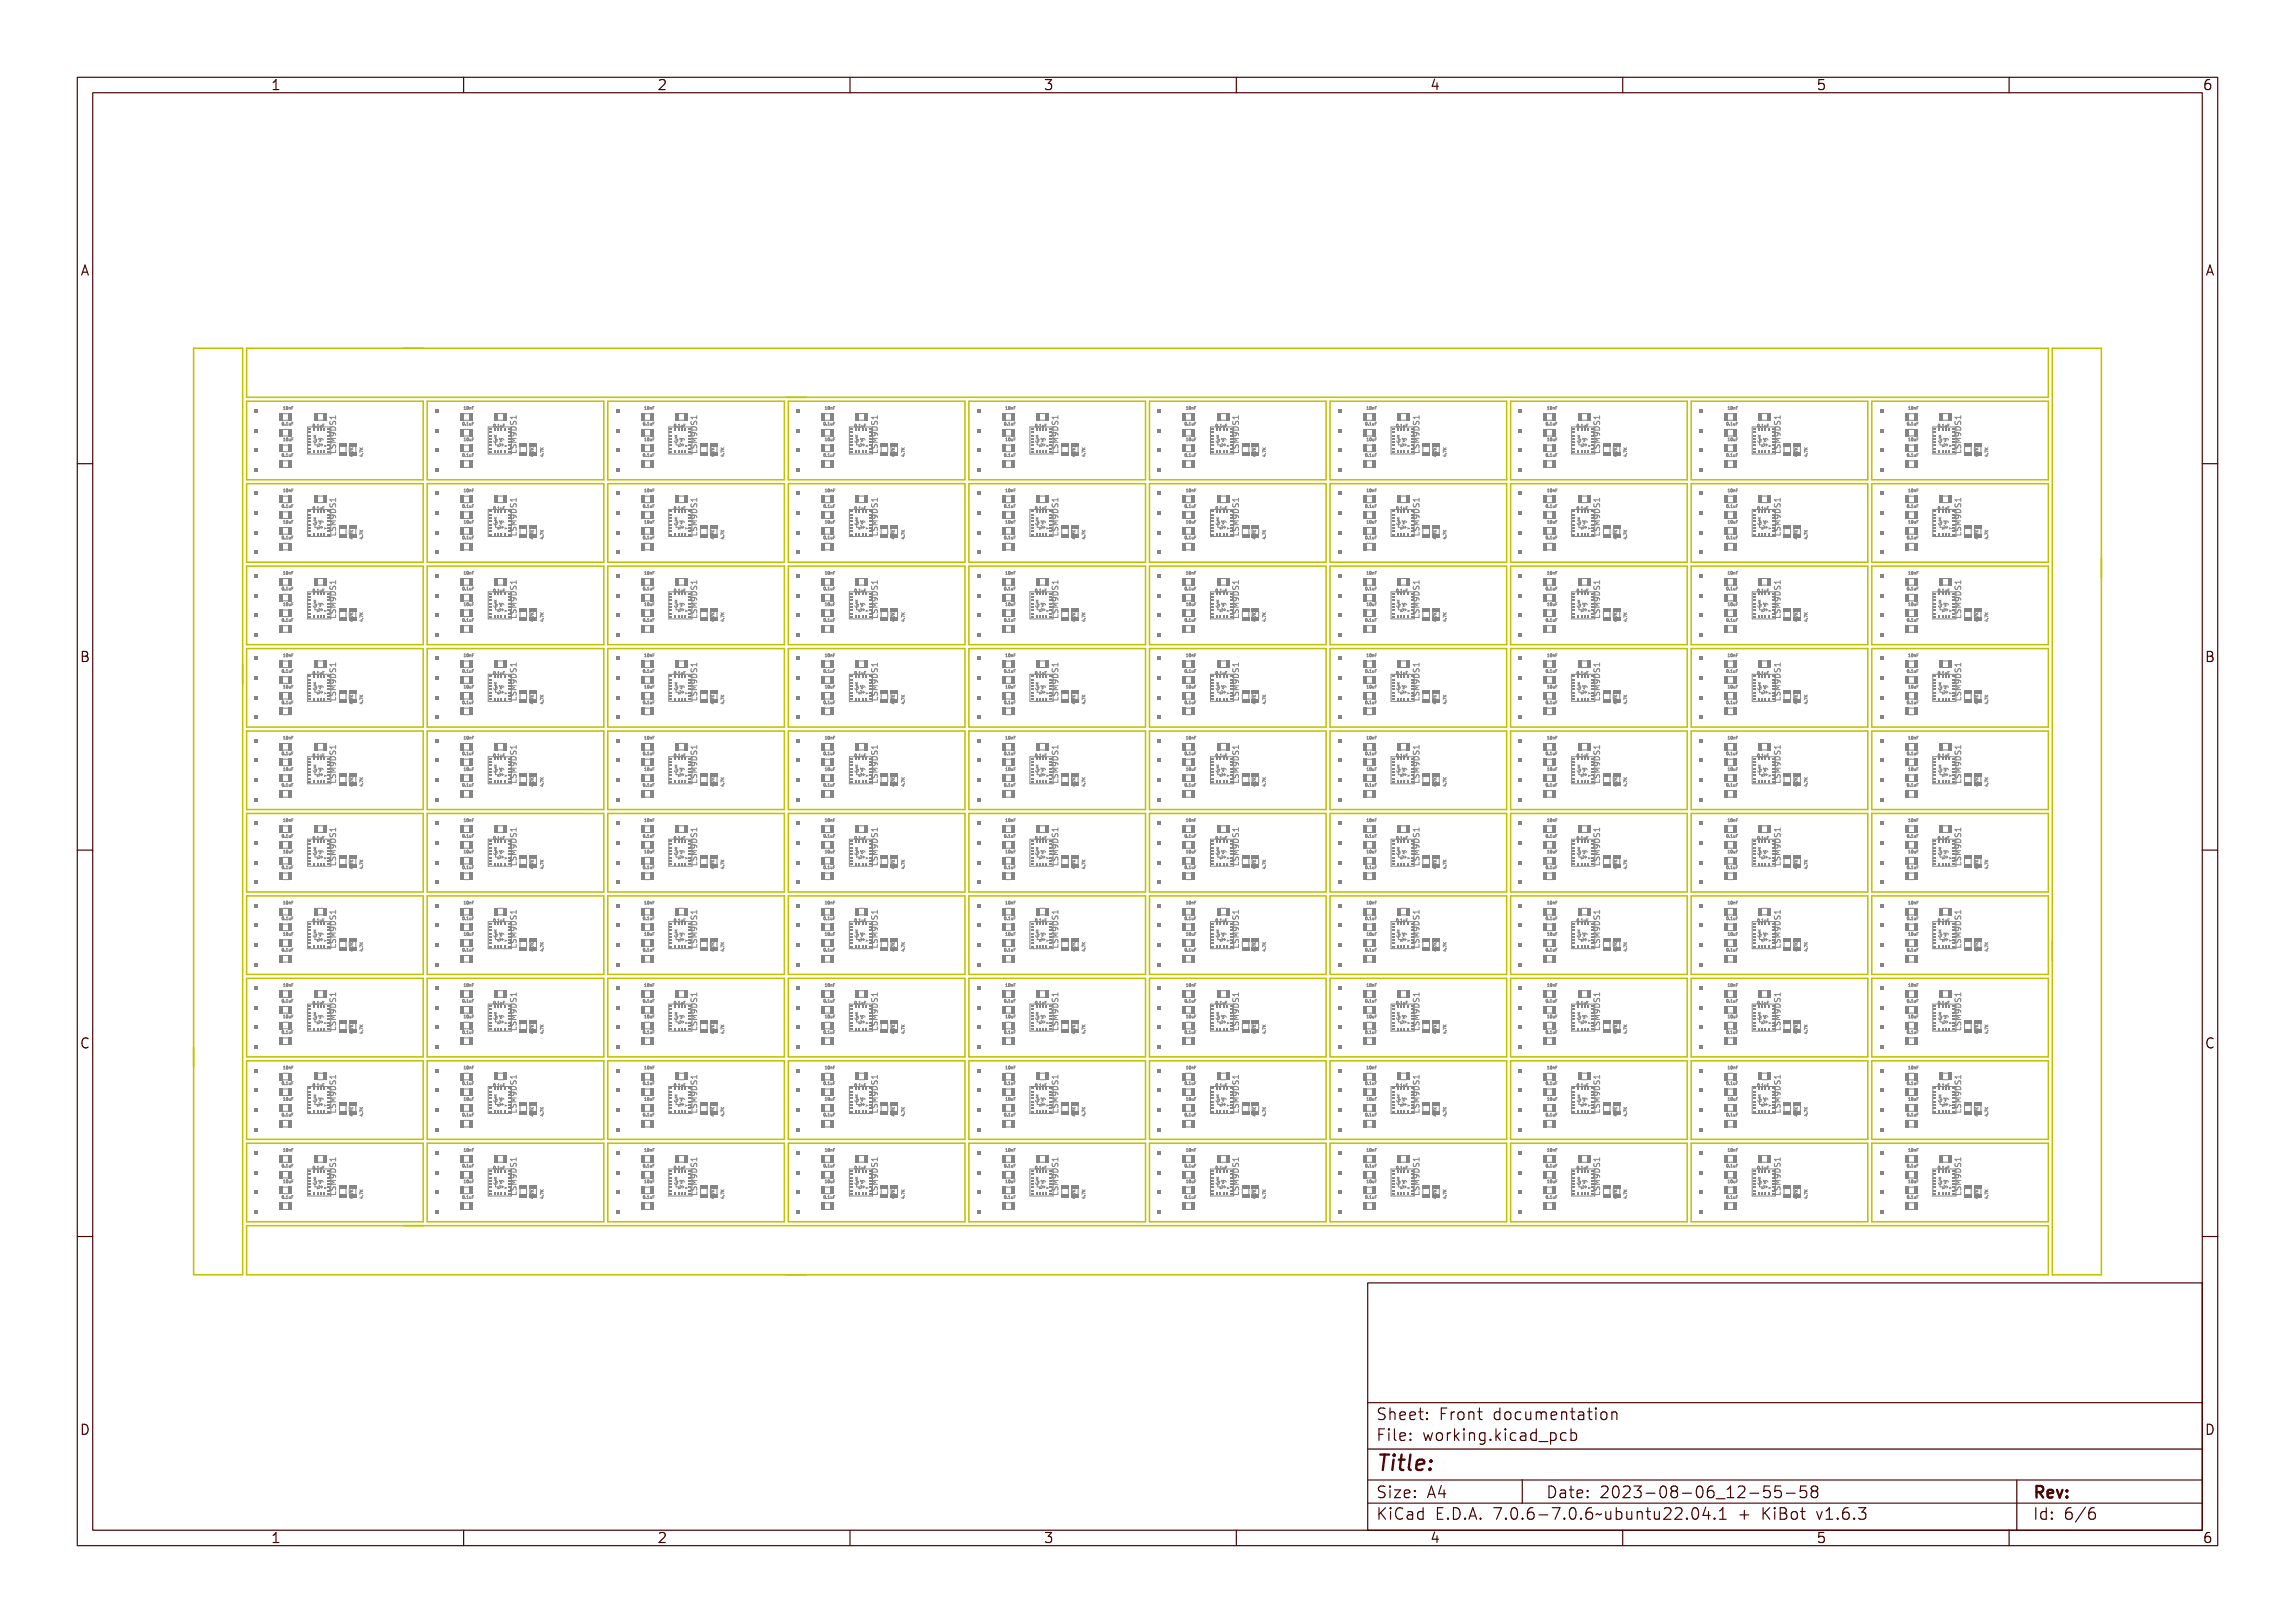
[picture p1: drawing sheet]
<svg xmlns="http://www.w3.org/2000/svg" width="297mm" height="210mm" viewBox="0 0 297 210" stroke-linecap="round" stroke-linejoin="round" font-family="sans-serif">
<defs><g id="words">
<text font-size="2.7" fill="#480000" x="178" y="190.3">Title:</text>
<g font-size="2" fill="#480000">
<text x="178" y="183.7">Sheet: Front documentation</text>
<text x="178" y="186.5">File: working.kicad_pcb</text>
<text x="178" y="193.9">Size: A4</text>
<text x="178" y="196.6">KiCad E.D.A. 7.0.6-7.0.6~ubuntu22.04.1 + KiBot v1.6.3</text>
<text x="200" y="193.9">Date: 2023-08-06_12-55-58</text>
<text x="263" y="196.6">Id: 6/6</text>
<text x="263" y="193.9">Rev:</text>
</g>
<g font-size="1.7" fill="#480000">
<text x="35" y="11.7">1</text>
<text x="85" y="11.7">2</text>
<text x="135" y="11.7">3</text>
<text x="185" y="11.7">4</text>
<text x="235" y="11.7">5</text>
<text x="285" y="11.7">6</text>
<text x="10.5" y="35.7">A</text>
<text x="285.5" y="35.7">A</text>
<text x="10.5" y="85.6">B</text>
<text x="285.5" y="85.6">B</text>
<text x="10.5" y="135.7">C</text>
<text x="285.5" y="135.7">C</text>
<text x="10.5" y="185.6">D</text>
<text x="285.5" y="185.6">D</text>
<text x="35" y="199.7">1</text>
<text x="85" y="199.7">2</text>
<text x="135" y="199.7">3</text>
<text x="185" y="199.7">4</text>
<text x="235" y="199.7">5</text>
<text x="285" y="199.7">6</text>
</g>
<g font-size=".5" fill="#848484">
<text x="36.8" y="53">10nF</text>
<text x="60.2" y="53">10nF</text>
<text x="83.5" y="53">10nF</text>
<text x="106.9" y="53">10nF</text>
<text x="130.3" y="53">10nF</text>
<text x="153.6" y="53">10nF</text>
<text x="177" y="53">10nF</text>
<text x="200.4" y="53">10nF</text>
<text x="223.8" y="53">10nF</text>
<text x="247.1" y="53">10nF</text>
<text x="36.5" y="59.1">0.1uF</text>
<text x="36.5" y="55">0.1uF</text>
<text x="36.8" y="57.1">10uF</text>
<text x="40.4" y="55.3">0.1uF</text>
<text x="45.7" y="59.2" transform="rotate(-90 45.7 59.2)">4.7K</text>
<text x="47" y="59.2" transform="rotate(-90 47 59.2)">4.7K</text>
<text x="59.9" y="55">0.1uF</text>
<text x="59.9" y="59.1">0.1uF</text>
<text x="60.2" y="57.1">10uF</text>
<text x="63.8" y="55.3">0.1uF</text>
<text x="69.1" y="59.2" transform="rotate(-90 69.1 59.2)">4.7K</text>
<text x="70.3" y="59.2" transform="rotate(-90 70.3 59.2)">4.7K</text>
<text x="83.2" y="59.1">0.1uF</text>
<text x="83.2" y="55">0.1uF</text>
<text x="83.5" y="57.1">10uF</text>
<text x="87.2" y="55.3">0.1uF</text>
<text x="92.4" y="59.2" transform="rotate(-90 92.4 59.2)">4.7K</text>
<text x="93.7" y="59.2" transform="rotate(-90 93.7 59.2)">4.7K</text>
<text x="106.6" y="59.1">0.1uF</text>
<text x="106.6" y="55">0.1uF</text>
<text x="106.9" y="57.1">10uF</text>
<text x="110.5" y="55.3">0.1uF</text>
<text x="115.8" y="59.2" transform="rotate(-90 115.8 59.2)">4.7K</text>
<text x="117.1" y="59.2" transform="rotate(-90 117.1 59.2)">4.7K</text>
<text x="130" y="59.1">0.1uF</text>
<text x="130" y="55">0.1uF</text>
<text x="130.3" y="57.1">10uF</text>
<text x="133.9" y="55.3">0.1uF</text>
<text x="139.2" y="59.2" transform="rotate(-90 139.2 59.2)">4.7K</text>
<text x="140.4" y="59.2" transform="rotate(-90 140.4 59.2)">4.7K</text>
<text x="153.3" y="59.1">0.1uF</text>
<text x="153.3" y="55">0.1uF</text>
<text x="153.6" y="57.1">10uF</text>
<text x="157.3" y="55.3">0.1uF</text>
<text x="162.5" y="59.2" transform="rotate(-90 162.5 59.2)">4.7K</text>
<text x="163.8" y="59.2" transform="rotate(-90 163.8 59.2)">4.7K</text>
<text x="176.7" y="55">0.1uF</text>
<text x="176.7" y="59.1">0.1uF</text>
<text x="177" y="57.1">10uF</text>
<text x="180.6" y="55.3">0.1uF</text>
<text x="185.9" y="59.2" transform="rotate(-90 185.9 59.2)">4.7K</text>
<text x="187.2" y="59.2" transform="rotate(-90 187.2 59.2)">4.7K</text>
<text x="200.1" y="55">0.1uF</text>
<text x="200.1" y="59.1">0.1uF</text>
<text x="200.4" y="57.1">10uF</text>
<text x="204" y="55.3">0.1uF</text>
<text x="209.3" y="59.2" transform="rotate(-90 209.3 59.2)">4.7K</text>
<text x="210.5" y="59.2" transform="rotate(-90 210.5 59.2)">4.7K</text>
<text x="223.5" y="55">0.1uF</text>
<text x="223.5" y="59.1">0.1uF</text>
<text x="223.8" y="57.1">10uF</text>
<text x="227.4" y="55.3">0.1uF</text>
<text x="232.6" y="59.2" transform="rotate(-90 232.6 59.2)">4.7K</text>
<text x="233.9" y="59.2" transform="rotate(-90 233.9 59.2)">4.7K</text>
<text x="246.8" y="59.1">0.1uF</text>
<text x="246.8" y="55">0.1uF</text>
<text x="247.1" y="57.1">10uF</text>
<text x="250.7" y="55.3">0.1uF</text>
<text x="256" y="59.2" transform="rotate(-90 256 59.2)">4.7K</text>
<text x="257.3" y="59.2" transform="rotate(-90 257.3 59.2)">4.7K</text>
<text x="36.5" y="65.7">0.1uF</text>
<text x="36.8" y="63.7">10nF</text>
<text x="40.4" y="65.9">0.1uF</text>
<text x="59.9" y="65.7">0.1uF</text>
<text x="60.2" y="63.7">10nF</text>
<text x="63.8" y="65.9">0.1uF</text>
<text x="83.2" y="65.7">0.1uF</text>
<text x="83.5" y="63.7">10nF</text>
<text x="87.2" y="65.9">0.1uF</text>
<text x="106.6" y="65.7">0.1uF</text>
<text x="106.9" y="63.7">10nF</text>
<text x="110.5" y="65.9">0.1uF</text>
<text x="130" y="65.7">0.1uF</text>
<text x="130.3" y="63.7">10nF</text>
<text x="133.9" y="65.9">0.1uF</text>
<text x="153.3" y="65.7">0.1uF</text>
<text x="153.6" y="63.7">10nF</text>
<text x="157.3" y="65.9">0.1uF</text>
<text x="176.7" y="65.7">0.1uF</text>
<text x="177" y="63.7">10nF</text>
<text x="180.6" y="65.9">0.1uF</text>
<text x="200.1" y="65.7">0.1uF</text>
<text x="200.4" y="63.7">10nF</text>
<text x="204" y="65.9">0.1uF</text>
<text x="223.5" y="65.7">0.1uF</text>
<text x="223.8" y="63.7">10nF</text>
<text x="227.4" y="65.9">0.1uF</text>
<text x="246.8" y="65.7">0.1uF</text>
<text x="247.1" y="63.7">10nF</text>
<text x="250.7" y="65.9">0.1uF</text>
<text x="36.5" y="69.8">0.1uF</text>
<text x="36.8" y="67.7">10uF</text>
<text x="45.7" y="69.8" transform="rotate(-90 45.7 69.8)">4.7K</text>
<text x="47" y="69.8" transform="rotate(-90 47 69.8)">4.7K</text>
<text x="59.9" y="69.8">0.1uF</text>
<text x="60.2" y="67.7">10uF</text>
<text x="69.1" y="69.8" transform="rotate(-90 69.1 69.8)">4.7K</text>
<text x="70.3" y="69.8" transform="rotate(-90 70.3 69.8)">4.7K</text>
<text x="83.2" y="69.8">0.1uF</text>
<text x="83.5" y="67.7">10uF</text>
<text x="92.4" y="69.8" transform="rotate(-90 92.4 69.8)">4.7K</text>
<text x="93.7" y="69.8" transform="rotate(-90 93.7 69.8)">4.7K</text>
<text x="106.6" y="69.8">0.1uF</text>
<text x="106.9" y="67.7">10uF</text>
<text x="115.8" y="69.8" transform="rotate(-90 115.8 69.8)">4.7K</text>
<text x="117.1" y="69.8" transform="rotate(-90 117.1 69.8)">4.7K</text>
<text x="130" y="69.8">0.1uF</text>
<text x="130.3" y="67.7">10uF</text>
<text x="139.2" y="69.8" transform="rotate(-90 139.2 69.8)">4.7K</text>
<text x="140.4" y="69.8" transform="rotate(-90 140.4 69.8)">4.7K</text>
<text x="153.3" y="69.8">0.1uF</text>
<text x="153.6" y="67.7">10uF</text>
<text x="162.5" y="69.8" transform="rotate(-90 162.5 69.8)">4.7K</text>
<text x="163.8" y="69.8" transform="rotate(-90 163.8 69.8)">4.7K</text>
<text x="176.7" y="69.8">0.1uF</text>
<text x="177" y="67.7">10uF</text>
<text x="185.9" y="69.8" transform="rotate(-90 185.9 69.8)">4.7K</text>
<text x="187.2" y="69.8" transform="rotate(-90 187.2 69.8)">4.7K</text>
<text x="200.1" y="69.8">0.1uF</text>
<text x="200.4" y="67.7">10uF</text>
<text x="209.3" y="69.8" transform="rotate(-90 209.3 69.8)">4.7K</text>
<text x="210.5" y="69.8" transform="rotate(-90 210.5 69.8)">4.7K</text>
<text x="223.5" y="69.8">0.1uF</text>
<text x="223.8" y="67.7">10uF</text>
<text x="232.6" y="69.8" transform="rotate(-90 232.6 69.8)">4.7K</text>
<text x="233.9" y="69.8" transform="rotate(-90 233.9 69.8)">4.7K</text>
<text x="246.8" y="69.8">0.1uF</text>
<text x="247.1" y="67.7">10uF</text>
<text x="256" y="69.8" transform="rotate(-90 256 69.8)">4.7K</text>
<text x="257.3" y="69.8" transform="rotate(-90 257.3 69.8)">4.7K</text>
<text x="36.5" y="76.4">0.1uF</text>
<text x="36.8" y="74.3">10nF</text>
<text x="40.4" y="76.6">0.1uF</text>
<text x="59.9" y="76.4">0.1uF</text>
<text x="60.2" y="74.3">10nF</text>
<text x="63.8" y="76.6">0.1uF</text>
<text x="83.2" y="76.4">0.1uF</text>
<text x="83.5" y="74.3">10nF</text>
<text x="87.2" y="76.6">0.1uF</text>
<text x="106.6" y="76.4">0.1uF</text>
<text x="106.9" y="74.3">10nF</text>
<text x="110.5" y="76.6">0.1uF</text>
<text x="130" y="76.4">0.1uF</text>
<text x="130.3" y="74.3">10nF</text>
<text x="133.9" y="76.6">0.1uF</text>
<text x="153.3" y="76.4">0.1uF</text>
<text x="153.6" y="74.3">10nF</text>
<text x="157.3" y="76.6">0.1uF</text>
<text x="176.7" y="76.4">0.1uF</text>
<text x="177" y="74.3">10nF</text>
<text x="180.6" y="76.6">0.1uF</text>
<text x="200.1" y="76.4">0.1uF</text>
<text x="200.4" y="74.3">10nF</text>
<text x="204" y="76.6">0.1uF</text>
<text x="223.5" y="76.4">0.1uF</text>
<text x="223.8" y="74.3">10nF</text>
<text x="227.4" y="76.6">0.1uF</text>
<text x="246.8" y="76.4">0.1uF</text>
<text x="247.1" y="74.3">10nF</text>
<text x="250.7" y="76.6">0.1uF</text>
<text x="36.5" y="80.4">0.1uF</text>
<text x="36.8" y="78.4">10uF</text>
<text x="45.7" y="80.5" transform="rotate(-90 45.7 80.5)">4.7K</text>
<text x="47" y="80.5" transform="rotate(-90 47 80.5)">4.7K</text>
<text x="59.9" y="80.4">0.1uF</text>
<text x="60.2" y="78.4">10uF</text>
<text x="69.1" y="80.5" transform="rotate(-90 69.1 80.5)">4.7K</text>
<text x="70.3" y="80.5" transform="rotate(-90 70.3 80.5)">4.7K</text>
<text x="83.2" y="80.4">0.1uF</text>
<text x="83.5" y="78.4">10uF</text>
<text x="92.4" y="80.5" transform="rotate(-90 92.4 80.5)">4.7K</text>
<text x="93.7" y="80.5" transform="rotate(-90 93.7 80.5)">4.7K</text>
<text x="106.6" y="80.4">0.1uF</text>
<text x="106.9" y="78.4">10uF</text>
<text x="115.8" y="80.5" transform="rotate(-90 115.8 80.5)">4.7K</text>
<text x="117.1" y="80.5" transform="rotate(-90 117.1 80.5)">4.7K</text>
<text x="130" y="80.4">0.1uF</text>
<text x="130.3" y="78.4">10uF</text>
<text x="139.2" y="80.5" transform="rotate(-90 139.2 80.5)">4.7K</text>
<text x="140.4" y="80.5" transform="rotate(-90 140.4 80.5)">4.7K</text>
<text x="153.3" y="80.4">0.1uF</text>
<text x="153.6" y="78.4">10uF</text>
<text x="162.5" y="80.5" transform="rotate(-90 162.5 80.5)">4.7K</text>
<text x="163.8" y="80.5" transform="rotate(-90 163.8 80.5)">4.7K</text>
<text x="176.7" y="80.4">0.1uF</text>
<text x="177" y="78.4">10uF</text>
<text x="185.9" y="80.5" transform="rotate(-90 185.9 80.5)">4.7K</text>
<text x="187.2" y="80.5" transform="rotate(-90 187.2 80.5)">4.7K</text>
<text x="200.1" y="80.4">0.1uF</text>
<text x="200.4" y="78.4">10uF</text>
<text x="209.3" y="80.5" transform="rotate(-90 209.3 80.5)">4.7K</text>
<text x="210.5" y="80.5" transform="rotate(-90 210.5 80.5)">4.7K</text>
<text x="223.5" y="80.4">0.1uF</text>
<text x="223.8" y="78.4">10uF</text>
<text x="232.6" y="80.5" transform="rotate(-90 232.6 80.5)">4.7K</text>
<text x="233.9" y="80.5" transform="rotate(-90 233.9 80.5)">4.7K</text>
<text x="246.8" y="80.4">0.1uF</text>
<text x="247.1" y="78.4">10uF</text>
<text x="256" y="80.5" transform="rotate(-90 256 80.5)">4.7K</text>
<text x="257.3" y="80.5" transform="rotate(-90 257.3 80.5)">4.7K</text>
<text x="36.5" y="87">0.1uF</text>
<text x="36.8" y="89.1">10uF</text>
<text x="36.8" y="85">10nF</text>
<text x="40.4" y="87.3">0.1uF</text>
<text x="59.9" y="87">0.1uF</text>
<text x="60.2" y="89.1">10uF</text>
<text x="60.2" y="85">10nF</text>
<text x="63.8" y="87.3">0.1uF</text>
<text x="83.2" y="87">0.1uF</text>
<text x="83.5" y="89.1">10uF</text>
<text x="83.5" y="85">10nF</text>
<text x="87.2" y="87.3">0.1uF</text>
<text x="106.6" y="87">0.1uF</text>
<text x="106.9" y="85">10nF</text>
<text x="106.9" y="89.1">10uF</text>
<text x="110.5" y="87.3">0.1uF</text>
<text x="130" y="87">0.1uF</text>
<text x="130.3" y="85">10nF</text>
<text x="130.3" y="89.1">10uF</text>
<text x="133.9" y="87.3">0.1uF</text>
<text x="153.3" y="87">0.1uF</text>
<text x="153.6" y="89.1">10uF</text>
<text x="153.6" y="85">10nF</text>
<text x="157.3" y="87.3">0.1uF</text>
<text x="176.7" y="87">0.1uF</text>
<text x="177" y="89.1">10uF</text>
<text x="177" y="85">10nF</text>
<text x="180.6" y="87.3">0.1uF</text>
<text x="200.1" y="87">0.1uF</text>
<text x="200.4" y="89.1">10uF</text>
<text x="200.4" y="85">10nF</text>
<text x="204" y="87.3">0.1uF</text>
<text x="223.5" y="87">0.1uF</text>
<text x="223.8" y="85">10nF</text>
<text x="223.8" y="89.1">10uF</text>
<text x="227.4" y="87.3">0.1uF</text>
<text x="246.8" y="87">0.1uF</text>
<text x="247.1" y="85">10nF</text>
<text x="247.1" y="89.1">10uF</text>
<text x="250.7" y="87.3">0.1uF</text>
<text x="36.5" y="91.1">0.1uF</text>
<text x="36.8" y="95.7">10nF</text>
<text x="45.7" y="91.2" transform="rotate(-90 45.7 91.2)">4.7K</text>
<text x="47" y="91.2" transform="rotate(-90 47 91.2)">4.7K</text>
<text x="59.9" y="91.1">0.1uF</text>
<text x="60.2" y="95.7">10nF</text>
<text x="69.1" y="91.2" transform="rotate(-90 69.1 91.2)">4.7K</text>
<text x="70.3" y="91.2" transform="rotate(-90 70.3 91.2)">4.7K</text>
<text x="83.2" y="91.1">0.1uF</text>
<text x="83.5" y="95.7">10nF</text>
<text x="92.4" y="91.2" transform="rotate(-90 92.4 91.2)">4.7K</text>
<text x="93.7" y="91.2" transform="rotate(-90 93.7 91.2)">4.7K</text>
<text x="106.6" y="91.1">0.1uF</text>
<text x="106.9" y="95.7">10nF</text>
<text x="115.8" y="91.2" transform="rotate(-90 115.8 91.2)">4.7K</text>
<text x="117.1" y="91.2" transform="rotate(-90 117.1 91.2)">4.7K</text>
<text x="130" y="91.1">0.1uF</text>
<text x="130.3" y="95.7">10nF</text>
<text x="139.2" y="91.2" transform="rotate(-90 139.2 91.2)">4.7K</text>
<text x="140.4" y="91.2" transform="rotate(-90 140.4 91.2)">4.7K</text>
<text x="153.3" y="91.1">0.1uF</text>
<text x="153.6" y="95.7">10nF</text>
<text x="162.5" y="91.2" transform="rotate(-90 162.5 91.2)">4.7K</text>
<text x="163.8" y="91.2" transform="rotate(-90 163.8 91.2)">4.7K</text>
<text x="176.7" y="91.1">0.1uF</text>
<text x="177" y="95.7">10nF</text>
<text x="185.9" y="91.2" transform="rotate(-90 185.9 91.2)">4.7K</text>
<text x="187.2" y="91.2" transform="rotate(-90 187.2 91.2)">4.7K</text>
<text x="200.1" y="91.1">0.1uF</text>
<text x="200.4" y="95.7">10nF</text>
<text x="209.3" y="91.2" transform="rotate(-90 209.3 91.2)">4.7K</text>
<text x="210.5" y="91.2" transform="rotate(-90 210.5 91.2)">4.7K</text>
<text x="223.5" y="91.1">0.1uF</text>
<text x="223.8" y="95.7">10nF</text>
<text x="232.6" y="91.2" transform="rotate(-90 232.6 91.2)">4.7K</text>
<text x="233.9" y="91.2" transform="rotate(-90 233.9 91.2)">4.7K</text>
<text x="246.8" y="91.1">0.1uF</text>
<text x="247.1" y="95.7">10nF</text>
<text x="256" y="91.2" transform="rotate(-90 256 91.2)">4.7K</text>
<text x="257.3" y="91.2" transform="rotate(-90 257.3 91.2)">4.7K</text>
<text x="36.5" y="97.7">0.1uF</text>
<text x="36.5" y="101.8">0.1uF</text>
<text x="36.8" y="99.7">10uF</text>
<text x="40.4" y="98">0.1uF</text>
<text x="45.7" y="101.8" transform="rotate(-90 45.7 101.8)">4.7K</text>
<text x="47" y="101.8" transform="rotate(-90 47 101.8)">4.7K</text>
<text x="59.9" y="101.8">0.1uF</text>
<text x="59.9" y="97.7">0.1uF</text>
<text x="60.2" y="99.7">10uF</text>
<text x="63.8" y="98">0.1uF</text>
<text x="69.1" y="101.8" transform="rotate(-90 69.1 101.8)">4.7K</text>
<text x="70.3" y="101.8" transform="rotate(-90 70.3 101.8)">4.7K</text>
<text x="83.2" y="101.8">0.1uF</text>
<text x="83.2" y="97.7">0.1uF</text>
<text x="83.5" y="99.7">10uF</text>
<text x="87.2" y="98">0.1uF</text>
<text x="92.4" y="101.8" transform="rotate(-90 92.4 101.8)">4.7K</text>
<text x="93.7" y="101.8" transform="rotate(-90 93.7 101.8)">4.7K</text>
<text x="106.6" y="101.8">0.1uF</text>
<text x="106.6" y="97.7">0.1uF</text>
<text x="106.9" y="99.7">10uF</text>
<text x="110.5" y="98">0.1uF</text>
<text x="115.8" y="101.8" transform="rotate(-90 115.8 101.8)">4.7K</text>
<text x="117.1" y="101.8" transform="rotate(-90 117.1 101.8)">4.7K</text>
<text x="130" y="97.7">0.1uF</text>
<text x="130" y="101.8">0.1uF</text>
<text x="130.3" y="99.7">10uF</text>
<text x="133.9" y="98">0.1uF</text>
<text x="139.2" y="101.8" transform="rotate(-90 139.2 101.8)">4.7K</text>
<text x="140.4" y="101.8" transform="rotate(-90 140.4 101.8)">4.7K</text>
<text x="153.3" y="97.7">0.1uF</text>
<text x="153.3" y="101.8">0.1uF</text>
<text x="153.6" y="99.7">10uF</text>
<text x="157.3" y="98">0.1uF</text>
<text x="162.5" y="101.8" transform="rotate(-90 162.5 101.8)">4.7K</text>
<text x="163.8" y="101.8" transform="rotate(-90 163.8 101.8)">4.7K</text>
<text x="176.7" y="97.7">0.1uF</text>
<text x="176.7" y="101.8">0.1uF</text>
<text x="177" y="99.7">10uF</text>
<text x="180.6" y="98">0.1uF</text>
<text x="185.9" y="101.8" transform="rotate(-90 185.9 101.8)">4.7K</text>
<text x="187.2" y="101.8" transform="rotate(-90 187.2 101.8)">4.7K</text>
<text x="200.1" y="101.8">0.1uF</text>
<text x="200.1" y="97.7">0.1uF</text>
<text x="200.4" y="99.7">10uF</text>
<text x="204" y="98">0.1uF</text>
<text x="209.3" y="101.8" transform="rotate(-90 209.3 101.8)">4.7K</text>
<text x="210.5" y="101.8" transform="rotate(-90 210.5 101.8)">4.7K</text>
<text x="223.5" y="97.7">0.1uF</text>
<text x="223.5" y="101.8">0.1uF</text>
<text x="223.8" y="99.7">10uF</text>
<text x="227.4" y="98">0.1uF</text>
<text x="232.6" y="101.8" transform="rotate(-90 232.6 101.8)">4.7K</text>
<text x="233.9" y="101.8" transform="rotate(-90 233.9 101.8)">4.7K</text>
<text x="246.8" y="101.8">0.1uF</text>
<text x="246.8" y="97.7">0.1uF</text>
<text x="247.1" y="99.7">10uF</text>
<text x="250.7" y="98">0.1uF</text>
<text x="256" y="101.8" transform="rotate(-90 256 101.8)">4.7K</text>
<text x="257.3" y="101.8" transform="rotate(-90 257.3 101.8)">4.7K</text>
<text x="36.8" y="106.3">10nF</text>
<text x="60.2" y="106.3">10nF</text>
<text x="83.5" y="106.3">10nF</text>
<text x="106.9" y="106.3">10nF</text>
<text x="130.3" y="106.3">10nF</text>
<text x="153.6" y="106.3">10nF</text>
<text x="177" y="106.3">10nF</text>
<text x="200.4" y="106.3">10nF</text>
<text x="223.8" y="106.3">10nF</text>
<text x="247.1" y="106.3">10nF</text>
<text x="36.5" y="112.4">0.1uF</text>
<text x="36.5" y="108.4">0.1uF</text>
<text x="36.8" y="110.4">10uF</text>
<text x="40.4" y="108.6">0.1uF</text>
<text x="45.7" y="112.5" transform="rotate(-90 45.7 112.5)">4.7K</text>
<text x="47" y="112.5" transform="rotate(-90 47 112.5)">4.7K</text>
<text x="59.9" y="112.4">0.1uF</text>
<text x="59.9" y="108.4">0.1uF</text>
<text x="60.2" y="110.4">10uF</text>
<text x="63.8" y="108.6">0.1uF</text>
<text x="69.1" y="112.5" transform="rotate(-90 69.1 112.5)">4.7K</text>
<text x="70.3" y="112.5" transform="rotate(-90 70.3 112.5)">4.7K</text>
<text x="83.2" y="108.4">0.1uF</text>
<text x="83.2" y="112.4">0.1uF</text>
<text x="83.5" y="110.4">10uF</text>
<text x="87.2" y="108.6">0.1uF</text>
<text x="92.4" y="112.5" transform="rotate(-90 92.4 112.5)">4.7K</text>
<text x="93.7" y="112.5" transform="rotate(-90 93.7 112.5)">4.7K</text>
<text x="106.6" y="112.4">0.1uF</text>
<text x="106.6" y="108.4">0.1uF</text>
<text x="106.9" y="110.4">10uF</text>
<text x="110.5" y="108.6">0.1uF</text>
<text x="115.8" y="112.5" transform="rotate(-90 115.8 112.5)">4.7K</text>
<text x="117.1" y="112.5" transform="rotate(-90 117.1 112.5)">4.7K</text>
<text x="130" y="108.4">0.1uF</text>
<text x="130" y="112.4">0.1uF</text>
<text x="130.3" y="110.4">10uF</text>
<text x="133.9" y="108.6">0.1uF</text>
<text x="139.2" y="112.5" transform="rotate(-90 139.2 112.5)">4.7K</text>
<text x="140.4" y="112.5" transform="rotate(-90 140.4 112.5)">4.7K</text>
<text x="153.3" y="108.4">0.1uF</text>
<text x="153.3" y="112.4">0.1uF</text>
<text x="153.6" y="110.4">10uF</text>
<text x="157.3" y="108.6">0.1uF</text>
<text x="162.5" y="112.5" transform="rotate(-90 162.5 112.5)">4.7K</text>
<text x="163.8" y="112.5" transform="rotate(-90 163.8 112.5)">4.7K</text>
<text x="176.7" y="112.4">0.1uF</text>
<text x="176.7" y="108.4">0.1uF</text>
<text x="177" y="110.4">10uF</text>
<text x="180.6" y="108.6">0.1uF</text>
<text x="185.9" y="112.5" transform="rotate(-90 185.9 112.5)">4.7K</text>
<text x="187.2" y="112.5" transform="rotate(-90 187.2 112.5)">4.7K</text>
<text x="200.1" y="108.4">0.1uF</text>
<text x="200.1" y="112.4">0.1uF</text>
<text x="200.4" y="110.4">10uF</text>
<text x="204" y="108.6">0.1uF</text>
<text x="209.3" y="112.5" transform="rotate(-90 209.3 112.5)">4.7K</text>
<text x="210.5" y="112.5" transform="rotate(-90 210.5 112.5)">4.7K</text>
<text x="223.5" y="108.4">0.1uF</text>
<text x="223.5" y="112.4">0.1uF</text>
<text x="223.8" y="110.4">10uF</text>
<text x="227.4" y="108.6">0.1uF</text>
<text x="232.6" y="112.5" transform="rotate(-90 232.6 112.5)">4.7K</text>
<text x="233.9" y="112.5" transform="rotate(-90 233.9 112.5)">4.7K</text>
<text x="246.8" y="112.4">0.1uF</text>
<text x="246.8" y="108.4">0.1uF</text>
<text x="247.1" y="110.4">10uF</text>
<text x="250.7" y="108.6">0.1uF</text>
<text x="256" y="112.5" transform="rotate(-90 256 112.5)">4.7K</text>
<text x="36.5" y="119">0.1uF</text>
<text x="36.8" y="117">10nF</text>
<text x="40.4" y="119.3">0.1uF</text>
<text x="59.9" y="119">0.1uF</text>
<text x="60.2" y="117">10nF</text>
<text x="63.8" y="119.3">0.1uF</text>
<text x="83.2" y="119">0.1uF</text>
<text x="83.5" y="117">10nF</text>
<text x="87.2" y="119.3">0.1uF</text>
<text x="106.6" y="119">0.1uF</text>
<text x="106.9" y="117">10nF</text>
<text x="110.5" y="119.3">0.1uF</text>
<text x="130" y="119">0.1uF</text>
<text x="130.3" y="117">10nF</text>
<text x="133.9" y="119.3">0.1uF</text>
<text x="153.3" y="119">0.1uF</text>
<text x="153.6" y="117">10nF</text>
<text x="157.3" y="119.3">0.1uF</text>
<text x="176.7" y="119">0.1uF</text>
<text x="177" y="117">10nF</text>
<text x="180.6" y="119.3">0.1uF</text>
<text x="200.1" y="119">0.1uF</text>
<text x="200.4" y="117">10nF</text>
<text x="204" y="119.3">0.1uF</text>
<text x="223.5" y="119">0.1uF</text>
<text x="223.8" y="117">10nF</text>
<text x="227.4" y="119.3">0.1uF</text>
<text x="246.8" y="119">0.1uF</text>
<text x="247.1" y="117">10nF</text>
<text x="250.7" y="119.3">0.1uF</text>
<text x="36.5" y="123.1">0.1uF</text>
<text x="36.8" y="121.1">10uF</text>
<text x="45.7" y="123.2" transform="rotate(-90 45.7 123.2)">4.7K</text>
<text x="47" y="123.2" transform="rotate(-90 47 123.2)">4.7K</text>
<text x="59.9" y="123.1">0.1uF</text>
<text x="60.2" y="121.1">10uF</text>
<text x="69.1" y="123.2" transform="rotate(-90 69.1 123.2)">4.7K</text>
<text x="70.3" y="123.2" transform="rotate(-90 70.3 123.2)">4.7K</text>
<text x="83.2" y="123.1">0.1uF</text>
<text x="83.5" y="121.1">10uF</text>
<text x="92.4" y="123.2" transform="rotate(-90 92.4 123.2)">4.7K</text>
<text x="93.7" y="123.2" transform="rotate(-90 93.7 123.2)">4.7K</text>
<text x="106.6" y="123.1">0.1uF</text>
<text x="106.9" y="121.1">10uF</text>
<text x="115.8" y="123.2" transform="rotate(-90 115.8 123.2)">4.7K</text>
<text x="117.1" y="123.2" transform="rotate(-90 117.1 123.2)">4.7K</text>
<text x="130" y="123.1">0.1uF</text>
<text x="130.3" y="121.1">10uF</text>
<text x="139.2" y="123.2" transform="rotate(-90 139.2 123.2)">4.7K</text>
<text x="140.4" y="123.2" transform="rotate(-90 140.4 123.2)">4.7K</text>
<text x="153.3" y="123.1">0.1uF</text>
<text x="153.6" y="121.1">10uF</text>
<text x="162.5" y="123.2" transform="rotate(-90 162.5 123.2)">4.7K</text>
<text x="163.8" y="123.2" transform="rotate(-90 163.8 123.2)">4.7K</text>
<text x="176.7" y="123.1">0.1uF</text>
<text x="177" y="121.1">10uF</text>
<text x="185.9" y="123.2" transform="rotate(-90 185.9 123.2)">4.7K</text>
<text x="187.2" y="123.2" transform="rotate(-90 187.2 123.2)">4.7K</text>
<text x="200.1" y="123.1">0.1uF</text>
<text x="200.4" y="121.1">10uF</text>
<text x="209.3" y="123.2" transform="rotate(-90 209.3 123.2)">4.7K</text>
<text x="210.5" y="123.2" transform="rotate(-90 210.5 123.2)">4.7K</text>
<text x="223.5" y="123.1">0.1uF</text>
<text x="223.8" y="121.1">10uF</text>
<text x="232.6" y="123.2" transform="rotate(-90 232.6 123.2)">4.7K</text>
<text x="233.9" y="123.2" transform="rotate(-90 233.9 123.2)">4.7K</text>
<text x="246.8" y="123.1">0.1uF</text>
<text x="247.1" y="121.1">10uF</text>
<text x="256" y="123.2" transform="rotate(-90 256 123.2)">4.7K</text>
<text x="257.3" y="123.2" transform="rotate(-90 257.3 123.2)">4.7K</text>
<text x="36.5" y="129.7">0.1uF</text>
<text x="36.8" y="131.7">10uF</text>
<text x="36.8" y="127.7">10nF</text>
<text x="40.4" y="130">0.1uF</text>
<text x="59.9" y="129.7">0.1uF</text>
<text x="60.2" y="127.7">10nF</text>
<text x="60.2" y="131.7">10uF</text>
<text x="63.8" y="130">0.1uF</text>
<text x="83.2" y="129.7">0.1uF</text>
<text x="83.5" y="127.7">10nF</text>
<text x="83.5" y="131.7">10uF</text>
<text x="87.2" y="130">0.1uF</text>
<text x="106.6" y="129.7">0.1uF</text>
<text x="106.9" y="127.7">10nF</text>
<text x="106.9" y="131.7">10uF</text>
<text x="110.5" y="130">0.1uF</text>
<text x="130" y="129.7">0.1uF</text>
<text x="130.3" y="127.7">10nF</text>
<text x="130.3" y="131.7">10uF</text>
<text x="133.9" y="130">0.1uF</text>
<text x="153.3" y="129.7">0.1uF</text>
<text x="153.6" y="127.7">10nF</text>
<text x="153.6" y="131.7">10uF</text>
<text x="157.3" y="130">0.1uF</text>
<text x="176.7" y="129.7">0.1uF</text>
<text x="177" y="131.7">10uF</text>
<text x="177" y="127.7">10nF</text>
<text x="180.6" y="130">0.1uF</text>
<text x="200.1" y="129.7">0.1uF</text>
<text x="200.4" y="127.7">10nF</text>
<text x="200.4" y="131.7">10uF</text>
<text x="204" y="130">0.1uF</text>
<text x="223.5" y="129.7">0.1uF</text>
<text x="223.8" y="127.7">10nF</text>
<text x="223.8" y="131.7">10uF</text>
<text x="227.4" y="130">0.1uF</text>
<text x="246.8" y="129.7">0.1uF</text>
<text x="247.1" y="127.7">10nF</text>
<text x="247.1" y="131.7">10uF</text>
<text x="250.7" y="130">0.1uF</text>
<text x="36.5" y="133.8">0.1uF</text>
<text x="45.7" y="133.8" transform="rotate(-90 45.7 133.8)">4.7K</text>
<text x="47" y="133.8" transform="rotate(-90 47 133.8)">4.7K</text>
<text x="59.9" y="133.8">0.1uF</text>
<text x="70.3" y="133.8" transform="rotate(-90 70.3 133.8)">4.7K</text>
<text x="83.2" y="133.8">0.1uF</text>
<text x="92.4" y="133.8" transform="rotate(-90 92.4 133.8)">4.7K</text>
<text x="93.7" y="133.8" transform="rotate(-90 93.7 133.8)">4.7K</text>
<text x="106.6" y="133.8">0.1uF</text>
<text x="115.8" y="133.8" transform="rotate(-90 115.8 133.8)">4.7K</text>
<text x="117.1" y="133.8" transform="rotate(-90 117.1 133.8)">4.7K</text>
<text x="130" y="133.8">0.1uF</text>
<text x="139.2" y="133.8" transform="rotate(-90 139.2 133.8)">4.7K</text>
<text x="140.4" y="133.8" transform="rotate(-90 140.4 133.8)">4.7K</text>
<text x="153.3" y="133.8">0.1uF</text>
<text x="162.5" y="133.8" transform="rotate(-90 162.5 133.8)">4.7K</text>
<text x="163.8" y="133.8" transform="rotate(-90 163.8 133.8)">4.7K</text>
<text x="176.7" y="133.8">0.1uF</text>
<text x="185.9" y="133.8" transform="rotate(-90 185.9 133.8)">4.7K</text>
<text x="187.2" y="133.8" transform="rotate(-90 187.2 133.8)">4.7K</text>
<text x="200.1" y="133.8">0.1uF</text>
<text x="209.3" y="133.8" transform="rotate(-90 209.3 133.8)">4.7K</text>
<text x="210.5" y="133.8" transform="rotate(-90 210.5 133.8)">4.7K</text>
<text x="223.5" y="133.8">0.1uF</text>
<text x="232.6" y="133.8" transform="rotate(-90 232.6 133.8)">4.7K</text>
<text x="233.9" y="133.8" transform="rotate(-90 233.9 133.8)">4.7K</text>
<text x="246.8" y="133.8">0.1uF</text>
<text x="256" y="133.8" transform="rotate(-90 256 133.8)">4.7K</text>
<text x="257.3" y="133.8" transform="rotate(-90 257.3 133.8)">4.7K</text>
<text x="36.5" y="140.4">0.1uF</text>
<text x="36.8" y="138.3">10nF</text>
<text x="36.8" y="142.4">10uF</text>
<text x="40.4" y="140.6">0.1uF</text>
<text x="59.9" y="140.4">0.1uF</text>
<text x="60.2" y="138.3">10nF</text>
<text x="60.2" y="142.4">10uF</text>
<text x="63.8" y="140.6">0.1uF</text>
<text x="83.2" y="140.4">0.1uF</text>
<text x="83.5" y="138.3">10nF</text>
<text x="83.5" y="142.4">10uF</text>
<text x="87.2" y="140.6">0.1uF</text>
<text x="106.6" y="140.4">0.1uF</text>
<text x="106.9" y="138.3">10nF</text>
<text x="106.9" y="142.4">10uF</text>
<text x="110.5" y="140.6">0.1uF</text>
<text x="130" y="140.4">0.1uF</text>
<text x="130.3" y="142.4">10uF</text>
<text x="130.3" y="138.3">10nF</text>
<text x="133.9" y="140.6">0.1uF</text>
<text x="153.3" y="140.4">0.1uF</text>
<text x="153.6" y="138.3">10nF</text>
<text x="153.6" y="142.4">10uF</text>
<text x="157.3" y="140.6">0.1uF</text>
<text x="176.7" y="140.4">0.1uF</text>
<text x="177" y="142.4">10uF</text>
<text x="177" y="138.3">10nF</text>
<text x="180.6" y="140.6">0.1uF</text>
<text x="200.1" y="140.4">0.1uF</text>
<text x="200.4" y="142.4">10uF</text>
<text x="200.4" y="138.3">10nF</text>
<text x="204" y="140.6">0.1uF</text>
<text x="223.5" y="140.4">0.1uF</text>
<text x="223.8" y="138.3">10nF</text>
<text x="223.8" y="142.4">10uF</text>
<text x="227.4" y="140.6">0.1uF</text>
<text x="246.8" y="140.4">0.1uF</text>
<text x="247.1" y="142.4">10uF</text>
<text x="247.1" y="138.3">10nF</text>
<text x="250.7" y="140.6">0.1uF</text>
<text x="36.5" y="144.4">0.1uF</text>
<text x="36.8" y="149">10nF</text>
<text x="45.7" y="144.5" transform="rotate(-90 45.7 144.5)">4.7K</text>
<text x="47" y="144.5" transform="rotate(-90 47 144.5)">4.7K</text>
<text x="59.9" y="144.4">0.1uF</text>
<text x="60.2" y="149">10nF</text>
<text x="69.1" y="144.5" transform="rotate(-90 69.1 144.5)">4.7K</text>
<text x="70.3" y="144.5" transform="rotate(-90 70.3 144.5)">4.7K</text>
<text x="83.2" y="144.4">0.1uF</text>
<text x="83.5" y="149">10nF</text>
<text x="92.4" y="144.5" transform="rotate(-90 92.4 144.5)">4.7K</text>
<text x="93.7" y="144.5" transform="rotate(-90 93.7 144.5)">4.7K</text>
<text x="106.6" y="144.4">0.1uF</text>
<text x="106.9" y="149">10nF</text>
<text x="115.8" y="144.5" transform="rotate(-90 115.8 144.5)">4.7K</text>
<text x="117.1" y="144.5" transform="rotate(-90 117.1 144.5)">4.7K</text>
<text x="130" y="144.4">0.1uF</text>
<text x="130.3" y="149">10nF</text>
<text x="139.2" y="144.5" transform="rotate(-90 139.2 144.5)">4.7K</text>
<text x="140.4" y="144.5" transform="rotate(-90 140.4 144.5)">4.7K</text>
<text x="153.3" y="144.4">0.1uF</text>
<text x="153.6" y="149">10nF</text>
<text x="162.5" y="144.5" transform="rotate(-90 162.5 144.5)">4.7K</text>
<text x="163.8" y="144.5" transform="rotate(-90 163.8 144.5)">4.7K</text>
<text x="176.7" y="144.4">0.1uF</text>
<text x="177" y="149">10nF</text>
<text x="185.9" y="144.5" transform="rotate(-90 185.9 144.5)">4.7K</text>
<text x="187.2" y="144.5" transform="rotate(-90 187.2 144.5)">4.7K</text>
<text x="200.1" y="144.4">0.1uF</text>
<text x="200.4" y="149">10nF</text>
<text x="209.3" y="144.5" transform="rotate(-90 209.3 144.5)">4.7K</text>
<text x="210.5" y="144.5" transform="rotate(-90 210.5 144.5)">4.7K</text>
<text x="223.5" y="144.4">0.1uF</text>
<text x="223.8" y="149">10nF</text>
<text x="232.6" y="144.5" transform="rotate(-90 232.6 144.5)">4.7K</text>
<text x="233.9" y="144.5" transform="rotate(-90 233.9 144.5)">4.7K</text>
<text x="246.8" y="144.4">0.1uF</text>
<text x="247.1" y="149">10nF</text>
<text x="257.3" y="144.5" transform="rotate(-90 257.3 144.5)">4.7K</text>
<text x="36.5" y="151">0.1uF</text>
<text x="36.5" y="155.1">0.1uF</text>
<text x="36.8" y="153.1">10uF</text>
<text x="40.4" y="151.3">0.1uF</text>
<text x="45.7" y="155.2" transform="rotate(-90 45.7 155.2)">4.7K</text>
<text x="47" y="155.2" transform="rotate(-90 47 155.2)">4.7K</text>
<text x="59.9" y="155.1">0.1uF</text>
<text x="59.9" y="151">0.1uF</text>
<text x="60.2" y="153.1">10uF</text>
<text x="63.8" y="151.3">0.1uF</text>
<text x="69.1" y="155.2" transform="rotate(-90 69.1 155.2)">4.7K</text>
<text x="70.3" y="155.2" transform="rotate(-90 70.3 155.2)">4.7K</text>
<text x="83.2" y="155.1">0.1uF</text>
<text x="83.2" y="151">0.1uF</text>
<text x="83.5" y="153.1">10uF</text>
<text x="87.2" y="151.3">0.1uF</text>
<text x="92.4" y="155.2" transform="rotate(-90 92.4 155.2)">4.7K</text>
<text x="93.7" y="155.2" transform="rotate(-90 93.7 155.2)">4.7K</text>
<text x="106.6" y="155.1">0.1uF</text>
<text x="106.6" y="151">0.1uF</text>
<text x="106.9" y="153.1">10uF</text>
<text x="110.5" y="151.3">0.1uF</text>
<text x="115.8" y="155.2" transform="rotate(-90 115.8 155.2)">4.7K</text>
<text x="117.1" y="155.2" transform="rotate(-90 117.1 155.2)">4.7K</text>
<text x="130" y="151">0.1uF</text>
<text x="130" y="155.1">0.1uF</text>
<text x="130.3" y="153.1">10uF</text>
<text x="133.9" y="151.3">0.1uF</text>
<text x="139.2" y="155.2" transform="rotate(-90 139.2 155.2)">4.7K</text>
<text x="140.4" y="155.2" transform="rotate(-90 140.4 155.2)">4.7K</text>
<text x="153.3" y="155.1">0.1uF</text>
<text x="153.3" y="151">0.1uF</text>
<text x="153.6" y="153.1">10uF</text>
<text x="157.3" y="151.3">0.1uF</text>
<text x="162.5" y="155.2" transform="rotate(-90 162.5 155.2)">4.7K</text>
<text x="163.8" y="155.2" transform="rotate(-90 163.8 155.2)">4.7K</text>
<text x="176.7" y="151">0.1uF</text>
<text x="176.7" y="155.1">0.1uF</text>
<text x="177" y="153.1">10uF</text>
<text x="180.6" y="151.3">0.1uF</text>
<text x="185.9" y="155.2" transform="rotate(-90 185.9 155.2)">4.7K</text>
<text x="187.2" y="155.2" transform="rotate(-90 187.2 155.2)">4.7K</text>
<text x="200.1" y="151">0.1uF</text>
<text x="200.1" y="155.1">0.1uF</text>
<text x="200.4" y="153.1">10uF</text>
<text x="204" y="151.3">0.1uF</text>
<text x="209.3" y="155.2" transform="rotate(-90 209.3 155.2)">4.7K</text>
<text x="210.5" y="155.2" transform="rotate(-90 210.5 155.2)">4.7K</text>
<text x="223.5" y="151">0.1uF</text>
<text x="223.5" y="155.1">0.1uF</text>
<text x="223.8" y="153.1">10uF</text>
<text x="227.4" y="151.3">0.1uF</text>
<text x="232.6" y="155.2" transform="rotate(-90 232.6 155.2)">4.7K</text>
<text x="233.9" y="155.2" transform="rotate(-90 233.9 155.2)">4.7K</text>
<text x="246.8" y="155.1">0.1uF</text>
<text x="246.8" y="151">0.1uF</text>
<text x="247.1" y="153.1">10uF</text>
<text x="250.7" y="151.3">0.1uF</text>
<text x="256" y="155.2" transform="rotate(-90 256 155.2)">4.7K</text>
<text x="257.3" y="155.2" transform="rotate(-90 257.3 155.2)">4.7K</text>
</g>
</g></defs>
<g fill="none" stroke="#848484" stroke-width=".13">
<path d="M36.6 58.8v-.1a.17 .17 0 0 1 .2 .2 .17 .17 0 0 1-.2 .2zM36.6 54.7a.17 .17 0 0 1 .2 .1 .17 .17 0 0 1-.2 .2zM36.6 58.8h.1v.3zM36.6 54.7l.1 .1v.2zM36.7 53h.2M36.7 57h.2M36.7 52.7h.1M36.7 56.8h.1M36.9 52.6h.1v.3l.1 .1h-.2l.1-.1v-.2zM36.9 56.7h.1v.3l.1 .1h-.2l.1-.1v-.3zM36.9 59l.1 .1zM36.9 54.9l.1 .1z"/>
<path d="M37.2 52.7v-.1a.17 .17 0 0 1 .2 .2 .17 .17 0 0 1-.2 .2zM37.2 56.7a.17 .17 0 0 1 .2 .2 .17 .17 0 0 1-.2 .1zM37.2 58.7h.1v.3l.1 .1h-.2l.1-.1v-.2zM37.2 54.7h.1v.3h.1h-.2h.1v-.3zM37.2 52.7h.1v.3zM37.2 56.7l.1 .1v.2zM37.5 58.8l.1 .3 .1-.3v.3h-.2zM37.5 54.8l.1 .2 .1-.2v.2h-.2zM37.5 52.7h.1l.1 .3-.1-.2-.1 .2zM37.5 56.8l.1 .2 .1-.2v.3l-.2-.1zM37.8 58.7h.2l-.2 .1v.1h.2h-.2v.2zM37.8 54.7h.2h-.2v.1h.2h-.2v.2z"/>
<path d="M37.8 52.6h.2l-.2 .1v.1h.2h-.2v.2zM37.8 56.7h.2h-.2v.1h.2l-.2 .1v.2zM40.5 55v-.1a.17 .17 0 0 1 .2 .2 .17 .17 0 0 1-.2 .1zM40.5 55h.1v.2zM40.6 56.3l.3 .2M40.6 56.3l.2 .1 .1-.1-.1 .1 .1 .1-.1-.1-.2 .1 .1-.1zM40.8 55.2l.1 .1zM40.9 56.3l-.3 .2M41.1 54.9h.1v.3l.1 .1h-.2l.1-.1v-.2zM41.3 56.7l.2 .1v-.2v.2l-.2-.1v.1zM41.4 55l.1 .2 .1-.2v.3h-.2zM41.5 56.7v.2l-.2-.2v.2"/>
<path d="M41.7 54.9h.2l-.2 .1v.1h.2h-.2v.2zM42 57.6l.2 .1-.2 .1 .1-.1zM42 57.6l.1 .1M42.1 57.7h.1M42.1 57.7l-.1 .1M42.7 57.6v.2l.1 .2 .2-.1 .1-.3h.3v.4M42.7 55.4a.4 .4 0 0 1 .5-.2 .4 .4 0 0 1 .2 .5h-.7zM42.7 54.5v.3l.1 .1h.2l.1-.4h.3v.4M42.7 58.6h.7v-.4h.1v.5h-.8zM42.7 57h.8v.1h-.7l.4 .1-.4 .2h.7v.1h-.8v-.1l.4-.1-.4-.2zM42.7 54.8h.7v-.2h.1v.4h-.1v-.1h-.6l.1 .1h-.1zM42.8 57.7a.15 .15 0 0 0 0 .3 .18 .18 0 0 0 .3-.2 .23 .23 0 0 1 .3-.1 .23 .23 0 0 1-.1 .4 .17 .17 0 0 0 .1-.2 .17 .17 0 0 0-.2-.1 .24 .24 0 0 1-.3 .3 .24 .24 0 0 1-.1-.4z"/>
<path d="M42.8 55.3a.15 .15 0 0 0 0 .3 .18 .18 0 0 0 .3-.2 .23 .23 0 0 1 .3-.1 .23 .23 0 0 1-.1 .4 .17 .17 0 0 0 .1-.3 .17 .17 0 0 0-.2 0 .24 .24 0 0 1-.3 .3 .24 .24 0 0 1-.1-.4zM42.8 56.5a.38 .38 0 0 1 .5-.1 .38 .38 0 0 1 .2 .4h-.1a.22 .22 0 0 0 0-.2 .22 .22 0 0 0-.3-.1 .24 .24 0 0 1 0 .4 .24 .24 0 0 1-.3-.1 .24 .24 0 0 1 0-.3zM42.8 55.9l.1-.1a.37 .37 0 0 1 .5 .1 .37 .37 0 0 1 .1 .4h-.8zM42.9 56l.3-.1 .2 .3h-.6zM43 56l.1 .1v.2l-.3 .1-.1-.3 .1-.1h.5l.1 .1v.2M43.4 58.2v.4h-.7M43.4 56.7h-.7l.5 .3-.5 .2h.7M43.4 54h-.7l.2 .2M43.4 53.8v.4M45.3 58.9h.3l.1 .1h-.1v.1zM45.3 58.3l.4 .2-.3-.2-.1 .2zM45.3 58l.2 .1 .2-.1-.2 .1 .2 .1h-.4h.2z"/>
<path d="M45.4 59h.2v.1zM45.6 58.7h.1zM46.6 58.9h.3l.1 .1h-.1l-.1 .1zM46.6 58.3l.4 .2-.4-.2v.2zM46.6 58l.1 .1 .3-.1-.2 .1 .2 .1h-.4h.2zM46.6 59h.2v.1zM46.9 58.7h.1zM59.9 54.7h.1a.17 .17 0 0 1 .1 .1 .17 .17 0 0 1-.2 .2zM59.9 58.8l.1-.1a.17 .17 0 0 1 .1 .2 .17 .17 0 0 1-.2 .2zM60 54.7l.1 .1-.1 .2zM60 58.8h.1l-.1 .3zM60.1 53h.2"/>
<path d="M60.1 57h.2M60.1 52.7h.1M60.1 56.8h.1M60.2 52.6h.2v.3v.1h-.2l.1-.3zM60.2 56.7h.2v.3v.1h-.2l.1-.4zM60.3 54.9l.1 .1zM60.3 59l.1 .1zM60.5 52.7l.1-.1a.17 .17 0 0 1 .1 .2 .17 .17 0 0 1-.2 .2zM60.5 56.7h.1a.17 .17 0 0 1 .1 .2 .17 .17 0 0 1-.2 .1zM60.5 54.7h.2v.3h-.2h.1v-.3zM60.5 58.7h.2v.3v.1h-.2l.1-.1v-.2zM60.6 52.7h.1l-.1 .3z"/>
<path d="M60.6 56.7l.1 .1-.1 .2zM60.8 52.7h.2v.3l-.1-.2-.1 .2zM60.8 54.8l.1 .2 .1-.2v.2h-.2zM60.8 56.8l.1 .2 .1-.2v.3l-.2-.1zM60.8 58.8l.1 .3 .1-.3v.3h-.2zM61.1 52.6h.2l-.1 .1v.1h.1h-.1v.2zM61.1 54.7h.2h-.1v.1h.1h-.1v.2zM61.1 56.7h.2h-.1v.1h.1l-.1 .1v.2zM61.1 58.7h.2l-.1 .1v.1h.1h-.1v.2zM63.9 55v-.1a.17 .17 0 0 1 .2 .2 .17 .17 0 0 1-.2 .1zM63.9 55h.1l-.1 .2zM64 56.3l.2 .2"/>
<path d="M64 56.3l.1 .1 .2-.1-.2 .1 .2 .1-.2-.1-.1 .1 .1-.1zM64.2 55.2l.1 .1zM64.2 56.3l-.2 .2M64.5 54.9h.1v.3l.1 .1h-.2v-.3zM64.6 56.7l.2 .1 .1-.2v.2l-.2-.1-.1 .1zM64.7 55l.1 .2 .2-.2v.3h-.2zM64.9 56.7v.2l-.3-.2v.2M65.1 54.9h.2l-.2 .1v.1h.2h-.2v.2zM65.3 57.6l.3 .1-.3 .1 .1-.1zM65.3 57.6l.2 .1M65.5 57.7h.1M65.5 57.7l-.2 .1"/>
<path d="M66.1 57.6v.2l.1 .2 .2-.1 .1-.3h.2l.1 .4M66.1 55.4a.4 .4 0 0 1 .5-.2 .4 .4 0 0 1 .2 .5h-.7zM66.1 54.5v.3l.1 .1h.2l.1-.4h.2l.1 .4M66.1 58.6h.7v-.4v.5h-.7zM66.1 57h.7v.1h-.6l.4 .1-.4 .2h.6v.1h-.7v-.1l.4-.1-.4-.2zM66.1 54.8h.7v-.2v.4v-.1h-.6v.1h-.1zM66.1 57.7h.1a.15 .15 0 0 0 0 .3 .15 .15 0 0 0 .2-.2 .23 .23 0 0 1 .4-.1 .23 .23 0 0 1-.1 .4 .17 .17 0 0 0 .1-.2 .17 .17 0 0 0-.3-.1 .24 .24 0 0 1-.3 .3 .24 .24 0 0 1-.1-.4zM66.1 55.3h.1a.15 .15 0 0 0 0 .3 .15 .15 0 0 0 .2-.2 .23 .23 0 0 1 .4-.1 .23 .23 0 0 1-.1 .4 .17 .17 0 0 0 .1-.3 .17 .17 0 0 0-.3 0 .24 .24 0 0 1-.3 .3 .24 .24 0 0 1-.1-.4zM66.2 56.5a.38 .38 0 0 1 .4-.1 .38 .38 0 0 1 .2 .4h-.1a.22 .22 0 0 0 0-.2 .22 .22 0 0 0-.2-.1 .24 .24 0 0 1 0 .4 .24 .24 0 0 1-.4-.1 .24 .24 0 0 1 .1-.3zM66.2 55.9l.1-.1a.37 .37 0 0 1 .4 .1 .37 .37 0 0 1 .1 .4h-.7zM66.2 56l.4-.1 .2 .3h-.6zM66.4 56l.1 .1v.2l-.4 .1v-.3l.1-.1h.4l.2 .1v.2"/>
<path d="M66.8 58.2v.4h-.7M66.8 56.7h-.7l.5 .3-.5 .2h.7M66.8 54h-.7l.2 .2M66.8 53.8v.4M68.7 58.9h.3l.1 .1h-.1l-.1 .1zM68.7 58.3l.4 .2-.4-.2v.2zM68.7 58l.1 .1 .3-.1-.2 .1 .2 .1h-.4h.2zM68.7 59h.2v.1zM69 58.7h.1zM70 58.9h.2l.1 .1h-.1v.1zM70 58.3l.3 .2-.3-.2v.2zM70 58l.1 .1 .2-.1-.2 .1 .2 .1h-.3h.1z"/>
<path d="M70 59h.2v.1zM70.3 58.7h.1M83.3 58.8v-.1a.17 .17 0 0 1 .2 .2 .17 .17 0 0 1-.2 .2zM83.3 54.7a.17 .17 0 0 1 .2 .1 .17 .17 0 0 1-.2 .2zM83.4 58.8h.1l-.1 .3zM83.4 54.7l.1 .1-.1 .2zM83.4 53h.2M83.4 57h.2M83.5 52.7h-.1M83.5 56.8h-.1M83.6 52.6h.1v.3l.1 .1h-.2l.1-.1v-.2zM83.6 56.7h.1v.3l.1 .1h-.2l.1-.1v-.3z"/>
<path d="M83.7 59v.1zM83.7 54.9v.1zM83.9 52.7v-.1a.17 .17 0 0 1 .2 .2 .17 .17 0 0 1-.2 .2zM83.9 56.7a.17 .17 0 0 1 .2 .2 .17 .17 0 0 1-.2 .1zM83.9 58.7h.1v.3l.1 .1h-.2l.1-.1v-.2zM83.9 54.7h.1v.3h.1h-.2h.1v-.3zM84 52.7h.1l-.1 .3zM84 56.7l.1 .1-.1 .2zM84.2 58.8l.1 .3 .1-.3v.3h-.2zM84.2 52.7h.2v.3l-.1-.2-.1 .2zM84.2 56.8l.1 .2 .1-.2v.3l-.2-.1zM84.2 54.8l.1 .2 .1-.2v.2h-.2z"/>
<path d="M84.5 58.7h.2l-.1 .1v.1h.1h-.1v.2zM84.5 52.6h.2l-.1 .1v.1h.1h-.1v.2zM84.5 56.7h.2h-.1v.1h.1l-.1 .1v.2zM84.5 54.7h.2h-.1v.1h.1h-.1v.2zM87.2 55l.1-.1a.17 .17 0 0 1 .1 .2 .17 .17 0 0 1-.2 .1zM87.3 55h.1l-.1 .2zM87.4 56.3l.2 .2M87.4 56.3l.1 .1 .1-.1-.1 .1 .1 .1-.1-.1-.1 .1 .1-.1zM87.6 55.2v.1zM87.6 56.3l-.2 .2M87.8 54.9h.2v.3v.1h-.2l.1-.1v-.2zM88 56.7l.2 .1v-.2v.2l-.2-.1v.1z"/>
<path d="M88.1 55l.1 .2 .1-.2v.3h-.2zM88.3 56.7v.2l-.3-.2v.2M88.4 54.9h.2l-.1 .1v.1h.1h-.1v.2zM88.7 57.6l.3 .1-.3 .1 .1-.1zM88.7 57.6l.1 .1M88.8 57.7h.2M88.8 57.7l-.1 .1M89.5 57.6l-.1 .2 .2 .2 .1-.1 .2-.3h.2v.4M89.5 55.4a.4 .4 0 0 1 .4-.2 .4 .4 0 0 1 .3 .5h-.8zM89.5 54.5l-.1 .3 .2 .1h.1l.2-.4h.2v.4M89.5 58.6h.6v-.4h.1v.5h-.7zM89.5 57h.7v.1h-.6l.3 .1-.3 .2h.6v.1h-.7v-.1l.3-.1-.3-.2z"/>
<path d="M89.5 54.8h.6v-.2h.1v.4h-.1v-.1h-.5v.1h-.1zM89.5 57.7h.1a.15 .15 0 0 0 0 .3 .15 .15 0 0 0 .2-.2 .23 .23 0 0 1 .4-.1 .23 .23 0 0 1-.1 .4 .17 .17 0 0 0 .1-.2 .17 .17 0 0 0-.3-.1 .24 .24 0 0 1-.3 .3 .24 .24 0 0 1-.1-.4zM89.5 55.3h.1a.15 .15 0 0 0 0 .3 .15 .15 0 0 0 .2-.2 .23 .23 0 0 1 .4-.1 .23 .23 0 0 1-.1 .4 .17 .17 0 0 0 .1-.3 .17 .17 0 0 0-.3 0 .24 .24 0 0 1-.3 .3 .24 .24 0 0 1-.1-.4zM89.6 56.5a.38 .38 0 0 1 .4-.1 .38 .38 0 0 1 .2 .4h-.1a.22 .22 0 0 0 0-.2 .22 .22 0 0 0-.2-.1 .24 .24 0 0 1-.1 .4 .24 .24 0 0 1-.3-.1 .24 .24 0 0 1 .1-.3zM89.6 55.9l.1-.1a.37 .37 0 0 1 .4 .1 .37 .37 0 0 1 .1 .4h-.7zM89.6 56l.4-.1 .1 .3h-.5zM89.7 56l.2 .1-.1 .2-.3 .1-.1-.3 .2-.1h.4l.1 .1 .1 .2M90.2 58.2v.4h-.8M90.2 56.7h-.8l.6 .3-.6 .2h.8M90.2 54h-.8l.2 .2M90.2 53.8v.4M92.1 58.9h.2l.1 .1h-.1v.1z"/>
<path d="M92.1 58.3l.3 .2-.3-.2v.2zM92.1 58l.1 .1 .2-.1-.2 .1 .2 .1h-.3h.1zM92.1 59h.2v.1zM92.4 58.7h.1M93.3 58.9h.3l.1 .1h-.1v.1zM93.3 58.3l.4 .2-.3-.2-.1 .2zM93.3 58l.2 .1 .2-.1-.2 .1 .2 .1h-.4h.2zM93.4 59h.2v.1zM93.6 58.7h.1zM106.7 58.8v-.1a.17 .17 0 0 1 .2 .2 .17 .17 0 0 1-.2 .2zM106.7 54.7a.17 .17 0 0 1 .2 .1 .17 .17 0 0 1-.2 .2zM106.7 58.8h.1v.3z"/>
<path d="M106.7 54.7l.1 .1v.2zM106.8 53h.2M106.8 57h.2M106.8 52.7h.1M106.8 56.8h.1M107 52.6h.1v.3l.1 .1h-.2l.1-.1v-.2zM107 56.7h.1v.3l.1 .1h-.2l.1-.1v-.3zM107 59l.1 .1zM107 54.9l.1 .1zM107.3 52.7v-.1a.17 .17 0 0 1 .2 .2 .17 .17 0 0 1-.2 .2zM107.3 56.7a.17 .17 0 0 1 .2 .2 .17 .17 0 0 1-.2 .1zM107.3 58.7h.1v.3l.1 .1h-.2l.1-.3z"/>
<path d="M107.3 54.7h.1v.3h.1h-.2l.1-.3zM107.3 52.7h.1v.3zM107.3 56.7l.1 .1v.2zM107.6 58.8l.1 .3 .1-.3v.3h-.2zM107.6 54.8l.1 .2 .1-.2v.2h-.2zM107.6 52.7h.2v.3l-.1-.2-.1 .2zM107.6 56.8l.1 .2 .1-.2v.3l-.2-.1zM107.9 58.7h.2l-.2 .1v.1h.2h-.2v.2zM107.9 54.7h.2h-.2v.1h.2h-.2v.2zM107.9 52.6h.2l-.2 .1v.1h.2h-.2v.2zM107.9 56.7h.2h-.2v.1h.2l-.2 .1v.2zM110.6 55v-.1a.17 .17 0 0 1 .2 .2 .17 .17 0 0 1-.2 .1z"/>
<path d="M110.6 55h.1v.2zM110.7 56.3l.3 .2M110.7 56.3l.2 .1 .1-.1-.1 .1 .1 .1-.1-.1-.2 .1 .1-.1zM111 55.2v.1zM111 56.3l-.3 .2M111.2 54.9h.1v.3l.1 .1h-.2l.1-.1v-.2zM111.4 56.7l.2 .1v-.2v.2l-.2-.1v.1zM111.5 55l.1 .2 .1-.2v.3h-.2zM111.6 56.7v.2l-.2-.2v.2M111.8 54.9h.2l-.2 .1v.1h.2h-.2v.2zM112.1 57.6l.2 .1-.2 .1 .1-.1zM112.1 57.6l.1 .1"/>
<path d="M112.2 57.7h.1M112.2 57.7l-.1 .1M112.8 54.5v.3l.1 .1h.2l.2-.4h.2v.4M112.8 55.4a.4 .4 0 0 1 .5-.2 .4 .4 0 0 1 .2 .5h-.7zM112.8 57.6v.2l.1 .2 .2-.1 .2-.3h.2v.4M112.8 58.6h.7v-.4h.1v.5h-.8zM112.8 57h.8v.1h-.7l.4 .1-.4 .2h.7v.1h-.8v-.1l.4-.1-.4-.2zM112.8 54.8h.7v-.2h.1v.4h-.1v-.1h-.6l.1 .1h-.1zM112.9 57.7a.15 .15 0 0 0 0 .3 .18 .18 0 0 0 .3-.2 .23 .23 0 0 1 .3-.1 .23 .23 0 0 1-.1 .4 .17 .17 0 0 0 .1-.2 .17 .17 0 0 0-.2-.1 .24 .24 0 0 1-.3 .3 .24 .24 0 0 1-.1-.4zM112.9 55.3a.15 .15 0 0 0 0 .3 .18 .18 0 0 0 .3-.2 .23 .23 0 0 1 .3-.1 .23 .23 0 0 1-.1 .4 .17 .17 0 0 0 .1-.3 .17 .17 0 0 0-.2 0 .24 .24 0 0 1-.3 .3 .24 .24 0 0 1-.1-.4zM112.9 56.5a.38 .38 0 0 1 .5-.1 .38 .38 0 0 1 .2 .4h-.1a.22 .22 0 0 0 0-.2 .22 .22 0 0 0-.3-.1 .24 .24 0 0 1 0 .4 .24 .24 0 0 1-.3-.1 .24 .24 0 0 1 0-.3zM112.9 55.9l.1-.1a.37 .37 0 0 1 .5 .1 .37 .37 0 0 1 .1 .4h-.8z"/>
<path d="M113 56l.3-.1 .2 .3h-.6zM113.1 56l.2 .1-.1 .2-.3 .1-.1-.3 .1-.1h.5l.1 .1v.2M113.5 53.8v.4M113.5 58.2v.4h-.7M113.5 56.7h-.7l.5 .3-.5 .2h.7M113.5 54h-.7l.2 .2M115.4 58.9h.3l.1 .1h-.1v.1zM115.4 58.3l.4 .2-.3-.2-.1 .2zM115.4 58l.2 .1 .2-.1-.2 .1 .2 .1h-.4h.2zM115.5 59h.2v.1zM115.7 58.7h.1zM116.7 58.9h.3l.1 .1h-.1l-.1 .1z"/>
<path d="M116.7 58.3l.4 .2-.4-.2v.2zM116.7 58l.2 .1 .2-.1-.2 .1 .2 .1h-.4h.2zM116.7 59h.2v.1zM117 58.7h.1zM130 58.8l.1-.1a.17 .17 0 0 1 .1 .2 .17 .17 0 0 1-.2 .2zM130 54.7h.1a.17 .17 0 0 1 .1 .1 .17 .17 0 0 1-.2 .2zM130.1 58.8h.1l-.1 .3zM130.1 54.7l.1 .1-.1 .2zM130.2 53h.2M130.2 57h.2M130.2 52.7h.1M130.2 56.8h.1"/>
<path d="M130.3 52.6h.2v.3v.1h-.2l.1-.1v-.2zM130.3 56.7h.2v.3v.1h-.2l.1-.1v-.3zM130.4 59l.1 .1zM130.4 54.9l.1 .1zM130.6 52.7l.1-.1a.17 .17 0 0 1 .1 .2 .17 .17 0 0 1-.2 .2zM130.6 56.7h.1a.17 .17 0 0 1 .1 .2 .17 .17 0 0 1-.2 .1zM130.6 58.7h.2v.3l.1 .1h-.3l.1-.1v-.2zM130.6 54.7h.2v.3h.1h-.3h.1v-.3zM130.7 52.7h.1l-.1 .3zM130.7 56.7l.1 .1-.1 .2zM130.9 58.8l.1 .3 .1-.3v.3h-.2zM130.9 52.7h.2v.3l-.1-.2-.1 .2z"/>
<path d="M130.9 56.8l.1 .2 .1-.2v.3l-.2-.1zM130.9 54.8l.1 .2 .1-.2v.2h-.2zM131.2 58.7h.3l-.2 .1v.1h.1h-.1v.2zM131.2 52.6h.3l-.2 .1v.1h.1h-.1v.2zM131.2 56.7h.3h-.2v.1h.1l-.1 .1v.2zM131.2 54.7h.3h-.2v.1h.1h-.1v.2zM134 55v-.1a.17 .17 0 0 1 .2 .2 .17 .17 0 0 1-.2 .1zM134 55h.1l-.1 .2zM134.1 56.3l.2 .2M134.1 56.3l.1 .1 .2-.1-.1 .1 .1 .1-.2-.1-.1 .1 .1-.1zM134.3 55.2l.1 .1zM134.3 56.3l-.2 .2"/>
<path d="M134.6 54.9h.1v.3l.1 .1h-.2v-.1v-.2zM134.7 56.7l.2 .1 .1-.2v.2l-.2-.1-.1 .1zM134.8 55l.1 .2 .2-.2v.3h-.2zM135 56.7v.2l-.3-.2v.2M135.2 54.9h.2l-.2 .1v.1h.2h-.2v.2zM135.4 57.6l.3 .1-.3 .1 .1-.1zM135.4 57.6l.2 .1M135.6 57.7h.1M135.6 57.7l-.2 .1M136.2 57.6v.2l.1 .2 .2-.1 .1-.3h.2l.1 .4M136.2 55.4a.4 .4 0 0 1 .5-.2 .4 .4 0 0 1 .2 .5h-.7zM136.2 54.5v.3l.1 .1h.2l.1-.4h.2l.1 .4"/>
<path d="M136.2 58.6h.7v-.4v.5h-.7zM136.2 57h.7v.1h-.6l.4 .1-.4 .2h.6v.1h-.7v-.1l.4-.1-.4-.2zM136.2 54.8h.7v-.2v.4v-.1h-.6v.1h-.1zM136.2 57.7h.1a.15 .15 0 0 0 0 .3 .15 .15 0 0 0 .2-.2 .23 .23 0 0 1 .4-.1 .23 .23 0 0 1-.1 .4 .17 .17 0 0 0 .1-.2 .17 .17 0 0 0-.3-.1 .24 .24 0 0 1-.3 .3 .24 .24 0 0 1-.1-.4zM136.2 55.3h.1a.15 .15 0 0 0 0 .3 .15 .15 0 0 0 .2-.2 .23 .23 0 0 1 .4-.1 .23 .23 0 0 1-.1 .4 .17 .17 0 0 0 .1-.3 .17 .17 0 0 0-.3 0 .24 .24 0 0 1-.3 .3 .24 .24 0 0 1-.1-.4zM136.3 56.5a.38 .38 0 0 1 .4-.1 .38 .38 0 0 1 .2 .4h-.1a.22 .22 0 0 0 0-.2 .22 .22 0 0 0-.2-.1 .24 .24 0 0 1 0 .4 .24 .24 0 0 1-.4-.1 .24 .24 0 0 1 .1-.3zM136.3 55.9l.1-.1a.37 .37 0 0 1 .4 .1 .37 .37 0 0 1 .1 .4h-.7zM136.4 56l.3-.1 .2 .3h-.6zM136.5 56l.1 .1v.2l-.4 .1v-.3l.1-.1h.4l.2 .1v.2M136.9 58.2v.4h-.7M136.9 56.7h-.7l.5 .3-.5 .2h.7M136.9 54h-.7l.2 .2"/>
<path d="M136.9 53.8v.4M138.8 58.9h.3l.1 .1h-.1l-.1 .1zM138.8 58.3l.4 .2-.4-.2v.2zM138.8 58l.1 .1 .3-.1-.2 .1 .2 .1h-.4h.2zM138.8 59h.2v.1zM139.1 58.7h.1zM140.1 58.9h.2l.1 .1h-.1v.1zM140.1 58.3l.3 .2-.3-.2v.2zM140.1 58l.1 .1 .2-.1-.1 .1 .1 .1h-.3h.1zM140.1 59h.2v.1zM140.4 58.7h.1M153.4 58.8v-.1a.17 .17 0 0 1 .2 .2 .17 .17 0 0 1-.2 .2z"/>
<path d="M153.4 54.7a.17 .17 0 0 1 .2 .1 .17 .17 0 0 1-.2 .2zM153.5 58.8h.1l-.1 .3zM153.5 54.7l.1 .1-.1 .2zM153.5 53h.2M153.5 57h.2M153.6 52.7h-.1M153.6 56.8h-.1M153.7 56.7h.1v.3l.1 .1h-.2l.1-.4zM153.7 52.6h.1v.3l.1 .1h-.2l.1-.3zM153.8 59v.1zM153.8 54.9v.1zM154 58.7h.1v.3l.1 .1h-.2l.1-.1v-.2z"/>
<path d="M154 54.7h.1v.3h.1h-.2h.1v-.3zM154 56.7a.17 .17 0 0 1 .2 .2 .17 .17 0 0 1-.2 .1zM154 52.7v-.1a.17 .17 0 0 1 .2 .2 .17 .17 0 0 1-.2 .2zM154.1 56.7l.1 .1-.1 .2zM154.1 52.7h.1l-.1 .3zM154.3 58.8l.1 .3 .1-.3v.3h-.2zM154.3 54.8l.1 .2 .1-.2v.2h-.2zM154.3 56.8l.1 .2 .1-.2v.3l-.2-.1zM154.3 52.7h.2v.3l-.1-.2-.1 .2zM154.6 58.7h.2l-.1 .1v.1h.1h-.1v.2zM154.6 54.7h.2h-.1v.1h.1h-.1v.2zM154.6 56.7h.2h-.1v.1h.1l-.1 .1v.2z"/>
<path d="M154.6 52.6h.2l-.1 .1v.1h.1h-.1v.2zM157.3 55l.1-.1a.17 .17 0 0 1 .1 .2 .17 .17 0 0 1-.2 .1zM157.4 55h.1l-.1 .2zM157.5 56.3l.2 .2M157.5 56.3l.1 .1 .1-.1-.1 .1 .1 .1-.1-.1-.1 .1 .1-.1zM157.7 55.2v.1zM157.7 56.3l-.2 .2M157.9 54.9h.2v.3v.1h-.2l.1-.3zM158.1 56.7l.2 .1v-.2v.2l-.2-.1v.1zM158.2 55l.1 .2 .1-.2v.3h-.2zM158.4 56.7v.2l-.3-.2v.2M158.5 54.9h.2l-.1 .1v.1h.1h-.1v.2z"/>
<path d="M158.8 57.6l.3 .1-.3 .1 .1-.1zM158.8 57.6l.1 .1M158.9 57.7h.2M158.9 57.7l-.1 .1M159.6 54.5l-.1 .3 .2 .1h.1l.2-.4h.2v.4M159.6 55.4a.4 .4 0 0 1 .4-.2 .4 .4 0 0 1 .3 .5h-.8zM159.6 57.6l-.1 .2 .2 .2 .1-.1 .2-.3h.2v.4M159.6 58.6h.6v-.4h.1v.5h-.7zM159.6 57h.7v.1h-.6l.3 .1-.3 .2h.6v.1h-.7v-.1l.3-.1-.3-.2zM159.6 54.8h.6v-.2h.1v.4h-.1v-.1h-.5v.1h-.1zM159.6 57.7h.1a.15 .15 0 0 0 0 .3 .15 .15 0 0 0 .2-.2 .23 .23 0 0 1 .4-.1 .23 .23 0 0 1-.1 .4 .17 .17 0 0 0 .1-.2 .17 .17 0 0 0-.3-.1 .24 .24 0 0 1-.3 .3 .24 .24 0 0 1-.1-.4zM159.6 55.3h.1a.15 .15 0 0 0 0 .3 .15 .15 0 0 0 .2-.2 .23 .23 0 0 1 .4-.1 .23 .23 0 0 1-.1 .4 .17 .17 0 0 0 .1-.3 .17 .17 0 0 0-.3 0 .24 .24 0 0 1-.3 .3 .24 .24 0 0 1-.1-.4z"/>
<path d="M159.7 56.5a.38 .38 0 0 1 .4-.1 .38 .38 0 0 1 .2 .4h-.1a.22 .22 0 0 0 0-.2 .22 .22 0 0 0-.2-.1 .24 .24 0 0 1 0 .4 .24 .24 0 0 1-.4-.1 .24 .24 0 0 1 .1-.3zM159.7 55.9l.1-.1a.37 .37 0 0 1 .4 .1 .37 .37 0 0 1 .1 .4h-.7zM159.7 56l.4-.1 .1 .3h-.5zM159.8 56l.2 .1v.2l-.4 .1-.1-.3 .2-.1h.4l.1 .1 .1 .2M160.3 53.8v.4M160.3 58.2v.4h-.8M160.3 56.7h-.8l.6 .3-.6 .2h.8M160.3 54h-.8l.2 .2M162.2 58.9h.2l.1 .1h-.1v.1zM162.2 58.3l.3 .2-.3-.2v.2zM162.2 58l.1 .1 .2-.1-.2 .1 .2 .1h-.3h.1zM162.2 59h.2v.1z"/>
<path d="M162.5 58.7h.1M163.4 58.9h.3l.1 .1h-.1v.1zM163.4 58.3l.4 .2-.3-.2-.1 .2zM163.4 58l.2 .1 .2-.1-.2 .1 .2 .1h-.4h.2zM163.5 59h.2v.1zM163.7 58.7h.1zM176.8 54.7a.17 .17 0 0 1 .2 .1 .17 .17 0 0 1-.2 .2zM176.8 58.8v-.1a.17 .17 0 0 1 .2 .2 .17 .17 0 0 1-.2 .2zM176.8 54.7l.1 .1v.2zM176.8 58.8h.1v.3zM176.9 53h.2M176.9 57h.2"/>
<path d="M176.9 56.8h.1M176.9 52.7h.1M177.1 56.7h.1v.3l.1 .1h-.2l.1-.1v-.3zM177.1 52.6h.1v.3l.1 .1h-.2l.1-.1v-.2zM177.1 54.9l.1 .1zM177.1 59l.1 .1zM177.4 56.7a.17 .17 0 0 1 .2 .2 .17 .17 0 0 1-.2 .1zM177.4 52.7v-.1a.17 .17 0 0 1 .2 .2 .17 .17 0 0 1-.2 .2zM177.4 54.7h.1v.3h.1h-.2h.1v-.3zM177.4 58.7h.1v.3l.1 .1h-.2l.1-.1v-.2zM177.4 56.7l.1 .1v.2zM177.4 52.7h.1v.3z"/>
<path d="M177.7 54.8l.1 .2 .1-.2v.2h-.2zM177.7 56.8l.1 .2 .1-.2v.3l-.2-.1zM177.7 52.7h.2v.3l-.1-.2-.1 .2zM177.7 58.8l.1 .3 .1-.3v.3h-.2zM178 54.7h.2h-.2v.1h.2h-.2v.2zM178 56.7h.2h-.2v.1h.2l-.2 .1v.2zM178 52.6h.2l-.2 .1v.1h.2h-.2v.2zM178 58.7h.2l-.2 .1v.1h.2h-.2v.2zM180.7 55v-.1a.17 .17 0 0 1 .2 .2 .17 .17 0 0 1-.2 .1zM180.8 55v.2zM180.8 56.3l.3 .2M180.8 56.3l.2 .1 .1-.1-.1 .1 .1 .1-.1-.1-.2 .1 .1-.1z"/>
<path d="M181.1 55.2v.1zM181.1 56.3l-.3 .2M181.3 54.9h.1v.3l.1 .1h-.2l.1-.1v-.2zM181.5 56.7l.2 .1v-.2v.2l-.2-.1v.1zM181.6 55l.1 .2 .1-.2v.3h-.2zM181.7 56.7v.2l-.2-.2v.2M181.9 54.9h.2l-.2 .1v.1h.2h-.2v.2zM182.2 57.6l.2 .1-.2 .1 .1-.1zM182.2 57.6l.1 .1M182.3 57.7h.1M182.3 57.7l-.1 .1M182.9 54.5v.3l.1 .1h.2l.2-.4h.2v.4"/>
<path d="M182.9 55.4a.4 .4 0 0 1 .5-.2 .4 .4 0 0 1 .2 .5h-.7zM182.9 57.6v.2l.1 .2 .2-.1 .2-.3h.2v.4M182.9 58.6h.7v-.4h.1v.5h-.8zM182.9 57h.8v.1h-.7l.4 .1-.4 .2h.7v.1h-.8v-.1l.4-.1-.4-.2zM182.9 54.8h.7v-.2h.1v.4h-.1v-.1h-.6l.1 .1h-.1zM183 57.7a.15 .15 0 0 0 0 .3 .18 .18 0 0 0 .3-.2 .23 .23 0 0 1 .3-.1 .23 .23 0 0 1-.1 .4 .17 .17 0 0 0 .1-.2 .17 .17 0 0 0-.2-.1 .24 .24 0 0 1-.3 .3 .24 .24 0 0 1-.1-.4zM183 55.3a.15 .15 0 0 0 0 .3 .18 .18 0 0 0 .3-.2 .23 .23 0 0 1 .3-.1 .23 .23 0 0 1-.1 .4 .17 .17 0 0 0 .1-.3 .17 .17 0 0 0-.2 0 .24 .24 0 0 1-.3 .3 .24 .24 0 0 1-.1-.4zM183 56.5a.38 .38 0 0 1 .5-.1 .38 .38 0 0 1 .2 .4h-.1a.22 .22 0 0 0 0-.2 .22 .22 0 0 0-.3-.1 .24 .24 0 0 1 0 .4 .24 .24 0 0 1-.3-.1 .24 .24 0 0 1 0-.3zM183 55.9l.1-.1a.37 .37 0 0 1 .5 .1 .37 .37 0 0 1 .1 .4h-.8zM183.1 56l.3-.1 .2 .3h-.6zM183.2 56l.2 .1-.1 .2-.3 .1-.1-.3 .1-.1h.5l.1 .1v.2M183.6 53.8v.4"/>
<path d="M183.6 58.2v.4h-.7M183.6 56.7h-.7l.5 .3-.5 .2h.7M183.6 54h-.7l.2 .2M185.5 58.9h.3l.1 .1h-.1v.1zM185.5 58.3l.4 .2-.3-.2-.1 .2zM185.5 58l.2 .1 .2-.1-.2 .1 .2 .1h-.4h.2zM185.6 59h.2v.1zM185.8 58.7h.1zM186.8 58.9h.3l.1 .1h-.1l-.1 .1zM186.8 58.3l.4 .2-.4-.2v.2zM186.8 58l.2 .1 .2-.1-.2 .1 .2 .1h-.4h.2zM186.8 59h.2v.1z"/>
<path d="M187.1 58.7h.1zM200.1 54.7h.1a.17 .17 0 0 1 .2 .1 .18 .18 0 0 1-.3 .2zM200.1 58.8l.1-.1a.17 .17 0 0 1 .2 .2 .18 .18 0 0 1-.3 .2zM200.2 54.7l.1 .1-.1 .2zM200.2 58.8h.1l-.1 .3zM200.3 53h.2M200.3 57h.2M200.3 52.7h.1M200.3 56.8h.1M200.4 52.6h.2v.3l.1 .1h-.3l.1-.1v-.2zM200.4 56.7h.2v.3l.1 .1h-.3l.1-.1v-.3zM200.5 54.9l.1 .1z"/>
<path d="M200.5 59l.1 .1zM200.7 52.7l.1-.1a.17 .17 0 0 1 .2 .2 .18 .18 0 0 1-.3 .2zM200.7 56.7h.1a.17 .17 0 0 1 .2 .2 .17 .17 0 0 1-.3 .1zM200.7 54.7h.2v.3h.1h-.2v-.3zM200.7 58.7h.2v.3l.1 .1h-.2v-.3zM200.8 52.7h.1l-.1 .3zM200.8 56.7l.1 .1-.1 .2zM201 52.7h.2v.3l-.1-.2-.1 .2zM201 54.8l.1 .2 .1-.2v.2h-.1zM201 58.8l.1 .3 .1-.3v.3h-.1zM201 56.8l.1 .2 .1-.2v.3l-.1-.1zM201.3 52.6h.3l-.2 .1v.1h.1h-.1v.2z"/>
<path d="M201.3 54.7h.3h-.2v.1h.1h-.1v.2zM201.3 58.7h.3l-.2 .1v.1h.1h-.1v.2zM201.3 56.7h.3h-.2v.1h.1l-.1 .1v.2zM204.1 55v-.1a.17 .17 0 0 1 .2 .2 .17 .17 0 0 1-.2 .1zM204.1 55h.1l-.1 .2zM204.2 56.3l.2 .2M204.2 56.3l.1 .1 .2-.1-.1 .1 .1 .1-.2-.1-.1 .1 .1-.1zM204.4 55.2l.1 .1zM204.4 56.3l-.2 .2M204.7 54.9h.1v.3l.1 .1h-.2v-.1v-.2zM204.8 56.7l.3 .1v-.2v.2l-.2-.1-.1 .1zM205 55l.1 .2 .1-.2v.3h-.2z"/>
<path d="M205.1 56.7v.2l-.3-.2v.2M205.3 54.9h.2l-.2 .1v.1h.2h-.2v.2zM205.5 57.6l.3 .1-.3 .1 .2-.1zM205.5 57.6l.2 .1M205.7 57.7h.1M205.7 57.7l-.2 .1M206.3 54.5v.3l.1 .1h.2l.1-.4h.2l.1 .4M206.3 55.4a.4 .4 0 0 1 .5-.2 .4 .4 0 0 1 .2 .5h-.7zM206.3 57.6v.2l.1 .2 .2-.1 .1-.3h.2l.1 .4M206.3 58.6h.7v-.4v.5h-.7zM206.3 57h.7v.1h-.6l.4 .1-.4 .2h.6v.1h-.7v-.1l.4-.1-.4-.2zM206.3 54.8h.7v-.2v.4v-.1h-.6v.1h-.1z"/>
<path d="M206.3 57.7h.1a.15 .15 0 0 0 0 .3 .15 .15 0 0 0 .2-.2 .23 .23 0 0 1 .4-.1 .23 .23 0 0 1-.1 .4 .17 .17 0 0 0 .1-.2 .17 .17 0 0 0-.3-.1 .24 .24 0 0 1-.3 .3 .24 .24 0 0 1-.1-.4zM206.3 55.3h.1a.15 .15 0 0 0 0 .3 .15 .15 0 0 0 .2-.2 .23 .23 0 0 1 .4-.1 .23 .23 0 0 1-.1 .4 .17 .17 0 0 0 .1-.3 .17 .17 0 0 0-.3 0 .24 .24 0 0 1-.3 .3 .24 .24 0 0 1-.1-.4zM206.4 56.5a.38 .38 0 0 1 .4-.1 .38 .38 0 0 1 .2 .4h-.1a.22 .22 0 0 0 0-.2 .22 .22 0 0 0-.2-.1 .24 .24 0 0 1 0 .4 .24 .24 0 0 1-.4-.1 .24 .24 0 0 1 .1-.3zM206.4 55.9l.1-.1a.37 .37 0 0 1 .4 .1 .37 .37 0 0 1 .1 .4h-.7zM206.5 56l.3-.1 .2 .3h-.6zM206.6 56l.1 .1v.2l-.4 .1v-.3l.1-.1h.4l.2 .1v.2M207 53.8v.4M207 58.2v.4h-.7M207 56.7h-.7l.5 .3-.5 .2h.7M207 54h-.7l.2 .2M208.9 58.9h.3l.1 .1h-.1l-.1 .1zM208.9 58.3l.4 .2-.4-.2v.2z"/>
<path d="M208.9 58l.2 .1 .2-.1-.2 .1 .2 .1h-.4h.2zM208.9 59h.2v.1zM209.2 58.7h.1zM210.2 58.9h.2l.1 .1h-.1v.1zM210.2 58.3l.3 .2-.3-.2v.2zM210.2 58l.1 .1 .2-.1-.1 .1 .1 .1h-.3h.1zM210.2 59h.2v.1zM210.5 58.7h.1M223.5 54.7h.1a.17 .17 0 0 1 .1 .1 .17 .17 0 0 1-.2 .2zM223.5 58.8l.1-.1a.17 .17 0 0 1 .1 .2 .17 .17 0 0 1-.2 .2zM223.6 54.7l.1 .1-.1 .2zM223.6 58.8h.1l-.1 .3z"/>
<path d="M223.6 53h.2M223.6 57h.2M223.7 52.7h-.1M223.7 56.8h-.1M223.8 52.6h.1v.3l.1 .1h-.2l.1-.1v-.2zM223.8 56.7h.1v.3l.1 .1h-.2l.1-.1v-.3zM223.9 54.9v.1zM223.9 59v.1zM224.1 52.7l.1-.1a.17 .17 0 0 1 .1 .2 .17 .17 0 0 1-.2 .2zM224.1 56.7h.1a.17 .17 0 0 1 .1 .2 .17 .17 0 0 1-.2 .1zM224.1 54.7h.1v.3h.1h-.2h.1v-.3zM224.1 58.7h.1v.3l.1 .1h-.2l.1-.1v-.2z"/>
<path d="M224.2 52.7h.1l-.1 .3zM224.2 56.7l.1 .1-.1 .2zM224.4 52.7h.2v.3l-.1-.2-.1 .2zM224.4 56.8l.1 .2 .1-.2v.3l-.2-.1zM224.4 54.8l.1 .2 .1-.2v.2h-.2zM224.4 58.8l.1 .3 .1-.3v.3h-.2zM224.7 52.6h.2l-.1 .1v.1h.1h-.1v.2zM224.7 56.7h.2h-.1v.1h.1l-.1 .1v.2zM224.7 54.7h.2h-.1v.1h.1h-.1v.2zM224.7 58.7h.2l-.1 .1v.1h.1h-.1v.2zM227.4 55l.1-.1a.17 .17 0 0 1 .1 .2 .17 .17 0 0 1-.2 .1zM227.5 55h.1l-.1 .2z"/>
<path d="M227.6 56.3l.2 .2M227.6 56.3l.1 .1 .1-.1-.1 .1 .1 .1-.1-.1-.1 .1 .1-.1zM227.8 55.2l.1 .1zM227.8 56.3l-.2 .2M228 54.9h.2v.3v.1h-.2l.1-.1v-.2zM228.2 56.7l.2 .1v-.2v.2l-.2-.1v.1zM228.3 55l.1 .2 .1-.2v.3h-.2zM228.5 56.7v.2l-.3-.2v.2M228.6 54.9h.2l-.1 .1v.1h.1h-.1v.2zM228.9 57.6l.3 .1-.3 .1 .1-.1zM228.9 57.6l.1 .1M229 57.7h.2"/>
<path d="M229 57.7l-.1 .1M229.7 57.6l-.1 .2 .2 .2 .2-.1 .1-.3h.2v.4M229.7 55.4a.4 .4 0 0 1 .4-.2 .4 .4 0 0 1 .3 .5h-.8zM229.7 54.5l-.1 .3 .2 .1h.2l.1-.4h.2v.4M229.7 58.6h.6v-.4h.1v.5h-.7zM229.7 57h.7v.1h-.6l.4 .1-.4 .2h.6v.1h-.7v-.1l.4-.1-.4-.2zM229.7 54.8h.6v-.2h.1v.4h-.1v-.1h-.5v.1h-.1zM229.7 57.7h.1a.15 .15 0 0 0 0 .3 .15 .15 0 0 0 .2-.2 .23 .23 0 0 1 .4-.1 .23 .23 0 0 1-.1 .4 .17 .17 0 0 0 .1-.2 .17 .17 0 0 0-.3-.1 .24 .24 0 0 1-.3 .3 .24 .24 0 0 1-.1-.4zM229.7 55.3h.1a.15 .15 0 0 0 0 .3 .15 .15 0 0 0 .2-.2 .23 .23 0 0 1 .4-.1 .23 .23 0 0 1-.1 .4 .17 .17 0 0 0 .1-.3 .17 .17 0 0 0-.3 0 .24 .24 0 0 1-.3 .3 .24 .24 0 0 1-.1-.4zM229.8 56.5a.38 .38 0 0 1 .4-.1 .38 .38 0 0 1 .2 .4h-.1a.22 .22 0 0 0 0-.2 .22 .22 0 0 0-.2-.1 .24 .24 0 0 1 0 .4 .24 .24 0 0 1-.4-.1 .24 .24 0 0 1 .1-.3zM229.8 55.9l.1-.1a.37 .37 0 0 1 .4 .1 .37 .37 0 0 1 .1 .4h-.7zM229.8 56l.4-.1 .1 .3h-.5z"/>
<path d="M230 56l.1 .1v.2l-.4 .1-.1-.3 .2-.1h.4l.1 .1 .1 .2M230.4 58.2v.4h-.8M230.4 56.7h-.8l.6 .3-.6 .2h.8M230.4 54h-.8l.2 .2M230.4 53.8v.4M232.3 58.9h.2l.1 .1h-.1v.1zM232.3 58.3l.3 .2-.3-.2v.2zM232.3 58l.1 .1 .2-.1-.1 .1 .1 .1h-.3h.1zM232.3 59h.2v.1zM232.6 58.7h.1M233.5 58.9h.3l.1 .1h-.1v.1zM233.5 58.3l.4 .2-.3-.2-.1 .2z"/>
<path d="M233.5 58l.2 .1 .2-.1-.2 .1 .2 .1h-.4h.2zM233.6 59h.2v.1zM233.8 58.7h.1zM246.9 58.8v-.1a.17 .17 0 0 1 .2 .2 .17 .17 0 0 1-.2 .2zM246.9 54.7a.17 .17 0 0 1 .2 .1 .17 .17 0 0 1-.2 .2zM246.9 58.8h.1v.3zM246.9 54.7l.1 .1v.2zM247 53h.2M247 57h.2M247 52.7h.1M247 56.8h.1M247.2 52.6h.1v.3l.1 .1h-.2l.1-.3z"/>
<path d="M247.2 56.7h.1v.3l.1 .1h-.2l.1-.4zM247.2 59l.1 .1zM247.2 54.9l.1 .1zM247.5 52.7v-.1a.17 .17 0 0 1 .2 .2 .17 .17 0 0 1-.2 .2zM247.5 56.7a.17 .17 0 0 1 .2 .2 .17 .17 0 0 1-.2 .1zM247.5 58.7h.1v.3l.1 .1h-.2l.1-.1v-.2zM247.5 54.7h.1v.3h.1h-.2h.1v-.3zM247.5 52.7h.1v.3zM247.5 56.7l.1 .1v.2zM247.8 58.8l.1 .3 .1-.3v.3h-.2zM247.8 52.7h.2v.3l-.1-.2-.1 .2zM247.8 56.8l.1 .2 .1-.2v.3l-.2-.1z"/>
<path d="M247.8 54.8l.1 .2 .1-.2v.2h-.2zM248.1 58.7h.2l-.2 .1v.1h.2h-.2v.2zM248.1 52.6h.2l-.2 .1v.1h.2h-.2v.2zM248.1 56.7h.2h-.2v.1h.2l-.2 .1v.2zM248.1 54.7h.2h-.2v.1h.2h-.2v.2zM250.8 55v-.1a.17 .17 0 0 1 .2 .2 .17 .17 0 0 1-.2 .1zM250.9 55h.1l-.1 .2zM250.9 56.3l.3 .2M250.9 56.3l.2 .1 .1-.1-.1 .1 .1 .1-.1-.1-.2 .1 .1-.1zM251.2 55.2v.1zM251.2 56.3l-.3 .2M251.4 54.9h.1v.3l.1 .1h-.2l.1-.3z"/>
<path d="M251.6 56.7l.2 .1v-.2v.2l-.2-.1v.1zM251.7 55l.1 .2 .1-.2v.3h-.2zM251.8 56.7v.2l-.2-.2v.2M252 54.9h.2l-.2 .1v.1h.2h-.2v.2zM252.3 57.6l.2 .1-.2 .1 .1-.1zM252.3 57.6l.1 .1M252.4 57.7h.1M252.4 57.7l-.1 .1M253 57.6l.1 .3h.2l.1-.3h.2l.1 .1v.3M253 54.5v.3l.1 .1h.2l.2-.4h.2v.4M253 58.6h.7v-.4h.1v.5h-.8zM253 57h.8v.1h-.7l.4 .1-.4 .2h.7v.1h-.8v-.1l.4-.1-.4-.2z"/>
<path d="M253 54.8h.7v-.2h.1v.4h-.1v-.1h-.6l.1 .1h-.1zM253.1 57.7a.16 .16 0 0 0 .1 .3 .15 .15 0 0 0 .2-.2 .23 .23 0 0 1 .4-.1 .23 .23 0 0 1-.2 .4 .17 .17 0 0 0 .1-.2 .17 .17 0 0 0-.2-.1 .24 .24 0 0 1-.3 .3 .24 .24 0 0 1-.1-.4zM253.1 55.3a.16 .16 0 0 0 .1 .3 .15 .15 0 0 0 .2-.2 .23 .23 0 0 1 .4-.1 .23 .23 0 0 1-.2 .4 .17 .17 0 0 0 .1-.3 .17 .17 0 0 0-.2 0 .24 .24 0 0 1-.3 .3 .24 .24 0 0 1-.1-.4zM253.1 55.3a.39 .39 0 0 1 .5-.1 .39 .39 0 0 1 .1 .5h-.7zM253.1 56.5a.38 .38 0 0 1 .5-.1 .38 .38 0 0 1 .2 .4h-.1a.22 .22 0 0 0 0-.2 .22 .22 0 0 0-.3-.1 .24 .24 0 0 1 0 .4 .24 .24 0 0 1-.3-.1 .24 .24 0 0 1 0-.3zM253.1 55.9l.2-.1a.37 .37 0 0 1 .4 .1 .37 .37 0 0 1 .1 .4h-.8zM253.2 56l.4-.1 .1 .3h-.6zM253.3 56l.2 .1-.1 .2-.3 .1-.1-.3 .1-.1h.5l.1 .1v.2M253.7 58.2v.4h-.7M253.7 56.7h-.7l.5 .3-.5 .2h.7M253.7 54h-.7l.2 .2M253.7 53.8v.4"/>
<path d="M255.6 58.9h.3l.1 .1h-.1v.1zM255.6 58.3l.4 .2-.3-.2-.1 .2zM255.6 58l.2 .1 .2-.1-.2 .1 .2 .1h-.4h.2zM255.7 59h.2v.1zM255.9 58.7h.1zM256.9 58.9h.3l.1 .1h-.1l-.1 .1zM256.9 58.3l.4 .2-.4-.2v.2zM256.9 58l.2 .1 .2-.1-.2 .1 .2 .1h-.4h.2zM257 59h.1v.1zM257.2 58.7h.1zM36.6 76a.17 .17 0 0 1 .2 .2 .17 .17 0 0 1-.2 .1zM36.6 65.4v-.1a.17 .17 0 0 1 .2 .2 .17 .17 0 0 1-.2 .2z"/>
<path d="M36.6 69.4a.17 .17 0 0 1 .2 .2 .17 .17 0 0 1-.2 .1zM36.6 76l.1 .1v.2zM36.6 65.4h.1v.3zM36.6 69.4l.1 .1v.2zM36.7 67.7h.2M36.7 74.3h.2M36.7 63.6h.2M36.7 78.4h.2M36.7 67.4h.1M36.7 63.4h.1M36.7 78.1h.1M36.7 74h.1"/>
<path d="M36.9 67.4h.1v.3h.1h-.2h.1v-.3zM36.9 63.3h.1v.3l.1 .1h-.2l.1-.1v-.3zM36.9 78h.1v.3l.1 .1h-.2l.1-.1v-.2zM36.9 74h.1v.3h.1h-.2h.1v-.3zM36.9 76.3l.1 .1zM36.9 65.6l.1 .1zM36.9 69.7l.1 .1zM37.2 67.4a.17 .17 0 0 1 .2 .1 .17 .17 0 0 1-.2 .2zM37.2 63.3a.17 .17 0 0 1 .2 .2 .17 .17 0 0 1-.2 .1zM37.2 78.1v-.1a.17 .17 0 0 1 .2 .2 .17 .17 0 0 1-.2 .2zM37.2 74a.17 .17 0 0 1 .2 .2 .17 .17 0 0 1-.2 .1zM37.2 76h.1v.3l.1 .1h-.2l.1-.1v-.3z"/>
<path d="M37.2 65.3h.1v.3l.1 .1h-.2l.1-.1v-.2zM37.2 69.4h.1v.3l.1 .1h-.2l.1-.1v-.3zM37.2 67.4l.1 .1v.2zM37.2 63.3l.1 .1v.2zM37.2 78.1h.1v.3zM37.2 74l.1 .1v.2zM37.5 67.5l.1 .2 .1-.2v.2h-.2zM37.5 63.4h.1l.1 .3-.1-.3-.1 .3zM37.5 76.1l.1 .2 .1-.2v.3l-.2-.1zM37.5 65.4l.1 .3 .1-.3v.3h-.2zM37.5 69.5l.1 .2 .1-.2v.3l-.2-.1zM37.5 78.1l.1 .3 .1-.3v.3h-.2z"/>
<path d="M37.5 74.1h.1l.1 .2-.1-.2-.1 .2zM37.8 67.4h.2h-.2v.1h.2h-.2v.2zM37.8 63.3h.2h-.2v.1h.2l-.2 .1v.2zM37.8 76h.2h-.2v.1h.2l-.2 .1v.2zM37.8 65.3h.2l-.2 .1v.1h.2h-.2v.2zM37.8 69.4h.2h-.2v.1h.2l-.2 .1v.2zM37.8 78h.2l-.2 .1v.1h.2h-.2v.2zM37.8 74h.2h-.2v.1h.2l-.2 .1v.1zM40.5 65.6a.17 .17 0 0 1 .2 .2 .17 .17 0 0 1-.2 .1zM40.5 76.3a.17 .17 0 0 1 .2 .1 .17 .17 0 0 1-.2 .2zM40.5 65.6l.1 .1v.2zM40.5 76.3l.1 .1v.2z"/>
<path d="M40.6 67l.3 .1M40.6 77.6l.3 .2M40.6 67h.2h.1l-.1 .1 .1 .1-.1-.1h-.2h.1zM40.6 77.6l.2 .1 .1-.1-.1 .1 .1 .1-.1-.1-.2 .1 .1-.1zM40.8 65.9h.1zM40.8 76.5l.1 .1zM40.9 67l-.3 .1M40.9 77.6l-.3 .2M41.1 65.6h.1v.3h.1h-.2h.1v-.3zM41.1 76.3h.1v.3h.1h-.2h.1v-.3zM41.3 67.3l.2 .2v-.2v.2l-.2-.1v.1zM41.3 78l.2 .1v-.1v.2l-.2-.2v.1z"/>
<path d="M41.4 65.7l.1 .2 .1-.2v.2h-.2zM41.4 76.3l.1 .3 .1-.3v.3h-.2zM41.5 67.4v.1l-.2-.1v.1M41.5 78v.2l-.2-.2v.2M41.7 65.6h.2h-.2v.1h.2l-.2 .1v.1zM41.7 76.3h.2h-.2v.1h.2h-.2v.2zM42 68.2l.2 .2h-.2l.1-.1zM42 78.9l.2 .1-.2 .1 .1-.1zM42 68.3l.1 .1M42 79h.1M42.1 68.4h.1M42.1 79h.1"/>
<path d="M42.1 68.4l-.1 .1M42.1 79l-.1 .1M42.7 68.2v.3l.1 .2 .2-.1 .1-.3h.3v.4M42.7 65.2v.3l.1 .1 .2-.1 .1-.3h.3v.4M42.7 78.9l.1 .4h.2l.1-.3 .2-.1 .1 .1v.3M42.7 75.8l.1 .4h.2l.1-.3 .2-.1 .1 .2v.3M42.7 69.2h.7v-.3h.1v.4h-.8zM42.7 67.7h.8v.1h-.7l.4 .1-.4 .2h.7v.1h-.8v-.1l.4-.2-.4-.1zM42.7 65.4h.7v-.1h.1v.4h-.1v-.2h-.6l.1 .2h-.1zM42.7 79.9h.7v-.3h.1v.4h-.8zM42.7 78.3h.8v.1h-.7l.4 .2-.4 .2h.7v.1h-.8v-.2l.4-.1-.4-.1zM42.7 76.1h.7v-.1h.1v.4h-.1v-.2h-.6l.1 .2h-.1z"/>
<path d="M42.8 68.3v.1a.15 .15 0 0 0 0 .3 .18 .18 0 0 0 .3-.2 .23 .23 0 0 1 .3-.1 .23 .23 0 0 1-.1 .4 .17 .17 0 0 0 .1-.3 .17 .17 0 0 0-.2 0 .24 .24 0 0 1-.3 .3 .25 .25 0 0 1-.1-.5zM42.8 65.9v.1a.15 .15 0 0 0 0 .2 .16 .16 0 0 0 .3-.1 .23 .23 0 0 1 .3-.1 .23 .23 0 0 1-.1 .3 .17 .17 0 0 0 .1-.2 .17 .17 0 0 0-.2 0 .24 .24 0 0 1-.3 .2 .24 .24 0 0 1-.1-.4zM42.8 79v.1a.15 .15 0 0 0 0 .2 .16 .16 0 0 0 .3-.1 .23 .23 0 0 1 .3-.2 .23 .23 0 0 1-.1 .4 .17 .17 0 0 0 .1-.2 .17 .17 0 0 0-.2-.1 .24 .24 0 0 1-.3 .3 .24 .24 0 0 1-.1-.4zM42.8 76.6a.15 .15 0 0 0 0 .3 .16 .16 0 0 0 .3-.1 .23 .23 0 0 1 .3-.2 .23 .23 0 0 1-.1 .4 .17 .17 0 0 0 .1-.2 .17 .17 0 0 0-.2-.1 .24 .24 0 0 1-.3 .3 .24 .24 0 0 1-.1-.4zM42.8 66a.39 .39 0 0 1 .4-.1 .39 .39 0 0 1 .2 .4h-.7zM42.8 76.6a.39 .39 0 0 1 .4 0 .39 .39 0 0 1 .2 .4h-.7zM42.8 67.2a.38 .38 0 0 1 .5-.1 .38 .38 0 0 1 .2 .4h-.1a.22 .22 0 0 0 0-.2 .22 .22 0 0 0-.3-.1 .24 .24 0 0 1 0 .3 .24 .24 0 0 1-.3 0 .24 .24 0 0 1 0-.3zM42.8 77.8a.38 .38 0 0 1 .5-.1 .38 .38 0 0 1 .2 .5h-.1a.22 .22 0 0 0 0-.3 .22 .22 0 0 0-.3 0 .24 .24 0 0 1 0 .3 .24 .24 0 0 1-.3 0 .24 .24 0 0 1 0-.4zM42.8 66.6l.1-.1a.37 .37 0 0 1 .5 .1 .37 .37 0 0 1 .1 .4h-.8zM42.8 77.2h.1a.37 .37 0 0 1 .5 0 .37 .37 0 0 1 .1 .4h-.8zM42.9 66.6h.3l.2 .3h-.6zM42.9 77.3h.4l.1 .2h-.6z"/>
<path d="M43 66.6l.1 .2v.2h-.3l-.1-.2 .1-.2 .5 .1 .1 .1v.2M43 77.3l.1 .2v.2h-.3l-.1-.2 .1-.2h.5l.1 .2v.2M43.4 68.9v.3h-.7M43.4 67.4h-.7l.5 .2-.5 .3h.7M43.4 64.7h-.7l.2 .2M43.4 79.5v.4h-.7M43.4 78.1h-.7l.5 .2-.5 .3h.7M43.4 75.3h-.7l.2 .3M43.4 64.5v.4M43.4 75.1v.5M45.3 79.6l.4 .2-.3-.1-.1 .2zM45.3 79.3l.2 .1 .2-.1-.2 .2 .2 .1h-.4l.2-.1z"/>
<path d="M45.3 69.6l.3-.1 .1 .1h-.1v.2zM45.3 69l.4 .1-.3-.1-.1 .2zM45.3 68.6l.2 .2 .2-.2-.2 .2 .2 .1h-.4l.2-.1zM45.4 69.6h.2v.2zM45.6 69.3l.1 .1zM46.6 69.6l.3-.1 .1 .1h-.1l-.1 .2zM46.6 69l.4 .1-.4-.1v.2zM46.6 68.6l.1 .2 .3-.2-.2 .2 .2 .1h-.4l.2-.1zM46.6 79.6l.4 .2-.4-.1v.2zM46.6 79.3l.1 .1 .3-.1-.2 .2 .2 .1h-.4l.2-.1zM46.6 69.6h.2v.2zM46.9 69.3l.1 .1z"/>
<path d="M59.9 76h.1a.17 .17 0 0 1 .1 .2 .17 .17 0 0 1-.2 .1zM59.9 69.4h.1a.17 .17 0 0 1 .1 .2 .17 .17 0 0 1-.2 .1zM59.9 65.4l.1-.1a.17 .17 0 0 1 .1 .2 .17 .17 0 0 1-.2 .2zM60 76l.1 .1-.1 .2zM60 69.4l.1 .1-.1 .2zM60 65.4h.1l-.1 .3zM60.1 67.7h.2M60.1 74.3h.2M60.1 63.6h.2M60.1 78.4h.2M60.1 67.4h.1M60.1 63.4h.1"/>
<path d="M60.1 74h.1M60.1 78.1h.1M60.2 67.4h.2v.3h-.2l.1-.3zM60.2 63.3h.2v.3v.1h-.2l.1-.4zM60.2 74h.2v.3h-.2l.1-.3zM60.2 78h.2v.3v.1h-.2l.1-.3zM60.3 76.3l.1 .1zM60.3 69.7l.1 .1zM60.3 65.6l.1 .1zM60.5 67.4h.1a.17 .17 0 0 1 .1 .1 .17 .17 0 0 1-.2 .2zM60.5 63.3h.1a.17 .17 0 0 1 .1 .2 .17 .17 0 0 1-.2 .1zM60.5 74h.1a.17 .17 0 0 1 .1 .2 .17 .17 0 0 1-.2 .1z"/>
<path d="M60.5 78.1l.1-.1a.17 .17 0 0 1 .1 .2 .17 .17 0 0 1-.2 .2zM60.5 76h.2v.3v.1h-.2l.1-.1v-.3zM60.5 69.4h.2v.3v.1h-.2l.1-.1v-.3zM60.5 65.3h.2v.3v.1h-.2l.1-.1v-.2zM60.6 67.4l.1 .1-.1 .2zM60.6 63.3l.1 .1-.1 .2zM60.6 74l.1 .1-.1 .2zM60.6 78.1h.1l-.1 .3zM60.8 67.5l.1 .2 .1-.2v.2h-.2zM60.8 63.4h.2v.3l-.1-.3-.1 .3zM60.8 76.1l.1 .2 .1-.2v.3l-.2-.1zM60.8 74.1h.2v.2l-.1-.2-.1 .2z"/>
<path d="M60.8 78.1l.1 .3 .1-.3v.3h-.2zM60.8 69.5l.1 .2 .1-.2v.3l-.2-.1zM60.8 65.4l.1 .3 .1-.3v.3h-.2zM61.1 67.4h.2h-.1v.1h.1h-.1v.2zM61.1 63.3h.2h-.1v.1h.1l-.1 .1v.2zM61.1 76h.2h-.1v.1h.1l-.1 .1v.2zM61.1 74h.2h-.1v.1h.1l-.1 .1v.1zM61.1 78h.2l-.1 .1v.1h.1h-.1v.2zM61.1 69.4h.2h-.1v.1h.1l-.1 .1v.2zM61.1 65.3h.2l-.1 .1v.1h.1h-.1v.2zM63.9 65.6a.17 .17 0 0 1 .2 .2 .17 .17 0 0 1-.2 .1zM63.9 76.3a.17 .17 0 0 1 .2 .1 .17 .17 0 0 1-.2 .2z"/>
<path d="M63.9 65.6l.1 .1-.1 .2zM63.9 76.3l.1 .1-.1 .2zM64 67l.2 .1M64 77.6l.2 .2M64 67h.1h.2l-.2 .1 .2 .1-.2-.1h-.1h.1zM64 77.6l.1 .1 .2-.1-.2 .1 .2 .1-.2-.1-.1 .1 .1-.1zM64.2 65.9h.1zM64.2 76.5l.1 .1zM64.2 67l-.2 .1M64.2 77.6l-.2 .2M64.5 65.6h.1v.3h.1h-.2v-.3zM64.5 76.3h.1v.3h.1h-.2v-.3z"/>
<path d="M64.6 67.3l.2 .2 .1-.2v.2l-.2-.1-.1 .1zM64.6 78l.2 .1 .1-.1v.2l-.2-.2-.1 .1zM64.7 65.7l.1 .2 .2-.2v.2h-.2zM64.7 76.3l.1 .3 .2-.3v.3h-.2zM64.9 67.4v.1l-.3-.1v.1M64.9 78v.2l-.3-.2v.2M65.1 65.6h.2h-.2v.1h.2l-.2 .1v.1zM65.1 76.3h.2h-.2v.1h.2h-.2v.2zM65.3 68.2l.3 .2h-.3l.1-.1zM65.3 78.9l.3 .1-.3 .1 .1-.1zM65.3 68.3l.2 .1M65.3 79h.2"/>
<path d="M65.5 68.4h.1M65.5 68.4l-.2 .1M65.5 79h.1M65.5 79l-.2 .1M66.1 68.2v.3l.1 .2 .2-.1 .1-.3h.2l.1 .4M66.1 65.2v.3l.1 .1 .2-.1 .1-.3h.2l.1 .4M66.1 75.8v.3l.1 .2 .2-.1 .1-.3h.2l.1 .4M66.1 76.7a.4 .4 0 0 1 .5-.1 .4 .4 0 0 1 .2 .4h-.7zM66.1 78.9v.3l.1 .1 .2-.1 .1-.3h.2l.1 .4M66.1 69.2h.7v-.3v.4h-.7zM66.1 67.7h.7v.1h-.6l.4 .1-.4 .2h.6v.1h-.7v-.1l.4-.2-.4-.1zM66.1 65.4h.7v-.1v.4v-.2h-.6v.2h-.1z"/>
<path d="M66.1 79.9h.7v-.3v.4h-.7zM66.1 78.3h.7v.1h-.6l.4 .2-.4 .2h.6v.1h-.7v-.2l.4-.1-.4-.1zM66.1 76.1h.7v-.1v.4v-.2h-.6v.2h-.1zM66.1 68.3l.1 .1a.15 .15 0 0 0 0 .3 .15 .15 0 0 0 .2-.2 .23 .23 0 0 1 .4-.1 .23 .23 0 0 1-.1 .4 .17 .17 0 0 0 .1-.3 .17 .17 0 0 0-.3 0 .24 .24 0 0 1-.3 .3 .25 .25 0 0 1-.1-.5zM66.1 65.9l.1 .1a.15 .15 0 0 0 0 .2 .15 .15 0 0 0 .2-.1 .23 .23 0 0 1 .4-.1 .23 .23 0 0 1-.1 .3 .17 .17 0 0 0 .1-.2 .17 .17 0 0 0-.3 0 .24 .24 0 0 1-.3 .2 .24 .24 0 0 1-.1-.4zM66.1 79l.1 .1a.15 .15 0 0 0 0 .2 .15 .15 0 0 0 .2-.1 .23 .23 0 0 1 .4-.2 .23 .23 0 0 1-.1 .4 .17 .17 0 0 0 .1-.2 .17 .17 0 0 0-.3-.1 .24 .24 0 0 1-.3 .3 .24 .24 0 0 1-.1-.4zM66.1 76.6h.1a.15 .15 0 0 0 0 .3 .15 .15 0 0 0 .2-.1 .23 .23 0 0 1 .4-.2 .23 .23 0 0 1-.1 .4 .17 .17 0 0 0 .1-.2 .17 .17 0 0 0-.3-.1 .24 .24 0 0 1-.3 .3 .24 .24 0 0 1-.1-.4zM66.2 66a.39 .39 0 0 1 .4-.1 .39 .39 0 0 1 .2 .4h-.7zM66.2 67.2a.38 .38 0 0 1 .4-.1 .38 .38 0 0 1 .2 .4h-.1a.22 .22 0 0 0 0-.2 .22 .22 0 0 0-.2-.1 .24 .24 0 0 1 0 .3 .24 .24 0 0 1-.4 0 .24 .24 0 0 1 .1-.3zM66.2 77.8a.38 .38 0 0 1 .4-.1 .38 .38 0 0 1 .2 .5h-.1a.22 .22 0 0 0 0-.3 .22 .22 0 0 0-.2 0 .24 .24 0 0 1 0 .3 .24 .24 0 0 1-.4 0 .24 .24 0 0 1 .1-.4zM66.2 66.6l.1-.1a.37 .37 0 0 1 .4 .1 .37 .37 0 0 1 .1 .4h-.7zM66.2 77.2h.1a.37 .37 0 0 1 .4 0 .37 .37 0 0 1 .1 .4h-.7z"/>
<path d="M66.2 66.6h.4l.2 .3h-.6zM66.2 77.3h.4l.2 .2h-.6zM66.4 66.6l.1 .2v.2h-.4v-.2l.1-.2 .4 .1 .2 .1v.2M66.4 77.3l.1 .2v.2h-.4v-.2l.1-.2h.4l.2 .2v.2M66.8 68.9v.3h-.7M66.8 67.4h-.7l.5 .2-.5 .3h.7M66.8 64.7h-.7l.2 .2M66.8 64.5v.4M66.8 75.1v.5M66.8 79.5v.4h-.7M66.8 78.1h-.7l.5 .2-.5 .3h.7M66.8 75.3h-.7l.2 .3"/>
<path d="M68.7 79.6l.4 .2-.4-.1v.2zM68.7 79.3l.1 .1 .3-.1-.2 .2 .2 .1h-.4l.2-.1zM68.7 69.6l.3-.1 .1 .1h-.1l-.1 .2zM68.7 69l.4 .1-.4-.1v.2zM68.7 68.6l.1 .2 .3-.2-.2 .2 .2 .1h-.4l.2-.1zM68.7 69.6h.2v.2zM69 69.3l.1 .1zM70 79.6l.3 .2-.3-.1v.2zM70 79.3l.1 .1 .2-.1-.2 .2 .2 .1h-.3l.1-.1zM70 69.6l.2-.1 .1 .1h-.1v.2zM70 69l.3 .1-.3-.1v.2zM70 68.6l.1 .2 .2-.2-.2 .2 .2 .1h-.3l.1-.1z"/>
<path d="M70 69.6h.2v.2zM70.3 69.3v.1zM83.3 69.4a.17 .17 0 0 1 .2 .2 .17 .17 0 0 1-.2 .1zM83.3 76a.17 .17 0 0 1 .2 .2 .17 .17 0 0 1-.2 .1zM83.3 65.4v-.1a.17 .17 0 0 1 .2 .2 .17 .17 0 0 1-.2 .2zM83.4 69.4l.1 .1-.1 .2zM83.4 76l.1 .1-.1 .2zM83.4 65.4h.1l-.1 .3zM83.4 67.7h.2M83.4 74.3h.2M83.4 63.6h.2M83.4 78.4h.2"/>
<path d="M83.5 74h-.1M83.5 63.4h-.1M83.5 67.4h-.1M83.5 78.1h-.1M83.6 74h.1v.3h.1h-.2h.1v-.3zM83.6 63.3h.1v.3l.1 .1h-.2l.1-.1v-.3zM83.6 67.4h.1v.3h.1h-.2h.1v-.3zM83.6 78h.1v.3l.1 .1h-.2l.1-.1v-.2zM83.7 69.7v.1zM83.7 76.3v.1zM83.7 65.6v.1zM83.9 74a.17 .17 0 0 1 .2 .2 .17 .17 0 0 1-.2 .1z"/>
<path d="M83.9 63.3a.17 .17 0 0 1 .2 .2 .17 .17 0 0 1-.2 .1zM83.9 67.4a.17 .17 0 0 1 .2 .1 .17 .17 0 0 1-.2 .2zM83.9 78.1v-.1a.17 .17 0 0 1 .2 .2 .17 .17 0 0 1-.2 .2zM83.9 69.4h.1v.3l.1 .1h-.2l.1-.1v-.3zM83.9 76h.1v.3l.1 .1h-.2l.1-.1v-.3zM83.9 65.3h.1v.3l.1 .1h-.2l.1-.1v-.2zM84 74l.1 .1-.1 .2zM84 63.3l.1 .1-.1 .2zM84 67.4l.1 .1-.1 .2zM84 78.1h.1l-.1 .3zM84.2 74.1h.2v.2l-.1-.2-.1 .2zM84.2 63.4h.2v.3l-.1-.3-.1 .3z"/>
<path d="M84.2 69.5l.1 .2 .1-.2v.3l-.2-.1zM84.2 76.1l.1 .2 .1-.2v.3l-.2-.1zM84.2 65.4l.1 .3 .1-.3v.3h-.2zM84.2 67.5l.1 .2 .1-.2v.2h-.2zM84.2 78.1l.1 .3 .1-.3v.3h-.2zM84.5 74h.2h-.1v.1h.1l-.1 .1v.1zM84.5 63.3h.2h-.1v.1h.1l-.1 .1v.2zM84.5 69.4h.2h-.1v.1h.1l-.1 .1v.2zM84.5 76h.2h-.1v.1h.1l-.1 .1v.2zM84.5 65.3h.2l-.1 .1v.1h.1h-.1v.2zM84.5 67.4h.2h-.1v.1h.1h-.1v.2zM84.5 78h.2l-.1 .1v.1h.1h-.1v.2z"/>
<path d="M87.2 76.3h.1a.17 .17 0 0 1 .1 .1 .17 .17 0 0 1-.2 .2zM87.2 65.6h.1a.17 .17 0 0 1 .1 .2 .17 .17 0 0 1-.2 .1zM87.3 76.3l.1 .1-.1 .2zM87.3 65.6l.1 .1-.1 .2zM87.4 67l.2 .1M87.4 77.6l.2 .2M87.4 67h.1h.1l-.1 .1 .1 .1-.1-.1h-.1h.1zM87.4 77.6l.1 .1 .1-.1-.1 .1 .1 .1-.1-.1-.1 .1 .1-.1zM87.6 76.5v.1zM87.6 65.9h.1M87.6 67l-.2 .1M87.6 77.6l-.2 .2"/>
<path d="M87.8 76.3h.2v.3h-.2h.1v-.3zM87.8 65.6h.2v.3h-.2h.1v-.3zM88 67.3l.2 .2v-.2v.2l-.2-.1v.1zM88 78l.2 .1v-.1v.2l-.2-.2v.1zM88.1 76.3l.1 .3 .1-.3v.3h-.2zM88.1 65.7l.1 .2 .1-.2v.2h-.2zM88.3 67.4v.1l-.3-.1v.1M88.3 78v.2l-.3-.2v.2M88.4 76.3h.2h-.1v.1h.1h-.1v.2zM88.4 65.6h.2h-.1v.1h.1l-.1 .1v.1zM88.7 68.2l.3 .2h-.3l.1-.1zM88.7 78.9l.3 .1-.3 .1 .1-.1z"/>
<path d="M88.7 68.3l.1 .1M88.7 79h.1M88.8 68.4h.2M88.8 68.4l-.1 .1M88.8 79h.2M88.8 79l-.1 .1M89.5 68.2l-.1 .3 .2 .2 .1-.1 .2-.3h.2v.4M89.5 65.2l-.1 .3 .2 .1 .1-.1 .2-.3h.2v.4M89.5 75.8v.4h.2l.1-.3 .2-.1 .2 .2-.1 .3M89.5 78.9v.4h.2l.1-.3 .2-.1 .2 .1-.1 .3M89.5 69.2h.6v-.3h.1v.4h-.7zM89.5 67.7h.7v.1h-.6l.3 .1-.3 .2h.6v.1h-.7v-.1l.3-.2-.3-.1z"/>
<path d="M89.5 65.4h.6v-.1h.1v.4h-.1v-.2h-.5v.2h-.1zM89.5 79.9h.6v-.3h.1v.4h-.7zM89.5 78.3h.7v.1h-.6l.3 .2-.3 .2h.6v.1h-.7v-.2l.3-.1-.3-.1zM89.5 76.1h.6v-.1h.1v.4h-.1v-.2h-.5v.2h-.1zM89.5 68.3l.1 .1a.15 .15 0 0 0 0 .3 .15 .15 0 0 0 .2-.2 .23 .23 0 0 1 .4-.1 .23 .23 0 0 1-.1 .4 .17 .17 0 0 0 .1-.3 .17 .17 0 0 0-.3 0 .24 .24 0 0 1-.3 .3 .25 .25 0 0 1-.1-.5zM89.5 65.9l.1 .1a.15 .15 0 0 0 0 .2 .15 .15 0 0 0 .2-.1 .23 .23 0 0 1 .4-.1 .23 .23 0 0 1-.1 .3 .17 .17 0 0 0 .1-.2 .17 .17 0 0 0-.3 0 .24 .24 0 0 1-.3 .2 .24 .24 0 0 1-.1-.4zM89.5 79l.1 .1a.15 .15 0 0 0 0 .2 .15 .15 0 0 0 .2-.1 .23 .23 0 0 1 .4-.2 .23 .23 0 0 1-.1 .4 .17 .17 0 0 0 .1-.2 .17 .17 0 0 0-.3-.1 .24 .24 0 0 1-.3 .3 .24 .24 0 0 1-.1-.4zM89.5 76.6h.1a.15 .15 0 0 0 0 .3 .15 .15 0 0 0 .2-.1 .23 .23 0 0 1 .4-.2 .23 .23 0 0 1-.1 .4 .17 .17 0 0 0 .1-.2 .17 .17 0 0 0-.3-.1 .24 .24 0 0 1-.3 .3 .24 .24 0 0 1-.1-.4zM89.5 66a.39 .39 0 0 1 .5-.1 .39 .39 0 0 1 .2 .4h-.8zM89.5 76.6a.39 .39 0 0 1 .5 0 .39 .39 0 0 1 .2 .4h-.8zM89.6 67.2a.38 .38 0 0 1 .4-.1 .38 .38 0 0 1 .2 .4h-.1a.22 .22 0 0 0 0-.2 .22 .22 0 0 0-.2-.1 .24 .24 0 0 1-.1 .3 .24 .24 0 0 1-.3 0 .24 .24 0 0 1 .1-.3zM89.6 77.8a.38 .38 0 0 1 .4-.1 .38 .38 0 0 1 .2 .5h-.1a.22 .22 0 0 0 0-.3 .22 .22 0 0 0-.2 0 .24 .24 0 0 1-.1 .3 .24 .24 0 0 1-.3 0 .24 .24 0 0 1 .1-.4z"/>
<path d="M89.6 66.6l.1-.1a.37 .37 0 0 1 .4 .1 .37 .37 0 0 1 .1 .4h-.7zM89.6 77.2h.1a.37 .37 0 0 1 .4 0 .37 .37 0 0 1 .1 .4h-.7zM89.6 66.6h.4l.1 .3h-.5zM89.6 77.3h.4l.1 .2h-.5zM89.7 66.6l.2 .2-.1 .2h-.3l-.1-.2 .2-.2 .4 .1 .1 .1 .1 .2M89.7 77.3l.2 .2-.1 .2h-.3l-.1-.2 .2-.2h.4l.1 .2 .1 .2M90.2 68.9v.3h-.8M90.2 67.4h-.8l.6 .2-.6 .3h.8M90.2 64.7h-.8l.2 .2M90.2 64.5v.4M90.2 75.1v.5M90.2 79.5v.4h-.8"/>
<path d="M90.2 78.1h-.8l.6 .2-.6 .3h.8M90.2 75.3h-.8l.2 .3M92.1 79.6l.3 .2-.3-.1v.2zM92.1 79.3l.1 .1 .2-.1-.2 .2 .2 .1h-.3l.1-.1zM92.1 69.6l.2-.1 .1 .1h-.1v.2zM92.1 69l.3 .1-.3-.1v.2zM92.1 68.6l.1 .2 .2-.2-.2 .2 .2 .1h-.3l.1-.1zM92.1 69.6h.2v.2zM92.4 69.3v.1zM93.3 69.6l.3-.1 .1 .1h-.1v.2zM93.3 69l.4 .1-.3-.1-.1 .2zM93.3 68.6l.2 .2 .2-.2-.2 .2 .2 .1h-.4l.2-.1z"/>
<path d="M93.3 79.6l.4 .2-.3-.1-.1 .2zM93.3 79.3l.2 .1 .2-.1-.2 .2 .2 .1h-.4l.2-.1zM93.4 69.6h.2v.2zM93.6 69.3l.1 .1zM106.7 76a.17 .17 0 0 1 .2 .2 .17 .17 0 0 1-.2 .1zM106.7 69.4a.17 .17 0 0 1 .2 .2 .17 .17 0 0 1-.2 .1zM106.7 65.4v-.1a.17 .17 0 0 1 .2 .2 .17 .17 0 0 1-.2 .2zM106.7 76l.1 .1v.2zM106.7 69.4l.1 .1v.2zM106.7 65.4h.1v.3zM106.8 67.7h.2M106.8 74.3h.2"/>
<path d="M106.8 63.6h.2M106.8 78.4h.2M106.8 63.4h.1M106.8 78.1h.1M106.8 74h.1M106.8 67.4h.1M107 63.3h.1v.3l.1 .1h-.2l.1-.1v-.3zM107 78h.1v.3l.1 .1h-.2l.1-.1v-.2zM107 74h.1v.3h.1h-.2h.1v-.3zM107 67.4h.1v.3h.1h-.2h.1v-.3zM107 76.3l.1 .1zM107 69.7l.1 .1z"/>
<path d="M107 65.6l.1 .1zM107.3 63.3a.17 .17 0 0 1 .2 .2 .17 .17 0 0 1-.2 .1zM107.3 78.1v-.1a.17 .17 0 0 1 .2 .2 .17 .17 0 0 1-.2 .2zM107.3 76h.1v.3l.1 .1h-.2l.1-.4zM107.3 74a.17 .17 0 0 1 .2 .2 .17 .17 0 0 1-.2 .1zM107.3 67.4a.17 .17 0 0 1 .2 .1 .17 .17 0 0 1-.2 .2zM107.3 69.4h.1v.3l.1 .1h-.2l.1-.4zM107.3 65.3h.1v.3l.1 .1h-.2l.1-.3zM107.3 63.3l.1 .1v.2zM107.3 78.1h.1v.3zM107.3 74l.1 .1v.2zM107.3 67.4l.1 .1v.2z"/>
<path d="M107.6 76.1l.1 .2 .1-.2v.3l-.2-.1zM107.6 69.5l.1 .2 .1-.2v.3l-.2-.1zM107.6 65.4l.1 .3 .1-.3v.3h-.2zM107.6 63.4h.2v.3l-.1-.3-.1 .3zM107.6 78.1l.1 .3 .1-.3v.3h-.2zM107.6 74.1h.2v.2l-.1-.2-.1 .2zM107.6 67.5l.1 .2 .1-.2v.2h-.2zM107.9 76h.2h-.2v.1h.2l-.2 .1v.2zM107.9 69.4h.2h-.2v.1h.2l-.2 .1v.2zM107.9 65.3h.2l-.2 .1v.1h.2h-.2v.2zM107.9 63.3h.2h-.2v.1h.2l-.2 .1v.2zM107.9 78h.2l-.2 .1v.1h.2h-.2v.2z"/>
<path d="M107.9 74h.2h-.2v.1h.2l-.2 .1v.1zM107.9 67.4h.2h-.2v.1h.2h-.2v.2zM110.6 76.3a.17 .17 0 0 1 .2 .1 .17 .17 0 0 1-.2 .2zM110.6 65.6a.17 .17 0 0 1 .2 .2 .17 .17 0 0 1-.2 .1zM110.6 76.3l.1 .1v.2zM110.6 65.6l.1 .1v.2zM110.7 77.6l.3 .2M110.7 67l.3 .1M110.7 77.6l.2 .1 .1-.1-.1 .1 .1 .1-.1-.1-.2 .1 .1-.1zM110.7 67h.2h.1l-.1 .1 .1 .1-.1-.1h-.2h.1zM111 76.5v.1zM111 65.9h.1"/>
<path d="M111 77.6l-.3 .2M111 67l-.3 .1M111.2 76.3h.1v.3h.1h-.2h.1v-.3zM111.2 65.6h.1v.3h.1h-.2h.1v-.3zM111.4 78l.2 .1v-.1v.2l-.2-.2v.1zM111.4 67.3l.2 .2v-.2v.2l-.2-.1v.1zM111.5 76.3l.1 .3 .1-.3v.3h-.2zM111.5 65.7l.1 .2 .1-.2v.2h-.2zM111.6 67.4v.1l-.2-.1v.1M111.6 78v.2l-.2-.2v.2M111.8 76.3h.2h-.2v.1h.2h-.2v.2zM111.8 65.6h.2h-.2v.1h.2l-.2 .1v.1z"/>
<path d="M112.1 78.9l.2 .1-.2 .1 .1-.1zM112.1 68.2l.2 .2h-.2l.1-.1zM112.1 79h.1M112.1 68.3l.1 .1M112.2 68.4h.1M112.2 79h.1M112.2 79l-.1 .1M112.2 68.4l-.1 .1M112.8 68.2v.3l.1 .2 .2-.1 .2-.3h.2v.4M112.8 65.2v.3l.1 .1 .2-.1 .2-.3h.2v.4M112.8 75.8l.1 .4h.2l.1-.3 .2-.1 .1 .2v.3M112.8 76.7a.4 .4 0 0 1 .5-.1 .4 .4 0 0 1 .2 .4h-.7z"/>
<path d="M112.8 78.9v.3l.1 .1 .2-.1 .2-.3h.2v.4M112.8 79.9h.7v-.3h.1v.4h-.8zM112.8 78.3h.8v.1h-.7l.4 .2-.4 .2h.7v.1h-.8v-.2l.4-.1-.4-.1zM112.8 76.1h.7v-.1h.1v.4h-.1v-.2h-.6l.1 .2h-.1zM112.8 69.2h.7v-.3h.1v.4h-.8zM112.8 67.7h.8v.1h-.7l.4 .1-.4 .2h.7v.1h-.8v-.1l.4-.2-.4-.1zM112.8 65.4h.7v-.1h.1v.4h-.1v-.2h-.6l.1 .2h-.1zM112.9 79v.1a.15 .15 0 0 0 0 .2 .16 .16 0 0 0 .3-.1 .23 .23 0 0 1 .3-.2 .23 .23 0 0 1-.1 .4 .17 .17 0 0 0 .1-.2 .17 .17 0 0 0-.2-.1 .24 .24 0 0 1-.3 .3 .24 .24 0 0 1-.1-.4zM112.9 76.6a.15 .15 0 0 0 0 .3 .16 .16 0 0 0 .3-.1 .23 .23 0 0 1 .3-.2 .23 .23 0 0 1-.1 .4 .17 .17 0 0 0 .1-.2 .17 .17 0 0 0-.2-.1 .24 .24 0 0 1-.3 .3 .24 .24 0 0 1-.1-.4zM112.9 68.3v.1a.15 .15 0 0 0 0 .3 .18 .18 0 0 0 .3-.2 .23 .23 0 0 1 .3-.1 .23 .23 0 0 1-.1 .4 .17 .17 0 0 0 .1-.3 .17 .17 0 0 0-.2 0 .24 .24 0 0 1-.3 .3 .25 .25 0 0 1-.1-.5zM112.9 65.9v.1a.15 .15 0 0 0 0 .2 .16 .16 0 0 0 .3-.1 .23 .23 0 0 1 .3-.1 .23 .23 0 0 1-.1 .3 .17 .17 0 0 0 .1-.2 .17 .17 0 0 0-.2 0 .24 .24 0 0 1-.3 .2 .24 .24 0 0 1-.1-.4zM112.9 66a.39 .39 0 0 1 .4-.1 .39 .39 0 0 1 .2 .4h-.7z"/>
<path d="M112.9 77.8a.38 .38 0 0 1 .5-.1 .38 .38 0 0 1 .2 .5h-.1a.22 .22 0 0 0 0-.3 .22 .22 0 0 0-.3 0 .24 .24 0 0 1 0 .3 .24 .24 0 0 1-.3 0 .24 .24 0 0 1 0-.4zM112.9 67.2a.38 .38 0 0 1 .5-.1 .38 .38 0 0 1 .2 .4h-.1a.22 .22 0 0 0 0-.2 .22 .22 0 0 0-.3-.1 .24 .24 0 0 1 0 .3 .24 .24 0 0 1-.3 0 .24 .24 0 0 1 0-.3zM112.9 77.2h.1a.37 .37 0 0 1 .5 0 .37 .37 0 0 1 .1 .4h-.8zM112.9 66.6l.1-.1a.37 .37 0 0 1 .5 .1 .37 .37 0 0 1 .1 .4h-.8zM113 77.3h.3l.2 .2h-.6zM113 66.6h.3l.2 .3h-.6zM113.1 66.6l.2 .2-.1 .2h-.3l-.1-.2 .1-.2 .5 .1 .1 .1v.2M113.1 77.3l.2 .2-.1 .2h-.3l-.1-.2 .1-.2h.5l.1 .2v.2M113.5 68.9v.3h-.7M113.5 67.4h-.7l.5 .2-.5 .3h.7M113.5 64.7h-.7l.2 .2M113.5 64.5v.4"/>
<path d="M113.5 75.1v.5M113.5 79.5v.4h-.7M113.5 78.1h-.7l.5 .2-.5 .3h.7M113.5 75.3h-.7l.2 .3M115.4 79.6l.4 .2-.3-.1-.1 .2zM115.4 79.3l.2 .1 .2-.1-.2 .2 .2 .1h-.4l.2-.1zM115.4 69.6l.3-.1 .1 .1h-.1v.2zM115.4 69l.4 .1-.3-.1-.1 .2zM115.4 68.6l.2 .2 .2-.2-.2 .2 .2 .1h-.4l.2-.1zM115.5 69.6h.2v.2zM115.7 69.3l.1 .1zM116.7 69.6l.3-.1 .1 .1h-.1l-.1 .2z"/>
<path d="M116.7 69l.4 .1-.4-.1v.2zM116.7 68.6l.2 .2 .2-.2-.2 .2 .2 .1h-.4l.2-.1zM116.7 79.6l.4 .2-.4-.1v.2zM116.7 79.3l.2 .1 .2-.1-.2 .2 .2 .1h-.4l.2-.1zM116.7 69.6h.2v.2zM117 69.3l.1 .1zM130 65.4l.1-.1a.17 .17 0 0 1 .1 .2 .17 .17 0 0 1-.2 .2zM130 76h.1a.17 .17 0 0 1 .1 .2 .17 .17 0 0 1-.2 .1zM130 69.4h.1a.17 .17 0 0 1 .1 .2 .17 .17 0 0 1-.2 .1zM130.1 65.4h.1l-.1 .3zM130.1 76l.1 .1-.1 .2zM130.1 69.4l.1 .1-.1 .2z"/>
<path d="M130.2 67.7h.2M130.2 74.3h.2M130.2 63.6h.2M130.2 78.4h.2M130.2 78.1h.1M130.2 67.4h.1M130.2 74h.1M130.2 63.4h.1M130.3 78h.2v.3v.1h-.2l.1-.1v-.2zM130.3 67.4h.2v.3h-.2h.1v-.3zM130.3 74h.2v.3h-.2h.1v-.3zM130.3 63.3h.2v.3v.1h-.2l.1-.1v-.3z"/>
<path d="M130.4 65.6l.1 .1zM130.4 76.3l.1 .1zM130.4 69.7l.1 .1zM130.6 78.1l.1-.1a.17 .17 0 0 1 .1 .2 .17 .17 0 0 1-.2 .2zM130.6 67.4h.1a.17 .17 0 0 1 .1 .1 .17 .17 0 0 1-.2 .2zM130.6 74h.1a.17 .17 0 0 1 .1 .2 .17 .17 0 0 1-.2 .1zM130.6 63.3h.1a.17 .17 0 0 1 .1 .2 .17 .17 0 0 1-.2 .1zM130.6 65.3h.2v.3l.1 .1h-.3l.1-.1v-.2zM130.6 76h.2v.3l.1 .1h-.3l.1-.1v-.3zM130.6 69.4h.2v.3l.1 .1h-.3l.1-.1v-.3zM130.7 78.1h.1l-.1 .3zM130.7 67.4l.1 .1-.1 .2z"/>
<path d="M130.7 74l.1 .1-.1 .2zM130.7 63.3l.1 .1-.1 .2zM130.9 65.4l.1 .3 .1-.3v.3h-.2zM130.9 76.1l.1 .2 .1-.2v.3l-.2-.1zM130.9 78.1l.1 .3 .1-.3v.3h-.2zM130.9 67.5l.1 .2 .1-.2v.2h-.2zM130.9 74.1h.2v.2l-.1-.2-.1 .2zM130.9 69.5l.1 .2 .1-.2v.3l-.2-.1zM130.9 63.4h.2v.3l-.1-.3-.1 .3zM131.2 65.3h.3l-.2 .1v.1h.1h-.1v.2zM131.2 76h.3h-.2v.1h.1l-.1 .1v.2zM131.2 78h.3l-.2 .1v.1h.1h-.1v.2z"/>
<path d="M131.2 67.4h.3h-.2v.1h.1h-.1v.2zM131.2 74h.3h-.2v.1h.1l-.1 .1v.1zM131.2 69.4h.3h-.2v.1h.1l-.1 .1v.2zM131.2 63.3h.3h-.2v.1h.1l-.1 .1v.2zM134 65.6a.17 .17 0 0 1 .2 .2 .17 .17 0 0 1-.2 .1zM134 76.3a.17 .17 0 0 1 .2 .1 .17 .17 0 0 1-.2 .2zM134 65.6l.1 .1-.1 .2zM134 76.3l.1 .1-.1 .2zM134.1 67l.2 .1M134.1 77.6l.2 .2M134.1 67h.1h.2l-.1 .1 .1 .1-.2-.1h-.1h.1zM134.1 77.6l.1 .1 .2-.1-.1 .1 .1 .1-.2-.1-.1 .1 .1-.1z"/>
<path d="M134.3 65.9h.1zM134.3 76.5l.1 .1zM134.3 67l-.2 .1M134.3 77.6l-.2 .2M134.6 65.6h.1v.3h.1h-.2v-.3zM134.6 76.3h.1v.3h.1h-.2v-.3zM134.7 67.3l.2 .2 .1-.2v.2l-.2-.1-.1 .1zM134.7 78l.2 .1 .1-.1v.2l-.2-.2-.1 .1zM134.8 65.7l.1 .2 .2-.2v.2h-.2zM134.8 76.3l.1 .3 .2-.3v.3h-.2zM135 67.4v.1l-.3-.1v.1M135 78v.2l-.3-.2v.2"/>
<path d="M135.2 65.6h.2h-.2v.1h.2l-.2 .1v.1zM135.2 76.3h.2h-.2v.1h.2h-.2v.2zM135.4 68.2l.3 .2h-.3l.1-.1zM135.4 78.9l.3 .1-.3 .1 .1-.1zM135.4 68.3l.2 .1M135.4 79h.2M135.6 68.4h.1M135.6 79h.1M135.6 68.4l-.2 .1M135.6 79l-.2 .1M136.2 68.2v.3l.1 .2 .2-.1 .1-.3h.2l.1 .4M136.2 65.2v.3l.1 .1 .2-.1 .1-.3h.2l.1 .4"/>
<path d="M136.2 75.8v.4h.2l.2-.3 .2-.1 .1 .2v.3M136.2 78.9v.4h.2l.2-.3 .2-.1 .1 .1v.3M136.2 69.2h.7v-.3v.4h-.7zM136.2 67.7h.7v.1h-.6l.4 .1-.4 .2h.6v.1h-.7v-.1l.4-.2-.4-.1zM136.2 65.4h.7v-.1v.4v-.2h-.6v.2h-.1zM136.2 79.9h.7v-.3v.4h-.7zM136.2 78.3h.7v.1h-.6l.4 .2-.4 .2h.6v.1h-.7v-.2l.4-.1-.4-.1zM136.2 76.1h.7v-.1v.4v-.2h-.6v.2h-.1zM136.2 68.3l.1 .1a.15 .15 0 0 0 0 .3 .15 .15 0 0 0 .2-.2 .23 .23 0 0 1 .4-.1 .23 .23 0 0 1-.1 .4 .17 .17 0 0 0 .1-.3 .17 .17 0 0 0-.3 0 .24 .24 0 0 1-.3 .3 .25 .25 0 0 1-.1-.5zM136.2 65.9l.1 .1a.15 .15 0 0 0 0 .2 .15 .15 0 0 0 .2-.1 .23 .23 0 0 1 .4-.1 .23 .23 0 0 1-.1 .3 .17 .17 0 0 0 .1-.2 .17 .17 0 0 0-.3 0 .24 .24 0 0 1-.3 .2 .24 .24 0 0 1-.1-.4zM136.2 79l.1 .1a.15 .15 0 0 0 0 .2 .15 .15 0 0 0 .2-.1 .23 .23 0 0 1 .4-.2 .23 .23 0 0 1-.1 .4 .17 .17 0 0 0 .1-.2 .17 .17 0 0 0-.3-.1 .24 .24 0 0 1-.3 .3 .24 .24 0 0 1-.1-.4zM136.2 76.6h.1a.15 .15 0 0 0 0 .3 .15 .15 0 0 0 .2-.1 .23 .23 0 0 1 .4-.2 .23 .23 0 0 1-.1 .4 .17 .17 0 0 0 .1-.2 .17 .17 0 0 0-.3-.1 .24 .24 0 0 1-.3 .3 .24 .24 0 0 1-.1-.4z"/>
<path d="M136.3 66a.39 .39 0 0 1 .4-.1 .39 .39 0 0 1 .2 .4h-.7zM136.3 76.6a.39 .39 0 0 1 .4 0 .39 .39 0 0 1 .2 .4h-.7zM136.3 67.2a.38 .38 0 0 1 .4-.1 .38 .38 0 0 1 .2 .4h-.1a.22 .22 0 0 0 0-.2 .22 .22 0 0 0-.2-.1 .24 .24 0 0 1 0 .3 .24 .24 0 0 1-.4 0 .24 .24 0 0 1 .1-.3zM136.3 77.8a.38 .38 0 0 1 .4-.1 .38 .38 0 0 1 .2 .5h-.1a.22 .22 0 0 0 0-.3 .22 .22 0 0 0-.2 0 .24 .24 0 0 1 0 .3 .24 .24 0 0 1-.4 0 .24 .24 0 0 1 .1-.4zM136.3 66.6l.1-.1a.37 .37 0 0 1 .4 .1 .37 .37 0 0 1 .1 .4h-.7zM136.3 77.2h.1a.37 .37 0 0 1 .4 0 .37 .37 0 0 1 .1 .4h-.7zM136.4 66.6h.3l.2 .3h-.6zM136.4 77.3h.4l.1 .2h-.6zM136.5 66.6l.1 .2v.2h-.4v-.2l.1-.2 .4 .1 .2 .1v.2M136.5 77.3l.1 .2v.2h-.4v-.2l.1-.2h.4l.2 .2v.2M136.9 68.9v.3h-.7M136.9 67.4h-.7l.5 .2-.5 .3h.7"/>
<path d="M136.9 64.7h-.7l.2 .2M136.9 64.5v.4M136.9 75.1v.5M136.9 79.5v.4h-.7M136.9 78.1h-.7l.5 .2-.5 .3h.7M136.9 75.3h-.7l.2 .3M138.8 69.6l.3-.1 .1 .1h-.1l-.1 .2zM138.8 69l.4 .1-.4-.1v.2zM138.8 68.6l.1 .2 .3-.2-.2 .2 .2 .1h-.4l.2-.1zM138.8 79.6l.4 .2-.4-.1v.2zM138.8 79.3l.1 .1 .3-.1-.2 .2 .2 .1h-.4l.2-.1zM138.8 69.6h.2v.2z"/>
<path d="M139.1 69.3l.1 .1zM140.1 79.6l.3 .2-.3-.1v.2zM140.1 79.3l.1 .1 .2-.1-.1 .2 .1 .1h-.3l.1-.1zM140.1 69.6l.2-.1 .1 .1h-.1v.2zM140.1 69l.3 .1-.3-.1v.2zM140.1 68.6l.1 .2 .2-.2-.1 .2 .1 .1h-.3l.1-.1zM140.1 69.6h.2v.2zM140.4 69.3v.1zM153.4 69.4a.17 .17 0 0 1 .2 .2 .17 .17 0 0 1-.2 .1zM153.4 65.4v-.1a.17 .17 0 0 1 .2 .2 .17 .17 0 0 1-.2 .2zM153.4 76a.17 .17 0 0 1 .2 .2 .17 .17 0 0 1-.2 .1zM153.5 69.4l.1 .1-.1 .2z"/>
<path d="M153.5 65.4h.1l-.1 .3zM153.5 76l.1 .1-.1 .2zM153.5 67.7h.2M153.5 74.3h.2M153.5 63.6h.2M153.5 78.4h.2M153.6 67.4h-.1M153.6 74h-.1M153.6 78.1h-.1M153.6 63.4h-.1M153.7 67.4h.1v.3h.1h-.2l.1-.3zM153.7 74h.1v.3h.1h-.2l.1-.3z"/>
<path d="M153.7 78h.1v.3l.1 .1h-.2l.1-.3zM153.7 63.3h.1v.3l.1 .1h-.2l.1-.4zM153.8 69.7v.1zM153.8 65.6v.1zM153.8 76.3v.1zM154 67.4a.17 .17 0 0 1 .2 .1 .17 .17 0 0 1-.2 .2zM154 69.4h.1v.3l.1 .1h-.2l.1-.1v-.3zM154 74a.17 .17 0 0 1 .2 .2 .17 .17 0 0 1-.2 .1zM154 78.1v-.1a.17 .17 0 0 1 .2 .2 .17 .17 0 0 1-.2 .2zM154 63.3a.17 .17 0 0 1 .2 .2 .17 .17 0 0 1-.2 .1zM154 65.3h.1v.3l.1 .1h-.2l.1-.1v-.2zM154 76h.1v.3l.1 .1h-.2l.1-.1v-.3z"/>
<path d="M154.1 67.4l.1 .1-.1 .2zM154.1 74l.1 .1-.1 .2zM154.1 78.1h.1l-.1 .3zM154.1 63.3l.1 .1-.1 .2zM154.3 69.5l.1 .2 .1-.2v.3l-.2-.1zM154.3 65.4l.1 .3 .1-.3v.3h-.2zM154.3 76.1l.1 .2 .1-.2v.3l-.2-.1zM154.3 67.5l.1 .2 .1-.2v.2h-.2zM154.3 74.1h.2v.2l-.1-.2-.1 .2zM154.3 78.1l.1 .3 .1-.3v.3h-.2zM154.3 63.4h.2v.3l-.1-.3-.1 .3zM154.6 69.4h.2h-.1v.1h.1l-.1 .1v.2z"/>
<path d="M154.6 65.3h.2l-.1 .1v.1h.1h-.1v.2zM154.6 76h.2h-.1v.1h.1l-.1 .1v.2zM154.6 67.4h.2h-.1v.1h.1h-.1v.2zM154.6 74h.2h-.1v.1h.1l-.1 .1v.1zM154.6 78h.2l-.1 .1v.1h.1h-.1v.2zM154.6 63.3h.2h-.1v.1h.1l-.1 .1v.2zM157.3 76.3h.1a.17 .17 0 0 1 .1 .1 .17 .17 0 0 1-.2 .2zM157.3 65.6h.1a.17 .17 0 0 1 .1 .2 .17 .17 0 0 1-.2 .1zM157.4 76.3l.1 .1-.1 .2zM157.4 65.6l.1 .1-.1 .2zM157.5 67l.2 .1M157.5 77.6l.2 .2"/>
<path d="M157.5 67h.1h.1l-.1 .1 .1 .1-.1-.1h-.1h.1zM157.5 77.6l.1 .1 .1-.1-.1 .1 .1 .1-.1-.1-.1 .1 .1-.1zM157.7 76.5v.1zM157.7 65.9h.1M157.7 67l-.2 .1M157.7 77.6l-.2 .2M157.9 76.3h.2v.3h-.2l.1-.3zM157.9 65.6h.2v.3h-.2l.1-.3zM158.1 67.3l.2 .2v-.2v.2l-.2-.1v.1zM158.1 78l.2 .1v-.1v.2l-.2-.2v.1zM158.2 76.3l.1 .3 .1-.3v.3h-.2zM158.2 65.7l.1 .2 .1-.2v.2h-.2z"/>
<path d="M158.4 67.4v.1l-.3-.1v.1M158.4 78v.2l-.3-.2v.2M158.5 76.3h.2h-.1v.1h.1h-.1v.2zM158.5 65.6h.2h-.1v.1h.1l-.1 .1v.1zM158.8 68.2l.3 .2h-.3l.1-.1zM158.8 78.9l.3 .1-.3 .1 .1-.1zM158.8 68.3l.1 .1M158.8 79h.1M158.9 68.4h.2M158.9 68.4l-.1 .1M158.9 79h.2M158.9 79l-.1 .1"/>
<path d="M159.6 68.2l-.1 .3 .2 .2 .1-.1 .2-.3h.2v.4M159.6 65.2l-.1 .3 .2 .1 .1-.1 .2-.3h.2v.4M159.6 75.8v.4h.2l.2-.3 .1-.1 .2 .2-.1 .3M159.6 76.7a.4 .4 0 0 1 .4-.1 .4 .4 0 0 1 .3 .4h-.8zM159.6 78.9v.4h.2l.2-.3 .1-.1 .2 .1-.1 .3M159.6 69.2h.6v-.3h.1v.4h-.7zM159.6 67.7h.7v.1h-.6l.3 .1-.3 .2h.6v.1h-.7v-.1l.3-.2-.3-.1zM159.6 65.4h.6v-.1h.1v.4h-.1v-.2h-.5v.2h-.1zM159.6 79.9h.6v-.3h.1v.4h-.7zM159.6 78.3h.7v.1h-.6l.3 .2-.3 .2h.6v.1h-.7v-.2l.3-.1-.3-.1zM159.6 76.1h.6v-.1h.1v.4h-.1v-.2h-.5v.2h-.1zM159.6 68.3l.1 .1a.15 .15 0 0 0 0 .3 .15 .15 0 0 0 .2-.2 .23 .23 0 0 1 .4-.1 .23 .23 0 0 1-.1 .4 .17 .17 0 0 0 .1-.3 .17 .17 0 0 0-.3 0 .24 .24 0 0 1-.3 .3 .25 .25 0 0 1-.1-.5z"/>
<path d="M159.6 65.9l.1 .1a.15 .15 0 0 0 0 .2 .15 .15 0 0 0 .2-.1 .23 .23 0 0 1 .4-.1 .23 .23 0 0 1-.1 .3 .17 .17 0 0 0 .1-.2 .17 .17 0 0 0-.3 0 .24 .24 0 0 1-.3 .2 .24 .24 0 0 1-.1-.4zM159.6 79l.1 .1a.15 .15 0 0 0 0 .2 .15 .15 0 0 0 .2-.1 .23 .23 0 0 1 .4-.2 .23 .23 0 0 1-.1 .4 .17 .17 0 0 0 .1-.2 .17 .17 0 0 0-.3-.1 .24 .24 0 0 1-.3 .3 .24 .24 0 0 1-.1-.4zM159.6 76.6h.1a.15 .15 0 0 0 0 .3 .15 .15 0 0 0 .2-.1 .23 .23 0 0 1 .4-.2 .23 .23 0 0 1-.1 .4 .17 .17 0 0 0 .1-.2 .17 .17 0 0 0-.3-.1 .24 .24 0 0 1-.3 .3 .24 .24 0 0 1-.1-.4zM159.6 66a.39 .39 0 0 1 .5-.1 .39 .39 0 0 1 .2 .4h-.8zM159.7 67.2a.38 .38 0 0 1 .4-.1 .38 .38 0 0 1 .2 .4h-.1a.22 .22 0 0 0 0-.2 .22 .22 0 0 0-.2-.1 .24 .24 0 0 1 0 .3 .24 .24 0 0 1-.4 0 .24 .24 0 0 1 .1-.3zM159.7 77.8a.38 .38 0 0 1 .4-.1 .38 .38 0 0 1 .2 .5h-.1a.22 .22 0 0 0 0-.3 .22 .22 0 0 0-.2 0 .24 .24 0 0 1 0 .3 .24 .24 0 0 1-.4 0 .24 .24 0 0 1 .1-.4zM159.7 66.6l.1-.1a.37 .37 0 0 1 .4 .1 .37 .37 0 0 1 .1 .4h-.7zM159.7 77.2h.1a.37 .37 0 0 1 .4 0 .37 .37 0 0 1 .1 .4h-.7zM159.7 66.6h.4l.1 .3h-.5zM159.7 77.3h.4l.1 .2h-.5zM159.8 66.6l.2 .2v.2h-.4l-.1-.2 .2-.2 .4 .1 .1 .1 .1 .2M159.8 77.3l.2 .2v.2h-.4l-.1-.2 .2-.2h.4l.1 .2 .1 .2"/>
<path d="M160.3 68.9v.3h-.8M160.3 67.4h-.8l.6 .2-.6 .3h.8M160.3 64.7h-.8l.2 .2M160.3 64.5v.4M160.3 75.1v.5M160.3 79.5v.4h-.8M160.3 78.1h-.8l.6 .2-.6 .3h.8M160.3 75.3h-.8l.2 .3M162.2 69.6l.2-.1 .1 .1h-.1v.2zM162.2 69l.3 .1-.3-.1v.2zM162.2 68.6l.1 .2 .2-.2-.2 .2 .2 .1h-.3l.1-.1zM162.2 79.6l.3 .2-.3-.1v.2z"/>
<path d="M162.2 79.3l.1 .1 .2-.1-.2 .2 .2 .1h-.3l.1-.1zM162.2 69.6h.2v.2zM162.5 69.3v.1zM163.4 79.6l.4 .2-.3-.1-.1 .2zM163.4 79.3l.2 .1 .2-.1-.2 .2 .2 .1h-.4l.2-.1zM163.4 69.6l.3-.1 .1 .1h-.1v.2zM163.4 69l.4 .1-.3-.1-.1 .2zM163.4 68.6l.2 .2 .2-.2-.2 .2 .2 .1h-.4l.2-.1zM163.5 69.6h.2v.2zM163.7 69.3l.1 .1zM176.8 76a.17 .17 0 0 1 .2 .2 .17 .17 0 0 1-.2 .1zM176.8 69.4a.17 .17 0 0 1 .2 .2 .17 .17 0 0 1-.2 .1z"/>
<path d="M176.8 65.4v-.1a.17 .17 0 0 1 .2 .2 .17 .17 0 0 1-.2 .2zM176.8 76l.1 .1v.2zM176.8 69.4l.1 .1v.2zM176.8 65.4h.1v.3zM176.9 67.7h.2M176.9 74.3h.2M176.9 63.6h.2M176.9 78.4h.2M176.9 74h.1M176.9 78.1h.1M176.9 67.4h.1M176.9 63.4h.1"/>
<path d="M177.1 74h.1v.3h.1h-.2h.1v-.3zM177.1 78h.1v.3l.1 .1h-.2l.1-.1v-.2zM177.1 67.4h.1v.3h.1h-.2h.1v-.3zM177.1 63.3h.1v.3l.1 .1h-.2l.1-.1v-.3zM177.1 76.3l.1 .1zM177.1 69.7l.1 .1zM177.1 65.6l.1 .1zM177.4 74a.17 .17 0 0 1 .2 .2 .17 .17 0 0 1-.2 .1zM177.4 78.1v-.1a.17 .17 0 0 1 .2 .2 .17 .17 0 0 1-.2 .2zM177.4 67.4a.17 .17 0 0 1 .2 .1 .17 .17 0 0 1-.2 .2zM177.4 63.3a.17 .17 0 0 1 .2 .2 .17 .17 0 0 1-.2 .1zM177.4 76h.1v.3l.1 .1h-.2l.1-.1v-.3z"/>
<path d="M177.4 69.4h.1v.3l.1 .1h-.2l.1-.1v-.3zM177.4 65.3h.1v.3l.1 .1h-.2l.1-.1v-.2zM177.4 74l.1 .1v.2zM177.4 78.1h.1v.3zM177.4 67.4l.1 .1v.2zM177.4 63.3l.1 .1v.2zM177.7 74.1h.2v.2l-.1-.2-.1 .2zM177.7 78.1l.1 .3 .1-.3v.3h-.2zM177.7 76.1l.1 .2 .1-.2v.3l-.2-.1zM177.7 67.5l.1 .2 .1-.2v.2h-.2zM177.7 69.5l.1 .2 .1-.2v.3l-.2-.1zM177.7 63.4h.2v.3l-.1-.3-.1 .3z"/>
<path d="M177.7 65.4l.1 .3 .1-.3v.3h-.2zM178 74h.2h-.2v.1h.2l-.2 .1v.1zM178 78h.2l-.2 .1v.1h.2h-.2v.2zM178 76h.2h-.2v.1h.2l-.2 .1v.2zM178 67.4h.2h-.2v.1h.2h-.2v.2zM178 69.4h.2h-.2v.1h.2l-.2 .1v.2zM178 63.3h.2h-.2v.1h.2l-.2 .1v.2zM178 65.3h.2l-.2 .1v.1h.2h-.2v.2zM180.7 65.6a.17 .17 0 0 1 .2 .2 .17 .17 0 0 1-.2 .1zM180.7 76.3a.17 .17 0 0 1 .2 .1 .17 .17 0 0 1-.2 .2zM180.8 65.6v.1v.2zM180.8 76.3v.1v.2z"/>
<path d="M180.8 67l.3 .1M180.8 77.6l.3 .2M180.8 67h.2h.1l-.1 .1 .1 .1-.1-.1h-.2h.1zM180.8 77.6l.2 .1 .1-.1-.1 .1 .1 .1-.1-.1-.2 .1 .1-.1zM181.1 65.9h.1M181.1 76.5v.1zM181.1 67l-.3 .1M181.1 77.6l-.3 .2M181.3 65.6h.1v.3h.1h-.2h.1v-.3zM181.3 76.3h.1v.3h.1h-.2h.1v-.3zM181.5 67.3l.2 .2v-.2v.2l-.2-.1v.1zM181.5 78l.2 .1v-.1v.2l-.2-.2v.1z"/>
<path d="M181.6 65.7l.1 .2 .1-.2v.2h-.2zM181.6 76.3l.1 .3 .1-.3v.3h-.2zM181.7 67.4v.1l-.2-.1v.1M181.7 78v.2l-.2-.2v.2M181.9 65.6h.2h-.2v.1h.2l-.2 .1v.1zM181.9 76.3h.2h-.2v.1h.2h-.2v.2zM182.2 68.2l.2 .2h-.2l.1-.1zM182.2 78.9l.2 .1-.2 .1 .1-.1zM182.2 68.3l.1 .1M182.2 79h.1M182.3 68.4h.1M182.3 79h.1"/>
<path d="M182.3 68.4l-.1 .1M182.3 79l-.1 .1M182.9 65.2v.3l.1 .1 .2-.1 .2-.3h.2v.4M182.9 68.2v.3l.1 .2 .2-.1 .2-.3h.2v.4M182.9 75.8l.1 .4h.2l.1-.3 .2-.1 .1 .2v.3M182.9 76.7a.4 .4 0 0 1 .5-.1 .4 .4 0 0 1 .2 .4h-.7zM182.9 78.9l.1 .4h.2l.1-.3 .2-.1 .1 .1v.3M182.9 69.2h.7v-.3h.1v.4h-.8zM182.9 67.7h.8v.1h-.7l.4 .1-.4 .2h.7v.1h-.8v-.1l.4-.2-.4-.1zM182.9 65.4h.7v-.1h.1v.4h-.1v-.2h-.6l.1 .2h-.1zM182.9 79.9h.7v-.3h.1v.4h-.8zM182.9 78.3h.8v.1h-.7l.4 .2-.4 .2h.7v.1h-.8v-.2l.4-.1-.4-.1z"/>
<path d="M182.9 76.1h.7v-.1h.1v.4h-.1v-.2h-.6l.1 .2h-.1zM183 68.3v.1a.15 .15 0 0 0 0 .3 .18 .18 0 0 0 .3-.2 .23 .23 0 0 1 .3-.1 .23 .23 0 0 1-.1 .4 .17 .17 0 0 0 .1-.3 .17 .17 0 0 0-.2 0 .24 .24 0 0 1-.3 .3 .25 .25 0 0 1-.1-.5zM183 65.9v.1a.15 .15 0 0 0 0 .2 .16 .16 0 0 0 .3-.1 .23 .23 0 0 1 .3-.1 .23 .23 0 0 1-.1 .3 .17 .17 0 0 0 .1-.2 .17 .17 0 0 0-.2 0 .24 .24 0 0 1-.3 .2 .24 .24 0 0 1-.1-.4zM183 79v.1a.15 .15 0 0 0 0 .2 .16 .16 0 0 0 .3-.1 .23 .23 0 0 1 .3-.2 .23 .23 0 0 1-.1 .4 .17 .17 0 0 0 .1-.2 .17 .17 0 0 0-.2-.1 .24 .24 0 0 1-.3 .3 .24 .24 0 0 1-.1-.4zM183 76.6a.15 .15 0 0 0 0 .3 .16 .16 0 0 0 .3-.1 .23 .23 0 0 1 .3-.2 .23 .23 0 0 1-.1 .4 .17 .17 0 0 0 .1-.2 .17 .17 0 0 0-.2-.1 .24 .24 0 0 1-.3 .3 .24 .24 0 0 1-.1-.4zM183 66a.39 .39 0 0 1 .4-.1 .39 .39 0 0 1 .2 .4h-.7zM183 67.2a.38 .38 0 0 1 .5-.1 .38 .38 0 0 1 .2 .4h-.1a.22 .22 0 0 0 0-.2 .22 .22 0 0 0-.3-.1 .24 .24 0 0 1 0 .3 .24 .24 0 0 1-.3 0 .24 .24 0 0 1 0-.3zM183 77.8a.38 .38 0 0 1 .5-.1 .38 .38 0 0 1 .2 .5h-.1a.22 .22 0 0 0 0-.3 .22 .22 0 0 0-.3 0 .24 .24 0 0 1 0 .3 .24 .24 0 0 1-.3 0 .24 .24 0 0 1 0-.4zM183 66.6l.1-.1a.37 .37 0 0 1 .5 .1 .37 .37 0 0 1 .1 .4h-.8zM183 77.2h.1a.37 .37 0 0 1 .5 0 .37 .37 0 0 1 .1 .4h-.8zM183.1 66.6h.3l.2 .3h-.6zM183.1 77.3h.3l.2 .2h-.6z"/>
<path d="M183.2 66.6l.2 .2-.1 .2h-.3l-.1-.2 .1-.2 .5 .1 .1 .1v.2M183.2 77.3l.2 .2-.1 .2h-.3l-.1-.2 .1-.2h.5l.1 .2v.2M183.6 64.5v.4M183.6 68.9v.3h-.7M183.6 75.1v.5M183.6 79.5v.4h-.7M183.6 67.4h-.7l.5 .2-.5 .3h.7M183.6 64.7h-.7l.2 .2M183.6 78.1h-.7l.5 .2-.5 .3h.7M183.6 75.3h-.7l.2 .3M185.5 79.6l.4 .2-.3-.1-.1 .2zM185.5 79.3l.2 .1 .2-.1-.2 .2 .2 .1h-.4l.2-.1z"/>
<path d="M185.5 69.6l.3-.1 .1 .1h-.1v.2zM185.5 69l.4 .1-.3-.1-.1 .2zM185.5 68.6l.2 .2 .2-.2-.2 .2 .2 .1h-.4l.2-.1zM185.6 69.6h.2v.2zM185.8 69.3l.1 .1zM186.8 79.6l.4 .2-.4-.1v.2zM186.8 79.3l.2 .1 .2-.1-.2 .2 .2 .1h-.4l.2-.1zM186.8 69.6l.3-.1 .1 .1h-.1l-.1 .2zM186.8 69l.4 .1-.4-.1v.2zM186.8 68.6l.2 .2 .2-.2-.2 .2 .2 .1h-.4l.2-.1zM186.8 69.6h.2v.2zM187.1 69.3l.1 .1z"/>
<path d="M200.1 69.4h.1a.17 .17 0 0 1 .2 .2 .17 .17 0 0 1-.3 .1zM200.1 76h.1a.17 .17 0 0 1 .2 .2 .17 .17 0 0 1-.3 .1zM200.1 65.4l.1-.1a.17 .17 0 0 1 .2 .2 .18 .18 0 0 1-.3 .2zM200.2 69.4l.1 .1-.1 .2zM200.2 76l.1 .1-.1 .2zM200.2 65.4h.1l-.1 .3zM200.3 67.7h.2M200.3 74.3h.2M200.3 63.6h.2M200.3 78.4h.2M200.3 63.4h.1M200.3 74h.1"/>
<path d="M200.3 78.1h.1M200.3 67.4h.1M200.4 63.3h.2v.3l.1 .1h-.3l.1-.1v-.3zM200.4 74h.2v.3h.1h-.3h.1v-.3zM200.4 78h.2v.3l.1 .1h-.3l.1-.1v-.2zM200.4 67.4h.2v.3h.1h-.3h.1v-.3zM200.5 69.7l.1 .1zM200.5 76.3l.1 .1zM200.5 65.6l.1 .1zM200.7 63.3h.1a.17 .17 0 0 1 .2 .2 .17 .17 0 0 1-.3 .1zM200.7 74h.1a.17 .17 0 0 1 .2 .2 .17 .17 0 0 1-.3 .1zM200.7 78.1l.1-.1a.17 .17 0 0 1 .2 .2 .18 .18 0 0 1-.3 .2z"/>
<path d="M200.7 67.4h.1a.17 .17 0 0 1 .2 .1 .18 .18 0 0 1-.3 .2zM200.7 69.4h.2v.3l.1 .1h-.2v-.4zM200.7 76h.2v.3l.1 .1h-.2v-.4zM200.7 65.3h.2v.3l.1 .1h-.2v-.3zM200.8 63.3l.1 .1-.1 .2zM200.8 74l.1 .1-.1 .2zM200.8 78.1h.1l-.1 .3zM200.8 67.4l.1 .1-.1 .2zM201 63.4h.2v.3l-.1-.3-.1 .3zM201 69.5l.1 .2 .1-.2v.3l-.1-.1zM201 74.1h.2v.2l-.1-.2-.1 .2zM201 78.1l.1 .3 .1-.3v.3h-.1z"/>
<path d="M201 76.1l.1 .2 .1-.2v.3l-.1-.1zM201 65.4l.1 .3 .1-.3v.3h-.1zM201 67.5l.1 .2 .1-.2v.2h-.1zM201.3 63.3h.3h-.2v.1h.1l-.1 .1v.2zM201.3 69.4h.3h-.2v.1h.1l-.1 .1v.2zM201.3 74h.3h-.2v.1h.1l-.1 .1v.1zM201.3 78h.3l-.2 .1v.1h.1h-.1v.2zM201.3 76h.3h-.2v.1h.1l-.1 .1v.2zM201.3 65.3h.3l-.2 .1v.1h.1h-.1v.2zM201.3 67.4h.3h-.2v.1h.1h-.1v.2zM204.1 65.6a.17 .17 0 0 1 .2 .2 .17 .17 0 0 1-.2 .1zM204.1 76.3a.17 .17 0 0 1 .2 .1 .17 .17 0 0 1-.2 .2z"/>
<path d="M204.1 65.6l.1 .1-.1 .2zM204.1 76.3l.1 .1-.1 .2zM204.2 67l.2 .1M204.2 77.6l.2 .2M204.2 67h.1h.2l-.1 .1 .1 .1-.2-.1h-.1h.1zM204.2 77.6l.1 .1 .2-.1-.1 .1 .1 .1-.2-.1-.1 .1 .1-.1zM204.4 65.9h.1zM204.4 76.5l.1 .1zM204.4 67l-.2 .1M204.4 77.6l-.2 .2M204.7 65.6h.1v.3h.1h-.2v-.3zM204.7 76.3h.1v.3h.1h-.2v-.3z"/>
<path d="M204.8 67.3l.3 .2v-.2v.2l-.2-.1-.1 .1zM204.8 78l.3 .1v-.1v.2l-.2-.2-.1 .1zM205 65.7l.1 .2 .1-.2v.2h-.2zM205 76.3l.1 .3 .1-.3v.3h-.2zM205.1 67.4v.1l-.3-.1v.1M205.1 78v.2l-.3-.2v.2M205.3 65.6h.2h-.2v.1h.2l-.2 .1v.1zM205.3 76.3h.2h-.2v.1h.2h-.2v.2zM205.5 68.2l.3 .2h-.3l.2-.1zM205.5 78.9l.3 .1-.3 .1 .2-.1zM205.5 68.3l.2 .1M205.5 79h.2"/>
<path d="M205.7 68.4h.1M205.7 68.4l-.2 .1M205.7 79h.1M205.7 79l-.2 .1M206.3 65.2v.3l.1 .1 .2-.1 .1-.3h.2l.1 .4M206.3 68.2v.3l.1 .2 .2-.1 .1-.3h.2l.1 .4M206.3 75.8v.4h.2l.2-.3 .2-.1 .1 .2v.3M206.3 76.7a.4 .4 0 0 1 .5-.1 .4 .4 0 0 1 .2 .4h-.7zM206.3 78.9v.3l.1 .1 .2-.1 .1-.3h.2l.1 .4M206.3 69.2h.7v-.3v.4h-.7zM206.3 67.7h.7v.1h-.6l.4 .1-.4 .2h.6v.1h-.7v-.1l.4-.2-.4-.1zM206.3 65.4h.7v-.1v.4v-.2h-.6v.2h-.1z"/>
<path d="M206.3 79.9h.7v-.3v.4h-.7zM206.3 78.3h.7v.1h-.6l.4 .2-.4 .2h.6v.1h-.7v-.2l.4-.1-.4-.1zM206.3 76.1h.7v-.1v.4v-.2h-.6v.2h-.1zM206.3 68.3l.1 .1a.15 .15 0 0 0 0 .3 .15 .15 0 0 0 .2-.2 .23 .23 0 0 1 .4-.1 .23 .23 0 0 1-.1 .4 .17 .17 0 0 0 .1-.3 .17 .17 0 0 0-.3 0 .24 .24 0 0 1-.3 .3 .25 .25 0 0 1-.1-.5zM206.3 65.9l.1 .1a.15 .15 0 0 0 0 .2 .15 .15 0 0 0 .2-.1 .23 .23 0 0 1 .4-.1 .23 .23 0 0 1-.1 .3 .17 .17 0 0 0 .1-.2 .17 .17 0 0 0-.3 0 .24 .24 0 0 1-.3 .2 .24 .24 0 0 1-.1-.4zM206.3 79l.1 .1a.15 .15 0 0 0 0 .2 .15 .15 0 0 0 .2-.1 .23 .23 0 0 1 .4-.2 .23 .23 0 0 1-.1 .4 .17 .17 0 0 0 .1-.2 .17 .17 0 0 0-.3-.1 .24 .24 0 0 1-.3 .3 .24 .24 0 0 1-.1-.4zM206.3 76.6h.1a.15 .15 0 0 0 0 .3 .15 .15 0 0 0 .2-.1 .23 .23 0 0 1 .4-.2 .23 .23 0 0 1-.1 .4 .17 .17 0 0 0 .1-.2 .17 .17 0 0 0-.3-.1 .24 .24 0 0 1-.3 .3 .24 .24 0 0 1-.1-.4zM206.4 66a.39 .39 0 0 1 .4-.1 .39 .39 0 0 1 .2 .4h-.7zM206.4 67.2a.38 .38 0 0 1 .4-.1 .38 .38 0 0 1 .2 .4h-.1a.22 .22 0 0 0 0-.2 .22 .22 0 0 0-.2-.1 .24 .24 0 0 1 0 .3 .24 .24 0 0 1-.4 0 .24 .24 0 0 1 .1-.3zM206.4 77.8a.38 .38 0 0 1 .4-.1 .38 .38 0 0 1 .2 .5h-.1a.22 .22 0 0 0 0-.3 .22 .22 0 0 0-.2 0 .24 .24 0 0 1 0 .3 .24 .24 0 0 1-.4 0 .24 .24 0 0 1 .1-.4zM206.4 66.6l.1-.1a.37 .37 0 0 1 .4 .1 .37 .37 0 0 1 .1 .4h-.7zM206.4 77.2h.1a.37 .37 0 0 1 .4 0 .37 .37 0 0 1 .1 .4h-.7z"/>
<path d="M206.5 66.6h.3l.2 .3h-.6zM206.5 77.3h.3l.2 .2h-.6zM206.6 66.6l.1 .2v.2h-.4v-.2l.1-.2 .4 .1 .2 .1v.2M206.6 77.3l.1 .2v.2h-.4v-.2l.1-.2h.4l.2 .2v.2M207 64.5v.4M207 68.9v.3h-.7M207 75.1v.5M207 79.5v.4h-.7M207 67.4h-.7l.5 .2-.5 .3h.7M207 64.7h-.7l.2 .2M207 78.1h-.7l.5 .2-.5 .3h.7M207 75.3h-.7l.2 .3"/>
<path d="M208.9 79.6l.4 .2-.4-.1v.2zM208.9 79.3l.2 .1 .2-.1-.2 .2 .2 .1h-.4l.2-.1zM208.9 69.6l.3-.1 .1 .1h-.1l-.1 .2zM208.9 69l.4 .1-.4-.1v.2zM208.9 68.6l.2 .2 .2-.2-.2 .2 .2 .1h-.4l.2-.1zM208.9 69.6h.2v.2zM209.2 69.3l.1 .1zM210.2 79.6l.3 .2-.3-.1v.2zM210.2 79.3l.1 .1 .2-.1-.1 .2 .1 .1h-.3l.1-.1zM210.2 69.6l.2-.1 .1 .1h-.1v.2zM210.2 69l.3 .1-.3-.1v.2zM210.2 68.6l.1 .2 .2-.2-.1 .2 .1 .1h-.3l.1-.1z"/>
<path d="M210.2 69.6h.2v.2zM210.5 69.3v.1zM223.5 69.4h.1a.17 .17 0 0 1 .1 .2 .17 .17 0 0 1-.2 .1zM223.5 65.4l.1-.1a.17 .17 0 0 1 .1 .2 .17 .17 0 0 1-.2 .2zM223.5 76h.1a.17 .17 0 0 1 .1 .2 .17 .17 0 0 1-.2 .1zM223.6 69.4l.1 .1-.1 .2zM223.6 65.4h.1l-.1 .3zM223.6 76l.1 .1-.1 .2zM223.6 67.7h.2M223.6 74.3h.2M223.6 63.6h.2M223.6 78.4h.2"/>
<path d="M223.7 67.4h-.1M223.7 78.1h-.1M223.7 63.4h-.1M223.7 74h-.1M223.8 67.4h.1v.3h.1h-.2h.1v-.3zM223.8 78h.1v.3l.1 .1h-.2l.1-.1v-.2zM223.8 63.3h.1v.3l.1 .1h-.2l.1-.1v-.3zM223.8 74h.1v.3h.1h-.2h.1v-.3zM223.9 69.7v.1zM223.9 65.6v.1zM223.9 76.3v.1zM224.1 67.4h.1a.17 .17 0 0 1 .1 .1 .17 .17 0 0 1-.2 .2z"/>
<path d="M224.1 78.1l.1-.1a.17 .17 0 0 1 .1 .2 .17 .17 0 0 1-.2 .2zM224.1 63.3h.1a.17 .17 0 0 1 .1 .2 .17 .17 0 0 1-.2 .1zM224.1 74h.1a.17 .17 0 0 1 .1 .2 .17 .17 0 0 1-.2 .1zM224.1 69.4h.1v.3l.1 .1h-.2l.1-.1v-.3zM224.1 65.3h.1v.3l.1 .1h-.2l.1-.1v-.2zM224.1 76h.1v.3l.1 .1h-.2l.1-.1v-.3zM224.2 67.4l.1 .1-.1 .2zM224.2 78.1h.1l-.1 .3zM224.2 63.3l.1 .1-.1 .2zM224.2 74l.1 .1-.1 .2zM224.4 69.5l.1 .2 .1-.2v.3l-.2-.1zM224.4 67.5l.1 .2 .1-.2v.2h-.2z"/>
<path d="M224.4 65.4l.1 .3 .1-.3v.3h-.2zM224.4 76.1l.1 .2 .1-.2v.3l-.2-.1zM224.4 78.1l.1 .3 .1-.3v.3h-.2zM224.4 63.4h.2v.3l-.1-.3-.1 .3zM224.4 74.1h.2v.2l-.1-.2-.1 .2zM224.7 69.4h.2h-.1v.1h.1l-.1 .1v.2zM224.7 67.4h.2h-.1v.1h.1h-.1v.2zM224.7 65.3h.2l-.1 .1v.1h.1h-.1v.2zM224.7 76h.2h-.1v.1h.1l-.1 .1v.2zM224.7 78h.2l-.1 .1v.1h.1h-.1v.2zM224.7 63.3h.2h-.1v.1h.1l-.1 .1v.2zM224.7 74h.2h-.1v.1h.1l-.1 .1v.1z"/>
<path d="M227.4 65.6h.1a.17 .17 0 0 1 .1 .2 .17 .17 0 0 1-.2 .1zM227.4 76.3h.1a.17 .17 0 0 1 .1 .1 .17 .17 0 0 1-.2 .2zM227.5 65.6l.1 .1-.1 .2zM227.5 76.3l.1 .1-.1 .2zM227.6 77.6l.2 .2M227.6 67l.2 .1M227.6 77.6l.1 .1 .1-.1-.1 .1 .1 .1-.1-.1-.1 .1 .1-.1zM227.6 67h.1h.1l-.1 .1 .1 .1-.1-.1h-.1h.1zM227.8 65.9h.1zM227.8 76.5l.1 .1zM227.8 77.6l-.2 .2M227.8 67l-.2 .1"/>
<path d="M228 65.6h.2v.3h-.2h.1v-.3zM228 76.3h.2v.3h-.2h.1v-.3zM228.2 78l.2 .1v-.1v.2l-.2-.2v.1zM228.2 67.3l.2 .2v-.2v.2l-.2-.1v.1zM228.3 65.7l.1 .2 .1-.2v.2h-.2zM228.3 76.3l.1 .3 .1-.3v.3h-.2zM228.5 67.4v.1l-.3-.1v.1M228.5 78v.2l-.3-.2v.2M228.6 65.6h.2h-.1v.1h.1l-.1 .1v.1zM228.6 76.3h.2h-.1v.1h.1h-.1v.2zM228.9 78.9l.3 .1-.3 .1 .1-.1zM228.9 68.2l.3 .2h-.3l.1-.1z"/>
<path d="M228.9 79h.1M228.9 68.3l.1 .1M229 68.4h.2M229 79h.2M229 79l-.1 .1M229 68.4l-.1 .1M229.7 68.2l-.1 .3 .2 .2 .2-.1 .1-.3h.2v.4M229.7 65.2l-.1 .3 .2 .1 .2-.1 .1-.3h.2v.4M229.7 75.8v.4h.2l.2-.3 .1-.1 .2 .2-.1 .3M229.7 76.7a.4 .4 0 0 1 .4-.1 .4 .4 0 0 1 .3 .4h-.8zM229.7 78.9v.4h.2l.2-.3 .1-.1 .2 .1-.1 .3M229.7 79.9h.6v-.3h.1v.4h-.7z"/>
<path d="M229.7 78.3h.7v.1h-.6l.4 .2-.4 .2h.6v.1h-.7v-.2l.4-.1-.4-.1zM229.7 76.1h.6v-.1h.1v.4h-.1v-.2h-.5v.2h-.1zM229.7 69.2h.6v-.3h.1v.4h-.7zM229.7 67.7h.7v.1h-.6l.4 .1-.4 .2h.6v.1h-.7v-.1l.4-.2-.4-.1zM229.7 65.4h.6v-.1h.1v.4h-.1v-.2h-.5v.2h-.1zM229.7 79l.1 .1a.15 .15 0 0 0 0 .2 .15 .15 0 0 0 .2-.1 .23 .23 0 0 1 .4-.2 .23 .23 0 0 1-.1 .4 .17 .17 0 0 0 .1-.2 .17 .17 0 0 0-.3-.1 .24 .24 0 0 1-.3 .3 .24 .24 0 0 1-.1-.4zM229.7 76.6h.1a.15 .15 0 0 0 0 .3 .15 .15 0 0 0 .2-.1 .23 .23 0 0 1 .4-.2 .23 .23 0 0 1-.1 .4 .17 .17 0 0 0 .1-.2 .17 .17 0 0 0-.3-.1 .24 .24 0 0 1-.3 .3 .24 .24 0 0 1-.1-.4zM229.7 68.3l.1 .1a.15 .15 0 0 0 0 .3 .15 .15 0 0 0 .2-.2 .23 .23 0 0 1 .4-.1 .23 .23 0 0 1-.1 .4 .17 .17 0 0 0 .1-.3 .17 .17 0 0 0-.3 0 .24 .24 0 0 1-.3 .3 .25 .25 0 0 1-.1-.5zM229.7 65.9l.1 .1a.15 .15 0 0 0 0 .2 .15 .15 0 0 0 .2-.1 .23 .23 0 0 1 .4-.1 .23 .23 0 0 1-.1 .3 .17 .17 0 0 0 .1-.2 .17 .17 0 0 0-.3 0 .24 .24 0 0 1-.3 .2 .24 .24 0 0 1-.1-.4zM229.7 66a.39 .39 0 0 1 .5-.1 .39 .39 0 0 1 .2 .4h-.8zM229.8 77.8a.38 .38 0 0 1 .4-.1 .38 .38 0 0 1 .2 .5h-.1a.22 .22 0 0 0 0-.3 .22 .22 0 0 0-.2 0 .24 .24 0 0 1 0 .3 .24 .24 0 0 1-.4 0 .24 .24 0 0 1 .1-.4zM229.8 67.2a.38 .38 0 0 1 .4-.1 .38 .38 0 0 1 .2 .4h-.1a.22 .22 0 0 0 0-.2 .22 .22 0 0 0-.2-.1 .24 .24 0 0 1 0 .3 .24 .24 0 0 1-.4 0 .24 .24 0 0 1 .1-.3z"/>
<path d="M229.8 77.2h.1a.37 .37 0 0 1 .4 0 .37 .37 0 0 1 .1 .4h-.7zM229.8 66.6l.1-.1a.37 .37 0 0 1 .4 .1 .37 .37 0 0 1 .1 .4h-.7zM229.8 77.3h.5v.2h-.5zM229.8 66.6h.4l.1 .3h-.5zM230 66.6l.1 .2v.2h-.4l-.1-.2 .2-.2 .4 .1 .1 .1 .1 .2M230 77.3l.1 .2v.2h-.4l-.1-.2 .2-.2h.4l.1 .2 .1 .2M230.4 68.9v.3h-.8M230.4 67.4h-.8l.6 .2-.6 .3h.8M230.4 64.7h-.8l.2 .2M230.4 64.5v.4M230.4 75.1v.5M230.4 79.5v.4h-.8"/>
<path d="M230.4 78.1h-.8l.6 .2-.6 .3h.8M230.4 75.3h-.8l.2 .3M232.3 69.6l.2-.1 .1 .1h-.1v.2zM232.3 69l.3 .1-.3-.1v.2zM232.3 68.6l.1 .2 .2-.2-.1 .2 .1 .1h-.3l.1-.1zM232.3 79.6l.3 .2-.3-.1v.2zM232.3 79.3l.1 .1 .2-.1-.1 .2 .1 .1h-.3l.1-.1zM232.3 69.6h.2v.2zM232.6 69.3v.1zM233.5 69.6l.3-.1 .1 .1h-.1v.2zM233.5 69l.4 .1-.3-.1-.1 .2zM233.5 68.6l.2 .2 .2-.2-.2 .2 .2 .1h-.4l.2-.1z"/>
<path d="M233.5 79.6l.4 .2-.3-.1-.1 .2zM233.5 79.3l.2 .1 .2-.1-.2 .2 .2 .1h-.4l.2-.1zM233.6 69.6h.2v.2zM233.8 69.3l.1 .1zM246.9 65.4v-.1a.17 .17 0 0 1 .2 .2 .17 .17 0 0 1-.2 .2zM246.9 76a.17 .17 0 0 1 .2 .2 .17 .17 0 0 1-.2 .1zM246.9 69.4a.17 .17 0 0 1 .2 .2 .17 .17 0 0 1-.2 .1zM246.9 65.4h.1v.3zM246.9 76l.1 .1v.2zM246.9 69.4l.1 .1v.2zM247 67.7h.2M247 74.3h.2"/>
<path d="M247 63.6h.2M247 78.4h.2M247 74h.1M247 78.1h.1M247 63.4h.1M247 67.4h.1M247.2 74h.1v.3h.1h-.2l.1-.3zM247.2 78h.1v.3l.1 .1h-.2l.1-.3zM247.2 63.3h.1v.3l.1 .1h-.2l.1-.4zM247.2 67.4h.1v.3h.1h-.2l.1-.3zM247.2 65.6l.1 .1zM247.2 76.3l.1 .1z"/>
<path d="M247.2 69.7l.1 .1zM247.5 74a.17 .17 0 0 1 .2 .2 .17 .17 0 0 1-.2 .1zM247.5 78.1v-.1a.17 .17 0 0 1 .2 .2 .17 .17 0 0 1-.2 .2zM247.5 63.3a.17 .17 0 0 1 .2 .2 .17 .17 0 0 1-.2 .1zM247.5 67.4a.17 .17 0 0 1 .2 .1 .17 .17 0 0 1-.2 .2zM247.5 65.3h.1v.3l.1 .1h-.2l.1-.1v-.2zM247.5 76h.1v.3l.1 .1h-.2l.1-.1v-.3zM247.5 69.4h.1v.3l.1 .1h-.2l.1-.1v-.3zM247.5 74l.1 .1v.2zM247.5 78.1h.1v.3zM247.5 63.3l.1 .1v.2zM247.5 67.4l.1 .1v.2z"/>
<path d="M247.8 74.1h.2v.2l-.1-.2-.1 .2zM247.8 78.1l.1 .3 .1-.3v.3h-.2zM247.8 63.4h.2v.3l-.1-.3-.1 .3zM247.8 67.5l.1 .2 .1-.2v.2h-.2zM247.8 65.4l.1 .3 .1-.3v.3h-.2zM247.8 76.1l.1 .2 .1-.2v.3l-.2-.1zM247.8 69.5l.1 .2 .1-.2v.3l-.2-.1zM248.1 74h.2h-.2v.1h.2l-.2 .1v.1zM248.1 78h.2l-.2 .1v.1h.2h-.2v.2zM248.1 63.3h.2h-.2v.1h.2l-.2 .1v.2zM248.1 67.4h.2h-.2v.1h.2h-.2v.2zM248.1 65.3h.2l-.2 .1v.1h.2h-.2v.2z"/>
<path d="M248.1 76h.2h-.2v.1h.2l-.2 .1v.2zM248.1 69.4h.2h-.2v.1h.2l-.2 .1v.2zM250.8 76.3a.17 .17 0 0 1 .2 .1 .17 .17 0 0 1-.2 .2zM250.8 65.6a.17 .17 0 0 1 .2 .2 .17 .17 0 0 1-.2 .1zM250.9 76.3l.1 .1-.1 .2zM250.9 65.6l.1 .1-.1 .2zM250.9 67l.3 .1M250.9 77.6l.3 .2M250.9 67h.2h.1l-.1 .1 .1 .1-.1-.1h-.2h.1zM250.9 77.6l.2 .1 .1-.1-.1 .1 .1 .1-.1-.1-.2 .1 .1-.1zM251.2 76.5v.1zM251.2 65.9h.1"/>
<path d="M251.2 67l-.3 .1M251.2 77.6l-.3 .2M251.4 76.3h.1v.3h.1h-.2l.1-.3zM251.4 65.6h.1v.3h.1h-.2l.1-.3zM251.6 67.3l.2 .2v-.2v.2l-.2-.1v.1zM251.6 78l.2 .1v-.1v.2l-.2-.2v.1zM251.7 76.3l.1 .3 .1-.3v.3h-.2zM251.7 65.7l.1 .2 .1-.2v.2h-.2zM251.8 67.4v.1l-.2-.1v.1M251.8 78v.2l-.2-.2v.2M252 76.3h.2h-.2v.1h.2h-.2v.2zM252 65.6h.2h-.2v.1h.2l-.2 .1v.1z"/>
<path d="M252.3 68.2l.2 .2h-.2l.1-.1zM252.3 78.9l.2 .1-.2 .1 .1-.1zM252.3 68.3l.1 .1M252.3 79h.1M252.4 68.4h.1M252.4 79h.1M252.4 68.4l-.1 .1M252.4 79l-.1 .1M253 68.2v.3l.1 .2 .2-.1 .2-.3h.2v.4M253 65.2l.1 .4h.2l.1-.4h.2l.1 .1v.3M253 78.9l.1 .4h.2l.1-.3 .2-.1 .1 .1v.3M253 75.8l.1 .4h.2l.1-.3 .2-.1 .1 .2v.3"/>
<path d="M253 69.2h.7v-.3h.1v.4h-.8zM253 67.7h.8v.1h-.7l.4 .1-.4 .2h.7v.1h-.8v-.1l.4-.2-.4-.1zM253 65.4h.7v-.1h.1v.4h-.1v-.2h-.6l.1 .2h-.1zM253 79.9h.7v-.3h.1v.4h-.8zM253 78.3h.8v.1h-.7l.4 .2-.4 .2h.7v.1h-.8v-.2l.4-.1-.4-.1zM253 76.1h.7v-.1h.1v.4h-.1v-.2h-.6l.1 .2h-.1zM253.1 68.3v.1a.16 .16 0 0 0 .1 .3 .15 .15 0 0 0 .2-.2 .23 .23 0 0 1 .4-.1 .23 .23 0 0 1-.2 .4 .17 .17 0 0 0 .1-.3 .17 .17 0 0 0-.2 0 .24 .24 0 0 1-.3 .3 .25 .25 0 0 1-.1-.5zM253.1 65.9v.1a.15 .15 0 0 0 .1 .2 .15 .15 0 0 0 .2-.1 .23 .23 0 0 1 .4-.1 .23 .23 0 0 1-.2 .3 .17 .17 0 0 0 .1-.2 .17 .17 0 0 0-.2 0 .24 .24 0 0 1-.3 .2 .24 .24 0 0 1-.1-.4zM253.1 79v.1a.15 .15 0 0 0 .1 .2 .15 .15 0 0 0 .2-.1 .23 .23 0 0 1 .4-.2 .23 .23 0 0 1-.2 .4 .17 .17 0 0 0 .1-.2 .17 .17 0 0 0-.2-.1 .24 .24 0 0 1-.3 .3 .24 .24 0 0 1-.1-.4zM253.1 76.6a.16 .16 0 0 0 .1 .3 .15 .15 0 0 0 .2-.1 .23 .23 0 0 1 .4-.2 .23 .23 0 0 1-.2 .4 .17 .17 0 0 0 .1-.2 .17 .17 0 0 0-.2-.1 .24 .24 0 0 1-.3 .3 .24 .24 0 0 1-.1-.4zM253.1 66a.39 .39 0 0 1 .5-.1 .39 .39 0 0 1 .1 .4h-.7zM253.1 76.6a.39 .39 0 0 1 .5 0 .39 .39 0 0 1 .1 .4h-.7z"/>
<path d="M253.1 67.2a.38 .38 0 0 1 .5-.1 .38 .38 0 0 1 .2 .4h-.1a.22 .22 0 0 0 0-.2 .22 .22 0 0 0-.3-.1 .24 .24 0 0 1 0 .3 .24 .24 0 0 1-.3 0 .24 .24 0 0 1 0-.3zM253.1 77.8a.38 .38 0 0 1 .5-.1 .38 .38 0 0 1 .2 .5h-.1a.22 .22 0 0 0 0-.3 .22 .22 0 0 0-.3 0 .24 .24 0 0 1 0 .3 .24 .24 0 0 1-.3 0 .24 .24 0 0 1 0-.4zM253.1 66.6l.2-.1a.37 .37 0 0 1 .4 .1 .37 .37 0 0 1 .1 .4h-.8zM253.1 77.2h.2a.37 .37 0 0 1 .4 0 .37 .37 0 0 1 .1 .4h-.8zM253.2 66.6h.4l.1 .3h-.6zM253.2 77.3h.4l.1 .2h-.6zM253.3 66.6l.2 .2-.1 .2h-.3l-.1-.2 .1-.2 .5 .1 .1 .1v.2M253.3 77.3l.2 .2-.1 .2h-.3l-.1-.2 .1-.2h.5l.1 .2v.2M253.7 68.9v.3h-.7M253.7 67.4h-.7l.5 .2-.5 .3h.7M253.7 64.7h-.7l.2 .2M253.7 79.5v.4h-.7"/>
<path d="M253.7 78.1h-.7l.5 .2-.5 .3h.7M253.7 75.3h-.7l.2 .3M253.7 64.5v.4M253.7 75.1v.5M255.6 69.6l.3-.1 .1 .1h-.1v.2zM255.6 69l.4 .1-.3-.1-.1 .2zM255.6 68.6l.2 .2 .2-.2-.2 .2 .2 .1h-.4l.2-.1zM255.6 79.6l.4 .2-.3-.1-.1 .2zM255.6 79.3l.2 .1 .2-.1-.2 .2 .2 .1h-.4l.2-.1zM255.7 69.6h.2v.2zM255.9 69.3l.1 .1zM256.9 79.6l.4 .2-.4-.1v.2z"/>
<path d="M256.9 79.3l.2 .1 .2-.1-.2 .2 .2 .1h-.4l.2-.1zM256.9 69.6l.3-.1 .1 .1h-.1l-.1 .2zM256.9 69l.4 .1-.4-.1v.2zM256.9 68.6l.2 .2 .2-.2-.2 .2 .2 .1h-.4l.2-.1zM257 69.6h.1v.2zM257.2 69.3l.1 .1zM36.6 97.4v-.1a.17 .17 0 0 1 .2 .2 .17 .17 0 0 1-.2 .2zM36.6 86.7a.17 .17 0 0 1 .2 .2 .17 .17 0 0 1-.2 .1zM36.6 90.8v-.1a.17 .17 0 0 1 .2 .2 .17 .17 0 0 1-.2 .2zM36.6 80.1a.17 .17 0 0 1 .2 .1 .17 .17 0 0 1-.2 .2zM36.6 97.4l.1 .1v.2zM36.6 86.7l.1 .1v.2z"/>
<path d="M36.6 90.8h.1v.3zM36.6 80.1l.1 .1v.2zM36.7 99.7h.2M36.7 85h.2M36.7 89h.2M36.7 95.7h.2M36.7 95.4h.1M36.7 88.8h.1M36.7 99.4h.1M36.7 84.7h.1M36.9 95.3h.1v.3l.1 .1h-.2l.1-.1v-.3zM36.9 88.7h.1v.3l.1 .1h-.2l.1-.1v-.3z"/>
<path d="M36.9 99.4h.1v.3h.1h-.2h.1v-.3zM36.9 84.7l.1-.1v.4h.1h-.2h.1v-.3zM36.9 97.6l.1 .1zM36.9 87h.1zM36.9 91l.1 .1zM36.9 80.3l.1 .1zM37.2 95.3a.17 .17 0 0 1 .2 .2 .17 .17 0 0 1-.2 .1zM37.2 88.7a.17 .17 0 0 1 .2 .2 .17 .17 0 0 1-.2 .1zM37.2 99.4a.17 .17 0 0 1 .2 .2 .17 .17 0 0 1-.2 .1zM37.2 84.7v-.1a.17 .17 0 0 1 .2 .2 .17 .17 0 0 1-.2 .2zM37.2 97.4l.1-.1v.4h.1h-.2h.1v-.3zM37.2 86.7h.1v.3h.1h-.2h.1v-.3z"/>
<path d="M37.2 90.7h.1v.3l.1 .1h-.2l.1-.1v-.2zM37.2 80.1h.1v.3h.1h-.2h.1v-.3zM37.2 95.3l.1 .1v.2zM37.2 88.7l.1 .1v.2zM37.2 99.4l.1 .1v.2zM37.2 84.7l.1 .1v.2zM37.5 97.4l.1 .3 .1-.3v.3h-.2zM37.5 95.4h.1l.1 .3-.1-.3-.1 .3zM37.5 88.8l.1 .2 .1-.2v.3l-.2-.1zM37.5 86.8l.1 .2 .1-.2v.2h-.2zM37.5 90.8l.1 .3 .1-.3v.3h-.2zM37.5 99.5l.1 .2 .1-.2v.2h-.2z"/>
<path d="M37.5 80.2l.1 .2 .1-.2v.2h-.2zM37.5 84.7h.1l.1 .3-.1-.2-.1 .2zM37.8 97.3h.2l-.2 .1v.1h.2h-.2v.2zM37.8 95.3h.2h-.2v.2h.2h-.2v.2zM37.8 88.7h.2h-.2v.1h.2l-.2 .1v.2zM37.8 86.7h.2h-.2v.1h.2l-.2 .1v.1zM37.8 90.7h.2l-.2 .1v.1h.2h-.2v.2zM37.8 99.4h.2h-.2v.1h.2l-.2 .1v.1zM37.8 80.1h.2h-.2v.1h.2h-.2v.2zM37.8 84.6h.2l-.2 .1v.1h.2h-.2v.2zM40.5 97.6a.17 .17 0 0 1 .2 .2 .17 .17 0 0 1-.2 .1zM40.5 87v-.1a.17 .17 0 0 1 .2 .2 .17 .17 0 0 1-.2 .1z"/>
<path d="M40.5 97.6l.1 .1v.2zM40.5 87h.1v.3zM40.6 99l.3 .2M40.6 88.3l.3 .2M40.6 99h.2h.1l-.1 .1 .1 .1-.1-.1-.2 .1 .1-.1zM40.6 88.3l.2 .1 .1-.1-.1 .1 .1 .1-.1-.1-.2 .1 .1-.1zM40.8 97.9l.1 .1zM40.8 87.2l.1 .1zM40.9 99l-.3 .2M40.9 88.3l-.3 .2M41.1 97.6h.1v.3l.1 .1h-.2l.1-.1v-.3zM41.1 86.9h.1v.3l.1 .1h-.2l.1-.1v-.2z"/>
<path d="M41.3 99.3l.2 .2v-.2v.2l-.2-.1v.1zM41.3 88.7l.2 .1v-.1v.1l-.2-.1v.1zM41.4 97.7l.1 .2 .1-.2v.3l-.2-.1zM41.4 87l.1 .3 .1-.3v.3h-.2zM41.5 88.7v.2l-.2-.2v.2M41.5 99.4v.2l-.2-.2v.2M41.7 97.6h.2h-.2v.1h.2l-.2 .1v.2zM41.7 86.9h.2l-.2 .1v.1h.2h-.2v.2zM42 89.6l.2 .1-.2 .1 .1-.1zM42 89.6l.1 .1M42.1 89.7h.1M42.1 89.7l-.1 .1"/>
<path d="M42.7 97.2v.3l.1 .1 .2-.1 .1-.3h.3v.4M42.7 89.6v.2l.1 .2 .2-.1 .1-.3h.3v.4M42.7 86.5l.1 .4h.2l.1-.3 .2-.1 .1 .2v.2M42.7 99.7h.8v.1h-.7l.4 .1-.4 .2h.7v.1h-.8v-.1l.4-.2-.4-.1zM42.7 97.4h.7v-.1h.1v.4h-.1v-.2h-.6l.1 .2h-.1zM42.7 90.6h.7v-.4h.1v.5h-.8zM42.7 89h.8v.1h-.7l.4 .1-.4 .2h.7v.1h-.8v-.1l.4-.1-.4-.2zM42.7 86.8h.7v-.2h.1v.4h-.1v-.1h-.6l.1 .1h-.1zM42.8 97.9v.1a.15 .15 0 0 0 0 .2 .16 .16 0 0 0 .3-.1 .23 .23 0 0 1 .3-.1 .23 .23 0 0 1-.1 .4 .17 .17 0 0 0 .1-.3 .17 .17 0 0 0-.2 0 .24 .24 0 0 1-.3 .2 .24 .24 0 0 1-.1-.4zM42.8 89.7a.15 .15 0 0 0 0 .3 .18 .18 0 0 0 .3-.2 .23 .23 0 0 1 .3-.1 .23 .23 0 0 1-.1 .4 .17 .17 0 0 0 .1-.2 .17 .17 0 0 0-.2-.1 .24 .24 0 0 1-.3 .3 .24 .24 0 0 1-.1-.4zM42.8 87.3a.15 .15 0 0 0 0 .3 .18 .18 0 0 0 .3-.2 .23 .23 0 0 1 .3-.1 .23 .23 0 0 1-.1 .4 .17 .17 0 0 0 .1-.3 .17 .17 0 0 0-.2 0 .24 .24 0 0 1-.3 .3 .24 .24 0 0 1-.1-.4zM42.8 98a.39 .39 0 0 1 .4-.1 .39 .39 0 0 1 .2 .4h-.7z"/>
<path d="M42.8 87.3a.39 .39 0 0 1 .4 0 .39 .39 0 0 1 .2 .4h-.7zM42.8 99.2a.38 .38 0 0 1 .5-.1 .38 .38 0 0 1 .2 .4h-.1a.22 .22 0 0 0 0-.2 .22 .22 0 0 0-.3-.1 .24 .24 0 0 1 0 .3 .24 .24 0 0 1-.3 0 .24 .24 0 0 1 0-.3zM42.8 88.5a.38 .38 0 0 1 .5-.1 .38 .38 0 0 1 .2 .4l-.1 .1a.22 .22 0 0 0 0-.3 .22 .22 0 0 0-.3-.1 .24 .24 0 0 1 0 .4 .24 .24 0 0 1-.3-.1 .24 .24 0 0 1 0-.3zM42.8 98.6l.1-.1a.37 .37 0 0 1 .5 .1 .37 .37 0 0 1 .1 .4h-.8zM42.8 87.9l.1-.1a.37 .37 0 0 1 .5 .1 .37 .37 0 0 1 .1 .4h-.8zM42.9 98.6h.3l.2 .3h-.6zM42.9 88l.3-.1 .2 .3h-.6zM43 98.6l.1 .2v.2h-.3l-.1-.2 .1-.2 .5 .1 .1 .1v.2M43 88l.1 .1v.2l-.3 .1-.1-.3 .1-.1h.5l.1 .1v.2M43.4 99.4h-.7l.5 .3-.5 .2h.7M43.4 96.7h-.7l.2 .2M43.4 90.2v.4h-.7"/>
<path d="M43.4 88.7h-.7l.5 .3-.5 .2h.7M43.4 86h-.7l.2 .2M43.4 85.8v.4M43.4 96.5v.4M45.3 90.9h.3l.1 .1h-.1v.1zM45.3 90.3l.4 .2-.3-.2-.1 .2zM45.3 90l.2 .1 .2-.1-.2 .1 .2 .1h-.4h.2zM45.3 80.3l.3-.1 .1 .1h-.1v.2zM45.4 91h.2v.1zM45.4 80.3h.2v.1zM45.6 90.7h.1zM45.6 80l.1 .1z"/>
<path d="M46.6 90.9h.3l.1 .1h-.1l-.1 .1zM46.6 90.3l.4 .2-.4-.2v.2zM46.6 90l.1 .1 .3-.1-.2 .1 .2 .1h-.4h.2zM46.6 80.3l.3-.1 .1 .1h-.1l-.1 .2zM46.6 91h.2v.1zM46.6 80.3h.2v.1zM46.9 90.7h.1zM46.9 80l.1 .1zM59.9 86.7h.1a.17 .17 0 0 1 .1 .2 .17 .17 0 0 1-.2 .1zM59.9 90.8l.1-.1a.17 .17 0 0 1 .1 .2 .17 .17 0 0 1-.2 .2zM59.9 80.1h.1a.17 .17 0 0 1 .1 .1 .17 .17 0 0 1-.2 .2zM59.9 97.4l.1-.1a.17 .17 0 0 1 .1 .2 .17 .17 0 0 1-.2 .2z"/>
<path d="M60 86.7l.1 .1-.1 .2zM60 90.8h.1l-.1 .3zM60 80.1l.1 .1-.1 .2zM60 97.4l.1 .1-.1 .2zM60.1 99.7h.2M60.1 85h.2M60.1 89h.2M60.1 95.7h.2M60.1 88.8h.1M60.1 99.4h.1M60.1 95.4h.1M60.1 84.7h.1"/>
<path d="M60.2 88.7h.2v.3v.1h-.2l.1-.4zM60.2 99.4h.2v.3h-.2l.1-.3zM60.2 95.3h.2v.3v.1h-.2l.1-.4zM60.2 84.7l.2-.1v.4h-.2l.1-.3zM60.3 87h.1zM60.3 91l.1 .1zM60.3 80.3l.1 .1zM60.3 97.6l.1 .1zM60.5 88.7h.1a.17 .17 0 0 1 .1 .2 .17 .17 0 0 1-.2 .1zM60.5 99.4h.1a.17 .17 0 0 1 .1 .2 .17 .17 0 0 1-.2 .1zM60.5 95.3h.1a.17 .17 0 0 1 .1 .2 .17 .17 0 0 1-.2 .1zM60.5 84.7l.1-.1a.17 .17 0 0 1 .1 .2 .17 .17 0 0 1-.2 .2z"/>
<path d="M60.5 86.7h.2v.3h-.2h.1v-.3zM60.5 90.7h.2v.3v.1h-.2l.1-.1v-.2zM60.5 80.1h.2v.3h-.2h.1v-.3zM60.5 97.4l.2-.1v.4h-.2h.1v-.3zM60.6 88.7l.1 .1-.1 .2zM60.6 99.4l.1 .1-.1 .2zM60.6 95.3l.1 .1-.1 .2zM60.6 84.7l.1 .1-.1 .2zM60.8 86.8l.1 .2 .1-.2v.2h-.2zM60.8 90.8l.1 .3 .1-.3v.3h-.2zM60.8 88.8l.1 .2 .1-.2v.3l-.2-.1zM60.8 80.2l.1 .2 .1-.2v.2h-.2z"/>
<path d="M60.8 99.5l.1 .2 .1-.2v.2h-.2zM60.8 95.4h.2v.3l-.1-.3-.1 .3zM60.8 84.7h.2v.3l-.1-.2-.1 .2zM60.8 97.4l.1 .3 .1-.3v.3h-.2zM61.1 86.7h.2h-.1v.1h.1l-.1 .1v.1zM61.1 90.7h.2l-.1 .1v.1h.1h-.1v.2zM61.1 88.7h.2h-.1v.1h.1l-.1 .1v.2zM61.1 80.1h.2h-.1v.1h.1h-.1v.2zM61.1 99.4h.2h-.1v.1h.1l-.1 .1v.1zM61.1 95.3h.2h-.1v.2h.1h-.1v.2zM61.1 84.6h.2l-.1 .1v.1h.1h-.1v.2zM61.1 97.3h.2l-.1 .1v.1h.1h-.1v.2z"/>
<path d="M63.9 87v-.1a.17 .17 0 0 1 .2 .2 .17 .17 0 0 1-.2 .1zM63.9 97.6a.17 .17 0 0 1 .2 .2 .17 .17 0 0 1-.2 .1zM63.9 87h.1l-.1 .3zM63.9 97.6l.1 .1-.1 .2zM64 99l.2 .2M64 88.3l.2 .2M64 99h.1h.2l-.2 .1 .2 .1-.2-.1-.1 .1 .1-.1zM64 88.3l.1 .1 .2-.1-.2 .1 .2 .1-.2-.1-.1 .1 .1-.1zM64.2 87.2l.1 .1zM64.2 97.9l.1 .1zM64.2 99l-.2 .2M64.2 88.3l-.2 .2"/>
<path d="M64.5 86.9h.1v.3l.1 .1h-.2v-.3zM64.5 97.6h.1v.3l.1 .1h-.2v-.4zM64.6 99.3l.2 .2 .1-.2v.2l-.2-.1-.1 .1zM64.6 88.7l.2 .1 .1-.1v.1l-.2-.1-.1 .1zM64.7 87l.1 .3 .2-.3v.3h-.2zM64.7 97.7l.1 .2 .2-.2v.3l-.2-.1zM64.9 88.7v.2l-.3-.2v.2M64.9 99.4v.2l-.3-.2v.2M65.1 86.9h.2l-.2 .1v.1h.2h-.2v.2zM65.1 97.6h.2h-.2v.1h.2l-.2 .1v.2zM65.3 89.6l.3 .1-.3 .1 .1-.1zM65.3 89.6l.2 .1"/>
<path d="M65.5 89.7h.1M65.5 89.7l-.2 .1M66.1 97.2v.3l.1 .1 .2-.1 .1-.3h.2l.1 .4M66.1 89.6v.2l.1 .2 .2-.1 .1-.3h.2l.1 .4M66.1 87.4a.4 .4 0 0 1 .5-.2 .4 .4 0 0 1 .2 .5h-.7zM66.1 86.5v.3l.1 .1h.2l.1-.4h.2l.1 .4M66.1 99.7h.7v.1h-.6l.4 .1-.4 .2h.6v.1h-.7v-.1l.4-.2-.4-.1zM66.1 97.4h.7v-.1v.4v-.2h-.6v.2h-.1zM66.1 90.6h.7v-.4v.5h-.7zM66.1 89h.7v.1h-.6l.4 .1-.4 .2h.6v.1h-.7v-.1l.4-.1-.4-.2zM66.1 86.8h.7v-.2v.4v-.1h-.6v.1h-.1zM66.1 97.9l.1 .1a.15 .15 0 0 0 0 .2 .15 .15 0 0 0 .2-.1 .23 .23 0 0 1 .4-.1 .23 .23 0 0 1-.1 .4 .17 .17 0 0 0 .1-.3 .17 .17 0 0 0-.3 0 .24 .24 0 0 1-.3 .2 .24 .24 0 0 1-.1-.4z"/>
<path d="M66.1 89.7h.1a.15 .15 0 0 0 0 .3 .15 .15 0 0 0 .2-.2 .23 .23 0 0 1 .4-.1 .23 .23 0 0 1-.1 .4 .17 .17 0 0 0 .1-.2 .17 .17 0 0 0-.3-.1 .24 .24 0 0 1-.3 .3 .24 .24 0 0 1-.1-.4zM66.1 87.3h.1a.15 .15 0 0 0 0 .3 .15 .15 0 0 0 .2-.2 .23 .23 0 0 1 .4-.1 .23 .23 0 0 1-.1 .4 .17 .17 0 0 0 .1-.3 .17 .17 0 0 0-.3 0 .24 .24 0 0 1-.3 .3 .24 .24 0 0 1-.1-.4zM66.2 98a.39 .39 0 0 1 .4-.1 .39 .39 0 0 1 .2 .4h-.7zM66.2 99.2a.38 .38 0 0 1 .4-.1 .38 .38 0 0 1 .2 .4h-.1a.22 .22 0 0 0 0-.2 .22 .22 0 0 0-.2-.1 .24 .24 0 0 1 0 .3 .24 .24 0 0 1-.4 0 .24 .24 0 0 1 .1-.3zM66.2 88.5a.38 .38 0 0 1 .4-.1 .38 .38 0 0 1 .2 .4l-.1 .1a.22 .22 0 0 0 0-.3 .22 .22 0 0 0-.2-.1 .24 .24 0 0 1 0 .4 .24 .24 0 0 1-.4-.1 .24 .24 0 0 1 .1-.3zM66.2 98.6l.1-.1a.37 .37 0 0 1 .4 .1 .37 .37 0 0 1 .1 .4h-.7zM66.2 87.9l.1-.1a.37 .37 0 0 1 .4 .1 .37 .37 0 0 1 .1 .4h-.7zM66.2 98.6h.4l.2 .3h-.6zM66.2 88l.4-.1 .2 .3h-.6zM66.4 98.6l.1 .2v.2h-.4v-.2l.1-.2 .4 .1 .2 .1v.2M66.4 88l.1 .1v.2l-.4 .1v-.3l.1-.1h.4l.2 .1v.2M66.8 99.4h-.7l.5 .3-.5 .2h.7"/>
<path d="M66.8 96.7h-.7l.2 .2M66.8 90.2v.4h-.7M66.8 88.7h-.7l.5 .3-.5 .2h.7M66.8 86h-.7l.2 .2M66.8 85.8v.4M66.8 96.5v.4M68.7 80.3l.3-.1 .1 .1h-.1l-.1 .2zM68.7 90.9h.3l.1 .1h-.1l-.1 .1zM68.7 90.3l.4 .2-.4-.2v.2zM68.7 90l.1 .1 .3-.1-.2 .1 .2 .1h-.4h.2zM68.7 80.3h.2v.1zM68.7 91h.2v.1z"/>
<path d="M69 80l.1 .1zM69 90.7h.1zM70 80.3l.2-.1 .1 .1h-.1v.2zM70 90.9h.2l.1 .1h-.1v.1zM70 90.3l.3 .2-.3-.2v.2zM70 90l.1 .1 .2-.1-.2 .1 .2 .1h-.3h.1zM70 80.3h.2v.1zM70 91h.2v.1zM70.3 80v.1zM70.3 90.7h.1M83.3 97.4v-.1a.17 .17 0 0 1 .2 .2 .17 .17 0 0 1-.2 .2zM83.3 80.1a.17 .17 0 0 1 .2 .1 .17 .17 0 0 1-.2 .2z"/>
<path d="M83.3 90.8v-.1a.17 .17 0 0 1 .2 .2 .17 .17 0 0 1-.2 .2zM83.3 86.7a.17 .17 0 0 1 .2 .2 .17 .17 0 0 1-.2 .1zM83.4 97.4l.1 .1-.1 .2zM83.4 80.1l.1 .1-.1 .2zM83.4 90.8h.1l-.1 .3zM83.4 86.7l.1 .1-.1 .2zM83.4 99.7h.2M83.4 85h.2M83.4 89h.2M83.4 95.7h.2M83.5 99.4h-.1M83.5 88.8h-.1"/>
<path d="M83.5 84.7h-.1M83.5 95.4h-.1M83.6 99.4h.1v.3h.1h-.2h.1v-.3zM83.6 88.7h.1v.3l.1 .1h-.2l.1-.1v-.3zM83.6 84.7l.1-.1v.4h.1h-.2h.1v-.3zM83.6 95.3h.1v.3l.1 .1h-.2l.1-.1v-.3zM83.7 97.6v.1zM83.7 80.3v.1zM83.7 91v.1zM83.7 87h.1M83.9 99.4a.17 .17 0 0 1 .2 .2 .17 .17 0 0 1-.2 .1zM83.9 88.7a.17 .17 0 0 1 .2 .2 .17 .17 0 0 1-.2 .1z"/>
<path d="M83.9 84.7v-.1a.17 .17 0 0 1 .2 .2 .17 .17 0 0 1-.2 .2zM83.9 95.3a.17 .17 0 0 1 .2 .2 .17 .17 0 0 1-.2 .1zM83.9 97.4l.1-.1v.4h.1h-.2h.1v-.3zM83.9 80.1h.1v.3h.1h-.2h.1v-.3zM83.9 90.7h.1v.3l.1 .1h-.2l.1-.1v-.2zM83.9 86.7h.1v.3h.1h-.2h.1v-.3zM84 99.4l.1 .1-.1 .2zM84 88.7l.1 .1-.1 .2zM84 84.7l.1 .1-.1 .2zM84 95.3l.1 .1-.1 .2zM84.2 99.5l.1 .2 .1-.2v.2h-.2zM84.2 97.4l.1 .3 .1-.3v.3h-.2z"/>
<path d="M84.2 88.8l.1 .2 .1-.2v.3l-.2-.1zM84.2 84.7h.2v.3l-.1-.2-.1 .2zM84.2 80.2l.1 .2 .1-.2v.2h-.2zM84.2 90.8l.1 .3 .1-.3v.3h-.2zM84.2 95.4h.2v.3l-.1-.3-.1 .3zM84.2 86.8l.1 .2 .1-.2v.2h-.2zM84.5 99.4h.2h-.1v.1h.1l-.1 .1v.1zM84.5 97.3h.2l-.1 .1v.1h.1h-.1v.2zM84.5 88.7h.2h-.1v.1h.1l-.1 .1v.2zM84.5 84.6h.2l-.1 .1v.1h.1h-.1v.2zM84.5 80.1h.2h-.1v.1h.1h-.1v.2zM84.5 90.7h.2l-.1 .1v.1h.1h-.1v.2z"/>
<path d="M84.5 95.3h.2h-.1v.2h.1h-.1v.2zM84.5 86.7h.2h-.1v.1h.1l-.1 .1v.1zM87.2 97.6h.1a.17 .17 0 0 1 .1 .2 .17 .17 0 0 1-.2 .1zM87.2 87l.1-.1a.17 .17 0 0 1 .1 .2 .17 .17 0 0 1-.2 .1zM87.3 97.6l.1 .1-.1 .2zM87.3 87h.1l-.1 .3zM87.4 88.3l.2 .2M87.4 99l.2 .2M87.4 88.3l.1 .1 .1-.1-.1 .1 .1 .1-.1-.1-.1 .1 .1-.1zM87.4 99h.1h.1l-.1 .1 .1 .1-.1-.1-.1 .1 .1-.1zM87.6 97.9v.1zM87.6 87.2v.1z"/>
<path d="M87.6 88.3l-.2 .2M87.6 99l-.2 .2M87.8 97.6h.2v.3v.1h-.2l.1-.1v-.3zM87.8 86.9h.2v.3v.1h-.2l.1-.1v-.2zM88 88.7l.2 .1v-.1v.1l-.2-.1v.1zM88 99.3l.2 .2v-.2v.2l-.2-.1v.1zM88.1 97.7l.1 .2 .1-.2v.3l-.2-.1zM88.1 87l.1 .3 .1-.3v.3h-.2zM88.3 88.7v.2l-.3-.2v.2M88.3 99.4v.2l-.3-.2v.2M88.4 97.6h.2h-.1v.1h.1l-.1 .1v.2zM88.4 86.9h.2l-.1 .1v.1h.1h-.1v.2z"/>
<path d="M88.7 89.6l.3 .1-.3 .1 .1-.1zM88.7 89.6l.1 .1M88.8 89.7h.2M88.8 89.7l-.1 .1M89.5 97.2l-.1 .3 .2 .1 .1-.1 .2-.3h.2v.4M89.5 86.5v.4h.2l.1-.3 .2-.1 .2 .2-.1 .2M89.5 89.6l-.1 .2 .2 .2 .1-.1 .2-.3h.2v.4M89.5 90.6h.6v-.4h.1v.5h-.7zM89.5 89h.7v.1h-.6l.3 .1-.3 .2h.6v.1h-.7v-.1l.3-.1-.3-.2zM89.5 86.8h.6v-.2h.1v.4h-.1v-.1h-.5v.1h-.1zM89.5 99.7h.7v.1h-.6l.3 .1-.3 .2h.6v.1h-.7v-.1l.3-.2-.3-.1zM89.5 97.4h.6v-.1h.1v.4h-.1v-.2h-.5v.2h-.1z"/>
<path d="M89.5 89.7h.1a.15 .15 0 0 0 0 .3 .15 .15 0 0 0 .2-.2 .23 .23 0 0 1 .4-.1 .23 .23 0 0 1-.1 .4 .17 .17 0 0 0 .1-.2 .17 .17 0 0 0-.3-.1 .24 .24 0 0 1-.3 .3 .24 .24 0 0 1-.1-.4zM89.5 87.3h.1a.15 .15 0 0 0 0 .3 .15 .15 0 0 0 .2-.2 .23 .23 0 0 1 .4-.1 .23 .23 0 0 1-.1 .4 .17 .17 0 0 0 .1-.3 .17 .17 0 0 0-.3 0 .24 .24 0 0 1-.3 .3 .24 .24 0 0 1-.1-.4zM89.5 97.9l.1 .1a.15 .15 0 0 0 0 .2 .15 .15 0 0 0 .2-.1 .23 .23 0 0 1 .4-.1 .23 .23 0 0 1-.1 .4 .17 .17 0 0 0 .1-.3 .17 .17 0 0 0-.3 0 .24 .24 0 0 1-.3 .2 .24 .24 0 0 1-.1-.4zM89.5 98a.39 .39 0 0 1 .5-.1 .39 .39 0 0 1 .2 .4h-.8zM89.5 87.3a.39 .39 0 0 1 .5 0 .39 .39 0 0 1 .2 .4h-.8zM89.6 88.5a.38 .38 0 0 1 .4-.1 .38 .38 0 0 1 .2 .4l-.1 .1a.22 .22 0 0 0 0-.3 .22 .22 0 0 0-.2-.1 .24 .24 0 0 1-.1 .4 .24 .24 0 0 1-.3-.1 .24 .24 0 0 1 .1-.3zM89.6 99.2a.38 .38 0 0 1 .4-.1 .38 .38 0 0 1 .2 .4h-.1a.22 .22 0 0 0 0-.2 .22 .22 0 0 0-.2-.1 .24 .24 0 0 1-.1 .3 .24 .24 0 0 1-.3 0 .24 .24 0 0 1 .1-.3zM89.6 87.9l.1-.1a.37 .37 0 0 1 .4 .1 .37 .37 0 0 1 .1 .4h-.7zM89.6 98.6l.1-.1a.37 .37 0 0 1 .4 .1 .37 .37 0 0 1 .1 .4h-.7zM89.6 88l.4-.1 .1 .3h-.5zM89.6 98.6h.4l.1 .3h-.5zM89.7 98.6l.2 .2-.1 .2h-.3l-.1-.2 .2-.2 .4 .1 .1 .1 .1 .2"/>
<path d="M89.7 88l.2 .1-.1 .2-.3 .1-.1-.3 .2-.1h.4l.1 .1 .1 .2M90.2 99.4h-.8l.6 .3-.6 .2h.8M90.2 96.7h-.8l.2 .2M90.2 85.8v.4M90.2 90.2v.4h-.8M90.2 96.5v.4M90.2 88.7h-.8l.6 .3-.6 .2h.8M90.2 86h-.8l.2 .2M92.1 80.3l.2-.1 .1 .1h-.1v.2zM92.1 90.9h.2l.1 .1h-.1v.1zM92.1 90.3l.3 .2-.3-.2v.2zM92.1 90l.1 .1 .2-.1-.2 .1 .2 .1h-.3h.1z"/>
<path d="M92.1 80.3h.2v.1zM92.1 91h.2v.1zM92.4 80v.1zM92.4 90.7h.1M93.3 90.9h.3l.1 .1h-.1v.1zM93.3 90.3l.4 .2-.3-.2-.1 .2zM93.3 90l.2 .1 .2-.1-.2 .1 .2 .1h-.4h.2zM93.3 80.3l.3-.1 .1 .1h-.1v.2zM93.4 91h.2v.1zM93.4 80.3h.2v.1zM93.6 90.7h.1zM93.6 80l.1 .1z"/>
<path d="M106.7 97.4v-.1a.17 .17 0 0 1 .2 .2 .17 .17 0 0 1-.2 .2zM106.7 86.7a.17 .17 0 0 1 .2 .2 .17 .17 0 0 1-.2 .1zM106.7 90.8v-.1a.17 .17 0 0 1 .2 .2 .17 .17 0 0 1-.2 .2zM106.7 80.1a.17 .17 0 0 1 .2 .1 .17 .17 0 0 1-.2 .2zM106.7 97.4l.1 .1v.2zM106.7 86.7l.1 .1v.2zM106.7 90.8h.1v.3zM106.7 80.1l.1 .1v.2zM106.8 99.7h.2M106.8 85h.2M106.8 89h.2M106.8 95.7h.2"/>
<path d="M106.8 99.4h.1M106.8 95.4h.1M106.8 84.7h.1M106.8 88.8h.1M107 99.4h.1v.3h.1h-.2h.1v-.3zM107 95.3h.1v.3l.1 .1h-.2l.1-.1v-.3zM107 84.7l.1-.1v.4h.1h-.2h.1v-.3zM107 88.7h.1v.3l.1 .1h-.2l.1-.1v-.3zM107 97.6l.1 .1zM107 87h.1zM107 91l.1 .1zM107 80.3l.1 .1z"/>
<path d="M107.3 99.4a.17 .17 0 0 1 .2 .2 .17 .17 0 0 1-.2 .1zM107.3 95.3a.17 .17 0 0 1 .2 .2 .17 .17 0 0 1-.2 .1zM107.3 97.4l.1-.1v.4h.1h-.2l.1-.3zM107.3 84.7v-.1a.17 .17 0 0 1 .2 .2 .17 .17 0 0 1-.2 .2zM107.3 86.7h.1v.3h.1h-.2l.1-.3zM107.3 88.7a.17 .17 0 0 1 .2 .2 .17 .17 0 0 1-.2 .1zM107.3 90.7h.1v.3l.1 .1h-.2l.1-.3zM107.3 80.1h.1v.3h.1h-.2l.1-.3zM107.3 99.4l.1 .1v.2zM107.3 95.3l.1 .1v.2zM107.3 84.7l.1 .1v.2zM107.3 88.7l.1 .1v.2z"/>
<path d="M107.6 97.4l.1 .3 .1-.3v.3h-.2zM107.6 86.8l.1 .2 .1-.2v.2h-.2zM107.6 90.8l.1 .3 .1-.3v.3h-.2zM107.6 80.2l.1 .2 .1-.2v.2h-.2zM107.6 99.5l.1 .2 .1-.2v.2h-.2zM107.6 95.4h.2v.3l-.1-.3-.1 .3zM107.6 84.7h.2v.3l-.1-.2-.1 .2zM107.6 88.8l.1 .2 .1-.2v.3l-.2-.1zM107.9 97.3h.2l-.2 .1v.1h.2h-.2v.2zM107.9 86.7h.2h-.2v.1h.2l-.2 .1v.1zM107.9 90.7h.2l-.2 .1v.1h.2h-.2v.2zM107.9 80.1h.2h-.2v.1h.2h-.2v.2z"/>
<path d="M107.9 99.4h.2h-.2v.1h.2l-.2 .1v.1zM107.9 95.3h.2h-.2v.2h.2h-.2v.2zM107.9 84.6h.2l-.2 .1v.1h.2h-.2v.2zM107.9 88.7h.2h-.2v.1h.2l-.2 .1v.2zM110.6 87v-.1a.17 .17 0 0 1 .2 .2 .17 .17 0 0 1-.2 .1zM110.6 97.6a.17 .17 0 0 1 .2 .2 .17 .17 0 0 1-.2 .1zM110.6 87h.1v.3zM110.6 97.6l.1 .1v.2zM110.7 99l.3 .2M110.7 88.3l.3 .2M110.7 99h.2h.1l-.1 .1 .1 .1-.1-.1-.2 .1 .1-.1zM110.7 88.3l.2 .1 .1-.1-.1 .1 .1 .1-.1-.1-.2 .1 .1-.1z"/>
<path d="M111 87.2v.1zM111 97.9v.1zM111 99l-.3 .2M111 88.3l-.3 .2M111.2 86.9h.1v.3l.1 .1h-.2l.1-.1v-.2zM111.2 97.6h.1v.3l.1 .1h-.2l.1-.1v-.3zM111.4 99.3l.2 .2v-.2v.2l-.2-.1v.1zM111.4 88.7l.2 .1v-.1v.1l-.2-.1v.1zM111.5 87l.1 .3 .1-.3v.3h-.2zM111.5 97.7l.1 .2 .1-.2v.3l-.2-.1zM111.6 88.7v.2l-.2-.2v.2M111.6 99.4v.2l-.2-.2v.2"/>
<path d="M111.8 86.9h.2l-.2 .1v.1h.2h-.2v.2zM111.8 97.6h.2h-.2v.1h.2l-.2 .1v.2zM112.1 89.6l.2 .1-.2 .1 .1-.1zM112.1 89.6l.1 .1M112.2 89.7h.1M112.2 89.7l-.1 .1M112.8 86.5v.3l.1 .1h.2l.2-.4h.2v.4M112.8 87.4a.4 .4 0 0 1 .5-.2 .4 .4 0 0 1 .2 .5h-.7zM112.8 89.6v.2l.1 .2 .2-.1 .2-.3h.2v.4M112.8 97.2v.3l.1 .1 .2-.1 .2-.3h.2v.4M112.8 98a.4 .4 0 0 1 .5-.1 .4 .4 0 0 1 .2 .4h-.7zM112.8 99.7h.8v.1h-.7l.4 .1-.4 .2h.7v.1h-.8v-.1l.4-.2-.4-.1z"/>
<path d="M112.8 97.4h.7v-.1h.1v.4h-.1v-.2h-.6l.1 .2h-.1zM112.8 90.6h.7v-.4h.1v.5h-.8zM112.8 89h.8v.1h-.7l.4 .1-.4 .2h.7v.1h-.8v-.1l.4-.1-.4-.2zM112.8 86.8h.7v-.2h.1v.4h-.1v-.1h-.6l.1 .1h-.1zM112.9 97.9v.1a.15 .15 0 0 0 0 .2 .16 .16 0 0 0 .3-.1 .23 .23 0 0 1 .3-.1 .23 .23 0 0 1-.1 .4 .17 .17 0 0 0 .1-.3 .17 .17 0 0 0-.2 0 .24 .24 0 0 1-.3 .2 .24 .24 0 0 1-.1-.4zM112.9 89.7a.15 .15 0 0 0 0 .3 .18 .18 0 0 0 .3-.2 .23 .23 0 0 1 .3-.1 .23 .23 0 0 1-.1 .4 .17 .17 0 0 0 .1-.2 .17 .17 0 0 0-.2-.1 .24 .24 0 0 1-.3 .3 .24 .24 0 0 1-.1-.4zM112.9 87.3a.15 .15 0 0 0 0 .3 .18 .18 0 0 0 .3-.2 .23 .23 0 0 1 .3-.1 .23 .23 0 0 1-.1 .4 .17 .17 0 0 0 .1-.3 .17 .17 0 0 0-.2 0 .24 .24 0 0 1-.3 .3 .24 .24 0 0 1-.1-.4zM112.9 99.2a.38 .38 0 0 1 .5-.1 .38 .38 0 0 1 .2 .4h-.1a.22 .22 0 0 0 0-.2 .22 .22 0 0 0-.3-.1 .24 .24 0 0 1 0 .3 .24 .24 0 0 1-.3 0 .24 .24 0 0 1 0-.3zM112.9 88.5a.38 .38 0 0 1 .5-.1 .38 .38 0 0 1 .2 .4l-.1 .1a.22 .22 0 0 0 0-.3 .22 .22 0 0 0-.3-.1 .24 .24 0 0 1 0 .4 .24 .24 0 0 1-.3-.1 .24 .24 0 0 1 0-.3zM112.9 98.6l.1-.1a.37 .37 0 0 1 .5 .1 .37 .37 0 0 1 .1 .4h-.8zM112.9 87.9l.1-.1a.37 .37 0 0 1 .5 .1 .37 .37 0 0 1 .1 .4h-.8zM113 98.6h.3l.2 .3h-.6z"/>
<path d="M113 88l.3-.1 .2 .3h-.6zM113.1 88l.2 .1-.1 .2-.3 .1-.1-.3 .1-.1h.5l.1 .1v.2M113.1 98.6l.2 .2-.1 .2h-.3l-.1-.2 .1-.2 .5 .1 .1 .1v.2M113.5 85.8v.4M113.5 90.2v.4h-.7M113.5 96.5v.4M113.5 99.4h-.7l.5 .3-.5 .2h.7M113.5 96.7h-.7l.2 .2M113.5 88.7h-.7l.5 .3-.5 .2h.7M113.5 86h-.7l.2 .2M115.4 80.3l.3-.1 .1 .1h-.1v.2zM115.4 90.9h.3l.1 .1h-.1v.1z"/>
<path d="M115.4 90.3l.4 .2-.3-.2-.1 .2zM115.4 90l.2 .1 .2-.1-.2 .1 .2 .1h-.4h.2zM115.5 80.3h.2v.1zM115.5 91h.2v.1zM115.7 80l.1 .1zM115.7 90.7h.1zM116.7 90.9h.3l.1 .1h-.1l-.1 .1zM116.7 90.3l.4 .2-.4-.2v.2zM116.7 90l.2 .1 .2-.1-.2 .1 .2 .1h-.4h.2zM116.7 80.3l.3-.1 .1 .1h-.1l-.1 .2zM116.7 91h.2v.1zM116.7 80.3h.2v.1z"/>
<path d="M117 90.7h.1zM117 80l.1 .1zM130 97.4l.1-.1a.17 .17 0 0 1 .1 .2 .17 .17 0 0 1-.2 .2zM130 86.7h.1a.17 .17 0 0 1 .1 .2 .17 .17 0 0 1-.2 .1zM130 80.1h.1a.17 .17 0 0 1 .1 .1 .17 .17 0 0 1-.2 .2zM130 90.8l.1-.1a.17 .17 0 0 1 .1 .2 .17 .17 0 0 1-.2 .2zM130.1 97.4l.1 .1-.1 .2zM130.1 86.7l.1 .1-.1 .2zM130.1 80.1l.1 .1-.1 .2zM130.1 90.8h.1l-.1 .3zM130.2 99.7h.2M130.2 85h.2"/>
<path d="M130.2 89h.2M130.2 95.7h.2M130.2 84.7h.1M130.2 99.4h.1M130.2 88.8h.1M130.2 95.4h.1M130.3 84.7l.2-.1v.4h-.2h.1v-.3zM130.3 99.4h.2v.3h-.2h.1v-.3zM130.3 88.7h.2v.3v.1h-.2l.1-.1v-.3zM130.3 95.3h.2v.3v.1h-.2l.1-.1v-.3zM130.4 97.6l.1 .1zM130.4 87h.1z"/>
<path d="M130.4 80.3l.1 .1zM130.4 91l.1 .1zM130.6 84.7l.1-.1a.17 .17 0 0 1 .1 .2 .17 .17 0 0 1-.2 .2zM130.6 99.4h.1a.17 .17 0 0 1 .1 .2 .17 .17 0 0 1-.2 .1zM130.6 88.7h.1a.17 .17 0 0 1 .1 .2 .17 .17 0 0 1-.2 .1zM130.6 95.3h.1a.17 .17 0 0 1 .1 .2 .17 .17 0 0 1-.2 .1zM130.6 97.4l.2-.1v.4h.1h-.3h.1v-.3zM130.6 86.7h.2v.3h.1h-.3h.1v-.3zM130.6 80.1h.2v.3h.1h-.3h.1v-.3zM130.6 90.7h.2v.3l.1 .1h-.3l.1-.1v-.2zM130.7 84.7l.1 .1-.1 .2zM130.7 99.4l.1 .1-.1 .2z"/>
<path d="M130.7 88.7l.1 .1-.1 .2zM130.7 95.3l.1 .1-.1 .2zM130.9 97.4l.1 .3 .1-.3v.3h-.2zM130.9 84.7h.2v.3l-.1-.2-.1 .2zM130.9 99.5l.1 .2 .1-.2v.2h-.2zM130.9 86.8l.1 .2 .1-.2v.2h-.2zM130.9 80.2l.1 .2 .1-.2v.2h-.2zM130.9 90.8l.1 .3 .1-.3v.3h-.2zM130.9 88.8l.1 .2 .1-.2v.3l-.2-.1zM130.9 95.4h.2v.3l-.1-.3-.1 .3zM131.2 97.3h.3l-.2 .1v.1h.1h-.1v.2zM131.2 84.6h.3l-.2 .1v.1h.1h-.1v.2z"/>
<path d="M131.2 99.4h.3h-.2v.1h.1l-.1 .1v.1zM131.2 86.7h.3h-.2v.1h.1l-.1 .1v.1zM131.2 80.1h.3h-.2v.1h.1h-.1v.2zM131.2 90.7h.3l-.2 .1v.1h.1h-.1v.2zM131.2 88.7h.3h-.2v.1h.1l-.1 .1v.2zM131.2 95.3h.3h-.2v.2h.1h-.1v.2zM134 87v-.1a.17 .17 0 0 1 .2 .2 .17 .17 0 0 1-.2 .1zM134 97.6a.17 .17 0 0 1 .2 .2 .17 .17 0 0 1-.2 .1zM134 87h.1l-.1 .3zM134 97.6l.1 .1-.1 .2zM134.1 88.3l.2 .2M134.1 99l.2 .2"/>
<path d="M134.1 88.3l.1 .1 .2-.1-.1 .1 .1 .1-.2-.1-.1 .1 .1-.1zM134.1 99h.1h.2l-.1 .1 .1 .1-.2-.1-.1 .1 .1-.1zM134.3 87.2l.1 .1zM134.3 97.9l.1 .1zM134.3 88.3l-.2 .2M134.3 99l-.2 .2M134.6 86.9h.1v.3l.1 .1h-.2v-.1v-.2zM134.6 97.6h.1v.3l.1 .1h-.2v-.1v-.3zM134.7 88.7l.2 .1 .1-.1v.1l-.2-.1-.1 .1zM134.7 99.3l.2 .2 .1-.2v.2l-.2-.1-.1 .1zM134.8 87l.1 .3 .2-.3v.3h-.2zM134.8 97.7l.1 .2 .2-.2v.3l-.2-.1z"/>
<path d="M135 88.7v.2l-.3-.2v.2M135 99.4v.2l-.3-.2v.2M135.2 86.9h.2l-.2 .1v.1h.2h-.2v.2zM135.2 97.6h.2h-.2v.1h.2l-.2 .1v.2zM135.4 89.6l.3 .1-.3 .1 .1-.1zM135.4 89.6l.2 .1M135.6 89.7h.1M135.6 89.7l-.2 .1M136.2 98a.4 .4 0 0 1 .5-.1 .4 .4 0 0 1 .2 .4h-.7zM136.2 97.2v.3l.1 .1 .2-.1 .1-.3h.2l.1 .4M136.2 86.5v.4h.2l.2-.3 .2-.1 .1 .2v.2M136.2 87.4a.4 .4 0 0 1 .5-.2 .4 .4 0 0 1 .2 .5h-.7z"/>
<path d="M136.2 89.6v.2l.1 .2 .2-.1 .1-.3h.2l.1 .4M136.2 90.6h.7v-.4v.5h-.7zM136.2 89h.7v.1h-.6l.4 .1-.4 .2h.6v.1h-.7v-.1l.4-.1-.4-.2zM136.2 86.8h.7v-.2v.4v-.1h-.6v.1h-.1zM136.2 99.7h.7v.1h-.6l.4 .1-.4 .2h.6v.1h-.7v-.1l.4-.2-.4-.1zM136.2 97.4h.7v-.1v.4v-.2h-.6v.2h-.1zM136.2 89.7h.1a.15 .15 0 0 0 0 .3 .15 .15 0 0 0 .2-.2 .23 .23 0 0 1 .4-.1 .23 .23 0 0 1-.1 .4 .17 .17 0 0 0 .1-.2 .17 .17 0 0 0-.3-.1 .24 .24 0 0 1-.3 .3 .24 .24 0 0 1-.1-.4zM136.2 87.3h.1a.15 .15 0 0 0 0 .3 .15 .15 0 0 0 .2-.2 .23 .23 0 0 1 .4-.1 .23 .23 0 0 1-.1 .4 .17 .17 0 0 0 .1-.3 .17 .17 0 0 0-.3 0 .24 .24 0 0 1-.3 .3 .24 .24 0 0 1-.1-.4zM136.2 97.9l.1 .1a.15 .15 0 0 0 0 .2 .15 .15 0 0 0 .2-.1 .23 .23 0 0 1 .4-.1 .23 .23 0 0 1-.1 .4 .17 .17 0 0 0 .1-.3 .17 .17 0 0 0-.3 0 .24 .24 0 0 1-.3 .2 .24 .24 0 0 1-.1-.4zM136.3 88.5a.38 .38 0 0 1 .4-.1 .38 .38 0 0 1 .2 .4l-.1 .1a.22 .22 0 0 0 0-.3 .22 .22 0 0 0-.2-.1 .24 .24 0 0 1 0 .4 .24 .24 0 0 1-.4-.1 .24 .24 0 0 1 .1-.3zM136.3 99.2a.38 .38 0 0 1 .4-.1 .38 .38 0 0 1 .2 .4h-.1a.22 .22 0 0 0 0-.2 .22 .22 0 0 0-.2-.1 .24 .24 0 0 1 0 .3 .24 .24 0 0 1-.4 0 .24 .24 0 0 1 .1-.3zM136.3 87.9l.1-.1a.37 .37 0 0 1 .4 .1 .37 .37 0 0 1 .1 .4h-.7z"/>
<path d="M136.3 98.6l.1-.1a.37 .37 0 0 1 .4 .1 .37 .37 0 0 1 .1 .4h-.7zM136.4 88l.3-.1 .2 .3h-.6zM136.4 98.6h.3l.2 .3h-.6zM136.5 98.6l.1 .2v.2h-.4v-.2l.1-.2 .4 .1 .2 .1v.2M136.5 88l.1 .1v.2l-.4 .1v-.3l.1-.1h.4l.2 .1v.2M136.9 96.7h-.7l.2 .2M136.9 99.4h-.7l.5 .3-.5 .2h.7M136.9 85.8v.4M136.9 90.2v.4h-.7M136.9 96.5v.4M136.9 88.7h-.7l.5 .3-.5 .2h.7M136.9 86h-.7l.2 .2"/>
<path d="M138.8 90.9h.3l.1 .1h-.1l-.1 .1zM138.8 90.3l.4 .2-.4-.2v.2zM138.8 90l.1 .1 .3-.1-.2 .1 .2 .1h-.4h.2zM138.8 80.3l.3-.1 .1 .1h-.1l-.1 .2zM138.8 91h.2v.1zM138.8 80.3h.2v.1zM139.1 90.7h.1zM139.1 80l.1 .1zM140.1 80.3l.2-.1 .1 .1h-.1v.2zM140.1 90.9h.2l.1 .1h-.1v.1zM140.1 90.3l.3 .2-.3-.2v.2zM140.1 90l.1 .1 .2-.1-.1 .1 .1 .1h-.3h.1z"/>
<path d="M140.1 80.3h.2v.1zM140.1 91h.2v.1zM140.4 80v.1zM140.4 90.7h.1M153.4 90.8v-.1a.17 .17 0 0 1 .2 .2 .17 .17 0 0 1-.2 .2zM153.4 80.1a.17 .17 0 0 1 .2 .1 .17 .17 0 0 1-.2 .2zM153.4 97.4v-.1a.17 .17 0 0 1 .2 .2 .17 .17 0 0 1-.2 .2zM153.4 86.7a.17 .17 0 0 1 .2 .2 .17 .17 0 0 1-.2 .1zM153.5 90.8h.1l-.1 .3zM153.5 80.1l.1 .1-.1 .2zM153.5 97.4l.1 .1-.1 .2zM153.5 86.7l.1 .1-.1 .2z"/>
<path d="M153.5 99.7h.2M153.5 85h.2M153.5 89h.2M153.5 95.7h.2M153.6 88.8h-.1M153.6 84.7h-.1M153.6 95.4h-.1M153.6 99.4h-.1M153.7 88.7h.1v.3l.1 .1h-.2l.1-.4zM153.7 84.7l.1-.1v.4h.1h-.2l.1-.3zM153.7 95.3h.1v.3l.1 .1h-.2l.1-.4zM153.7 99.4h.1v.3h.1h-.2l.1-.3z"/>
<path d="M153.8 91v.1zM153.8 80.3v.1zM153.8 97.6v.1zM153.8 87h.1M154 90.7h.1v.3l.1 .1h-.2l.1-.1v-.2zM154 88.7a.17 .17 0 0 1 .2 .2 .17 .17 0 0 1-.2 .1zM154 80.1h.1v.3h.1h-.2h.1v-.3zM154 97.4l.1-.1v.4h.1h-.2h.1v-.3zM154 84.7v-.1a.17 .17 0 0 1 .2 .2 .17 .17 0 0 1-.2 .2zM154 95.3a.17 .17 0 0 1 .2 .2 .17 .17 0 0 1-.2 .1zM154 86.7h.1v.3h.1h-.2h.1v-.3zM154 99.4a.17 .17 0 0 1 .2 .2 .17 .17 0 0 1-.2 .1z"/>
<path d="M154.1 88.7l.1 .1-.1 .2zM154.1 84.7l.1 .1-.1 .2zM154.1 95.3l.1 .1-.1 .2zM154.1 99.4l.1 .1-.1 .2zM154.3 90.8l.1 .3 .1-.3v.3h-.2zM154.3 80.2l.1 .2 .1-.2v.2h-.2zM154.3 97.4l.1 .3 .1-.3v.3h-.2zM154.3 86.8l.1 .2 .1-.2v.2h-.2zM154.3 88.8l.1 .2 .1-.2v.3l-.2-.1zM154.3 84.7h.2v.3l-.1-.2-.1 .2zM154.3 95.4h.2v.3l-.1-.3-.1 .3zM154.3 99.5l.1 .2 .1-.2v.2h-.2z"/>
<path d="M154.6 90.7h.2l-.1 .1v.1h.1h-.1v.2zM154.6 80.1h.2h-.1v.1h.1h-.1v.2zM154.6 97.3h.2l-.1 .1v.1h.1h-.1v.2zM154.6 86.7h.2h-.1v.1h.1l-.1 .1v.1zM154.6 88.7h.2h-.1v.1h.1l-.1 .1v.2zM154.6 84.6h.2l-.1 .1v.1h.1h-.1v.2zM154.6 95.3h.2h-.1v.2h.1h-.1v.2zM154.6 99.4h.2h-.1v.1h.1l-.1 .1v.1zM157.3 97.6h.1a.17 .17 0 0 1 .1 .2 .17 .17 0 0 1-.2 .1zM157.3 87l.1-.1a.17 .17 0 0 1 .1 .2 .17 .17 0 0 1-.2 .1zM157.4 97.6l.1 .1-.1 .2zM157.4 87h.1l-.1 .3z"/>
<path d="M157.5 99l.2 .2M157.5 88.3l.2 .2M157.5 99h.1h.1l-.1 .1 .1 .1-.1-.1-.1 .1 .1-.1zM157.5 88.3l.1 .1 .1-.1-.1 .1 .1 .1-.1-.1-.1 .1 .1-.1zM157.7 97.9v.1zM157.7 87.2v.1zM157.7 99l-.2 .2M157.7 88.3l-.2 .2M157.9 97.6h.2v.3v.1h-.2l.1-.4zM157.9 86.9h.2v.3v.1h-.2l.1-.3zM158.1 99.3l.2 .2v-.2v.2l-.2-.1v.1zM158.1 88.7l.2 .1v-.1v.1l-.2-.1v.1z"/>
<path d="M158.2 97.7l.1 .2 .1-.2v.3l-.2-.1zM158.2 87l.1 .3 .1-.3v.3h-.2zM158.4 88.7v.2l-.3-.2v.2M158.4 99.4v.2l-.3-.2v.2M158.5 97.6h.2h-.1v.1h.1l-.1 .1v.2zM158.5 86.9h.2l-.1 .1v.1h.1h-.1v.2zM158.8 89.6l.3 .1-.3 .1 .1-.1zM158.8 89.6l.1 .1M158.9 89.7h.2M158.9 89.7l-.1 .1M159.6 86.5l-.1 .3 .2 .1h.1l.2-.4h.2v.4M159.6 87.4a.4 .4 0 0 1 .4-.2 .4 .4 0 0 1 .3 .5h-.8z"/>
<path d="M159.6 89.6l-.1 .2 .2 .2 .1-.1 .2-.3h.2v.4M159.6 97.2l-.1 .3 .2 .1 .1-.1 .2-.3h.2v.4M159.6 99.7h.7v.1h-.6l.3 .1-.3 .2h.6v.1h-.7v-.1l.3-.2-.3-.1zM159.6 97.4h.6v-.1h.1v.4h-.1v-.2h-.5v.2h-.1zM159.6 90.6h.6v-.4h.1v.5h-.7zM159.6 89h.7v.1h-.6l.3 .1-.3 .2h.6v.1h-.7v-.1l.3-.1-.3-.2zM159.6 86.8h.6v-.2h.1v.4h-.1v-.1h-.5v.1h-.1zM159.6 97.9l.1 .1a.15 .15 0 0 0 0 .2 .15 .15 0 0 0 .2-.1 .23 .23 0 0 1 .4-.1 .23 .23 0 0 1-.1 .4 .17 .17 0 0 0 .1-.3 .17 .17 0 0 0-.3 0 .24 .24 0 0 1-.3 .2 .24 .24 0 0 1-.1-.4zM159.6 89.7h.1a.15 .15 0 0 0 0 .3 .15 .15 0 0 0 .2-.2 .23 .23 0 0 1 .4-.1 .23 .23 0 0 1-.1 .4 .17 .17 0 0 0 .1-.2 .17 .17 0 0 0-.3-.1 .24 .24 0 0 1-.3 .3 .24 .24 0 0 1-.1-.4zM159.6 87.3h.1a.15 .15 0 0 0 0 .3 .15 .15 0 0 0 .2-.2 .23 .23 0 0 1 .4-.1 .23 .23 0 0 1-.1 .4 .17 .17 0 0 0 .1-.3 .17 .17 0 0 0-.3 0 .24 .24 0 0 1-.3 .3 .24 .24 0 0 1-.1-.4zM159.6 98a.39 .39 0 0 1 .5-.1 .39 .39 0 0 1 .2 .4h-.8zM159.7 99.2a.38 .38 0 0 1 .4-.1 .38 .38 0 0 1 .2 .4h-.1a.22 .22 0 0 0 0-.2 .22 .22 0 0 0-.2-.1 .24 .24 0 0 1 0 .3 .24 .24 0 0 1-.4 0 .24 .24 0 0 1 .1-.3z"/>
<path d="M159.7 88.5a.38 .38 0 0 1 .4-.1 .38 .38 0 0 1 .2 .4l-.1 .1a.22 .22 0 0 0 0-.3 .22 .22 0 0 0-.2-.1 .24 .24 0 0 1 0 .4 .24 .24 0 0 1-.4-.1 .24 .24 0 0 1 .1-.3zM159.7 98.6l.1-.1a.37 .37 0 0 1 .4 .1 .37 .37 0 0 1 .1 .4h-.7zM159.7 87.9l.1-.1a.37 .37 0 0 1 .4 .1 .37 .37 0 0 1 .1 .4h-.7zM159.7 98.6h.4l.1 .3h-.5zM159.7 88l.4-.1 .1 .3h-.5zM159.8 88l.2 .1v.2l-.4 .1-.1-.3 .2-.1h.4l.1 .1 .1 .2M159.8 98.6l.2 .2v.2h-.4l-.1-.2 .2-.2 .4 .1 .1 .1 .1 .2M160.3 85.8v.4M160.3 90.2v.4h-.8M160.3 96.5v.4M160.3 99.4h-.8l.6 .3-.6 .2h.8M160.3 96.7h-.8l.2 .2"/>
<path d="M160.3 88.7h-.8l.6 .3-.6 .2h.8M160.3 86h-.8l.2 .2M162.2 80.3l.2-.1 .1 .1h-.1v.2zM162.2 90.9h.2l.1 .1h-.1v.1zM162.2 90.3l.3 .2-.3-.2v.2zM162.2 90l.1 .1 .2-.1-.2 .1 .2 .1h-.3h.1zM162.2 80.3h.2v.1zM162.2 91h.2v.1zM162.5 80v.1zM162.5 90.7h.1M163.4 80.3l.3-.1 .1 .1h-.1v.2zM163.4 90.9h.3l.1 .1h-.1v.1z"/>
<path d="M163.4 90.3l.4 .2-.3-.2-.1 .2zM163.4 90l.2 .1 .2-.1-.2 .1 .2 .1h-.4h.2zM163.5 80.3h.2v.1zM163.5 91h.2v.1zM163.7 80l.1 .1zM163.7 90.7h.1zM176.8 97.4v-.1a.17 .17 0 0 1 .2 .2 .17 .17 0 0 1-.2 .2zM176.8 90.8v-.1a.17 .17 0 0 1 .2 .2 .17 .17 0 0 1-.2 .2zM176.8 86.7a.17 .17 0 0 1 .2 .2 .17 .17 0 0 1-.2 .1zM176.8 80.1a.17 .17 0 0 1 .2 .1 .17 .17 0 0 1-.2 .2zM176.8 97.4l.1 .1v.2zM176.8 90.8h.1v.3z"/>
<path d="M176.8 86.7l.1 .1v.2zM176.8 80.1l.1 .1v.2zM176.9 99.7h.2M176.9 85h.2M176.9 89h.2M176.9 95.7h.2M176.9 99.4h.1M176.9 88.8h.1M176.9 84.7h.1M176.9 95.4h.1M177.1 99.4h.1v.3h.1h-.2h.1v-.3zM177.1 88.7h.1v.3l.1 .1h-.2l.1-.1v-.3z"/>
<path d="M177.1 84.7l.1-.1v.4h.1h-.2h.1v-.3zM177.1 95.3h.1v.3l.1 .1h-.2l.1-.1v-.3zM177.1 97.6l.1 .1zM177.1 91l.1 .1zM177.1 87h.1zM177.1 80.3l.1 .1zM177.4 99.4a.17 .17 0 0 1 .2 .2 .17 .17 0 0 1-.2 .1zM177.4 88.7a.17 .17 0 0 1 .2 .2 .17 .17 0 0 1-.2 .1zM177.4 84.7v-.1a.17 .17 0 0 1 .2 .2 .17 .17 0 0 1-.2 .2zM177.4 95.3a.17 .17 0 0 1 .2 .2 .17 .17 0 0 1-.2 .1zM177.4 97.4l.1-.1v.4h.1h-.2h.1v-.3zM177.4 90.7h.1v.3l.1 .1h-.2l.1-.1v-.2z"/>
<path d="M177.4 86.7h.1v.3h.1h-.2h.1v-.3zM177.4 80.1h.1v.3h.1h-.2h.1v-.3zM177.4 99.4l.1 .1v.2zM177.4 88.7l.1 .1v.2zM177.4 84.7l.1 .1v.2zM177.4 95.3l.1 .1v.2zM177.7 99.5l.1 .2 .1-.2v.2h-.2zM177.7 97.4l.1 .3 .1-.3v.3h-.2zM177.7 88.8l.1 .2 .1-.2v.3l-.2-.1zM177.7 90.8l.1 .3 .1-.3v.3h-.2zM177.7 86.8l.1 .2 .1-.2v.2h-.2zM177.7 80.2l.1 .2 .1-.2v.2h-.2z"/>
<path d="M177.7 84.7h.2v.3l-.1-.2-.1 .2zM177.7 95.4h.2v.3l-.1-.3-.1 .3zM178 99.4h.2h-.2v.1h.2l-.2 .1v.1zM178 97.3h.2l-.2 .1v.1h.2h-.2v.2zM178 88.7h.2h-.2v.1h.2l-.2 .1v.2zM178 90.7h.2l-.2 .1v.1h.2h-.2v.2zM178 86.7h.2h-.2v.1h.2l-.2 .1v.1zM178 80.1h.2h-.2v.1h.2h-.2v.2zM178 84.6h.2l-.2 .1v.1h.2h-.2v.2zM178 95.3h.2h-.2v.2h.2h-.2v.2zM180.7 87v-.1a.17 .17 0 0 1 .2 .2 .17 .17 0 0 1-.2 .1zM180.7 97.6a.17 .17 0 0 1 .2 .2 .17 .17 0 0 1-.2 .1z"/>
<path d="M180.8 87v.3zM180.8 97.6v.1v.2zM180.8 99l.3 .2M180.8 88.3l.3 .2M180.8 99h.2h.1l-.1 .1 .1 .1-.1-.1-.2 .1 .1-.1zM180.8 88.3l.2 .1 .1-.1-.1 .1 .1 .1-.1-.1-.2 .1 .1-.1zM181.1 87.2v.1zM181.1 97.9v.1zM181.1 99l-.3 .2M181.1 88.3l-.3 .2M181.3 86.9h.1v.3l.1 .1h-.2l.1-.1v-.2zM181.3 97.6h.1v.3l.1 .1h-.2l.1-.1v-.3z"/>
<path d="M181.5 99.3l.2 .2v-.2v.2l-.2-.1v.1zM181.5 88.7l.2 .1v-.1v.1l-.2-.1v.1zM181.6 87l.1 .3 .1-.3v.3h-.2zM181.6 97.7l.1 .2 .1-.2v.3l-.2-.1zM181.7 88.7v.2l-.2-.2v.2M181.7 99.4v.2l-.2-.2v.2M181.9 86.9h.2l-.2 .1v.1h.2h-.2v.2zM181.9 97.6h.2h-.2v.1h.2l-.2 .1v.2zM182.2 89.6l.2 .1-.2 .1 .1-.1zM182.2 89.6l.1 .1M182.3 89.7h.1M182.3 89.7l-.1 .1"/>
<path d="M182.9 86.5v.3l.1 .1h.2l.2-.4h.2v.4M182.9 87.4a.4 .4 0 0 1 .5-.2 .4 .4 0 0 1 .2 .5h-.7zM182.9 89.6v.2l.1 .2 .2-.1 .2-.3h.2v.4M182.9 97.2v.3l.1 .1 .2-.1 .2-.3h.2v.4M182.9 98a.4 .4 0 0 1 .5-.1 .4 .4 0 0 1 .2 .4h-.7zM182.9 99.7h.8v.1h-.7l.4 .1-.4 .2h.7v.1h-.8v-.1l.4-.2-.4-.1zM182.9 97.4h.7v-.1h.1v.4h-.1v-.2h-.6l.1 .2h-.1zM182.9 90.6h.7v-.4h.1v.5h-.8zM182.9 89h.8v.1h-.7l.4 .1-.4 .2h.7v.1h-.8v-.1l.4-.1-.4-.2zM182.9 86.8h.7v-.2h.1v.4h-.1v-.1h-.6l.1 .1h-.1zM183 97.9v.1a.15 .15 0 0 0 0 .2 .16 .16 0 0 0 .3-.1 .23 .23 0 0 1 .3-.1 .23 .23 0 0 1-.1 .4 .17 .17 0 0 0 .1-.3 .17 .17 0 0 0-.2 0 .24 .24 0 0 1-.3 .2 .24 .24 0 0 1-.1-.4zM183 89.7a.15 .15 0 0 0 0 .3 .18 .18 0 0 0 .3-.2 .23 .23 0 0 1 .3-.1 .23 .23 0 0 1-.1 .4 .17 .17 0 0 0 .1-.2 .17 .17 0 0 0-.2-.1 .24 .24 0 0 1-.3 .3 .24 .24 0 0 1-.1-.4z"/>
<path d="M183 87.3a.15 .15 0 0 0 0 .3 .18 .18 0 0 0 .3-.2 .23 .23 0 0 1 .3-.1 .23 .23 0 0 1-.1 .4 .17 .17 0 0 0 .1-.3 .17 .17 0 0 0-.2 0 .24 .24 0 0 1-.3 .3 .24 .24 0 0 1-.1-.4zM183 99.2a.38 .38 0 0 1 .5-.1 .38 .38 0 0 1 .2 .4h-.1a.22 .22 0 0 0 0-.2 .22 .22 0 0 0-.3-.1 .24 .24 0 0 1 0 .3 .24 .24 0 0 1-.3 0 .24 .24 0 0 1 0-.3zM183 88.5a.38 .38 0 0 1 .5-.1 .38 .38 0 0 1 .2 .4l-.1 .1a.22 .22 0 0 0 0-.3 .22 .22 0 0 0-.3-.1 .24 .24 0 0 1 0 .4 .24 .24 0 0 1-.3-.1 .24 .24 0 0 1 0-.3zM183 98.6l.1-.1a.37 .37 0 0 1 .5 .1 .37 .37 0 0 1 .1 .4h-.8zM183 87.9l.1-.1a.37 .37 0 0 1 .5 .1 .37 .37 0 0 1 .1 .4h-.8zM183.1 98.6h.3l.2 .3h-.6zM183.1 88l.3-.1 .2 .3h-.6zM183.2 88l.2 .1-.1 .2-.3 .1-.1-.3 .1-.1h.5l.1 .1v.2M183.2 98.6l.2 .2-.1 .2h-.3l-.1-.2 .1-.2 .5 .1 .1 .1v.2M183.6 85.8v.4M183.6 90.2v.4h-.7M183.6 96.5v.4"/>
<path d="M183.6 99.4h-.7l.5 .3-.5 .2h.7M183.6 96.7h-.7l.2 .2M183.6 88.7h-.7l.5 .3-.5 .2h.7M183.6 86h-.7l.2 .2M185.5 80.3l.3-.1 .1 .1h-.1v.2zM185.5 90.9h.3l.1 .1h-.1v.1zM185.5 90.3l.4 .2-.3-.2-.1 .2zM185.5 90l.2 .1 .2-.1-.2 .1 .2 .1h-.4h.2zM185.6 80.3h.2v.1zM185.6 91h.2v.1zM185.8 80l.1 .1zM185.8 90.7h.1z"/>
<path d="M186.8 90.9h.3l.1 .1h-.1l-.1 .1zM186.8 90.3l.4 .2-.4-.2v.2zM186.8 90l.2 .1 .2-.1-.2 .1 .2 .1h-.4h.2zM186.8 80.3l.3-.1 .1 .1h-.1l-.1 .2zM186.8 91h.2v.1zM186.8 80.3h.2v.1zM187.1 90.7h.1zM187.1 80l.1 .1zM200.1 80.1h.1a.17 .17 0 0 1 .2 .1 .18 .18 0 0 1-.3 .2zM200.1 90.8l.1-.1a.17 .17 0 0 1 .2 .2 .18 .18 0 0 1-.3 .2zM200.1 86.7h.1a.17 .17 0 0 1 .2 .2 .17 .17 0 0 1-.3 .1zM200.1 97.4l.1-.1a.17 .17 0 0 1 .2 .2 .18 .18 0 0 1-.3 .2z"/>
<path d="M200.2 80.1l.1 .1-.1 .2zM200.2 90.8h.1l-.1 .3zM200.2 86.7l.1 .1-.1 .2zM200.2 97.4l.1 .1-.1 .2zM200.2 81.8h.7M200.2 81h.7M200.3 99.7h.2M200.3 85h.2M200.3 89h.2M200.3 95.7h.2M200.3 88.8h.1M200.3 95.4h.1"/>
<path d="M200.3 99.4h.1M200.3 84.7h.1M200.4 88.7h.2v.3l.1 .1h-.3l.1-.1v-.3zM200.4 95.3h.2v.3l.1 .1h-.3l.1-.1v-.3zM200.4 99.4h.2v.3h.1h-.3h.1v-.3zM200.4 84.7l.2-.1v.4h.1h-.3h.1v-.3zM200.5 80.3l.1 .1zM200.5 91l.1 .1zM200.5 87h.1zM200.5 97.6l.1 .1zM200.7 88.7h.1a.17 .17 0 0 1 .2 .2 .17 .17 0 0 1-.3 .1zM200.7 95.3h.1a.17 .17 0 0 1 .2 .2 .17 .17 0 0 1-.3 .1z"/>
<path d="M200.7 99.4h.1a.17 .17 0 0 1 .2 .2 .17 .17 0 0 1-.3 .1zM200.7 84.7l.1-.1a.17 .17 0 0 1 .2 .2 .18 .18 0 0 1-.3 .2zM200.7 80.1h.2v.3h.1h-.2v-.3zM200.7 90.7h.2v.3l.1 .1h-.2v-.3zM200.7 86.7h.2v.3h.1h-.2v-.3zM200.7 97.4l.2-.1v.4h.1h-.2v-.3zM200.8 88.7l.1 .1-.1 .2zM200.8 95.3l.1 .1-.1 .2zM200.8 99.4l.1 .1-.1 .2zM200.8 84.7l.1 .1-.1 .2zM201 80.2l.1 .2 .1-.2v.2h-.1zM201 88.8l.1 .2 .1-.2v.3l-.1-.1z"/>
<path d="M201 95.4h.2v.3l-.1-.3-.1 .3zM201 90.8l.1 .3 .1-.3v.3h-.1zM201 99.5l.1 .2 .1-.2v.2h-.1zM201 84.7h.2v.3l-.1-.2-.1 .2zM201 86.8l.1 .2 .1-.2v.2h-.1zM201 97.4l.1 .3 .1-.3v.3h-.1zM201.3 80.1h.3h-.2v.1h.1h-.1v.2zM201.3 88.7h.3h-.2v.1h.1l-.1 .1v.2zM201.3 95.3h.3h-.2v.2h.1h-.1v.2zM201.3 90.7h.3l-.2 .1v.1h.1h-.1v.2zM201.3 99.4h.3h-.2v.1h.1l-.1 .1v.1zM201.3 84.6h.3l-.2 .1v.1h.1h-.1v.2z"/>
<path d="M201.3 86.7h.3h-.2v.1h.1l-.1 .1v.1zM201.3 97.3h.3l-.2 .1v.1h.1h-.1v.2zM204.1 87v-.1a.17 .17 0 0 1 .2 .2 .17 .17 0 0 1-.2 .1zM204.1 97.6a.17 .17 0 0 1 .2 .2 .17 .17 0 0 1-.2 .1zM204.1 87h.1l-.1 .3zM204.1 97.6l.1 .1-.1 .2zM204.2 99l.2 .2M204.2 88.3l.2 .2M204.2 99h.1h.2l-.1 .1 .1 .1-.2-.1-.1 .1 .1-.1zM204.2 88.3l.1 .1 .2-.1-.1 .1 .1 .1-.2-.1-.1 .1 .1-.1zM204.4 87.2l.1 .1zM204.4 97.9l.1 .1z"/>
<path d="M204.4 99l-.2 .2M204.4 88.3l-.2 .2M204.7 86.9h.1v.3l.1 .1h-.2v-.1v-.2zM204.7 97.6h.1v.3l.1 .1h-.2v-.1v-.3zM204.8 99.3l.3 .2v-.2v.2l-.2-.1-.1 .1zM204.8 88.7l.3 .1v-.1v.1l-.2-.1-.1 .1zM205 87l.1 .3 .1-.3v.3h-.2zM205 97.7l.1 .2 .1-.2v.3l-.2-.1zM205.1 88.7v.2l-.3-.2v.2M205.1 99.4v.2l-.3-.2v.2M205.3 86.9h.2l-.2 .1v.1h.2h-.2v.2zM205.3 97.6h.2h-.2v.1h.2l-.2 .1v.2z"/>
<path d="M205.5 89.6l.3 .1-.3 .1 .2-.1zM205.5 89.6l.2 .1M205.7 89.7h.1M205.7 89.7l-.2 .1M206.3 86.5v.3l.1 .1h.2l.1-.4h.2l.1 .4M206.3 87.4a.4 .4 0 0 1 .5-.2 .4 .4 0 0 1 .2 .5h-.7zM206.3 89.6v.2l.1 .2 .2-.1 .1-.3h.2l.1 .4M206.3 97.2v.3l.1 .1 .2-.1 .1-.3h.2l.1 .4M206.3 98a.4 .4 0 0 1 .5-.1 .4 .4 0 0 1 .2 .4h-.7zM206.3 99.7h.7v.1h-.6l.4 .1-.4 .2h.6v.1h-.7v-.1l.4-.2-.4-.1zM206.3 97.4h.7v-.1v.4v-.2h-.6v.2h-.1zM206.3 90.6h.7v-.4v.5h-.7z"/>
<path d="M206.3 89h.7v.1h-.6l.4 .1-.4 .2h.6v.1h-.7v-.1l.4-.1-.4-.2zM206.3 86.8h.7v-.2v.4v-.1h-.6v.1h-.1zM206.3 97.9l.1 .1a.15 .15 0 0 0 0 .2 .15 .15 0 0 0 .2-.1 .23 .23 0 0 1 .4-.1 .23 .23 0 0 1-.1 .4 .17 .17 0 0 0 .1-.3 .17 .17 0 0 0-.3 0 .24 .24 0 0 1-.3 .2 .24 .24 0 0 1-.1-.4zM206.3 89.7h.1a.15 .15 0 0 0 0 .3 .15 .15 0 0 0 .2-.2 .23 .23 0 0 1 .4-.1 .23 .23 0 0 1-.1 .4 .17 .17 0 0 0 .1-.2 .17 .17 0 0 0-.3-.1 .24 .24 0 0 1-.3 .3 .24 .24 0 0 1-.1-.4zM206.3 87.3h.1a.15 .15 0 0 0 0 .3 .15 .15 0 0 0 .2-.2 .23 .23 0 0 1 .4-.1 .23 .23 0 0 1-.1 .4 .17 .17 0 0 0 .1-.3 .17 .17 0 0 0-.3 0 .24 .24 0 0 1-.3 .3 .24 .24 0 0 1-.1-.4zM206.4 99.2a.38 .38 0 0 1 .4-.1 .38 .38 0 0 1 .2 .4h-.1a.22 .22 0 0 0 0-.2 .22 .22 0 0 0-.2-.1 .24 .24 0 0 1 0 .3 .24 .24 0 0 1-.4 0 .24 .24 0 0 1 .1-.3zM206.4 88.5a.38 .38 0 0 1 .4-.1 .38 .38 0 0 1 .2 .4l-.1 .1a.22 .22 0 0 0 0-.3 .22 .22 0 0 0-.2-.1 .24 .24 0 0 1 0 .4 .24 .24 0 0 1-.4-.1 .24 .24 0 0 1 .1-.3zM206.4 98.6l.1-.1a.37 .37 0 0 1 .4 .1 .37 .37 0 0 1 .1 .4h-.7zM206.4 87.9l.1-.1a.37 .37 0 0 1 .4 .1 .37 .37 0 0 1 .1 .4h-.7zM206.5 98.6h.3l.2 .3h-.6zM206.5 88l.3-.1 .2 .3h-.6zM206.6 88l.1 .1v.2l-.4 .1v-.3l.1-.1h.4l.2 .1v.2"/>
<path d="M206.6 98.6l.1 .2v.2h-.4v-.2l.1-.2 .4 .1 .2 .1v.2M207 85.8v.4M207 90.2v.4h-.7M207 96.5v.4M207 99.4h-.7l.5 .3-.5 .2h.7M207 96.7h-.7l.2 .2M207 88.7h-.7l.5 .3-.5 .2h.7M207 86h-.7l.2 .2M208.9 90.9h.3l.1 .1h-.1l-.1 .1zM208.9 90.3l.4 .2-.4-.2v.2zM208.9 90l.2 .1 .2-.1-.2 .1 .2 .1h-.4h.2zM208.9 80.3l.3-.1 .1 .1h-.1l-.1 .2z"/>
<path d="M208.9 91h.2v.1zM208.9 80.3h.2v.1zM209.2 90.7h.1zM209.2 80l.1 .1zM210.2 80.3l.2-.1 .1 .1h-.1v.2zM210.2 90.9h.2l.1 .1h-.1v.1zM210.2 90.3l.3 .2-.3-.2v.2zM210.2 90l.1 .1 .2-.1-.1 .1 .1 .1h-.3h.1zM210.2 80.3h.2v.1zM210.2 91h.2v.1zM210.5 80v.1zM210.5 90.7h.1"/>
<path d="M223.5 80.1h.1a.17 .17 0 0 1 .1 .1 .17 .17 0 0 1-.2 .2zM223.5 90.8l.1-.1a.17 .17 0 0 1 .1 .2 .17 .17 0 0 1-.2 .2zM223.5 86.7h.1a.17 .17 0 0 1 .1 .2 .17 .17 0 0 1-.2 .1zM223.5 97.4l.1-.1a.17 .17 0 0 1 .1 .2 .17 .17 0 0 1-.2 .2zM223.6 80.1l.1 .1-.1 .2zM223.6 90.8h.1l-.1 .3zM223.6 86.7l.1 .1-.1 .2zM223.6 97.4l.1 .1-.1 .2zM223.6 99.7h.2M223.6 85h.2M223.6 89h.2M223.6 95.7h.2"/>
<path d="M223.7 84.7h-.1M223.7 88.8h-.1M223.7 99.4h-.1M223.7 95.4h-.1M223.8 84.7l.1-.1v.4h.1h-.2h.1v-.3zM223.8 88.7h.1v.3l.1 .1h-.2l.1-.1v-.3zM223.8 99.4h.1v.3h.1h-.2h.1v-.3zM223.8 95.3h.1v.3l.1 .1h-.2l.1-.1v-.3zM223.9 80.3v.1zM223.9 91v.1zM223.9 87h.1M223.9 97.6v.1z"/>
<path d="M224.1 84.7l.1-.1a.17 .17 0 0 1 .1 .2 .17 .17 0 0 1-.2 .2zM224.1 88.7h.1a.17 .17 0 0 1 .1 .2 .17 .17 0 0 1-.2 .1zM224.1 99.4h.1a.17 .17 0 0 1 .1 .2 .17 .17 0 0 1-.2 .1zM224.1 95.3h.1a.17 .17 0 0 1 .1 .2 .17 .17 0 0 1-.2 .1zM224.1 80.1h.1v.3h.1h-.2h.1v-.3zM224.1 90.7h.1v.3l.1 .1h-.2l.1-.1v-.2zM224.1 86.7h.1v.3h.1h-.2h.1v-.3zM224.1 97.4l.1-.1v.4h.1h-.2h.1v-.3zM224.2 84.7l.1 .1-.1 .2zM224.2 88.7l.1 .1-.1 .2zM224.2 99.4l.1 .1-.1 .2zM224.2 95.3l.1 .1-.1 .2z"/>
<path d="M224.4 84.7h.2v.3l-.1-.2-.1 .2zM224.4 80.2l.1 .2 .1-.2v.2h-.2zM224.4 88.8l.1 .2 .1-.2v.3l-.2-.1zM224.4 90.8l.1 .3 .1-.3v.3h-.2zM224.4 99.5l.1 .2 .1-.2v.2h-.2zM224.4 86.8l.1 .2 .1-.2v.2h-.2zM224.4 97.4l.1 .3 .1-.3v.3h-.2zM224.4 95.4h.2v.3l-.1-.3-.1 .3zM224.7 84.6h.2l-.1 .1v.1h.1h-.1v.2zM224.7 80.1h.2h-.1v.1h.1h-.1v.2zM224.7 88.7h.2h-.1v.1h.1l-.1 .1v.2zM224.7 90.7h.2l-.1 .1v.1h.1h-.1v.2z"/>
<path d="M224.7 99.4h.2h-.1v.1h.1l-.1 .1v.1zM224.7 86.7h.2h-.1v.1h.1l-.1 .1v.1zM224.7 97.3h.2l-.1 .1v.1h.1h-.1v.2zM224.7 95.3h.2h-.1v.2h.1h-.1v.2zM227.4 97.6h.1a.17 .17 0 0 1 .1 .2 .17 .17 0 0 1-.2 .1zM227.4 87l.1-.1a.17 .17 0 0 1 .1 .2 .17 .17 0 0 1-.2 .1zM227.5 97.6l.1 .1-.1 .2zM227.5 87h.1l-.1 .3zM227.6 88.3l.2 .2M227.6 99l.2 .2M227.6 88.3l.1 .1 .1-.1-.1 .1 .1 .1-.1-.1-.1 .1 .1-.1zM227.6 99h.1h.1l-.1 .1 .1 .1-.1-.1-.1 .1 .1-.1z"/>
<path d="M227.8 97.9l.1 .1zM227.8 87.2l.1 .1zM227.8 88.3l-.2 .2M227.8 99l-.2 .2M228 97.6h.2v.3v.1h-.2l.1-.1v-.3zM228 86.9h.2v.3v.1h-.2l.1-.1v-.2zM228.2 88.7l.2 .1v-.1v.1l-.2-.1v.1zM228.2 99.3l.2 .2v-.2v.2l-.2-.1v.1zM228.3 97.7l.1 .2 .1-.2v.3l-.2-.1zM228.3 87l.1 .3 .1-.3v.3h-.2zM228.5 88.7v.2l-.3-.2v.2M228.5 99.4v.2l-.3-.2v.2"/>
<path d="M228.6 97.6h.2h-.1v.1h.1l-.1 .1v.2zM228.6 86.9h.2l-.1 .1v.1h.1h-.1v.2zM228.9 89.6l.3 .1-.3 .1 .1-.1zM228.9 89.6l.1 .1M229 89.7h.2M229 89.7l-.1 .1M229.7 98a.4 .4 0 0 1 .4-.1 .4 .4 0 0 1 .3 .4h-.8zM229.7 97.2l-.1 .3 .2 .1 .2-.1 .1-.3h.2v.4M229.7 89.6l-.1 .2 .2 .2 .2-.1 .1-.3h.2v.4M229.7 87.4a.4 .4 0 0 1 .4-.2 .4 .4 0 0 1 .3 .5h-.8zM229.7 86.5l-.1 .3 .2 .1h.2l.1-.4h.2v.4M229.7 90.6h.6v-.4h.1v.5h-.7z"/>
<path d="M229.7 89h.7v.1h-.6l.4 .1-.4 .2h.6v.1h-.7v-.1l.4-.1-.4-.2zM229.7 86.8h.6v-.2h.1v.4h-.1v-.1h-.5v.1h-.1zM229.7 99.7h.7v.1h-.6l.4 .1-.4 .2h.6v.1h-.7v-.1l.4-.2-.4-.1zM229.7 97.4h.6v-.1h.1v.4h-.1v-.2h-.5v.2h-.1zM229.7 89.7h.1a.15 .15 0 0 0 0 .3 .15 .15 0 0 0 .2-.2 .23 .23 0 0 1 .4-.1 .23 .23 0 0 1-.1 .4 .17 .17 0 0 0 .1-.2 .17 .17 0 0 0-.3-.1 .24 .24 0 0 1-.3 .3 .24 .24 0 0 1-.1-.4zM229.7 87.3h.1a.15 .15 0 0 0 0 .3 .15 .15 0 0 0 .2-.2 .23 .23 0 0 1 .4-.1 .23 .23 0 0 1-.1 .4 .17 .17 0 0 0 .1-.3 .17 .17 0 0 0-.3 0 .24 .24 0 0 1-.3 .3 .24 .24 0 0 1-.1-.4zM229.7 97.9l.1 .1a.15 .15 0 0 0 0 .2 .15 .15 0 0 0 .2-.1 .23 .23 0 0 1 .4-.1 .23 .23 0 0 1-.1 .4 .17 .17 0 0 0 .1-.3 .17 .17 0 0 0-.3 0 .24 .24 0 0 1-.3 .2 .24 .24 0 0 1-.1-.4zM229.8 88.5a.38 .38 0 0 1 .4-.1 .38 .38 0 0 1 .2 .4l-.1 .1a.22 .22 0 0 0 0-.3 .22 .22 0 0 0-.2-.1 .24 .24 0 0 1 0 .4 .24 .24 0 0 1-.4-.1 .24 .24 0 0 1 .1-.3zM229.8 99.2a.38 .38 0 0 1 .4-.1 .38 .38 0 0 1 .2 .4h-.1a.22 .22 0 0 0 0-.2 .22 .22 0 0 0-.2-.1 .24 .24 0 0 1 0 .3 .24 .24 0 0 1-.4 0 .24 .24 0 0 1 .1-.3zM229.8 87.9l.1-.1a.37 .37 0 0 1 .4 .1 .37 .37 0 0 1 .1 .4h-.7zM229.8 98.6l.1-.1a.37 .37 0 0 1 .4 .1 .37 .37 0 0 1 .1 .4h-.7zM229.8 88l.4-.1 .1 .3h-.5z"/>
<path d="M229.8 98.6h.4l.1 .3h-.5zM230 98.6l.1 .2v.2h-.4l-.1-.2 .2-.2 .4 .1 .1 .1 .1 .2M230 88l.1 .1v.2l-.4 .1-.1-.3 .2-.1h.4l.1 .1 .1 .2M230.4 99.4h-.8l.6 .3-.6 .2h.8M230.4 96.7h-.8l.2 .2M230.4 90.2v.4h-.8M230.4 88.7h-.8l.6 .3-.6 .2h.8M230.4 86h-.8l.2 .2M230.4 85.8v.4M230.4 96.5v.4M232.3 90.9h.2l.1 .1h-.1v.1zM232.3 90.3l.3 .2-.3-.2v.2z"/>
<path d="M232.3 90l.1 .1 .2-.1-.1 .1 .1 .1h-.3h.1zM232.3 80.3l.2-.1 .1 .1h-.1v.2zM232.3 91h.2v.1zM232.3 80.3h.2v.1zM232.6 90.7h.1M232.6 80v.1zM233.5 90.9h.3l.1 .1h-.1v.1zM233.5 90.3l.4 .2-.3-.2-.1 .2zM233.5 90l.2 .1 .2-.1-.2 .1 .2 .1h-.4h.2zM233.5 80.3l.3-.1 .1 .1h-.1v.2zM233.6 91h.2v.1zM233.6 80.3h.2v.1z"/>
<path d="M233.8 90.7h.1zM233.8 80l.1 .1zM246.9 86.7a.17 .17 0 0 1 .2 .2 .17 .17 0 0 1-.2 .1zM246.9 80.1a.17 .17 0 0 1 .2 .1 .17 .17 0 0 1-.2 .2zM246.9 97.4v-.1a.17 .17 0 0 1 .2 .2 .17 .17 0 0 1-.2 .2zM246.9 90.8v-.1a.17 .17 0 0 1 .2 .2 .17 .17 0 0 1-.2 .2zM246.9 86.7l.1 .1v.2zM246.9 80.1l.1 .1v.2zM246.9 97.4l.1 .1v.2zM246.9 90.8h.1v.3zM247 99.7h.2M247 85h.2"/>
<path d="M247 89h.2M247 95.7h.2M247 95.4h.1M247 99.4h.1M247 84.7h.1M247 88.8h.1M247.2 95.3h.1v.3l.1 .1h-.2l.1-.4zM247.2 99.4h.1v.3h.1h-.2l.1-.3zM247.2 84.7l.1-.1v.4h.1h-.2l.1-.3zM247.2 88.7h.1v.3l.1 .1h-.2l.1-.4zM247.2 87h.1zM247.2 80.3l.1 .1z"/>
<path d="M247.2 97.6l.1 .1zM247.2 91l.1 .1zM247.5 95.3a.17 .17 0 0 1 .2 .2 .17 .17 0 0 1-.2 .1zM247.5 99.4a.17 .17 0 0 1 .2 .2 .17 .17 0 0 1-.2 .1zM247.5 84.7v-.1a.17 .17 0 0 1 .2 .2 .17 .17 0 0 1-.2 .2zM247.5 88.7a.17 .17 0 0 1 .2 .2 .17 .17 0 0 1-.2 .1zM247.5 86.7h.1v.3h.1h-.2h.1v-.3zM247.5 80.1h.1v.3h.1h-.2h.1v-.3zM247.5 97.4l.1-.1v.4h.1h-.2h.1v-.3zM247.5 90.7h.1v.3l.1 .1h-.2l.1-.1v-.2zM247.5 95.3l.1 .1v.2zM247.5 99.4l.1 .1v.2z"/>
<path d="M247.5 84.7l.1 .1v.2zM247.5 88.7l.1 .1v.2zM247.8 86.8l.1 .2 .1-.2v.2h-.2zM247.8 80.2l.1 .2 .1-.2v.2h-.2zM247.8 95.4h.2v.3l-.1-.3-.1 .3zM247.8 99.5l.1 .2 .1-.2v.2h-.2zM247.8 84.7h.2v.3l-.1-.2-.1 .2zM247.8 88.8l.1 .2 .1-.2v.3l-.2-.1zM247.8 97.4l.1 .3 .1-.3v.3h-.2zM247.8 90.8l.1 .3 .1-.3v.3h-.2zM248.1 86.7h.2h-.2v.1h.2l-.2 .1v.1zM248.1 80.1h.2h-.2v.1h.2h-.2v.2z"/>
<path d="M248.1 95.3h.2h-.2v.2h.2h-.2v.2zM248.1 99.4h.2h-.2v.1h.2l-.2 .1v.1zM248.1 84.6h.2l-.2 .1v.1h.2h-.2v.2zM248.1 88.7h.2h-.2v.1h.2l-.2 .1v.2zM248.1 97.3h.2l-.2 .1v.1h.2h-.2v.2zM248.1 90.7h.2l-.2 .1v.1h.2h-.2v.2zM250.8 97.6a.17 .17 0 0 1 .2 .2 .17 .17 0 0 1-.2 .1zM250.8 87v-.1a.17 .17 0 0 1 .2 .2 .17 .17 0 0 1-.2 .1zM250.9 97.6l.1 .1-.1 .2zM250.9 87h.1l-.1 .3zM250.9 99l.3 .2M250.9 88.3l.3 .2"/>
<path d="M250.9 99h.2h.1l-.1 .1 .1 .1-.1-.1-.2 .1 .1-.1zM250.9 88.3l.2 .1 .1-.1-.1 .1 .1 .1-.1-.1-.2 .1 .1-.1zM251.2 97.9v.1zM251.2 87.2v.1zM251.2 99l-.3 .2M251.2 88.3l-.3 .2M251.4 97.6h.1v.3l.1 .1h-.2l.1-.4zM251.4 86.9h.1v.3l.1 .1h-.2l.1-.3zM251.6 99.3l.2 .2v-.2v.2l-.2-.1v.1zM251.6 88.7l.2 .1v-.1v.1l-.2-.1v.1zM251.7 97.7l.1 .2 .1-.2v.3l-.2-.1zM251.7 87l.1 .3 .1-.3v.3h-.2z"/>
<path d="M251.8 88.7v.2l-.2-.2v.2M251.8 99.4v.2l-.2-.2v.2M252 97.6h.2h-.2v.1h.2l-.2 .1v.2zM252 86.9h.2l-.2 .1v.1h.2h-.2v.2zM252.3 89.6l.2 .1-.2 .1 .1-.1zM252.3 89.6l.1 .1M252.4 89.7h.1M252.4 89.7l-.1 .1M253 97.2v.3l.1 .1 .2-.1 .2-.3h.2v.4M253 89.6l.1 .4h.2l.1-.4h.2l.1 .1v.3M253 86.5l.1 .4h.2l.1-.3 .2-.1 .1 .2v.2M253 99.7h.8v.1h-.7l.4 .1-.4 .2h.7v.1h-.8v-.1l.4-.2-.4-.1z"/>
<path d="M253 97.4h.7v-.1h.1v.4h-.1v-.2h-.6l.1 .2h-.1zM253 90.6h.7v-.4h.1v.5h-.8zM253 89h.8v.1h-.7l.4 .1-.4 .2h.7v.1h-.8v-.1l.4-.1-.4-.2zM253 86.8h.7v-.2h.1v.4h-.1v-.1h-.6l.1 .1h-.1zM253.1 97.9v.1a.15 .15 0 0 0 .1 .2 .15 .15 0 0 0 .2-.1 .23 .23 0 0 1 .4-.1 .23 .23 0 0 1-.2 .4 .17 .17 0 0 0 .1-.3 .17 .17 0 0 0-.2 0 .24 .24 0 0 1-.3 .2 .24 .24 0 0 1-.1-.4zM253.1 89.7a.16 .16 0 0 0 .1 .3 .15 .15 0 0 0 .2-.2 .23 .23 0 0 1 .4-.1 .23 .23 0 0 1-.2 .4 .17 .17 0 0 0 .1-.2 .17 .17 0 0 0-.2-.1 .24 .24 0 0 1-.3 .3 .24 .24 0 0 1-.1-.4zM253.1 87.3a.16 .16 0 0 0 .1 .3 .15 .15 0 0 0 .2-.2 .23 .23 0 0 1 .4-.1 .23 .23 0 0 1-.2 .4 .17 .17 0 0 0 .1-.3 .17 .17 0 0 0-.2 0 .24 .24 0 0 1-.3 .3 .24 .24 0 0 1-.1-.4zM253.1 98a.39 .39 0 0 1 .5-.1 .39 .39 0 0 1 .1 .4h-.7zM253.1 87.3a.39 .39 0 0 1 .5 0 .39 .39 0 0 1 .1 .4h-.7zM253.1 99.2a.38 .38 0 0 1 .5-.1 .38 .38 0 0 1 .2 .4h-.1a.22 .22 0 0 0 0-.2 .22 .22 0 0 0-.3-.1 .24 .24 0 0 1 0 .3 .24 .24 0 0 1-.3 0 .24 .24 0 0 1 0-.3zM253.1 88.5a.38 .38 0 0 1 .5-.1 .38 .38 0 0 1 .2 .4l-.1 .1a.22 .22 0 0 0 0-.3 .22 .22 0 0 0-.3-.1 .24 .24 0 0 1 0 .4 .24 .24 0 0 1-.3-.1 .24 .24 0 0 1 0-.3zM253.1 98.6l.2-.1a.37 .37 0 0 1 .4 .1 .37 .37 0 0 1 .1 .4h-.8z"/>
<path d="M253.1 87.9l.2-.1a.37 .37 0 0 1 .4 .1 .37 .37 0 0 1 .1 .4h-.8zM253.2 98.6h.4l.1 .3h-.6zM253.2 88l.4-.1 .1 .3h-.6zM253.3 98.6l.2 .2-.1 .2h-.3l-.1-.2 .1-.2 .5 .1 .1 .1v.2M253.3 88l.2 .1-.1 .2-.3 .1-.1-.3 .1-.1h.5l.1 .1v.2M253.7 99.4h-.7l.5 .3-.5 .2h.7M253.7 96.7h-.7l.2 .2M253.7 90.2v.4h-.7M253.7 88.7h-.7l.5 .3-.5 .2h.7M253.7 86h-.7l.2 .2M253.7 85.8v.4M253.7 96.5v.4"/>
<path d="M255.6 90.9h.3l.1 .1h-.1v.1zM255.6 90.3l.4 .2-.3-.2-.1 .2zM255.6 90l.2 .1 .2-.1-.2 .1 .2 .1h-.4h.2zM255.6 80.3l.3-.1 .1 .1h-.1v.2zM255.7 91h.2v.1zM255.7 80.3h.2v.1zM255.9 90.7h.1zM255.9 80l.1 .1zM256.9 80.3l.3-.1 .1 .1h-.1l-.1 .2zM256.9 90.9h.3l.1 .1h-.1l-.1 .1zM256.9 90.3l.4 .2-.4-.2v.2zM256.9 90l.2 .1 .2-.1-.2 .1 .2 .1h-.4h.2z"/>
<path d="M257 80.3h.1v.1zM257 91h.1v.1zM257.2 80l.1 .1zM257.2 90.7h.1zM36.6 112.1a.17 .17 0 0 1 .2 .2 .17 .17 0 0 1-.2 .1zM36.6 118.7a.17 .17 0 0 1 .2 .2 .17 .17 0 0 1-.2 .1zM36.6 101.4a.17 .17 0 0 1 .2 .2 .17 .17 0 0 1-.2 .1zM36.6 108a.17 .17 0 0 1 .2 .2 .17 .17 0 0 1-.2 .1zM36.6 112.1l.1 .1v.2zM36.6 118.7l.1 .1v.2zM36.6 101.4l.1 .1v.2zM36.6 108l.1 .1v.2z"/>
<path d="M36.7 106.3h.2M36.7 110.4h.2M36.7 117h.2M36.7 116.7h.1M36.7 110.1h.1M36.7 106h.1M36.9 116.7l.1-.1v.4h.1h-.2h.1v-.3zM36.9 110.1l.1-.1v.4h.1h-.2h.1v-.3zM36.9 106h.1v.3h.1h-.2h.1v-.3zM36.9 112.4h.1zM36.9 119h.1zM36.9 101.7l.1 .1z"/>
<path d="M36.9 108.3l.1 .1zM37.2 116.7v-.1a.17 .17 0 0 1 .2 .2 .17 .17 0 0 1-.2 .2zM37.2 110.1v-.1a.17 .17 0 0 1 .2 .2 .17 .17 0 0 1-.2 .2zM37.2 106a.17 .17 0 0 1 .2 .2 .17 .17 0 0 1-.2 .1zM37.2 112.1h.1v.3h.1h-.2h.1v-.3zM37.2 118.7h.1v.3h.1h-.2h.1v-.3zM37.2 101.4h.1v.3l.1 .1h-.2l.1-.1v-.3zM37.2 108h.1v.3l.1 .1h-.2l.1-.1v-.3zM37.2 116.7l.1 .1v.2zM37.2 110.1l.1 .1v.2zM37.2 106l.1 .1v.2zM37.5 112.2l.1 .2 .1-.2v.2h-.2z"/>
<path d="M37.5 118.8l.1 .2 .1-.2v.2h-.2zM37.5 116.7h.1l.1 .3-.1-.2-.1 .2zM37.5 101.5l.1 .2 .1-.2v.3l-.2-.1zM37.5 108.1l.1 .2 .1-.2v.3l-.2-.1zM37.5 110.1l.1 .3 .1-.3v.3h-.2zM37.5 106.1h.1l.1 .2-.1-.2-.1 .2zM37.8 112.1h.2h-.2v.1h.2l-.2 .1v.1zM37.8 118.7h.2h-.2v.1h.2l-.2 .1v.1zM37.8 116.6h.2l-.2 .1v.1h.2h-.2v.2zM37.8 101.4h.2h-.2v.1h.2l-.2 .1v.2zM37.8 108h.2h-.2v.2h.2h-.2v.2zM37.8 110h.2l-.2 .1v.1h.2h-.2v.2z"/>
<path d="M37.8 106h.2h-.2v.1h.2l-.2 .1v.1zM40.5 119v-.1a.17 .17 0 0 1 .2 .2 .17 .17 0 0 1-.2 .1zM40.5 108.3a.17 .17 0 0 1 .2 .1 .17 .17 0 0 1-.2 .2zM40.5 119h.1v.3zM40.5 108.3l.1 .1v.2zM40.6 109.6l.3 .2M40.6 109.6l.2 .1 .1-.1-.1 .1 .1 .1h-.1h-.2l.1-.1zM40.8 119.2l.1 .1zM40.8 108.5l.1 .1zM40.9 109.6l-.3 .2M41.1 118.9h.1v.3l.1 .1h-.2l.1-.1v-.2zM41.1 108.3h.1v.3h.1h-.2h.1v-.3z"/>
<path d="M41.3 110l.2 .1v-.1v.2l-.2-.2v.2zM41.4 119l.1 .3 .1-.3v.3h-.2zM41.4 108.3l.1 .3 .1-.3v.3h-.2zM41.5 110.1v.1l-.2-.1v.1M41.7 118.9h.2l-.2 .1v.1h.2h-.2v.2zM41.7 108.3h.2h-.2v.1h.2h-.2v.2zM42 100.2l.2 .2h-.2l.1-.1zM42 110.9l.2 .1-.2 .1 .1-.1zM42 100.3l.1 .1M42 111h.1M42.1 100.4h.1M42.1 111h.1"/>
<path d="M42.1 100.4l-.1 .1M42.1 111l-.1 .1M42.7 118.5l.1 .4h.2l.1-.3 .2-.1 .1 .2v.2M42.7 100.2l.1 .4h.2l.1-.3 .2-.1 .1 .2v.3M42.7 110.9l.1 .4h.2l.1-.3 .2-.1 .1 .1v.3M42.7 107.8l.1 .4h.2l.1-.3 .2-.1 .1 .2v.3M42.7 101.2h.7v-.3h.1v.4h-.8zM42.7 111.9h.7v-.3h.1v.4h-.8zM42.7 110.3h.8v.1h-.7l.4 .2-.4 .2h.7v.1h-.8v-.2l.4-.1-.4-.1zM42.7 108.1h.7v-.1h.1v.4h-.1v-.2h-.6l.1 .2h-.1zM42.7 118.8h.7v-.2h.1v.4h-.1v-.1h-.6l.1 .1h-.1zM42.8 100.3v.1a.15 .15 0 0 0 0 .3 .18 .18 0 0 0 .3-.2 .23 .23 0 0 1 .3-.1 .23 .23 0 0 1-.1 .4 .17 .17 0 0 0 .1-.3 .17 .17 0 0 0-.2 0 .24 .24 0 0 1-.3 .3 .25 .25 0 0 1-.1-.5z"/>
<path d="M42.8 111v.1a.15 .15 0 0 0 0 .2 .16 .16 0 0 0 .3-.1 .23 .23 0 0 1 .3-.2 .23 .23 0 0 1-.1 .4 .17 .17 0 0 0 .1-.2 .17 .17 0 0 0-.2-.1 .24 .24 0 0 1-.3 .3 .24 .24 0 0 1-.1-.4zM42.8 108.6a.15 .15 0 0 0 0 .3 .16 .16 0 0 0 .3-.1 .23 .23 0 0 1 .3-.2 .23 .23 0 0 1-.1 .4 .17 .17 0 0 0 .1-.2 .17 .17 0 0 0-.2-.1 .24 .24 0 0 1-.3 .3 .24 .24 0 0 1-.1-.4zM42.8 119.3a.15 .15 0 0 0 0 .3 .18 .18 0 0 0 .3-.2 .23 .23 0 0 1 .3-.1 .23 .23 0 0 1-.1 .4 .17 .17 0 0 0 .1-.3 .17 .17 0 0 0-.2 0 .24 .24 0 0 1-.3 .3 .24 .24 0 0 1-.1-.4zM42.8 119.3a.39 .39 0 0 1 .4 0 .39 .39 0 0 1 .2 .4h-.7zM42.8 108.6a.39 .39 0 0 1 .4 0 .39 .39 0 0 1 .2 .4h-.7zM42.8 109.8a.38 .38 0 0 1 .5-.1 .38 .38 0 0 1 .2 .5h-.1a.22 .22 0 0 0 0-.3 .22 .22 0 0 0-.3 0 .24 .24 0 0 1 0 .3 .24 .24 0 0 1-.3 0 .24 .24 0 0 1 0-.4zM42.8 109.2h.1a.37 .37 0 0 1 .5 0 .37 .37 0 0 1 .1 .4h-.8zM42.8 119.9l.1-.1a.37 .37 0 0 1 .5 .1 .37 .37 0 0 1 .1 .4h-.8zM42.9 109.3h.3l.2 .2h-.6zM42.9 120h.4l.1 .2h-.6zM43 120l.1 .1v.2l-.3 .1-.1-.3 .1-.1h.5l.1 .1v.2M43 109.3l.1 .2v.2h-.3l-.1-.2 .1-.2 .5 .1 .1 .1v.2"/>
<path d="M43.4 118h-.7l.2 .2M43.4 100.9v.3h-.7M43.4 111.5v.4h-.7M43.4 110.1h-.7l.5 .2-.5 .3h.7M43.4 107.3h-.7l.2 .3M43.4 107.1v.5M43.4 117.8v.4M45.3 112.3l.3-.1 .1 .1h-.1v.2zM45.3 111.6l.4 .2-.3-.1-.1 .2zM45.3 111.3l.2 .1 .2-.1-.2 .2 .2 .1h-.4l.2-.1zM45.3 101.6h.3h.1h-.1v.2zM45.3 101l.4 .1-.3-.1-.1 .2z"/>
<path d="M45.3 100.6l.2 .2 .2-.2-.2 .2 .2 .1h-.4l.2-.1zM45.4 112.3h.2v.1zM45.4 101.6h.2v.2zM45.6 112l.1 .1zM45.6 101.3l.1 .1zM46.6 112.3l.3-.1 .1 .1h-.1l-.1 .2zM46.6 111.6l.4 .2-.4-.1v.2zM46.6 111.3l.1 .1 .3-.1-.2 .2 .2 .1h-.4l.2-.1zM46.6 101.6h.3h.1h-.1l-.1 .2zM46.6 101l.4 .1-.4-.1v.2zM46.6 100.6l.1 .2 .3-.2-.2 .2 .2 .1h-.4l.2-.1zM46.6 112.3h.2v.1z"/>
<path d="M46.6 101.6h.2v.2zM46.9 112l.1 .1zM46.9 101.3l.1 .1zM59.9 112.1h.1a.17 .17 0 0 1 .1 .2 .17 .17 0 0 1-.2 .1zM59.9 108h.1a.17 .17 0 0 1 .1 .2 .17 .17 0 0 1-.2 .1zM59.9 118.7h.1a.17 .17 0 0 1 .1 .2 .17 .17 0 0 1-.2 .1zM59.9 101.4h.1a.17 .17 0 0 1 .1 .2 .17 .17 0 0 1-.2 .1zM60 112.1l.1 .1-.1 .2zM60 108l.1 .1-.1 .2zM60 118.7l.1 .1-.1 .2zM60 101.4l.1 .1-.1 .2zM60.1 106.3h.2"/>
<path d="M60.1 110.4h.2M60.1 117h.2M60.1 116.7h.1M60.1 106h.1M60.1 110.1h.1M60.2 116.7l.2-.1v.4h-.2l.1-.3zM60.2 106h.2v.3h-.2l.1-.3zM60.2 110.1l.2-.1v.4h-.2l.1-.3zM60.3 112.4h.1zM60.3 108.3l.1 .1zM60.3 119h.1zM60.3 101.7l.1 .1z"/>
<path d="M60.5 116.7l.1-.1a.17 .17 0 0 1 .1 .2 .17 .17 0 0 1-.2 .2zM60.5 106h.1a.17 .17 0 0 1 .1 .2 .17 .17 0 0 1-.2 .1zM60.5 110.1l.1-.1a.17 .17 0 0 1 .1 .2 .17 .17 0 0 1-.2 .2zM60.5 112.1h.2v.3h-.2h.1v-.3zM60.5 108h.2v.3v.1h-.2l.1-.1v-.3zM60.5 118.7h.2v.3h-.2h.1v-.3zM60.5 101.4h.2v.3v.1h-.2l.1-.1v-.3zM60.6 116.7l.1 .1-.1 .2zM60.6 106l.1 .1-.1 .2zM60.6 110.1l.1 .1-.1 .2zM60.8 112.2l.1 .2 .1-.2v.2h-.2zM60.8 116.7h.2v.3l-.1-.2-.1 .2z"/>
<path d="M60.8 108.1l.1 .2 .1-.2v.3l-.2-.1zM60.8 106.1h.2v.2l-.1-.2-.1 .2zM60.8 118.8l.1 .2 .1-.2v.2h-.2zM60.8 101.5l.1 .2 .1-.2v.3l-.2-.1zM60.8 110.1l.1 .3 .1-.3v.3h-.2zM61.1 112.1h.2h-.1v.1h.1l-.1 .1v.1zM61.1 116.6h.2l-.1 .1v.1h.1h-.1v.2zM61.1 108h.2h-.1v.2h.1h-.1v.2zM61.1 106h.2h-.1v.1h.1l-.1 .1v.1zM61.1 118.7h.2h-.1v.1h.1l-.1 .1v.1zM61.1 101.4h.2h-.1v.1h.1l-.1 .1v.2zM61.1 110h.2l-.1 .1v.1h.1h-.1v.2z"/>
<path d="M63.9 108.3a.17 .17 0 0 1 .2 .1 .17 .17 0 0 1-.2 .2zM63.9 119v-.1a.17 .17 0 0 1 .2 .2 .17 .17 0 0 1-.2 .1zM63.9 108.3l.1 .1-.1 .2zM63.9 119h.1l-.1 .3zM64 109.6l.2 .2M64 109.6l.1 .1 .2-.1-.2 .1 .2 .1h-.2h-.1l.1-.1zM64.2 108.5l.1 .1zM64.2 119.2l.1 .1zM64.2 109.6l-.2 .2M64.5 108.3h.1v.3h.1h-.2v-.3zM64.5 118.9h.1v.3l.1 .1h-.2v-.3zM64.6 110l.2 .1 .1-.1v.2l-.2-.2-.1 .2z"/>
<path d="M64.7 108.3l.1 .3 .2-.3v.3h-.2zM64.7 119l.1 .3 .2-.3v.3h-.2zM64.9 110.1v.1l-.3-.1v.1M65.1 108.3h.2h-.2v.1h.2h-.2v.2zM65.1 118.9h.2l-.2 .1v.1h.2h-.2v.2zM65.3 100.2l.3 .2h-.3l.1-.1zM65.3 110.9l.3 .1-.3 .1 .1-.1zM65.3 100.3l.2 .1M65.3 111h.2M65.5 100.4h.1M65.5 111h.1M65.5 100.4l-.2 .1"/>
<path d="M65.5 111l-.2 .1M66.1 118.5v.3l.1 .1h.2l.1-.4h.2l.1 .4M66.1 100.2v.3l.1 .2 .2-.1 .1-.3h.2l.1 .4M66.1 107.8v.3l.1 .2 .2-.1 .1-.3h.2l.1 .4M66.1 108.7a.4 .4 0 0 1 .5-.1 .4 .4 0 0 1 .2 .4h-.7zM66.1 110.9v.3l.1 .1h.2l.1-.4h.2l.1 .4M66.1 101.2h.7v-.3v.4h-.7zM66.1 111.9h.7v-.3v.4h-.7zM66.1 110.3h.7v.1h-.6l.4 .2-.4 .2h.6v.1h-.7v-.2l.4-.1-.4-.1zM66.1 108.1h.7v-.1v.4v-.2h-.6v.2h-.1zM66.1 118.8h.7v-.2v.4v-.1h-.6v.1h-.1zM66.1 100.3l.1 .1a.15 .15 0 0 0 0 .3 .15 .15 0 0 0 .2-.2 .23 .23 0 0 1 .4-.1 .23 .23 0 0 1-.1 .4 .17 .17 0 0 0 .1-.3 .17 .17 0 0 0-.3 0 .24 .24 0 0 1-.3 .3 .25 .25 0 0 1-.1-.5z"/>
<path d="M66.1 111l.1 .1a.15 .15 0 0 0 0 .2 .15 .15 0 0 0 .2-.1 .23 .23 0 0 1 .4-.2 .23 .23 0 0 1-.1 .4 .17 .17 0 0 0 .1-.2 .17 .17 0 0 0-.3-.1 .24 .24 0 0 1-.3 .3 .24 .24 0 0 1-.1-.4zM66.1 108.6h.1a.15 .15 0 0 0 0 .3 .15 .15 0 0 0 .2-.1 .23 .23 0 0 1 .4-.2 .23 .23 0 0 1-.1 .4 .17 .17 0 0 0 .1-.2 .17 .17 0 0 0-.3-.1 .24 .24 0 0 1-.3 .3 .24 .24 0 0 1-.1-.4zM66.1 119.3h.1a.15 .15 0 0 0 0 .3 .15 .15 0 0 0 .2-.2 .23 .23 0 0 1 .4-.1 .23 .23 0 0 1-.1 .4 .17 .17 0 0 0 .1-.3 .17 .17 0 0 0-.3 0 .24 .24 0 0 1-.3 .3 .24 .24 0 0 1-.1-.4zM66.2 119.3a.39 .39 0 0 1 .4 0 .39 .39 0 0 1 .2 .4h-.7zM66.2 109.8a.38 .38 0 0 1 .4-.1 .38 .38 0 0 1 .2 .5h-.1a.22 .22 0 0 0 0-.3 .22 .22 0 0 0-.2 0 .24 .24 0 0 1 0 .3 .24 .24 0 0 1-.4 0 .24 .24 0 0 1 .1-.4zM66.2 109.2h.1a.37 .37 0 0 1 .4 0 .37 .37 0 0 1 .1 .4h-.7zM66.2 119.9l.1-.1a.37 .37 0 0 1 .4 .1 .37 .37 0 0 1 .1 .4h-.7zM66.2 109.3h.4l.2 .2h-.6zM66.2 120l.4-.1 .2 .3h-.6zM66.4 120l.1 .1v.2l-.4 .1v-.3l.1-.1h.4l.2 .1v.2M66.4 109.3l.1 .2v.2h-.4v-.2l.1-.2 .4 .1 .2 .1v.2M66.8 118h-.7l.2 .2"/>
<path d="M66.8 100.9v.3h-.7M66.8 107.1v.5M66.8 111.5v.4h-.7M66.8 117.8v.4M66.8 110.1h-.7l.5 .2-.5 .3h.7M66.8 107.3h-.7l.2 .3M68.7 112.3l.3-.1 .1 .1h-.1l-.1 .2zM68.7 111.6l.4 .2-.4-.1v.2zM68.7 111.3l.1 .1 .3-.1-.2 .2 .2 .1h-.4l.2-.1zM68.7 101.6h.3h.1h-.1l-.1 .2zM68.7 101l.4 .1-.4-.1v.2zM68.7 100.6l.1 .2 .3-.2-.2 .2 .2 .1h-.4l.2-.1z"/>
<path d="M68.7 112.3h.2v.1zM68.7 101.6h.2v.2zM69 112l.1 .1zM69 101.3l.1 .1zM70 112.3l.2-.1 .1 .1h-.1v.2zM70 111.6l.3 .2-.3-.1v.2zM70 111.3l.1 .1 .2-.1-.2 .2 .2 .1h-.3l.1-.1zM70 101.6h.2h.1h-.1v.2zM70 101l.3 .1-.3-.1v.2zM70 100.6l.1 .2 .2-.2-.2 .2 .2 .1h-.3l.1-.1zM70 112.3h.2v.1zM70 101.6h.2v.2z"/>
<path d="M70.3 112v.1zM70.3 101.3v.1zM83.3 101.4a.17 .17 0 0 1 .2 .2 .17 .17 0 0 1-.2 .1zM83.3 108a.17 .17 0 0 1 .2 .2 .17 .17 0 0 1-.2 .1zM83.3 112.1a.17 .17 0 0 1 .2 .2 .17 .17 0 0 1-.2 .1zM83.3 118.7a.17 .17 0 0 1 .2 .2 .17 .17 0 0 1-.2 .1zM83.4 101.4l.1 .1-.1 .2zM83.4 108l.1 .1-.1 .2zM83.4 112.1l.1 .1-.1 .2zM83.4 118.7l.1 .1-.1 .2zM83.4 106.3h.2M83.4 110.4h.2"/>
<path d="M83.4 117h.2M83.5 116.7h-.1M83.5 110.1h-.1M83.5 106h-.1M83.6 116.7l.1-.1v.4h.1h-.2h.1v-.3zM83.6 110.1l.1-.1v.4h.1h-.2h.1v-.3zM83.6 106h.1v.3h.1h-.2h.1v-.3zM83.7 101.7v.1zM83.7 108.3v.1zM83.7 112.4h.1M83.7 119h.1M83.9 116.7v-.1a.17 .17 0 0 1 .2 .2 .17 .17 0 0 1-.2 .2z"/>
<path d="M83.9 110.1v-.1a.17 .17 0 0 1 .2 .2 .17 .17 0 0 1-.2 .2zM83.9 106a.17 .17 0 0 1 .2 .2 .17 .17 0 0 1-.2 .1zM83.9 101.4h.1v.3l.1 .1h-.2l.1-.1v-.3zM83.9 108h.1v.3l.1 .1h-.2l.1-.1v-.3zM83.9 112.1h.1v.3h.1h-.2h.1v-.3zM83.9 118.7h.1v.3h.1h-.2h.1v-.3zM84 116.7l.1 .1-.1 .2zM84 110.1l.1 .1-.1 .2zM84 106l.1 .1-.1 .2zM84.2 101.5l.1 .2 .1-.2v.3l-.2-.1zM84.2 108.1l.1 .2 .1-.2v.3l-.2-.1zM84.2 116.7h.2v.3l-.1-.2-.1 .2z"/>
<path d="M84.2 110.1l.1 .3 .1-.3v.3h-.2zM84.2 112.2l.1 .2 .1-.2v.2h-.2zM84.2 118.8l.1 .2 .1-.2v.2h-.2zM84.2 106.1h.2v.2l-.1-.2-.1 .2zM84.5 101.4h.2h-.1v.1h.1l-.1 .1v.2zM84.5 108h.2h-.1v.2h.1h-.1v.2zM84.5 116.6h.2l-.1 .1v.1h.1h-.1v.2zM84.5 110h.2l-.1 .1v.1h.1h-.1v.2zM84.5 112.1h.2h-.1v.1h.1l-.1 .1v.1zM84.5 118.7h.2h-.1v.1h.1l-.1 .1v.1zM84.5 106h.2h-.1v.1h.1l-.1 .1v.1zM87.2 108.3h.1a.17 .17 0 0 1 .1 .1 .17 .17 0 0 1-.2 .2z"/>
<path d="M87.2 119l.1-.1a.17 .17 0 0 1 .1 .2 .17 .17 0 0 1-.2 .1zM87.3 108.3l.1 .1-.1 .2zM87.3 119h.1l-.1 .3zM87.4 109.6l.2 .2M87.4 109.6l.1 .1 .1-.1-.1 .1 .1 .1h-.1h-.1l.1-.1zM87.6 108.5v.1zM87.6 119.2v.1zM87.6 109.6l-.2 .2M87.8 108.3h.2v.3h-.2h.1v-.3zM87.8 118.9h.2v.3v.1h-.2l.1-.1v-.2zM88 110l.2 .1v-.1v.2l-.2-.2v.2zM88.1 108.3l.1 .3 .1-.3v.3h-.2z"/>
<path d="M88.1 119l.1 .3 .1-.3v.3h-.2zM88.3 110.1v.1l-.3-.1v.1M88.4 108.3h.2h-.1v.1h.1h-.1v.2zM88.4 118.9h.2l-.1 .1v.1h.1h-.1v.2zM88.7 110.9l.3 .1-.3 .1 .1-.1zM88.7 100.2l.3 .2h-.3l.1-.1zM88.7 111h.1M88.7 100.3l.1 .1M88.8 100.4h.2M88.8 111h.2M88.8 111l-.1 .1M88.8 100.4l-.1 .1"/>
<path d="M89.5 118.5v.4h.2l.1-.3 .2-.1 .2 .2-.1 .2M89.5 100.2v.4h.2l.1-.3 .2-.1 .2 .2-.1 .3M89.5 107.8v.4h.2l.1-.3 .2-.1 .2 .2-.1 .3M89.5 110.9v.4h.2l.1-.3 .2-.1 .2 .1-.1 .3M89.5 111.9h.6v-.3h.1v.4h-.7zM89.5 110.3h.7v.1h-.6l.3 .2-.3 .2h.6v.1h-.7v-.2l.3-.1-.3-.1zM89.5 108.1h.6v-.1h.1v.4h-.1v-.2h-.5v.2h-.1zM89.5 101.2h.6v-.3h.1v.4h-.7zM89.5 118.8h.6v-.2h.1v.4h-.1v-.1h-.5v.1h-.1zM89.5 111l.1 .1a.15 .15 0 0 0 0 .2 .15 .15 0 0 0 .2-.1 .23 .23 0 0 1 .4-.2 .23 .23 0 0 1-.1 .4 .17 .17 0 0 0 .1-.2 .17 .17 0 0 0-.3-.1 .24 .24 0 0 1-.3 .3 .24 .24 0 0 1-.1-.4zM89.5 108.6h.1a.15 .15 0 0 0 0 .3 .15 .15 0 0 0 .2-.1 .23 .23 0 0 1 .4-.2 .23 .23 0 0 1-.1 .4 .17 .17 0 0 0 .1-.2 .17 .17 0 0 0-.3-.1 .24 .24 0 0 1-.3 .3 .24 .24 0 0 1-.1-.4zM89.5 100.3l.1 .1a.15 .15 0 0 0 0 .3 .15 .15 0 0 0 .2-.2 .23 .23 0 0 1 .4-.1 .23 .23 0 0 1-.1 .4 .17 .17 0 0 0 .1-.3 .17 .17 0 0 0-.3 0 .24 .24 0 0 1-.3 .3 .25 .25 0 0 1-.1-.5z"/>
<path d="M89.5 119.3h.1a.15 .15 0 0 0 0 .3 .15 .15 0 0 0 .2-.2 .23 .23 0 0 1 .4-.1 .23 .23 0 0 1-.1 .4 .17 .17 0 0 0 .1-.3 .17 .17 0 0 0-.3 0 .24 .24 0 0 1-.3 .3 .24 .24 0 0 1-.1-.4zM89.5 119.3a.39 .39 0 0 1 .5 0 .39 .39 0 0 1 .2 .4h-.8zM89.5 108.6a.39 .39 0 0 1 .5 0 .39 .39 0 0 1 .2 .4h-.8zM89.6 109.8a.38 .38 0 0 1 .4-.1 .38 .38 0 0 1 .2 .5h-.1a.22 .22 0 0 0 0-.3 .22 .22 0 0 0-.2 0 .24 .24 0 0 1-.1 .3 .24 .24 0 0 1-.3 0 .24 .24 0 0 1 .1-.4zM89.6 109.2h.1a.37 .37 0 0 1 .4 0 .37 .37 0 0 1 .1 .4h-.7zM89.6 119.9l.1-.1a.37 .37 0 0 1 .4 .1 .37 .37 0 0 1 .1 .4h-.7zM89.6 109.3h.4l.1 .2h-.5zM89.6 120l.4-.1 .1 .3h-.5zM89.7 120l.2 .1-.1 .2-.3 .1-.1-.3 .2-.1h.4l.1 .1 .1 .2M89.7 109.3l.2 .2-.1 .2h-.3l-.1-.2 .2-.2 .4 .1 .1 .1 .1 .2M90.2 118h-.8l.2 .2M90.2 100.9v.3h-.8"/>
<path d="M90.2 107.1v.5M90.2 111.5v.4h-.8M90.2 117.8v.4M90.2 110.1h-.8l.6 .2-.6 .3h.8M90.2 107.3h-.8l.2 .3M92.1 101.6h.2h.1h-.1v.2zM92.1 101l.3 .1-.3-.1v.2zM92.1 100.6l.1 .2 .2-.2-.2 .2 .2 .1h-.3l.1-.1zM92.1 112.3l.2-.1 .1 .1h-.1v.2zM92.1 111.6l.3 .2-.3-.1v.2zM92.1 111.3l.1 .1 .2-.1-.2 .2 .2 .1h-.3l.1-.1zM92.1 101.6h.2v.2z"/>
<path d="M92.1 112.3h.2v.1zM92.4 101.3v.1zM92.4 112v.1zM93.3 112.3l.3-.1 .1 .1h-.1v.2zM93.3 111.6l.4 .2-.3-.1-.1 .2zM93.3 111.3l.2 .1 .2-.1-.2 .2 .2 .1h-.4l.2-.1zM93.3 101.6h.3h.1h-.1v.2zM93.3 101l.4 .1-.3-.1-.1 .2zM93.3 100.6l.2 .2 .2-.2-.2 .2 .2 .1h-.4l.2-.1zM93.4 112.3h.2v.1zM93.4 101.6h.2v.2zM93.6 112l.1 .1z"/>
<path d="M93.6 101.3l.1 .1zM106.7 101.4a.17 .17 0 0 1 .2 .2 .17 .17 0 0 1-.2 .1zM106.7 112.1a.17 .17 0 0 1 .2 .2 .17 .17 0 0 1-.2 .1zM106.7 108a.17 .17 0 0 1 .2 .2 .17 .17 0 0 1-.2 .1zM106.7 118.7a.17 .17 0 0 1 .2 .2 .17 .17 0 0 1-.2 .1zM106.7 101.4l.1 .1v.2zM106.7 112.1l.1 .1v.2zM106.7 108l.1 .1v.2zM106.7 118.7l.1 .1v.2zM106.8 106.3h.2M106.8 110.4h.2M106.8 117h.2"/>
<path d="M106.8 106h.1M106.8 110.1h.1M106.8 116.7h.1M107 106h.1v.3h.1h-.2h.1v-.3zM107 110.1l.1-.1v.4h.1h-.2h.1v-.3zM107 116.7l.1-.1v.4h.1h-.2h.1v-.3zM107 101.7l.1 .1zM107 112.4h.1zM107 108.3l.1 .1zM107 119h.1zM107.3 106a.17 .17 0 0 1 .2 .2 .17 .17 0 0 1-.2 .1zM107.3 110.1v-.1a.17 .17 0 0 1 .2 .2 .17 .17 0 0 1-.2 .2z"/>
<path d="M107.3 101.4h.1v.3l.1 .1h-.2l.1-.4zM107.3 112.1h.1v.3h.1h-.2l.1-.3zM107.3 108h.1v.3l.1 .1h-.2l.1-.4zM107.3 116.7v-.1a.17 .17 0 0 1 .2 .2 .17 .17 0 0 1-.2 .2zM107.3 118.7h.1v.3h.1h-.2l.1-.3zM107.3 106l.1 .1v.2zM107.3 110.1l.1 .1v.2zM107.3 116.7l.1 .1v.2zM107.6 101.5l.1 .2 .1-.2v.3l-.2-.1zM107.6 112.2l.1 .2 .1-.2v.2h-.2zM107.6 108.1l.1 .2 .1-.2v.3l-.2-.1zM107.6 118.8l.1 .2 .1-.2v.2h-.2z"/>
<path d="M107.6 106.1h.2v.2l-.1-.2-.1 .2zM107.6 110.1l.1 .3 .1-.3v.3h-.2zM107.6 116.7h.2v.3l-.1-.2-.1 .2zM107.9 101.4h.2h-.2v.1h.2l-.2 .1v.2zM107.9 112.1h.2h-.2v.1h.2l-.2 .1v.1zM107.9 108h.2h-.2v.2h.2h-.2v.2zM107.9 118.7h.2h-.2v.1h.2l-.2 .1v.1zM107.9 106h.2h-.2v.1h.2l-.2 .1v.1zM107.9 110h.2l-.2 .1v.1h.2h-.2v.2zM107.9 116.6h.2l-.2 .1v.1h.2h-.2v.2zM110.6 108.3a.17 .17 0 0 1 .2 .1 .17 .17 0 0 1-.2 .2zM110.6 119v-.1a.17 .17 0 0 1 .2 .2 .17 .17 0 0 1-.2 .1z"/>
<path d="M110.6 108.3l.1 .1v.2zM110.6 119h.1v.3zM110.7 109.6l.3 .2M110.7 109.6l.2 .1 .1-.1-.1 .1 .1 .1h-.1h-.2l.1-.1zM111 108.5v.1zM111 119.2v.1zM111 109.6l-.3 .2M111.2 108.3h.1v.3h.1h-.2h.1v-.3zM111.2 118.9h.1v.3l.1 .1h-.2l.1-.1v-.2zM111.4 110l.2 .1v-.1v.2l-.2-.2v.2zM111.5 108.3l.1 .3 .1-.3v.3h-.2zM111.5 119l.1 .3 .1-.3v.3h-.2z"/>
<path d="M111.6 110.1v.1l-.2-.1v.1M111.8 108.3h.2h-.2v.1h.2h-.2v.2zM111.8 118.9h.2l-.2 .1v.1h.2h-.2v.2zM112.1 100.2l.2 .2h-.2l.1-.1zM112.1 110.9l.2 .1-.2 .1 .1-.1zM112.1 100.3l.1 .1M112.1 111h.1M112.2 100.4h.1M112.2 100.4l-.1 .1M112.2 111h.1M112.2 111l-.1 .1M112.8 100.2v.3l.1 .2 .2-.1 .2-.3h.2v.4"/>
<path d="M112.8 107.8v.3l.1 .2 .2-.1 .2-.3h.2v.4M112.8 108.7a.4 .4 0 0 1 .5-.1 .4 .4 0 0 1 .2 .4h-.7zM112.8 110.9v.3l.1 .1h.2l.2-.4h.2v.4M112.8 118.5v.3l.1 .1h.2l.2-.4h.2v.4M112.8 119.4a.4 .4 0 0 1 .5-.1 .4 .4 0 0 1 .2 .4h-.7zM112.8 118.8h.7v-.2h.1v.4h-.1v-.1h-.6l.1 .1h-.1zM112.8 101.2h.7v-.3h.1v.4h-.8zM112.8 111.9h.7v-.3h.1v.4h-.8zM112.8 110.3h.8v.1h-.7l.4 .2-.4 .2h.7v.1h-.8v-.2l.4-.1-.4-.1zM112.8 108.1h.7v-.1h.1v.4h-.1v-.2h-.6l.1 .2h-.1zM112.9 119.3a.15 .15 0 0 0 0 .3 .18 .18 0 0 0 .3-.2 .23 .23 0 0 1 .3-.1 .23 .23 0 0 1-.1 .4 .17 .17 0 0 0 .1-.3 .17 .17 0 0 0-.2 0 .24 .24 0 0 1-.3 .3 .24 .24 0 0 1-.1-.4zM112.9 100.3v.1a.15 .15 0 0 0 0 .3 .18 .18 0 0 0 .3-.2 .23 .23 0 0 1 .3-.1 .23 .23 0 0 1-.1 .4 .17 .17 0 0 0 .1-.3 .17 .17 0 0 0-.2 0 .24 .24 0 0 1-.3 .3 .25 .25 0 0 1-.1-.5z"/>
<path d="M112.9 111v.1a.15 .15 0 0 0 0 .2 .16 .16 0 0 0 .3-.1 .23 .23 0 0 1 .3-.2 .23 .23 0 0 1-.1 .4 .17 .17 0 0 0 .1-.2 .17 .17 0 0 0-.2-.1 .24 .24 0 0 1-.3 .3 .24 .24 0 0 1-.1-.4zM112.9 108.6a.15 .15 0 0 0 0 .3 .16 .16 0 0 0 .3-.1 .23 .23 0 0 1 .3-.2 .23 .23 0 0 1-.1 .4 .17 .17 0 0 0 .1-.2 .17 .17 0 0 0-.2-.1 .24 .24 0 0 1-.3 .3 .24 .24 0 0 1-.1-.4zM112.9 109.8a.38 .38 0 0 1 .5-.1 .38 .38 0 0 1 .2 .5h-.1a.22 .22 0 0 0 0-.3 .22 .22 0 0 0-.3 0 .24 .24 0 0 1 0 .3 .24 .24 0 0 1-.3 0 .24 .24 0 0 1 0-.4zM112.9 119.9l.1-.1a.37 .37 0 0 1 .5 .1 .37 .37 0 0 1 .1 .4h-.8zM112.9 109.2h.1a.37 .37 0 0 1 .5 0 .37 .37 0 0 1 .1 .4h-.8zM113 120l.3-.1 .2 .3h-.6zM113 109.3h.3l.2 .2h-.6zM113.1 109.3l.2 .2-.1 .2h-.3l-.1-.2 .1-.2 .5 .1 .1 .1v.2M113.1 120l.2 .1-.1 .2-.3 .1-.1-.3 .1-.1h.5l.1 .1v.2M113.5 100.9v.3h-.7M113.5 107.1v.5M113.5 111.5v.4h-.7"/>
<path d="M113.5 117.8v.4M113.5 118h-.7l.2 .2M113.5 110.1h-.7l.5 .2-.5 .3h.7M113.5 107.3h-.7l.2 .3M115.4 101.6h.3h.1h-.1v.2zM115.4 101l.4 .1-.3-.1-.1 .2zM115.4 100.6l.2 .2 .2-.2-.2 .2 .2 .1h-.4l.2-.1zM115.4 112.3l.3-.1 .1 .1h-.1v.2zM115.4 111.6l.4 .2-.3-.1-.1 .2zM115.4 111.3l.2 .1 .2-.1-.2 .2 .2 .1h-.4l.2-.1zM115.5 101.6h.2v.2zM115.5 112.3h.2v.1z"/>
<path d="M115.7 101.3l.1 .1zM115.7 112l.1 .1zM116.7 112.3l.3-.1 .1 .1h-.1l-.1 .2zM116.7 111.6l.4 .2-.4-.1v.2zM116.7 111.3l.2 .1 .2-.1-.2 .2 .2 .1h-.4l.2-.1zM116.7 101.6h.3h.1h-.1l-.1 .2zM116.7 101l.4 .1-.4-.1v.2zM116.7 100.6l.2 .2 .2-.2-.2 .2 .2 .1h-.4l.2-.1zM116.7 112.3h.2v.1zM116.7 101.6h.2v.2zM117 112l.1 .1zM117 101.3l.1 .1z"/>
<path d="M130 108h.1a.17 .17 0 0 1 .1 .2 .17 .17 0 0 1-.2 .1zM130 112.1h.1a.17 .17 0 0 1 .1 .2 .17 .17 0 0 1-.2 .1zM130 101.4h.1a.17 .17 0 0 1 .1 .2 .17 .17 0 0 1-.2 .1zM130 118.7h.1a.17 .17 0 0 1 .1 .2 .17 .17 0 0 1-.2 .1zM130.1 108l.1 .1-.1 .2zM130.1 112.1l.1 .1-.1 .2zM130.1 101.4l.1 .1-.1 .2zM130.1 118.7l.1 .1-.1 .2zM130.2 106.3h.2M130.2 110.4h.2M130.2 117h.2M130.2 116.7h.1"/>
<path d="M130.2 110.1h.1M130.2 106h.1M130.3 116.7l.2-.1v.4h-.2h.1v-.3zM130.3 110.1l.2-.1v.4h-.2h.1v-.3zM130.3 106h.2v.3h-.2h.1v-.3zM130.4 108.3l.1 .1zM130.4 112.4h.1zM130.4 101.7l.1 .1zM130.4 119h.1zM130.6 116.7l.1-.1a.17 .17 0 0 1 .1 .2 .17 .17 0 0 1-.2 .2zM130.6 110.1l.1-.1a.17 .17 0 0 1 .1 .2 .17 .17 0 0 1-.2 .2zM130.6 106h.1a.17 .17 0 0 1 .1 .2 .17 .17 0 0 1-.2 .1z"/>
<path d="M130.6 108h.2v.3l.1 .1h-.3l.1-.1v-.3zM130.6 112.1h.2v.3h.1h-.3h.1v-.3zM130.6 101.4h.2v.3l.1 .1h-.3l.1-.1v-.3zM130.6 118.7h.2v.3h.1h-.3h.1v-.3zM130.7 116.7l.1 .1-.1 .2zM130.7 110.1l.1 .1-.1 .2zM130.7 106l.1 .1-.1 .2zM130.9 108.1l.1 .2 .1-.2v.3l-.2-.1zM130.9 116.7h.2v.3l-.1-.2-.1 .2zM130.9 110.1l.1 .3 .1-.3v.3h-.2zM130.9 106.1h.2v.2l-.1-.2-.1 .2zM130.9 112.2l.1 .2 .1-.2v.2h-.2z"/>
<path d="M130.9 101.5l.1 .2 .1-.2v.3l-.2-.1zM130.9 118.8l.1 .2 .1-.2v.2h-.2zM131.2 108h.3h-.2v.2h.1h-.1v.2zM131.2 116.6h.3l-.2 .1v.1h.1h-.1v.2zM131.2 110h.3l-.2 .1v.1h.1h-.1v.2zM131.2 106h.3h-.2v.1h.1l-.1 .1v.1zM131.2 112.1h.3h-.2v.1h.1l-.1 .1v.1zM131.2 101.4h.3h-.2v.1h.1l-.1 .1v.2zM131.2 118.7h.3h-.2v.1h.1l-.1 .1v.1zM134 119v-.1a.17 .17 0 0 1 .2 .2 .17 .17 0 0 1-.2 .1zM134 108.3a.17 .17 0 0 1 .2 .1 .17 .17 0 0 1-.2 .2zM134 119h.1l-.1 .3z"/>
<path d="M134 108.3l.1 .1-.1 .2zM134.1 109.6l.2 .2M134.1 109.6l.1 .1 .2-.1-.1 .1 .1 .1h-.2h-.1l.1-.1zM134.3 119.2l.1 .1zM134.3 108.5l.1 .1zM134.3 109.6l-.2 .2M134.6 118.9h.1v.3l.1 .1h-.2v-.1v-.2zM134.6 108.3h.1v.3h.1h-.2v-.3zM134.7 110l.2 .1 .1-.1v.2l-.2-.2-.1 .2zM134.8 119l.1 .3 .2-.3v.3h-.2zM134.8 108.3l.1 .3 .2-.3v.3h-.2zM135 110.1v.1l-.3-.1v.1"/>
<path d="M135.2 118.9h.2l-.2 .1v.1h.2h-.2v.2zM135.2 108.3h.2h-.2v.1h.2h-.2v.2zM135.4 110.9l.3 .1-.3 .1 .1-.1zM135.4 100.2l.3 .2h-.3l.1-.1zM135.4 111h.2M135.4 100.3l.2 .1M135.6 100.4h.1M135.6 111h.1M135.6 111l-.2 .1M135.6 100.4l-.2 .1M136.2 119.4a.4 .4 0 0 1 .5-.1 .4 .4 0 0 1 .2 .4h-.7zM136.2 118.5v.4h.2l.2-.3 .2-.1 .1 .2v.2"/>
<path d="M136.2 100.2v.4h.2l.2-.3 .2-.1 .1 .2v.3M136.2 107.8v.4h.2l.2-.3 .2-.1 .1 .2v.3M136.2 108.7a.4 .4 0 0 1 .5-.1 .4 .4 0 0 1 .2 .4h-.7zM136.2 110.9v.3l.1 .1h.2l.1-.4h.2l.1 .4M136.2 111.9h.7v-.3v.4h-.7zM136.2 110.3h.7v.1h-.6l.4 .2-.4 .2h.6v.1h-.7v-.2l.4-.1-.4-.1zM136.2 108.1h.7v-.1v.4v-.2h-.6v.2h-.1zM136.2 101.2h.7v-.3v.4h-.7zM136.2 118.8h.7v-.2v.4v-.1h-.6v.1h-.1zM136.2 111l.1 .1a.15 .15 0 0 0 0 .2 .15 .15 0 0 0 .2-.1 .23 .23 0 0 1 .4-.2 .23 .23 0 0 1-.1 .4 .17 .17 0 0 0 .1-.2 .17 .17 0 0 0-.3-.1 .24 .24 0 0 1-.3 .3 .24 .24 0 0 1-.1-.4zM136.2 108.6h.1a.15 .15 0 0 0 0 .3 .15 .15 0 0 0 .2-.1 .23 .23 0 0 1 .4-.2 .23 .23 0 0 1-.1 .4 .17 .17 0 0 0 .1-.2 .17 .17 0 0 0-.3-.1 .24 .24 0 0 1-.3 .3 .24 .24 0 0 1-.1-.4zM136.2 100.3l.1 .1a.15 .15 0 0 0 0 .3 .15 .15 0 0 0 .2-.2 .23 .23 0 0 1 .4-.1 .23 .23 0 0 1-.1 .4 .17 .17 0 0 0 .1-.3 .17 .17 0 0 0-.3 0 .24 .24 0 0 1-.3 .3 .25 .25 0 0 1-.1-.5z"/>
<path d="M136.2 119.3h.1a.15 .15 0 0 0 0 .3 .15 .15 0 0 0 .2-.2 .23 .23 0 0 1 .4-.1 .23 .23 0 0 1-.1 .4 .17 .17 0 0 0 .1-.3 .17 .17 0 0 0-.3 0 .24 .24 0 0 1-.3 .3 .24 .24 0 0 1-.1-.4zM136.3 109.8a.38 .38 0 0 1 .4-.1 .38 .38 0 0 1 .2 .5h-.1a.22 .22 0 0 0 0-.3 .22 .22 0 0 0-.2 0 .24 .24 0 0 1 0 .3 .24 .24 0 0 1-.4 0 .24 .24 0 0 1 .1-.4zM136.3 109.2h.1a.37 .37 0 0 1 .4 0 .37 .37 0 0 1 .1 .4h-.7zM136.3 119.9l.1-.1a.37 .37 0 0 1 .4 .1 .37 .37 0 0 1 .1 .4h-.7zM136.4 109.3h.3l.2 .2h-.6zM136.4 120h.4l.1 .2h-.6zM136.5 120l.1 .1v.2l-.4 .1v-.3l.1-.1h.4l.2 .1v.2M136.5 109.3l.1 .2v.2h-.4v-.2l.1-.2 .4 .1 .2 .1v.2M136.9 118h-.7l.2 .2M136.9 100.9v.3h-.7M136.9 107.1v.5M136.9 111.5v.4h-.7"/>
<path d="M136.9 117.8v.4M136.9 110.1h-.7l.5 .2-.5 .3h.7M136.9 107.3h-.7l.2 .3M138.8 101.6h.3h.1h-.1l-.1 .2zM138.8 101l.4 .1-.4-.1v.2zM138.8 100.6l.1 .2 .3-.2-.2 .2 .2 .1h-.4l.2-.1zM138.8 112.3l.3-.1 .1 .1h-.1l-.1 .2zM138.8 111.6l.4 .2-.4-.1v.2zM138.8 111.3l.1 .1 .3-.1-.2 .2 .2 .1h-.4l.2-.1zM138.8 101.6h.2v.2zM138.8 112.3h.2v.1zM139.1 101.3l.1 .1z"/>
<path d="M139.1 112l.1 .1zM140.1 112.3l.2-.1 .1 .1h-.1v.2zM140.1 111.6l.3 .2-.3-.1v.2zM140.1 111.3l.1 .1 .2-.1-.1 .2 .1 .1h-.3l.1-.1zM140.1 101.6h.2h.1h-.1v.2zM140.1 101l.3 .1-.3-.1v.2zM140.1 100.6l.1 .2 .2-.2-.1 .2 .1 .1h-.3l.1-.1zM140.1 112.3h.2v.1zM140.1 101.6h.2v.2zM140.4 112v.1zM140.4 101.3v.1zM153.4 118.7a.17 .17 0 0 1 .2 .2 .17 .17 0 0 1-.2 .1z"/>
<path d="M153.4 108a.17 .17 0 0 1 .2 .2 .17 .17 0 0 1-.2 .1zM153.4 112.1a.17 .17 0 0 1 .2 .2 .17 .17 0 0 1-.2 .1zM153.4 101.4a.17 .17 0 0 1 .2 .2 .17 .17 0 0 1-.2 .1zM153.5 118.7l.1 .1-.1 .2zM153.5 108l.1 .1-.1 .2zM153.5 112.1l.1 .1-.1 .2zM153.5 101.4l.1 .1-.1 .2zM153.5 106.3h.2M153.5 110.4h.2M153.5 117h.2M153.6 116.7h-.1M153.6 110.1h-.1"/>
<path d="M153.6 106h-.1M153.7 116.7l.1-.1v.4h.1h-.2l.1-.3zM153.7 110.1l.1-.1v.4h.1h-.2l.1-.3zM153.7 106h.1v.3h.1h-.2l.1-.3zM153.8 119h.1M153.8 108.3v.1zM153.8 112.4h.1M153.8 101.7v.1zM154 118.7h.1v.3h.1h-.2h.1v-.3zM154 108h.1v.3l.1 .1h-.2l.1-.1v-.3zM154 116.7v-.1a.17 .17 0 0 1 .2 .2 .17 .17 0 0 1-.2 .2zM154 110.1v-.1a.17 .17 0 0 1 .2 .2 .17 .17 0 0 1-.2 .2z"/>
<path d="M154 112.1h.1v.3h.1h-.2h.1v-.3zM154 101.4h.1v.3l.1 .1h-.2l.1-.1v-.3zM154 106a.17 .17 0 0 1 .2 .2 .17 .17 0 0 1-.2 .1zM154.1 116.7l.1 .1-.1 .2zM154.1 110.1l.1 .1-.1 .2zM154.1 106l.1 .1-.1 .2zM154.3 118.8l.1 .2 .1-.2v.2h-.2zM154.3 108.1l.1 .2 .1-.2v.3l-.2-.1zM154.3 112.2l.1 .2 .1-.2v.2h-.2zM154.3 101.5l.1 .2 .1-.2v.3l-.2-.1zM154.3 116.7h.2v.3l-.1-.2-.1 .2zM154.3 110.1l.1 .3 .1-.3v.3h-.2z"/>
<path d="M154.3 106.1h.2v.2l-.1-.2-.1 .2zM154.6 118.7h.2h-.1v.1h.1l-.1 .1v.1zM154.6 108h.2h-.1v.2h.1h-.1v.2zM154.6 112.1h.2h-.1v.1h.1l-.1 .1v.1zM154.6 101.4h.2h-.1v.1h.1l-.1 .1v.2zM154.6 116.6h.2l-.1 .1v.1h.1h-.1v.2zM154.6 110h.2l-.1 .1v.1h.1h-.1v.2zM154.6 106h.2h-.1v.1h.1l-.1 .1v.1zM157.3 108.3h.1a.17 .17 0 0 1 .1 .1 .17 .17 0 0 1-.2 .2zM157.3 119l.1-.1a.17 .17 0 0 1 .1 .2 .17 .17 0 0 1-.2 .1zM157.4 108.3l.1 .1-.1 .2zM157.4 119h.1l-.1 .3z"/>
<path d="M157.5 109.6l.2 .2M157.5 109.6l.1 .1 .1-.1-.1 .1 .1 .1h-.1h-.1l.1-.1zM157.7 108.5v.1zM157.7 119.2v.1zM157.7 109.6l-.2 .2M157.9 108.3h.2v.3h-.2l.1-.3zM157.9 118.9h.2v.3v.1h-.2l.1-.3zM158.1 110l.2 .1v-.1v.2l-.2-.2v.2zM158.2 108.3l.1 .3 .1-.3v.3h-.2zM158.2 119l.1 .3 .1-.3v.3h-.2zM158.4 110.1v.1l-.3-.1v.1M158.5 108.3h.2h-.1v.1h.1h-.1v.2z"/>
<path d="M158.5 118.9h.2l-.1 .1v.1h.1h-.1v.2zM158.8 100.2l.3 .2h-.3l.1-.1zM158.8 110.9l.3 .1-.3 .1 .1-.1zM158.8 100.3l.1 .1M158.8 111h.1M158.9 100.4h.2M158.9 111h.2M158.9 100.4l-.1 .1M158.9 111l-.1 .1M159.6 118.5l-.1 .3 .2 .1h.1l.2-.4h.2v.4M159.6 100.2l-.1 .3 .2 .2 .1-.1 .2-.3h.2v.4M159.6 107.8l-.1 .3 .2 .2 .1-.1 .2-.3h.2v.4"/>
<path d="M159.6 108.7a.4 .4 0 0 1 .4-.1 .4 .4 0 0 1 .3 .4h-.8zM159.6 110.9l-.1 .3 .2 .1h.1l.2-.4h.2v.4M159.6 118.8h.6v-.2h.1v.4h-.1v-.1h-.5v.1h-.1zM159.6 101.2h.6v-.3h.1v.4h-.7zM159.6 111.9h.6v-.3h.1v.4h-.7zM159.6 110.3h.7v.1h-.6l.3 .2-.3 .2h.6v.1h-.7v-.2l.3-.1-.3-.1zM159.6 108.1h.6v-.1h.1v.4h-.1v-.2h-.5v.2h-.1zM159.6 119.3h.1a.15 .15 0 0 0 0 .3 .15 .15 0 0 0 .2-.2 .23 .23 0 0 1 .4-.1 .23 .23 0 0 1-.1 .4 .17 .17 0 0 0 .1-.3 .17 .17 0 0 0-.3 0 .24 .24 0 0 1-.3 .3 .24 .24 0 0 1-.1-.4zM159.6 100.3l.1 .1a.15 .15 0 0 0 0 .3 .15 .15 0 0 0 .2-.2 .23 .23 0 0 1 .4-.1 .23 .23 0 0 1-.1 .4 .17 .17 0 0 0 .1-.3 .17 .17 0 0 0-.3 0 .24 .24 0 0 1-.3 .3 .25 .25 0 0 1-.1-.5zM159.6 111l.1 .1a.15 .15 0 0 0 0 .2 .15 .15 0 0 0 .2-.1 .23 .23 0 0 1 .4-.2 .23 .23 0 0 1-.1 .4 .17 .17 0 0 0 .1-.2 .17 .17 0 0 0-.3-.1 .24 .24 0 0 1-.3 .3 .24 .24 0 0 1-.1-.4zM159.6 108.6h.1a.15 .15 0 0 0 0 .3 .15 .15 0 0 0 .2-.1 .23 .23 0 0 1 .4-.2 .23 .23 0 0 1-.1 .4 .17 .17 0 0 0 .1-.2 .17 .17 0 0 0-.3-.1 .24 .24 0 0 1-.3 .3 .24 .24 0 0 1-.1-.4zM159.6 119.3a.39 .39 0 0 1 .5 0 .39 .39 0 0 1 .2 .4h-.8z"/>
<path d="M159.7 109.8a.38 .38 0 0 1 .4-.1 .38 .38 0 0 1 .2 .5h-.1a.22 .22 0 0 0 0-.3 .22 .22 0 0 0-.2 0 .24 .24 0 0 1 0 .3 .24 .24 0 0 1-.4 0 .24 .24 0 0 1 .1-.4zM159.7 119.9l.1-.1a.37 .37 0 0 1 .4 .1 .37 .37 0 0 1 .1 .4h-.7zM159.7 109.2h.1a.37 .37 0 0 1 .4 0 .37 .37 0 0 1 .1 .4h-.7zM159.7 120l.4-.1 .1 .3h-.5zM159.7 109.3h.4l.1 .2h-.5zM159.8 120l.2 .1v.2l-.4 .1-.1-.3 .2-.1h.4l.1 .1 .1 .2M159.8 109.3l.2 .2v.2h-.4l-.1-.2 .2-.2 .4 .1 .1 .1 .1 .2M160.3 118h-.8l.2 .2M160.3 100.9v.3h-.8M160.3 107.1v.5M160.3 111.5v.4h-.8M160.3 117.8v.4"/>
<path d="M160.3 110.1h-.8l.6 .2-.6 .3h.8M160.3 107.3h-.8l.2 .3M162.2 112.3l.2-.1 .1 .1h-.1v.2zM162.2 111.6l.3 .2-.3-.1v.2zM162.2 111.3l.1 .1 .2-.1-.2 .2 .2 .1h-.3l.1-.1zM162.2 101.6h.2h.1h-.1v.2zM162.2 101l.3 .1-.3-.1v.2zM162.2 100.6l.1 .2 .2-.2-.2 .2 .2 .1h-.3l.1-.1zM162.2 112.3h.2v.1zM162.2 101.6h.2v.2zM162.5 112v.1zM162.5 101.3v.1z"/>
<path d="M163.4 112.3l.3-.1 .1 .1h-.1v.2zM163.4 111.6l.4 .2-.3-.1-.1 .2zM163.4 111.3l.2 .1 .2-.1-.2 .2 .2 .1h-.4l.2-.1zM163.4 101.6h.3h.1h-.1v.2zM163.4 101l.4 .1-.3-.1-.1 .2zM163.4 100.6l.2 .2 .2-.2-.2 .2 .2 .1h-.4l.2-.1zM163.5 112.3h.2v.1zM163.5 101.6h.2v.2zM163.7 112l.1 .1zM163.7 101.3l.1 .1zM176.8 112.1a.17 .17 0 0 1 .2 .2 .17 .17 0 0 1-.2 .1zM176.8 118.7a.17 .17 0 0 1 .2 .2 .17 .17 0 0 1-.2 .1z"/>
<path d="M176.8 108a.17 .17 0 0 1 .2 .2 .17 .17 0 0 1-.2 .1zM176.8 101.4a.17 .17 0 0 1 .2 .2 .17 .17 0 0 1-.2 .1zM176.8 112.1l.1 .1v.2zM176.8 118.7l.1 .1v.2zM176.8 108l.1 .1v.2zM176.8 101.4l.1 .1v.2zM176.9 106.3h.2M176.9 110.4h.2M176.9 117h.2M176.9 106h.1M176.9 110.1h.1M176.9 116.7h.1"/>
<path d="M177.1 106h.1v.3h.1h-.2h.1v-.3zM177.1 110.1l.1-.1v.4h.1h-.2h.1v-.3zM177.1 116.7l.1-.1v.4h.1h-.2h.1v-.3zM177.1 112.4h.1zM177.1 119h.1zM177.1 108.3l.1 .1zM177.1 101.7l.1 .1zM177.4 106a.17 .17 0 0 1 .2 .2 .17 .17 0 0 1-.2 .1zM177.4 110.1v-.1a.17 .17 0 0 1 .2 .2 .17 .17 0 0 1-.2 .2zM177.4 116.7v-.1a.17 .17 0 0 1 .2 .2 .17 .17 0 0 1-.2 .2zM177.4 112.1h.1v.3h.1h-.2h.1v-.3zM177.4 118.7h.1v.3h.1h-.2h.1v-.3z"/>
<path d="M177.4 108h.1v.3l.1 .1h-.2l.1-.1v-.3zM177.4 101.4h.1v.3l.1 .1h-.2l.1-.1v-.3zM177.4 106l.1 .1v.2zM177.4 110.1l.1 .1v.2zM177.4 116.7l.1 .1v.2zM177.7 106.1h.2v.2l-.1-.2-.1 .2zM177.7 110.1l.1 .3 .1-.3v.3h-.2zM177.7 112.2l.1 .2 .1-.2v.2h-.2zM177.7 118.8l.1 .2 .1-.2v.2h-.2zM177.7 116.7h.2v.3l-.1-.2-.1 .2zM177.7 108.1l.1 .2 .1-.2v.3l-.2-.1zM177.7 101.5l.1 .2 .1-.2v.3l-.2-.1z"/>
<path d="M178 106h.2h-.2v.1h.2l-.2 .1v.1zM178 110h.2l-.2 .1v.1h.2h-.2v.2zM178 112.1h.2h-.2v.1h.2l-.2 .1v.1zM178 118.7h.2h-.2v.1h.2l-.2 .1v.1zM178 116.6h.2l-.2 .1v.1h.2h-.2v.2zM178 108h.2h-.2v.2h.2h-.2v.2zM178 101.4h.2h-.2v.1h.2l-.2 .1v.2zM180.7 108.3a.17 .17 0 0 1 .2 .1 .17 .17 0 0 1-.2 .2zM180.7 119v-.1a.17 .17 0 0 1 .2 .2 .17 .17 0 0 1-.2 .1zM180.8 108.3v.1v.2zM180.8 119v.3zM180.8 109.6l.3 .2"/>
<path d="M180.8 109.6l.2 .1 .1-.1-.1 .1 .1 .1h-.1h-.2l.1-.1zM181.1 108.5v.1zM181.1 119.2v.1zM181.1 109.6l-.3 .2M181.3 108.3h.1v.3h.1h-.2h.1v-.3zM181.3 118.9h.1v.3l.1 .1h-.2l.1-.1v-.2zM181.5 110l.2 .1v-.1v.2l-.2-.2v.2zM181.6 108.3l.1 .3 .1-.3v.3h-.2zM181.6 119l.1 .3 .1-.3v.3h-.2zM181.7 110.1v.1l-.2-.1v.1M181.9 108.3h.2h-.2v.1h.2h-.2v.2zM181.9 118.9h.2l-.2 .1v.1h.2h-.2v.2z"/>
<path d="M182.2 100.2l.2 .2h-.2l.1-.1zM182.2 110.9l.2 .1-.2 .1 .1-.1zM182.2 100.3l.1 .1M182.2 111h.1M182.3 100.4h.1M182.3 100.4l-.1 .1M182.3 111h.1M182.3 111l-.1 .1M182.9 100.2l.1 .4h.2l.1-.3 .2-.1 .1 .2v.3M182.9 107.8l.1 .4h.2l.1-.3 .2-.1 .1 .2v.3M182.9 108.7a.4 .4 0 0 1 .5-.1 .4 .4 0 0 1 .2 .4h-.7zM182.9 110.9l.1 .4h.2l.1-.3 .2-.1 .1 .1v.3"/>
<path d="M182.9 118.5l.1 .4h.2l.1-.3 .2-.1 .1 .2v.2M182.9 119.4a.4 .4 0 0 1 .5-.1 .4 .4 0 0 1 .2 .4h-.7zM182.9 101.2h.7v-.3h.1v.4h-.8zM182.9 118.8h.7v-.2h.1v.4h-.1v-.1h-.6l.1 .1h-.1zM182.9 111.9h.7v-.3h.1v.4h-.8zM182.9 110.3h.8v.1h-.7l.4 .2-.4 .2h.7v.1h-.8v-.2l.4-.1-.4-.1zM182.9 108.1h.7v-.1h.1v.4h-.1v-.2h-.6l.1 .2h-.1zM183 100.3v.1a.15 .15 0 0 0 0 .3 .18 .18 0 0 0 .3-.2 .23 .23 0 0 1 .3-.1 .23 .23 0 0 1-.1 .4 .17 .17 0 0 0 .1-.3 .17 .17 0 0 0-.2 0 .24 .24 0 0 1-.3 .3 .25 .25 0 0 1-.1-.5zM183 119.3a.15 .15 0 0 0 0 .3 .18 .18 0 0 0 .3-.2 .23 .23 0 0 1 .3-.1 .23 .23 0 0 1-.1 .4 .17 .17 0 0 0 .1-.3 .17 .17 0 0 0-.2 0 .24 .24 0 0 1-.3 .3 .24 .24 0 0 1-.1-.4zM183 111v.1a.15 .15 0 0 0 0 .2 .16 .16 0 0 0 .3-.1 .23 .23 0 0 1 .3-.2 .23 .23 0 0 1-.1 .4 .17 .17 0 0 0 .1-.2 .17 .17 0 0 0-.2-.1 .24 .24 0 0 1-.3 .3 .24 .24 0 0 1-.1-.4zM183 108.6a.15 .15 0 0 0 0 .3 .16 .16 0 0 0 .3-.1 .23 .23 0 0 1 .3-.2 .23 .23 0 0 1-.1 .4 .17 .17 0 0 0 .1-.2 .17 .17 0 0 0-.2-.1 .24 .24 0 0 1-.3 .3 .24 .24 0 0 1-.1-.4zM183 109.8a.38 .38 0 0 1 .5-.1 .38 .38 0 0 1 .2 .5h-.1a.22 .22 0 0 0 0-.3 .22 .22 0 0 0-.3 0 .24 .24 0 0 1 0 .3 .24 .24 0 0 1-.3 0 .24 .24 0 0 1 0-.4z"/>
<path d="M183 119.9l.1-.1a.37 .37 0 0 1 .5 .1 .37 .37 0 0 1 .1 .4h-.8zM183 109.2h.1a.37 .37 0 0 1 .5 0 .37 .37 0 0 1 .1 .4h-.8zM183.1 120l.3-.1 .2 .3h-.6zM183.1 109.3h.3l.2 .2h-.6zM183.2 109.3l.2 .2-.1 .2h-.3l-.1-.2 .1-.2 .5 .1 .1 .1v.2M183.2 120l.2 .1-.1 .2-.3 .1-.1-.3 .1-.1h.5l.1 .1v.2M183.6 100.9v.3h-.7M183.6 107.1v.5M183.6 111.5v.4h-.7M183.6 117.8v.4M183.6 118h-.7l.2 .2M183.6 110.1h-.7l.5 .2-.5 .3h.7"/>
<path d="M183.6 107.3h-.7l.2 .3M185.5 112.3l.3-.1 .1 .1h-.1v.2zM185.5 111.6l.4 .2-.3-.1-.1 .2zM185.5 111.3l.2 .1 .2-.1-.2 .2 .2 .1h-.4l.2-.1zM185.5 101.6h.3h.1h-.1v.2zM185.5 101l.4 .1-.3-.1-.1 .2zM185.5 100.6l.2 .2 .2-.2-.2 .2 .2 .1h-.4l.2-.1zM185.6 112.3h.2v.1zM185.6 101.6h.2v.2zM185.8 112l.1 .1zM185.8 101.3l.1 .1zM186.8 112.3l.3-.1 .1 .1h-.1l-.1 .2z"/>
<path d="M186.8 111.6l.4 .2-.4-.1v.2zM186.8 111.3l.2 .1 .2-.1-.2 .2 .2 .1h-.4l.2-.1zM186.8 101.6h.3h.1h-.1l-.1 .2zM186.8 101l.4 .1-.4-.1v.2zM186.8 100.6l.2 .2 .2-.2-.2 .2 .2 .1h-.4l.2-.1zM186.8 112.3h.2v.1zM186.8 101.6h.2v.2zM187.1 112l.1 .1zM187.1 101.3l.1 .1zM200.1 108h.1a.17 .17 0 0 1 .2 .2 .17 .17 0 0 1-.3 .1zM200.1 101.4h.1a.17 .17 0 0 1 .2 .2 .17 .17 0 0 1-.3 .1zM200.1 118.7h.1a.17 .17 0 0 1 .2 .2 .17 .17 0 0 1-.3 .1z"/>
<path d="M200.1 112.1h.1a.17 .17 0 0 1 .2 .2 .17 .17 0 0 1-.3 .1zM200.2 108l.1 .1-.1 .2zM200.2 101.4l.1 .1-.1 .2zM200.2 118.7l.1 .1-.1 .2zM200.2 112.1l.1 .1-.1 .2zM200.3 106.3h.2M200.3 110.4h.2M200.3 117h.2M200.3 116.7h.1M200.3 110.1h.1M200.3 106h.1M200.4 116.7l.2-.1v.4h.1h-.3h.1v-.3z"/>
<path d="M200.4 110.1l.2-.1v.4h.1h-.3h.1v-.3zM200.4 106h.2v.3h.1h-.3h.1v-.3zM200.5 108.3l.1 .1zM200.5 101.7l.1 .1zM200.5 119h.1zM200.5 112.4h.1zM200.7 116.7l.1-.1a.17 .17 0 0 1 .2 .2 .18 .18 0 0 1-.3 .2zM200.7 110.1l.1-.1a.17 .17 0 0 1 .2 .2 .18 .18 0 0 1-.3 .2zM200.7 106h.1a.17 .17 0 0 1 .2 .2 .17 .17 0 0 1-.3 .1zM200.7 108h.2v.3l.1 .1h-.2v-.4zM200.7 101.4h.2v.3l.1 .1h-.2v-.4zM200.7 118.7h.2v.3h.1h-.2v-.3z"/>
<path d="M200.7 112.1h.2v.3h.1h-.2v-.3zM200.8 116.7l.1 .1-.1 .2zM200.8 110.1l.1 .1-.1 .2zM200.8 106l.1 .1-.1 .2zM201 116.7h.2v.3l-.1-.2-.1 .2zM201 108.1l.1 .2 .1-.2v.3l-.1-.1zM201 101.5l.1 .2 .1-.2v.3l-.1-.1zM201 110.1l.1 .3 .1-.3v.3h-.1zM201 106.1h.2v.2l-.1-.2-.1 .2zM201 118.8l.1 .2 .1-.2v.2h-.1zM201 112.2l.1 .2 .1-.2v.2h-.1zM201.3 116.6h.3l-.2 .1v.1h.1h-.1v.2z"/>
<path d="M201.3 108h.3h-.2v.2h.1h-.1v.2zM201.3 101.4h.3h-.2v.1h.1l-.1 .1v.2zM201.3 110h.3l-.2 .1v.1h.1h-.1v.2zM201.3 106h.3h-.2v.1h.1l-.1 .1v.1zM201.3 118.7h.3h-.2v.1h.1l-.1 .1v.1zM201.3 112.1h.3h-.2v.1h.1l-.1 .1v.1zM204.1 108.3a.17 .17 0 0 1 .2 .1 .17 .17 0 0 1-.2 .2zM204.1 119v-.1a.17 .17 0 0 1 .2 .2 .17 .17 0 0 1-.2 .1zM204.1 108.3l.1 .1-.1 .2zM204.1 119h.1l-.1 .3zM204.2 109.6l.2 .2M204.2 109.6l.1 .1 .2-.1-.1 .1 .1 .1h-.2h-.1l.1-.1z"/>
<path d="M204.4 108.5l.1 .1zM204.4 119.2l.1 .1zM204.4 109.6l-.2 .2M204.7 108.3h.1v.3h.1h-.2v-.3zM204.7 118.9h.1v.3l.1 .1h-.2v-.1v-.2zM204.8 110l.3 .1v-.1v.2l-.2-.2-.1 .2zM205 108.3l.1 .3 .1-.3v.3h-.2zM205 119l.1 .3 .1-.3v.3h-.2zM205.1 110.1v.1l-.3-.1v.1M205.3 108.3h.2h-.2v.1h.2h-.2v.2zM205.3 118.9h.2l-.2 .1v.1h.2h-.2v.2zM205.5 100.2l.3 .2h-.3l.2-.1z"/>
<path d="M205.5 110.9l.3 .1-.3 .1 .2-.1zM205.5 100.3l.2 .1M205.5 111h.2M205.7 100.4h.1M205.7 100.4l-.2 .1M205.7 111h.1M205.7 111l-.2 .1M206.3 100.2v.3l.1 .2 .2-.1 .1-.3h.2l.1 .4M206.3 107.8v.3l.1 .2 .2-.1 .1-.3h.2l.1 .4M206.3 108.7a.4 .4 0 0 1 .5-.1 .4 .4 0 0 1 .2 .4h-.7zM206.3 110.9v.3l.1 .1h.2l.1-.4h.2l.1 .4M206.3 118.5v.3l.1 .1h.2l.1-.4h.2l.1 .4"/>
<path d="M206.3 119.4a.4 .4 0 0 1 .5-.1 .4 .4 0 0 1 .2 .4h-.7zM206.3 101.2h.7v-.3v.4h-.7zM206.3 118.8h.7v-.2v.4v-.1h-.6v.1h-.1zM206.3 111.9h.7v-.3v.4h-.7zM206.3 110.3h.7v.1h-.6l.4 .2-.4 .2h.6v.1h-.7v-.2l.4-.1-.4-.1zM206.3 108.1h.7v-.1v.4v-.2h-.6v.2h-.1zM206.3 100.3l.1 .1a.15 .15 0 0 0 0 .3 .15 .15 0 0 0 .2-.2 .23 .23 0 0 1 .4-.1 .23 .23 0 0 1-.1 .4 .17 .17 0 0 0 .1-.3 .17 .17 0 0 0-.3 0 .24 .24 0 0 1-.3 .3 .25 .25 0 0 1-.1-.5zM206.3 119.3h.1a.15 .15 0 0 0 0 .3 .15 .15 0 0 0 .2-.2 .23 .23 0 0 1 .4-.1 .23 .23 0 0 1-.1 .4 .17 .17 0 0 0 .1-.3 .17 .17 0 0 0-.3 0 .24 .24 0 0 1-.3 .3 .24 .24 0 0 1-.1-.4zM206.3 111l.1 .1a.15 .15 0 0 0 0 .2 .15 .15 0 0 0 .2-.1 .23 .23 0 0 1 .4-.2 .23 .23 0 0 1-.1 .4 .17 .17 0 0 0 .1-.2 .17 .17 0 0 0-.3-.1 .24 .24 0 0 1-.3 .3 .24 .24 0 0 1-.1-.4zM206.3 108.6h.1a.15 .15 0 0 0 0 .3 .15 .15 0 0 0 .2-.1 .23 .23 0 0 1 .4-.2 .23 .23 0 0 1-.1 .4 .17 .17 0 0 0 .1-.2 .17 .17 0 0 0-.3-.1 .24 .24 0 0 1-.3 .3 .24 .24 0 0 1-.1-.4zM206.4 109.8a.38 .38 0 0 1 .4-.1 .38 .38 0 0 1 .2 .5h-.1a.22 .22 0 0 0 0-.3 .22 .22 0 0 0-.2 0 .24 .24 0 0 1 0 .3 .24 .24 0 0 1-.4 0 .24 .24 0 0 1 .1-.4zM206.4 119.9l.1-.1a.37 .37 0 0 1 .4 .1 .37 .37 0 0 1 .1 .4h-.7z"/>
<path d="M206.4 109.2h.1a.37 .37 0 0 1 .4 0 .37 .37 0 0 1 .1 .4h-.7zM206.5 120l.3-.1 .2 .3h-.6zM206.5 109.3h.3l.2 .2h-.6zM206.6 109.3l.1 .2v.2h-.4v-.2l.1-.2 .4 .1 .2 .1v.2M206.6 120l.1 .1v.2l-.4 .1v-.3l.1-.1h.4l.2 .1v.2M207 100.9v.3h-.7M207 107.1v.5M207 111.5v.4h-.7M207 117.8v.4M207 118h-.7l.2 .2M207 110.1h-.7l.5 .2-.5 .3h.7M207 107.3h-.7l.2 .3"/>
<path d="M208.9 101.6h.3h.1h-.1l-.1 .2zM208.9 101l.4 .1-.4-.1v.2zM208.9 100.6l.2 .2 .2-.2-.2 .2 .2 .1h-.4l.2-.1zM208.9 112.3l.3-.1 .1 .1h-.1l-.1 .2zM208.9 111.6l.4 .2-.4-.1v.2zM208.9 111.3l.2 .1 .2-.1-.2 .2 .2 .1h-.4l.2-.1zM208.9 101.6h.2v.2zM208.9 112.3h.2v.1zM209.2 101.3l.1 .1zM209.2 112l.1 .1zM210.2 112.3l.2-.1 .1 .1h-.1v.2zM210.2 111.6l.3 .2-.3-.1v.2z"/>
<path d="M210.2 111.3l.1 .1 .2-.1-.1 .2 .1 .1h-.3l.1-.1zM210.2 101.6h.2h.1h-.1v.2zM210.2 101l.3 .1-.3-.1v.2zM210.2 100.6l.1 .2 .2-.2-.1 .2 .1 .1h-.3l.1-.1zM210.2 112.3h.2v.1zM210.2 101.6h.2v.2zM210.5 112v.1zM210.5 101.3v.1zM223.5 108h.1a.17 .17 0 0 1 .1 .2 .17 .17 0 0 1-.2 .1zM223.5 112.1h.1a.17 .17 0 0 1 .1 .2 .17 .17 0 0 1-.2 .1zM223.5 101.4h.1a.17 .17 0 0 1 .1 .2 .17 .17 0 0 1-.2 .1zM223.5 118.7h.1a.17 .17 0 0 1 .1 .2 .17 .17 0 0 1-.2 .1z"/>
<path d="M223.6 108l.1 .1-.1 .2zM223.6 112.1l.1 .1-.1 .2zM223.6 101.4l.1 .1-.1 .2zM223.6 118.7l.1 .1-.1 .2zM223.6 106.3h.2M223.6 110.4h.2M223.6 117h.2M223.7 110.1h-.1M223.7 116.7h-.1M223.7 106h-.1M223.8 110.1l.1-.1v.4h.1h-.2h.1v-.3zM223.8 116.7l.1-.1v.4h.1h-.2h.1v-.3z"/>
<path d="M223.8 106h.1v.3h.1h-.2h.1v-.3zM223.9 108.3v.1zM223.9 112.4h.1M223.9 101.7v.1zM223.9 119h.1M224.1 110.1l.1-.1a.17 .17 0 0 1 .1 .2 .17 .17 0 0 1-.2 .2zM224.1 116.7l.1-.1a.17 .17 0 0 1 .1 .2 .17 .17 0 0 1-.2 .2zM224.1 106h.1a.17 .17 0 0 1 .1 .2 .17 .17 0 0 1-.2 .1zM224.1 108h.1v.3l.1 .1h-.2l.1-.1v-.3zM224.1 112.1h.1v.3h.1h-.2h.1v-.3zM224.1 101.4h.1v.3l.1 .1h-.2l.1-.1v-.3zM224.1 118.7h.1v.3h.1h-.2h.1v-.3z"/>
<path d="M224.2 110.1l.1 .1-.1 .2zM224.2 116.7l.1 .1-.1 .2zM224.2 106l.1 .1-.1 .2zM224.4 110.1l.1 .3 .1-.3v.3h-.2zM224.4 108.1l.1 .2 .1-.2v.3l-.2-.1zM224.4 116.7h.2v.3l-.1-.2-.1 .2zM224.4 106.1h.2v.2l-.1-.2-.1 .2zM224.4 112.2l.1 .2 .1-.2v.2h-.2zM224.4 101.5l.1 .2 .1-.2v.3l-.2-.1zM224.4 118.8l.1 .2 .1-.2v.2h-.2zM224.7 110h.2l-.1 .1v.1h.1h-.1v.2zM224.7 108h.2h-.1v.2h.1h-.1v.2z"/>
<path d="M224.7 116.6h.2l-.1 .1v.1h.1h-.1v.2zM224.7 106h.2h-.1v.1h.1l-.1 .1v.1zM224.7 112.1h.2h-.1v.1h.1l-.1 .1v.1zM224.7 101.4h.2h-.1v.1h.1l-.1 .1v.2zM224.7 118.7h.2h-.1v.1h.1l-.1 .1v.1zM227.4 108.3h.1a.17 .17 0 0 1 .1 .1 .17 .17 0 0 1-.2 .2zM227.4 119l.1-.1a.17 .17 0 0 1 .1 .2 .17 .17 0 0 1-.2 .1zM227.5 108.3l.1 .1-.1 .2zM227.5 119h.1l-.1 .3zM227.6 109.6l.2 .2M227.6 109.6l.1 .1 .1-.1-.1 .1 .1 .1h-.1h-.1l.1-.1zM227.8 108.5l.1 .1z"/>
<path d="M227.8 119.2l.1 .1zM227.8 109.6l-.2 .2M228 108.3h.2v.3h-.2h.1v-.3zM228 118.9h.2v.3v.1h-.2l.1-.1v-.2zM228.2 110l.2 .1v-.1v.2l-.2-.2v.2zM228.3 108.3l.1 .3 .1-.3v.3h-.2zM228.3 119l.1 .3 .1-.3v.3h-.2zM228.5 110.1v.1l-.3-.1v.1M228.6 108.3h.2h-.1v.1h.1h-.1v.2zM228.6 118.9h.2l-.1 .1v.1h.1h-.1v.2zM228.9 110.9l.3 .1-.3 .1 .1-.1zM228.9 100.2l.3 .2h-.3l.1-.1z"/>
<path d="M228.9 111h.1M228.9 100.3l.1 .1M229 100.4h.2M229 111h.2M229 111l-.1 .1M229 100.4l-.1 .1M229.7 119.4a.4 .4 0 0 1 .4-.1 .4 .4 0 0 1 .3 .4h-.8zM229.7 118.5l-.1 .3 .2 .1h.2l.1-.4h.2v.4M229.7 100.2l-.1 .3 .2 .2 .2-.1 .1-.3h.2v.4M229.7 110.9l-.1 .3 .2 .1h.2l.1-.4h.2v.4M229.7 108.7a.4 .4 0 0 1 .4-.1 .4 .4 0 0 1 .3 .4h-.8zM229.7 107.8l-.1 .3 .2 .2 .2-.1 .1-.3h.2v.4"/>
<path d="M229.7 118.8h.6v-.2h.1v.4h-.1v-.1h-.5v.1h-.1zM229.7 111.9h.6v-.3h.1v.4h-.7zM229.7 110.3h.7v.1h-.6l.4 .2-.4 .2h.6v.1h-.7v-.2l.4-.1-.4-.1zM229.7 108.1h.6v-.1h.1v.4h-.1v-.2h-.5v.2h-.1zM229.7 101.2h.6v-.3h.1v.4h-.7zM229.7 119.3h.1a.15 .15 0 0 0 0 .3 .15 .15 0 0 0 .2-.2 .23 .23 0 0 1 .4-.1 .23 .23 0 0 1-.1 .4 .17 .17 0 0 0 .1-.3 .17 .17 0 0 0-.3 0 .24 .24 0 0 1-.3 .3 .24 .24 0 0 1-.1-.4zM229.7 111l.1 .1a.15 .15 0 0 0 0 .2 .15 .15 0 0 0 .2-.1 .23 .23 0 0 1 .4-.2 .23 .23 0 0 1-.1 .4 .17 .17 0 0 0 .1-.2 .17 .17 0 0 0-.3-.1 .24 .24 0 0 1-.3 .3 .24 .24 0 0 1-.1-.4zM229.7 108.6h.1a.15 .15 0 0 0 0 .3 .15 .15 0 0 0 .2-.1 .23 .23 0 0 1 .4-.2 .23 .23 0 0 1-.1 .4 .17 .17 0 0 0 .1-.2 .17 .17 0 0 0-.3-.1 .24 .24 0 0 1-.3 .3 .24 .24 0 0 1-.1-.4zM229.7 100.3l.1 .1a.15 .15 0 0 0 0 .3 .15 .15 0 0 0 .2-.2 .23 .23 0 0 1 .4-.1 .23 .23 0 0 1-.1 .4 .17 .17 0 0 0 .1-.3 .17 .17 0 0 0-.3 0 .24 .24 0 0 1-.3 .3 .25 .25 0 0 1-.1-.5zM229.8 109.8a.38 .38 0 0 1 .4-.1 .38 .38 0 0 1 .2 .5h-.1a.22 .22 0 0 0 0-.3 .22 .22 0 0 0-.2 0 .24 .24 0 0 1 0 .3 .24 .24 0 0 1-.4 0 .24 .24 0 0 1 .1-.4zM229.8 119.9l.1-.1a.37 .37 0 0 1 .4 .1 .37 .37 0 0 1 .1 .4h-.7zM229.8 109.2h.1a.37 .37 0 0 1 .4 0 .37 .37 0 0 1 .1 .4h-.7z"/>
<path d="M229.8 120h.5v.2h-.5zM229.8 109.3h.4l.1 .2h-.5zM230 120l.1 .1v.2l-.4 .1-.1-.3 .2-.1h.4l.1 .1 .1 .2M230 109.3l.1 .2v.2h-.4l-.1-.2 .2-.2 .4 .1 .1 .1 .1 .2M230.4 118h-.8l.2 .2M230.4 100.9v.3h-.8M230.4 111.5v.4h-.8M230.4 110.1h-.8l.6 .2-.6 .3h.8M230.4 107.3h-.8l.2 .3M230.4 107.1v.5M230.4 117.8v.4M232.3 112.3l.2-.1 .1 .1h-.1v.2z"/>
<path d="M232.3 111.6l.3 .2-.3-.1v.2zM232.3 111.3l.1 .1 .2-.1-.1 .2 .1 .1h-.3l.1-.1zM232.3 101.6h.2h.1h-.1v.2zM232.3 101l.3 .1-.3-.1v.2zM232.3 100.6l.1 .2 .2-.2-.1 .2 .1 .1h-.3l.1-.1zM232.3 112.3h.2v.1zM232.3 101.6h.2v.2zM232.6 112v.1zM232.6 101.3v.1zM233.5 112.3l.3-.1 .1 .1h-.1v.2zM233.5 111.6l.4 .2-.3-.1-.1 .2zM233.5 111.3l.2 .1 .2-.1-.2 .2 .2 .1h-.4l.2-.1z"/>
<path d="M233.5 101.6h.3h.1h-.1v.2zM233.5 101l.4 .1-.3-.1-.1 .2zM233.5 100.6l.2 .2 .2-.2-.2 .2 .2 .1h-.4l.2-.1zM233.6 112.3h.2v.1zM233.6 101.6h.2v.2zM233.8 112l.1 .1zM233.8 101.3l.1 .1zM246.9 101.4a.17 .17 0 0 1 .2 .2 .17 .17 0 0 1-.2 .1zM246.9 112.1a.17 .17 0 0 1 .2 .2 .17 .17 0 0 1-.2 .1zM246.9 118.7a.17 .17 0 0 1 .2 .2 .17 .17 0 0 1-.2 .1zM246.9 108a.17 .17 0 0 1 .2 .2 .17 .17 0 0 1-.2 .1zM246.9 101.4l.1 .1v.2z"/>
<path d="M246.9 112.1l.1 .1v.2zM246.9 118.7l.1 .1v.2zM246.9 108l.1 .1v.2zM247 106.3h.2M247 110.4h.2M247 117h.2M247 110.1h.1M247 106h.1M247 116.7h.1M247.2 110.1l.1-.1v.4h.1h-.2l.1-.3zM247.2 106h.1v.3h.1h-.2l.1-.3zM247.2 116.7l.1-.1v.4h.1h-.2l.1-.3z"/>
<path d="M247.2 101.7l.1 .1zM247.2 112.4h.1zM247.2 119h.1zM247.2 108.3l.1 .1zM247.5 110.1v-.1a.17 .17 0 0 1 .2 .2 .17 .17 0 0 1-.2 .2zM247.5 106a.17 .17 0 0 1 .2 .2 .17 .17 0 0 1-.2 .1zM247.5 116.7v-.1a.17 .17 0 0 1 .2 .2 .17 .17 0 0 1-.2 .2zM247.5 101.4h.1v.3l.1 .1h-.2l.1-.1v-.3zM247.5 112.1h.1v.3h.1h-.2h.1v-.3zM247.5 118.7h.1v.3h.1h-.2h.1v-.3zM247.5 108h.1v.3l.1 .1h-.2l.1-.1v-.3zM247.5 110.1l.1 .1v.2z"/>
<path d="M247.5 106l.1 .1v.2zM247.5 116.7l.1 .1v.2zM247.8 110.1l.1 .3 .1-.3v.3h-.2zM247.8 101.5l.1 .2 .1-.2v.3l-.2-.1zM247.8 112.2l.1 .2 .1-.2v.2h-.2zM247.8 106.1h.2v.2l-.1-.2-.1 .2zM247.8 118.8l.1 .2 .1-.2v.2h-.2zM247.8 108.1l.1 .2 .1-.2v.3l-.2-.1zM247.8 116.7h.2v.3l-.1-.2-.1 .2zM248.1 110h.2l-.2 .1v.1h.2h-.2v.2zM248.1 101.4h.2h-.2v.1h.2l-.2 .1v.2zM248.1 112.1h.2h-.2v.1h.2l-.2 .1v.1z"/>
<path d="M248.1 106h.2h-.2v.1h.2l-.2 .1v.1zM248.1 118.7h.2h-.2v.1h.2l-.2 .1v.1zM248.1 108h.2h-.2v.2h.2h-.2v.2zM248.1 116.6h.2l-.2 .1v.1h.2h-.2v.2zM250.8 108.3a.17 .17 0 0 1 .2 .1 .17 .17 0 0 1-.2 .2zM250.8 119v-.1a.17 .17 0 0 1 .2 .2 .17 .17 0 0 1-.2 .1zM250.9 108.3l.1 .1-.1 .2zM250.9 119h.1l-.1 .3zM250.9 109.6l.3 .2M250.9 109.6l.2 .1 .1-.1-.1 .1 .1 .1h-.1h-.2l.1-.1zM251.2 108.5v.1zM251.2 119.2v.1z"/>
<path d="M251.2 109.6l-.3 .2M251.4 108.3h.1v.3h.1h-.2l.1-.3zM251.4 118.9h.1v.3l.1 .1h-.2l.1-.3zM251.6 110l.2 .1v-.1v.2l-.2-.2v.2zM251.7 108.3l.1 .3 .1-.3v.3h-.2zM251.7 119l.1 .3 .1-.3v.3h-.2zM251.8 110.1v.1l-.2-.1v.1M252 108.3h.2h-.2v.1h.2h-.2v.2zM252 118.9h.2l-.2 .1v.1h.2h-.2v.2zM252.3 110.9l.2 .1-.2 .1 .1-.1zM252.3 100.2l.2 .2h-.2l.1-.1zM252.3 111h.1"/>
<path d="M252.3 100.3l.1 .1M252.4 100.4h.1M252.4 111h.1M252.4 111l-.1 .1M252.4 100.4l-.1 .1M253 118.5l.1 .4h.2l.1-.3 .2-.1 .1 .2v.2M253 100.2l.1 .4h.2l.1-.3 .2-.1 .1 .2v.3M253 110.9l.1 .4h.2l.1-.3 .2-.1 .1 .1v.3M253 107.8l.1 .4h.2l.1-.3 .2-.1 .1 .2v.3M253 111.9h.7v-.3h.1v.4h-.8zM253 110.3h.8v.1h-.7l.4 .2-.4 .2h.7v.1h-.8v-.2l.4-.1-.4-.1zM253 108.1h.7v-.1h.1v.4h-.1v-.2h-.6l.1 .2h-.1z"/>
<path d="M253 118.8h.7v-.2h.1v.4h-.1v-.1h-.6l.1 .1h-.1zM253 101.2h.7v-.3h.1v.4h-.8zM253.1 111v.1a.15 .15 0 0 0 .1 .2 .15 .15 0 0 0 .2-.1 .23 .23 0 0 1 .4-.2 .23 .23 0 0 1-.2 .4 .17 .17 0 0 0 .1-.2 .17 .17 0 0 0-.2-.1 .24 .24 0 0 1-.3 .3 .24 .24 0 0 1-.1-.4zM253.1 108.6a.16 .16 0 0 0 .1 .3 .15 .15 0 0 0 .2-.1 .23 .23 0 0 1 .4-.2 .23 .23 0 0 1-.2 .4 .17 .17 0 0 0 .1-.2 .17 .17 0 0 0-.2-.1 .24 .24 0 0 1-.3 .3 .24 .24 0 0 1-.1-.4zM253.1 119.3a.16 .16 0 0 0 .1 .3 .15 .15 0 0 0 .2-.2 .23 .23 0 0 1 .4-.1 .23 .23 0 0 1-.2 .4 .17 .17 0 0 0 .1-.3 .17 .17 0 0 0-.2 0 .24 .24 0 0 1-.3 .3 .24 .24 0 0 1-.1-.4zM253.1 100.3v.1a.16 .16 0 0 0 .1 .3 .15 .15 0 0 0 .2-.2 .23 .23 0 0 1 .4-.1 .23 .23 0 0 1-.2 .4 .17 .17 0 0 0 .1-.3 .17 .17 0 0 0-.2 0 .24 .24 0 0 1-.3 .3 .25 .25 0 0 1-.1-.5zM253.1 119.3a.39 .39 0 0 1 .5 0 .39 .39 0 0 1 .1 .4h-.7zM253.1 108.6a.39 .39 0 0 1 .5 0 .39 .39 0 0 1 .1 .4h-.7zM253.1 109.8a.38 .38 0 0 1 .5-.1 .38 .38 0 0 1 .2 .5h-.1a.22 .22 0 0 0 0-.3 .22 .22 0 0 0-.3 0 .24 .24 0 0 1 0 .3 .24 .24 0 0 1-.3 0 .24 .24 0 0 1 0-.4zM253.1 109.2h.2a.37 .37 0 0 1 .4 0 .37 .37 0 0 1 .1 .4h-.8zM253.1 119.9l.2-.1a.37 .37 0 0 1 .4 .1 .37 .37 0 0 1 .1 .4h-.8zM253.2 109.3h.4l.1 .2h-.6z"/>
<path d="M253.2 120l.4-.1 .1 .3h-.6zM253.3 120l.2 .1-.1 .2-.3 .1-.1-.3 .1-.1h.5l.1 .1v.2M253.3 109.3l.2 .2-.1 .2h-.3l-.1-.2 .1-.2 .5 .1 .1 .1v.2M253.7 118h-.7l.2 .2M253.7 100.9v.3h-.7M253.7 111.5v.4h-.7M253.7 110.1h-.7l.5 .2-.5 .3h.7M253.7 107.3h-.7l.2 .3M253.7 107.1v.5M253.7 117.8v.4M255.6 101.6h.3h.1h-.1v.2zM255.6 101l.4 .1-.3-.1-.1 .2z"/>
<path d="M255.6 100.6l.2 .2 .2-.2-.2 .2 .2 .1h-.4l.2-.1zM255.6 112.3l.3-.1 .1 .1h-.1v.2zM255.6 111.6l.4 .2-.3-.1-.1 .2zM255.6 111.3l.2 .1 .2-.1-.2 .2 .2 .1h-.4l.2-.1zM255.7 101.6h.2v.2zM255.7 112.3h.2v.1zM255.9 101.3l.1 .1zM255.9 112l.1 .1zM256.9 111.5h.4M256.9 111.3l.2 .2M256.9 112.3l.3-.1 .1 .1h-.1l-.1 .2zM256.9 111.6l.4 .2-.4-.1v.2z"/>
<path d="M256.9 111.3l.2 .1 .2-.1-.2 .2 .2 .1h-.4l.2-.1zM256.9 101.6h.3h.1h-.1l-.1 .2zM256.9 101l.4 .1-.4-.1v.2zM256.9 100.6l.2 .2 .2-.2-.2 .2 .2 .1h-.4l.2-.1zM257 112.3h.1v.1zM257 101.6h.1v.2zM257 112.2h.3M257.1 112.2v.2l-.2-.1M257.2 112l.1 .1zM257.2 101.3l.1 .1zM257.2 112h.1M257.3 111.8l-.4-.2v.3"/>
<path d="M257.3 111.3l-.3 .1M36.6 133.4a.17 .17 0 0 1 .2 .2 .17 .17 0 0 1-.2 .1zM36.6 122.8v-.1a.17 .17 0 0 1 .2 .2 .17 .17 0 0 1-.2 .2zM36.6 129.4v-.1a.17 .17 0 0 1 .2 .2 .17 .17 0 0 1-.2 .2zM36.6 133.4l.1 .1v.2zM36.6 122.8l.1 .1v.2zM36.6 129.4l.1 .1v.2zM36.7 121.1h.2M36.7 127.7h.2M36.7 138.3h.2M36.7 131.7h.2M36.7 120.8h.1"/>
<path d="M36.7 131.4h.1M36.7 138v.1M36.7 127.4h.1M36.9 120.7h.1v.3l.1 .1h-.2l.1-.1v-.3zM36.9 131.4h.1v.3h.1h-.2h.1v-.3zM36.9 138h.1v.3h.1h-.2h.1v-.3zM36.9 127.3h.1v.3l.1 .1h-.2l.1-.1v-.3zM36.9 133.7l.1 .1zM36.9 123l.1 .1zM36.9 129.6l.1 .1zM37.2 120.7a.17 .17 0 0 1 .2 .2 .17 .17 0 0 1-.2 .1zM37.2 131.4a.17 .17 0 0 1 .2 .2 .17 .17 0 0 1-.2 .1z"/>
<path d="M37.2 138a.17 .17 0 0 1 .2 .2 .17 .17 0 0 1-.2 .1zM37.2 127.3a.17 .17 0 0 1 .2 .2 .17 .17 0 0 1-.2 .1zM37.2 133.4h.1v.3l.1 .1h-.2l.1-.1v-.3zM37.2 122.8l.1-.1v.4h.1h-.2h.1v-.3zM37.2 129.4l.1-.1v.4h.1h-.2h.1v-.3zM37.2 120.7l.1 .1v.2zM37.2 131.4l.1 .1v.2zM37.2 138l.1 .1v.2zM37.2 127.3l.1 .1v.2zM37.5 120.8l.1 .2 .1-.2v.3l-.2-.1zM37.5 133.5l.1 .2 .1-.2v.3l-.2-.1zM37.5 131.5l.1 .2 .1-.2v.2h-.2z"/>
<path d="M37.5 138.1h.1l.1 .2-.1-.2-.1 .2zM37.5 122.8l.1 .3 .1-.3v.3h-.2zM37.5 127.4h.1l.1 .3-.1-.3-.1 .3zM37.5 129.4l.1 .3 .1-.3v.3h-.2zM37.8 120.7h.2h-.2v.2h.2h-.2v.2zM37.8 133.4h.2h-.2v.2h.2h-.2v.2zM37.8 131.4h.2h-.2v.1h.2l-.2 .1v.1zM37.8 138h.2h-.2v.1h.2l-.2 .1v.1zM37.8 122.7h.2l-.2 .1v.1h.2h-.2v.2zM37.8 127.3h.2h-.2v.2h.2h-.2v.2zM37.8 129.3h.2l-.2 .1v.1h.2h-.2v.2zM40.5 129.6a.17 .17 0 0 1 .2 .2 .17 .17 0 0 1-.2 .1z"/>
<path d="M40.5 129.6l.1 .1v.2zM40.6 131l.3 .2M40.6 120.3l.3 .2M40.6 131l.2 .1 .1-.1-.1 .1 .1 .1-.1-.1-.2 .1 .1-.1zM40.6 120.3l.2 .1 .1-.1-.1 .1 .1 .1-.1-.1-.2 .1 .1-.1zM40.8 129.9l.1 .1zM40.9 131l-.3 .2M40.9 120.3l-.3 .2M41.1 129.6h.1v.3l.1 .1h-.2l.1-.1v-.3zM41.3 131.3l.2 .2v-.2v.2l-.2-.1v.1zM41.3 120.7l.2 .1v-.1v.1l-.2-.1v.1zM41.4 129.7l.1 .2 .1-.2v.3l-.2-.1z"/>
<path d="M41.5 120.7v.2l-.2-.2v.2M41.5 131.4v.2l-.2-.2v.2M41.7 129.6h.2h-.2v.1h.2l-.2 .1v.2zM42 132.2l.2 .2h-.2l.1-.1zM42 121.6l.2 .1-.2 .1 .1-.1zM42 132.3l.1 .1M42 121.6l.1 .1M42.1 121.7h.1M42.1 132.4h.1M42.1 132.4l-.1 .1M42.1 121.7l-.1 .1M42.7 139.8v.3l.1 .2 .2-.1 .1-.3h.3v.4"/>
<path d="M42.7 121.6l.1 .4h.2l.1-.4h.2l.1 .1v.3M42.7 132.2l.1 .4h.2l.1-.3 .2-.1 .1 .2v.3M42.7 129.2l.1 .4h.2l.1-.3 .2-.1 .1 .1v.3M42.7 133.2h.7v-.3h.1v.4h-.8zM42.7 131.7h.8v.1h-.7l.4 .1-.4 .2h.7v.1h-.8v-.1l.4-.2-.4-.1zM42.7 129.4h.7v-.1h.1v.4h-.1v-.2h-.6l.1 .2h-.1zM42.7 122.6h.7v-.4h.1v.5h-.8zM42.7 121h.8v.1h-.7l.4 .1-.4 .2h.7v.1h-.8v-.1l.4-.1-.4-.2zM42.8 132.4a.15 .15 0 0 0 0 .3 .18 .18 0 0 0 .3-.2 .23 .23 0 0 1 .3-.1 .23 .23 0 0 1-.1 .4 .17 .17 0 0 0 .1-.3 .17 .17 0 0 0-.2 0 .24 .24 0 0 1-.3 .3 .24 .24 0 0 1-.1-.4zM42.8 129.9v.1a.15 .15 0 0 0 0 .2 .16 .16 0 0 0 .3-.1 .23 .23 0 0 1 .3-.1 .23 .23 0 0 1-.1 .4 .17 .17 0 0 0 .1-.3 .17 .17 0 0 0-.2 0 .24 .24 0 0 1-.3 .3 .25 .25 0 0 1-.1-.5zM42.8 121.7a.15 .15 0 0 0 0 .3 .18 .18 0 0 0 .3-.2 .23 .23 0 0 1 .3-.1 .23 .23 0 0 1-.1 .4 .17 .17 0 0 0 .1-.2 .17 .17 0 0 0-.2-.1 .24 .24 0 0 1-.3 .3 .24 .24 0 0 1-.1-.4zM42.8 130a.39 .39 0 0 1 .4-.1 .39 .39 0 0 1 .2 .4h-.7z"/>
<path d="M42.8 131.2a.38 .38 0 0 1 .5-.1 .38 .38 0 0 1 .2 .4h-.1a.22 .22 0 0 0 0-.2 .22 .22 0 0 0-.3-.1 .24 .24 0 0 1 0 .3 .24 .24 0 0 1-.3 0 .24 .24 0 0 1 0-.3zM42.8 120.5a.38 .38 0 0 1 .5-.1 .38 .38 0 0 1 .2 .4l-.1 .1a.22 .22 0 0 0 0-.3 .22 .22 0 0 0-.3-.1 .24 .24 0 0 1 0 .4 .24 .24 0 0 1-.3-.1 .24 .24 0 0 1 0-.3zM42.8 130.6l.1-.1a.37 .37 0 0 1 .5 .1 .37 .37 0 0 1 .1 .4h-.8zM42.9 130.7l.3-.1 .2 .3h-.6zM43 130.7l.1 .1v.2h-.3l-.1-.2 .1-.1h.5l.1 .1v.2M43.4 139.3h-.7l.2 .3M43.4 122.2v.4h-.7M43.4 120.7h-.7l.5 .3-.5 .2h.7M43.4 132.9v.3h-.7M43.4 131.4h-.7l.5 .3-.5 .2h.7M43.4 128.7h-.7l.2 .2M43.4 128.5v.4"/>
<path d="M43.4 139.1v.5M45.3 133.6h.3l.1 .1h-.1v.1zM45.3 133l.4 .1-.3-.1-.1 .2zM45.3 132.6l.2 .2 .2-.2-.2 .2 .2 .1h-.4l.2-.1zM45.3 122.9h.3l.1 .1h-.1v.1zM45.3 122.3l.4 .2-.3-.1-.1 .1zM45.3 122l.2 .1 .2-.1-.2 .1 .2 .1h-.4h.2zM45.4 133.7h.2v.1zM45.4 123h.2v.1zM45.6 133.3l.1 .1zM45.6 122.7h.1zM46.6 122.9h.3l.1 .1h-.1l-.1 .1z"/>
<path d="M46.6 122.3l.4 .2-.4-.1v.1zM46.6 122l.1 .1 .3-.1-.2 .1 .2 .1h-.4h.2zM46.6 133.6h.3l.1 .1h-.1l-.1 .1zM46.6 133l.4 .1-.4-.1v.2zM46.6 132.6l.1 .2 .3-.2-.2 .2 .2 .1h-.4l.2-.1zM46.6 123h.2v.1zM46.6 133.7h.2v.1zM46.9 122.7h.1zM46.9 133.3l.1 .1zM59.9 122.8l.1-.1a.17 .17 0 0 1 .1 .2 .17 .17 0 0 1-.2 .2zM59.9 133.4h.1a.17 .17 0 0 1 .1 .2 .17 .17 0 0 1-.2 .1zM59.9 129.4l.1-.1a.17 .17 0 0 1 .1 .2 .17 .17 0 0 1-.2 .2z"/>
<path d="M60 122.8l.1 .1-.1 .2zM60 133.4l.1 .1-.1 .2zM60 129.4l.1 .1-.1 .2zM60.1 121.1h.2M60.1 127.7h.2M60.1 138.3h.2M60.1 131.7h.2M60.1 120.8h.1M60.1 127.4h.1M60.1 138v.1M60.1 131.4h.1M60.2 120.7h.2v.3v.1h-.2l.1-.4z"/>
<path d="M60.2 127.3h.2v.3v.1h-.2l.1-.4zM60.2 138h.2v.3h-.2l.1-.3zM60.2 131.4h.2v.3h-.2l.1-.3zM60.3 123l.1 .1zM60.3 133.7l.1 .1zM60.3 129.6l.1 .1zM60.5 120.7h.1a.17 .17 0 0 1 .1 .2 .17 .17 0 0 1-.2 .1zM60.5 127.3h.1a.17 .17 0 0 1 .1 .2 .17 .17 0 0 1-.2 .1zM60.5 138h.1a.17 .17 0 0 1 .1 .2 .17 .17 0 0 1-.2 .1zM60.5 131.4h.1a.17 .17 0 0 1 .1 .2 .17 .17 0 0 1-.2 .1zM60.5 122.8l.2-.1v.4h-.2h.1v-.3zM60.5 133.4h.2v.3v.1h-.2l.1-.1v-.3z"/>
<path d="M60.5 129.4l.2-.1v.4h-.2h.1v-.3zM60.6 120.7l.1 .1-.1 .2zM60.6 127.3l.1 .1-.1 .2zM60.6 138l.1 .1-.1 .2zM60.6 131.4l.1 .1-.1 .2zM60.8 122.8l.1 .3 .1-.3v.3h-.2zM60.8 133.5l.1 .2 .1-.2v.3l-.2-.1zM60.8 120.8l.1 .2 .1-.2v.3l-.2-.1zM60.8 127.4h.2v.3l-.1-.3-.1 .3zM60.8 138.1h.2v.2l-.1-.2-.1 .2zM60.8 129.4l.1 .3 .1-.3v.3h-.2zM60.8 131.5l.1 .2 .1-.2v.2h-.2z"/>
<path d="M61.1 122.7h.2l-.1 .1v.1h.1h-.1v.2zM61.1 133.4h.2h-.1v.2h.1h-.1v.2zM61.1 120.7h.2h-.1v.2h.1h-.1v.2zM61.1 127.3h.2h-.1v.2h.1h-.1v.2zM61.1 138h.2h-.1v.1h.1l-.1 .1v.1zM61.1 129.3h.2l-.1 .1v.1h.1h-.1v.2zM61.1 131.4h.2h-.1v.1h.1l-.1 .1v.1zM63.9 129.6a.17 .17 0 0 1 .2 .2 .17 .17 0 0 1-.2 .1zM63.9 129.6l.1 .1-.1 .2zM64 131l.2 .2M64 120.3l.2 .2M64 131l.1 .1 .2-.1-.2 .1 .2 .1-.2-.1-.1 .1 .1-.1z"/>
<path d="M64 120.3l.1 .1 .2-.1-.2 .1 .2 .1-.2-.1-.1 .1 .1-.1zM64.2 129.9l.1 .1zM64.2 131l-.2 .2M64.2 120.3l-.2 .2M64.5 129.6h.1v.3l.1 .1h-.2v-.4zM64.6 131.3l.2 .2 .1-.2v.2l-.2-.1-.1 .1zM64.6 120.7l.2 .1 .1-.1v.1l-.2-.1-.1 .1zM64.7 129.7l.1 .2 .2-.2v.3l-.2-.1zM64.9 120.7v.2l-.3-.2v.2M64.9 131.4v.2l-.3-.2v.2M65.1 129.6h.2h-.2v.1h.2l-.2 .1v.2zM65.3 132.2l.3 .2h-.3l.1-.1z"/>
<path d="M65.3 121.6l.3 .1-.3 .1 .1-.1zM65.3 132.3l.2 .1M65.3 121.6l.2 .1M65.5 121.7h.1M65.5 132.4h.1M65.5 132.4l-.2 .1M65.5 121.7l-.2 .1M66.1 139.8v.3l.1 .2 .2-.1 .1-.3h.2l.1 .4M66.1 121.6v.2l.1 .2 .2-.1 .1-.3h.2l.1 .4M66.1 129.2v.3l.1 .1 .2-.1 .1-.3h.2l.1 .4M66.1 132.2v.3l.1 .2 .2-.1 .1-.3h.2l.1 .4M66.1 133.2h.7v-.3v.4h-.7z"/>
<path d="M66.1 131.7h.7v.1h-.6l.4 .1-.4 .2h.6v.1h-.7v-.1l.4-.2-.4-.1zM66.1 129.4h.7v-.1v.4v-.2h-.6v.2h-.1zM66.1 122.6h.7v-.4v.5h-.7zM66.1 121h.7v.1h-.6l.4 .1-.4 .2h.6v.1h-.7v-.1l.4-.1-.4-.2zM66.1 132.4h.1a.15 .15 0 0 0 0 .3 .15 .15 0 0 0 .2-.2 .23 .23 0 0 1 .4-.1 .23 .23 0 0 1-.1 .4 .17 .17 0 0 0 .1-.3 .17 .17 0 0 0-.3 0 .24 .24 0 0 1-.3 .3 .24 .24 0 0 1-.1-.4zM66.1 129.9l.1 .1a.15 .15 0 0 0 0 .2 .15 .15 0 0 0 .2-.1 .23 .23 0 0 1 .4-.1 .23 .23 0 0 1-.1 .4 .17 .17 0 0 0 .1-.3 .17 .17 0 0 0-.3 0 .24 .24 0 0 1-.3 .3 .25 .25 0 0 1-.1-.5zM66.1 121.7h.1a.15 .15 0 0 0 0 .3 .15 .15 0 0 0 .2-.2 .23 .23 0 0 1 .4-.1 .23 .23 0 0 1-.1 .4 .17 .17 0 0 0 .1-.2 .17 .17 0 0 0-.3-.1 .24 .24 0 0 1-.3 .3 .24 .24 0 0 1-.1-.4zM66.2 130a.39 .39 0 0 1 .4-.1 .39 .39 0 0 1 .2 .4h-.7zM66.2 131.2a.38 .38 0 0 1 .4-.1 .38 .38 0 0 1 .2 .4h-.1a.22 .22 0 0 0 0-.2 .22 .22 0 0 0-.2-.1 .24 .24 0 0 1 0 .3 .24 .24 0 0 1-.4 0 .24 .24 0 0 1 .1-.3zM66.2 120.5a.38 .38 0 0 1 .4-.1 .38 .38 0 0 1 .2 .4l-.1 .1a.22 .22 0 0 0 0-.3 .22 .22 0 0 0-.2-.1 .24 .24 0 0 1 0 .4 .24 .24 0 0 1-.4-.1 .24 .24 0 0 1 .1-.3zM66.2 130.6l.1-.1a.37 .37 0 0 1 .4 .1 .37 .37 0 0 1 .1 .4h-.7zM66.2 130.7l.4-.1 .2 .3h-.6z"/>
<path d="M66.4 130.7l.1 .1v.2h-.4v-.2l.1-.1h.4l.2 .1v.2M66.8 139.3h-.7l.2 .3M66.8 122.2v.4h-.7M66.8 120.7h-.7l.5 .3-.5 .2h.7M66.8 128.5v.4M66.8 132.9v.3h-.7M66.8 139.1v.5M66.8 131.4h-.7l.5 .3-.5 .2h.7M66.8 128.7h-.7l.2 .2M68.7 132.8h.3M68.7 132.6l.2 .2M68.7 122.9h.3l.1 .1h-.1l-.1 .1z"/>
<path d="M68.7 122.3l.4 .2-.4-.1v.1zM68.7 122l.1 .1 .3-.1-.2 .1 .2 .1h-.4h.2zM68.7 133.6h.3l.1 .1h-.1l-.1 .1zM68.7 133l.4 .1-.4-.1v.2zM68.7 132.6l.1 .2 .3-.2-.2 .2 .2 .1h-.4l.2-.1zM68.7 123h.2v.1zM68.7 133.7h.2v.1zM68.8 133.6h.2M68.9 133.5v.2h-.3M69 122.7h.1zM69 133.3l.1 .1zM69 133.3h.1"/>
<path d="M69 133.3v.1M69 133.1l-.3-.1v.2M69 132.6l-.2 .2M70 133.6h.2l.1 .1h-.1v.1zM70 133l.3 .1-.3-.1v.2zM70 132.6l.1 .2 .2-.2-.2 .2 .2 .1h-.3l.1-.1zM70 122.9h.2l.1 .1h-.1v.1zM70 122.3l.3 .2-.3-.1v.1zM70 122l.1 .1 .2-.1-.2 .1 .2 .1h-.3h.1zM70 133.7h.2v.1zM70 123h.2v.1zM70.3 133.3v.1z"/>
<path d="M70.3 122.7h.1M83.3 133.4a.17 .17 0 0 1 .2 .2 .17 .17 0 0 1-.2 .1zM83.3 122.8v-.1a.17 .17 0 0 1 .2 .2 .17 .17 0 0 1-.2 .2zM83.3 129.4v-.1a.17 .17 0 0 1 .2 .2 .17 .17 0 0 1-.2 .2zM83.4 133.4l.1 .1-.1 .2zM83.4 122.8l.1 .1-.1 .2zM83.4 129.4l.1 .1-.1 .2zM83.4 121.1h.2M83.4 127.7h.2M83.4 138.3h.2M83.4 131.7h.2M83.5 138l-.1 .1"/>
<path d="M83.5 127.4h-.1M83.5 131.4h-.1M83.5 120.8h-.1M83.6 138h.1v.3h.1h-.2h.1v-.3zM83.6 127.3h.1v.3l.1 .1h-.2l.1-.1v-.3zM83.6 131.4h.1v.3h.1h-.2h.1v-.3zM83.6 120.7h.1v.3l.1 .1h-.2l.1-.1v-.3zM83.7 133.7v.1zM83.7 123v.1zM83.7 129.6v.1zM83.9 138a.17 .17 0 0 1 .2 .2 .17 .17 0 0 1-.2 .1zM83.9 127.3a.17 .17 0 0 1 .2 .2 .17 .17 0 0 1-.2 .1z"/>
<path d="M83.9 131.4a.17 .17 0 0 1 .2 .2 .17 .17 0 0 1-.2 .1zM83.9 120.7a.17 .17 0 0 1 .2 .2 .17 .17 0 0 1-.2 .1zM83.9 133.4h.1v.3l.1 .1h-.2l.1-.1v-.3zM83.9 122.8l.1-.1v.4h.1h-.2h.1v-.3zM83.9 129.4l.1-.1v.4h.1h-.2h.1v-.3zM84 138l.1 .1-.1 .2zM84 127.3l.1 .1-.1 .2zM84 131.4l.1 .1-.1 .2zM84 120.7l.1 .1-.1 .2zM84.2 133.5l.1 .2 .1-.2v.3l-.2-.1zM84.2 138.1h.2v.2l-.1-.2-.1 .2zM84.2 122.8l.1 .3 .1-.3v.3h-.2z"/>
<path d="M84.2 127.4h.2v.3l-.1-.3-.1 .3zM84.2 129.4l.1 .3 .1-.3v.3h-.2zM84.2 131.5l.1 .2 .1-.2v.2h-.2zM84.2 120.8l.1 .2 .1-.2v.3l-.2-.1zM84.5 133.4h.2h-.1v.2h.1h-.1v.2zM84.5 138h.2h-.1v.1h.1l-.1 .1v.1zM84.5 122.7h.2l-.1 .1v.1h.1h-.1v.2zM84.5 127.3h.2h-.1v.2h.1h-.1v.2zM84.5 129.3h.2l-.1 .1v.1h.1h-.1v.2zM84.5 131.4h.2h-.1v.1h.1l-.1 .1v.1zM84.5 120.7h.2h-.1v.2h.1h-.1v.2zM87.2 129.6h.1a.17 .17 0 0 1 .1 .2 .17 .17 0 0 1-.2 .1z"/>
<path d="M87.3 129.6l.1 .1-.1 .2zM87.4 120.3l.2 .2M87.4 131l.2 .2M87.4 120.3l.1 .1 .1-.1-.1 .1 .1 .1-.1-.1-.1 .1 .1-.1zM87.4 131l.1 .1 .1-.1-.1 .1 .1 .1-.1-.1-.1 .1 .1-.1zM87.6 129.9v.1zM87.6 120.3l-.2 .2M87.6 131l-.2 .2M87.8 129.6h.2v.3v.1h-.2l.1-.1v-.3zM88 120.7l.2 .1v-.1v.1l-.2-.1v.1zM88 131.3l.2 .2v-.2v.2l-.2-.1v.1zM88.1 129.7l.1 .2 .1-.2v.3l-.2-.1z"/>
<path d="M88.3 120.7v.2l-.3-.2v.2M88.3 131.4v.2l-.3-.2v.2M88.4 129.6h.2h-.1v.1h.1l-.1 .1v.2zM88.7 121.6l.3 .1-.3 .1 .1-.1zM88.7 132.2l.3 .2h-.3l.1-.1zM88.7 121.6l.1 .1M88.7 132.3l.1 .1M88.8 121.7h.2M88.8 132.4h.2M88.8 121.7l-.1 .1M88.8 132.4l-.1 .1M89.5 139.8l-.1 .3 .2 .2 .1-.1 .2-.3h.2v.4"/>
<path d="M89.5 121.6v.4h.2l.1-.4h.2l.2 .1-.1 .3M89.5 129.2v.4h.2l.1-.3 .2-.1 .2 .1-.1 .3M89.5 132.2v.4h.2l.1-.3 .2-.1 .2 .2-.1 .3M89.5 122.6h.6v-.4h.1v.5h-.7zM89.5 121h.7v.1h-.6l.3 .1-.3 .2h.6v.1h-.7v-.1l.3-.1-.3-.2zM89.5 133.2h.6v-.3h.1v.4h-.7zM89.5 131.7h.7v.1h-.6l.3 .1-.3 .2h.6v.1h-.7v-.1l.3-.2-.3-.1zM89.5 129.4h.6v-.1h.1v.4h-.1v-.2h-.5v.2h-.1zM89.5 121.7h.1a.15 .15 0 0 0 0 .3 .15 .15 0 0 0 .2-.2 .23 .23 0 0 1 .4-.1 .23 .23 0 0 1-.1 .4 .17 .17 0 0 0 .1-.2 .17 .17 0 0 0-.3-.1 .24 .24 0 0 1-.3 .3 .24 .24 0 0 1-.1-.4zM89.5 132.4h.1a.15 .15 0 0 0 0 .3 .15 .15 0 0 0 .2-.2 .23 .23 0 0 1 .4-.1 .23 .23 0 0 1-.1 .4 .17 .17 0 0 0 .1-.3 .17 .17 0 0 0-.3 0 .24 .24 0 0 1-.3 .3 .24 .24 0 0 1-.1-.4zM89.5 129.9l.1 .1a.15 .15 0 0 0 0 .2 .15 .15 0 0 0 .2-.1 .23 .23 0 0 1 .4-.1 .23 .23 0 0 1-.1 .4 .17 .17 0 0 0 .1-.3 .17 .17 0 0 0-.3 0 .24 .24 0 0 1-.3 .3 .25 .25 0 0 1-.1-.5zM89.5 130a.39 .39 0 0 1 .5-.1 .39 .39 0 0 1 .2 .4h-.8z"/>
<path d="M89.6 120.5a.38 .38 0 0 1 .4-.1 .38 .38 0 0 1 .2 .4l-.1 .1a.22 .22 0 0 0 0-.3 .22 .22 0 0 0-.2-.1 .24 .24 0 0 1-.1 .4 .24 .24 0 0 1-.3-.1 .24 .24 0 0 1 .1-.3zM89.6 131.2a.38 .38 0 0 1 .4-.1 .38 .38 0 0 1 .2 .4h-.1a.22 .22 0 0 0 0-.2 .22 .22 0 0 0-.2-.1 .24 .24 0 0 1-.1 .3 .24 .24 0 0 1-.3 0 .24 .24 0 0 1 .1-.3zM89.6 130.6l.1-.1a.37 .37 0 0 1 .4 .1 .37 .37 0 0 1 .1 .4h-.7zM89.6 130.7l.4-.1 .1 .3h-.5zM89.7 130.7l.2 .1-.1 .2h-.3l-.1-.2 .2-.1h.4l.1 .1 .1 .2M90.2 139.3h-.8l.2 .3M90.2 122.2v.4h-.8M90.2 120.7h-.8l.6 .3-.6 .2h.8M90.2 128.5v.4M90.2 132.9v.3h-.8M90.2 139.1v.5M90.2 131.4h-.8l.6 .3-.6 .2h.8"/>
<path d="M90.2 128.7h-.8l.2 .2M92.1 133.6h.2l.1 .1h-.1v.1zM92.1 133l.3 .1-.3-.1v.2zM92.1 132.6l.1 .2 .2-.2-.2 .2 .2 .1h-.3l.1-.1zM92.1 122.9h.2l.1 .1h-.1v.1zM92.1 122.3l.3 .2-.3-.1v.1zM92.1 122l.1 .1 .2-.1-.2 .1 .2 .1h-.3h.1zM92.1 133.7h.2v.1zM92.1 123h.2v.1zM92.4 133.3v.1zM92.4 122.7h.1M93.3 122.9h.3l.1 .1h-.1v.1z"/>
<path d="M93.3 122.3l.4 .2-.3-.1-.1 .1zM93.3 122l.2 .1 .2-.1-.2 .1 .2 .1h-.4h.2zM93.3 133.6h.3l.1 .1h-.1v.1zM93.3 133l.4 .1-.3-.1-.1 .2zM93.3 132.6l.2 .2 .2-.2-.2 .2 .2 .1h-.4l.2-.1zM93.4 123h.2v.1zM93.4 133.7h.2v.1zM93.6 122.7h.1zM93.6 133.3l.1 .1zM106.7 129.4v-.1a.17 .17 0 0 1 .2 .2 .17 .17 0 0 1-.2 .2zM106.7 122.8v-.1a.17 .17 0 0 1 .2 .2 .17 .17 0 0 1-.2 .2zM106.7 133.4a.17 .17 0 0 1 .2 .2 .17 .17 0 0 1-.2 .1z"/>
<path d="M106.7 129.4l.1 .1v.2zM106.7 122.8l.1 .1v.2zM106.7 133.4l.1 .1v.2zM106.8 121.1h.2M106.8 127.7h.2M106.8 138.3h.2M106.8 131.7h.2M106.8 127.4h.1M106.8 138v.1M106.8 120.8h.1M106.8 131.4h.1M107 127.3h.1v.3l.1 .1h-.2l.1-.1v-.3z"/>
<path d="M107 138h.1v.3h.1h-.2h.1v-.3zM107 120.7h.1v.3l.1 .1h-.2l.1-.1v-.3zM107 131.4h.1v.3h.1h-.2h.1v-.3zM107 129.6l.1 .1zM107 123l.1 .1zM107 133.7l.1 .1zM107.3 127.3a.17 .17 0 0 1 .2 .2 .17 .17 0 0 1-.2 .1zM107.3 138a.17 .17 0 0 1 .2 .2 .17 .17 0 0 1-.2 .1zM107.3 129.4l.1-.1v.4h.1h-.2l.1-.3zM107.3 120.7a.17 .17 0 0 1 .2 .2 .17 .17 0 0 1-.2 .1zM107.3 122.8l.1-.1v.4h.1h-.2l.1-.3zM107.3 133.4h.1v.3l.1 .1h-.2l.1-.4z"/>
<path d="M107.3 131.4a.17 .17 0 0 1 .2 .2 .17 .17 0 0 1-.2 .1zM107.3 127.3l.1 .1v.2zM107.3 138l.1 .1v.2zM107.3 120.7l.1 .1v.2zM107.3 131.4l.1 .1v.2zM107.6 129.4l.1 .3 .1-.3v.3h-.2zM107.6 122.8l.1 .3 .1-.3v.3h-.2zM107.6 133.5l.1 .2 .1-.2v.3l-.2-.1zM107.6 127.4h.2v.3l-.1-.3-.1 .3zM107.6 138.1h.2v.2l-.1-.2-.1 .2zM107.6 120.8l.1 .2 .1-.2v.3l-.2-.1zM107.6 131.5l.1 .2 .1-.2v.2h-.2z"/>
<path d="M107.9 129.3h.2l-.2 .1v.1h.2h-.2v.2zM107.9 122.7h.2l-.2 .1v.1h.2h-.2v.2zM107.9 133.4h.2h-.2v.2h.2h-.2v.2zM107.9 127.3h.2h-.2v.2h.2h-.2v.2zM107.9 138h.2h-.2v.1h.2l-.2 .1v.1zM107.9 120.7h.2h-.2v.2h.2h-.2v.2zM107.9 131.4h.2h-.2v.1h.2l-.2 .1v.1zM110.6 129.6a.17 .17 0 0 1 .2 .2 .17 .17 0 0 1-.2 .1zM110.6 129.6l.1 .1v.2zM110.7 120.3l.3 .2M110.7 131l.3 .2M110.7 120.3l.2 .1 .1-.1-.1 .1 .1 .1-.1-.1-.2 .1 .1-.1z"/>
<path d="M110.7 131l.2 .1 .1-.1-.1 .1 .1 .1-.1-.1-.2 .1 .1-.1zM111 129.9v.1zM111 120.3l-.3 .2M111 131l-.3 .2M111.2 129.6h.1v.3l.1 .1h-.2l.1-.1v-.3zM111.4 120.7l.2 .1v-.1v.1l-.2-.1v.1zM111.4 131.3l.2 .2v-.2v.2l-.2-.1v.1zM111.5 129.7l.1 .2 .1-.2v.3l-.2-.1zM111.6 120.7v.2l-.2-.2v.2M111.6 131.4v.2l-.2-.2v.2M111.8 129.6h.2h-.2v.1h.2l-.2 .1v.2zM112.1 121.6l.2 .1-.2 .1 .1-.1z"/>
<path d="M112.1 132.2l.2 .2h-.2l.1-.1zM112.1 121.6l.1 .1M112.1 132.3l.1 .1M112.2 121.7h.1M112.2 121.7l-.1 .1M112.2 132.4h.1M112.2 132.4l-.1 .1M112.8 139.8v.3l.1 .2 .2-.1 .2-.3h.2v.4M112.8 121.6v.2l.1 .2 .2-.1 .2-.3h.2v.4M112.8 129.2v.3l.1 .1 .2-.1 .2-.3h.2v.4M112.8 130a.4 .4 0 0 1 .5-.1 .4 .4 0 0 1 .2 .4h-.7zM112.8 132.2v.3l.1 .2 .2-.1 .2-.3h.2v.4"/>
<path d="M112.8 122.6h.7v-.4h.1v.5h-.8zM112.8 121h.8v.1h-.7l.4 .1-.4 .2h.7v.1h-.8v-.1l.4-.1-.4-.2zM112.8 133.2h.7v-.3h.1v.4h-.8zM112.8 131.7h.8v.1h-.7l.4 .1-.4 .2h.7v.1h-.8v-.1l.4-.2-.4-.1zM112.8 129.4h.7v-.1h.1v.4h-.1v-.2h-.6l.1 .2h-.1zM112.9 121.7a.15 .15 0 0 0 0 .3 .18 .18 0 0 0 .3-.2 .23 .23 0 0 1 .3-.1 .23 .23 0 0 1-.1 .4 .17 .17 0 0 0 .1-.2 .17 .17 0 0 0-.2-.1 .24 .24 0 0 1-.3 .3 .24 .24 0 0 1-.1-.4zM112.9 132.4a.15 .15 0 0 0 0 .3 .18 .18 0 0 0 .3-.2 .23 .23 0 0 1 .3-.1 .23 .23 0 0 1-.1 .4 .17 .17 0 0 0 .1-.3 .17 .17 0 0 0-.2 0 .24 .24 0 0 1-.3 .3 .24 .24 0 0 1-.1-.4zM112.9 129.9v.1a.15 .15 0 0 0 0 .2 .16 .16 0 0 0 .3-.1 .23 .23 0 0 1 .3-.1 .23 .23 0 0 1-.1 .4 .17 .17 0 0 0 .1-.3 .17 .17 0 0 0-.2 0 .24 .24 0 0 1-.3 .3 .25 .25 0 0 1-.1-.5zM112.9 120.5a.38 .38 0 0 1 .5-.1 .38 .38 0 0 1 .2 .4l-.1 .1a.22 .22 0 0 0 0-.3 .22 .22 0 0 0-.3-.1 .24 .24 0 0 1 0 .4 .24 .24 0 0 1-.3-.1 .24 .24 0 0 1 0-.3zM112.9 131.2a.38 .38 0 0 1 .5-.1 .38 .38 0 0 1 .2 .4h-.1a.22 .22 0 0 0 0-.2 .22 .22 0 0 0-.3-.1 .24 .24 0 0 1 0 .3 .24 .24 0 0 1-.3 0 .24 .24 0 0 1 0-.3zM112.9 130.6l.1-.1a.37 .37 0 0 1 .5 .1 .37 .37 0 0 1 .1 .4h-.8zM113 130.7l.3-.1 .2 .3h-.6z"/>
<path d="M113.1 130.7l.2 .1-.1 .2h-.3l-.1-.2 .1-.1h.5l.1 .1v.2M113.5 139.3h-.7l.2 .3M113.5 122.2v.4h-.7M113.5 128.5v.4M113.5 132.9v.3h-.7M113.5 139.1v.5M113.5 120.7h-.7l.5 .3-.5 .2h.7M113.5 131.4h-.7l.5 .3-.5 .2h.7M113.5 128.7h-.7l.2 .2M115.4 133.6h.3l.1 .1h-.1v.1zM115.4 133l.4 .1-.3-.1-.1 .2zM115.4 132.6l.2 .2 .2-.2-.2 .2 .2 .1h-.4l.2-.1z"/>
<path d="M115.4 122.9h.3l.1 .1h-.1v.1zM115.4 122.3l.4 .2-.3-.1-.1 .1zM115.4 122l.2 .1 .2-.1-.2 .1 .2 .1h-.4h.2zM115.5 133.7h.2v.1zM115.5 123h.2v.1zM115.7 133.3l.1 .1zM115.7 122.7h.1zM116.7 122.9h.3l.1 .1h-.1l-.1 .1zM116.7 122.3l.4 .2-.4-.1v.1zM116.7 122l.2 .1 .2-.1-.2 .1 .2 .1h-.4h.2zM116.7 133.6h.3l.1 .1h-.1l-.1 .1zM116.7 133l.4 .1-.4-.1v.2z"/>
<path d="M116.7 132.6l.2 .2 .2-.2-.2 .2 .2 .1h-.4l.2-.1zM116.7 123h.2v.1zM116.7 133.7h.2v.1zM117 122.7h.1zM117 133.3l.1 .1zM130 122.8l.1-.1a.17 .17 0 0 1 .1 .2 .17 .17 0 0 1-.2 .2zM130 133.4h.1a.17 .17 0 0 1 .1 .2 .17 .17 0 0 1-.2 .1zM130 129.4l.1-.1a.17 .17 0 0 1 .1 .2 .17 .17 0 0 1-.2 .2zM130.1 122.8l.1 .1-.1 .2zM130.1 133.4l.1 .1-.1 .2zM130.1 129.4l.1 .1-.1 .2zM130.2 121.1h.2"/>
<path d="M130.2 127.7h.2M130.2 138.3h.2M130.2 131.7h.2M130.2 127.4h.1M130.2 131.4h.1M130.2 138v.1M130.2 120.8h.1M130.3 127.3h.2v.3v.1h-.2l.1-.1v-.3zM130.3 131.4h.2v.3h-.2h.1v-.3zM130.3 138h.2v.3h-.2h.1v-.3zM130.3 120.7h.2v.3v.1h-.2l.1-.1v-.3zM130.4 123l.1 .1z"/>
<path d="M130.4 133.7l.1 .1zM130.4 129.6l.1 .1zM130.6 127.3h.1a.17 .17 0 0 1 .1 .2 .17 .17 0 0 1-.2 .1zM130.6 131.4h.1a.17 .17 0 0 1 .1 .2 .17 .17 0 0 1-.2 .1zM130.6 138h.1a.17 .17 0 0 1 .1 .2 .17 .17 0 0 1-.2 .1zM130.6 120.7h.1a.17 .17 0 0 1 .1 .2 .17 .17 0 0 1-.2 .1zM130.6 122.8l.2-.1v.4h.1h-.3h.1v-.3zM130.6 133.4h.2v.3l.1 .1h-.3l.1-.1v-.3zM130.6 129.4l.2-.1v.4h.1h-.3h.1v-.3zM130.7 127.3l.1 .1-.1 .2zM130.7 131.4l.1 .1-.1 .2zM130.7 138l.1 .1-.1 .2z"/>
<path d="M130.7 120.7l.1 .1-.1 .2zM130.9 122.8l.1 .3 .1-.3v.3h-.2zM130.9 133.5l.1 .2 .1-.2v.3l-.2-.1zM130.9 129.4l.1 .3 .1-.3v.3h-.2zM130.9 127.4h.2v.3l-.1-.3-.1 .3zM130.9 131.5l.1 .2 .1-.2v.2h-.2zM130.9 138.1h.2v.2l-.1-.2-.1 .2zM130.9 120.8l.1 .2 .1-.2v.3l-.2-.1zM131.2 122.7h.3l-.2 .1v.1h.1h-.1v.2zM131.2 133.4h.3h-.2v.2h.1h-.1v.2zM131.2 129.3h.3l-.2 .1v.1h.1h-.1v.2zM131.2 127.3h.3h-.2v.2h.1h-.1v.2z"/>
<path d="M131.2 131.4h.3h-.2v.1h.1l-.1 .1v.1zM131.2 138h.3h-.2v.1h.1l-.1 .1v.1zM131.2 120.7h.3h-.2v.2h.1h-.1v.2zM134 129.6a.17 .17 0 0 1 .2 .2 .17 .17 0 0 1-.2 .1zM134 129.6l.1 .1-.1 .2zM134.1 131l.2 .2M134.1 120.3l.2 .2M134.1 131l.1 .1 .2-.1-.1 .1 .1 .1-.2-.1-.1 .1 .1-.1zM134.1 120.3l.1 .1 .2-.1-.1 .1 .1 .1-.2-.1-.1 .1 .1-.1zM134.3 129.9l.1 .1zM134.3 131l-.2 .2M134.3 120.3l-.2 .2"/>
<path d="M134.6 129.6h.1v.3l.1 .1h-.2v-.1v-.3zM134.7 131.3l.2 .2 .1-.2v.2l-.2-.1-.1 .1zM134.7 120.7l.2 .1 .1-.1v.1l-.2-.1-.1 .1zM134.8 129.7l.1 .2 .2-.2v.3l-.2-.1zM135 120.7v.2l-.3-.2v.2M135 131.4v.2l-.3-.2v.2M135.2 129.6h.2h-.2v.1h.2l-.2 .1v.2zM135.4 132.2l.3 .2h-.3l.1-.1zM135.4 121.6l.3 .1-.3 .1 .1-.1zM135.4 132.3l.2 .1M135.4 121.6l.2 .1M135.6 121.7h.1"/>
<path d="M135.6 132.4h.1M135.6 132.4l-.2 .1M135.6 121.7l-.2 .1M136.2 139.8v.3l.1 .2 .2-.1 .1-.3h.2l.1 .4M136.2 121.6v.4h.2l.2-.4h.2l.1 .1v.3M136.2 129.2v.4h.2l.2-.3 .2-.1 .1 .1v.3M136.2 130a.4 .4 0 0 1 .5-.1 .4 .4 0 0 1 .2 .4h-.7zM136.2 132.2v.4h.2l.2-.3 .2-.1 .1 .2v.3M136.2 133.2h.7v-.3v.4h-.7zM136.2 131.7h.7v.1h-.6l.4 .1-.4 .2h.6v.1h-.7v-.1l.4-.2-.4-.1zM136.2 129.4h.7v-.1v.4v-.2h-.6v.2h-.1zM136.2 122.6h.7v-.4v.5h-.7z"/>
<path d="M136.2 121h.7v.1h-.6l.4 .1-.4 .2h.6v.1h-.7v-.1l.4-.1-.4-.2zM136.2 132.4h.1a.15 .15 0 0 0 0 .3 .15 .15 0 0 0 .2-.2 .23 .23 0 0 1 .4-.1 .23 .23 0 0 1-.1 .4 .17 .17 0 0 0 .1-.3 .17 .17 0 0 0-.3 0 .24 .24 0 0 1-.3 .3 .24 .24 0 0 1-.1-.4zM136.2 129.9l.1 .1a.15 .15 0 0 0 0 .2 .15 .15 0 0 0 .2-.1 .23 .23 0 0 1 .4-.1 .23 .23 0 0 1-.1 .4 .17 .17 0 0 0 .1-.3 .17 .17 0 0 0-.3 0 .24 .24 0 0 1-.3 .3 .25 .25 0 0 1-.1-.5zM136.2 121.7h.1a.15 .15 0 0 0 0 .3 .15 .15 0 0 0 .2-.2 .23 .23 0 0 1 .4-.1 .23 .23 0 0 1-.1 .4 .17 .17 0 0 0 .1-.2 .17 .17 0 0 0-.3-.1 .24 .24 0 0 1-.3 .3 .24 .24 0 0 1-.1-.4zM136.3 131.2a.38 .38 0 0 1 .4-.1 .38 .38 0 0 1 .2 .4h-.1a.22 .22 0 0 0 0-.2 .22 .22 0 0 0-.2-.1 .24 .24 0 0 1 0 .3 .24 .24 0 0 1-.4 0 .24 .24 0 0 1 .1-.3zM136.3 120.5a.38 .38 0 0 1 .4-.1 .38 .38 0 0 1 .2 .4l-.1 .1a.22 .22 0 0 0 0-.3 .22 .22 0 0 0-.2-.1 .24 .24 0 0 1 0 .4 .24 .24 0 0 1-.4-.1 .24 .24 0 0 1 .1-.3zM136.3 130.6l.1-.1a.37 .37 0 0 1 .4 .1 .37 .37 0 0 1 .1 .4h-.7zM136.4 130.7l.3-.1 .2 .3h-.6zM136.5 130.7l.1 .1v.2h-.4v-.2l.1-.1h.4l.2 .1v.2M136.9 139.3h-.7l.2 .3M136.9 122.2v.4h-.7M136.9 120.7h-.7l.5 .3-.5 .2h.7"/>
<path d="M136.9 128.5v.4M136.9 132.9v.3h-.7M136.9 139.1v.5M136.9 131.4h-.7l.5 .3-.5 .2h.7M136.9 128.7h-.7l.2 .2M138.8 122.9h.3l.1 .1h-.1l-.1 .1zM138.8 122.3l.4 .2-.4-.1v.1zM138.8 122l.1 .1 .3-.1-.2 .1 .2 .1h-.4h.2zM138.8 133.6h.3l.1 .1h-.1l-.1 .1zM138.8 133l.4 .1-.4-.1v.2zM138.8 132.6l.1 .2 .3-.2-.2 .2 .2 .1h-.4l.2-.1zM138.8 123h.2v.1z"/>
<path d="M138.8 133.7h.2v.1zM139.1 122.7h.1zM139.1 133.3l.1 .1zM140.1 133.6h.2l.1 .1h-.1v.1zM140.1 133l.3 .1-.3-.1v.2zM140.1 132.6l.1 .2 .2-.2-.1 .2 .1 .1h-.3l.1-.1zM140.1 122.9h.2l.1 .1h-.1v.1zM140.1 122.3l.3 .2-.3-.1v.1zM140.1 122l.1 .1 .2-.1-.1 .1 .1 .1h-.3h.1zM140.1 133.7h.2v.1zM140.1 123h.2v.1zM140.4 133.3v.1z"/>
<path d="M140.4 122.7h.1M153.4 129.4v-.1a.17 .17 0 0 1 .2 .2 .17 .17 0 0 1-.2 .2zM153.4 122.8v-.1a.17 .17 0 0 1 .2 .2 .17 .17 0 0 1-.2 .2zM153.4 133.4a.17 .17 0 0 1 .2 .2 .17 .17 0 0 1-.2 .1zM153.5 129.4l.1 .1-.1 .2zM153.5 122.8l.1 .1-.1 .2zM153.5 133.4l.1 .1-.1 .2zM153.5 121.1h.2M153.5 127.7h.2M153.5 138.3h.2M153.5 131.7h.2M153.6 138l-.1 .1"/>
<path d="M153.6 120.8h-.1M153.6 127.4h-.1M153.6 131.4h-.1M153.7 138h.1v.3h.1h-.2l.1-.3zM153.7 120.7h.1v.3l.1 .1h-.2l.1-.4zM153.7 127.3h.1v.3l.1 .1h-.2l.1-.4zM153.7 131.4h.1v.3h.1h-.2l.1-.3zM153.8 129.6v.1zM153.8 123v.1zM153.8 133.7v.1zM154 138a.17 .17 0 0 1 .2 .2 .17 .17 0 0 1-.2 .1zM154 120.7a.17 .17 0 0 1 .2 .2 .17 .17 0 0 1-.2 .1z"/>
<path d="M154 129.4l.1-.1v.4h.1h-.2h.1v-.3zM154 127.3a.17 .17 0 0 1 .2 .2 .17 .17 0 0 1-.2 .1zM154 131.4a.17 .17 0 0 1 .2 .2 .17 .17 0 0 1-.2 .1zM154 122.8l.1-.1v.4h.1h-.2h.1v-.3zM154 133.4h.1v.3l.1 .1h-.2l.1-.1v-.3zM154.1 138l.1 .1-.1 .2zM154.1 120.7l.1 .1-.1 .2zM154.1 127.3l.1 .1-.1 .2zM154.1 131.4l.1 .1-.1 .2zM154.3 129.4l.1 .3 .1-.3v.3h-.2zM154.3 122.8l.1 .3 .1-.3v.3h-.2zM154.3 133.5l.1 .2 .1-.2v.3l-.2-.1z"/>
<path d="M154.3 138.1h.2v.2l-.1-.2-.1 .2zM154.3 120.8l.1 .2 .1-.2v.3l-.2-.1zM154.3 127.4h.2v.3l-.1-.3-.1 .3zM154.3 131.5l.1 .2 .1-.2v.2h-.2zM154.6 129.3h.2l-.1 .1v.1h.1h-.1v.2zM154.6 122.7h.2l-.1 .1v.1h.1h-.1v.2zM154.6 133.4h.2h-.1v.2h.1h-.1v.2zM154.6 138h.2h-.1v.1h.1l-.1 .1v.1zM154.6 120.7h.2h-.1v.2h.1h-.1v.2zM154.6 127.3h.2h-.1v.2h.1h-.1v.2zM154.6 131.4h.2h-.1v.1h.1l-.1 .1v.1zM157.3 129.6h.1a.17 .17 0 0 1 .1 .2 .17 .17 0 0 1-.2 .1z"/>
<path d="M157.4 129.6l.1 .1-.1 .2zM157.5 120.3l.2 .2M157.5 131l.2 .2M157.5 120.3l.1 .1 .1-.1-.1 .1 .1 .1-.1-.1-.1 .1 .1-.1zM157.5 131l.1 .1 .1-.1-.1 .1 .1 .1-.1-.1-.1 .1 .1-.1zM157.7 129.9v.1zM157.7 120.3l-.2 .2M157.7 131l-.2 .2M157.9 129.6h.2v.3v.1h-.2l.1-.4zM158.1 120.7l.2 .1v-.1v.1l-.2-.1v.1zM158.1 131.3l.2 .2v-.2v.2l-.2-.1v.1zM158.2 129.7l.1 .2 .1-.2v.3l-.2-.1z"/>
<path d="M158.4 120.7v.2l-.3-.2v.2M158.4 131.4v.2l-.3-.2v.2M158.5 129.6h.2h-.1v.1h.1l-.1 .1v.2zM158.8 121.6l.3 .1-.3 .1 .1-.1zM158.8 132.2l.3 .2h-.3l.1-.1zM158.8 121.6l.1 .1M158.8 132.3l.1 .1M158.9 121.7h.2M158.9 132.4h.2M158.9 121.7l-.1 .1M158.9 132.4l-.1 .1M159.6 139.8l-.1 .3 .2 .2 .1-.1 .2-.3h.2v.4"/>
<path d="M159.6 121.6l-.1 .2 .2 .2 .1-.1 .2-.3h.2v.4M159.6 129.2l-.1 .3 .2 .1 .1-.1 .2-.3h.2v.4M159.6 132.2l-.1 .3 .2 .2 .1-.1 .2-.3h.2v.4M159.6 122.6h.6v-.4h.1v.5h-.7zM159.6 121h.7v.1h-.6l.3 .1-.3 .2h.6v.1h-.7v-.1l.3-.1-.3-.2zM159.6 133.2h.6v-.3h.1v.4h-.7zM159.6 131.7h.7v.1h-.6l.3 .1-.3 .2h.6v.1h-.7v-.1l.3-.2-.3-.1zM159.6 129.4h.6v-.1h.1v.4h-.1v-.2h-.5v.2h-.1zM159.6 121.7h.1a.15 .15 0 0 0 0 .3 .15 .15 0 0 0 .2-.2 .23 .23 0 0 1 .4-.1 .23 .23 0 0 1-.1 .4 .17 .17 0 0 0 .1-.2 .17 .17 0 0 0-.3-.1 .24 .24 0 0 1-.3 .3 .24 .24 0 0 1-.1-.4zM159.6 132.4h.1a.15 .15 0 0 0 0 .3 .15 .15 0 0 0 .2-.2 .23 .23 0 0 1 .4-.1 .23 .23 0 0 1-.1 .4 .17 .17 0 0 0 .1-.3 .17 .17 0 0 0-.3 0 .24 .24 0 0 1-.3 .3 .24 .24 0 0 1-.1-.4zM159.6 129.9l.1 .1a.15 .15 0 0 0 0 .2 .15 .15 0 0 0 .2-.1 .23 .23 0 0 1 .4-.1 .23 .23 0 0 1-.1 .4 .17 .17 0 0 0 .1-.3 .17 .17 0 0 0-.3 0 .24 .24 0 0 1-.3 .3 .25 .25 0 0 1-.1-.5zM159.6 130a.39 .39 0 0 1 .5-.1 .39 .39 0 0 1 .2 .4h-.8z"/>
<path d="M159.7 120.5a.38 .38 0 0 1 .4-.1 .38 .38 0 0 1 .2 .4l-.1 .1a.22 .22 0 0 0 0-.3 .22 .22 0 0 0-.2-.1 .24 .24 0 0 1 0 .4 .24 .24 0 0 1-.4-.1 .24 .24 0 0 1 .1-.3zM159.7 131.2a.38 .38 0 0 1 .4-.1 .38 .38 0 0 1 .2 .4h-.1a.22 .22 0 0 0 0-.2 .22 .22 0 0 0-.2-.1 .24 .24 0 0 1 0 .3 .24 .24 0 0 1-.4 0 .24 .24 0 0 1 .1-.3zM159.7 130.6l.1-.1a.37 .37 0 0 1 .4 .1 .37 .37 0 0 1 .1 .4h-.7zM159.7 130.7l.4-.1 .1 .3h-.5zM159.8 130.7l.2 .1v.2h-.4l-.1-.2 .2-.1h.4l.1 .1 .1 .2M160.3 139.3h-.8l.2 .3M160.3 122.2v.4h-.8M160.3 120.7h-.8l.6 .3-.6 .2h.8M160.3 128.5v.4M160.3 132.9v.3h-.8M160.3 139.1v.5M160.3 131.4h-.8l.6 .3-.6 .2h.8"/>
<path d="M160.3 128.7h-.8l.2 .2M162.2 133.6h.2l.1 .1h-.1v.1zM162.2 133l.3 .1-.3-.1v.2zM162.2 132.6l.1 .2 .2-.2-.2 .2 .2 .1h-.3l.1-.1zM162.2 122.9h.2l.1 .1h-.1v.1zM162.2 122.3l.3 .2-.3-.1v.1zM162.2 122l.1 .1 .2-.1-.2 .1 .2 .1h-.3h.1zM162.2 133.7h.2v.1zM162.2 123h.2v.1zM162.5 133.3v.1zM162.5 122.7h.1M163.4 133.6h.3l.1 .1h-.1v.1z"/>
<path d="M163.4 133l.4 .1-.3-.1-.1 .2zM163.4 132.6l.2 .2 .2-.2-.2 .2 .2 .1h-.4l.2-.1zM163.4 122.9h.3l.1 .1h-.1v.1zM163.4 122.3l.4 .2-.3-.1-.1 .1zM163.4 122l.2 .1 .2-.1-.2 .1 .2 .1h-.4h.2zM163.5 133.7h.2v.1zM163.5 123h.2v.1zM163.7 133.3l.1 .1zM163.7 122.7h.1zM176.8 133.4a.17 .17 0 0 1 .2 .2 .17 .17 0 0 1-.2 .1zM176.8 129.4v-.1a.17 .17 0 0 1 .2 .2 .17 .17 0 0 1-.2 .2zM176.8 122.8v-.1a.17 .17 0 0 1 .2 .2 .17 .17 0 0 1-.2 .2z"/>
<path d="M176.8 133.4l.1 .1v.2zM176.8 129.4l.1 .1v.2zM176.8 122.8l.1 .1v.2zM176.9 121.1h.2M176.9 127.7h.2M176.9 138.3h.2M176.9 131.7h.2M176.9 120.8h.1M176.9 131.4h.1M176.9 127.4h.1M176.9 138v.1M177.1 120.7h.1v.3l.1 .1h-.2l.1-.1v-.3z"/>
<path d="M177.1 131.4h.1v.3h.1h-.2h.1v-.3zM177.1 127.3h.1v.3l.1 .1h-.2l.1-.1v-.3zM177.1 138h.1v.3h.1h-.2h.1v-.3zM177.1 133.7l.1 .1zM177.1 129.6l.1 .1zM177.1 123l.1 .1zM177.4 120.7a.17 .17 0 0 1 .2 .2 .17 .17 0 0 1-.2 .1zM177.4 131.4a.17 .17 0 0 1 .2 .2 .17 .17 0 0 1-.2 .1zM177.4 127.3a.17 .17 0 0 1 .2 .2 .17 .17 0 0 1-.2 .1zM177.4 138a.17 .17 0 0 1 .2 .2 .17 .17 0 0 1-.2 .1zM177.4 133.4h.1v.3l.1 .1h-.2l.1-.1v-.3zM177.4 129.4l.1-.1v.4h.1h-.2h.1v-.3z"/>
<path d="M177.4 122.8l.1-.1v.4h.1h-.2h.1v-.3zM177.4 120.7l.1 .1v.2zM177.4 131.4l.1 .1v.2zM177.4 127.3l.1 .1v.2zM177.4 138l.1 .1v.2zM177.7 133.5l.1 .2 .1-.2v.3l-.2-.1zM177.7 120.8l.1 .2 .1-.2v.3l-.2-.1zM177.7 131.5l.1 .2 .1-.2v.2h-.2zM177.7 129.4l.1 .3 .1-.3v.3h-.2zM177.7 122.8l.1 .3 .1-.3v.3h-.2zM177.7 127.4h.2v.3l-.1-.3-.1 .3zM177.7 138.1h.2v.2l-.1-.2-.1 .2z"/>
<path d="M178 133.4h.2h-.2v.2h.2h-.2v.2zM178 120.7h.2h-.2v.2h.2h-.2v.2zM178 131.4h.2h-.2v.1h.2l-.2 .1v.1zM178 129.3h.2l-.2 .1v.1h.2h-.2v.2zM178 122.7h.2l-.2 .1v.1h.2h-.2v.2zM178 127.3h.2h-.2v.2h.2h-.2v.2zM178 138h.2h-.2v.1h.2l-.2 .1v.1zM180.7 129.6a.17 .17 0 0 1 .2 .2 .17 .17 0 0 1-.2 .1zM180.8 129.6v.1v.2zM180.8 120.3l.3 .2M180.8 131l.3 .2M180.8 120.3l.2 .1 .1-.1-.1 .1 .1 .1-.1-.1-.2 .1 .1-.1z"/>
<path d="M180.8 131l.2 .1 .1-.1-.1 .1 .1 .1-.1-.1-.2 .1 .1-.1zM181.1 129.9v.1zM181.1 120.3l-.3 .2M181.1 131l-.3 .2M181.3 129.6h.1v.3l.1 .1h-.2l.1-.1v-.3zM181.5 120.7l.2 .1v-.1v.1l-.2-.1v.1zM181.5 131.3l.2 .2v-.2v.2l-.2-.1v.1zM181.6 129.7l.1 .2 .1-.2v.3l-.2-.1zM181.7 120.7v.2l-.2-.2v.2M181.7 131.4v.2l-.2-.2v.2M181.9 129.6h.2h-.2v.1h.2l-.2 .1v.2zM182.2 121.6l.2 .1-.2 .1 .1-.1z"/>
<path d="M182.2 132.2l.2 .2h-.2l.1-.1zM182.2 121.6l.1 .1M182.2 132.3l.1 .1M182.3 121.7h.1M182.3 132.4h.1M182.3 121.7l-.1 .1M182.3 132.4l-.1 .1M182.9 121.6l.1 .4h.2l.1-.4h.2l.1 .1v.3M182.9 129.2l.1 .4h.2l.1-.3 .2-.1 .1 .1v.3M182.9 130a.4 .4 0 0 1 .5-.1 .4 .4 0 0 1 .2 .4h-.7zM182.9 132.2l.1 .4h.2l.1-.3 .2-.1 .1 .2v.3M182.9 139.8v.3l.1 .2 .2-.1 .2-.3h.2v.4"/>
<path d="M182.9 122.6h.7v-.4h.1v.5h-.8zM182.9 121h.8v.1h-.7l.4 .1-.4 .2h.7v.1h-.8v-.1l.4-.1-.4-.2zM182.9 133.2h.7v-.3h.1v.4h-.8zM182.9 131.7h.8v.1h-.7l.4 .1-.4 .2h.7v.1h-.8v-.1l.4-.2-.4-.1zM182.9 129.4h.7v-.1h.1v.4h-.1v-.2h-.6l.1 .2h-.1zM183 121.7a.15 .15 0 0 0 0 .3 .18 .18 0 0 0 .3-.2 .23 .23 0 0 1 .3-.1 .23 .23 0 0 1-.1 .4 .17 .17 0 0 0 .1-.2 .17 .17 0 0 0-.2-.1 .24 .24 0 0 1-.3 .3 .24 .24 0 0 1-.1-.4zM183 132.4a.15 .15 0 0 0 0 .3 .18 .18 0 0 0 .3-.2 .23 .23 0 0 1 .3-.1 .23 .23 0 0 1-.1 .4 .17 .17 0 0 0 .1-.3 .17 .17 0 0 0-.2 0 .24 .24 0 0 1-.3 .3 .24 .24 0 0 1-.1-.4zM183 129.9v.1a.15 .15 0 0 0 0 .2 .16 .16 0 0 0 .3-.1 .23 .23 0 0 1 .3-.1 .23 .23 0 0 1-.1 .4 .17 .17 0 0 0 .1-.3 .17 .17 0 0 0-.2 0 .24 .24 0 0 1-.3 .3 .25 .25 0 0 1-.1-.5zM183 120.5a.38 .38 0 0 1 .5-.1 .38 .38 0 0 1 .2 .4l-.1 .1a.22 .22 0 0 0 0-.3 .22 .22 0 0 0-.3-.1 .24 .24 0 0 1 0 .4 .24 .24 0 0 1-.3-.1 .24 .24 0 0 1 0-.3zM183 131.2a.38 .38 0 0 1 .5-.1 .38 .38 0 0 1 .2 .4h-.1a.22 .22 0 0 0 0-.2 .22 .22 0 0 0-.3-.1 .24 .24 0 0 1 0 .3 .24 .24 0 0 1-.3 0 .24 .24 0 0 1 0-.3zM183 130.6l.1-.1a.37 .37 0 0 1 .5 .1 .37 .37 0 0 1 .1 .4h-.8zM183.1 130.7l.3-.1 .2 .3h-.6z"/>
<path d="M183.2 130.7l.2 .1-.1 .2h-.3l-.1-.2 .1-.1h.5l.1 .1v.2M183.6 122.2v.4h-.7M183.6 128.5v.4M183.6 132.9v.3h-.7M183.6 139.1v.5M183.6 139.3h-.7l.2 .3M183.6 120.7h-.7l.5 .3-.5 .2h.7M183.6 131.4h-.7l.5 .3-.5 .2h.7M183.6 128.7h-.7l.2 .2M185.5 133.6h.3l.1 .1h-.1v.1zM185.5 133l.4 .1-.3-.1-.1 .2zM185.5 132.6l.2 .2 .2-.2-.2 .2 .2 .1h-.4l.2-.1z"/>
<path d="M185.5 122.9h.3l.1 .1h-.1v.1zM185.5 122.3l.4 .2-.3-.1-.1 .1zM185.5 122l.2 .1 .2-.1-.2 .1 .2 .1h-.4h.2zM185.6 133.7h.2v.1zM185.6 123h.2v.1zM185.8 133.3l.1 .1zM185.8 122.7h.1zM186.8 133.6h.3l.1 .1h-.1l-.1 .1zM186.8 133l.4 .1-.4-.1v.2zM186.8 132.6l.2 .2 .2-.2-.2 .2 .2 .1h-.4l.2-.1zM186.8 122.9h.3l.1 .1h-.1l-.1 .1zM186.8 122.3l.4 .2-.4-.1v.1z"/>
<path d="M186.8 122l.2 .1 .2-.1-.2 .1 .2 .1h-.4h.2zM186.8 133.7h.2v.1zM186.8 123h.2v.1zM187.1 133.3l.1 .1zM187.1 122.7h.1zM200.1 129.4l.1-.1a.17 .17 0 0 1 .2 .2 .18 .18 0 0 1-.3 .2zM200.1 133.4h.1a.17 .17 0 0 1 .2 .2 .17 .17 0 0 1-.3 .1zM200.1 122.8l.1-.1a.17 .17 0 0 1 .2 .2 .18 .18 0 0 1-.3 .2zM200.2 129.4l.1 .1-.1 .2zM200.2 133.4l.1 .1-.1 .2zM200.2 122.8l.1 .1-.1 .2zM200.3 121.1h.2"/>
<path d="M200.3 127.7h.2M200.3 138.3h.2M200.3 131.7h.2M200.3 138v.1M200.3 127.4h.1M200.3 131.4h.1M200.3 120.8h.1M200.4 138h.2v.3h.1h-.3h.1v-.3zM200.4 127.3h.2v.3l.1 .1h-.3l.1-.1v-.3zM200.4 131.4h.2v.3h.1h-.3h.1v-.3zM200.4 120.7h.2v.3l.1 .1h-.3l.1-.1v-.3zM200.5 129.6l.1 .1z"/>
<path d="M200.5 133.7l.1 .1zM200.5 123l.1 .1zM200.7 138h.1a.17 .17 0 0 1 .2 .2 .17 .17 0 0 1-.3 .1zM200.7 127.3h.1a.17 .17 0 0 1 .2 .2 .17 .17 0 0 1-.3 .1zM200.7 131.4h.1a.17 .17 0 0 1 .2 .2 .17 .17 0 0 1-.3 .1zM200.7 120.7h.1a.17 .17 0 0 1 .2 .2 .17 .17 0 0 1-.3 .1zM200.7 129.4l.2-.1v.4h.1h-.2v-.3zM200.7 133.4h.2v.3l.1 .1h-.2v-.4zM200.7 122.8l.2-.1v.4h.1h-.2v-.3zM200.8 138l.1 .1-.1 .2zM200.8 127.3l.1 .1-.1 .2zM200.8 131.4l.1 .1-.1 .2z"/>
<path d="M200.8 120.7l.1 .1-.1 .2zM201 138.1h.2v.2l-.1-.2-.1 .2zM201 129.4l.1 .3 .1-.3v.3h-.1zM201 133.5l.1 .2 .1-.2v.3l-.1-.1zM201 127.4h.2v.3l-.1-.3-.1 .3zM201 122.8l.1 .3 .1-.3v.3h-.1zM201 131.5l.1 .2 .1-.2v.2h-.1zM201 120.8l.1 .2 .1-.2v.3l-.1-.1zM201.3 138h.3h-.2v.1h.1l-.1 .1v.1zM201.3 129.3h.3l-.2 .1v.1h.1h-.1v.2zM201.3 133.4h.3h-.2v.2h.1h-.1v.2zM201.3 127.3h.3h-.2v.2h.1h-.1v.2z"/>
<path d="M201.3 122.7h.3l-.2 .1v.1h.1h-.1v.2zM201.3 131.4h.3h-.2v.1h.1l-.1 .1v.1zM201.3 120.7h.3h-.2v.2h.1h-.1v.2zM204.1 129.6a.17 .17 0 0 1 .2 .2 .17 .17 0 0 1-.2 .1zM204.1 129.6l.1 .1-.1 .2zM204.2 120.3l.2 .2M204.2 131l.2 .2M204.2 120.3l.1 .1 .2-.1-.1 .1 .1 .1-.2-.1-.1 .1 .1-.1zM204.2 131l.1 .1 .2-.1-.1 .1 .1 .1-.2-.1-.1 .1 .1-.1zM204.4 129.9l.1 .1zM204.4 120.3l-.2 .2M204.4 131l-.2 .2"/>
<path d="M204.7 129.6h.1v.3l.1 .1h-.2v-.1v-.3zM204.8 120.7l.3 .1v-.1v.1l-.2-.1-.1 .1zM204.8 131.3l.3 .2v-.2v.2l-.2-.1-.1 .1zM205 129.7l.1 .2 .1-.2v.3l-.2-.1zM205.1 120.7v.2l-.3-.2v.2M205.1 131.4v.2l-.3-.2v.2M205.3 129.6h.2h-.2v.1h.2l-.2 .1v.2zM205.5 121.6l.3 .1-.3 .1 .2-.1zM205.5 132.2l.3 .2h-.3l.2-.1zM205.5 121.6l.2 .1M205.5 132.3l.2 .1M205.7 121.7h.1"/>
<path d="M205.7 132.4h.1M205.7 121.7l-.2 .1M205.7 132.4l-.2 .1M206.3 139.8v.3l.1 .2 .2-.1 .1-.3h.2l.1 .4M206.3 121.6v.2l.1 .2 .2-.1 .1-.3h.2l.1 .4M206.3 129.2v.3l.1 .1 .2-.1 .1-.3h.2l.1 .4M206.3 130a.4 .4 0 0 1 .5-.1 .4 .4 0 0 1 .2 .4h-.7zM206.3 132.2v.3l.1 .2 .2-.1 .1-.3h.2l.1 .4M206.3 122.6h.7v-.4v.5h-.7zM206.3 121h.7v.1h-.6l.4 .1-.4 .2h.6v.1h-.7v-.1l.4-.1-.4-.2zM206.3 133.2h.7v-.3v.4h-.7zM206.3 131.7h.7v.1h-.6l.4 .1-.4 .2h.6v.1h-.7v-.1l.4-.2-.4-.1z"/>
<path d="M206.3 129.4h.7v-.1v.4v-.2h-.6v.2h-.1zM206.3 121.7h.1a.15 .15 0 0 0 0 .3 .15 .15 0 0 0 .2-.2 .23 .23 0 0 1 .4-.1 .23 .23 0 0 1-.1 .4 .17 .17 0 0 0 .1-.2 .17 .17 0 0 0-.3-.1 .24 .24 0 0 1-.3 .3 .24 .24 0 0 1-.1-.4zM206.3 132.4h.1a.15 .15 0 0 0 0 .3 .15 .15 0 0 0 .2-.2 .23 .23 0 0 1 .4-.1 .23 .23 0 0 1-.1 .4 .17 .17 0 0 0 .1-.3 .17 .17 0 0 0-.3 0 .24 .24 0 0 1-.3 .3 .24 .24 0 0 1-.1-.4zM206.3 129.9l.1 .1a.15 .15 0 0 0 0 .2 .15 .15 0 0 0 .2-.1 .23 .23 0 0 1 .4-.1 .23 .23 0 0 1-.1 .4 .17 .17 0 0 0 .1-.3 .17 .17 0 0 0-.3 0 .24 .24 0 0 1-.3 .3 .25 .25 0 0 1-.1-.5zM206.4 120.5a.38 .38 0 0 1 .4-.1 .38 .38 0 0 1 .2 .4l-.1 .1a.22 .22 0 0 0 0-.3 .22 .22 0 0 0-.2-.1 .24 .24 0 0 1 0 .4 .24 .24 0 0 1-.4-.1 .24 .24 0 0 1 .1-.3zM206.4 131.2a.38 .38 0 0 1 .4-.1 .38 .38 0 0 1 .2 .4h-.1a.22 .22 0 0 0 0-.2 .22 .22 0 0 0-.2-.1 .24 .24 0 0 1 0 .3 .24 .24 0 0 1-.4 0 .24 .24 0 0 1 .1-.3zM206.4 130.6l.1-.1a.37 .37 0 0 1 .4 .1 .37 .37 0 0 1 .1 .4h-.7zM206.5 130.7l.3-.1 .2 .3h-.6zM206.6 130.7l.1 .1v.2h-.4v-.2l.1-.1h.4l.2 .1v.2M207 139.3h-.7l.2 .3M207 122.2v.4h-.7M207 128.5v.4"/>
<path d="M207 132.9v.3h-.7M207 139.1v.5M207 120.7h-.7l.5 .3-.5 .2h.7M207 131.4h-.7l.5 .3-.5 .2h.7M207 128.7h-.7l.2 .2M208.9 122.9h.3l.1 .1h-.1l-.1 .1zM208.9 122.3l.4 .2-.4-.1v.1zM208.9 122l.2 .1 .2-.1-.2 .1 .2 .1h-.4h.2zM208.9 133.6h.3l.1 .1h-.1l-.1 .1zM208.9 133l.4 .1-.4-.1v.2zM208.9 132.6l.2 .2 .2-.2-.2 .2 .2 .1h-.4l.2-.1zM208.9 123h.2v.1z"/>
<path d="M208.9 133.7h.2v.1zM209.2 122.7h.1zM209.2 133.3l.1 .1zM210.2 122.9h.2l.1 .1h-.1v.1zM210.2 122.3l.3 .2-.3-.1v.1zM210.2 122l.1 .1 .2-.1-.1 .1 .1 .1h-.3h.1zM210.2 133.6h.2l.1 .1h-.1v.1zM210.2 133l.3 .1-.3-.1v.2zM210.2 132.6l.1 .2 .2-.2-.1 .2 .1 .1h-.3l.1-.1zM210.2 123h.2v.1zM210.2 133.7h.2v.1zM210.5 122.7h.1"/>
<path d="M210.5 133.3v.1zM223.5 133.4h.1a.17 .17 0 0 1 .1 .2 .17 .17 0 0 1-.2 .1zM223.5 129.4l.1-.1a.17 .17 0 0 1 .1 .2 .17 .17 0 0 1-.2 .2zM223.5 122.8l.1-.1a.17 .17 0 0 1 .1 .2 .17 .17 0 0 1-.2 .2zM223.6 133.4l.1 .1-.1 .2zM223.6 129.4l.1 .1-.1 .2zM223.6 122.8l.1 .1-.1 .2zM223.6 121.1h.2M223.6 127.7h.2M223.6 138.3h.2M223.6 131.7h.2M223.7 138l-.1 .1"/>
<path d="M223.7 127.4h-.1M223.7 131.4h-.1M223.7 120.8h-.1M223.8 138h.1v.3h.1h-.2h.1v-.3zM223.8 127.3h.1v.3l.1 .1h-.2l.1-.1v-.3zM223.8 131.4h.1v.3h.1h-.2h.1v-.3zM223.8 120.7h.1v.3l.1 .1h-.2l.1-.1v-.3zM223.9 133.7v.1zM223.9 129.6v.1zM223.9 123v.1zM224.1 138h.1a.17 .17 0 0 1 .1 .2 .17 .17 0 0 1-.2 .1zM224.1 127.3h.1a.17 .17 0 0 1 .1 .2 .17 .17 0 0 1-.2 .1z"/>
<path d="M224.1 131.4h.1a.17 .17 0 0 1 .1 .2 .17 .17 0 0 1-.2 .1zM224.1 120.7h.1a.17 .17 0 0 1 .1 .2 .17 .17 0 0 1-.2 .1zM224.1 133.4h.1v.3l.1 .1h-.2l.1-.1v-.3zM224.1 129.4l.1-.1v.4h.1h-.2h.1v-.3zM224.1 122.8l.1-.1v.4h.1h-.2h.1v-.3zM224.2 138l.1 .1-.1 .2zM224.2 127.3l.1 .1-.1 .2zM224.2 131.4l.1 .1-.1 .2zM224.2 120.7l.1 .1-.1 .2zM224.4 138.1h.2v.2l-.1-.2-.1 .2zM224.4 133.5l.1 .2 .1-.2v.3l-.2-.1zM224.4 127.4h.2v.3l-.1-.3-.1 .3z"/>
<path d="M224.4 129.4l.1 .3 .1-.3v.3h-.2zM224.4 122.8l.1 .3 .1-.3v.3h-.2zM224.4 131.5l.1 .2 .1-.2v.2h-.2zM224.4 120.8l.1 .2 .1-.2v.3l-.2-.1zM224.7 138h.2h-.1v.1h.1l-.1 .1v.1zM224.7 133.4h.2h-.1v.2h.1h-.1v.2zM224.7 127.3h.2h-.1v.2h.1h-.1v.2zM224.7 129.3h.2l-.1 .1v.1h.1h-.1v.2zM224.7 122.7h.2l-.1 .1v.1h.1h-.1v.2zM224.7 131.4h.2h-.1v.1h.1l-.1 .1v.1zM224.7 120.7h.2h-.1v.2h.1h-.1v.2zM227.4 129.6h.1a.17 .17 0 0 1 .1 .2 .17 .17 0 0 1-.2 .1z"/>
<path d="M227.5 129.6l.1 .1-.1 .2zM227.6 131l.2 .2M227.6 120.3l.2 .2M227.6 131l.1 .1 .1-.1-.1 .1 .1 .1-.1-.1-.1 .1 .1-.1zM227.6 120.3l.1 .1 .1-.1-.1 .1 .1 .1-.1-.1-.1 .1 .1-.1zM227.8 129.9l.1 .1zM227.8 131l-.2 .2M227.8 120.3l-.2 .2M228 129.6h.2v.3v.1h-.2l.1-.1v-.3zM228.2 131.3l.2 .2v-.2v.2l-.2-.1v.1zM228.2 120.7l.2 .1v-.1v.1l-.2-.1v.1zM228.3 129.7l.1 .2 .1-.2v.3l-.2-.1z"/>
<path d="M228.5 120.7v.2l-.3-.2v.2M228.5 131.4v.2l-.3-.2v.2M228.6 129.6h.2h-.1v.1h.1l-.1 .1v.2zM228.9 132.2l.3 .2h-.3l.1-.1zM228.9 121.6l.3 .1-.3 .1 .1-.1zM228.9 132.3l.1 .1M228.9 121.6l.1 .1M229 121.7h.2M229 132.4h.2M229 132.4l-.1 .1M229 121.7l-.1 .1M229.7 139.8l-.1 .3 .2 .2 .2-.1 .1-.3h.2v.4"/>
<path d="M229.7 121.6l-.1 .2 .2 .2 .2-.1 .1-.3h.2v.4M229.7 129.2l-.1 .3 .2 .1 .2-.1 .1-.3h.2v.4M229.7 132.2l-.1 .3 .2 .2 .2-.1 .1-.3h.2v.4M229.7 133.2h.6v-.3h.1v.4h-.7zM229.7 131.7h.7v.1h-.6l.4 .1-.4 .2h.6v.1h-.7v-.1l.4-.2-.4-.1zM229.7 129.4h.6v-.1h.1v.4h-.1v-.2h-.5v.2h-.1zM229.7 122.6h.6v-.4h.1v.5h-.7zM229.7 121h.7v.1h-.6l.4 .1-.4 .2h.6v.1h-.7v-.1l.4-.1-.4-.2zM229.7 132.4h.1a.15 .15 0 0 0 0 .3 .15 .15 0 0 0 .2-.2 .23 .23 0 0 1 .4-.1 .23 .23 0 0 1-.1 .4 .17 .17 0 0 0 .1-.3 .17 .17 0 0 0-.3 0 .24 .24 0 0 1-.3 .3 .24 .24 0 0 1-.1-.4zM229.7 129.9l.1 .1a.15 .15 0 0 0 0 .2 .15 .15 0 0 0 .2-.1 .23 .23 0 0 1 .4-.1 .23 .23 0 0 1-.1 .4 .17 .17 0 0 0 .1-.3 .17 .17 0 0 0-.3 0 .24 .24 0 0 1-.3 .3 .25 .25 0 0 1-.1-.5zM229.7 121.7h.1a.15 .15 0 0 0 0 .3 .15 .15 0 0 0 .2-.2 .23 .23 0 0 1 .4-.1 .23 .23 0 0 1-.1 .4 .17 .17 0 0 0 .1-.2 .17 .17 0 0 0-.3-.1 .24 .24 0 0 1-.3 .3 .24 .24 0 0 1-.1-.4zM229.7 130a.39 .39 0 0 1 .5-.1 .39 .39 0 0 1 .2 .4h-.8z"/>
<path d="M229.8 131.2a.38 .38 0 0 1 .4-.1 .38 .38 0 0 1 .2 .4h-.1a.22 .22 0 0 0 0-.2 .22 .22 0 0 0-.2-.1 .24 .24 0 0 1 0 .3 .24 .24 0 0 1-.4 0 .24 .24 0 0 1 .1-.3zM229.8 120.5a.38 .38 0 0 1 .4-.1 .38 .38 0 0 1 .2 .4l-.1 .1a.22 .22 0 0 0 0-.3 .22 .22 0 0 0-.2-.1 .24 .24 0 0 1 0 .4 .24 .24 0 0 1-.4-.1 .24 .24 0 0 1 .1-.3zM229.8 130.6l.1-.1a.37 .37 0 0 1 .4 .1 .37 .37 0 0 1 .1 .4h-.7zM229.8 130.7l.4-.1 .1 .3h-.5zM230 130.7l.1 .1v.2h-.4l-.1-.2 .2-.1h.4l.1 .1 .1 .2M230.4 139.3h-.8l.2 .3M230.4 122.2v.4h-.8M230.4 120.7h-.8l.6 .3-.6 .2h.8M230.4 128.5v.4M230.4 132.9v.3h-.8M230.4 139.1v.5M230.4 131.4h-.8l.6 .3-.6 .2h.8"/>
<path d="M230.4 128.7h-.8l.2 .2M232.3 133.6h.2l.1 .1h-.1v.1zM232.3 133l.3 .1-.3-.1v.2zM232.3 132.6l.1 .2 .2-.2-.1 .2 .1 .1h-.3l.1-.1zM232.3 122.9h.2l.1 .1h-.1v.1zM232.3 122.3l.3 .2-.3-.1v.1zM232.3 122l.1 .1 .2-.1-.1 .1 .1 .1h-.3h.1zM232.3 133.7h.2v.1zM232.3 123h.2v.1zM232.6 133.3v.1zM232.6 122.7h.1M233.5 122.9h.3l.1 .1h-.1v.1z"/>
<path d="M233.5 122.3l.4 .2-.3-.1-.1 .1zM233.5 122l.2 .1 .2-.1-.2 .1 .2 .1h-.4h.2zM233.5 133.6h.3l.1 .1h-.1v.1zM233.5 133l.4 .1-.3-.1-.1 .2zM233.5 132.6l.2 .2 .2-.2-.2 .2 .2 .1h-.4l.2-.1zM233.6 123h.2v.1zM233.6 133.7h.2v.1zM233.8 122.7h.1zM233.8 133.3l.1 .1zM246.9 129.4v-.1a.17 .17 0 0 1 .2 .2 .17 .17 0 0 1-.2 .2zM246.9 122.8v-.1a.17 .17 0 0 1 .2 .2 .17 .17 0 0 1-.2 .2zM246.9 133.4a.17 .17 0 0 1 .2 .2 .17 .17 0 0 1-.2 .1z"/>
<path d="M246.9 129.4l.1 .1v.2zM246.9 122.8l.1 .1v.2zM246.9 133.4l.1 .1v.2zM247 121.1h.2M247 127.7h.2M247 138.3h.2M247 131.7h.2M247 138v.1M247 127.4h.1M247 120.8h.1M247 131.4h.1M247.2 138h.1v.3h.1h-.2l.1-.3z"/>
<path d="M247.2 127.3h.1v.3l.1 .1h-.2l.1-.4zM247.2 120.7h.1v.3l.1 .1h-.2l.1-.4zM247.2 131.4h.1v.3h.1h-.2l.1-.3zM247.2 129.6l.1 .1zM247.2 123l.1 .1zM247.2 133.7l.1 .1zM247.5 138a.17 .17 0 0 1 .2 .2 .17 .17 0 0 1-.2 .1zM247.5 127.3a.17 .17 0 0 1 .2 .2 .17 .17 0 0 1-.2 .1zM247.5 120.7a.17 .17 0 0 1 .2 .2 .17 .17 0 0 1-.2 .1zM247.5 131.4a.17 .17 0 0 1 .2 .2 .17 .17 0 0 1-.2 .1zM247.5 129.4l.1-.1v.4h.1h-.2h.1v-.3zM247.5 122.8l.1-.1v.4h.1h-.2h.1v-.3z"/>
<path d="M247.5 133.4h.1v.3l.1 .1h-.2l.1-.1v-.3zM247.5 138l.1 .1v.2zM247.5 127.3l.1 .1v.2zM247.5 120.7l.1 .1v.2zM247.5 131.4l.1 .1v.2zM247.8 129.4l.1 .3 .1-.3v.3h-.2zM247.8 122.8l.1 .3 .1-.3v.3h-.2zM247.8 138.1h.2v.2l-.1-.2-.1 .2zM247.8 127.4h.2v.3l-.1-.3-.1 .3zM247.8 120.8l.1 .2 .1-.2v.3l-.2-.1zM247.8 133.5l.1 .2 .1-.2v.3l-.2-.1zM247.8 131.5l.1 .2 .1-.2v.2h-.2z"/>
<path d="M248.1 129.3h.2l-.2 .1v.1h.2h-.2v.2zM248.1 122.7h.2l-.2 .1v.1h.2h-.2v.2zM248.1 138h.2h-.2v.1h.2l-.2 .1v.1zM248.1 127.3h.2h-.2v.2h.2h-.2v.2zM248.1 120.7h.2h-.2v.2h.2h-.2v.2zM248.1 133.4h.2h-.2v.2h.2h-.2v.2zM248.1 131.4h.2h-.2v.1h.2l-.2 .1v.1zM250.8 129.6a.17 .17 0 0 1 .2 .2 .17 .17 0 0 1-.2 .1zM250.9 129.6l.1 .1-.1 .2zM250.9 120.3l.3 .2M250.9 131l.3 .2M250.9 120.3l.2 .1 .1-.1-.1 .1 .1 .1-.1-.1-.2 .1 .1-.1z"/>
<path d="M250.9 131l.2 .1 .1-.1-.1 .1 .1 .1-.1-.1-.2 .1 .1-.1zM251.2 129.9v.1zM251.2 120.3l-.3 .2M251.2 131l-.3 .2M251.4 129.6h.1v.3l.1 .1h-.2l.1-.4zM251.6 120.7l.2 .1v-.1v.1l-.2-.1v.1zM251.6 131.3l.2 .2v-.2v.2l-.2-.1v.1zM251.7 129.7l.1 .2 .1-.2v.3l-.2-.1zM251.8 120.7v.2l-.2-.2v.2M251.8 131.4v.2l-.2-.2v.2M252 129.6h.2h-.2v.1h.2l-.2 .1v.2zM252.3 121.6l.2 .1-.2 .1 .1-.1z"/>
<path d="M252.3 132.2l.2 .2h-.2l.1-.1zM252.3 121.6l.1 .1M252.3 132.3l.1 .1M252.4 121.7h.1M252.4 132.4h.1M252.4 121.7l-.1 .1M252.4 132.4l-.1 .1M253 139.8v.3l.1 .2 .2-.1 .2-.3h.2v.4M253 121.6l.1 .4h.2l.1-.4h.2l.1 .1v.3M253 132.2l.1 .4h.2l.1-.3 .2-.1 .1 .2v.3M253 129.2l.1 .4h.2l.1-.3 .2-.1 .1 .1v.3M253 122.6h.7v-.4h.1v.5h-.8z"/>
<path d="M253 121h.8v.1h-.7l.4 .1-.4 .2h.7v.1h-.8v-.1l.4-.1-.4-.2zM253 133.2h.7v-.3h.1v.4h-.8zM253 131.7h.8v.1h-.7l.4 .1-.4 .2h.7v.1h-.8v-.1l.4-.2-.4-.1zM253 129.4h.7v-.1h.1v.4h-.1v-.2h-.6l.1 .2h-.1zM253.1 121.7a.16 .16 0 0 0 .1 .3 .15 .15 0 0 0 .2-.2 .23 .23 0 0 1 .4-.1 .23 .23 0 0 1-.2 .4 .17 .17 0 0 0 .1-.2 .17 .17 0 0 0-.2-.1 .24 .24 0 0 1-.3 .3 .24 .24 0 0 1-.1-.4zM253.1 132.4a.16 .16 0 0 0 .1 .3 .15 .15 0 0 0 .2-.2 .23 .23 0 0 1 .4-.1 .23 .23 0 0 1-.2 .4 .17 .17 0 0 0 .1-.3 .17 .17 0 0 0-.2 0 .24 .24 0 0 1-.3 .3 .24 .24 0 0 1-.1-.4zM253.1 129.9v.1a.15 .15 0 0 0 .1 .2 .15 .15 0 0 0 .2-.1 .23 .23 0 0 1 .4-.1 .23 .23 0 0 1-.2 .4 .17 .17 0 0 0 .1-.3 .17 .17 0 0 0-.2 0 .24 .24 0 0 1-.3 .3 .25 .25 0 0 1-.1-.5zM253.1 130a.39 .39 0 0 1 .5-.1 .39 .39 0 0 1 .1 .4h-.7zM253.1 120.5a.38 .38 0 0 1 .5-.1 .38 .38 0 0 1 .2 .4l-.1 .1a.22 .22 0 0 0 0-.3 .22 .22 0 0 0-.3-.1 .24 .24 0 0 1 0 .4 .24 .24 0 0 1-.3-.1 .24 .24 0 0 1 0-.3zM253.1 131.2a.38 .38 0 0 1 .5-.1 .38 .38 0 0 1 .2 .4h-.1a.22 .22 0 0 0 0-.2 .22 .22 0 0 0-.3-.1 .24 .24 0 0 1 0 .3 .24 .24 0 0 1-.3 0 .24 .24 0 0 1 0-.3zM253.1 130.6l.2-.1a.37 .37 0 0 1 .4 .1 .37 .37 0 0 1 .1 .4h-.8zM253.2 130.7l.4-.1 .1 .3h-.6z"/>
<path d="M253.3 130.7l.2 .1-.1 .2h-.3l-.1-.2 .1-.1h.5l.1 .1v.2M253.7 139.3h-.7l.2 .3M253.7 122.2v.4h-.7M253.7 120.7h-.7l.5 .3-.5 .2h.7M253.7 132.9v.3h-.7M253.7 131.4h-.7l.5 .3-.5 .2h.7M253.7 128.7h-.7l.2 .2M253.7 128.5v.4M253.7 139.1v.5M255.6 122.9h.3l.1 .1h-.1v.1zM255.6 122.3l.4 .2-.3-.1-.1 .1zM255.6 122l.2 .1 .2-.1-.2 .1 .2 .1h-.4h.2z"/>
<path d="M255.6 133.6h.3l.1 .1h-.1v.1zM255.6 133l.4 .1-.3-.1-.1 .2zM255.6 132.6l.2 .2 .2-.2-.2 .2 .2 .1h-.4l.2-.1zM255.7 123h.2v.1zM255.7 133.7h.2v.1zM255.9 122.7h.1zM255.9 133.3l.1 .1zM256.9 122.9h.3l.1 .1h-.1l-.1 .1zM256.9 122.3l.4 .2-.4-.1v.1zM256.9 122l.2 .1 .2-.1-.2 .1 .2 .1h-.4h.2zM256.9 133.6h.3l.1 .1h-.1l-.1 .1zM256.9 133l.4 .1-.4-.1v.2z"/>
<path d="M256.9 132.6l.2 .2 .2-.2-.2 .2 .2 .1h-.4l.2-.1zM257 123h.1v.1zM257 133.7h.1v.1zM257.2 122.7h.1zM257.2 133.3l.1 .1zM36.6 150.7a.17 .17 0 0 1 .2 .2 .17 .17 0 0 1-.2 .1zM36.6 144.1a.17 .17 0 0 1 .2 .2 .17 .17 0 0 1-.2 .1zM36.6 140a.17 .17 0 0 1 .2 .2 .17 .17 0 0 1-.2 .1zM36.6 154.8v-.1a.17 .17 0 0 1 .2 .2 .17 .17 0 0 1-.2 .2zM36.6 150.7l.1 .1v.2zM36.6 144.1l.1 .1v.2zM36.6 140l.1 .1v.2z"/>
<path d="M36.6 154.8l.1 .1v.2zM36.7 153.1h.2M36.7 149h.2M36.7 142.4h.2M36.7 148.7h.1M36.7 142.1h.1M36.7 152.8h.1M36.9 148.7l.1-.1v.4h.1h-.2h.1v-.3zM36.9 142.1l.1-.1v.4h.1h-.2h.1v-.3zM36.9 152.7h.1v.3l.1 .1h-.2l.1-.1v-.3zM36.9 151h.1zM36.9 144.4h.1z"/>
<path d="M36.9 140.3l.1 .1zM36.9 155l.1 .1zM37.2 148.7v-.1a.17 .17 0 0 1 .2 .2 .17 .17 0 0 1-.2 .2zM37.2 142.1v-.1a.17 .17 0 0 1 .2 .2 .17 .17 0 0 1-.2 .2zM37.2 152.7a.17 .17 0 0 1 .2 .2 .17 .17 0 0 1-.2 .1zM37.2 150.7h.1v.3h.1h-.2h.1v-.3zM37.2 144.1h.1v.3h.1h-.2h.1v-.3zM37.2 140h.1v.3l.1 .1h-.2l.1-.1v-.3zM37.2 154.8l.1-.1v.4h.1h-.2h.1v-.3zM37.2 148.7l.1 .1v.2zM37.2 142.1l.1 .1v.2zM37.2 152.7l.1 .1v.2z"/>
<path d="M37.5 150.8l.1 .2 .1-.2v.2h-.2zM37.5 144.2l.1 .2 .1-.2v.2h-.2zM37.5 140.1l.1 .2 .1-.2v.3l-.2-.1zM37.5 154.8l.1 .3 .1-.3v.3h-.2zM37.5 148.7l.1 .1 .1 .2-.1-.2-.1 .2zM37.5 142.1l.1 .3 .1-.3v.3h-.2zM37.5 152.8l.1 .2 .1-.2v.3l-.2-.1zM37.8 150.7h.2h-.2v.1h.2l-.2 .1v.1zM37.8 144.1h.2h-.2v.1h.2l-.2 .1v.1zM37.8 140h.2h-.2v.2h.2h-.2v.2zM37.8 154.7h.2l-.2 .1v.1h.2h-.2v.2zM37.8 148.6h.2l-.2 .1v.1h.2h-.2v.2z"/>
<path d="M37.8 142h.2l-.2 .1v.1h.2h-.2v.2zM37.8 152.7h.2h-.2v.2h.2h-.2v.2zM40.5 151v-.1a.17 .17 0 0 1 .2 .2 .17 .17 0 0 1-.2 .2zM40.5 140.3a.17 .17 0 0 1 .2 .1 .17 .17 0 0 1-.2 .2zM40.5 151h.1v.3zM40.5 140.3l.1 .1v.2zM40.6 152.3l.3 .2M40.6 141.7l.3 .1M40.6 152.3l.2 .1 .1-.1-.1 .1 .1 .1-.1-.1-.2 .1 .1-.1zM40.6 141.6l.2 .1 .1-.1-.1 .1 .1 .1h-.1h-.2l.1-.1zM40.8 151.2l.1 .1zM40.8 140.5l.1 .1z"/>
<path d="M40.9 152.3l-.3 .2M40.9 141.7l-.3 .1M41.1 150.9h.1v.3l.1 .1h-.2l.1-.1v-.2zM41.1 140.3h.1v.3h.1h-.2h.1v-.3zM41.3 152.7l.2 .1v-.1v.1l-.2-.1v.1zM41.3 142l.2 .1v-.1v.2l-.2-.2v.2zM41.4 151l.1 .3 .1-.3v.3h-.2zM41.4 140.3l.1 .3 .1-.3v.3h-.2zM41.5 142.1v.1l-.2-.1v.1M41.5 152.7v.2l-.2-.2v.2M41.7 150.9h.2l-.2 .1v.1h.2h-.2v.2zM41.7 140.3h.2h-.2v.1h.2h-.2v.2z"/>
<path d="M42 153.6l.2 .1-.2 .1 .1-.1zM42 142.9l.2 .1-.2 .1 .1-.1zM42 153.6l.1 .1M42 143l.1 .1M42.1 143.1h.1M42.1 153.7h.1M42.1 153.7l-.1 .1M42.1 143.1h-.1M42.7 142.9l.1 .4h.2l.1-.3 .2-.1 .1 .1v.3M42.7 150.5l.1 .4h.2l.1-.3 .2-.1 .1 .2v.2M42.7 153.6l.1 .4h.2l.1-.4h.2l.1 .1v.3M42.7 154.6h.7v-.4h.1v.5h-.8z"/>
<path d="M42.7 153h.8v.1h-.7l.4 .1-.4 .2h.7v.1h-.8v-.1l.4-.1-.4-.1zM42.7 150.8h.7v-.2h.1v.4h-.1v-.1h-.6l.1 .1h-.1zM42.7 143.9h.7v-.3h.1v.4h-.8zM42.7 142.4h.8h-.7l.4 .2-.4 .2h.7v.1h-.8v-.2l.4-.1-.4-.1zM42.7 140.1h.7v-.1h.1v.4h-.1v-.2h-.6l.1 .2h-.1zM42.8 153.7a.15 .15 0 0 0 0 .3 .18 .18 0 0 0 .3-.2 .23 .23 0 0 1 .3-.1 .23 .23 0 0 1-.1 .4 .17 .17 0 0 0 .1-.2 .17 .17 0 0 0-.2-.1 .24 .24 0 0 1-.3 .3 .24 .24 0 0 1-.1-.4zM42.8 151.3a.15 .15 0 0 0 0 .3 .18 .18 0 0 0 .3-.2 .23 .23 0 0 1 .3-.1 .23 .23 0 0 1-.1 .4 .17 .17 0 0 0 .1-.2 .17 .17 0 0 0-.2-.1 .24 .24 0 0 1-.3 .3 .24 .24 0 0 1-.1-.4zM42.8 143v.1a.15 .15 0 0 0 0 .2 .16 .16 0 0 0 .3-.1 .23 .23 0 0 1 .3-.1 .23 .23 0 0 1-.1 .3 .17 .17 0 0 0 .1-.2 .17 .17 0 0 0-.2-.1 .24 .24 0 0 1-.3 .3 .24 .24 0 0 1-.1-.4zM42.8 140.6v.1a.15 .15 0 0 0 0 .2 .16 .16 0 0 0 .3-.1 .23 .23 0 0 1 .3-.2 .23 .23 0 0 1-.1 .4 .17 .17 0 0 0 .1-.2 .17 .17 0 0 0-.2-.1 .24 .24 0 0 1-.3 .3 .24 .24 0 0 1-.1-.4zM42.8 140.6a.39 .39 0 0 1 .4 0 .39 .39 0 0 1 .2 .4h-.7zM42.8 151.3a.39 .39 0 0 1 .4 0 .39 .39 0 0 1 .2 .4h-.7zM42.8 152.5a.38 .38 0 0 1 .5-.1 .38 .38 0 0 1 .2 .4l-.1 .1a.22 .22 0 0 0 0-.3 .22 .22 0 0 0-.3-.1 .24 .24 0 0 1 0 .4 .24 .24 0 0 1-.3-.1 .24 .24 0 0 1 0-.3z"/>
<path d="M42.8 141.8a.38 .38 0 0 1 .5 0 .38 .38 0 0 1 .2 .4h-.1a.22 .22 0 0 0 0-.3 .22 .22 0 0 0-.3 0 .24 .24 0 0 1 0 .3 .24 .24 0 0 1-.3 0 .24 .24 0 0 1 0-.4zM42.8 151.9h.1a.37 .37 0 0 1 .5 0 .37 .37 0 0 1 .1 .4h-.8zM42.8 141.2h.1a.37 .37 0 0 1 .5 0 .37 .37 0 0 1 .1 .4h-.8zM42.9 152h.3l.2 .2h-.6zM42.9 141.3h.3l.2 .2h-.6zM43 141.3l.1 .2v.2h-.3l-.1-.2 .1-.2 .5 .1 .1 .1v.2M43 152l.1 .1v.2l-.3 .1-.1-.3 .1-.1h.5l.1 .1v.2M43.4 143.5v.4h-.7M43.4 142.1h-.7l.5 .2-.5 .3h.7M43.4 149.8v.4M43.4 154.2v.4h-.7M43.4 152.7h-.7l.5 .3-.5 .2h.7"/>
<path d="M43.4 150h-.7l.2 .2M45.3 144.3l.3-.1 .1 .1h-.1v.2zM45.3 143.6l.4 .2-.3-.1-.1 .2zM45.3 143.3l.2 .1 .2-.1-.2 .2 .2 .1h-.4l.2-.1zM45.3 154.9h.3l.1 .1h-.1v.1zM45.3 154.3l.4 .2-.3-.1-.1 .1zM45.3 154l.2 .1 .2-.1-.2 .1 .2 .1h-.4h.2zM45.4 144.3h.2v.1zM45.4 155h.2v.1zM45.6 144l.1 .1zM45.6 154.7h.1zM46.6 154.9h.3l.1 .1h-.1l-.1 .1z"/>
<path d="M46.6 154.3l.4 .2-.4-.1v.1zM46.6 154l.1 .1 .3-.1-.2 .1 .2 .1h-.4h.2zM46.6 144.3l.3-.1 .1 .1h-.1l-.1 .2zM46.6 143.6l.4 .2-.4-.1v.2zM46.6 143.3l.1 .1 .3-.1-.2 .2 .2 .1h-.4l.2-.1zM46.6 155h.2v.1zM46.6 144.3h.2v.1zM46.9 154.7h.1zM46.9 144l.1 .1zM59.9 154.8l.1-.1a.17 .17 0 0 1 .1 .2 .17 .17 0 0 1-.2 .2zM59.9 150.7h.1a.17 .17 0 0 1 .1 .2 .17 .17 0 0 1-.2 .1zM59.9 140h.1a.17 .17 0 0 1 .1 .2 .17 .17 0 0 1-.2 .1z"/>
<path d="M59.9 144.1h.1a.17 .17 0 0 1 .1 .2 .17 .17 0 0 1-.2 .1zM60 154.8l.1 .1-.1 .2zM60 150.7l.1 .1-.1 .2zM60 140l.1 .1-.1 .2zM60 144.1l.1 .1-.1 .2zM60.1 153.1h.2M60.1 149h.2M60.1 142.4h.2M60.1 152.8h.1M60.1 148.7h.1M60.1 142.1h.1M60.2 152.7h.2v.3v.1h-.2l.1-.4z"/>
<path d="M60.2 148.7l.2-.1v.4h-.2l.1-.3zM60.2 142.1l.2-.1v.4h-.2l.1-.3zM60.3 155l.1 .1zM60.3 151h.1zM60.3 140.3l.1 .1zM60.3 144.4h.1zM60.5 152.7h.1a.17 .17 0 0 1 .1 .2 .17 .17 0 0 1-.2 .1zM60.5 148.7l.1-.1a.17 .17 0 0 1 .1 .2 .17 .17 0 0 1-.2 .2zM60.5 142.1l.1-.1a.17 .17 0 0 1 .1 .2 .17 .17 0 0 1-.2 .2zM60.5 154.8l.2-.1v.4h-.2h.1v-.3zM60.5 150.7h.2v.3h-.2h.1v-.3zM60.5 140h.2v.3v.1h-.2l.1-.1v-.3z"/>
<path d="M60.5 144.1h.2v.3h-.2h.1v-.3zM60.6 152.7l.1 .1-.1 .2zM60.6 148.7l.1 .1-.1 .2zM60.6 142.1l.1 .1-.1 .2zM60.8 154.8l.1 .3 .1-.3v.3h-.2zM60.8 152.8l.1 .2 .1-.2v.3l-.2-.1zM60.8 150.8l.1 .2 .1-.2v.2h-.2zM60.8 140.1l.1 .2 .1-.2v.3l-.2-.1zM60.8 148.7l.2 .1v.2l-.1-.2-.1 .2zM60.8 144.2l.1 .2 .1-.2v.2h-.2zM60.8 142.1l.1 .3 .1-.3v.3h-.2zM61.1 154.7h.2l-.1 .1v.1h.1h-.1v.2z"/>
<path d="M61.1 152.7h.2h-.1v.2h.1h-.1v.2zM61.1 150.7h.2h-.1v.1h.1l-.1 .1v.1zM61.1 140h.2h-.1v.2h.1h-.1v.2zM61.1 148.6h.2l-.1 .1v.1h.1h-.1v.2zM61.1 144.1h.2h-.1v.1h.1l-.1 .1v.1zM61.1 142h.2l-.1 .1v.1h.1h-.1v.2zM63.9 151v-.1a.17 .17 0 0 1 .2 .2 .17 .17 0 0 1-.2 .2zM63.9 140.3a.17 .17 0 0 1 .2 .1 .17 .17 0 0 1-.2 .2zM63.9 151h.1l-.1 .3zM63.9 140.3l.1 .1-.1 .2zM64 141.7l.2 .1M64 152.3l.2 .2"/>
<path d="M64 141.6l.1 .1 .2-.1-.2 .1 .2 .1h-.2h-.1l.1-.1zM64 152.3l.1 .1 .2-.1-.2 .1 .2 .1-.2-.1-.1 .1 .1-.1zM64.2 151.2l.1 .1zM64.2 140.5l.1 .1zM64.2 141.7l-.2 .1M64.2 152.3l-.2 .2M64.5 150.9h.1v.3l.1 .1h-.2v-.3zM64.5 140.3h.1v.3h.1h-.2v-.3zM64.6 142l.2 .1 .1-.1v.2l-.2-.2-.1 .2zM64.6 152.7l.2 .1 .1-.1v.1l-.2-.1-.1 .1zM64.7 151l.1 .3 .2-.3v.3h-.2zM64.7 140.3l.1 .3 .2-.3v.3h-.2z"/>
<path d="M64.9 142.1v.1l-.3-.1v.1M64.9 152.7v.2l-.3-.2v.2M65.1 150.9h.2l-.2 .1v.1h.2h-.2v.2zM65.1 140.3h.2h-.2v.1h.2h-.2v.2zM65.3 142.9l.3 .1-.3 .1 .1-.1zM65.3 153.6l.3 .1-.3 .1 .1-.1zM65.3 143l.2 .1M65.3 153.6l.2 .1M65.5 143.1h.1M65.5 143.1h-.2M65.5 153.7h.1M65.5 153.7l-.2 .1"/>
<path d="M66.1 142.9v.3l.1 .1h.2l.1-.4h.2l.1 .4M66.1 140.7a.4 .4 0 0 1 .5-.1 .4 .4 0 0 1 .2 .4h-.7zM66.1 150.5v.3l.1 .1h.2l.1-.3h.2l.1 .3M66.1 153.6v.3l.1 .1 .2-.1 .1-.3h.2l.1 .4M66.1 143.9h.7v-.3v.4h-.7zM66.1 142.4h.7h-.6l.4 .2-.4 .2h.6v.1h-.7v-.2l.4-.1-.4-.1zM66.1 140.1h.7v-.1v.4v-.2h-.6v.2h-.1zM66.1 154.6h.7v-.4v.5h-.7zM66.1 153h.7v.1h-.6l.4 .1-.4 .2h.6v.1h-.7v-.1l.4-.1-.4-.1zM66.1 150.8h.7v-.2v.4v-.1h-.6v.1h-.1zM66.1 143l.1 .1a.15 .15 0 0 0 0 .2 .15 .15 0 0 0 .2-.1 .23 .23 0 0 1 .4-.1 .23 .23 0 0 1-.1 .3 .17 .17 0 0 0 .1-.2 .17 .17 0 0 0-.3-.1 .24 .24 0 0 1-.3 .3 .24 .24 0 0 1-.1-.4zM66.1 140.6l.1 .1a.15 .15 0 0 0 0 .2 .15 .15 0 0 0 .2-.1 .23 .23 0 0 1 .4-.2 .23 .23 0 0 1-.1 .4 .17 .17 0 0 0 .1-.2 .17 .17 0 0 0-.3-.1 .24 .24 0 0 1-.3 .3 .24 .24 0 0 1-.1-.4z"/>
<path d="M66.1 153.7h.1a.15 .15 0 0 0 0 .3 .15 .15 0 0 0 .2-.2 .23 .23 0 0 1 .4-.1 .23 .23 0 0 1-.1 .4 .17 .17 0 0 0 .1-.2 .17 .17 0 0 0-.3-.1 .24 .24 0 0 1-.3 .3 .24 .24 0 0 1-.1-.4zM66.1 151.3h.1a.15 .15 0 0 0 0 .3 .15 .15 0 0 0 .2-.2 .23 .23 0 0 1 .4-.1 .23 .23 0 0 1-.1 .4 .17 .17 0 0 0 .1-.2 .17 .17 0 0 0-.3-.1 .24 .24 0 0 1-.3 .3 .24 .24 0 0 1-.1-.4zM66.2 151.3a.39 .39 0 0 1 .4 0 .39 .39 0 0 1 .2 .4h-.7zM66.2 141.8a.38 .38 0 0 1 .4 0 .38 .38 0 0 1 .2 .4h-.1a.22 .22 0 0 0 0-.3 .22 .22 0 0 0-.2 0 .24 .24 0 0 1 0 .3 .24 .24 0 0 1-.4 0 .24 .24 0 0 1 .1-.4zM66.2 152.5a.38 .38 0 0 1 .4-.1 .38 .38 0 0 1 .2 .4l-.1 .1a.22 .22 0 0 0 0-.3 .22 .22 0 0 0-.2-.1 .24 .24 0 0 1 0 .4 .24 .24 0 0 1-.4-.1 .24 .24 0 0 1 .1-.3zM66.2 141.2h.1a.37 .37 0 0 1 .4 0 .37 .37 0 0 1 .1 .4h-.7zM66.2 151.9h.1a.37 .37 0 0 1 .4 0 .37 .37 0 0 1 .1 .4h-.7zM66.2 141.3h.4l.2 .2h-.6zM66.2 152h.4l.2 .2h-.6zM66.4 141.3l.1 .2v.2h-.4v-.2l.1-.2 .4 .1 .2 .1v.2M66.4 152l.1 .1v.2l-.4 .1v-.3l.1-.1h.4l.2 .1v.2M66.8 143.5v.4h-.7"/>
<path d="M66.8 142.1h-.7l.5 .2-.5 .3h.7M66.8 149.8v.4M66.8 154.2v.4h-.7M66.8 152.7h-.7l.5 .3-.5 .2h.7M66.8 150h-.7l.2 .2M68.7 154.9h.3l.1 .1h-.1l-.1 .1zM68.7 154.3l.4 .2-.4-.1v.1zM68.7 154l.1 .1 .3-.1-.2 .1 .2 .1h-.4h.2zM68.7 144.3l.3-.1 .1 .1h-.1l-.1 .2zM68.7 143.6l.4 .2-.4-.1v.2zM68.7 143.3l.1 .1 .3-.1-.2 .2 .2 .1h-.4l.2-.1zM68.7 155h.2v.1z"/>
<path d="M68.7 144.3h.2v.1zM69 154.7h.1zM69 144l.1 .1zM70 154.9h.2l.1 .1h-.1v.1zM70 154.3l.3 .2-.3-.1v.1zM70 154l.1 .1 .2-.1-.2 .1 .2 .1h-.3h.1zM70 144.3l.2-.1 .1 .1h-.1v.2zM70 143.6l.3 .2-.3-.1v.2zM70 143.3l.1 .1 .2-.1-.2 .2 .2 .1h-.3l.1-.1zM70 155h.2v.1zM70 144.3h.2v.1zM70.3 154.7h.1"/>
<path d="M70.3 144v.1zM83.3 154.8v-.1a.17 .17 0 0 1 .2 .2 .17 .17 0 0 1-.2 .2zM83.3 140a.17 .17 0 0 1 .2 .2 .17 .17 0 0 1-.2 .1zM83.3 144.1a.17 .17 0 0 1 .2 .2 .17 .17 0 0 1-.2 .1zM83.3 150.7a.17 .17 0 0 1 .2 .2 .17 .17 0 0 1-.2 .1zM83.4 154.8l.1 .1-.1 .2zM83.4 140l.1 .1-.1 .2zM83.4 144.1l.1 .1-.1 .2zM83.4 150.7l.1 .1-.1 .2zM83.4 153.1h.2M83.4 149h.2M83.4 142.4h.2"/>
<path d="M83.5 148.7h-.1M83.5 142.1h-.1M83.5 152.8h-.1M83.6 148.7l.1-.1v.4h.1h-.2h.1v-.3zM83.6 142.1l.1-.1v.4h.1h-.2h.1v-.3zM83.6 152.7h.1v.3l.1 .1h-.2l.1-.1v-.3zM83.7 155v.1zM83.7 140.3v.1zM83.7 144.4h.1M83.7 151h.1M83.9 148.7v-.1a.17 .17 0 0 1 .2 .2 .17 .17 0 0 1-.2 .2zM83.9 142.1v-.1a.17 .17 0 0 1 .2 .2 .17 .17 0 0 1-.2 .2z"/>
<path d="M83.9 152.7a.17 .17 0 0 1 .2 .2 .17 .17 0 0 1-.2 .1zM83.9 154.8l.1-.1v.4h.1h-.2h.1v-.3zM83.9 140h.1v.3l.1 .1h-.2l.1-.1v-.3zM83.9 144.1h.1v.3h.1h-.2h.1v-.3zM83.9 150.7h.1v.3h.1h-.2h.1v-.3zM84 148.7l.1 .1-.1 .2zM84 142.1l.1 .1-.1 .2zM84 152.7l.1 .1-.1 .2zM84.2 154.8l.1 .3 .1-.3v.3h-.2zM84.2 140.1l.1 .2 .1-.2v.3l-.2-.1zM84.2 144.2l.1 .2 .1-.2v.2h-.2zM84.2 148.7l.2 .1v.2l-.1-.2-.1 .2z"/>
<path d="M84.2 142.1l.1 .3 .1-.3v.3h-.2zM84.2 152.8l.1 .2 .1-.2v.3l-.2-.1zM84.2 150.8l.1 .2 .1-.2v.2h-.2zM84.5 154.7h.2l-.1 .1v.1h.1h-.1v.2zM84.5 140h.2h-.1v.2h.1h-.1v.2zM84.5 144.1h.2h-.1v.1h.1l-.1 .1v.1zM84.5 148.6h.2l-.1 .1v.1h.1h-.1v.2zM84.5 142h.2l-.1 .1v.1h.1h-.1v.2zM84.5 152.7h.2h-.1v.2h.1h-.1v.2zM84.5 150.7h.2h-.1v.1h.1l-.1 .1v.1zM87.2 140.3h.1a.17 .17 0 0 1 .1 .1 .17 .17 0 0 1-.2 .2zM87.2 151l.1-.1a.17 .17 0 0 1 .1 .2 .17 .17 0 0 1-.2 .2z"/>
<path d="M87.3 140.3l.1 .1-.1 .2zM87.3 151h.1l-.1 .3zM87.4 152.3l.2 .2M87.4 141.7l.2 .1M87.4 152.3l.1 .1 .1-.1-.1 .1 .1 .1-.1-.1-.1 .1 .1-.1zM87.4 141.6l.1 .1 .1-.1-.1 .1 .1 .1h-.1h-.1l.1-.1zM87.6 140.5v.1zM87.6 151.2v.1zM87.6 152.3l-.2 .2M87.6 141.7l-.2 .1M87.8 140.3h.2v.3h-.2h.1v-.3zM87.8 150.9h.2v.3v.1h-.2l.1-.1v-.2z"/>
<path d="M88 152.7l.2 .1v-.1v.1l-.2-.1v.1zM88 142l.2 .1v-.1v.2l-.2-.2v.2zM88.1 140.3l.1 .3 .1-.3v.3h-.2zM88.1 151l.1 .3 .1-.3v.3h-.2zM88.3 142.1v.1l-.3-.1v.1M88.3 152.7v.2l-.3-.2v.2M88.4 140.3h.2h-.1v.1h.1h-.1v.2zM88.4 150.9h.2l-.1 .1v.1h.1h-.1v.2zM88.7 153.6l.3 .1-.3 .1 .1-.1zM88.7 142.9l.3 .1-.3 .1 .1-.1zM88.7 153.6l.1 .1M88.7 143l.1 .1"/>
<path d="M88.8 143.1h.2M88.8 153.7h.2M88.8 153.7l-.1 .1M88.8 143.1h-.1M89.5 142.9v.4h.2l.1-.3 .2-.1 .2 .1-.1 .3M89.5 150.5v.4h.2l.1-.3 .2-.1 .2 .2-.1 .2M89.5 153.6v.4h.2l.1-.4h.2l.2 .1-.1 .3M89.5 154.6h.6v-.4h.1v.5h-.7zM89.5 153h.7v.1h-.6l.3 .1-.3 .2h.6v.1h-.7v-.1l.3-.1-.3-.1zM89.5 150.8h.6v-.2h.1v.4h-.1v-.1h-.5v.1h-.1zM89.5 143.9h.6v-.3h.1v.4h-.7zM89.5 142.4h.7h-.6l.3 .2-.3 .2h.6v.1h-.7v-.2l.3-.1-.3-.1z"/>
<path d="M89.5 140.1h.6v-.1h.1v.4h-.1v-.2h-.5v.2h-.1zM89.5 153.7h.1a.15 .15 0 0 0 0 .3 .15 .15 0 0 0 .2-.2 .23 .23 0 0 1 .4-.1 .23 .23 0 0 1-.1 .4 .17 .17 0 0 0 .1-.2 .17 .17 0 0 0-.3-.1 .24 .24 0 0 1-.3 .3 .24 .24 0 0 1-.1-.4zM89.5 151.3h.1a.15 .15 0 0 0 0 .3 .15 .15 0 0 0 .2-.2 .23 .23 0 0 1 .4-.1 .23 .23 0 0 1-.1 .4 .17 .17 0 0 0 .1-.2 .17 .17 0 0 0-.3-.1 .24 .24 0 0 1-.3 .3 .24 .24 0 0 1-.1-.4zM89.5 143l.1 .1a.15 .15 0 0 0 0 .2 .15 .15 0 0 0 .2-.1 .23 .23 0 0 1 .4-.2 .23 .23 0 0 1-.1 .4 .17 .17 0 0 0 .1-.2 .17 .17 0 0 0-.3-.1 .24 .24 0 0 1-.3 .3 .24 .24 0 0 1-.1-.4zM89.5 140.6l.1 .1a.15 .15 0 0 0 0 .2 .15 .15 0 0 0 .2-.1 .23 .23 0 0 1 .4-.2 .23 .23 0 0 1-.1 .4 .17 .17 0 0 0 .1-.2 .17 .17 0 0 0-.3-.1 .24 .24 0 0 1-.3 .3 .24 .24 0 0 1-.1-.4zM89.5 140.6a.39 .39 0 0 1 .5 0 .39 .39 0 0 1 .2 .4h-.8zM89.5 151.3a.39 .39 0 0 1 .5 0 .39 .39 0 0 1 .2 .4h-.8zM89.6 152.5a.38 .38 0 0 1 .4-.1 .38 .38 0 0 1 .2 .4l-.1 .1a.22 .22 0 0 0 0-.3 .22 .22 0 0 0-.2-.1 .24 .24 0 0 1-.1 .4 .24 .24 0 0 1-.3-.1 .24 .24 0 0 1 .1-.3zM89.6 141.8a.38 .38 0 0 1 .4 0 .38 .38 0 0 1 .2 .4h-.1a.22 .22 0 0 0 0-.3 .22 .22 0 0 0-.2 0 .24 .24 0 0 1-.1 .3 .24 .24 0 0 1-.3 0 .24 .24 0 0 1 .1-.4zM89.6 151.9h.1a.37 .37 0 0 1 .4 0 .37 .37 0 0 1 .1 .4h-.7zM89.6 141.2h.1a.37 .37 0 0 1 .4 0 .37 .37 0 0 1 .1 .4h-.7zM89.6 152h.4l.1 .2h-.5z"/>
<path d="M89.6 141.3h.4l.1 .2h-.5zM89.7 141.3l.2 .2-.1 .2h-.3l-.1-.2 .2-.2 .4 .1 .1 .1 .1 .2M89.7 152l.2 .1-.1 .2-.3 .1-.1-.3 .2-.1h.4l.1 .1 .1 .2M90.2 143.5v.4h-.8M90.2 142.1h-.8l.6 .2-.6 .3h.8M90.2 149.8v.4M90.2 154.2v.4h-.8M90.2 152.7h-.8l.6 .3-.6 .2h.8M90.2 150h-.8l.2 .2M92.1 154.9h.2l.1 .1h-.1v.1zM92.1 154.3l.3 .2-.3-.1v.1zM92.1 154l.1 .1 .2-.1-.2 .1 .2 .1h-.3h.1z"/>
<path d="M92.1 144.3l.2-.1 .1 .1h-.1v.2zM92.1 143.6l.3 .2-.3-.1v.2zM92.1 143.3l.1 .1 .2-.1-.2 .2 .2 .1h-.3l.1-.1zM92.1 155h.2v.1zM92.1 144.3h.2v.1zM92.4 154.7h.1M92.4 144v.1zM93.3 144.3l.3-.1 .1 .1h-.1v.2zM93.3 143.6l.4 .2-.3-.1-.1 .2zM93.3 143.3l.2 .1 .2-.1-.2 .2 .2 .1h-.4l.2-.1zM93.3 154.9h.3l.1 .1h-.1v.1zM93.3 154.3l.4 .2-.3-.1-.1 .1z"/>
<path d="M93.3 154l.2 .1 .2-.1-.2 .1 .2 .1h-.4h.2zM93.4 144.3h.2v.1zM93.4 155h.2v.1zM93.6 144l.1 .1zM93.6 154.7h.1zM106.7 154.8v-.1a.17 .17 0 0 1 .2 .2 .17 .17 0 0 1-.2 .2zM106.7 144.1a.17 .17 0 0 1 .2 .2 .17 .17 0 0 1-.2 .1zM106.7 150.7a.17 .17 0 0 1 .2 .2 .17 .17 0 0 1-.2 .1zM106.7 140a.17 .17 0 0 1 .2 .2 .17 .17 0 0 1-.2 .1zM106.7 154.8l.1 .1v.2zM106.7 144.1l.1 .1v.2zM106.7 150.7l.1 .1v.2z"/>
<path d="M106.7 140l.1 .1v.2zM106.8 153.1h.2M106.8 149h.2M106.8 142.4h.2M106.8 152.8h.1M106.8 148.7h.1M106.8 142.1h.1M107 152.7h.1v.3l.1 .1h-.2l.1-.1v-.3zM107 148.7l.1-.1v.4h.1h-.2h.1v-.3zM107 142.1l.1-.1v.4h.1h-.2h.1v-.3zM107 155l.1 .1zM107 144.4h.1z"/>
<path d="M107 151h.1zM107 140.3l.1 .1zM107.3 152.7a.17 .17 0 0 1 .2 .2 .17 .17 0 0 1-.2 .1zM107.3 154.8l.1-.1v.4h.1h-.2l.1-.3zM107.3 148.7v-.1a.17 .17 0 0 1 .2 .2 .17 .17 0 0 1-.2 .2zM107.3 144.1h.1v.3h.1h-.2l.1-.3zM107.3 150.7h.1v.3h.1h-.2l.1-.3zM107.3 142.1v-.1a.17 .17 0 0 1 .2 .2 .17 .17 0 0 1-.2 .2zM107.3 140h.1v.3l.1 .1h-.2l.1-.4zM107.3 152.7l.1 .1v.2zM107.3 148.7l.1 .1v.2zM107.3 142.1l.1 .1v.2z"/>
<path d="M107.6 154.8l.1 .3 .1-.3v.3h-.2zM107.6 144.2l.1 .2 .1-.2v.2h-.2zM107.6 150.8l.1 .2 .1-.2v.2h-.2zM107.6 140.1l.1 .2 .1-.2v.3l-.2-.1zM107.6 152.8l.1 .2 .1-.2v.3l-.2-.1zM107.6 148.7l.2 .1v.2l-.1-.2-.1 .2zM107.6 142.1l.1 .3 .1-.3v.3h-.2zM107.9 154.7h.2l-.2 .1v.1h.2h-.2v.2zM107.9 144.1h.2h-.2v.1h.2l-.2 .1v.1zM107.9 150.7h.2h-.2v.1h.2l-.2 .1v.1zM107.9 140h.2h-.2v.2h.2h-.2v.2zM107.9 152.7h.2h-.2v.2h.2h-.2v.2z"/>
<path d="M107.9 148.6h.2l-.2 .1v.1h.2h-.2v.2zM107.9 142h.2l-.2 .1v.1h.2h-.2v.2zM110.6 151v-.1a.17 .17 0 0 1 .2 .2 .17 .17 0 0 1-.2 .2zM110.6 140.3a.17 .17 0 0 1 .2 .1 .17 .17 0 0 1-.2 .2zM110.6 151h.1v.3zM110.6 140.3l.1 .1v.2zM110.7 141.7l.3 .1M110.7 152.3l.3 .2M110.7 141.6l.2 .1 .1-.1-.1 .1 .1 .1h-.1h-.2l.1-.1zM110.7 152.3l.2 .1 .1-.1-.1 .1 .1 .1-.1-.1-.2 .1 .1-.1zM111 151.2v.1zM111 140.5v.1z"/>
<path d="M111 141.7l-.3 .1M111 152.3l-.3 .2M111.2 150.9h.1v.3l.1 .1h-.2l.1-.1v-.2zM111.2 140.3h.1v.3h.1h-.2h.1v-.3zM111.4 142l.2 .1v-.1v.2l-.2-.2v.2zM111.4 152.7l.2 .1v-.1v.1l-.2-.1v.1zM111.5 151l.1 .3 .1-.3v.3h-.2zM111.5 140.3l.1 .3 .1-.3v.3h-.2zM111.6 142.1v.1l-.2-.1v.1M111.6 152.7v.2l-.2-.2v.2M111.8 150.9h.2l-.2 .1v.1h.2h-.2v.2zM111.8 140.3h.2h-.2v.1h.2h-.2v.2z"/>
<path d="M112.1 142.9l.2 .1-.2 .1 .1-.1zM112.1 153.6l.2 .1-.2 .1 .1-.1zM112.1 143l.1 .1M112.1 153.6l.1 .1M112.2 143.1h.1M112.2 153.7h.1M112.2 143.1h-.1M112.2 153.7l-.1 .1M112.8 142.9l.1 .4h.2l.1-.3 .2-.1 .1 .1v.3M112.8 140.7a.4 .4 0 0 1 .5-.1 .4 .4 0 0 1 .2 .4h-.7zM112.8 150.5v.3l.1 .1h.2l.2-.3h.2v.3M112.8 151.4a.4 .4 0 0 1 .5-.1 .4 .4 0 0 1 .2 .4h-.7z"/>
<path d="M112.8 153.6v.3l.1 .1 .2-.1 .2-.3h.2v.4M112.8 143.9h.7v-.3h.1v.4h-.8zM112.8 142.4h.8h-.7l.4 .2-.4 .2h.7v.1h-.8v-.2l.4-.1-.4-.1zM112.8 140.1h.7v-.1h.1v.4h-.1v-.2h-.6l.1 .2h-.1zM112.8 154.6h.7v-.4h.1v.5h-.8zM112.8 153h.8v.1h-.7l.4 .1-.4 .2h.7v.1h-.8v-.1l.4-.1-.4-.1zM112.8 150.8h.7v-.2h.1v.4h-.1v-.1h-.6l.1 .1h-.1zM112.9 143v.1a.15 .15 0 0 0 0 .2 .16 .16 0 0 0 .3-.1 .23 .23 0 0 1 .3-.1 .23 .23 0 0 1-.1 .3 .17 .17 0 0 0 .1-.2 .17 .17 0 0 0-.2-.1 .24 .24 0 0 1-.3 .3 .24 .24 0 0 1-.1-.4zM112.9 140.6v.1a.15 .15 0 0 0 0 .2 .16 .16 0 0 0 .3-.1 .23 .23 0 0 1 .3-.2 .23 .23 0 0 1-.1 .4 .17 .17 0 0 0 .1-.2 .17 .17 0 0 0-.2-.1 .24 .24 0 0 1-.3 .3 .24 .24 0 0 1-.1-.4zM112.9 153.7a.15 .15 0 0 0 0 .3 .18 .18 0 0 0 .3-.2 .23 .23 0 0 1 .3-.1 .23 .23 0 0 1-.1 .4 .17 .17 0 0 0 .1-.2 .17 .17 0 0 0-.2-.1 .24 .24 0 0 1-.3 .3 .24 .24 0 0 1-.1-.4zM112.9 151.3a.15 .15 0 0 0 0 .3 .18 .18 0 0 0 .3-.2 .23 .23 0 0 1 .3-.1 .23 .23 0 0 1-.1 .4 .17 .17 0 0 0 .1-.2 .17 .17 0 0 0-.2-.1 .24 .24 0 0 1-.3 .3 .24 .24 0 0 1-.1-.4zM112.9 141.8a.38 .38 0 0 1 .5 0 .38 .38 0 0 1 .2 .4h-.1a.22 .22 0 0 0 0-.3 .22 .22 0 0 0-.3 0 .24 .24 0 0 1 0 .3 .24 .24 0 0 1-.3 0 .24 .24 0 0 1 0-.4z"/>
<path d="M112.9 152.5a.38 .38 0 0 1 .5-.1 .38 .38 0 0 1 .2 .4l-.1 .1a.22 .22 0 0 0 0-.3 .22 .22 0 0 0-.3-.1 .24 .24 0 0 1 0 .4 .24 .24 0 0 1-.3-.1 .24 .24 0 0 1 0-.3zM112.9 141.2h.1a.37 .37 0 0 1 .5 0 .37 .37 0 0 1 .1 .4h-.8zM112.9 151.9h.1a.37 .37 0 0 1 .5 0 .37 .37 0 0 1 .1 .4h-.8zM113 141.3h.3l.2 .2h-.6zM113 152h.3l.2 .2h-.6zM113.1 141.3l.2 .2-.1 .2h-.3l-.1-.2 .1-.2 .5 .1 .1 .1v.2M113.1 152l.2 .1-.1 .2-.3 .1-.1-.3 .1-.1h.5l.1 .1v.2M113.5 143.5v.4h-.7M113.5 142.1h-.7l.5 .2-.5 .3h.7M113.5 149.8v.4M113.5 154.2v.4h-.7M113.5 152.7h-.7l.5 .3-.5 .2h.7"/>
<path d="M113.5 150h-.7l.2 .2M115.4 154.9h.3l.1 .1h-.1v.1zM115.4 154.3l.4 .2-.3-.1-.1 .1zM115.4 154l.2 .1 .2-.1-.2 .1 .2 .1h-.4h.2zM115.4 144.3l.3-.1 .1 .1h-.1v.2zM115.4 143.6l.4 .2-.3-.1-.1 .2zM115.4 143.3l.2 .1 .2-.1-.2 .2 .2 .1h-.4l.2-.1zM115.5 155h.2v.1zM115.5 144.3h.2v.1zM115.7 154.7h.1zM115.7 144l.1 .1zM116.7 144.3l.3-.1 .1 .1h-.1l-.1 .2z"/>
<path d="M116.7 143.6l.4 .2-.4-.1v.2zM116.7 143.3l.2 .1 .2-.1-.2 .2 .2 .1h-.4l.2-.1zM116.7 154.9h.3l.1 .1h-.1l-.1 .1zM116.7 154.3l.4 .2-.4-.1v.1zM116.7 154l.2 .1 .2-.1-.2 .1 .2 .1h-.4h.2zM116.7 144.3h.2v.1zM116.7 155h.2v.1zM117 144l.1 .1zM117 154.7h.1zM130 144.1h.1a.17 .17 0 0 1 .1 .2 .17 .17 0 0 1-.2 .1zM130 150.7h.1a.17 .17 0 0 1 .1 .2 .17 .17 0 0 1-.2 .1zM130 154.8l.1-.1a.17 .17 0 0 1 .1 .2 .17 .17 0 0 1-.2 .2z"/>
<path d="M130 140h.1a.17 .17 0 0 1 .1 .2 .17 .17 0 0 1-.2 .1zM130.1 144.1l.1 .1-.1 .2zM130.1 150.7l.1 .1-.1 .2zM130.1 154.8l.1 .1-.1 .2zM130.1 140l.1 .1-.1 .2zM130.2 153.1h.2M130.2 149h.2M130.2 142.4h.2M130.2 152.8h.1M130.2 142.1h.1M130.2 148.7h.1M130.3 152.7h.2v.3v.1h-.2l.1-.1v-.3z"/>
<path d="M130.3 142.1l.2-.1v.4h-.2h.1v-.3zM130.3 148.7l.2-.1v.4h-.2h.1v-.3zM130.4 144.4h.1zM130.4 151h.1zM130.4 155l.1 .1zM130.4 140.3l.1 .1zM130.6 152.7h.1a.17 .17 0 0 1 .1 .2 .17 .17 0 0 1-.2 .1zM130.6 142.1l.1-.1a.17 .17 0 0 1 .1 .2 .17 .17 0 0 1-.2 .2zM130.6 148.7l.1-.1a.17 .17 0 0 1 .1 .2 .17 .17 0 0 1-.2 .2zM130.6 144.1h.2v.3h.1h-.3h.1v-.3zM130.6 150.7h.2v.3h.1h-.3h.1v-.3zM130.6 154.8l.2-.1v.4h.1h-.3h.1v-.3z"/>
<path d="M130.6 140h.2v.3l.1 .1h-.3l.1-.1v-.3zM130.7 152.7l.1 .1-.1 .2zM130.7 142.1l.1 .1-.1 .2zM130.7 148.7l.1 .1-.1 .2zM130.9 144.2l.1 .2 .1-.2v.2h-.2zM130.9 152.8l.1 .2 .1-.2v.3l-.2-.1zM130.9 142.1l.1 .3 .1-.3v.3h-.2zM130.9 150.8l.1 .2 .1-.2v.2h-.2zM130.9 154.8l.1 .3 .1-.3v.3h-.2zM130.9 140.1l.1 .2 .1-.2v.3l-.2-.1zM130.9 148.7l.2 .1v.2l-.1-.2-.1 .2zM131.2 144.1h.3h-.2v.1h.1l-.1 .1v.1z"/>
<path d="M131.2 152.7h.3h-.2v.2h.1h-.1v.2zM131.2 142h.3l-.2 .1v.1h.1h-.1v.2zM131.2 150.7h.3h-.2v.1h.1l-.1 .1v.1zM131.2 154.7h.3l-.2 .1v.1h.1h-.1v.2zM131.2 140h.3h-.2v.2h.1h-.1v.2zM131.2 148.6h.3l-.2 .1v.1h.1h-.1v.2zM134 151v-.1a.17 .17 0 0 1 .2 .2 .17 .17 0 0 1-.2 .2zM134 140.3a.17 .17 0 0 1 .2 .1 .17 .17 0 0 1-.2 .2zM134 151h.1l-.1 .3zM134 140.3l.1 .1-.1 .2zM134.1 152.3l.2 .2M134.1 141.7l.2 .1"/>
<path d="M134.1 152.3l.1 .1 .2-.1-.1 .1 .1 .1-.2-.1-.1 .1 .1-.1zM134.1 141.6l.1 .1 .2-.1-.1 .1 .1 .1h-.2h-.1l.1-.1zM134.3 151.2l.1 .1zM134.3 140.5l.1 .1zM134.3 152.3l-.2 .2M134.3 141.7l-.2 .1M134.6 150.9h.1v.3l.1 .1h-.2v-.1v-.2zM134.6 140.3h.1v.3h.1h-.2v-.3zM134.7 152.7l.2 .1 .1-.1v.1l-.2-.1-.1 .1zM134.7 142l.2 .1 .1-.1v.2l-.2-.2-.1 .2zM134.8 151l.1 .3 .2-.3v.3h-.2zM134.8 140.3l.1 .3 .2-.3v.3h-.2z"/>
<path d="M135 142.1v.1l-.3-.1v.1M135 152.7v.2l-.3-.2v.2M135.2 150.9h.2l-.2 .1v.1h.2h-.2v.2zM135.2 140.3h.2h-.2v.1h.2h-.2v.2zM135.4 153.6l.3 .1-.3 .1 .1-.1zM135.4 142.9l.3 .1-.3 .1 .1-.1zM135.4 153.6l.2 .1M135.4 143l.2 .1M135.6 143.1h.1M135.6 153.7h.1M135.6 153.7l-.2 .1M135.6 143.1h-.2"/>
<path d="M136.2 142.9v.4h.2l.2-.3 .2-.1 .1 .1v.3M136.2 140.7a.4 .4 0 0 1 .5-.1 .4 .4 0 0 1 .2 .4h-.7zM136.2 150.5v.4h.2l.2-.3 .2-.1 .1 .2v.2M136.2 153.6v.3l.1 .1 .2-.1 .1-.3h.2l.1 .4M136.2 154.6h.7v-.4v.5h-.7zM136.2 153h.7v.1h-.6l.4 .1-.4 .2h.6v.1h-.7v-.1l.4-.1-.4-.1zM136.2 150.8h.7v-.2v.4v-.1h-.6v.1h-.1zM136.2 143.9h.7v-.3v.4h-.7zM136.2 142.4h.7h-.6l.4 .2-.4 .2h.6v.1h-.7v-.2l.4-.1-.4-.1zM136.2 140.1h.7v-.1v.4v-.2h-.6v.2h-.1zM136.2 153.7h.1a.15 .15 0 0 0 0 .3 .15 .15 0 0 0 .2-.2 .23 .23 0 0 1 .4-.1 .23 .23 0 0 1-.1 .4 .17 .17 0 0 0 .1-.2 .17 .17 0 0 0-.3-.1 .24 .24 0 0 1-.3 .3 .24 .24 0 0 1-.1-.4zM136.2 151.3h.1a.15 .15 0 0 0 0 .3 .15 .15 0 0 0 .2-.2 .23 .23 0 0 1 .4-.1 .23 .23 0 0 1-.1 .4 .17 .17 0 0 0 .1-.2 .17 .17 0 0 0-.3-.1 .24 .24 0 0 1-.3 .3 .24 .24 0 0 1-.1-.4z"/>
<path d="M136.2 143l.1 .1a.15 .15 0 0 0 0 .2 .15 .15 0 0 0 .2-.1 .23 .23 0 0 1 .4-.1 .23 .23 0 0 1-.1 .3 .17 .17 0 0 0 .1-.2 .17 .17 0 0 0-.3-.1 .24 .24 0 0 1-.3 .3 .24 .24 0 0 1-.1-.4zM136.2 140.6l.1 .1a.15 .15 0 0 0 0 .2 .15 .15 0 0 0 .2-.1 .23 .23 0 0 1 .4-.2 .23 .23 0 0 1-.1 .4 .17 .17 0 0 0 .1-.2 .17 .17 0 0 0-.3-.1 .24 .24 0 0 1-.3 .3 .24 .24 0 0 1-.1-.4zM136.3 151.3a.39 .39 0 0 1 .4 0 .39 .39 0 0 1 .2 .4h-.7zM136.3 152.5a.38 .38 0 0 1 .4-.1 .38 .38 0 0 1 .2 .4l-.1 .1a.22 .22 0 0 0 0-.3 .22 .22 0 0 0-.2-.1 .24 .24 0 0 1 0 .4 .24 .24 0 0 1-.4-.1 .24 .24 0 0 1 .1-.3zM136.3 141.8a.38 .38 0 0 1 .4 0 .38 .38 0 0 1 .2 .4h-.1a.22 .22 0 0 0 0-.3 .22 .22 0 0 0-.2 0 .24 .24 0 0 1 0 .3 .24 .24 0 0 1-.4 0 .24 .24 0 0 1 .1-.4zM136.3 151.9h.1a.37 .37 0 0 1 .4 0 .37 .37 0 0 1 .1 .4h-.7zM136.3 141.2h.1a.37 .37 0 0 1 .4 0 .37 .37 0 0 1 .1 .4h-.7zM136.4 152h.3l.2 .2h-.6zM136.4 141.3h.3l.2 .2h-.6zM136.5 141.3l.1 .2v.2h-.4v-.2l.1-.2 .4 .1 .2 .1v.2M136.5 152l.1 .1v.2l-.4 .1v-.3l.1-.1h.4l.2 .1v.2M136.9 143.5v.4h-.7"/>
<path d="M136.9 142.1h-.7l.5 .2-.5 .3h.7M136.9 149.8v.4M136.9 154.2v.4h-.7M136.9 152.7h-.7l.5 .3-.5 .2h.7M136.9 150h-.7l.2 .2M138.8 144.3l.3-.1 .1 .1h-.1l-.1 .2zM138.8 143.6l.4 .2-.4-.1v.2zM138.8 143.3l.1 .1 .3-.1-.2 .2 .2 .1h-.4l.2-.1zM138.8 154.9h.3l.1 .1h-.1l-.1 .1zM138.8 154.3l.4 .2-.4-.1v.1zM138.8 154l.1 .1 .3-.1-.2 .1 .2 .1h-.4h.2zM138.8 144.3h.2v.1z"/>
<path d="M138.8 155h.2v.1zM139.1 144l.1 .1zM139.1 154.7h.1zM140.1 154.9h.2l.1 .1h-.1v.1zM140.1 154.3l.3 .2-.3-.1v.1zM140.1 154l.1 .1 .2-.1-.1 .1 .1 .1h-.3h.1zM140.1 144.3l.2-.1 .1 .1h-.1v.2zM140.1 143.6l.3 .2-.3-.1v.2zM140.1 143.3l.1 .1 .2-.1-.1 .2 .1 .1h-.3l.1-.1zM140.1 155h.2v.1zM140.1 144.3h.2v.1zM140.4 154.7h.1"/>
<path d="M140.4 144v.1zM153.4 144.1a.17 .17 0 0 1 .2 .2 .17 .17 0 0 1-.2 .1zM153.4 140a.17 .17 0 0 1 .2 .2 .17 .17 0 0 1-.2 .1zM153.4 154.8v-.1a.17 .17 0 0 1 .2 .2 .17 .17 0 0 1-.2 .2zM153.4 150.7a.17 .17 0 0 1 .2 .2 .17 .17 0 0 1-.2 .1zM153.5 144.1l.1 .1-.1 .2zM153.5 140l.1 .1-.1 .2zM153.5 154.8l.1 .1-.1 .2zM153.5 150.7l.1 .1-.1 .2zM153.5 153.1h.2M153.5 149h.2M153.5 142.4h.2"/>
<path d="M153.6 148.7h-.1M153.6 152.8h-.1M153.6 142.1h-.1M153.7 148.7l.1-.1v.4h.1h-.2l.1-.3zM153.7 152.7h.1v.3l.1 .1h-.2l.1-.4zM153.7 142.1l.1-.1v.4h.1h-.2l.1-.3zM153.8 144.4h.1M153.8 140.3v.1zM153.8 155v.1zM153.8 151h.1M154 148.7v-.1a.17 .17 0 0 1 .2 .2 .17 .17 0 0 1-.2 .2zM154 152.7a.17 .17 0 0 1 .2 .2 .17 .17 0 0 1-.2 .1z"/>
<path d="M154 144.1h.1v.3h.1h-.2h.1v-.3zM154 140h.1v.3l.1 .1h-.2l.1-.1v-.3zM154 154.8l.1-.1v.4h.1h-.2h.1v-.3zM154 142.1v-.1a.17 .17 0 0 1 .2 .2 .17 .17 0 0 1-.2 .2zM154 150.7h.1v.3h.1h-.2h.1v-.3zM154.1 148.7l.1 .1-.1 .2zM154.1 152.7l.1 .1-.1 .2zM154.1 142.1l.1 .1-.1 .2zM154.3 144.2l.1 .2 .1-.2v.2h-.2zM154.3 140.1l.1 .2 .1-.2v.3l-.2-.1zM154.3 154.8l.1 .3 .1-.3v.3h-.2zM154.3 150.8l.1 .2 .1-.2v.2h-.2z"/>
<path d="M154.3 148.7l.2 .1v.2l-.1-.2-.1 .2zM154.3 152.8l.1 .2 .1-.2v.3l-.2-.1zM154.3 142.1l.1 .3 .1-.3v.3h-.2zM154.6 144.1h.2h-.1v.1h.1l-.1 .1v.1zM154.6 140h.2h-.1v.2h.1h-.1v.2zM154.6 154.7h.2l-.1 .1v.1h.1h-.1v.2zM154.6 150.7h.2h-.1v.1h.1l-.1 .1v.1zM154.6 148.6h.2l-.1 .1v.1h.1h-.1v.2zM154.6 152.7h.2h-.1v.2h.1h-.1v.2zM154.6 142h.2l-.1 .1v.1h.1h-.1v.2zM157.3 140.3h.1a.17 .17 0 0 1 .1 .1 .17 .17 0 0 1-.2 .2zM157.3 151l.1-.1a.17 .17 0 0 1 .1 .2 .17 .17 0 0 1-.2 .2z"/>
<path d="M157.4 140.3l.1 .1-.1 .2zM157.4 151h.1l-.1 .3zM157.5 141.7l.2 .1M157.5 152.3l.2 .2M157.5 141.6l.1 .1 .1-.1-.1 .1 .1 .1h-.1h-.1l.1-.1zM157.5 152.3l.1 .1 .1-.1-.1 .1 .1 .1-.1-.1-.1 .1 .1-.1zM157.7 140.5v.1zM157.7 151.2v.1zM157.7 141.7l-.2 .1M157.7 152.3l-.2 .2M157.9 140.3h.2v.3h-.2l.1-.3zM157.9 150.9h.2v.3v.1h-.2l.1-.3z"/>
<path d="M158.1 142l.2 .1v-.1v.2l-.2-.2v.2zM158.1 152.7l.2 .1v-.1v.1l-.2-.1v.1zM158.2 140.3l.1 .3 .1-.3v.3h-.2zM158.2 151l.1 .3 .1-.3v.3h-.2zM158.4 142.1v.1l-.3-.1v.1M158.4 152.7v.2l-.3-.2v.2M158.5 140.3h.2h-.1v.1h.1h-.1v.2zM158.5 150.9h.2l-.1 .1v.1h.1h-.1v.2zM158.8 142.9l.3 .1-.3 .1 .1-.1zM158.8 153.6l.3 .1-.3 .1 .1-.1zM158.8 143l.1 .1M158.8 153.6l.1 .1"/>
<path d="M158.9 143.1h.2M158.9 143.1h-.1M158.9 153.7h.2M158.9 153.7l-.1 .1M159.6 142.9v.4h.2l.2-.3 .1-.1 .2 .1-.1 .3M159.6 140.7a.4 .4 0 0 1 .4-.1 .4 .4 0 0 1 .3 .4h-.8zM159.6 150.5l-.1 .3 .2 .1h.1l.2-.3h.2v.3M159.6 153.6l-.1 .3 .2 .1 .1-.1 .2-.3h.2v.4M159.6 143.9h.6v-.3h.1v.4h-.7zM159.6 142.4h.7h-.6l.3 .2-.3 .2h.6v.1h-.7v-.2l.3-.1-.3-.1zM159.6 140.1h.6v-.1h.1v.4h-.1v-.2h-.5v.2h-.1zM159.6 154.6h.6v-.4h.1v.5h-.7z"/>
<path d="M159.6 153h.7v.1h-.6l.3 .1-.3 .2h.6v.1h-.7v-.1l.3-.1-.3-.1zM159.6 150.8h.6v-.2h.1v.4h-.1v-.1h-.5v.1h-.1zM159.6 143l.1 .1a.15 .15 0 0 0 0 .2 .15 .15 0 0 0 .2-.1 .23 .23 0 0 1 .4-.1 .23 .23 0 0 1-.1 .3 .17 .17 0 0 0 .1-.2 .17 .17 0 0 0-.3-.1 .24 .24 0 0 1-.3 .3 .24 .24 0 0 1-.1-.4zM159.6 140.6l.1 .1a.15 .15 0 0 0 0 .2 .15 .15 0 0 0 .2-.1 .23 .23 0 0 1 .4-.2 .23 .23 0 0 1-.1 .4 .17 .17 0 0 0 .1-.2 .17 .17 0 0 0-.3-.1 .24 .24 0 0 1-.3 .3 .24 .24 0 0 1-.1-.4zM159.6 153.7h.1a.15 .15 0 0 0 0 .3 .15 .15 0 0 0 .2-.2 .23 .23 0 0 1 .4-.1 .23 .23 0 0 1-.1 .4 .17 .17 0 0 0 .1-.2 .17 .17 0 0 0-.3-.1 .24 .24 0 0 1-.3 .3 .24 .24 0 0 1-.1-.4zM159.6 151.3h.1a.15 .15 0 0 0 0 .3 .15 .15 0 0 0 .2-.2 .23 .23 0 0 1 .4-.1 .23 .23 0 0 1-.1 .4 .17 .17 0 0 0 .1-.2 .17 .17 0 0 0-.3-.1 .24 .24 0 0 1-.3 .3 .24 .24 0 0 1-.1-.4zM159.6 151.3a.39 .39 0 0 1 .5 0 .39 .39 0 0 1 .2 .4h-.8zM159.7 141.8a.38 .38 0 0 1 .4 0 .38 .38 0 0 1 .2 .4h-.1a.22 .22 0 0 0 0-.3 .22 .22 0 0 0-.2 0 .24 .24 0 0 1 0 .3 .24 .24 0 0 1-.4 0 .24 .24 0 0 1 .1-.4zM159.7 152.5a.38 .38 0 0 1 .4-.1 .38 .38 0 0 1 .2 .4l-.1 .1a.22 .22 0 0 0 0-.3 .22 .22 0 0 0-.2-.1 .24 .24 0 0 1 0 .4 .24 .24 0 0 1-.4-.1 .24 .24 0 0 1 .1-.3zM159.7 141.2h.1a.37 .37 0 0 1 .4 0 .37 .37 0 0 1 .1 .4h-.7zM159.7 151.9h.1a.37 .37 0 0 1 .4 0 .37 .37 0 0 1 .1 .4h-.7zM159.7 141.3h.4l.1 .2h-.5z"/>
<path d="M159.7 152h.4l.1 .2h-.5zM159.8 141.3l.2 .2v.2h-.4l-.1-.2 .2-.2 .4 .1 .1 .1 .1 .2M159.8 152l.2 .1v.2l-.4 .1-.1-.3 .2-.1h.4l.1 .1 .1 .2M160.3 143.5v.4h-.8M160.3 142.1h-.8l.6 .2-.6 .3h.8M160.3 149.8v.4M160.3 154.2v.4h-.8M160.3 152.7h-.8l.6 .3-.6 .2h.8M160.3 150h-.8l.2 .2M162.2 154.9h.2l.1 .1h-.1v.1zM162.2 154.3l.3 .2-.3-.1v.1zM162.2 154l.1 .1 .2-.1-.2 .1 .2 .1h-.3h.1z"/>
<path d="M162.2 144.3l.2-.1 .1 .1h-.1v.2zM162.2 143.6l.3 .2-.3-.1v.2zM162.2 143.3l.1 .1 .2-.1-.2 .2 .2 .1h-.3l.1-.1zM162.2 155h.2v.1zM162.2 144.3h.2v.1zM162.5 154.7h.1M162.5 144v.1zM163.4 144.3l.3-.1 .1 .1h-.1v.2zM163.4 143.6l.4 .2-.3-.1-.1 .2zM163.4 143.3l.2 .1 .2-.1-.2 .2 .2 .1h-.4l.2-.1zM163.4 154.9h.3l.1 .1h-.1v.1zM163.4 154.3l.4 .2-.3-.1-.1 .1z"/>
<path d="M163.4 154l.2 .1 .2-.1-.2 .1 .2 .1h-.4h.2zM163.5 144.3h.2v.1zM163.5 155h.2v.1zM163.7 144l.1 .1zM163.7 154.7h.1zM176.8 150.7a.17 .17 0 0 1 .2 .2 .17 .17 0 0 1-.2 .1zM176.8 154.8v-.1a.17 .17 0 0 1 .2 .2 .17 .17 0 0 1-.2 .2zM176.8 140a.17 .17 0 0 1 .2 .2 .17 .17 0 0 1-.2 .1zM176.8 144.1a.17 .17 0 0 1 .2 .2 .17 .17 0 0 1-.2 .1zM176.8 150.7l.1 .1v.2zM176.8 154.8l.1 .1v.2zM176.8 140l.1 .1v.2z"/>
<path d="M176.8 144.1l.1 .1v.2zM176.9 153.1h.2M176.9 149h.2M176.9 142.4h.2M176.9 148.7h.1M176.9 142.1h.1M176.9 152.8h.1M177.1 148.7l.1-.1v.4h.1h-.2h.1v-.3zM177.1 142.1l.1-.1v.4h.1h-.2h.1v-.3zM177.1 152.7h.1v.3l.1 .1h-.2l.1-.1v-.3zM177.1 151h.1zM177.1 155l.1 .1z"/>
<path d="M177.1 140.3l.1 .1zM177.1 144.4h.1zM177.4 148.7v-.1a.17 .17 0 0 1 .2 .2 .17 .17 0 0 1-.2 .2zM177.4 142.1v-.1a.17 .17 0 0 1 .2 .2 .17 .17 0 0 1-.2 .2zM177.4 152.7a.17 .17 0 0 1 .2 .2 .17 .17 0 0 1-.2 .1zM177.4 150.7h.1v.3h.1h-.2h.1v-.3zM177.4 154.8l.1-.1v.4h.1h-.2h.1v-.3zM177.4 140h.1v.3l.1 .1h-.2l.1-.1v-.3zM177.4 144.1h.1v.3h.1h-.2h.1v-.3zM177.4 148.7l.1 .1v.2zM177.4 142.1l.1 .1v.2zM177.4 152.7l.1 .1v.2z"/>
<path d="M177.7 150.8l.1 .2 .1-.2v.2h-.2zM177.7 154.8l.1 .3 .1-.3v.3h-.2zM177.7 140.1l.1 .2 .1-.2v.3l-.2-.1zM177.7 144.2l.1 .2 .1-.2v.2h-.2zM177.7 148.7l.2 .1v.2l-.1-.2-.1 .2zM177.7 142.1l.1 .3 .1-.3v.3h-.2zM177.7 152.8l.1 .2 .1-.2v.3l-.2-.1zM178 150.7h.2h-.2v.1h.2l-.2 .1v.1zM178 154.7h.2l-.2 .1v.1h.2h-.2v.2zM178 140h.2h-.2v.2h.2h-.2v.2zM178 144.1h.2h-.2v.1h.2l-.2 .1v.1zM178 148.6h.2l-.2 .1v.1h.2h-.2v.2z"/>
<path d="M178 142h.2l-.2 .1v.1h.2h-.2v.2zM178 152.7h.2h-.2v.2h.2h-.2v.2zM180.7 151v-.1a.17 .17 0 0 1 .2 .2 .17 .17 0 0 1-.2 .2zM180.7 140.3a.17 .17 0 0 1 .2 .1 .17 .17 0 0 1-.2 .2zM180.8 151v.3zM180.8 140.3v.1v.2zM180.8 141.7l.3 .1M180.8 152.3l.3 .2M180.8 141.6l.2 .1 .1-.1-.1 .1 .1 .1h-.1h-.2l.1-.1zM180.8 152.3l.2 .1 .1-.1-.1 .1 .1 .1-.1-.1-.2 .1 .1-.1zM181.1 151.2v.1zM181.1 140.5v.1z"/>
<path d="M181.1 141.7l-.3 .1M181.1 152.3l-.3 .2M181.3 150.9h.1v.3l.1 .1h-.2l.1-.1v-.2zM181.3 140.3h.1v.3h.1h-.2h.1v-.3zM181.5 142l.2 .1v-.1v.2l-.2-.2v.2zM181.5 152.7l.2 .1v-.1v.1l-.2-.1v.1zM181.6 151l.1 .3 .1-.3v.3h-.2zM181.6 140.3l.1 .3 .1-.3v.3h-.2zM181.7 142.1v.1l-.2-.1v.1M181.7 152.7v.2l-.2-.2v.2M181.9 150.9h.2l-.2 .1v.1h.2h-.2v.2zM181.9 140.3h.2h-.2v.1h.2h-.2v.2z"/>
<path d="M182.2 142.9l.2 .1-.2 .1 .1-.1zM182.2 153.6l.2 .1-.2 .1 .1-.1zM182.2 143l.1 .1M182.2 153.6l.1 .1M182.3 143.1h.1M182.3 143.1h-.1M182.3 153.7h.1M182.3 153.7l-.1 .1M182.9 140.7a.4 .4 0 0 1 .5-.1 .4 .4 0 0 1 .2 .4h-.7zM182.9 142.9l.1 .4h.2l.1-.3 .2-.1 .1 .1v.3M182.9 150.5l.1 .4h.2l.1-.3 .2-.1 .1 .2v.2M182.9 153.6v.3l.1 .1 .2-.1 .2-.3h.2v.4"/>
<path d="M182.9 143.9h.7v-.3h.1v.4h-.8zM182.9 142.4h.8h-.7l.4 .2-.4 .2h.7v.1h-.8v-.2l.4-.1-.4-.1zM182.9 140.1h.7v-.1h.1v.4h-.1v-.2h-.6l.1 .2h-.1zM182.9 154.6h.7v-.4h.1v.5h-.8zM182.9 153h.8v.1h-.7l.4 .1-.4 .2h.7v.1h-.8v-.1l.4-.1-.4-.1zM182.9 150.8h.7v-.2h.1v.4h-.1v-.1h-.6l.1 .1h-.1zM183 143v.1a.15 .15 0 0 0 0 .2 .16 .16 0 0 0 .3-.1 .23 .23 0 0 1 .3-.2 .23 .23 0 0 1-.1 .4 .17 .17 0 0 0 .1-.2 .17 .17 0 0 0-.2-.1 .24 .24 0 0 1-.3 .3 .24 .24 0 0 1-.1-.4zM183 140.6v.1a.15 .15 0 0 0 0 .2 .16 .16 0 0 0 .3-.1 .23 .23 0 0 1 .3-.2 .23 .23 0 0 1-.1 .4 .17 .17 0 0 0 .1-.2 .17 .17 0 0 0-.2-.1 .24 .24 0 0 1-.3 .3 .24 .24 0 0 1-.1-.4zM183 153.7a.15 .15 0 0 0 0 .3 .18 .18 0 0 0 .3-.2 .23 .23 0 0 1 .3-.1 .23 .23 0 0 1-.1 .4 .17 .17 0 0 0 .1-.2 .17 .17 0 0 0-.2-.1 .24 .24 0 0 1-.3 .3 .24 .24 0 0 1-.1-.4zM183 151.3a.15 .15 0 0 0 0 .3 .18 .18 0 0 0 .3-.2 .23 .23 0 0 1 .3-.1 .23 .23 0 0 1-.1 .4 .17 .17 0 0 0 .1-.2 .17 .17 0 0 0-.2-.1 .24 .24 0 0 1-.3 .3 .24 .24 0 0 1-.1-.4zM183 151.3a.39 .39 0 0 1 .4 0 .39 .39 0 0 1 .2 .4h-.7zM183 141.8a.38 .38 0 0 1 .5 0 .38 .38 0 0 1 .2 .4h-.1a.22 .22 0 0 0 0-.3 .22 .22 0 0 0-.3 0 .24 .24 0 0 1 0 .3 .24 .24 0 0 1-.3 0 .24 .24 0 0 1 0-.4z"/>
<path d="M183 152.5a.38 .38 0 0 1 .5-.1 .38 .38 0 0 1 .2 .4l-.1 .1a.22 .22 0 0 0 0-.3 .22 .22 0 0 0-.3-.1 .24 .24 0 0 1 0 .4 .24 .24 0 0 1-.3-.1 .24 .24 0 0 1 0-.3zM183 141.2h.1a.37 .37 0 0 1 .5 0 .37 .37 0 0 1 .1 .4h-.8zM183 151.9h.1a.37 .37 0 0 1 .5 0 .37 .37 0 0 1 .1 .4h-.8zM183.1 141.3h.3l.2 .2h-.6zM183.1 152h.3l.2 .2h-.6zM183.2 141.3l.2 .2-.1 .2h-.3l-.1-.2 .1-.2 .5 .1 .1 .1v.2M183.2 152l.2 .1-.1 .2-.3 .1-.1-.3 .1-.1h.5l.1 .1v.2M183.6 143.5v.4h-.7M183.6 149.8v.4M183.6 154.2v.4h-.7M183.6 142.1h-.7l.5 .2-.5 .3h.7M183.6 152.7h-.7l.5 .3-.5 .2h.7"/>
<path d="M183.6 150h-.7l.2 .2M185.5 144.3l.3-.1 .1 .1h-.1v.2zM185.5 143.6l.4 .2-.3-.1-.1 .2zM185.5 143.3l.2 .1 .2-.1-.2 .2 .2 .1h-.4l.2-.1zM185.5 154.9h.3l.1 .1h-.1v.1zM185.5 154.3l.4 .2-.3-.1-.1 .1zM185.5 154l.2 .1 .2-.1-.2 .1 .2 .1h-.4h.2zM185.6 144.3h.2v.1zM185.6 155h.2v.1zM185.8 144l.1 .1zM185.8 154.7h.1zM186.8 154.9h.3l.1 .1h-.1l-.1 .1z"/>
<path d="M186.8 154.3l.4 .2-.4-.1v.1zM186.8 154l.2 .1 .2-.1-.2 .1 .2 .1h-.4h.2zM186.8 144.3l.3-.1 .1 .1h-.1l-.1 .2zM186.8 143.6l.4 .2-.4-.1v.2zM186.8 143.3l.2 .1 .2-.1-.2 .2 .2 .1h-.4l.2-.1zM186.8 155h.2v.1zM186.8 144.3h.2v.1zM187.1 154.7h.1zM187.1 144l.1 .1zM200.1 150.7h.1a.17 .17 0 0 1 .2 .2 .17 .17 0 0 1-.3 .1zM200.1 140h.1a.17 .17 0 0 1 .2 .2 .17 .17 0 0 1-.3 .1zM200.1 144.1h.1a.17 .17 0 0 1 .2 .2 .17 .17 0 0 1-.3 .1z"/>
<path d="M200.1 154.8l.1-.1a.17 .17 0 0 1 .2 .2 .18 .18 0 0 1-.3 .2zM200.2 150.7l.1 .1-.1 .2zM200.2 140l.1 .1-.1 .2zM200.2 144.1l.1 .1-.1 .2zM200.2 154.8l.1 .1-.1 .2zM200.3 153.1h.2M200.3 149h.2M200.3 142.4h.2M200.3 148.7h.1M200.3 142.1h.1M200.3 152.8h.1M200.4 148.7l.2-.1v.4h.1h-.3h.1v-.3z"/>
<path d="M200.4 142.1l.2-.1v.4h.1h-.3h.1v-.3zM200.4 152.7h.2v.3l.1 .1h-.3l.1-.1v-.3zM200.5 151h.1zM200.5 140.3l.1 .1zM200.5 144.4h.1zM200.5 155l.1 .1zM200.7 148.7l.1-.1a.17 .17 0 0 1 .2 .2 .18 .18 0 0 1-.3 .2zM200.7 142.1l.1-.1a.17 .17 0 0 1 .2 .2 .18 .18 0 0 1-.3 .2zM200.7 152.7h.1a.17 .17 0 0 1 .2 .2 .17 .17 0 0 1-.3 .1zM200.7 150.7h.2v.3h.1h-.2v-.3zM200.7 140h.2v.3l.1 .1h-.2v-.4zM200.7 144.1h.2v.3h.1h-.2v-.3z"/>
<path d="M200.7 154.8l.2-.1v.4h.1h-.2v-.3zM200.8 148.7l.1 .1-.1 .2zM200.8 142.1l.1 .1-.1 .2zM200.8 152.7l.1 .1-.1 .2zM201 150.8l.1 .2 .1-.2v.2h-.1zM201 148.7l.2 .1v.2l-.1-.2-.1 .2zM201 140.1l.1 .2 .1-.2v.3l-.1-.1zM201 142.1l.1 .3 .1-.3v.3h-.1zM201 144.2l.1 .2 .1-.2v.2h-.1zM201 152.8l.1 .2 .1-.2v.3l-.1-.1zM201 154.8l.1 .3 .1-.3v.3h-.1zM201.3 150.7h.3h-.2v.1h.1l-.1 .1v.1z"/>
<path d="M201.3 148.6h.3l-.2 .1v.1h.1h-.1v.2zM201.3 140h.3h-.2v.2h.1h-.1v.2zM201.3 142h.3l-.2 .1v.1h.1h-.1v.2zM201.3 144.1h.3h-.2v.1h.1l-.1 .1v.1zM201.3 152.7h.3h-.2v.2h.1h-.1v.2zM201.3 154.7h.3l-.2 .1v.1h.1h-.1v.2zM204.1 140.3a.17 .17 0 0 1 .2 .1 .17 .17 0 0 1-.2 .2zM204.1 151v-.1a.17 .17 0 0 1 .2 .2 .17 .17 0 0 1-.2 .2zM204.1 140.3l.1 .1-.1 .2zM204.1 151h.1l-.1 .3zM204.2 141.7l.2 .1M204.2 152.3l.2 .2"/>
<path d="M204.2 141.6l.1 .1 .2-.1-.1 .1 .1 .1h-.2h-.1l.1-.1zM204.2 152.3l.1 .1 .2-.1-.1 .1 .1 .1-.2-.1-.1 .1 .1-.1zM204.4 140.5l.1 .1zM204.4 151.2l.1 .1zM204.4 141.7l-.2 .1M204.4 152.3l-.2 .2M204.7 140.3h.1v.3h.1h-.2v-.3zM204.7 150.9h.1v.3l.1 .1h-.2v-.1v-.2zM204.8 142l.3 .1v-.1v.2l-.2-.2-.1 .2zM204.8 152.7l.3 .1v-.1v.1l-.2-.1-.1 .1zM205 140.3l.1 .3 .1-.3v.3h-.2zM205 151l.1 .3 .1-.3v.3h-.2z"/>
<path d="M205.1 142.1v.1l-.3-.1v.1M205.1 152.7v.2l-.3-.2v.2M205.3 140.3h.2h-.2v.1h.2h-.2v.2zM205.3 150.9h.2l-.2 .1v.1h.2h-.2v.2zM205.5 142.9l.3 .1-.3 .1 .2-.1zM205.5 153.6l.3 .1-.3 .1 .2-.1zM205.5 143l.2 .1M205.5 153.6l.2 .1M205.7 143.1h.1M205.7 143.1h-.2M205.7 153.7h.1M205.7 153.7l-.2 .1"/>
<path d="M206.3 142.9v.4h.2l.2-.3 .2-.1 .1 .1v.3M206.3 140.7a.4 .4 0 0 1 .5-.1 .4 .4 0 0 1 .2 .4h-.7zM206.3 150.5v.3l.1 .1h.2l.1-.3h.2l.1 .3M206.3 151.4a.4 .4 0 0 1 .5-.1 .4 .4 0 0 1 .2 .4h-.7zM206.3 153.6v.3l.1 .1 .2-.1 .1-.3h.2l.1 .4M206.3 143.9h.7v-.3v.4h-.7zM206.3 142.4h.7h-.6l.4 .2-.4 .2h.6v.1h-.7v-.2l.4-.1-.4-.1zM206.3 140.1h.7v-.1v.4v-.2h-.6v.2h-.1zM206.3 154.6h.7v-.4v.5h-.7zM206.3 153h.7v.1h-.6l.4 .1-.4 .2h.6v.1h-.7v-.1l.4-.1-.4-.1zM206.3 150.8h.7v-.2v.4v-.1h-.6v.1h-.1zM206.3 143l.1 .1a.15 .15 0 0 0 0 .2 .15 .15 0 0 0 .2-.1 .23 .23 0 0 1 .4-.1 .23 .23 0 0 1-.1 .3 .17 .17 0 0 0 .1-.2 .17 .17 0 0 0-.3-.1 .24 .24 0 0 1-.3 .3 .24 .24 0 0 1-.1-.4z"/>
<path d="M206.3 140.6l.1 .1a.15 .15 0 0 0 0 .2 .15 .15 0 0 0 .2-.1 .23 .23 0 0 1 .4-.2 .23 .23 0 0 1-.1 .4 .17 .17 0 0 0 .1-.2 .17 .17 0 0 0-.3-.1 .24 .24 0 0 1-.3 .3 .24 .24 0 0 1-.1-.4zM206.3 153.7h.1a.15 .15 0 0 0 0 .3 .15 .15 0 0 0 .2-.2 .23 .23 0 0 1 .4-.1 .23 .23 0 0 1-.1 .4 .17 .17 0 0 0 .1-.2 .17 .17 0 0 0-.3-.1 .24 .24 0 0 1-.3 .3 .24 .24 0 0 1-.1-.4zM206.3 151.3h.1a.15 .15 0 0 0 0 .3 .15 .15 0 0 0 .2-.2 .23 .23 0 0 1 .4-.1 .23 .23 0 0 1-.1 .4 .17 .17 0 0 0 .1-.2 .17 .17 0 0 0-.3-.1 .24 .24 0 0 1-.3 .3 .24 .24 0 0 1-.1-.4zM206.4 141.8a.38 .38 0 0 1 .4 0 .38 .38 0 0 1 .2 .4h-.1a.22 .22 0 0 0 0-.3 .22 .22 0 0 0-.2 0 .24 .24 0 0 1 0 .3 .24 .24 0 0 1-.4 0 .24 .24 0 0 1 .1-.4zM206.4 152.5a.38 .38 0 0 1 .4-.1 .38 .38 0 0 1 .2 .4l-.1 .1a.22 .22 0 0 0 0-.3 .22 .22 0 0 0-.2-.1 .24 .24 0 0 1 0 .4 .24 .24 0 0 1-.4-.1 .24 .24 0 0 1 .1-.3zM206.4 141.2h.1a.37 .37 0 0 1 .4 0 .37 .37 0 0 1 .1 .4h-.7zM206.4 151.9h.1a.37 .37 0 0 1 .4 0 .37 .37 0 0 1 .1 .4h-.7zM206.5 141.3h.3l.2 .2h-.6zM206.5 152h.3l.2 .2h-.6zM206.6 141.3l.1 .2v.2h-.4v-.2l.1-.2 .4 .1 .2 .1v.2M206.6 152l.1 .1v.2l-.4 .1v-.3l.1-.1h.4l.2 .1v.2M207 143.5v.4h-.7"/>
<path d="M207 142.1h-.7l.5 .2-.5 .3h.7M207 149.8v.4M207 154.2v.4h-.7M207 152.7h-.7l.5 .3-.5 .2h.7M207 150h-.7l.2 .2M208.9 154.9h.3l.1 .1h-.1l-.1 .1zM208.9 154.3l.4 .2-.4-.1v.1zM208.9 154l.2 .1 .2-.1-.2 .1 .2 .1h-.4h.2zM208.9 144.3l.3-.1 .1 .1h-.1l-.1 .2zM208.9 143.6l.4 .2-.4-.1v.2zM208.9 143.3l.2 .1 .2-.1-.2 .2 .2 .1h-.4l.2-.1zM208.9 155h.2v.1z"/>
<path d="M208.9 144.3h.2v.1zM209.2 154.7h.1zM209.2 144l.1 .1zM210.2 154.9h.2l.1 .1h-.1v.1zM210.2 154.3l.3 .2-.3-.1v.1zM210.2 154l.1 .1 .2-.1-.1 .1 .1 .1h-.3h.1zM210.2 144.3l.2-.1 .1 .1h-.1v.2zM210.2 143.6l.3 .2-.3-.1v.2zM210.2 143.3l.1 .1 .2-.1-.1 .2 .1 .1h-.3l.1-.1zM210.2 155h.2v.1zM210.2 144.3h.2v.1zM210.5 154.7h.1"/>
<path d="M210.5 144v.1zM223.5 150.7h.1a.17 .17 0 0 1 .1 .2 .17 .17 0 0 1-.2 .1zM223.5 154.8l.1-.1a.17 .17 0 0 1 .1 .2 .17 .17 0 0 1-.2 .2zM223.5 140h.1a.17 .17 0 0 1 .1 .2 .17 .17 0 0 1-.2 .1zM223.5 144.1h.1a.17 .17 0 0 1 .1 .2 .17 .17 0 0 1-.2 .1zM223.6 150.7l.1 .1-.1 .2zM223.6 154.8l.1 .1-.1 .2zM223.6 140l.1 .1-.1 .2zM223.6 144.1l.1 .1-.1 .2zM223.6 153.1h.2M223.6 149h.2M223.6 142.4h.2"/>
<path d="M223.7 148.7h-.1M223.7 152.8h-.1M223.7 142.1h-.1M223.8 148.7l.1-.1v.4h.1h-.2h.1v-.3zM223.8 152.7h.1v.3l.1 .1h-.2l.1-.1v-.3zM223.8 142.1l.1-.1v.4h.1h-.2h.1v-.3zM223.9 151h.1M223.9 155v.1zM223.9 140.3v.1zM223.9 144.4h.1M224.1 148.7l.1-.1a.17 .17 0 0 1 .1 .2 .17 .17 0 0 1-.2 .2zM224.1 152.7h.1a.17 .17 0 0 1 .1 .2 .17 .17 0 0 1-.2 .1z"/>
<path d="M224.1 142.1l.1-.1a.17 .17 0 0 1 .1 .2 .17 .17 0 0 1-.2 .2zM224.1 150.7h.1v.3h.1h-.2h.1v-.3zM224.1 154.8l.1-.1v.4h.1h-.2h.1v-.3zM224.1 140h.1v.3l.1 .1h-.2l.1-.1v-.3zM224.1 144.1h.1v.3h.1h-.2h.1v-.3zM224.2 148.7l.1 .1-.1 .2zM224.2 152.7l.1 .1-.1 .2zM224.2 142.1l.1 .1-.1 .2zM224.4 148.7l.2 .1v.2l-.1-.2-.1 .2zM224.4 152.8l.1 .2 .1-.2v.3l-.2-.1zM224.4 150.8l.1 .2 .1-.2v.2h-.2zM224.4 154.8l.1 .3 .1-.3v.3h-.2z"/>
<path d="M224.4 142.1l.1 .3 .1-.3v.3h-.2zM224.4 140.1l.1 .2 .1-.2v.3l-.2-.1zM224.4 144.2l.1 .2 .1-.2v.2h-.2zM224.7 148.6h.2l-.1 .1v.1h.1h-.1v.2zM224.7 152.7h.2h-.1v.2h.1h-.1v.2zM224.7 150.7h.2h-.1v.1h.1l-.1 .1v.1zM224.7 154.7h.2l-.1 .1v.1h.1h-.1v.2zM224.7 142h.2l-.1 .1v.1h.1h-.1v.2zM224.7 140h.2h-.1v.2h.1h-.1v.2zM224.7 144.1h.2h-.1v.1h.1l-.1 .1v.1zM227.4 151l.1-.1a.17 .17 0 0 1 .1 .2 .17 .17 0 0 1-.2 .2zM227.4 140.3h.1a.17 .17 0 0 1 .1 .1 .17 .17 0 0 1-.2 .2z"/>
<path d="M227.5 151h.1l-.1 .3zM227.5 140.3l.1 .1-.1 .2zM227.6 141.7l.2 .1M227.6 152.3l.2 .2M227.6 141.6l.1 .1 .1-.1-.1 .1 .1 .1h-.1h-.1l.1-.1zM227.6 152.3l.1 .1 .1-.1-.1 .1 .1 .1-.1-.1-.1 .1 .1-.1zM227.8 151.2l.1 .1zM227.8 140.5l.1 .1zM227.8 141.7l-.2 .1M227.8 152.3l-.2 .2M228 150.9h.2v.3v.1h-.2l.1-.1v-.2zM228 140.3h.2v.3h-.2h.1v-.3z"/>
<path d="M228.2 142l.2 .1v-.1v.2l-.2-.2v.2zM228.2 152.7l.2 .1v-.1v.1l-.2-.1v.1zM228.3 151l.1 .3 .1-.3v.3h-.2zM228.3 140.3l.1 .3 .1-.3v.3h-.2zM228.5 142.1v.1l-.3-.1v.1M228.5 152.7v.2l-.3-.2v.2M228.6 150.9h.2l-.1 .1v.1h.1h-.1v.2zM228.6 140.3h.2h-.1v.1h.1h-.1v.2zM228.9 142.9l.3 .1-.3 .1 .1-.1zM228.9 153.6l.3 .1-.3 .1 .1-.1zM228.9 143l.1 .1M228.9 153.6l.1 .1"/>
<path d="M229 143.1h.2M229 143.1h-.1M229 153.7h.2M229 153.7l-.1 .1M229.7 142.9v.4h.2l.2-.3 .1-.1 .2 .1-.1 .3M229.7 140.7a.4 .4 0 0 1 .4-.1 .4 .4 0 0 1 .3 .4h-.8zM229.7 150.5l-.1 .3 .2 .1h.2l.1-.3h.2v.3M229.7 153.6l-.1 .3 .2 .1 .2-.1 .1-.3h.2v.4M229.7 143.9h.6v-.3h.1v.4h-.7zM229.7 142.4h.7h-.6l.4 .2-.4 .2h.6v.1h-.7v-.2l.4-.1-.4-.1zM229.7 140.1h.6v-.1h.1v.4h-.1v-.2h-.5v.2h-.1zM229.7 154.6h.6v-.4h.1v.5h-.7z"/>
<path d="M229.7 153h.7v.1h-.6l.4 .1-.4 .2h.6v.1h-.7v-.1l.4-.1-.4-.1zM229.7 150.8h.6v-.2h.1v.4h-.1v-.1h-.5v.1h-.1zM229.7 143l.1 .1a.15 .15 0 0 0 0 .2 .15 .15 0 0 0 .2-.1 .23 .23 0 0 1 .4-.1 .23 .23 0 0 1-.1 .3 .17 .17 0 0 0 .1-.2 .17 .17 0 0 0-.3-.1 .24 .24 0 0 1-.3 .3 .24 .24 0 0 1-.1-.4zM229.7 140.6l.1 .1a.15 .15 0 0 0 0 .2 .15 .15 0 0 0 .2-.1 .23 .23 0 0 1 .4-.2 .23 .23 0 0 1-.1 .4 .17 .17 0 0 0 .1-.2 .17 .17 0 0 0-.3-.1 .24 .24 0 0 1-.3 .3 .24 .24 0 0 1-.1-.4zM229.7 153.7h.1a.15 .15 0 0 0 0 .3 .15 .15 0 0 0 .2-.2 .23 .23 0 0 1 .4-.1 .23 .23 0 0 1-.1 .4 .17 .17 0 0 0 .1-.2 .17 .17 0 0 0-.3-.1 .24 .24 0 0 1-.3 .3 .24 .24 0 0 1-.1-.4zM229.7 151.3h.1a.15 .15 0 0 0 0 .3 .15 .15 0 0 0 .2-.2 .23 .23 0 0 1 .4-.1 .23 .23 0 0 1-.1 .4 .17 .17 0 0 0 .1-.2 .17 .17 0 0 0-.3-.1 .24 .24 0 0 1-.3 .3 .24 .24 0 0 1-.1-.4zM229.7 151.3a.39 .39 0 0 1 .5 0 .39 .39 0 0 1 .2 .4h-.8zM229.8 141.8a.38 .38 0 0 1 .4 0 .38 .38 0 0 1 .2 .4h-.1a.22 .22 0 0 0 0-.3 .22 .22 0 0 0-.2 0 .24 .24 0 0 1 0 .3 .24 .24 0 0 1-.4 0 .24 .24 0 0 1 .1-.4zM229.8 152.5a.38 .38 0 0 1 .4-.1 .38 .38 0 0 1 .2 .4l-.1 .1a.22 .22 0 0 0 0-.3 .22 .22 0 0 0-.2-.1 .24 .24 0 0 1 0 .4 .24 .24 0 0 1-.4-.1 .24 .24 0 0 1 .1-.3zM229.8 141.2h.1a.37 .37 0 0 1 .4 0 .37 .37 0 0 1 .1 .4h-.7zM229.8 151.9h.1a.37 .37 0 0 1 .4 0 .37 .37 0 0 1 .1 .4h-.7zM229.8 141.3h.4l.1 .2h-.5z"/>
<path d="M229.8 152h.4l.1 .2h-.5zM230 141.3l.1 .2v.2h-.4l-.1-.2 .2-.2 .4 .1 .1 .1 .1 .2M230 152l.1 .1v.2l-.4 .1-.1-.3 .2-.1h.4l.1 .1 .1 .2M230.4 143.5v.4h-.8M230.4 142.1h-.8l.6 .2-.6 .3h.8M230.4 149.8v.4M230.4 154.2v.4h-.8M230.4 152.7h-.8l.6 .3-.6 .2h.8M230.4 150h-.8l.2 .2M232.3 154.9h.2l.1 .1h-.1v.1zM232.3 154.3l.3 .2-.3-.1v.1zM232.3 154l.1 .1 .2-.1-.1 .1 .1 .1h-.3h.1z"/>
<path d="M232.3 144.3l.2-.1 .1 .1h-.1v.2zM232.3 143.6l.3 .2-.3-.1v.2zM232.3 143.3l.1 .1 .2-.1-.1 .2 .1 .1h-.3l.1-.1zM232.3 155h.2v.1zM232.3 144.3h.2v.1zM232.6 154.7h.1M232.6 144v.1zM233.5 144.3l.3-.1 .1 .1h-.1v.2zM233.5 143.6l.4 .2-.3-.1-.1 .2zM233.5 143.3l.2 .1 .2-.1-.2 .2 .2 .1h-.4l.2-.1zM233.5 154.9h.3l.1 .1h-.1v.1zM233.5 154.3l.4 .2-.3-.1-.1 .1z"/>
<path d="M233.5 154l.2 .1 .2-.1-.2 .1 .2 .1h-.4h.2zM233.6 144.3h.2v.1zM233.6 155h.2v.1zM233.8 144l.1 .1zM233.8 154.7h.1zM246.9 144.1a.17 .17 0 0 1 .2 .2 .17 .17 0 0 1-.2 .1zM246.9 154.8v-.1a.17 .17 0 0 1 .2 .2 .17 .17 0 0 1-.2 .2zM246.9 140a.17 .17 0 0 1 .2 .2 .17 .17 0 0 1-.2 .1zM246.9 150.7a.17 .17 0 0 1 .2 .2 .17 .17 0 0 1-.2 .1zM246.9 144.1l.1 .1v.2zM246.9 154.8l.1 .1v.2zM246.9 140l.1 .1v.2z"/>
<path d="M246.9 150.7l.1 .1v.2zM247 153.1h.2M247 149h.2M247 142.4h.2M247 142.1h.1M247 152.8h.1M247 148.7h.1M247.2 142.1l.1-.1v.4h.1h-.2l.1-.3zM247.2 152.7h.1v.3l.1 .1h-.2l.1-.4zM247.2 148.7l.1-.1v.4h.1h-.2l.1-.3zM247.2 144.4h.1zM247.2 155l.1 .1z"/>
<path d="M247.2 140.3l.1 .1zM247.2 151h.1zM247.5 142.1v-.1a.17 .17 0 0 1 .2 .2 .17 .17 0 0 1-.2 .2zM247.5 152.7a.17 .17 0 0 1 .2 .2 .17 .17 0 0 1-.2 .1zM247.5 148.7v-.1a.17 .17 0 0 1 .2 .2 .17 .17 0 0 1-.2 .2zM247.5 144.1h.1v.3h.1h-.2h.1v-.3zM247.5 154.8l.1-.1v.4h.1h-.2h.1v-.3zM247.5 140h.1v.3l.1 .1h-.2l.1-.1v-.3zM247.5 150.7h.1v.3h.1h-.2h.1v-.3zM247.5 142.1l.1 .1v.2zM247.5 152.7l.1 .1v.2zM247.5 148.7l.1 .1v.2z"/>
<path d="M247.8 144.2l.1 .2 .1-.2v.2h-.2zM247.8 154.8l.1 .3 .1-.3v.3h-.2zM247.8 142.1l.1 .3 .1-.3v.3h-.2zM247.8 140.1l.1 .2 .1-.2v.3l-.2-.1zM247.8 150.8l.1 .2 .1-.2v.2h-.2zM247.8 152.8l.1 .2 .1-.2v.3l-.2-.1zM247.8 148.7l.2 .1v.2l-.1-.2-.1 .2zM248.1 144.1h.2h-.2v.1h.2l-.2 .1v.1zM248.1 154.7h.2l-.2 .1v.1h.2h-.2v.2zM248.1 142h.2l-.2 .1v.1h.2h-.2v.2zM248.1 140h.2h-.2v.2h.2h-.2v.2zM248.1 150.7h.2h-.2v.1h.2l-.2 .1v.1z"/>
<path d="M248.1 152.7h.2h-.2v.2h.2h-.2v.2zM248.1 148.6h.2l-.2 .1v.1h.2h-.2v.2zM250.8 151v-.1a.17 .17 0 0 1 .2 .2 .17 .17 0 0 1-.2 .2zM250.8 140.3a.17 .17 0 0 1 .2 .1 .17 .17 0 0 1-.2 .2zM250.9 151h.1l-.1 .3zM250.9 140.3l.1 .1-.1 .2zM250.9 141.7l.3 .1M250.9 152.3l.3 .2M250.9 141.6l.2 .1 .1-.1-.1 .1 .1 .1h-.1h-.2l.1-.1zM250.9 152.3l.2 .1 .1-.1-.1 .1 .1 .1-.1-.1-.2 .1 .1-.1zM251.2 151.2v.1zM251.2 140.5v.1z"/>
<path d="M251.2 141.7l-.3 .1M251.2 152.3l-.3 .2M251.4 150.9h.1v.3l.1 .1h-.2l.1-.3zM251.4 140.3h.1v.3h.1h-.2l.1-.3zM251.6 142l.2 .1v-.1v.2l-.2-.2v.2zM251.6 152.7l.2 .1v-.1v.1l-.2-.1v.1zM251.7 151l.1 .3 .1-.3v.3h-.2zM251.7 140.3l.1 .3 .1-.3v.3h-.2zM251.8 142.1v.1l-.2-.1v.1M251.8 152.7v.2l-.2-.2v.2M252 150.9h.2l-.2 .1v.1h.2h-.2v.2zM252 140.3h.2h-.2v.1h.2h-.2v.2z"/>
<path d="M252.3 142.9l.2 .1-.2 .1 .1-.1zM252.3 153.6l.2 .1-.2 .1 .1-.1zM252.3 143l.1 .1M252.3 153.6l.1 .1M252.4 143.1h.1M252.4 153.7h.1M252.4 143.1h-.1M252.4 153.7l-.1 .1M253 142.9l.1 .4h.2l.1-.3 .2-.1 .1 .1v.3M253 150.5l.1 .4h.2l.1-.3 .2-.1 .1 .2v.2M253 153.6l.1 .4h.2l.1-.4h.2l.1 .1v.3M253 143.9h.7v-.3h.1v.4h-.8z"/>
<path d="M253 142.4h.8h-.7l.4 .2-.4 .2h.7v.1h-.8v-.2l.4-.1-.4-.1zM253 140.1h.7v-.1h.1v.4h-.1v-.2h-.6l.1 .2h-.1zM253 154.6h.7v-.4h.1v.5h-.8zM253 153h.8v.1h-.7l.4 .1-.4 .2h.7v.1h-.8v-.1l.4-.1-.4-.1zM253 150.8h.7v-.2h.1v.4h-.1v-.1h-.6l.1 .1h-.1zM253.1 143v.1a.15 .15 0 0 0 .1 .2 .15 .15 0 0 0 .2-.1 .23 .23 0 0 1 .4-.1 .23 .23 0 0 1-.2 .3 .17 .17 0 0 0 .1-.2 .17 .17 0 0 0-.2-.1 .24 .24 0 0 1-.3 .3 .24 .24 0 0 1-.1-.4zM253.1 140.6v.1a.15 .15 0 0 0 .1 .2 .15 .15 0 0 0 .2-.1 .23 .23 0 0 1 .4-.2 .23 .23 0 0 1-.2 .4 .17 .17 0 0 0 .1-.2 .17 .17 0 0 0-.2-.1 .24 .24 0 0 1-.3 .3 .24 .24 0 0 1-.1-.4zM253.1 153.7a.16 .16 0 0 0 .1 .3 .15 .15 0 0 0 .2-.2 .23 .23 0 0 1 .4-.1 .23 .23 0 0 1-.2 .4 .17 .17 0 0 0 .1-.2 .17 .17 0 0 0-.2-.1 .24 .24 0 0 1-.3 .3 .24 .24 0 0 1-.1-.4zM253.1 151.3a.16 .16 0 0 0 .1 .3 .15 .15 0 0 0 .2-.2 .23 .23 0 0 1 .4-.1 .23 .23 0 0 1-.2 .4 .17 .17 0 0 0 .1-.2 .17 .17 0 0 0-.2-.1 .24 .24 0 0 1-.3 .3 .24 .24 0 0 1-.1-.4zM253.1 140.6a.39 .39 0 0 1 .5 0 .39 .39 0 0 1 .1 .4h-.7zM253.1 151.3a.39 .39 0 0 1 .5 0 .39 .39 0 0 1 .1 .4h-.7zM253.1 141.8a.38 .38 0 0 1 .5 0 .38 .38 0 0 1 .2 .4h-.1a.22 .22 0 0 0 0-.3 .22 .22 0 0 0-.3 0 .24 .24 0 0 1 0 .3 .24 .24 0 0 1-.3 0 .24 .24 0 0 1 0-.4z"/>
<path d="M253.1 152.5a.38 .38 0 0 1 .5-.1 .38 .38 0 0 1 .2 .4l-.1 .1a.22 .22 0 0 0 0-.3 .22 .22 0 0 0-.3-.1 .24 .24 0 0 1 0 .4 .24 .24 0 0 1-.3-.1 .24 .24 0 0 1 0-.3zM253.1 141.2h.2a.37 .37 0 0 1 .4 0 .37 .37 0 0 1 .1 .4h-.8zM253.1 151.9h.2a.37 .37 0 0 1 .4 0 .37 .37 0 0 1 .1 .4h-.8zM253.2 141.3h.4l.1 .2h-.6zM253.2 152h.4l.1 .2h-.6zM253.3 141.3l.2 .2-.1 .2h-.3l-.1-.2 .1-.2 .5 .1 .1 .1v.2M253.3 152l.2 .1-.1 .2-.3 .1-.1-.3 .1-.1h.5l.1 .1v.2M253.7 143.5v.4h-.7M253.7 142.1h-.7l.5 .2-.5 .3h.7M253.7 149.8v.4M253.7 154.2v.4h-.7M253.7 152.7h-.7l.5 .3-.5 .2h.7"/>
<path d="M253.7 150h-.7l.2 .2M255.6 143.5h.4M255.6 143.3l.2 .2M255.6 154.9h.3l.1 .1h-.1v.1zM255.6 154.3l.4 .2-.3-.1-.1 .1zM255.6 154l.2 .1 .2-.1-.2 .1 .2 .1h-.4h.2zM255.6 144.3l.3-.1 .1 .1h-.1v.2zM255.6 143.6l.4 .2-.3-.1-.1 .2zM255.6 143.3l.2 .1 .2-.1-.2 .2 .2 .1h-.4l.2-.1zM255.7 155h.2v.1zM255.7 144.3h.2v.1zM255.7 144.2h.3"/>
<path d="M255.9 144.2v.2l-.3-.1M255.9 154.7h.1zM255.9 144l.1 .1zM256 144h.1M256 144v.1M256 143.8l-.4-.2v.3M256 143.3l-.2 .1M256.9 154.9h.3l.1 .1h-.1l-.1 .1zM256.9 154.3l.4 .2-.4-.1v.1zM256.9 154l.2 .1 .2-.1-.2 .1 .2 .1h-.4h.2zM256.9 144.3l.3-.1 .1 .1h-.1l-.1 .2zM256.9 143.6l.4 .2-.4-.1v.2z"/>
<path d="M256.9 143.3l.2 .1 .2-.1-.2 .2 .2 .1h-.4l.2-.1zM257 155h.1v.1zM257 144.3h.1v.1zM257.2 154.7h.1zM257.2 144l.1 .1z"/>
<circle cx="36.7" cy="54.8" r=".03"/>
<circle cx="36.7" cy="58.9" r=".03"/>
<circle cx="37.3" cy="56.9" r=".03"/>
<circle cx="37.3" cy="52.8" r=".03"/>
<circle cx="40.6" cy="55.1" r=".03"/>
<circle cx="43" cy="56.7" r=".16"/>
<circle cx="60" cy="54.8" r=".03"/>
<circle cx="60" cy="58.9" r=".03"/>
<circle cx="60.6" cy="56.9" r=".03"/>
<circle cx="60.6" cy="52.8" r=".03"/>
<circle cx="63.9" cy="55.1" r=".03"/>
<circle cx="66.3" cy="56.7" r=".16"/>
<circle cx="83.4" cy="54.8" r=".03"/>
<circle cx="83.4" cy="58.9" r=".03"/>
<circle cx="84" cy="56.9" r=".03"/>
<circle cx="84" cy="52.8" r=".03"/>
<circle cx="87.3" cy="55.1" r=".03"/>
<circle cx="89.7" cy="56.7" r=".16"/>
<circle cx="106.8" cy="54.8" r=".03"/>
<circle cx="106.8" cy="58.9" r=".03"/>
<circle cx="107.4" cy="56.9" r=".03"/>
<circle cx="107.4" cy="52.8" r=".03"/>
<circle cx="110.7" cy="55.1" r=".03"/>
<circle cx="113.1" cy="56.7" r=".16"/>
<circle cx="130.1" cy="54.8" r=".03"/>
<circle cx="130.1" cy="58.9" r=".03"/>
<circle cx="130.7" cy="56.9" r=".03"/>
<circle cx="130.7" cy="52.8" r=".03"/>
<circle cx="134" cy="55.1" r=".03"/>
<circle cx="136.5" cy="56.7" r=".16"/>
<circle cx="153.5" cy="54.8" r=".03"/>
<circle cx="153.5" cy="58.9" r=".03"/>
<circle cx="154.1" cy="56.9" r=".03"/>
<circle cx="154.1" cy="52.8" r=".03"/>
<circle cx="157.4" cy="55.1" r=".03"/>
<circle cx="159.8" cy="56.7" r=".16"/>
<circle cx="176.9" cy="54.8" r=".03"/>
<circle cx="176.9" cy="58.9" r=".03"/>
<circle cx="177.5" cy="56.9" r=".03"/>
<circle cx="177.5" cy="52.8" r=".03"/>
<circle cx="180.8" cy="55.1" r=".03"/>
<circle cx="183.2" cy="56.7" r=".16"/>
<circle cx="200.2" cy="54.8" r=".03"/>
<circle cx="200.2" cy="58.9" r=".03"/>
<circle cx="200.8" cy="56.9" r=".03"/>
<circle cx="200.8" cy="52.8" r=".03"/>
<circle cx="204.1" cy="55.1" r=".03"/>
<circle cx="206.6" cy="56.7" r=".16"/>
<circle cx="223.6" cy="54.8" r=".03"/>
<circle cx="223.6" cy="58.9" r=".03"/>
<circle cx="224.2" cy="56.9" r=".03"/>
<circle cx="224.2" cy="52.8" r=".03"/>
<circle cx="227.5" cy="55.1" r=".03"/>
<circle cx="229.9" cy="56.7" r=".16"/>
<circle cx="247" cy="54.8" r=".03"/>
<circle cx="247" cy="58.9" r=".03"/>
<circle cx="247.6" cy="56.9" r=".03"/>
<circle cx="247.6" cy="52.8" r=".03"/>
<circle cx="250.9" cy="55.1" r=".03"/>
<circle cx="253.3" cy="56.7" r=".16"/>
<circle cx="36.7" cy="69.6" r=".03"/>
<circle cx="36.7" cy="76.2" r=".03"/>
<circle cx="36.7" cy="65.5" r=".03"/>
<circle cx="37.3" cy="67.5" r=".03"/>
<circle cx="37.3" cy="74.1" r=".03"/>
<circle cx="37.3" cy="63.5" r=".03"/>
<circle cx="37.3" cy="78.2" r=".03"/>
<circle cx="40.6" cy="65.8" r=".03"/>
<circle cx="40.6" cy="76.4" r=".03"/>
<circle cx="43" cy="67.4" r=".16"/>
<circle cx="43" cy="78" r=".16"/>
<circle cx="60" cy="69.6" r=".03"/>
<circle cx="60" cy="76.2" r=".03"/>
<circle cx="60" cy="65.5" r=".03"/>
<circle cx="60.6" cy="67.5" r=".03"/>
<circle cx="60.6" cy="74.1" r=".03"/>
<circle cx="60.6" cy="63.5" r=".03"/>
<circle cx="60.6" cy="78.2" r=".03"/>
<circle cx="63.9" cy="65.8" r=".03"/>
<circle cx="63.9" cy="76.4" r=".03"/>
<circle cx="66.3" cy="67.4" r=".16"/>
<circle cx="66.3" cy="78" r=".16"/>
<circle cx="83.4" cy="69.6" r=".03"/>
<circle cx="83.4" cy="76.2" r=".03"/>
<circle cx="83.4" cy="65.5" r=".03"/>
<circle cx="84" cy="67.5" r=".03"/>
<circle cx="84" cy="74.1" r=".03"/>
<circle cx="84" cy="63.5" r=".03"/>
<circle cx="84" cy="78.2" r=".03"/>
<circle cx="87.3" cy="65.8" r=".03"/>
<circle cx="87.3" cy="76.4" r=".03"/>
<circle cx="89.7" cy="78" r=".16"/>
<circle cx="89.7" cy="67.4" r=".16"/>
<circle cx="106.8" cy="69.6" r=".03"/>
<circle cx="106.8" cy="76.2" r=".03"/>
<circle cx="106.8" cy="65.5" r=".03"/>
<circle cx="107.4" cy="67.5" r=".03"/>
<circle cx="107.4" cy="74.1" r=".03"/>
<circle cx="107.4" cy="63.5" r=".03"/>
<circle cx="107.4" cy="78.2" r=".03"/>
<circle cx="110.7" cy="65.8" r=".03"/>
<circle cx="110.7" cy="76.4" r=".03"/>
<circle cx="113.1" cy="67.4" r=".16"/>
<circle cx="113.1" cy="78" r=".16"/>
<circle cx="130.1" cy="69.6" r=".03"/>
<circle cx="130.1" cy="76.2" r=".03"/>
<circle cx="130.1" cy="65.5" r=".03"/>
<circle cx="130.7" cy="67.5" r=".03"/>
<circle cx="130.7" cy="74.1" r=".03"/>
<circle cx="130.7" cy="63.5" r=".03"/>
<circle cx="130.7" cy="78.2" r=".03"/>
<circle cx="134" cy="65.8" r=".03"/>
<circle cx="134" cy="76.4" r=".03"/>
<circle cx="136.5" cy="67.4" r=".16"/>
<circle cx="136.5" cy="78" r=".16"/>
<circle cx="153.5" cy="69.6" r=".03"/>
<circle cx="153.5" cy="76.2" r=".03"/>
<circle cx="153.5" cy="65.5" r=".03"/>
<circle cx="154.1" cy="67.5" r=".03"/>
<circle cx="154.1" cy="74.1" r=".03"/>
<circle cx="154.1" cy="63.5" r=".03"/>
<circle cx="154.1" cy="78.2" r=".03"/>
<circle cx="157.4" cy="65.8" r=".03"/>
<circle cx="157.4" cy="76.4" r=".03"/>
<circle cx="159.8" cy="67.4" r=".16"/>
<circle cx="159.8" cy="78" r=".16"/>
<circle cx="176.9" cy="69.6" r=".03"/>
<circle cx="176.9" cy="76.2" r=".03"/>
<circle cx="176.9" cy="65.5" r=".03"/>
<circle cx="177.5" cy="67.5" r=".03"/>
<circle cx="177.5" cy="74.1" r=".03"/>
<circle cx="177.5" cy="63.5" r=".03"/>
<circle cx="177.5" cy="78.2" r=".03"/>
<circle cx="180.8" cy="65.8" r=".03"/>
<circle cx="180.8" cy="76.4" r=".03"/>
<circle cx="183.2" cy="78" r=".16"/>
<circle cx="183.2" cy="67.4" r=".16"/>
<circle cx="200.2" cy="69.6" r=".03"/>
<circle cx="200.2" cy="76.2" r=".03"/>
<circle cx="200.2" cy="65.5" r=".03"/>
<circle cx="200.8" cy="67.5" r=".03"/>
<circle cx="200.8" cy="74.1" r=".03"/>
<circle cx="200.8" cy="63.5" r=".03"/>
<circle cx="200.8" cy="78.2" r=".03"/>
<circle cx="204.1" cy="65.8" r=".03"/>
<circle cx="204.1" cy="76.4" r=".03"/>
<circle cx="206.6" cy="67.4" r=".16"/>
<circle cx="206.6" cy="78" r=".16"/>
<circle cx="223.6" cy="69.6" r=".03"/>
<circle cx="223.6" cy="76.2" r=".03"/>
<circle cx="223.6" cy="65.5" r=".03"/>
<circle cx="224.2" cy="67.5" r=".03"/>
<circle cx="224.2" cy="74.1" r=".03"/>
<circle cx="224.2" cy="63.5" r=".03"/>
<circle cx="224.2" cy="78.2" r=".03"/>
<circle cx="227.5" cy="65.8" r=".03"/>
<circle cx="227.5" cy="76.4" r=".03"/>
<circle cx="229.9" cy="78" r=".16"/>
<circle cx="229.9" cy="67.4" r=".16"/>
<circle cx="247" cy="69.6" r=".03"/>
<circle cx="247" cy="76.2" r=".03"/>
<circle cx="247" cy="65.5" r=".03"/>
<circle cx="247.6" cy="67.5" r=".03"/>
<circle cx="247.6" cy="74.1" r=".03"/>
<circle cx="247.6" cy="63.5" r=".03"/>
<circle cx="247.6" cy="78.2" r=".03"/>
<circle cx="250.9" cy="65.8" r=".03"/>
<circle cx="250.9" cy="76.4" r=".03"/>
<circle cx="253.3" cy="67.4" r=".16"/>
<circle cx="253.3" cy="78" r=".16"/>
<circle cx="36.7" cy="80.2" r=".03"/>
<circle cx="36.7" cy="86.8" r=".03"/>
<circle cx="36.7" cy="97.5" r=".03"/>
<circle cx="36.7" cy="90.9" r=".03"/>
<circle cx="37.3" cy="99.5" r=".03"/>
<circle cx="37.3" cy="84.8" r=".03"/>
<circle cx="37.3" cy="88.9" r=".03"/>
<circle cx="37.3" cy="95.5" r=".03"/>
<circle cx="40.6" cy="97.8" r=".03"/>
<circle cx="40.6" cy="87.1" r=".03"/>
<circle cx="43" cy="99.4" r=".16"/>
<circle cx="43" cy="88.7" r=".16"/>
<circle cx="60" cy="80.2" r=".03"/>
<circle cx="60" cy="86.8" r=".03"/>
<circle cx="60" cy="97.5" r=".03"/>
<circle cx="60" cy="90.9" r=".03"/>
<circle cx="60.6" cy="99.5" r=".03"/>
<circle cx="60.6" cy="84.8" r=".03"/>
<circle cx="60.6" cy="88.9" r=".03"/>
<circle cx="60.6" cy="95.5" r=".03"/>
<circle cx="63.9" cy="97.8" r=".03"/>
<circle cx="63.9" cy="87.1" r=".03"/>
<circle cx="66.3" cy="99.4" r=".16"/>
<circle cx="66.3" cy="88.7" r=".16"/>
<circle cx="83.4" cy="80.2" r=".03"/>
<circle cx="83.4" cy="86.8" r=".03"/>
<circle cx="83.4" cy="97.5" r=".03"/>
<circle cx="83.4" cy="90.9" r=".03"/>
<circle cx="84" cy="99.5" r=".03"/>
<circle cx="84" cy="84.8" r=".03"/>
<circle cx="84" cy="88.9" r=".03"/>
<circle cx="84" cy="95.5" r=".03"/>
<circle cx="87.3" cy="97.8" r=".03"/>
<circle cx="87.3" cy="87.1" r=".03"/>
<circle cx="89.7" cy="99.4" r=".16"/>
<circle cx="89.7" cy="88.7" r=".16"/>
<circle cx="106.8" cy="80.2" r=".03"/>
<circle cx="106.8" cy="86.8" r=".03"/>
<circle cx="106.8" cy="97.5" r=".03"/>
<circle cx="106.8" cy="90.9" r=".03"/>
<circle cx="107.4" cy="84.8" r=".03"/>
<circle cx="107.4" cy="99.5" r=".03"/>
<circle cx="107.4" cy="88.9" r=".03"/>
<circle cx="107.4" cy="95.5" r=".03"/>
<circle cx="110.7" cy="97.8" r=".03"/>
<circle cx="110.7" cy="87.1" r=".03"/>
<circle cx="113.1" cy="99.4" r=".16"/>
<circle cx="113.1" cy="88.7" r=".16"/>
<circle cx="130.1" cy="80.2" r=".03"/>
<circle cx="130.1" cy="86.8" r=".03"/>
<circle cx="130.1" cy="97.5" r=".03"/>
<circle cx="130.1" cy="90.9" r=".03"/>
<circle cx="130.7" cy="84.8" r=".03"/>
<circle cx="130.7" cy="99.5" r=".03"/>
<circle cx="130.7" cy="88.9" r=".03"/>
<circle cx="130.7" cy="95.5" r=".03"/>
<circle cx="134" cy="97.8" r=".03"/>
<circle cx="134" cy="87.1" r=".03"/>
<circle cx="136.5" cy="99.4" r=".16"/>
<circle cx="136.5" cy="88.7" r=".16"/>
<circle cx="153.5" cy="80.2" r=".03"/>
<circle cx="153.5" cy="86.8" r=".03"/>
<circle cx="153.5" cy="97.5" r=".03"/>
<circle cx="153.5" cy="90.9" r=".03"/>
<circle cx="154.1" cy="84.8" r=".03"/>
<circle cx="154.1" cy="99.5" r=".03"/>
<circle cx="154.1" cy="88.9" r=".03"/>
<circle cx="154.1" cy="95.5" r=".03"/>
<circle cx="157.4" cy="97.8" r=".03"/>
<circle cx="157.4" cy="87.1" r=".03"/>
<circle cx="159.8" cy="99.4" r=".16"/>
<circle cx="159.8" cy="88.7" r=".16"/>
<circle cx="176.9" cy="80.2" r=".03"/>
<circle cx="176.9" cy="86.8" r=".03"/>
<circle cx="176.9" cy="97.5" r=".03"/>
<circle cx="176.9" cy="90.9" r=".03"/>
<circle cx="177.5" cy="99.5" r=".03"/>
<circle cx="177.5" cy="84.8" r=".03"/>
<circle cx="177.5" cy="88.9" r=".03"/>
<circle cx="177.5" cy="95.5" r=".03"/>
<circle cx="180.8" cy="97.8" r=".03"/>
<circle cx="180.8" cy="87.1" r=".03"/>
<circle cx="183.2" cy="99.4" r=".16"/>
<circle cx="183.2" cy="88.7" r=".16"/>
<circle cx="200.2" cy="80.2" r=".03"/>
<circle cx="200.2" cy="86.8" r=".03"/>
<circle cx="200.2" cy="97.5" r=".03"/>
<circle cx="200.2" cy="90.9" r=".03"/>
<circle cx="200.8" cy="84.8" r=".03"/>
<circle cx="200.8" cy="99.5" r=".03"/>
<circle cx="200.8" cy="88.9" r=".03"/>
<circle cx="200.8" cy="95.5" r=".03"/>
<circle cx="204.1" cy="97.8" r=".03"/>
<circle cx="204.1" cy="87.1" r=".03"/>
<circle cx="206.6" cy="99.4" r=".16"/>
<circle cx="206.6" cy="88.7" r=".16"/>
<circle cx="223.6" cy="80.2" r=".03"/>
<circle cx="223.6" cy="86.8" r=".03"/>
<circle cx="223.6" cy="97.5" r=".03"/>
<circle cx="223.6" cy="90.9" r=".03"/>
<circle cx="224.2" cy="84.8" r=".03"/>
<circle cx="224.2" cy="99.5" r=".03"/>
<circle cx="224.2" cy="88.9" r=".03"/>
<circle cx="224.2" cy="95.5" r=".03"/>
<circle cx="227.5" cy="97.8" r=".03"/>
<circle cx="227.5" cy="87.1" r=".03"/>
<circle cx="229.9" cy="99.4" r=".16"/>
<circle cx="229.9" cy="88.7" r=".16"/>
<circle cx="247" cy="80.2" r=".03"/>
<circle cx="247" cy="86.8" r=".03"/>
<circle cx="247" cy="97.5" r=".03"/>
<circle cx="247" cy="90.9" r=".03"/>
<circle cx="247.6" cy="84.8" r=".03"/>
<circle cx="247.6" cy="99.5" r=".03"/>
<circle cx="247.6" cy="88.9" r=".03"/>
<circle cx="247.6" cy="95.5" r=".03"/>
<circle cx="250.9" cy="97.8" r=".03"/>
<circle cx="250.9" cy="87.1" r=".03"/>
<circle cx="253.3" cy="99.4" r=".16"/>
<circle cx="253.3" cy="88.7" r=".16"/>
<circle cx="36.7" cy="112.2" r=".03"/>
<circle cx="36.7" cy="101.6" r=".03"/>
<circle cx="36.7" cy="108.2" r=".03"/>
<circle cx="36.7" cy="118.9" r=".03"/>
<circle cx="37.3" cy="110.2" r=".03"/>
<circle cx="37.3" cy="116.8" r=".03"/>
<circle cx="37.3" cy="106.2" r=".03"/>
<circle cx="40.6" cy="108.4" r=".03"/>
<circle cx="40.6" cy="119.1" r=".03"/>
<circle cx="43" cy="110" r=".16"/>
<circle cx="60" cy="112.2" r=".03"/>
<circle cx="60" cy="101.6" r=".03"/>
<circle cx="60" cy="118.9" r=".03"/>
<circle cx="60" cy="108.2" r=".03"/>
<circle cx="60.6" cy="110.2" r=".03"/>
<circle cx="60.6" cy="116.8" r=".03"/>
<circle cx="60.6" cy="106.2" r=".03"/>
<circle cx="63.9" cy="108.4" r=".03"/>
<circle cx="63.9" cy="119.1" r=".03"/>
<circle cx="66.3" cy="110" r=".16"/>
<circle cx="83.4" cy="112.2" r=".03"/>
<circle cx="83.4" cy="101.6" r=".03"/>
<circle cx="83.4" cy="108.2" r=".03"/>
<circle cx="83.4" cy="118.9" r=".03"/>
<circle cx="84" cy="110.2" r=".03"/>
<circle cx="84" cy="116.8" r=".03"/>
<circle cx="84" cy="106.2" r=".03"/>
<circle cx="87.3" cy="108.4" r=".03"/>
<circle cx="87.3" cy="119.1" r=".03"/>
<circle cx="89.7" cy="110" r=".16"/>
<circle cx="106.8" cy="112.2" r=".03"/>
<circle cx="106.8" cy="101.6" r=".03"/>
<circle cx="106.8" cy="108.2" r=".03"/>
<circle cx="106.8" cy="118.9" r=".03"/>
<circle cx="107.4" cy="110.2" r=".03"/>
<circle cx="107.4" cy="116.8" r=".03"/>
<circle cx="107.4" cy="106.2" r=".03"/>
<circle cx="110.7" cy="108.4" r=".03"/>
<circle cx="110.7" cy="119.1" r=".03"/>
<circle cx="113.1" cy="110" r=".16"/>
<circle cx="130.1" cy="112.2" r=".03"/>
<circle cx="130.1" cy="101.6" r=".03"/>
<circle cx="130.1" cy="108.2" r=".03"/>
<circle cx="130.1" cy="118.9" r=".03"/>
<circle cx="130.7" cy="110.2" r=".03"/>
<circle cx="130.7" cy="116.8" r=".03"/>
<circle cx="130.7" cy="106.2" r=".03"/>
<circle cx="134" cy="108.4" r=".03"/>
<circle cx="134" cy="119.1" r=".03"/>
<circle cx="136.5" cy="110" r=".16"/>
<circle cx="153.5" cy="112.2" r=".03"/>
<circle cx="153.5" cy="101.6" r=".03"/>
<circle cx="153.5" cy="108.2" r=".03"/>
<circle cx="153.5" cy="118.9" r=".03"/>
<circle cx="154.1" cy="110.2" r=".03"/>
<circle cx="154.1" cy="116.8" r=".03"/>
<circle cx="154.1" cy="106.2" r=".03"/>
<circle cx="157.4" cy="108.4" r=".03"/>
<circle cx="157.4" cy="119.1" r=".03"/>
<circle cx="159.8" cy="110" r=".16"/>
<circle cx="176.9" cy="112.2" r=".03"/>
<circle cx="176.9" cy="101.6" r=".03"/>
<circle cx="176.9" cy="108.2" r=".03"/>
<circle cx="176.9" cy="118.9" r=".03"/>
<circle cx="177.5" cy="110.2" r=".03"/>
<circle cx="177.5" cy="116.8" r=".03"/>
<circle cx="177.5" cy="106.2" r=".03"/>
<circle cx="180.8" cy="108.4" r=".03"/>
<circle cx="180.8" cy="119.1" r=".03"/>
<circle cx="183.2" cy="110" r=".16"/>
<circle cx="200.2" cy="112.2" r=".03"/>
<circle cx="200.2" cy="101.6" r=".03"/>
<circle cx="200.2" cy="108.2" r=".03"/>
<circle cx="200.2" cy="118.9" r=".03"/>
<circle cx="200.8" cy="110.2" r=".03"/>
<circle cx="200.8" cy="116.8" r=".03"/>
<circle cx="200.8" cy="106.2" r=".03"/>
<circle cx="204.1" cy="108.4" r=".03"/>
<circle cx="204.1" cy="119.1" r=".03"/>
<circle cx="206.6" cy="110" r=".16"/>
<circle cx="223.6" cy="112.2" r=".03"/>
<circle cx="223.6" cy="101.6" r=".03"/>
<circle cx="223.6" cy="118.9" r=".03"/>
<circle cx="223.6" cy="108.2" r=".03"/>
<circle cx="224.2" cy="110.2" r=".03"/>
<circle cx="224.2" cy="116.8" r=".03"/>
<circle cx="224.2" cy="106.2" r=".03"/>
<circle cx="227.5" cy="108.4" r=".03"/>
<circle cx="227.5" cy="119.1" r=".03"/>
<circle cx="229.9" cy="110" r=".16"/>
<circle cx="247" cy="112.2" r=".03"/>
<circle cx="247" cy="101.6" r=".03"/>
<circle cx="247" cy="108.2" r=".03"/>
<circle cx="247" cy="118.9" r=".03"/>
<circle cx="247.6" cy="110.2" r=".03"/>
<circle cx="247.6" cy="116.8" r=".03"/>
<circle cx="247.6" cy="106.2" r=".03"/>
<circle cx="250.9" cy="108.4" r=".03"/>
<circle cx="250.9" cy="119.1" r=".03"/>
<circle cx="253.3" cy="110" r=".16"/>
<circle cx="36.7" cy="122.9" r=".03"/>
<circle cx="36.7" cy="129.5" r=".03"/>
<circle cx="36.7" cy="133.6" r=".03"/>
<circle cx="37.3" cy="127.5" r=".03"/>
<circle cx="37.3" cy="131.6" r=".03"/>
<circle cx="37.3" cy="120.9" r=".03"/>
<circle cx="37.3" cy="138.2" r=".03"/>
<circle cx="40.6" cy="129.8" r=".03"/>
<circle cx="43" cy="131.4" r=".16"/>
<circle cx="43" cy="120.7" r=".16"/>
<circle cx="60" cy="122.9" r=".03"/>
<circle cx="60" cy="129.5" r=".03"/>
<circle cx="60" cy="133.6" r=".03"/>
<circle cx="60.6" cy="127.5" r=".03"/>
<circle cx="60.6" cy="131.6" r=".03"/>
<circle cx="60.6" cy="120.9" r=".03"/>
<circle cx="60.6" cy="138.2" r=".03"/>
<circle cx="63.9" cy="129.8" r=".03"/>
<circle cx="66.3" cy="120.7" r=".16"/>
<circle cx="66.3" cy="131.4" r=".16"/>
<circle cx="83.4" cy="122.9" r=".03"/>
<circle cx="83.4" cy="129.5" r=".03"/>
<circle cx="83.4" cy="133.6" r=".03"/>
<circle cx="84" cy="127.5" r=".03"/>
<circle cx="84" cy="131.6" r=".03"/>
<circle cx="84" cy="120.9" r=".03"/>
<circle cx="84" cy="138.2" r=".03"/>
<circle cx="87.3" cy="129.8" r=".03"/>
<circle cx="89.7" cy="120.7" r=".16"/>
<circle cx="89.7" cy="131.4" r=".16"/>
<circle cx="106.8" cy="122.9" r=".03"/>
<circle cx="106.8" cy="129.5" r=".03"/>
<circle cx="106.8" cy="133.6" r=".03"/>
<circle cx="107.4" cy="127.5" r=".03"/>
<circle cx="107.4" cy="120.9" r=".03"/>
<circle cx="107.4" cy="131.6" r=".03"/>
<circle cx="107.4" cy="138.2" r=".03"/>
<circle cx="110.7" cy="129.8" r=".03"/>
<circle cx="113.1" cy="120.7" r=".16"/>
<circle cx="113.1" cy="131.4" r=".16"/>
<circle cx="130.1" cy="122.9" r=".03"/>
<circle cx="130.1" cy="129.5" r=".03"/>
<circle cx="130.1" cy="133.6" r=".03"/>
<circle cx="130.7" cy="127.5" r=".03"/>
<circle cx="130.7" cy="131.6" r=".03"/>
<circle cx="130.7" cy="120.9" r=".03"/>
<circle cx="130.7" cy="138.2" r=".03"/>
<circle cx="134" cy="129.8" r=".03"/>
<circle cx="136.5" cy="120.7" r=".16"/>
<circle cx="136.5" cy="131.4" r=".16"/>
<circle cx="153.5" cy="122.9" r=".03"/>
<circle cx="153.5" cy="129.5" r=".03"/>
<circle cx="153.5" cy="133.6" r=".03"/>
<circle cx="154.1" cy="127.5" r=".03"/>
<circle cx="154.1" cy="131.6" r=".03"/>
<circle cx="154.1" cy="120.9" r=".03"/>
<circle cx="154.1" cy="138.2" r=".03"/>
<circle cx="157.4" cy="129.8" r=".03"/>
<circle cx="159.8" cy="120.7" r=".16"/>
<circle cx="159.8" cy="131.4" r=".16"/>
<circle cx="176.9" cy="122.9" r=".03"/>
<circle cx="176.9" cy="129.5" r=".03"/>
<circle cx="176.9" cy="133.6" r=".03"/>
<circle cx="177.5" cy="127.5" r=".03"/>
<circle cx="177.5" cy="120.9" r=".03"/>
<circle cx="177.5" cy="131.6" r=".03"/>
<circle cx="177.5" cy="138.2" r=".03"/>
<circle cx="180.8" cy="129.8" r=".03"/>
<circle cx="183.2" cy="120.7" r=".16"/>
<circle cx="183.2" cy="131.4" r=".16"/>
<circle cx="200.2" cy="122.9" r=".03"/>
<circle cx="200.2" cy="129.5" r=".03"/>
<circle cx="200.2" cy="133.6" r=".03"/>
<circle cx="200.8" cy="127.5" r=".03"/>
<circle cx="200.8" cy="120.9" r=".03"/>
<circle cx="200.8" cy="131.6" r=".03"/>
<circle cx="200.8" cy="138.2" r=".03"/>
<circle cx="204.1" cy="129.8" r=".03"/>
<circle cx="206.6" cy="120.7" r=".16"/>
<circle cx="206.6" cy="131.4" r=".16"/>
<circle cx="223.6" cy="122.9" r=".03"/>
<circle cx="223.6" cy="129.5" r=".03"/>
<circle cx="223.6" cy="133.6" r=".03"/>
<circle cx="224.2" cy="127.5" r=".03"/>
<circle cx="224.2" cy="120.9" r=".03"/>
<circle cx="224.2" cy="131.6" r=".03"/>
<circle cx="224.2" cy="138.2" r=".03"/>
<circle cx="227.5" cy="129.8" r=".03"/>
<circle cx="229.9" cy="120.7" r=".16"/>
<circle cx="229.9" cy="131.4" r=".16"/>
<circle cx="247" cy="122.9" r=".03"/>
<circle cx="247" cy="129.5" r=".03"/>
<circle cx="247" cy="133.6" r=".03"/>
<circle cx="247.6" cy="127.5" r=".03"/>
<circle cx="247.6" cy="120.9" r=".03"/>
<circle cx="247.6" cy="131.6" r=".03"/>
<circle cx="247.6" cy="138.2" r=".03"/>
<circle cx="250.9" cy="129.8" r=".03"/>
<circle cx="253.3" cy="120.7" r=".16"/>
<circle cx="253.3" cy="131.4" r=".16"/>
<circle cx="36.7" cy="140.2" r=".03"/>
<circle cx="36.7" cy="154.9" r=".03"/>
<circle cx="36.7" cy="144.3" r=".03"/>
<circle cx="36.7" cy="150.9" r=".03"/>
<circle cx="37.3" cy="152.9" r=".03"/>
<circle cx="37.3" cy="142.2" r=".03"/>
<circle cx="37.3" cy="148.8" r=".03"/>
<circle cx="40.6" cy="151.1" r=".03"/>
<circle cx="40.6" cy="140.4" r=".03"/>
<circle cx="43" cy="142" r=".16"/>
<circle cx="43" cy="152.7" r=".16"/>
<circle cx="60" cy="140.2" r=".03"/>
<circle cx="60" cy="154.9" r=".03"/>
<circle cx="60" cy="144.3" r=".03"/>
<circle cx="60" cy="150.9" r=".03"/>
<circle cx="60.6" cy="152.9" r=".03"/>
<circle cx="60.6" cy="142.2" r=".03"/>
<circle cx="60.6" cy="148.8" r=".03"/>
<circle cx="63.9" cy="151.1" r=".03"/>
<circle cx="63.9" cy="140.4" r=".03"/>
<circle cx="66.3" cy="142" r=".16"/>
<circle cx="66.3" cy="152.7" r=".16"/>
<circle cx="83.4" cy="140.2" r=".03"/>
<circle cx="83.4" cy="154.9" r=".03"/>
<circle cx="83.4" cy="144.3" r=".03"/>
<circle cx="83.4" cy="150.9" r=".03"/>
<circle cx="84" cy="152.9" r=".03"/>
<circle cx="84" cy="142.2" r=".03"/>
<circle cx="84" cy="148.8" r=".03"/>
<circle cx="87.3" cy="151.1" r=".03"/>
<circle cx="87.3" cy="140.4" r=".03"/>
<circle cx="89.7" cy="142" r=".16"/>
<circle cx="89.7" cy="152.7" r=".16"/>
<circle cx="106.8" cy="140.2" r=".03"/>
<circle cx="106.8" cy="154.9" r=".03"/>
<circle cx="106.8" cy="144.3" r=".03"/>
<circle cx="106.8" cy="150.9" r=".03"/>
<circle cx="107.4" cy="152.9" r=".03"/>
<circle cx="107.4" cy="142.2" r=".03"/>
<circle cx="107.4" cy="148.8" r=".03"/>
<circle cx="110.7" cy="151.1" r=".03"/>
<circle cx="110.7" cy="140.4" r=".03"/>
<circle cx="113.1" cy="142" r=".16"/>
<circle cx="113.1" cy="152.7" r=".16"/>
<circle cx="130.1" cy="140.2" r=".03"/>
<circle cx="130.1" cy="154.9" r=".03"/>
<circle cx="130.1" cy="144.3" r=".03"/>
<circle cx="130.1" cy="150.9" r=".03"/>
<circle cx="130.7" cy="152.9" r=".03"/>
<circle cx="130.7" cy="142.2" r=".03"/>
<circle cx="130.7" cy="148.8" r=".03"/>
<circle cx="134" cy="151.1" r=".03"/>
<circle cx="134" cy="140.4" r=".03"/>
<circle cx="136.5" cy="142" r=".16"/>
<circle cx="136.5" cy="152.7" r=".16"/>
<circle cx="153.5" cy="140.2" r=".03"/>
<circle cx="153.5" cy="154.9" r=".03"/>
<circle cx="153.5" cy="144.3" r=".03"/>
<circle cx="153.5" cy="150.9" r=".03"/>
<circle cx="154.1" cy="152.9" r=".03"/>
<circle cx="154.1" cy="142.2" r=".03"/>
<circle cx="154.1" cy="148.8" r=".03"/>
<circle cx="157.4" cy="151.1" r=".03"/>
<circle cx="157.4" cy="140.4" r=".03"/>
<circle cx="159.8" cy="142" r=".16"/>
<circle cx="159.8" cy="152.7" r=".16"/>
<circle cx="176.9" cy="140.2" r=".03"/>
<circle cx="176.9" cy="154.9" r=".03"/>
<circle cx="176.9" cy="144.3" r=".03"/>
<circle cx="176.9" cy="150.9" r=".03"/>
<circle cx="177.5" cy="152.9" r=".03"/>
<circle cx="177.5" cy="142.2" r=".03"/>
<circle cx="177.5" cy="148.8" r=".03"/>
<circle cx="180.8" cy="151.1" r=".03"/>
<circle cx="180.8" cy="140.4" r=".03"/>
<circle cx="183.2" cy="142" r=".16"/>
<circle cx="183.2" cy="152.7" r=".16"/>
<circle cx="200.2" cy="140.2" r=".03"/>
<circle cx="200.2" cy="154.9" r=".03"/>
<circle cx="200.2" cy="144.3" r=".03"/>
<circle cx="200.2" cy="150.9" r=".03"/>
<circle cx="200.8" cy="152.9" r=".03"/>
<circle cx="200.8" cy="142.2" r=".03"/>
<circle cx="200.8" cy="148.8" r=".03"/>
<circle cx="204.1" cy="151.1" r=".03"/>
<circle cx="204.1" cy="140.4" r=".03"/>
<circle cx="206.6" cy="142" r=".16"/>
<circle cx="206.6" cy="152.7" r=".16"/>
<circle cx="223.6" cy="140.2" r=".03"/>
<circle cx="223.6" cy="154.9" r=".03"/>
<circle cx="223.6" cy="144.3" r=".03"/>
<circle cx="223.6" cy="150.9" r=".03"/>
<circle cx="224.2" cy="152.9" r=".03"/>
<circle cx="224.2" cy="142.2" r=".03"/>
<circle cx="224.2" cy="148.8" r=".03"/>
<circle cx="227.5" cy="151.1" r=".03"/>
<circle cx="227.5" cy="140.4" r=".03"/>
<circle cx="229.9" cy="142" r=".16"/>
<circle cx="229.9" cy="152.7" r=".16"/>
<circle cx="247" cy="140.2" r=".03"/>
<circle cx="247" cy="154.9" r=".03"/>
<circle cx="247" cy="144.3" r=".03"/>
<circle cx="247" cy="150.9" r=".03"/>
<circle cx="247.6" cy="152.9" r=".03"/>
<circle cx="247.6" cy="142.2" r=".03"/>
<circle cx="247.6" cy="148.8" r=".03"/>
<circle cx="250.9" cy="151.1" r=".03"/>
<circle cx="250.9" cy="140.4" r=".03"/>
<circle cx="253.3" cy="142" r=".16"/>
<circle cx="253.3" cy="152.7" r=".16"/>
</g>
<g fill="#848484">
<path d="M200.9 80.9h.5v1h-.5z" fill-rule="evenodd"/>
<path d="M199.7 80.9h.5v1h-.5z" fill-rule="evenodd"/>
<path d="M196.5 52.9h.5v.5h-.5z" fill-rule="evenodd"/>
<path d="M196.5 55.5h.5v.5h-.5z" fill-rule="evenodd"/>
<path d="M196.5 58h.5v.5h-.5z" fill-rule="evenodd"/>
<path d="M196.5 60.6h.5v.5h-.5z" fill-rule="evenodd"/>
</g>
<path d="M157.9 138.9h.7M157.9 139.7h.7" fill="none" stroke="#848484" stroke-width=".13"/>
<g fill="#848484">
<path d="M157.4 138.8h.5v1h-.5z" fill-rule="evenodd"/>
<path d="M158.6 138.8h.5v1h-.5z" fill-rule="evenodd"/>
</g>
<path d="M186.3 89.8v.7" fill="none" stroke="#848484" stroke-width=".13"/>
<g fill="#848484">
<path d="M185.4 90.5h.9v.5h-.9z" fill-rule="evenodd"/>
<path d="M185.4 89.3h.9v.5h-.9z" fill-rule="evenodd"/>
</g>
<path d="M67.3 121.8v.7M68.1 121.8v.7" fill="none" stroke="#848484" stroke-width=".13"/>
<g fill="#848484">
<path d="M67.2 122.5h1v.5h-1z" fill-rule="evenodd"/>
<path d="M67.2 121.3h1v.5h-1z" fill-rule="evenodd"/>
</g>
<path d="M114 57.8v.7M114.9 57.8v.7" fill="none" stroke="#848484" stroke-width=".13"/>
<g fill="#848484">
<path d="M114 58.5h.9v.5h-.9z" fill-rule="evenodd"/>
<path d="M114 57.3h.9v.5h-.9z" fill-rule="evenodd"/>
</g>
<path d="M247 145.8h.7M247 145h.7" fill="none" stroke="#848484" stroke-width=".13"/>
<g fill="#848484">
<path d="M247.6 144.9h.5v1h-.5z" fill-rule="evenodd"/>
<path d="M246.5 144.9h.5v1h-.5z" fill-rule="evenodd"/>
</g>
<path d="M106.7 101.1h.8M106.7 100.3h.8" fill="none" stroke="#848484" stroke-width=".13"/>
<g fill="#848484">
<path d="M107.4 100.2h.5v1h-.5z" fill-rule="evenodd"/>
<path d="M106.3 100.2h.5v1h-.5z" fill-rule="evenodd"/>
<path d="M32.9 63.6h.5v.5h-.5z" fill-rule="evenodd"/>
<path d="M32.9 66.1h.5v.5h-.5z" fill-rule="evenodd"/>
<path d="M32.9 68.7h.5v.5h-.5z" fill-rule="evenodd"/>
<path d="M32.9 71.2h.5v.5h-.5z" fill-rule="evenodd"/>
</g>
<path d="M160.8 68.5v.7M161.6 68.5v.7" fill="none" stroke="#848484" stroke-width=".13"/>
<g fill="#848484">
<path d="M160.7 69.1h1v.5h-1z" fill-rule="evenodd"/>
<path d="M160.7 68h1v.5h-1z" fill-rule="evenodd"/>
</g>
<path d="M130.1 145.8h.7M130.1 145h.7" fill="none" stroke="#848484" stroke-width=".13"/>
<g fill="#848484">
<path d="M130.8 144.9h.5v1h-.5z" fill-rule="evenodd"/>
<path d="M129.6 144.9h.5v1h-.5z" fill-rule="evenodd"/>
</g>
<path d="M223.6 86.4h.7M223.6 85.5h.7" fill="none" stroke="#848484" stroke-width=".13"/>
<g fill="#848484">
<path d="M224.3 85.5h.5v.9h-.5z" fill-rule="evenodd"/>
<path d="M223.1 85.5h.5v.9h-.5z" fill-rule="evenodd"/>
</g>
<path d="M60 69.1h.7M60 68.3h.7" fill="none" stroke="#848484" stroke-width=".13"/>
<g fill="#848484">
<path d="M60.7 68.2h.5v1h-.5z" fill-rule="evenodd"/>
<path d="M59.5 68.2h.5v1h-.5z" fill-rule="evenodd"/>
</g>
<path d="M36.6 122.5h.8M36.6 121.6h.8" fill="none" stroke="#848484" stroke-width=".13"/>
<g fill="#848484">
<path d="M37.3 121.6h.5v.9h-.5z" fill-rule="evenodd"/>
<path d="M36.2 121.6h.5v.9h-.5z" fill-rule="evenodd"/>
</g>
<path d="M176.8 101.1h.8M176.8 100.3h.8" fill="none" stroke="#848484" stroke-width=".13"/>
<g fill="#848484">
<path d="M177.5 100.2h.5v1h-.5z" fill-rule="evenodd"/>
<path d="M176.4 100.2h.5v1h-.5z" fill-rule="evenodd"/>
</g>
<path d="M60 88.4h.7M60 87.6h.7" fill="none" stroke="#848484" stroke-width=".13"/>
<g fill="#848484">
<path d="M60.7 87.5h.5v1h-.5z" fill-rule="evenodd"/>
<path d="M59.5 87.5h.5v1h-.5z" fill-rule="evenodd"/>
<path d="M196.5 74.3h.5v.5h-.5z" fill-rule="evenodd"/>
<path d="M196.5 76.8h.5v.5h-.5z" fill-rule="evenodd"/>
<path d="M196.5 79.4h.5v.5h-.5z" fill-rule="evenodd"/>
<path d="M196.5 81.9h.5v.5h-.5z" fill-rule="evenodd"/>
</g>
<path d="M36.6 69.1h.8M36.6 68.3h.8" fill="none" stroke="#848484" stroke-width=".13"/>
<g fill="#848484">
<path d="M37.3 68.2h.5v1h-.5z" fill-rule="evenodd"/>
<path d="M36.2 68.2h.5v1h-.5z" fill-rule="evenodd"/>
</g>
<g fill="none" stroke="#848484" stroke-width=".13">
<path d="M180 140.6h3v3.5h-3zM181 141.9v1h1M181 141.9l.1 .2M181 141.9l-.2 .2M181.1 142.2l.1 .1-.1 .3-.3-.1-.1-.1M181.1 142.2v.1M181.1 142.2l.1 .1M181.3 143v.2M181.4 143h-.1M181.4 142.7l.2 .2v.1l-.1 .1-.2-.1M181.6 142.4l.1 .1M181.7 142.4v.1"/>
<path d="M181.8 142.8l.2 .1M182 142.9l-.2 .2M182.1 142.3l-.1-.1-.3-.1-.1 .1 .1 .3"/>
</g>
<circle cx="181.9" cy="142.3" r=".07" fill="#848484"/>
<g fill="#848484">
<path d="M180.8 143.6h.2v.4h-.2z" fill-rule="evenodd"/>
<path d="M181.2 143.6h.2v.4h-.2z" fill-rule="evenodd"/>
<path d="M181.6 143.6h.3v.4h-.3z" fill-rule="evenodd"/>
<path d="M182.1 143.6h.2v.4h-.2z" fill-rule="evenodd"/>
<path d="M180.1 143.7h.4v.3h-.4z" fill-rule="evenodd"/>
<path d="M182.6 143.7h.3v.3h-.3z" fill-rule="evenodd"/>
<path d="M180.1 143.3h.4v.2h-.4z" fill-rule="evenodd"/>
<path d="M182.6 143.3h.3v.2h-.3z" fill-rule="evenodd"/>
<path d="M180.1 142.9h.4v.2h-.4z" fill-rule="evenodd"/>
<path d="M182.6 142.9h.3v.2h-.3z" fill-rule="evenodd"/>
<path d="M180.1 142.4h.4v.3h-.4z" fill-rule="evenodd"/>
<path d="M182.6 142.4h.3v.3h-.3z" fill-rule="evenodd"/>
<path d="M180.1 142h.4v.2h-.4z" fill-rule="evenodd"/>
<path d="M182.6 142h.3v.2h-.3z" fill-rule="evenodd"/>
<path d="M180.1 141.6h.4v.2h-.4z" fill-rule="evenodd"/>
<path d="M182.6 141.6h.3v.2h-.3z" fill-rule="evenodd"/>
<path d="M180.1 141.2h.4v.2h-.4z" fill-rule="evenodd"/>
<path d="M182.6 141.2h.3v.2h-.3z" fill-rule="evenodd"/>
<path d="M180.1 140.7h.4v.3h-.4z" fill-rule="evenodd"/>
<path d="M182.6 140.7h.3v.3h-.3z" fill-rule="evenodd"/>
<path d="M180.8 140.7h.2v.3h-.2z" fill-rule="evenodd"/>
<path d="M181.2 140.7h.2v.3h-.2z" fill-rule="evenodd"/>
<path d="M181.6 140.7h.3v.3h-.3z" fill-rule="evenodd"/>
<path d="M182.1 140.7h.2v.3h-.2z" fill-rule="evenodd"/>
</g>
<path d="M251.4 74.9h.7M251.4 75.7h.7" fill="none" stroke="#848484" stroke-width=".13"/>
<g fill="#848484">
<path d="M250.9 74.8h.5v1h-.5z" fill-rule="evenodd"/>
<path d="M252.1 74.8h.5v1h-.5z" fill-rule="evenodd"/>
</g>
<path d="M83.4 59.6h.7M83.4 60.5h.7" fill="none" stroke="#848484" stroke-width=".13"/>
<g fill="#848484">
<path d="M84.1 59.6h.5v.9h-.5z" fill-rule="evenodd"/>
<path d="M82.9 59.6h.5v.9h-.5z" fill-rule="evenodd"/>
</g>
<g fill="none" stroke="#848484" stroke-width=".13">
<path d="M203.4 65.9h3v3.5h-3zM204.3 67.2v1h1M204.3 67.2l-.1 .2M204.3 67.2l.2 .2M204.5 67.5v.3l-.1 .1h-.1l-.2-.2M204.5 67.5l-.1 .2M204.5 67.5l.1 .1M204.6 68.4l.1 .1M204.7 68.3l-.1 .1M204.8 68l.1 .1 .1 .2-.1 .1h-.3M204.9 67.8h.2M205.1 67.7v.1"/>
<path d="M205.2 68.1l.1 .1M205.3 68.2l-.1 .2M205.4 67.6v-.1l-.3-.1-.1 .3 .1 .1"/>
</g>
<circle cx="205.2" cy="67.6" r=".07" fill="#848484"/>
<g fill="#848484">
<path d="M204.1 69h.3v.3h-.3z" fill-rule="evenodd"/>
<path d="M204.6 69h.2v.3h-.2z" fill-rule="evenodd"/>
<path d="M205 69h.2v.3h-.2z" fill-rule="evenodd"/>
<path d="M205.4 69h.2v.3h-.2z" fill-rule="evenodd"/>
<path d="M203.5 69.1h.3v.2h-.3z" fill-rule="evenodd"/>
<path d="M205.9 69.1h.4v.2h-.4z" fill-rule="evenodd"/>
<path d="M203.5 68.6h.3v.3h-.3z" fill-rule="evenodd"/>
<path d="M205.9 68.6h.4v.3h-.4z" fill-rule="evenodd"/>
<path d="M203.5 68.2h.3v.2h-.3z" fill-rule="evenodd"/>
<path d="M205.9 68.2h.4v.2h-.4z" fill-rule="evenodd"/>
<path d="M203.5 67.8h.3v.2h-.3z" fill-rule="evenodd"/>
<path d="M205.9 67.8h.4v.2h-.4z" fill-rule="evenodd"/>
<path d="M203.5 67.3h.3v.3h-.3z" fill-rule="evenodd"/>
<path d="M205.9 67.3h.4v.3h-.4z" fill-rule="evenodd"/>
<path d="M203.5 66.9h.3v.2h-.3z" fill-rule="evenodd"/>
<path d="M205.9 66.9h.4v.2h-.4z" fill-rule="evenodd"/>
<path d="M203.5 66.5h.3v.2h-.3z" fill-rule="evenodd"/>
<path d="M205.9 66.5h.4v.2h-.4z" fill-rule="evenodd"/>
<path d="M203.5 66h.3v.3h-.3z" fill-rule="evenodd"/>
<path d="M205.9 66h.4v.3h-.4z" fill-rule="evenodd"/>
<path d="M204.1 66h.3v.4h-.3z" fill-rule="evenodd"/>
<path d="M204.6 66h.2v.4h-.2z" fill-rule="evenodd"/>
<path d="M205 66h.2v.4h-.2z" fill-rule="evenodd"/>
<path d="M205.4 66h.2v.4h-.2z" fill-rule="evenodd"/>
</g>
<path d="M139.5 111.1v.7" fill="none" stroke="#848484" stroke-width=".13"/>
<g fill="#848484">
<path d="M138.6 111.8h1v.5h-1z" fill-rule="evenodd"/>
<path d="M138.6 110.7h1v.4h-1z" fill-rule="evenodd"/>
</g>
<path d="M176.8 75.7h.8M176.8 74.9h.8" fill="none" stroke="#848484" stroke-width=".13"/>
<g fill="#848484">
<path d="M177.5 74.8h.5v1h-.5z" fill-rule="evenodd"/>
<path d="M176.4 74.8h.5v1h-.5z" fill-rule="evenodd"/>
</g>
<path d="M64.5 149.5h.7M64.5 150.4h.7" fill="none" stroke="#848484" stroke-width=".13"/>
<g fill="#848484">
<path d="M64 149.5h.5v.9h-.5z" fill-rule="evenodd"/>
<path d="M65.1 149.5h.5v.9h-.5z" fill-rule="evenodd"/>
<path d="M32.9 138.3h.5v.5h-.5z" fill-rule="evenodd"/>
<path d="M32.9 140.8h.5v.5h-.5z" fill-rule="evenodd"/>
<path d="M32.9 143.4h.5v.5h-.5z" fill-rule="evenodd"/>
<path d="M32.9 145.9h.5v.5h-.5z" fill-rule="evenodd"/>
</g>
<path d="M223.6 54.4h.7M223.6 53.5h.7" fill="none" stroke="#848484" stroke-width=".13"/>
<g fill="#848484">
<path d="M224.3 53.5h.5v.9h-.5z" fill-rule="evenodd"/>
<path d="M223.1 53.5h.5v.9h-.5z" fill-rule="evenodd"/>
</g>
<path d="M60 124.5h.7M60 123.6h.7" fill="none" stroke="#848484" stroke-width=".13"/>
<g fill="#848484">
<path d="M60.7 123.6h.5v.9h-.5z" fill-rule="evenodd"/>
<path d="M59.5 123.6h.5v.9h-.5z" fill-rule="evenodd"/>
<path d="M126.4 52.9h.5v.5h-.5z" fill-rule="evenodd"/>
<path d="M126.4 55.5h.5v.5h-.5z" fill-rule="evenodd"/>
<path d="M126.4 58h.5v.5h-.5z" fill-rule="evenodd"/>
<path d="M126.4 60.6h.5v.5h-.5z" fill-rule="evenodd"/>
</g>
<g fill="none" stroke="#848484" stroke-width=".13">
<path d="M109.9 119.3h3v3.5h-3zM110.9 120.6v1h.9M110.9 120.6l-.2 .1M110.9 120.6l.1 .1M111 120.9l.1 .2-.1 .1h-.3l-.1-.1M111 120.9v.1M111 120.9h.1M111.2 121.7v.1M111.3 121.7h-.1M111.3 121.3l.2 .1v.3l-.2 .1-.1-.1M111.4 121.1h.2M111.6 121v.1"/>
<path d="M111.7 121.4l.2 .2M111.9 121.6l-.2 .1M111.9 120.9v-.1h-.3l-.1 .1 .1 .2"/>
</g>
<circle cx="111.8" cy="121" r=".07" fill="#848484"/>
<g fill="#848484">
<path d="M110.7 122.3h.2v.4h-.2z" fill-rule="evenodd"/>
<path d="M111.1 122.3h.2v.4h-.2z" fill-rule="evenodd"/>
<path d="M111.5 122.3h.2v.4h-.2z" fill-rule="evenodd"/>
<path d="M111.9 122.3h.3v.4h-.3z" fill-rule="evenodd"/>
<path d="M110 122.4h.4v.2h-.4z" fill-rule="evenodd"/>
<path d="M112.5 122.4h.3v.2h-.3z" fill-rule="evenodd"/>
<path d="M110 122h.4v.2h-.4z" fill-rule="evenodd"/>
<path d="M112.5 122h.3v.2h-.3z" fill-rule="evenodd"/>
<path d="M110 121.5h.4v.3h-.4z" fill-rule="evenodd"/>
<path d="M112.5 121.5h.3v.3h-.3z" fill-rule="evenodd"/>
<path d="M110 121.1h.4v.2h-.4z" fill-rule="evenodd"/>
<path d="M112.5 121.1h.3v.2h-.3z" fill-rule="evenodd"/>
<path d="M110 120.7h.4v.2h-.4z" fill-rule="evenodd"/>
<path d="M112.5 120.7h.3v.2h-.3z" fill-rule="evenodd"/>
<path d="M110 120.2h.4v.3h-.4z" fill-rule="evenodd"/>
<path d="M112.5 120.2h.3v.3h-.3z" fill-rule="evenodd"/>
<path d="M110 119.8h.4v.2h-.4z" fill-rule="evenodd"/>
<path d="M112.5 119.8h.3v.2h-.3z" fill-rule="evenodd"/>
<path d="M110 119.4h.4v.2h-.4z" fill-rule="evenodd"/>
<path d="M112.5 119.4h.3v.2h-.3z" fill-rule="evenodd"/>
<path d="M110.7 119.4h.2v.3h-.2z" fill-rule="evenodd"/>
<path d="M111.1 119.4h.2v.3h-.2z" fill-rule="evenodd"/>
<path d="M111.5 119.4h.2v.3h-.2z" fill-rule="evenodd"/>
<path d="M111.9 119.4h.3v.3h-.3z" fill-rule="evenodd"/>
</g>
<path d="M176.8 107.7h.8M176.8 106.9h.8" fill="none" stroke="#848484" stroke-width=".13"/>
<g fill="#848484">
<path d="M177.5 106.8h.5v1h-.5z" fill-rule="evenodd"/>
<path d="M176.4 106.8h.5v1h-.5z" fill-rule="evenodd"/>
</g>
<path d="M130.1 99.1h.7M130.1 98.2h.7" fill="none" stroke="#848484" stroke-width=".13"/>
<g fill="#848484">
<path d="M130.8 98.2h.5v.9h-.5z" fill-rule="evenodd"/>
<path d="M129.6 98.2h.5v.9h-.5z" fill-rule="evenodd"/>
</g>
<path d="M176.8 99.1h.8M176.8 98.2h.8" fill="none" stroke="#848484" stroke-width=".13"/>
<g fill="#848484">
<path d="M177.5 98.2h.5v.9h-.5z" fill-rule="evenodd"/>
<path d="M176.4 98.2h.5v.9h-.5z" fill-rule="evenodd"/>
</g>
<g fill="none" stroke="#848484" stroke-width=".13">
<path d="M156.7 55.2h3v3.5h-3zM157.6 56.6v1h1M157.6 56.6l.1 .1M157.6 56.6l-.2 .1M157.7 56.9l.1 .2-.1 .1h-.3v-.1M157.7 56.9v.1M157.7 56.9h.2M157.9 57.7v.1M158 57.7h-.1M158.1 57.3l.2 .2v.2l-.3 .1-.1-.1M158.2 57.1h.1M158.4 57l-.1 .1"/>
<path d="M158.4 57.4l.2 .2M158.6 57.6l-.2 .1M158.7 56.9l-.1-.1h-.2l-.1 .1v.2"/>
</g>
<circle cx="158.5" cy="57" r=".07" fill="#848484"/>
<g fill="#848484">
<path d="M157.4 58.3h.2v.3h-.2z" fill-rule="evenodd"/>
<path d="M157.8 58.3h.3v.3h-.3z" fill-rule="evenodd"/>
<path d="M158.3 58.3h.2v.3h-.2z" fill-rule="evenodd"/>
<path d="M158.7 58.3h.2v.3h-.2z" fill-rule="evenodd"/>
<path d="M156.8 58.4h.3v.2h-.3z" fill-rule="evenodd"/>
<path d="M159.2 58.4h.4v.2h-.4z" fill-rule="evenodd"/>
<path d="M156.8 58h.3v.2h-.3z" fill-rule="evenodd"/>
<path d="M159.2 58h.4v.2h-.4z" fill-rule="evenodd"/>
<path d="M156.8 57.5h.3v.3h-.3z" fill-rule="evenodd"/>
<path d="M159.2 57.5h.4v.3h-.4z" fill-rule="evenodd"/>
<path d="M156.8 57.1h.3v.2h-.3z" fill-rule="evenodd"/>
<path d="M159.2 57.1h.4v.2h-.4z" fill-rule="evenodd"/>
<path d="M156.8 56.7h.3v.2h-.3z" fill-rule="evenodd"/>
<path d="M159.2 56.7h.4v.2h-.4z" fill-rule="evenodd"/>
<path d="M156.8 56.2h.3v.3h-.3z" fill-rule="evenodd"/>
<path d="M159.2 56.2h.4v.3h-.4z" fill-rule="evenodd"/>
<path d="M156.8 55.8h.3v.2h-.3z" fill-rule="evenodd"/>
<path d="M159.2 55.8h.4v.2h-.4z" fill-rule="evenodd"/>
<path d="M156.8 55.4h.3v.2h-.3z" fill-rule="evenodd"/>
<path d="M159.2 55.4h.4v.2h-.4z" fill-rule="evenodd"/>
<path d="M157.4 55.3h.2v.4h-.2z" fill-rule="evenodd"/>
<path d="M157.8 55.3h.3v.4h-.3z" fill-rule="evenodd"/>
<path d="M158.3 55.3h.2v.4h-.2z" fill-rule="evenodd"/>
<path d="M158.7 55.3h.2v.4h-.2z" fill-rule="evenodd"/>
</g>
<path d="M160.8 132.5v.7M161.6 132.5v.7" fill="none" stroke="#848484" stroke-width=".13"/>
<g fill="#848484">
<path d="M160.7 133.2h1v.5h-1z" fill-rule="evenodd"/>
<path d="M160.7 132h1v.5h-1z" fill-rule="evenodd"/>
</g>
<path d="M200.2 54.4h.7M200.2 53.5h.7" fill="none" stroke="#848484" stroke-width=".13"/>
<g fill="#848484">
<path d="M200.9 53.5h.5v.9h-.5z" fill-rule="evenodd"/>
<path d="M199.7 53.5h.5v.9h-.5z" fill-rule="evenodd"/>
</g>
<path d="M223.6 81.8h.7M223.6 81h.7" fill="none" stroke="#848484" stroke-width=".13"/>
<g fill="#848484">
<path d="M224.3 80.9h.5v1h-.5z" fill-rule="evenodd"/>
<path d="M223.1 80.9h.5v1h-.5z" fill-rule="evenodd"/>
</g>
<g fill="none" stroke="#848484" stroke-width=".13">
<path d="M203.4 97.9h3v3.5h-3zM204.3 99.2v1h1M204.3 99.2l-.1 .2M204.3 99.2l.2 .2M204.5 99.5v.3l-.1 .1h-.2l-.1-.2M204.5 99.5l-.1 .2M204.5 99.5l.1 .1M204.9 99.8h.2M205.1 99.7v.1M205.4 99.6v-.1l-.3-.1-.1 .3 .1 .1M204.6 100.4l.1 .1M204.7 100.3l-.1 .1"/>
<path d="M204.8 100l.2 .2v.1l-.3 .1h-.1M205.2 100.1l.1 .1M205.3 100.2l-.1 .2"/>
</g>
<circle cx="205.2" cy="99.6" r=".07" fill="#848484"/>
<g fill="#848484">
<path d="M204.1 101h.3v.3h-.3z" fill-rule="evenodd"/>
<path d="M204.6 101h.2v.3h-.2z" fill-rule="evenodd"/>
<path d="M205 101h.2v.3h-.2z" fill-rule="evenodd"/>
<path d="M205.4 101h.2v.3h-.2z" fill-rule="evenodd"/>
<path d="M203.5 101.1h.3v.2h-.3z" fill-rule="evenodd"/>
<path d="M205.9 101.1h.4v.2h-.4z" fill-rule="evenodd"/>
<path d="M203.5 100.6h.3v.3h-.3z" fill-rule="evenodd"/>
<path d="M205.9 100.6h.4v.3h-.4z" fill-rule="evenodd"/>
<path d="M203.5 100.2h.3v.2h-.3z" fill-rule="evenodd"/>
<path d="M205.9 100.2h.4v.2h-.4z" fill-rule="evenodd"/>
<path d="M203.5 99.8h.3v.2h-.3z" fill-rule="evenodd"/>
<path d="M205.9 99.8h.4v.2h-.4z" fill-rule="evenodd"/>
<path d="M203.5 99.3h.3v.3h-.3z" fill-rule="evenodd"/>
<path d="M205.9 99.3h.4v.3h-.4z" fill-rule="evenodd"/>
<path d="M203.5 98.9h.3v.2h-.3z" fill-rule="evenodd"/>
<path d="M205.9 98.9h.4v.2h-.4z" fill-rule="evenodd"/>
<path d="M203.5 98.5h.3v.2h-.3z" fill-rule="evenodd"/>
<path d="M205.9 98.5h.4v.2h-.4z" fill-rule="evenodd"/>
<path d="M203.5 98.1h.3v.2h-.3z" fill-rule="evenodd"/>
<path d="M205.9 98.1h.4v.2h-.4z" fill-rule="evenodd"/>
<path d="M204.1 98h.3v.4h-.3z" fill-rule="evenodd"/>
<path d="M204.6 98h.2v.4h-.2z" fill-rule="evenodd"/>
<path d="M205 98h.2v.4h-.2z" fill-rule="evenodd"/>
<path d="M205.4 98h.2v.4h-.2z" fill-rule="evenodd"/>
</g>
<path d="M134.6 85.5h.7M134.6 86.4h.7" fill="none" stroke="#848484" stroke-width=".13"/>
<g fill="#848484">
<path d="M134.1 85.5h.5v.9h-.5z" fill-rule="evenodd"/>
<path d="M135.2 85.5h.5v.9h-.5z" fill-rule="evenodd"/>
</g>
<path d="M233 111.1v.7" fill="none" stroke="#848484" stroke-width=".13"/>
<g fill="#848484">
<path d="M232.1 111.8h.9v.5h-.9z" fill-rule="evenodd"/>
<path d="M232.1 110.7h.9v.4h-.9z" fill-rule="evenodd"/>
</g>
<path d="M176.8 135.2h.8M176.8 134.3h.8" fill="none" stroke="#848484" stroke-width=".13"/>
<g fill="#848484">
<path d="M177.5 134.3h.5v.9h-.5z" fill-rule="evenodd"/>
<path d="M176.4 134.3h.5v.9h-.5z" fill-rule="evenodd"/>
</g>
<path d="M87.8 96.2h.7M87.8 97h.7" fill="none" stroke="#848484" stroke-width=".13"/>
<g fill="#848484">
<path d="M87.3 96.1h.5v1h-.5z" fill-rule="evenodd"/>
<path d="M88.5 96.1h.5v1h-.5z" fill-rule="evenodd"/>
</g>
<path d="M87.8 53.5h.7M87.8 54.4h.7" fill="none" stroke="#848484" stroke-width=".13"/>
<g fill="#848484">
<path d="M87.3 53.5h.5v.9h-.5z" fill-rule="evenodd"/>
<path d="M88.5 53.5h.5v.9h-.5z" fill-rule="evenodd"/>
</g>
<path d="M106.7 65h.8M106.7 64.2h.8" fill="none" stroke="#848484" stroke-width=".13"/>
<g fill="#848484">
<path d="M107.4 64.1h.5v1h-.5z" fill-rule="evenodd"/>
<path d="M106.3 64.1h.5v1h-.5z" fill-rule="evenodd"/>
</g>
<path d="M130.1 124.5h.7M130.1 123.6h.7" fill="none" stroke="#848484" stroke-width=".13"/>
<g fill="#848484">
<path d="M130.8 123.6h.5v.9h-.5z" fill-rule="evenodd"/>
<path d="M129.6 123.6h.5v.9h-.5z" fill-rule="evenodd"/>
</g>
<path d="M106.7 154.5h.8M106.7 153.6h.8" fill="none" stroke="#848484" stroke-width=".13"/>
<g fill="#848484">
<path d="M107.4 153.6h.5v.9h-.5z" fill-rule="evenodd"/>
<path d="M106.3 153.6h.5v.9h-.5z" fill-rule="evenodd"/>
</g>
<path d="M130.1 67.1h.7M130.1 66.2h.7" fill="none" stroke="#848484" stroke-width=".13"/>
<g fill="#848484">
<path d="M130.8 66.2h.5v.9h-.5z" fill-rule="evenodd"/>
<path d="M129.6 66.2h.5v.9h-.5z" fill-rule="evenodd"/>
</g>
<path d="M83.4 101.1h.7M83.4 100.3h.7" fill="none" stroke="#848484" stroke-width=".13"/>
<g fill="#848484">
<path d="M84.1 100.2h.5v1h-.5z" fill-rule="evenodd"/>
<path d="M82.9 100.2h.5v1h-.5z" fill-rule="evenodd"/>
</g>
<path d="M251.4 64.2h.7M251.4 65h.7" fill="none" stroke="#848484" stroke-width=".13"/>
<g fill="#848484">
<path d="M250.9 64.1h.5v1h-.5z" fill-rule="evenodd"/>
<path d="M252.1 64.1h.5v1h-.5z" fill-rule="evenodd"/>
</g>
<path d="M186.3 79.1v.7" fill="none" stroke="#848484" stroke-width=".13"/>
<g fill="#848484">
<path d="M185.4 79.8h.9v.5h-.9z" fill-rule="evenodd"/>
<path d="M185.4 78.6h.9v.5h-.9z" fill-rule="evenodd"/>
</g>
<path d="M223.6 90.4h.7M223.6 89.6h.7" fill="none" stroke="#848484" stroke-width=".13"/>
<g fill="#848484">
<path d="M224.3 89.5h.5v1h-.5z" fill-rule="evenodd"/>
<path d="M223.1 89.5h.5v1h-.5z" fill-rule="evenodd"/>
</g>
<path d="M139.5 79.1v.7" fill="none" stroke="#848484" stroke-width=".13"/>
<g fill="#848484">
<path d="M138.6 79.8h1v.5h-1z" fill-rule="evenodd"/>
<path d="M138.6 78.6h1v.5h-1z" fill-rule="evenodd"/>
</g>
<path d="M114 100.5v.7M114.9 100.5v.7" fill="none" stroke="#848484" stroke-width=".13"/>
<g fill="#848484">
<path d="M114 101.2h.9v.5h-.9z" fill-rule="evenodd"/>
<path d="M114 100h.9v.5h-.9z" fill-rule="evenodd"/>
</g>
<path d="M176.8 56.4h.8M176.8 55.6h.8" fill="none" stroke="#848484" stroke-width=".13"/>
<g fill="#848484">
<path d="M177.5 55.5h.5v1h-.5z" fill-rule="evenodd"/>
<path d="M176.4 55.5h.5v1h-.5z" fill-rule="evenodd"/>
</g>
<path d="M92.8 89.8v.7" fill="none" stroke="#848484" stroke-width=".13"/>
<g fill="#848484">
<path d="M91.9 90.5h.9v.5h-.9z" fill-rule="evenodd"/>
<path d="M91.9 89.3h.9v.5h-.9z" fill-rule="evenodd"/>
</g>
<path d="M106.7 107.7h.8M106.7 106.9h.8" fill="none" stroke="#848484" stroke-width=".13"/>
<g fill="#848484">
<path d="M107.4 106.8h.5v1h-.5z" fill-rule="evenodd"/>
<path d="M106.3 106.8h.5v1h-.5z" fill-rule="evenodd"/>
</g>
<path d="M83.4 135.2h.7M83.4 134.3h.7" fill="none" stroke="#848484" stroke-width=".13"/>
<g fill="#848484">
<path d="M84.1 134.3h.5v.9h-.5z" fill-rule="evenodd"/>
<path d="M82.9 134.3h.5v.9h-.5z" fill-rule="evenodd"/>
</g>
<path d="M247 75.7h.7M247 74.9h.7" fill="none" stroke="#848484" stroke-width=".13"/>
<g fill="#848484">
<path d="M247.6 74.8h.5v1h-.5z" fill-rule="evenodd"/>
<path d="M246.5 74.8h.5v1h-.5z" fill-rule="evenodd"/>
</g>
<path d="M137.4 68.5v.7M138.3 68.5v.7" fill="none" stroke="#848484" stroke-width=".13"/>
<g fill="#848484">
<path d="M137.4 69.1h.9v.5h-.9z" fill-rule="evenodd"/>
<path d="M137.4 68h.9v.5h-.9z" fill-rule="evenodd"/>
<path d="M243.2 106.3h.6v.5h-.6z" fill-rule="evenodd"/>
<path d="M243.2 108.8h.6v.5h-.6z" fill-rule="evenodd"/>
<path d="M243.2 111.4h.6v.5h-.6z" fill-rule="evenodd"/>
<path d="M243.2 113.9h.6v.5h-.6z" fill-rule="evenodd"/>
</g>
<path d="M106.7 79.8h.8M106.7 78.9h.8" fill="none" stroke="#848484" stroke-width=".13"/>
<g fill="#848484">
<path d="M107.4 78.9h.5v.9h-.5z" fill-rule="evenodd"/>
<path d="M106.3 78.9h.5v.9h-.5z" fill-rule="evenodd"/>
</g>
<path d="M36.6 113.8h.8M36.6 113h.8" fill="none" stroke="#848484" stroke-width=".13"/>
<g fill="#848484">
<path d="M37.3 112.9h.5v1h-.5z" fill-rule="evenodd"/>
<path d="M36.2 112.9h.5v1h-.5z" fill-rule="evenodd"/>
</g>
<path d="M204.7 106.9h.7M204.7 107.7h.7" fill="none" stroke="#848484" stroke-width=".13"/>
<g fill="#848484">
<path d="M204.2 106.8h.5v1h-.5z" fill-rule="evenodd"/>
<path d="M205.3 106.8h.5v1h-.5z" fill-rule="evenodd"/>
</g>
<g fill="none" stroke="#848484" stroke-width=".13">
<path d="M86.5 65.9h3v3.5h-3zM87.5 67.2v1h1M87.5 67.2l-.2 .2M87.5 67.2l.1 .2M87.6 67.5l.1 .2-.1 .2h-.1l-.2-.2M87.6 67.5v.2M87.6 67.5l.2 .1M87.8 68.4v.1M87.9 68.3l-.1 .1M88 68l.1 .1v.2l-.1 .1h-.2M88.1 67.8h.1M88.2 67.7v.1"/>
<path d="M88.3 68.1l.2 .1M88.5 68.2l-.2 .2M88.6 67.6l-.1-.1-.2-.1-.2 .3 .1 .1"/>
</g>
<circle cx="88.4" cy="67.6" r=".07" fill="#848484"/>
<g fill="#848484">
<path d="M87.3 69h.2v.3h-.2z" fill-rule="evenodd"/>
<path d="M87.7 69h.2v.3h-.2z" fill-rule="evenodd"/>
<path d="M88.1 69h.3v.3h-.3z" fill-rule="evenodd"/>
<path d="M88.6 69h.2v.3h-.2z" fill-rule="evenodd"/>
<path d="M86.6 69.1h.4v.2h-.4z" fill-rule="evenodd"/>
<path d="M89.1 69.1h.3v.2h-.3z" fill-rule="evenodd"/>
<path d="M86.6 68.6h.4v.3h-.4z" fill-rule="evenodd"/>
<path d="M89.1 68.6h.3v.3h-.3z" fill-rule="evenodd"/>
<path d="M86.6 68.2h.4v.2h-.4z" fill-rule="evenodd"/>
<path d="M89.1 68.2h.3v.2h-.3z" fill-rule="evenodd"/>
<path d="M86.6 67.8h.4v.2h-.4z" fill-rule="evenodd"/>
<path d="M89.1 67.8h.3v.2h-.3z" fill-rule="evenodd"/>
<path d="M86.6 67.3h.4v.3h-.4z" fill-rule="evenodd"/>
<path d="M89.1 67.3h.3v.3h-.3z" fill-rule="evenodd"/>
<path d="M86.6 66.9h.4v.2h-.4z" fill-rule="evenodd"/>
<path d="M89.1 66.9h.3v.2h-.3z" fill-rule="evenodd"/>
<path d="M86.6 66.5h.4v.2h-.4z" fill-rule="evenodd"/>
<path d="M89.1 66.5h.3v.2h-.3z" fill-rule="evenodd"/>
<path d="M86.6 66h.4v.3h-.4z" fill-rule="evenodd"/>
<path d="M89.1 66h.3v.3h-.3z" fill-rule="evenodd"/>
<path d="M87.3 66h.2v.4h-.2z" fill-rule="evenodd"/>
<path d="M87.7 66h.2v.4h-.2z" fill-rule="evenodd"/>
<path d="M88.1 66h.3v.4h-.3z" fill-rule="evenodd"/>
<path d="M88.6 66h.2v.4h-.2z" fill-rule="evenodd"/>
</g>
<path d="M153.5 92.5h.7M153.5 91.6h.7" fill="none" stroke="#848484" stroke-width=".13"/>
<g fill="#848484">
<path d="M154.2 91.6h.5v.9h-.5z" fill-rule="evenodd"/>
<path d="M153 91.6h.5v.9h-.5z" fill-rule="evenodd"/>
</g>
<path d="M41.1 64.2h.7M41.1 65h.7" fill="none" stroke="#848484" stroke-width=".13"/>
<g fill="#848484">
<path d="M40.6 64.1h.5v1h-.5z" fill-rule="evenodd"/>
<path d="M41.8 64.1h.5v1h-.5z" fill-rule="evenodd"/>
</g>
<path d="M60 113.8h.7M60 113h.7" fill="none" stroke="#848484" stroke-width=".13"/>
<g fill="#848484">
<path d="M60.7 112.9h.5v1h-.5z" fill-rule="evenodd"/>
<path d="M59.5 112.9h.5v1h-.5z" fill-rule="evenodd"/>
</g>
<path d="M106.7 111.8h.8M106.7 110.9h.8" fill="none" stroke="#848484" stroke-width=".13"/>
<g fill="#848484">
<path d="M107.4 110.9h.5v.9h-.5z" fill-rule="evenodd"/>
<path d="M106.3 110.9h.5v.9h-.5z" fill-rule="evenodd"/>
</g>
<path d="M83.4 156.5h.7M83.4 155.6h.7" fill="none" stroke="#848484" stroke-width=".13"/>
<g fill="#848484">
<path d="M84.1 155.6h.5v.9h-.5z" fill-rule="evenodd"/>
<path d="M82.9 155.6h.5v.9h-.5z" fill-rule="evenodd"/>
</g>
<path d="M41.1 74.9h.7M41.1 75.7h.7" fill="none" stroke="#848484" stroke-width=".13"/>
<g fill="#848484">
<path d="M40.6 74.8h.5v1h-.5z" fill-rule="evenodd"/>
<path d="M41.8 74.8h.5v1h-.5z" fill-rule="evenodd"/>
</g>
<path d="M247 131.1h.7M247 130.2h.7" fill="none" stroke="#848484" stroke-width=".13"/>
<g fill="#848484">
<path d="M247.6 130.2h.5v.9h-.5z" fill-rule="evenodd"/>
<path d="M246.5 130.2h.5v.9h-.5z" fill-rule="evenodd"/>
</g>
<path d="M230.9 132.5v.7M231.7 132.5v.7" fill="none" stroke="#848484" stroke-width=".13"/>
<g fill="#848484">
<path d="M230.8 133.2h1v.5h-1z" fill-rule="evenodd"/>
<path d="M230.8 132h1v.5h-1z" fill-rule="evenodd"/>
</g>
<path d="M200.2 56.4h.7M200.2 55.6h.7" fill="none" stroke="#848484" stroke-width=".13"/>
<g fill="#848484">
<path d="M200.9 55.5h.5v1h-.5z" fill-rule="evenodd"/>
<path d="M199.7 55.5h.5v1h-.5z" fill-rule="evenodd"/>
<path d="M173.1 106.3h.5v.5h-.5z" fill-rule="evenodd"/>
<path d="M173.1 108.8h.5v.5h-.5z" fill-rule="evenodd"/>
<path d="M173.1 111.4h.5v.5h-.5z" fill-rule="evenodd"/>
<path d="M173.1 113.9h.5v.5h-.5z" fill-rule="evenodd"/>
</g>
<path d="M139.5 153.8v.7" fill="none" stroke="#848484" stroke-width=".13"/>
<g fill="#848484">
<path d="M138.6 154.5h1v.5h-1z" fill-rule="evenodd"/>
<path d="M138.6 153.3h1v.5h-1z" fill-rule="evenodd"/>
</g>
<path d="M247 156.5h.7M247 155.6h.7" fill="none" stroke="#848484" stroke-width=".13"/>
<g fill="#848484">
<path d="M247.6 155.6h.5v.9h-.5z" fill-rule="evenodd"/>
<path d="M246.5 155.6h.5v.9h-.5z" fill-rule="evenodd"/>
</g>
<g fill="none" stroke="#848484" stroke-width=".13">
<path d="M156.7 65.9h3v3.5h-3zM157.6 67.2v1h1M157.6 67.2l.1 .2M157.6 67.2l-.2 .2M157.7 67.5l.1 .3-.1 .1h-.3v-.2M157.7 67.5v.2M157.7 67.5l.2 .1M157.9 68.4v.1M158 68.3l-.1 .1M158.1 68l.1 .1 .1 .2-.2 .1h-.2M158.2 67.8h.1M158.4 67.7l-.1 .1"/>
<path d="M158.4 68.1l.2 .1M158.6 68.2l-.2 .2M158.7 67.6l-.1-.1-.2-.1-.1 .1v.3"/>
</g>
<circle cx="158.5" cy="67.6" r=".07" fill="#848484"/>
<g fill="#848484">
<path d="M157.4 69h.2v.3h-.2z" fill-rule="evenodd"/>
<path d="M157.8 69h.3v.3h-.3z" fill-rule="evenodd"/>
<path d="M158.3 69h.2v.3h-.2z" fill-rule="evenodd"/>
<path d="M158.7 69h.2v.3h-.2z" fill-rule="evenodd"/>
<path d="M156.8 69.1h.3v.2h-.3z" fill-rule="evenodd"/>
<path d="M159.2 69.1h.4v.2h-.4z" fill-rule="evenodd"/>
<path d="M156.8 68.6h.3v.3h-.3z" fill-rule="evenodd"/>
<path d="M159.2 68.6h.4v.3h-.4z" fill-rule="evenodd"/>
<path d="M156.8 68.2h.3v.2h-.3z" fill-rule="evenodd"/>
<path d="M159.2 68.2h.4v.2h-.4z" fill-rule="evenodd"/>
<path d="M156.8 67.8h.3v.2h-.3z" fill-rule="evenodd"/>
<path d="M159.2 67.8h.4v.2h-.4z" fill-rule="evenodd"/>
<path d="M156.8 67.3h.3v.3h-.3z" fill-rule="evenodd"/>
<path d="M159.2 67.3h.4v.3h-.4z" fill-rule="evenodd"/>
<path d="M156.8 66.9h.3v.2h-.3z" fill-rule="evenodd"/>
<path d="M159.2 66.9h.4v.2h-.4z" fill-rule="evenodd"/>
<path d="M156.8 66.5h.3v.2h-.3z" fill-rule="evenodd"/>
<path d="M159.2 66.5h.4v.2h-.4z" fill-rule="evenodd"/>
<path d="M156.8 66h.3v.3h-.3z" fill-rule="evenodd"/>
<path d="M159.2 66h.4v.3h-.4z" fill-rule="evenodd"/>
<path d="M157.4 66h.2v.4h-.2z" fill-rule="evenodd"/>
<path d="M157.8 66h.3v.4h-.3z" fill-rule="evenodd"/>
<path d="M158.3 66h.2v.4h-.2z" fill-rule="evenodd"/>
<path d="M158.7 66h.2v.4h-.2z" fill-rule="evenodd"/>
</g>
<path d="M204.7 64.2h.7M204.7 65h.7" fill="none" stroke="#848484" stroke-width=".13"/>
<g fill="#848484">
<path d="M204.2 64.1h.5v1h-.5z" fill-rule="evenodd"/>
<path d="M205.3 64.1h.5v1h-.5z" fill-rule="evenodd"/>
</g>
<path d="M83.4 141.8h.7M83.4 140.9h.7" fill="none" stroke="#848484" stroke-width=".13"/>
<g fill="#848484">
<path d="M84.1 140.9h.5v.9h-.5z" fill-rule="evenodd"/>
<path d="M82.9 140.9h.5v.9h-.5z" fill-rule="evenodd"/>
</g>
<path d="M223.6 71.1h.7M223.6 70.3h.7" fill="none" stroke="#848484" stroke-width=".13"/>
<g fill="#848484">
<path d="M224.3 70.2h.5v1h-.5z" fill-rule="evenodd"/>
<path d="M223.1 70.2h.5v1h-.5z" fill-rule="evenodd"/>
</g>
<path d="M106.7 129.1h.8M106.7 128.2h.8" fill="none" stroke="#848484" stroke-width=".13"/>
<g fill="#848484">
<path d="M107.4 128.2h.5v.9h-.5z" fill-rule="evenodd"/>
<path d="M106.3 128.2h.5v.9h-.5z" fill-rule="evenodd"/>
</g>
<path d="M254.2 121.8v.7M255.1 121.8v.7" fill="none" stroke="#848484" stroke-width=".13"/>
<g fill="#848484">
<path d="M254.2 122.5h.9v.5h-.9z" fill-rule="evenodd"/>
<path d="M254.2 121.3h.9v.5h-.9z" fill-rule="evenodd"/>
</g>
<path d="M41.1 149.5h.7M41.1 150.4h.7" fill="none" stroke="#848484" stroke-width=".13"/>
<g fill="#848484">
<path d="M40.6 149.5h.5v.9h-.5z" fill-rule="evenodd"/>
<path d="M41.8 149.5h.5v.9h-.5z" fill-rule="evenodd"/>
</g>
<path d="M36.6 65h.8M36.6 64.2h.8" fill="none" stroke="#848484" stroke-width=".13"/>
<g fill="#848484">
<path d="M37.3 64.1h.5v1h-.5z" fill-rule="evenodd"/>
<path d="M36.2 64.1h.5v1h-.5z" fill-rule="evenodd"/>
</g>
<path d="M153.5 90.4h.7M153.5 89.6h.7" fill="none" stroke="#848484" stroke-width=".13"/>
<g fill="#848484">
<path d="M154.2 89.5h.5v1h-.5z" fill-rule="evenodd"/>
<path d="M153 89.5h.5v1h-.5z" fill-rule="evenodd"/>
</g>
<path d="M223.6 69.1h.7M223.6 68.3h.7" fill="none" stroke="#848484" stroke-width=".13"/>
<g fill="#848484">
<path d="M224.3 68.2h.5v1h-.5z" fill-rule="evenodd"/>
<path d="M223.1 68.2h.5v1h-.5z" fill-rule="evenodd"/>
</g>
<path d="M60 156.5h.7M60 155.6h.7" fill="none" stroke="#848484" stroke-width=".13"/>
<g fill="#848484">
<path d="M60.7 155.6h.5v.9h-.5z" fill-rule="evenodd"/>
<path d="M59.5 155.6h.5v.9h-.5z" fill-rule="evenodd"/>
</g>
<path d="M223.6 111.8h.7M223.6 110.9h.7" fill="none" stroke="#848484" stroke-width=".13"/>
<g fill="#848484">
<path d="M224.3 110.9h.5v.9h-.5z" fill-rule="evenodd"/>
<path d="M223.1 110.9h.5v.9h-.5z" fill-rule="evenodd"/>
</g>
<g fill="none" stroke="#848484" stroke-width=".13">
<path d="M109.9 97.9h3v3.5h-3zM110.9 99.2v1h.9M110.9 99.2l-.2 .2M110.9 99.2l.1 .2M111 99.5l.1 .3-.1 .1h-.3l-.1-.2M111 99.5v.2M111 99.5l.1 .1M111.4 99.8h.2M111.6 99.7v.1M111.9 99.6v-.1l-.3-.1-.1 .1 .1 .3M111.2 100.4v.1M111.3 100.3l-.1 .1"/>
<path d="M111.3 100l.2 .1v.2l-.2 .1h-.1M111.7 100.1l.2 .1M111.9 100.2l-.2 .2"/>
</g>
<circle cx="111.8" cy="99.6" r=".07" fill="#848484"/>
<g fill="#848484">
<path d="M110.7 101h.2v.3h-.2z" fill-rule="evenodd"/>
<path d="M111.1 101h.2v.3h-.2z" fill-rule="evenodd"/>
<path d="M111.5 101h.2v.3h-.2z" fill-rule="evenodd"/>
<path d="M111.9 101h.3v.3h-.3z" fill-rule="evenodd"/>
<path d="M110 101.1h.4v.2h-.4z" fill-rule="evenodd"/>
<path d="M112.5 101.1h.3v.2h-.3z" fill-rule="evenodd"/>
<path d="M110 100.6h.4v.3h-.4z" fill-rule="evenodd"/>
<path d="M112.5 100.6h.3v.3h-.3z" fill-rule="evenodd"/>
<path d="M110 100.2h.4v.2h-.4z" fill-rule="evenodd"/>
<path d="M112.5 100.2h.3v.2h-.3z" fill-rule="evenodd"/>
<path d="M110 99.8h.4v.2h-.4z" fill-rule="evenodd"/>
<path d="M112.5 99.8h.3v.2h-.3z" fill-rule="evenodd"/>
<path d="M110 99.3h.4v.3h-.4z" fill-rule="evenodd"/>
<path d="M112.5 99.3h.3v.3h-.3z" fill-rule="evenodd"/>
<path d="M110 98.9h.4v.2h-.4z" fill-rule="evenodd"/>
<path d="M112.5 98.9h.3v.2h-.3z" fill-rule="evenodd"/>
<path d="M110 98.5h.4v.2h-.4z" fill-rule="evenodd"/>
<path d="M112.5 98.5h.3v.2h-.3z" fill-rule="evenodd"/>
<path d="M110 98.1h.4v.2h-.4z" fill-rule="evenodd"/>
<path d="M112.5 98.1h.3v.2h-.3z" fill-rule="evenodd"/>
<path d="M110.7 98h.2v.4h-.2z" fill-rule="evenodd"/>
<path d="M111.1 98h.2v.4h-.2z" fill-rule="evenodd"/>
<path d="M111.5 98h.2v.4h-.2z" fill-rule="evenodd"/>
<path d="M111.9 98h.3v.4h-.3z" fill-rule="evenodd"/>
</g>
<path d="M153.5 81.8h.7M153.5 81h.7" fill="none" stroke="#848484" stroke-width=".13"/>
<g fill="#848484">
<path d="M154.2 80.9h.5v1h-.5z" fill-rule="evenodd"/>
<path d="M153 80.9h.5v1h-.5z" fill-rule="evenodd"/>
</g>
<path d="M106.7 139.7h.8M106.7 138.9h.8" fill="none" stroke="#848484" stroke-width=".13"/>
<g fill="#848484">
<path d="M107.4 138.8h.5v1h-.5z" fill-rule="evenodd"/>
<path d="M106.3 138.8h.5v1h-.5z" fill-rule="evenodd"/>
</g>
<path d="M137.4 121.8v.7M138.3 121.8v.7" fill="none" stroke="#848484" stroke-width=".13"/>
<g fill="#848484">
<path d="M137.4 122.5h.9v.5h-.9z" fill-rule="evenodd"/>
<path d="M137.4 121.3h.9v.5h-.9z" fill-rule="evenodd"/>
</g>
<path d="M181.3 106.9h.7M181.3 107.7h.7" fill="none" stroke="#848484" stroke-width=".13"/>
<g fill="#848484">
<path d="M180.8 106.8h.5v1h-.5z" fill-rule="evenodd"/>
<path d="M182 106.8h.5v1h-.5z" fill-rule="evenodd"/>
</g>
<path d="M200.2 118.4h.7M200.2 117.5h.7" fill="none" stroke="#848484" stroke-width=".13"/>
<g fill="#848484">
<path d="M200.9 117.5h.5v.9h-.5z" fill-rule="evenodd"/>
<path d="M199.7 117.5h.5v.9h-.5z" fill-rule="evenodd"/>
</g>
<g fill="none" stroke="#848484" stroke-width=".13">
<path d="M133.3 87.3h3v3.5h-3zM134.2 88.6v1h1M134.2 88.6l.2 .1M134.2 88.6l-.1 .1M134.4 88.9v.1l-.1 .2-.1 .1-.2-.2M134.4 88.9l-.1 .1M134.4 88.9h.1M134.5 89.7l.1 .1M134.6 89.7h-.1M134.7 89.3l.1 .1 .1 .3-.1 .1-.3-.1M134.8 89.1h.2M135 89v.1"/>
<path d="M135.1 89.4l.1 .2M135.2 89.6l-.1 .1M135.3 88.9l-.2-.2-.1 .1-.1 .2 .1 .1"/>
</g>
<circle cx="135.1" cy="89" r=".07" fill="#848484"/>
<g fill="#848484">
<path d="M134 90.3h.3v.4h-.3z" fill-rule="evenodd"/>
<path d="M134.5 90.3h.2v.4h-.2z" fill-rule="evenodd"/>
<path d="M134.9 90.3h.2v.4h-.2z" fill-rule="evenodd"/>
<path d="M135.3 90.3h.2v.4h-.2z" fill-rule="evenodd"/>
<path d="M133.4 90.4h.3v.2h-.3z" fill-rule="evenodd"/>
<path d="M135.8 90.4h.4v.2h-.4z" fill-rule="evenodd"/>
<path d="M133.4 90h.3v.2h-.3z" fill-rule="evenodd"/>
<path d="M135.8 90h.4v.2h-.4z" fill-rule="evenodd"/>
<path d="M133.4 89.5h.3v.3h-.3z" fill-rule="evenodd"/>
<path d="M135.8 89.5h.4v.3h-.4z" fill-rule="evenodd"/>
<path d="M133.4 89.1h.3v.2h-.3z" fill-rule="evenodd"/>
<path d="M135.8 89.1h.4v.2h-.4z" fill-rule="evenodd"/>
<path d="M133.4 88.7h.3v.2h-.3z" fill-rule="evenodd"/>
<path d="M135.8 88.7h.4v.2h-.4z" fill-rule="evenodd"/>
<path d="M133.4 88.2h.3v.3h-.3z" fill-rule="evenodd"/>
<path d="M135.8 88.2h.4v.3h-.4z" fill-rule="evenodd"/>
<path d="M133.4 87.8h.3v.2h-.3z" fill-rule="evenodd"/>
<path d="M135.8 87.8h.4v.2h-.4z" fill-rule="evenodd"/>
<path d="M133.4 87.4h.3v.2h-.3z" fill-rule="evenodd"/>
<path d="M135.8 87.4h.4v.2h-.4z" fill-rule="evenodd"/>
<path d="M134 87.4h.3v.3h-.3z" fill-rule="evenodd"/>
<path d="M134.5 87.4h.2v.3h-.2z" fill-rule="evenodd"/>
<path d="M134.9 87.4h.2v.3h-.2z" fill-rule="evenodd"/>
<path d="M135.3 87.4h.2v.3h-.2z" fill-rule="evenodd"/>
</g>
<g fill="none" stroke="#848484" stroke-width=".13">
<path d="M109.9 55.2h3v3.5h-3zM110.9 56.6v1h.9M110.9 56.6l-.2 .1M110.9 56.6l.1 .1M111 56.9l.1 .2-.1 .1h-.3l-.1-.1M111 56.9v.1M111 56.9h.1M111.2 57.7v.1M111.3 57.7h-.1M111.3 57.3l.2 .2v.2l-.2 .1-.1-.1M111.4 57.1h.2M111.6 57v.1"/>
<path d="M111.7 57.4l.2 .2M111.9 57.6l-.2 .1M111.9 56.9v-.1h-.3l-.1 .1 .1 .2"/>
</g>
<circle cx="111.8" cy="57" r=".07" fill="#848484"/>
<g fill="#848484">
<path d="M110.7 58.3h.2v.3h-.2z" fill-rule="evenodd"/>
<path d="M111.1 58.3h.2v.3h-.2z" fill-rule="evenodd"/>
<path d="M111.5 58.3h.2v.3h-.2z" fill-rule="evenodd"/>
<path d="M111.9 58.3h.3v.3h-.3z" fill-rule="evenodd"/>
<path d="M110 58.4h.4v.2h-.4z" fill-rule="evenodd"/>
<path d="M112.5 58.4h.3v.2h-.3z" fill-rule="evenodd"/>
<path d="M110 58h.4v.2h-.4z" fill-rule="evenodd"/>
<path d="M112.5 58h.3v.2h-.3z" fill-rule="evenodd"/>
<path d="M110 57.5h.4v.3h-.4z" fill-rule="evenodd"/>
<path d="M112.5 57.5h.3v.3h-.3z" fill-rule="evenodd"/>
<path d="M110 57.1h.4v.2h-.4z" fill-rule="evenodd"/>
<path d="M112.5 57.1h.3v.2h-.3z" fill-rule="evenodd"/>
<path d="M110 56.7h.4v.2h-.4z" fill-rule="evenodd"/>
<path d="M112.5 56.7h.3v.2h-.3z" fill-rule="evenodd"/>
<path d="M110 56.2h.4v.3h-.4z" fill-rule="evenodd"/>
<path d="M112.5 56.2h.3v.3h-.3z" fill-rule="evenodd"/>
<path d="M110 55.8h.4v.2h-.4z" fill-rule="evenodd"/>
<path d="M112.5 55.8h.3v.2h-.3z" fill-rule="evenodd"/>
<path d="M110 55.4h.4v.2h-.4z" fill-rule="evenodd"/>
<path d="M112.5 55.4h.3v.2h-.3z" fill-rule="evenodd"/>
<path d="M110.7 55.3h.2v.4h-.2z" fill-rule="evenodd"/>
<path d="M111.1 55.3h.2v.4h-.2z" fill-rule="evenodd"/>
<path d="M111.5 55.3h.2v.4h-.2z" fill-rule="evenodd"/>
<path d="M111.9 55.3h.3v.4h-.3z" fill-rule="evenodd"/>
</g>
<path d="M60 65h.7M60 64.2h.7" fill="none" stroke="#848484" stroke-width=".13"/>
<g fill="#848484">
<path d="M60.7 64.1h.5v1h-.5z" fill-rule="evenodd"/>
<path d="M59.5 64.1h.5v1h-.5z" fill-rule="evenodd"/>
</g>
<path d="M90.7 100.5v.7M91.5 100.5v.7" fill="none" stroke="#848484" stroke-width=".13"/>
<g fill="#848484">
<path d="M90.6 101.2h1v.5h-1z" fill-rule="evenodd"/>
<path d="M90.6 100h1v.5h-1z" fill-rule="evenodd"/>
</g>
<path d="M106.7 131.1h.8M106.7 130.2h.8" fill="none" stroke="#848484" stroke-width=".13"/>
<g fill="#848484">
<path d="M107.4 130.2h.5v.9h-.5z" fill-rule="evenodd"/>
<path d="M106.3 130.2h.5v.9h-.5z" fill-rule="evenodd"/>
</g>
<path d="M153.5 119.6h.7M153.5 120.4h.7" fill="none" stroke="#848484" stroke-width=".13"/>
<g fill="#848484">
<path d="M154.2 119.5h.5v1h-.5z" fill-rule="evenodd"/>
<path d="M153 119.5h.5v1h-.5z" fill-rule="evenodd"/>
</g>
<path d="M251.4 96.2h.7M251.4 97h.7" fill="none" stroke="#848484" stroke-width=".13"/>
<g fill="#848484">
<path d="M250.9 96.1h.5v1h-.5z" fill-rule="evenodd"/>
<path d="M252.1 96.1h.5v1h-.5z" fill-rule="evenodd"/>
</g>
<path d="M200.2 59.6h.7M200.2 60.5h.7" fill="none" stroke="#848484" stroke-width=".13"/>
<g fill="#848484">
<path d="M200.9 59.6h.5v.9h-.5z" fill-rule="evenodd"/>
<path d="M199.7 59.6h.5v.9h-.5z" fill-rule="evenodd"/>
</g>
<path d="M247 111.8h.7M247 110.9h.7" fill="none" stroke="#848484" stroke-width=".13"/>
<g fill="#848484">
<path d="M247.6 110.9h.5v.9h-.5z" fill-rule="evenodd"/>
<path d="M246.5 110.9h.5v.9h-.5z" fill-rule="evenodd"/>
</g>
<path d="M69.4 153.8v.7" fill="none" stroke="#848484" stroke-width=".13"/>
<g fill="#848484">
<path d="M68.5 154.5h1v.5h-1z" fill-rule="evenodd"/>
<path d="M68.5 153.3h1v.5h-1z" fill-rule="evenodd"/>
</g>
<path d="M200.2 109.8h.7M200.2 108.9h.7" fill="none" stroke="#848484" stroke-width=".13"/>
<g fill="#848484">
<path d="M200.9 108.9h.5v.9h-.5z" fill-rule="evenodd"/>
<path d="M199.7 108.9h.5v.9h-.5z" fill-rule="evenodd"/>
</g>
<path d="M83.4 54.4h.7M83.4 53.5h.7" fill="none" stroke="#848484" stroke-width=".13"/>
<g fill="#848484">
<path d="M84.1 53.5h.5v.9h-.5z" fill-rule="evenodd"/>
<path d="M82.9 53.5h.5v.9h-.5z" fill-rule="evenodd"/>
</g>
<path d="M230.9 111.1v.7M231.7 111.1v.7" fill="none" stroke="#848484" stroke-width=".13"/>
<g fill="#848484">
<path d="M230.8 111.8h1v.5h-1z" fill-rule="evenodd"/>
<path d="M230.8 110.7h1v.4h-1z" fill-rule="evenodd"/>
</g>
<path d="M92.8 121.8v.7" fill="none" stroke="#848484" stroke-width=".13"/>
<g fill="#848484">
<path d="M91.9 122.5h.9v.5h-.9z" fill-rule="evenodd"/>
<path d="M91.9 121.3h.9v.5h-.9z" fill-rule="evenodd"/>
<path d="M196.5 106.3h.5v.5h-.5z" fill-rule="evenodd"/>
<path d="M196.5 108.8h.5v.5h-.5z" fill-rule="evenodd"/>
<path d="M196.5 111.4h.5v.5h-.5z" fill-rule="evenodd"/>
<path d="M196.5 113.9h.5v.5h-.5z" fill-rule="evenodd"/>
<path d="M79.7 95.6h.5v.5h-.5z" fill-rule="evenodd"/>
<path d="M79.7 98.1h.5v.6h-.5z" fill-rule="evenodd"/>
<path d="M79.7 100.7h.5v.5h-.5z" fill-rule="evenodd"/>
<path d="M79.7 103.2h.5v.5h-.5z" fill-rule="evenodd"/>
<path d="M32.9 52.9h.5v.5h-.5z" fill-rule="evenodd"/>
<path d="M32.9 55.5h.5v.5h-.5z" fill-rule="evenodd"/>
<path d="M32.9 58h.5v.5h-.5z" fill-rule="evenodd"/>
<path d="M32.9 60.6h.5v.5h-.5z" fill-rule="evenodd"/>
</g>
<path d="M36.6 119.6h.8M36.6 120.4h.8" fill="none" stroke="#848484" stroke-width=".13"/>
<g fill="#848484">
<path d="M37.3 119.5h.5v1h-.5z" fill-rule="evenodd"/>
<path d="M36.2 119.5h.5v1h-.5z" fill-rule="evenodd"/>
</g>
<g fill="none" stroke="#848484" stroke-width=".13">
<path d="M63.2 140.6h3v3.5h-3zM64.1 141.9v1h1M64.1 141.9l-.1 .2M64.1 141.9l.2 .2M64.3 142.2v.3l-.1 .1-.2-.1-.1-.1M64.3 142.2l-.1 .1M64.3 142.2l.1 .1M64.4 143l.1 .2M64.5 143h-.1M64.6 142.7h.1l.1 .3-.1 .1-.3-.1M64.7 142.4l.2 .1M64.9 142.4v.1"/>
<path d="M65 142.8l.1 .1M65.1 142.9l-.1 .2M65.2 142.3v-.1l-.3-.1-.1 .1 .1 .3"/>
</g>
<circle cx="65" cy="142.3" r=".07" fill="#848484"/>
<g fill="#848484">
<path d="M63.9 143.6h.3v.4h-.3z" fill-rule="evenodd"/>
<path d="M64.4 143.6h.2v.4h-.2z" fill-rule="evenodd"/>
<path d="M64.8 143.6h.2v.4h-.2z" fill-rule="evenodd"/>
<path d="M65.2 143.6h.2v.4h-.2z" fill-rule="evenodd"/>
<path d="M63.3 143.7h.3v.3h-.3z" fill-rule="evenodd"/>
<path d="M65.7 143.7h.4v.3h-.4z" fill-rule="evenodd"/>
<path d="M63.3 143.3h.3v.2h-.3z" fill-rule="evenodd"/>
<path d="M65.7 143.3h.4v.2h-.4z" fill-rule="evenodd"/>
<path d="M63.3 142.9h.3v.2h-.3z" fill-rule="evenodd"/>
<path d="M65.7 142.9h.4v.2h-.4z" fill-rule="evenodd"/>
<path d="M63.3 142.4h.3v.3h-.3z" fill-rule="evenodd"/>
<path d="M65.7 142.4h.4v.3h-.4z" fill-rule="evenodd"/>
<path d="M63.3 142h.3v.2h-.3z" fill-rule="evenodd"/>
<path d="M65.7 142h.4v.2h-.4z" fill-rule="evenodd"/>
<path d="M63.3 141.6h.3v.2h-.3z" fill-rule="evenodd"/>
<path d="M65.7 141.6h.4v.2h-.4z" fill-rule="evenodd"/>
<path d="M63.3 141.2h.3v.2h-.3z" fill-rule="evenodd"/>
<path d="M65.7 141.2h.4v.2h-.4z" fill-rule="evenodd"/>
<path d="M63.3 140.7h.3v.3h-.3z" fill-rule="evenodd"/>
<path d="M65.7 140.7h.4v.3h-.4z" fill-rule="evenodd"/>
<path d="M63.9 140.7h.3v.3h-.3z" fill-rule="evenodd"/>
<path d="M64.4 140.7h.2v.3h-.2z" fill-rule="evenodd"/>
<path d="M64.8 140.7h.2v.3h-.2z" fill-rule="evenodd"/>
<path d="M65.2 140.7h.2v.3h-.2z" fill-rule="evenodd"/>
</g>
<path d="M200.2 65h.7M200.2 64.2h.7" fill="none" stroke="#848484" stroke-width=".13"/>
<g fill="#848484">
<path d="M200.9 64.1h.5v1h-.5z" fill-rule="evenodd"/>
<path d="M199.7 64.1h.5v1h-.5z" fill-rule="evenodd"/>
</g>
<path d="M83.4 145.8h.7M83.4 145h.7" fill="none" stroke="#848484" stroke-width=".13"/>
<g fill="#848484">
<path d="M84.1 144.9h.5v1h-.5z" fill-rule="evenodd"/>
<path d="M82.9 144.9h.5v1h-.5z" fill-rule="evenodd"/>
</g>
<path d="M36.6 99.1h.8M36.6 98.2h.8" fill="none" stroke="#848484" stroke-width=".13"/>
<g fill="#848484">
<path d="M37.3 98.2h.5v.9h-.5z" fill-rule="evenodd"/>
<path d="M36.2 98.2h.5v.9h-.5z" fill-rule="evenodd"/>
</g>
<path d="M223.6 139.7h.7M223.6 138.9h.7" fill="none" stroke="#848484" stroke-width=".13"/>
<g fill="#848484">
<path d="M224.3 138.8h.5v1h-.5z" fill-rule="evenodd"/>
<path d="M223.1 138.8h.5v1h-.5z" fill-rule="evenodd"/>
<path d="M243.2 116.9h.6v.5h-.6z" fill-rule="evenodd"/>
<path d="M243.2 119.5h.6v.5h-.6z" fill-rule="evenodd"/>
<path d="M243.2 122h.6v.5h-.6z" fill-rule="evenodd"/>
<path d="M243.2 124.6h.6v.5h-.6z" fill-rule="evenodd"/>
</g>
<path d="M153.5 109.8h.7M153.5 108.9h.7" fill="none" stroke="#848484" stroke-width=".13"/>
<g fill="#848484">
<path d="M154.2 108.9h.5v.9h-.5z" fill-rule="evenodd"/>
<path d="M153 108.9h.5v.9h-.5z" fill-rule="evenodd"/>
</g>
<path d="M176.8 111.8h.8M176.8 110.9h.8" fill="none" stroke="#848484" stroke-width=".13"/>
<g fill="#848484">
<path d="M177.5 110.9h.5v.9h-.5z" fill-rule="evenodd"/>
<path d="M176.4 110.9h.5v.9h-.5z" fill-rule="evenodd"/>
</g>
<path d="M137.4 143.1v.7M138.3 143.1v.7" fill="none" stroke="#848484" stroke-width=".13"/>
<g fill="#848484">
<path d="M137.4 143.8h.9v.5h-.9z" fill-rule="evenodd"/>
<path d="M137.4 142.7h.9v.5h-.9z" fill-rule="evenodd"/>
</g>
<path d="M228 106.9h.7M228 107.7h.7" fill="none" stroke="#848484" stroke-width=".13"/>
<g fill="#848484">
<path d="M227.5 106.8h.5v1h-.5z" fill-rule="evenodd"/>
<path d="M228.7 106.8h.5v1h-.5z" fill-rule="evenodd"/>
</g>
<path d="M200.2 152.4h.7M200.2 151.6h.7" fill="none" stroke="#848484" stroke-width=".13"/>
<g fill="#848484">
<path d="M200.9 151.5h.5v1h-.5z" fill-rule="evenodd"/>
<path d="M199.7 151.5h.5v1h-.5z" fill-rule="evenodd"/>
</g>
<path d="M106.7 54.4h.8M106.7 53.5h.8" fill="none" stroke="#848484" stroke-width=".13"/>
<g fill="#848484">
<path d="M107.4 53.5h.5v.9h-.5z" fill-rule="evenodd"/>
<path d="M106.3 53.5h.5v.9h-.5z" fill-rule="evenodd"/>
</g>
<path d="M200.2 71.1h.7M200.2 70.3h.7" fill="none" stroke="#848484" stroke-width=".13"/>
<g fill="#848484">
<path d="M200.9 70.2h.5v1h-.5z" fill-rule="evenodd"/>
<path d="M199.7 70.2h.5v1h-.5z" fill-rule="evenodd"/>
<path d="M32.9 95.6h.5v.5h-.5z" fill-rule="evenodd"/>
<path d="M32.9 98.1h.5v.6h-.5z" fill-rule="evenodd"/>
<path d="M32.9 100.7h.5v.5h-.5z" fill-rule="evenodd"/>
<path d="M32.9 103.2h.5v.5h-.5z" fill-rule="evenodd"/>
</g>
<path d="M200.2 150.4h.7M200.2 149.5h.7" fill="none" stroke="#848484" stroke-width=".13"/>
<g fill="#848484">
<path d="M200.9 149.5h.5v.9h-.5z" fill-rule="evenodd"/>
<path d="M199.7 149.5h.5v.9h-.5z" fill-rule="evenodd"/>
</g>
<g fill="none" stroke="#848484" stroke-width=".13">
<path d="M86.5 87.3h3v3.5h-3zM87.5 88.6v1h1M87.5 88.6l-.2 .1M87.5 88.6l.1 .1M87.6 88.9l.1 .1-.1 .2-.1 .1-.2-.2M87.6 88.9v.1M87.6 88.9h.2M87.8 89.7v.1M87.9 89.7h-.1M88 89.3l.1 .1v.3l-.1 .1-.2-.1M88.1 89.1h.1M88.2 89v.1"/>
<path d="M88.3 89.4l.2 .2M88.5 89.6l-.2 .1M88.6 88.9l-.2-.2-.1 .1-.2 .2 .1 .1"/>
</g>
<circle cx="88.4" cy="89" r=".07" fill="#848484"/>
<g fill="#848484">
<path d="M87.3 90.3h.2v.4h-.2z" fill-rule="evenodd"/>
<path d="M87.7 90.3h.2v.4h-.2z" fill-rule="evenodd"/>
<path d="M88.1 90.3h.3v.4h-.3z" fill-rule="evenodd"/>
<path d="M88.6 90.3h.2v.4h-.2z" fill-rule="evenodd"/>
<path d="M86.6 90.4h.4v.2h-.4z" fill-rule="evenodd"/>
<path d="M89.1 90.4h.3v.2h-.3z" fill-rule="evenodd"/>
<path d="M86.6 90h.4v.2h-.4z" fill-rule="evenodd"/>
<path d="M89.1 90h.3v.2h-.3z" fill-rule="evenodd"/>
<path d="M86.6 89.5h.4v.3h-.4z" fill-rule="evenodd"/>
<path d="M89.1 89.5h.3v.3h-.3z" fill-rule="evenodd"/>
<path d="M86.6 89.1h.4v.2h-.4z" fill-rule="evenodd"/>
<path d="M89.1 89.1h.3v.2h-.3z" fill-rule="evenodd"/>
<path d="M86.6 88.7h.4v.2h-.4z" fill-rule="evenodd"/>
<path d="M89.1 88.7h.3v.2h-.3z" fill-rule="evenodd"/>
<path d="M86.6 88.2h.4v.3h-.4z" fill-rule="evenodd"/>
<path d="M89.1 88.2h.3v.3h-.3z" fill-rule="evenodd"/>
<path d="M86.6 87.8h.4v.2h-.4z" fill-rule="evenodd"/>
<path d="M89.1 87.8h.3v.2h-.3z" fill-rule="evenodd"/>
<path d="M86.6 87.4h.4v.2h-.4z" fill-rule="evenodd"/>
<path d="M89.1 87.4h.3v.2h-.3z" fill-rule="evenodd"/>
<path d="M87.3 87.4h.2v.3h-.2z" fill-rule="evenodd"/>
<path d="M87.7 87.4h.2v.3h-.2z" fill-rule="evenodd"/>
<path d="M88.1 87.4h.3v.3h-.3z" fill-rule="evenodd"/>
<path d="M88.6 87.4h.2v.3h-.2z" fill-rule="evenodd"/>
<path d="M149.8 63.6h.5v.5h-.5z" fill-rule="evenodd"/>
<path d="M149.8 66.1h.5v.5h-.5z" fill-rule="evenodd"/>
<path d="M149.8 68.7h.5v.5h-.5z" fill-rule="evenodd"/>
<path d="M149.8 71.2h.5v.5h-.5z" fill-rule="evenodd"/>
</g>
<path d="M130.1 77.7h.7M130.1 76.9h.7" fill="none" stroke="#848484" stroke-width=".13"/>
<g fill="#848484">
<path d="M130.8 76.8h.5v1h-.5z" fill-rule="evenodd"/>
<path d="M129.6 76.8h.5v1h-.5z" fill-rule="evenodd"/>
<path d="M103 95.6h.5v.5h-.5z" fill-rule="evenodd"/>
<path d="M103 98.1h.5v.6h-.5z" fill-rule="evenodd"/>
<path d="M103 100.7h.5v.5h-.5z" fill-rule="evenodd"/>
<path d="M103 103.2h.5v.5h-.5z" fill-rule="evenodd"/>
</g>
<path d="M157.9 106.9h.7M157.9 107.7h.7" fill="none" stroke="#848484" stroke-width=".13"/>
<g fill="#848484">
<path d="M157.4 106.8h.5v1h-.5z" fill-rule="evenodd"/>
<path d="M158.6 106.8h.5v1h-.5z" fill-rule="evenodd"/>
</g>
<g fill="none" stroke="#848484" stroke-width=".13">
<path d="M203.4 140.6h3v3.5h-3zM204.3 141.9v1h1M204.3 141.9l-.1 .2M204.3 141.9l.2 .2M204.5 142.2v.3l-.1 .1h-.1l-.2-.2M204.5 142.2l-.1 .1M204.5 142.2l.1 .1M204.6 143l.1 .2M204.7 143h-.1M204.8 142.7h.1l.1 .3-.1 .1-.3-.1M204.9 142.4l.2 .1M205.1 142.4v.1"/>
<path d="M205.2 142.8l.1 .1M205.3 142.9l-.1 .2M205.4 142.3v-.1l-.3-.1-.1 .3 .1 .1"/>
</g>
<circle cx="205.2" cy="142.3" r=".07" fill="#848484"/>
<g fill="#848484">
<path d="M204.1 143.6h.3v.4h-.3z" fill-rule="evenodd"/>
<path d="M204.6 143.6h.2v.4h-.2z" fill-rule="evenodd"/>
<path d="M205 143.6h.2v.4h-.2z" fill-rule="evenodd"/>
<path d="M205.4 143.6h.2v.4h-.2z" fill-rule="evenodd"/>
<path d="M203.5 143.7h.3v.3h-.3z" fill-rule="evenodd"/>
<path d="M205.9 143.7h.4v.3h-.4z" fill-rule="evenodd"/>
<path d="M203.5 143.3h.3v.2h-.3z" fill-rule="evenodd"/>
<path d="M205.9 143.3h.4v.2h-.4z" fill-rule="evenodd"/>
<path d="M203.5 142.9h.3v.2h-.3z" fill-rule="evenodd"/>
<path d="M205.9 142.9h.4v.2h-.4z" fill-rule="evenodd"/>
<path d="M203.5 142.4h.3v.3h-.3z" fill-rule="evenodd"/>
<path d="M205.9 142.4h.4v.3h-.4z" fill-rule="evenodd"/>
<path d="M203.5 142h.3v.2h-.3z" fill-rule="evenodd"/>
<path d="M205.9 142h.4v.2h-.4z" fill-rule="evenodd"/>
<path d="M203.5 141.6h.3v.2h-.3z" fill-rule="evenodd"/>
<path d="M205.9 141.6h.4v.2h-.4z" fill-rule="evenodd"/>
<path d="M203.5 141.2h.3v.2h-.3z" fill-rule="evenodd"/>
<path d="M205.9 141.2h.4v.2h-.4z" fill-rule="evenodd"/>
<path d="M203.5 140.7h.3v.3h-.3z" fill-rule="evenodd"/>
<path d="M205.9 140.7h.4v.3h-.4z" fill-rule="evenodd"/>
<path d="M204.1 140.7h.3v.3h-.3z" fill-rule="evenodd"/>
<path d="M204.6 140.7h.2v.3h-.2z" fill-rule="evenodd"/>
<path d="M205 140.7h.2v.3h-.2z" fill-rule="evenodd"/>
<path d="M205.4 140.7h.2v.3h-.2z" fill-rule="evenodd"/>
</g>
<path d="M181.3 149.5h.7M181.3 150.4h.7" fill="none" stroke="#848484" stroke-width=".13"/>
<g fill="#848484">
<path d="M180.8 149.5h.5v.9h-.5z" fill-rule="evenodd"/>
<path d="M182 149.5h.5v.9h-.5z" fill-rule="evenodd"/>
</g>
<path d="M176.8 90.4h.8M176.8 89.6h.8" fill="none" stroke="#848484" stroke-width=".13"/>
<g fill="#848484">
<path d="M177.5 89.5h.5v1h-.5z" fill-rule="evenodd"/>
<path d="M176.4 89.5h.5v1h-.5z" fill-rule="evenodd"/>
</g>
<path d="M200.2 75.7h.7M200.2 74.9h.7" fill="none" stroke="#848484" stroke-width=".13"/>
<g fill="#848484">
<path d="M200.9 74.8h.5v1h-.5z" fill-rule="evenodd"/>
<path d="M199.7 74.8h.5v1h-.5z" fill-rule="evenodd"/>
</g>
<path d="M60 135.2h.7M60 134.3h.7" fill="none" stroke="#848484" stroke-width=".13"/>
<g fill="#848484">
<path d="M60.7 134.3h.5v.9h-.5z" fill-rule="evenodd"/>
<path d="M59.5 134.3h.5v.9h-.5z" fill-rule="evenodd"/>
</g>
<path d="M130.1 135.2h.7M130.1 134.3h.7" fill="none" stroke="#848484" stroke-width=".13"/>
<g fill="#848484">
<path d="M130.8 134.3h.5v.9h-.5z" fill-rule="evenodd"/>
<path d="M129.6 134.3h.5v.9h-.5z" fill-rule="evenodd"/>
</g>
<path d="M184.1 132.5v.7M185 132.5v.7" fill="none" stroke="#848484" stroke-width=".13"/>
<g fill="#848484">
<path d="M184.1 133.2h.9v.5h-.9z" fill-rule="evenodd"/>
<path d="M184.1 132h.9v.5h-.9z" fill-rule="evenodd"/>
</g>
<path d="M83.4 150.4h.7M83.4 149.5h.7" fill="none" stroke="#848484" stroke-width=".13"/>
<g fill="#848484">
<path d="M84.1 149.5h.5v.9h-.5z" fill-rule="evenodd"/>
<path d="M82.9 149.5h.5v.9h-.5z" fill-rule="evenodd"/>
</g>
<path d="M106.7 58.4h.8M106.7 57.6h.8" fill="none" stroke="#848484" stroke-width=".13"/>
<g fill="#848484">
<path d="M107.4 57.5h.5v1h-.5z" fill-rule="evenodd"/>
<path d="M106.3 57.5h.5v1h-.5z" fill-rule="evenodd"/>
</g>
<path d="M200.2 90.4h.7M200.2 89.6h.7" fill="none" stroke="#848484" stroke-width=".13"/>
<g fill="#848484">
<path d="M200.9 89.5h.5v1h-.5z" fill-rule="evenodd"/>
<path d="M199.7 89.5h.5v1h-.5z" fill-rule="evenodd"/>
</g>
<path d="M153.5 150.4h.7M153.5 149.5h.7" fill="none" stroke="#848484" stroke-width=".13"/>
<g fill="#848484">
<path d="M154.2 149.5h.5v.9h-.5z" fill-rule="evenodd"/>
<path d="M153 149.5h.5v.9h-.5z" fill-rule="evenodd"/>
</g>
<path d="M181.3 117.5h.7M181.3 118.4h.7" fill="none" stroke="#848484" stroke-width=".13"/>
<g fill="#848484">
<path d="M180.8 117.5h.5v.9h-.5z" fill-rule="evenodd"/>
<path d="M182 117.5h.5v.9h-.5z" fill-rule="evenodd"/>
</g>
<path d="M160.8 79.1v.7M161.6 79.1v.7" fill="none" stroke="#848484" stroke-width=".13"/>
<g fill="#848484">
<path d="M160.7 79.8h1v.5h-1z" fill-rule="evenodd"/>
<path d="M160.7 78.6h1v.5h-1z" fill-rule="evenodd"/>
</g>
<path d="M160.8 89.8v.7M161.6 89.8v.7" fill="none" stroke="#848484" stroke-width=".13"/>
<g fill="#848484">
<path d="M160.7 90.5h1v.5h-1z" fill-rule="evenodd"/>
<path d="M160.7 89.3h1v.5h-1z" fill-rule="evenodd"/>
</g>
<path d="M83.4 58.4h.7M83.4 57.6h.7" fill="none" stroke="#848484" stroke-width=".13"/>
<g fill="#848484">
<path d="M84.1 57.5h.5v1h-.5z" fill-rule="evenodd"/>
<path d="M82.9 57.5h.5v1h-.5z" fill-rule="evenodd"/>
<path d="M103 106.3h.5v.5h-.5z" fill-rule="evenodd"/>
<path d="M103 108.8h.5v.5h-.5z" fill-rule="evenodd"/>
<path d="M103 111.4h.5v.5h-.5z" fill-rule="evenodd"/>
<path d="M103 113.9h.5v.5h-.5z" fill-rule="evenodd"/>
</g>
<path d="M247 124.5h.7M247 123.6h.7" fill="none" stroke="#848484" stroke-width=".13"/>
<g fill="#848484">
<path d="M247.6 123.6h.5v.9h-.5z" fill-rule="evenodd"/>
<path d="M246.5 123.6h.5v.9h-.5z" fill-rule="evenodd"/>
<path d="M103 116.9h.5v.5h-.5z" fill-rule="evenodd"/>
<path d="M103 119.5h.5v.5h-.5z" fill-rule="evenodd"/>
<path d="M103 122h.5v.5h-.5z" fill-rule="evenodd"/>
<path d="M103 124.6h.5v.5h-.5z" fill-rule="evenodd"/>
</g>
<path d="M247 88.4h.7M247 87.6h.7" fill="none" stroke="#848484" stroke-width=".13"/>
<g fill="#848484">
<path d="M247.6 87.5h.5v1h-.5z" fill-rule="evenodd"/>
<path d="M246.5 87.5h.5v1h-.5z" fill-rule="evenodd"/>
</g>
<path d="M181.3 53.5h.7M181.3 54.4h.7" fill="none" stroke="#848484" stroke-width=".13"/>
<g fill="#848484">
<path d="M180.8 53.5h.5v.9h-.5z" fill-rule="evenodd"/>
<path d="M182 53.5h.5v.9h-.5z" fill-rule="evenodd"/>
<path d="M79.7 63.6h.5v.5h-.5z" fill-rule="evenodd"/>
<path d="M79.7 66.1h.5v.5h-.5z" fill-rule="evenodd"/>
<path d="M79.7 68.7h.5v.5h-.5z" fill-rule="evenodd"/>
<path d="M79.7 71.2h.5v.5h-.5z" fill-rule="evenodd"/>
</g>
<path d="M247 81.8h.7M247 81h.7" fill="none" stroke="#848484" stroke-width=".13"/>
<g fill="#848484">
<path d="M247.6 80.9h.5v1h-.5z" fill-rule="evenodd"/>
<path d="M246.5 80.9h.5v1h-.5z" fill-rule="evenodd"/>
<path d="M126.4 127.6h.5v.5h-.5z" fill-rule="evenodd"/>
<path d="M126.4 130.2h.5v.5h-.5z" fill-rule="evenodd"/>
<path d="M126.4 132.7h.5v.5h-.5z" fill-rule="evenodd"/>
<path d="M126.4 135.2h.5v.5h-.5z" fill-rule="evenodd"/>
</g>
<path d="M130.1 79.8h.7M130.1 78.9h.7" fill="none" stroke="#848484" stroke-width=".13"/>
<g fill="#848484">
<path d="M130.8 78.9h.5v.9h-.5z" fill-rule="evenodd"/>
<path d="M129.6 78.9h.5v.9h-.5z" fill-rule="evenodd"/>
</g>
<path d="M139.5 89.8v.7" fill="none" stroke="#848484" stroke-width=".13"/>
<g fill="#848484">
<path d="M138.6 90.5h1v.5h-1z" fill-rule="evenodd"/>
<path d="M138.6 89.3h1v.5h-1z" fill-rule="evenodd"/>
</g>
<path d="M60 54.4h.7M60 53.5h.7" fill="none" stroke="#848484" stroke-width=".13"/>
<g fill="#848484">
<path d="M60.7 53.5h.5v.9h-.5z" fill-rule="evenodd"/>
<path d="M59.5 53.5h.5v.9h-.5z" fill-rule="evenodd"/>
</g>
<path d="M92.8 68.5v.7" fill="none" stroke="#848484" stroke-width=".13"/>
<g fill="#848484">
<path d="M91.9 69.1h.9v.5h-.9z" fill-rule="evenodd"/>
<path d="M91.9 68h.9v.5h-.9z" fill-rule="evenodd"/>
</g>
<path d="M184.1 79.1v.7M185 79.1v.7" fill="none" stroke="#848484" stroke-width=".13"/>
<g fill="#848484">
<path d="M184.1 79.8h.9v.5h-.9z" fill-rule="evenodd"/>
<path d="M184.1 78.6h.9v.5h-.9z" fill-rule="evenodd"/>
</g>
<path d="M200.2 141.8h.7M200.2 140.9h.7" fill="none" stroke="#848484" stroke-width=".13"/>
<g fill="#848484">
<path d="M200.9 140.9h.5v.9h-.5z" fill-rule="evenodd"/>
<path d="M199.7 140.9h.5v.9h-.5z" fill-rule="evenodd"/>
<path d="M173.1 116.9h.5v.5h-.5z" fill-rule="evenodd"/>
<path d="M173.1 119.5h.5v.5h-.5z" fill-rule="evenodd"/>
<path d="M173.1 122h.5v.5h-.5z" fill-rule="evenodd"/>
<path d="M173.1 124.6h.5v.5h-.5z" fill-rule="evenodd"/>
</g>
<path d="M162.9 132.5v.7" fill="none" stroke="#848484" stroke-width=".13"/>
<g fill="#848484">
<path d="M162 133.2h.9v.5h-.9z" fill-rule="evenodd"/>
<path d="M162 132h.9v.5h-.9z" fill-rule="evenodd"/>
</g>
<path d="M106.7 103.1h.8M106.7 102.3h.8" fill="none" stroke="#848484" stroke-width=".13"/>
<g fill="#848484">
<path d="M107.4 102.2h.5v1h-.5z" fill-rule="evenodd"/>
<path d="M106.3 102.2h.5v1h-.5z" fill-rule="evenodd"/>
</g>
<path d="M106.7 77.7h.8M106.7 76.9h.8" fill="none" stroke="#848484" stroke-width=".13"/>
<g fill="#848484">
<path d="M107.4 76.8h.5v1h-.5z" fill-rule="evenodd"/>
<path d="M106.3 76.8h.5v1h-.5z" fill-rule="evenodd"/>
</g>
<path d="M251.4 149.5h.7M251.4 150.4h.7" fill="none" stroke="#848484" stroke-width=".13"/>
<g fill="#848484">
<path d="M250.9 149.5h.5v.9h-.5z" fill-rule="evenodd"/>
<path d="M252.1 149.5h.5v.9h-.5z" fill-rule="evenodd"/>
</g>
<g fill="none" stroke="#848484" stroke-width=".13">
<path d="M180 97.9h3v3.5h-3zM181 99.2v1h1M181 99.2l-.2 .2M181 99.2l.1 .2M181.1 99.5l.1 .2-.1 .2h-.3l-.1-.2M181.1 99.5v.2M181.1 99.5l.1 .1M181.6 99.8h.1M181.7 99.7v.1M182.1 99.6l-.2-.2h-.2l-.1 .1 .1 .3M181.3 100.4v.1M181.4 100.3l-.1 .1"/>
<path d="M181.4 100l.2 .2v.1l-.2 .1h-.1M181.8 100.1l.2 .1M182 100.2l-.2 .2"/>
</g>
<circle cx="181.9" cy="99.6" r=".07" fill="#848484"/>
<g fill="#848484">
<path d="M180.8 101h.2v.3h-.2z" fill-rule="evenodd"/>
<path d="M181.2 101h.2v.3h-.2z" fill-rule="evenodd"/>
<path d="M181.6 101h.3v.3h-.3z" fill-rule="evenodd"/>
<path d="M182.1 101h.2v.3h-.2z" fill-rule="evenodd"/>
<path d="M180.1 101.1h.4v.2h-.4z" fill-rule="evenodd"/>
<path d="M182.6 101.1h.3v.2h-.3z" fill-rule="evenodd"/>
<path d="M180.1 100.6h.4v.3h-.4z" fill-rule="evenodd"/>
<path d="M182.6 100.6h.3v.3h-.3z" fill-rule="evenodd"/>
<path d="M180.1 100.2h.4v.2h-.4z" fill-rule="evenodd"/>
<path d="M182.6 100.2h.3v.2h-.3z" fill-rule="evenodd"/>
<path d="M180.1 99.8h.4v.2h-.4z" fill-rule="evenodd"/>
<path d="M182.6 99.8h.3v.2h-.3z" fill-rule="evenodd"/>
<path d="M180.1 99.3h.4v.3h-.4z" fill-rule="evenodd"/>
<path d="M182.6 99.3h.3v.3h-.3z" fill-rule="evenodd"/>
<path d="M180.1 98.9h.4v.2h-.4z" fill-rule="evenodd"/>
<path d="M182.6 98.9h.3v.2h-.3z" fill-rule="evenodd"/>
<path d="M180.1 98.5h.4v.2h-.4z" fill-rule="evenodd"/>
<path d="M182.6 98.5h.3v.2h-.3z" fill-rule="evenodd"/>
<path d="M180.1 98.1h.4v.2h-.4z" fill-rule="evenodd"/>
<path d="M182.6 98.1h.3v.2h-.3z" fill-rule="evenodd"/>
<path d="M180.8 98h.2v.4h-.2z" fill-rule="evenodd"/>
<path d="M181.2 98h.2v.4h-.2z" fill-rule="evenodd"/>
<path d="M181.6 98h.3v.4h-.3z" fill-rule="evenodd"/>
<path d="M182.1 98h.2v.4h-.2z" fill-rule="evenodd"/>
</g>
<path d="M223.6 58.4h.7M223.6 57.6h.7" fill="none" stroke="#848484" stroke-width=".13"/>
<g fill="#848484">
<path d="M224.3 57.5h.5v1h-.5z" fill-rule="evenodd"/>
<path d="M223.1 57.5h.5v1h-.5z" fill-rule="evenodd"/>
</g>
<path d="M247 97.1h.7M247 96.2h.7" fill="none" stroke="#848484" stroke-width=".13"/>
<g fill="#848484">
<path d="M247.6 96.2h.5v.9h-.5z" fill-rule="evenodd"/>
<path d="M246.5 96.2h.5v.9h-.5z" fill-rule="evenodd"/>
</g>
<g fill="none" stroke="#848484" stroke-width=".13">
<path d="M86.5 108.6h3v3.5h-3zM87.5 109.9v1h1M87.5 109.9l-.2 .2M87.5 109.9l.1 .2M87.6 110.2l.1 .1-.1 .3h-.1l-.2-.2M87.6 110.2v.1M87.6 110.2h.2M87.8 111v.2M87.9 111h-.1M88 110.7l.2 .2-.1 .1-.1 .1-.2-.1M88.1 110.4l.1 .1M88.2 110.3v.2"/>
<path d="M88.3 110.8l.2 .1M88.5 110.9l-.2 .2M88.6 110.3l-.2-.2h-.1l-.2 .2 .1 .2"/>
</g>
<circle cx="88.4" cy="110.3" r=".07" fill="#848484"/>
<g fill="#848484">
<path d="M87.3 111.6h.2v.4h-.2z" fill-rule="evenodd"/>
<path d="M87.7 111.6h.2v.4h-.2z" fill-rule="evenodd"/>
<path d="M88.1 111.6h.3v.4h-.3z" fill-rule="evenodd"/>
<path d="M88.6 111.6h.2v.4h-.2z" fill-rule="evenodd"/>
<path d="M86.6 111.7h.4v.3h-.4z" fill-rule="evenodd"/>
<path d="M89.1 111.7h.3v.3h-.3z" fill-rule="evenodd"/>
<path d="M86.6 111.3h.4v.2h-.4z" fill-rule="evenodd"/>
<path d="M89.1 111.3h.3v.2h-.3z" fill-rule="evenodd"/>
<path d="M86.6 110.9h.4v.2h-.4z" fill-rule="evenodd"/>
<path d="M89.1 110.9h.3v.2h-.3z" fill-rule="evenodd"/>
<path d="M86.6 110.4h.4v.3h-.4z" fill-rule="evenodd"/>
<path d="M89.1 110.4h.3v.3h-.3z" fill-rule="evenodd"/>
<path d="M86.6 110h.4v.2h-.4z" fill-rule="evenodd"/>
<path d="M89.1 110h.3v.2h-.3z" fill-rule="evenodd"/>
<path d="M86.6 109.6h.4v.2h-.4z" fill-rule="evenodd"/>
<path d="M89.1 109.6h.3v.2h-.3z" fill-rule="evenodd"/>
<path d="M86.6 109.1h.4v.3h-.4z" fill-rule="evenodd"/>
<path d="M89.1 109.1h.3v.3h-.3z" fill-rule="evenodd"/>
<path d="M86.6 108.7h.4v.2h-.4z" fill-rule="evenodd"/>
<path d="M89.1 108.7h.3v.2h-.3z" fill-rule="evenodd"/>
<path d="M87.3 108.7h.2v.3h-.2z" fill-rule="evenodd"/>
<path d="M87.7 108.7h.2v.3h-.2z" fill-rule="evenodd"/>
<path d="M88.1 108.7h.3v.3h-.3z" fill-rule="evenodd"/>
<path d="M88.6 108.7h.2v.3h-.2z" fill-rule="evenodd"/>
</g>
<path d="M92.8 111.1v.7" fill="none" stroke="#848484" stroke-width=".13"/>
<g fill="#848484">
<path d="M91.9 111.8h.9v.5h-.9z" fill-rule="evenodd"/>
<path d="M91.9 110.7h.9v.4h-.9z" fill-rule="evenodd"/>
</g>
<path d="M247 103.1h.7M247 102.3h.7" fill="none" stroke="#848484" stroke-width=".13"/>
<g fill="#848484">
<path d="M247.6 102.2h.5v1h-.5z" fill-rule="evenodd"/>
<path d="M246.5 102.2h.5v1h-.5z" fill-rule="evenodd"/>
</g>
<path d="M153.5 139.7h.7M153.5 138.9h.7" fill="none" stroke="#848484" stroke-width=".13"/>
<g fill="#848484">
<path d="M154.2 138.8h.5v1h-.5z" fill-rule="evenodd"/>
<path d="M153 138.8h.5v1h-.5z" fill-rule="evenodd"/>
</g>
<path d="M186.3 111.1v.7" fill="none" stroke="#848484" stroke-width=".13"/>
<g fill="#848484">
<path d="M185.4 111.8h.9v.5h-.9z" fill-rule="evenodd"/>
<path d="M185.4 110.7h.9v.4h-.9z" fill-rule="evenodd"/>
</g>
<path d="M181.3 64.2h.7M181.3 65h.7" fill="none" stroke="#848484" stroke-width=".13"/>
<g fill="#848484">
<path d="M180.8 64.1h.5v1h-.5z" fill-rule="evenodd"/>
<path d="M182 64.1h.5v1h-.5z" fill-rule="evenodd"/>
</g>
<path d="M176.8 122.5h.8M176.8 121.6h.8" fill="none" stroke="#848484" stroke-width=".13"/>
<g fill="#848484">
<path d="M177.5 121.6h.5v.9h-.5z" fill-rule="evenodd"/>
<path d="M176.4 121.6h.5v.9h-.5z" fill-rule="evenodd"/>
<path d="M32.9 148.9h.5v.6h-.5z" fill-rule="evenodd"/>
<path d="M32.9 151.5h.5v.5h-.5z" fill-rule="evenodd"/>
<path d="M32.9 154h.5v.5h-.5z" fill-rule="evenodd"/>
<path d="M32.9 156.6h.5v.5h-.5z" fill-rule="evenodd"/>
<path d="M196.5 127.6h.5v.5h-.5z" fill-rule="evenodd"/>
<path d="M196.5 130.2h.5v.5h-.5z" fill-rule="evenodd"/>
<path d="M196.5 132.7h.5v.5h-.5z" fill-rule="evenodd"/>
<path d="M196.5 135.2h.5v.5h-.5z" fill-rule="evenodd"/>
</g>
<path d="M153.5 122.5h.7M153.5 121.6h.7" fill="none" stroke="#848484" stroke-width=".13"/>
<g fill="#848484">
<path d="M154.2 121.6h.5v.9h-.5z" fill-rule="evenodd"/>
<path d="M153 121.6h.5v.9h-.5z" fill-rule="evenodd"/>
</g>
<path d="M186.3 153.8v.7" fill="none" stroke="#848484" stroke-width=".13"/>
<g fill="#848484">
<path d="M185.4 154.5h.9v.5h-.9z" fill-rule="evenodd"/>
<path d="M185.4 153.3h.9v.5h-.9z" fill-rule="evenodd"/>
</g>
<path d="M223.6 150.4h.7M223.6 149.5h.7" fill="none" stroke="#848484" stroke-width=".13"/>
<g fill="#848484">
<path d="M224.3 149.5h.5v.9h-.5z" fill-rule="evenodd"/>
<path d="M223.1 149.5h.5v.9h-.5z" fill-rule="evenodd"/>
</g>
<g fill="none" stroke="#848484" stroke-width=".13">
<path d="M63.2 65.9h3v3.5h-3zM64.1 67.2v1h1M64.1 67.2l-.1 .2M64.1 67.2l.2 .2M64.3 67.5v.3l-.1 .1h-.2l-.1-.2M64.3 67.5l-.1 .2M64.3 67.5l.1 .1M64.4 68.4l.1 .1M64.5 68.3l-.1 .1M64.6 68l.1 .1 .1 .2-.1 .1h-.3M64.7 67.8h.2M64.9 67.7v.1"/>
<path d="M65 68.1l.1 .1M65.1 68.2l-.1 .2M65.2 67.6v-.1l-.3-.1-.1 .1 .1 .3"/>
</g>
<circle cx="65" cy="67.6" r=".07" fill="#848484"/>
<g fill="#848484">
<path d="M63.9 69h.3v.3h-.3z" fill-rule="evenodd"/>
<path d="M64.4 69h.2v.3h-.2z" fill-rule="evenodd"/>
<path d="M64.8 69h.2v.3h-.2z" fill-rule="evenodd"/>
<path d="M65.2 69h.2v.3h-.2z" fill-rule="evenodd"/>
<path d="M63.3 69.1h.3v.2h-.3z" fill-rule="evenodd"/>
<path d="M65.7 69.1h.4v.2h-.4z" fill-rule="evenodd"/>
<path d="M63.3 68.6h.3v.3h-.3z" fill-rule="evenodd"/>
<path d="M65.7 68.6h.4v.3h-.4z" fill-rule="evenodd"/>
<path d="M63.3 68.2h.3v.2h-.3z" fill-rule="evenodd"/>
<path d="M65.7 68.2h.4v.2h-.4z" fill-rule="evenodd"/>
<path d="M63.3 67.8h.3v.2h-.3z" fill-rule="evenodd"/>
<path d="M65.7 67.8h.4v.2h-.4z" fill-rule="evenodd"/>
<path d="M63.3 67.3h.3v.3h-.3z" fill-rule="evenodd"/>
<path d="M65.7 67.3h.4v.3h-.4z" fill-rule="evenodd"/>
<path d="M63.3 66.9h.3v.2h-.3z" fill-rule="evenodd"/>
<path d="M65.7 66.9h.4v.2h-.4z" fill-rule="evenodd"/>
<path d="M63.3 66.5h.3v.2h-.3z" fill-rule="evenodd"/>
<path d="M65.7 66.5h.4v.2h-.4z" fill-rule="evenodd"/>
<path d="M63.3 66h.3v.3h-.3z" fill-rule="evenodd"/>
<path d="M65.7 66h.4v.3h-.4z" fill-rule="evenodd"/>
<path d="M63.9 66h.3v.4h-.3z" fill-rule="evenodd"/>
<path d="M64.4 66h.2v.4h-.2z" fill-rule="evenodd"/>
<path d="M64.8 66h.2v.4h-.2z" fill-rule="evenodd"/>
<path d="M65.2 66h.2v.4h-.2z" fill-rule="evenodd"/>
</g>
<path d="M223.6 67.1h.7M223.6 66.2h.7" fill="none" stroke="#848484" stroke-width=".13"/>
<g fill="#848484">
<path d="M224.3 66.2h.5v.9h-.5z" fill-rule="evenodd"/>
<path d="M223.1 66.2h.5v.9h-.5z" fill-rule="evenodd"/>
</g>
<g fill="none" stroke="#848484" stroke-width=".13">
<path d="M63.2 97.9h3v3.5h-3zM64.1 99.2v1h1M64.1 99.2l-.1 .2M64.1 99.2l.2 .2M64.3 99.5v.3l-.1 .1h-.2l-.1-.2M64.3 99.5l-.1 .2M64.3 99.5l.1 .1M64.7 99.8h.2M64.9 99.7v.1M65.2 99.6v-.1l-.3-.1-.1 .1 .1 .3M64.4 100.4l.1 .1M64.5 100.3l-.1 .1"/>
<path d="M64.6 100l.1 .1 .1 .2-.3 .1h-.1M65 100.1l.1 .1M65.1 100.2l-.1 .2"/>
</g>
<circle cx="65" cy="99.6" r=".07" fill="#848484"/>
<g fill="#848484">
<path d="M63.9 101h.3v.3h-.3z" fill-rule="evenodd"/>
<path d="M64.4 101h.2v.3h-.2z" fill-rule="evenodd"/>
<path d="M64.8 101h.2v.3h-.2z" fill-rule="evenodd"/>
<path d="M65.2 101h.2v.3h-.2z" fill-rule="evenodd"/>
<path d="M63.3 101.1h.3v.2h-.3z" fill-rule="evenodd"/>
<path d="M65.7 101.1h.4v.2h-.4z" fill-rule="evenodd"/>
<path d="M63.3 100.6h.3v.3h-.3z" fill-rule="evenodd"/>
<path d="M65.7 100.6h.4v.3h-.4z" fill-rule="evenodd"/>
<path d="M63.3 100.2h.3v.2h-.3z" fill-rule="evenodd"/>
<path d="M65.7 100.2h.4v.2h-.4z" fill-rule="evenodd"/>
<path d="M63.3 99.8h.3v.2h-.3z" fill-rule="evenodd"/>
<path d="M65.7 99.8h.4v.2h-.4z" fill-rule="evenodd"/>
<path d="M63.3 99.3h.3v.3h-.3z" fill-rule="evenodd"/>
<path d="M65.7 99.3h.4v.3h-.4z" fill-rule="evenodd"/>
<path d="M63.3 98.9h.3v.2h-.3z" fill-rule="evenodd"/>
<path d="M65.7 98.9h.4v.2h-.4z" fill-rule="evenodd"/>
<path d="M63.3 98.5h.3v.2h-.3z" fill-rule="evenodd"/>
<path d="M65.7 98.5h.4v.2h-.4z" fill-rule="evenodd"/>
<path d="M63.3 98.1h.3v.2h-.3z" fill-rule="evenodd"/>
<path d="M65.7 98.1h.4v.2h-.4z" fill-rule="evenodd"/>
<path d="M63.9 98h.3v.4h-.3z" fill-rule="evenodd"/>
<path d="M64.4 98h.2v.4h-.2z" fill-rule="evenodd"/>
<path d="M64.8 98h.2v.4h-.2z" fill-rule="evenodd"/>
<path d="M65.2 98h.2v.4h-.2z" fill-rule="evenodd"/>
</g>
<path d="M200.2 97.1h.7M200.2 96.2h.7" fill="none" stroke="#848484" stroke-width=".13"/>
<g fill="#848484">
<path d="M200.9 96.2h.5v.9h-.5z" fill-rule="evenodd"/>
<path d="M199.7 96.2h.5v.9h-.5z" fill-rule="evenodd"/>
</g>
<path d="M247 113.8h.7M247 113h.7" fill="none" stroke="#848484" stroke-width=".13"/>
<g fill="#848484">
<path d="M247.6 112.9h.5v1h-.5z" fill-rule="evenodd"/>
<path d="M246.5 112.9h.5v1h-.5z" fill-rule="evenodd"/>
</g>
<path d="M83.4 139.7h.7M83.4 138.9h.7" fill="none" stroke="#848484" stroke-width=".13"/>
<g fill="#848484">
<path d="M84.1 138.8h.5v1h-.5z" fill-rule="evenodd"/>
<path d="M82.9 138.8h.5v1h-.5z" fill-rule="evenodd"/>
<path d="M219.9 84.9h.5v.5h-.5z" fill-rule="evenodd"/>
<path d="M219.9 87.5h.5v.5h-.5z" fill-rule="evenodd"/>
<path d="M219.9 90h.5v.5h-.5z" fill-rule="evenodd"/>
<path d="M219.9 92.6h.5v.5h-.5z" fill-rule="evenodd"/>
</g>
<path d="M36.6 118.4h.8M36.6 117.5h.8" fill="none" stroke="#848484" stroke-width=".13"/>
<g fill="#848484">
<path d="M37.3 117.5h.5v.9h-.5z" fill-rule="evenodd"/>
<path d="M36.2 117.5h.5v.9h-.5z" fill-rule="evenodd"/>
</g>
<path d="M254.2 57.8v.7M255.1 57.8v.7" fill="none" stroke="#848484" stroke-width=".13"/>
<g fill="#848484">
<path d="M254.2 58.5h.9v.5h-.9z" fill-rule="evenodd"/>
<path d="M254.2 57.3h.9v.5h-.9z" fill-rule="evenodd"/>
</g>
<path d="M64.5 138.9h.7M64.5 139.7h.7" fill="none" stroke="#848484" stroke-width=".13"/>
<g fill="#848484">
<path d="M64 138.8h.5v1h-.5z" fill-rule="evenodd"/>
<path d="M65.1 138.8h.5v1h-.5z" fill-rule="evenodd"/>
</g>
<path d="M60 154.5h.7M60 153.6h.7" fill="none" stroke="#848484" stroke-width=".13"/>
<g fill="#848484">
<path d="M60.7 153.6h.5v.9h-.5z" fill-rule="evenodd"/>
<path d="M59.5 153.6h.5v.9h-.5z" fill-rule="evenodd"/>
</g>
<path d="M247 59.6h.7M247 60.5h.7" fill="none" stroke="#848484" stroke-width=".13"/>
<g fill="#848484">
<path d="M247.6 59.6h.5v.9h-.5z" fill-rule="evenodd"/>
<path d="M246.5 59.6h.5v.9h-.5z" fill-rule="evenodd"/>
</g>
<path d="M36.6 135.2h.8M36.6 134.3h.8" fill="none" stroke="#848484" stroke-width=".13"/>
<g fill="#848484">
<path d="M37.3 134.3h.5v.9h-.5z" fill-rule="evenodd"/>
<path d="M36.2 134.3h.5v.9h-.5z" fill-rule="evenodd"/>
</g>
<path d="M134.6 64.2h.7M134.6 65h.7" fill="none" stroke="#848484" stroke-width=".13"/>
<g fill="#848484">
<path d="M134.1 64.1h.5v1h-.5z" fill-rule="evenodd"/>
<path d="M135.2 64.1h.5v1h-.5z" fill-rule="evenodd"/>
<path d="M243.2 127.6h.6v.5h-.6z" fill-rule="evenodd"/>
<path d="M243.2 130.2h.6v.5h-.6z" fill-rule="evenodd"/>
<path d="M243.2 132.7h.6v.5h-.6z" fill-rule="evenodd"/>
<path d="M243.2 135.2h.6v.5h-.6z" fill-rule="evenodd"/>
</g>
<path d="M106.7 97.1h.8M106.7 96.2h.8" fill="none" stroke="#848484" stroke-width=".13"/>
<g fill="#848484">
<path d="M107.4 96.2h.5v.9h-.5z" fill-rule="evenodd"/>
<path d="M106.3 96.2h.5v.9h-.5z" fill-rule="evenodd"/>
</g>
<path d="M67.3 111.1v.7M68.1 111.1v.7" fill="none" stroke="#848484" stroke-width=".13"/>
<g fill="#848484">
<path d="M67.2 111.8h1v.5h-1z" fill-rule="evenodd"/>
<path d="M67.2 110.7h1v.4h-1z" fill-rule="evenodd"/>
</g>
<path d="M46 121.8v.7" fill="none" stroke="#848484" stroke-width=".13"/>
<g fill="#848484">
<path d="M45.2 122.5h.9v.5h-.9z" fill-rule="evenodd"/>
<path d="M45.2 121.3h.9v.5h-.9z" fill-rule="evenodd"/>
</g>
<path d="M130.1 86.4h.7M130.1 85.5h.7" fill="none" stroke="#848484" stroke-width=".13"/>
<g fill="#848484">
<path d="M130.8 85.5h.5v.9h-.5z" fill-rule="evenodd"/>
<path d="M129.6 85.5h.5v.9h-.5z" fill-rule="evenodd"/>
</g>
<path d="M153.5 69.1h.7M153.5 68.3h.7" fill="none" stroke="#848484" stroke-width=".13"/>
<g fill="#848484">
<path d="M154.2 68.2h.5v1h-.5z" fill-rule="evenodd"/>
<path d="M153 68.2h.5v1h-.5z" fill-rule="evenodd"/>
</g>
<path d="M230.9 68.5v.7M231.7 68.5v.7" fill="none" stroke="#848484" stroke-width=".13"/>
<g fill="#848484">
<path d="M230.8 69.1h1v.5h-1z" fill-rule="evenodd"/>
<path d="M230.8 68h1v.5h-1z" fill-rule="evenodd"/>
</g>
<path d="M130.1 59.6h.7M130.1 60.5h.7" fill="none" stroke="#848484" stroke-width=".13"/>
<g fill="#848484">
<path d="M130.8 59.6h.5v.9h-.5z" fill-rule="evenodd"/>
<path d="M129.6 59.6h.5v.9h-.5z" fill-rule="evenodd"/>
</g>
<path d="M184.1 57.8v.7M185 57.8v.7" fill="none" stroke="#848484" stroke-width=".13"/>
<g fill="#848484">
<path d="M184.1 58.5h.9v.5h-.9z" fill-rule="evenodd"/>
<path d="M184.1 57.3h.9v.5h-.9z" fill-rule="evenodd"/>
</g>
<path d="M204.7 117.5h.7M204.7 118.4h.7" fill="none" stroke="#848484" stroke-width=".13"/>
<g fill="#848484">
<path d="M204.2 117.5h.5v.9h-.5z" fill-rule="evenodd"/>
<path d="M205.3 117.5h.5v.9h-.5z" fill-rule="evenodd"/>
</g>
<path d="M67.3 57.8v.7M68.1 57.8v.7" fill="none" stroke="#848484" stroke-width=".13"/>
<g fill="#848484">
<path d="M67.2 58.5h1v.5h-1z" fill-rule="evenodd"/>
<path d="M67.2 57.3h1v.5h-1z" fill-rule="evenodd"/>
</g>
<path d="M204.7 85.5h.7M204.7 86.4h.7" fill="none" stroke="#848484" stroke-width=".13"/>
<g fill="#848484">
<path d="M204.2 85.5h.5v.9h-.5z" fill-rule="evenodd"/>
<path d="M205.3 85.5h.5v.9h-.5z" fill-rule="evenodd"/>
</g>
<path d="M223.6 109.8h.7M223.6 108.9h.7" fill="none" stroke="#848484" stroke-width=".13"/>
<g fill="#848484">
<path d="M224.3 108.9h.5v.9h-.5z" fill-rule="evenodd"/>
<path d="M223.1 108.9h.5v.9h-.5z" fill-rule="evenodd"/>
</g>
<g fill="none" stroke="#848484" stroke-width=".13">
<path d="M180 87.3h3v3.5h-3zM181 88.6v1h1M181 88.6l-.2 .1M181 88.6l.1 .1M181.1 88.9l.1 .1-.1 .2-.2 .1-.2-.2M181.1 88.9v.1M181.1 88.9h.1M181.3 89.7v.1M181.4 89.7h-.1M181.4 89.3l.2 .2v.2l-.1 .1-.2-.1M181.6 89.1h.1M181.7 89v.1"/>
<path d="M181.8 89.4l.2 .2M182 89.6l-.2 .1M182.1 88.9l-.2-.2-.2 .1-.1 .1 .1 .2"/>
</g>
<circle cx="181.9" cy="89" r=".07" fill="#848484"/>
<g fill="#848484">
<path d="M180.8 90.3h.2v.4h-.2z" fill-rule="evenodd"/>
<path d="M181.2 90.3h.2v.4h-.2z" fill-rule="evenodd"/>
<path d="M181.6 90.3h.3v.4h-.3z" fill-rule="evenodd"/>
<path d="M182.1 90.3h.2v.4h-.2z" fill-rule="evenodd"/>
<path d="M180.1 90.4h.4v.2h-.4z" fill-rule="evenodd"/>
<path d="M182.6 90.4h.3v.2h-.3z" fill-rule="evenodd"/>
<path d="M180.1 90h.4v.2h-.4z" fill-rule="evenodd"/>
<path d="M182.6 90h.3v.2h-.3z" fill-rule="evenodd"/>
<path d="M180.1 89.5h.4v.3h-.4z" fill-rule="evenodd"/>
<path d="M182.6 89.5h.3v.3h-.3z" fill-rule="evenodd"/>
<path d="M180.1 89.1h.4v.2h-.4z" fill-rule="evenodd"/>
<path d="M182.6 89.1h.3v.2h-.3z" fill-rule="evenodd"/>
<path d="M180.1 88.7h.4v.2h-.4z" fill-rule="evenodd"/>
<path d="M182.6 88.7h.3v.2h-.3z" fill-rule="evenodd"/>
<path d="M180.1 88.2h.4v.3h-.4z" fill-rule="evenodd"/>
<path d="M182.6 88.2h.3v.3h-.3z" fill-rule="evenodd"/>
<path d="M180.1 87.8h.4v.2h-.4z" fill-rule="evenodd"/>
<path d="M182.6 87.8h.3v.2h-.3z" fill-rule="evenodd"/>
<path d="M180.1 87.4h.4v.2h-.4z" fill-rule="evenodd"/>
<path d="M182.6 87.4h.3v.2h-.3z" fill-rule="evenodd"/>
<path d="M180.8 87.4h.2v.3h-.2z" fill-rule="evenodd"/>
<path d="M181.2 87.4h.2v.3h-.2z" fill-rule="evenodd"/>
<path d="M181.6 87.4h.3v.3h-.3z" fill-rule="evenodd"/>
<path d="M182.1 87.4h.2v.3h-.2z" fill-rule="evenodd"/>
</g>
<path d="M181.3 74.9h.7M181.3 75.7h.7" fill="none" stroke="#848484" stroke-width=".13"/>
<g fill="#848484">
<path d="M180.8 74.8h.5v1h-.5z" fill-rule="evenodd"/>
<path d="M182 74.8h.5v1h-.5z" fill-rule="evenodd"/>
</g>
<path d="M83.4 103.1h.7M83.4 102.3h.7" fill="none" stroke="#848484" stroke-width=".13"/>
<g fill="#848484">
<path d="M84.1 102.2h.5v1h-.5z" fill-rule="evenodd"/>
<path d="M82.9 102.2h.5v1h-.5z" fill-rule="evenodd"/>
</g>
<path d="M251.4 128.2h.7M251.4 129h.7" fill="none" stroke="#848484" stroke-width=".13"/>
<g fill="#848484">
<path d="M250.9 128.1h.5v1h-.5z" fill-rule="evenodd"/>
<path d="M252.1 128.1h.5v1h-.5z" fill-rule="evenodd"/>
<path d="M219.9 127.6h.5v.5h-.5z" fill-rule="evenodd"/>
<path d="M219.9 130.2h.5v.5h-.5z" fill-rule="evenodd"/>
<path d="M219.9 132.7h.5v.5h-.5z" fill-rule="evenodd"/>
<path d="M219.9 135.2h.5v.5h-.5z" fill-rule="evenodd"/>
</g>
<path d="M130.1 109.8h.7M130.1 108.9h.7" fill="none" stroke="#848484" stroke-width=".13"/>
<g fill="#848484">
<path d="M130.8 108.9h.5v.9h-.5z" fill-rule="evenodd"/>
<path d="M129.6 108.9h.5v.9h-.5z" fill-rule="evenodd"/>
<path d="M103 148.9h.5v.6h-.5z" fill-rule="evenodd"/>
<path d="M103 151.5h.5v.5h-.5z" fill-rule="evenodd"/>
<path d="M103 154h.5v.5h-.5z" fill-rule="evenodd"/>
<path d="M103 156.6h.5v.5h-.5z" fill-rule="evenodd"/>
</g>
<path d="M200.2 143.8h.7M200.2 142.9h.7" fill="none" stroke="#848484" stroke-width=".13"/>
<g fill="#848484">
<path d="M200.9 142.9h.5v.9h-.5z" fill-rule="evenodd"/>
<path d="M199.7 142.9h.5v.9h-.5z" fill-rule="evenodd"/>
</g>
<path d="M233 68.5v.7" fill="none" stroke="#848484" stroke-width=".13"/>
<g fill="#848484">
<path d="M232.1 69.1h.9v.5h-.9z" fill-rule="evenodd"/>
<path d="M232.1 68h.9v.5h-.9z" fill-rule="evenodd"/>
</g>
<g fill="none" stroke="#848484" stroke-width=".13">
<path d="M226.8 129.9h3v3.5h-3zM227.7 131.2v1h1M227.7 131.2l.2 .2M227.7 131.2l-.1 .2M227.8 131.5l.1 .2-.1 .2h-.1l-.2-.2M227.8 131.5v.2M227.8 131.5l.2 .1M228 132.4v.1M228.1 132.3l-.1 .1M228.2 132l.1 .1 .1 .2-.3 .1h-.1M228.3 131.8h.1M228.5 131.7l-.1 .1"/>
<path d="M228.5 132.1l.2 .1M228.7 132.2l-.2 .2M228.8 131.6l-.1-.1-.2-.1-.1 .1v.3"/>
</g>
<circle cx="228.6" cy="131.6" r=".07" fill="#848484"/>
<g fill="#848484">
<path d="M227.5 133h.2v.3h-.2z" fill-rule="evenodd"/>
<path d="M227.9 133h.3v.3h-.3z" fill-rule="evenodd"/>
<path d="M228.4 133h.2v.3h-.2z" fill-rule="evenodd"/>
<path d="M228.8 133h.2v.3h-.2z" fill-rule="evenodd"/>
<path d="M226.9 133.1h.3v.2h-.3z" fill-rule="evenodd"/>
<path d="M229.3 133.1h.4v.2h-.4z" fill-rule="evenodd"/>
<path d="M226.9 132.6h.3v.3h-.3z" fill-rule="evenodd"/>
<path d="M229.3 132.6h.4v.3h-.4z" fill-rule="evenodd"/>
<path d="M226.9 132.2h.3v.2h-.3z" fill-rule="evenodd"/>
<path d="M229.3 132.2h.4v.2h-.4z" fill-rule="evenodd"/>
<path d="M226.9 131.8h.3v.2h-.3z" fill-rule="evenodd"/>
<path d="M229.3 131.8h.4v.2h-.4z" fill-rule="evenodd"/>
<path d="M226.9 131.3h.3v.3h-.3z" fill-rule="evenodd"/>
<path d="M229.3 131.3h.4v.3h-.4z" fill-rule="evenodd"/>
<path d="M226.9 130.9h.3v.2h-.3z" fill-rule="evenodd"/>
<path d="M229.3 130.9h.4v.2h-.4z" fill-rule="evenodd"/>
<path d="M226.9 130.5h.3v.2h-.3z" fill-rule="evenodd"/>
<path d="M229.3 130.5h.4v.2h-.4z" fill-rule="evenodd"/>
<path d="M226.9 130.1h.3v.2h-.3z" fill-rule="evenodd"/>
<path d="M229.3 130.1h.4v.2h-.4z" fill-rule="evenodd"/>
<path d="M227.5 130h.2v.4h-.2z" fill-rule="evenodd"/>
<path d="M227.9 130h.3v.4h-.3z" fill-rule="evenodd"/>
<path d="M228.4 130h.2v.4h-.2z" fill-rule="evenodd"/>
<path d="M228.8 130h.2v.4h-.2z" fill-rule="evenodd"/>
</g>
<path d="M46 89.8v.7" fill="none" stroke="#848484" stroke-width=".13"/>
<g fill="#848484">
<path d="M45.2 90.5h.9v.5h-.9z" fill-rule="evenodd"/>
<path d="M45.2 89.3h.9v.5h-.9z" fill-rule="evenodd"/>
<path d="M219.9 74.3h.5v.5h-.5z" fill-rule="evenodd"/>
<path d="M219.9 76.8h.5v.5h-.5z" fill-rule="evenodd"/>
<path d="M219.9 79.4h.5v.5h-.5z" fill-rule="evenodd"/>
<path d="M219.9 81.9h.5v.5h-.5z" fill-rule="evenodd"/>
<path d="M149.8 138.3h.5v.5h-.5z" fill-rule="evenodd"/>
<path d="M149.8 140.8h.5v.5h-.5z" fill-rule="evenodd"/>
<path d="M149.8 143.4h.5v.5h-.5z" fill-rule="evenodd"/>
<path d="M149.8 145.9h.5v.5h-.5z" fill-rule="evenodd"/>
<path d="M103 84.9h.5v.5h-.5z" fill-rule="evenodd"/>
<path d="M103 87.5h.5v.5h-.5z" fill-rule="evenodd"/>
<path d="M103 90h.5v.5h-.5z" fill-rule="evenodd"/>
<path d="M103 92.6h.5v.5h-.5z" fill-rule="evenodd"/>
</g>
<path d="M130.1 69.1h.7M130.1 68.3h.7" fill="none" stroke="#848484" stroke-width=".13"/>
<g fill="#848484">
<path d="M130.8 68.2h.5v1h-.5z" fill-rule="evenodd"/>
<path d="M129.6 68.2h.5v1h-.5z" fill-rule="evenodd"/>
</g>
<path d="M46 57.8v.7" fill="none" stroke="#848484" stroke-width=".13"/>
<g fill="#848484">
<path d="M45.2 58.5h.9v.5h-.9z" fill-rule="evenodd"/>
<path d="M45.2 57.3h.9v.5h-.9z" fill-rule="evenodd"/>
</g>
<path d="M230.9 153.8v.7M231.7 153.8v.7" fill="none" stroke="#848484" stroke-width=".13"/>
<g fill="#848484">
<path d="M230.8 154.5h1v.5h-1z" fill-rule="evenodd"/>
<path d="M230.8 153.3h1v.5h-1z" fill-rule="evenodd"/>
</g>
<g fill="none" stroke="#848484" stroke-width=".13">
<path d="M203.4 87.3h3v3.5h-3zM204.3 88.6v1h1M204.3 88.6l-.1 .1M204.3 88.6l.2 .1M204.5 88.9v.2l-.1 .1-.1 .1-.2-.2M204.5 88.9l-.1 .1M204.5 88.9h.1M204.6 89.7l.1 .1M204.7 89.7h-.1M204.8 89.3l.1 .1 .1 .3-.1 .1-.3-.1M204.9 89.1h.2M205.1 89v.1"/>
<path d="M205.2 89.4l.1 .2M205.3 89.6l-.1 .1M205.4 88.9l-.2-.2-.1 .1-.1 .2 .1 .1"/>
</g>
<circle cx="205.2" cy="89" r=".07" fill="#848484"/>
<g fill="#848484">
<path d="M204.1 90.3h.3v.4h-.3z" fill-rule="evenodd"/>
<path d="M204.6 90.3h.2v.4h-.2z" fill-rule="evenodd"/>
<path d="M205 90.3h.2v.4h-.2z" fill-rule="evenodd"/>
<path d="M205.4 90.3h.2v.4h-.2z" fill-rule="evenodd"/>
<path d="M203.5 90.4h.3v.2h-.3z" fill-rule="evenodd"/>
<path d="M205.9 90.4h.4v.2h-.4z" fill-rule="evenodd"/>
<path d="M203.5 90h.3v.2h-.3z" fill-rule="evenodd"/>
<path d="M205.9 90h.4v.2h-.4z" fill-rule="evenodd"/>
<path d="M203.5 89.5h.3v.3h-.3z" fill-rule="evenodd"/>
<path d="M205.9 89.5h.4v.3h-.4z" fill-rule="evenodd"/>
<path d="M203.5 89.1h.3v.2h-.3z" fill-rule="evenodd"/>
<path d="M205.9 89.1h.4v.2h-.4z" fill-rule="evenodd"/>
<path d="M203.5 88.7h.3v.2h-.3z" fill-rule="evenodd"/>
<path d="M205.9 88.7h.4v.2h-.4z" fill-rule="evenodd"/>
<path d="M203.5 88.2h.3v.3h-.3z" fill-rule="evenodd"/>
<path d="M205.9 88.2h.4v.3h-.4z" fill-rule="evenodd"/>
<path d="M203.5 87.8h.3v.2h-.3z" fill-rule="evenodd"/>
<path d="M205.9 87.8h.4v.2h-.4z" fill-rule="evenodd"/>
<path d="M203.5 87.4h.3v.2h-.3z" fill-rule="evenodd"/>
<path d="M205.9 87.4h.4v.2h-.4z" fill-rule="evenodd"/>
<path d="M204.1 87.4h.3v.3h-.3z" fill-rule="evenodd"/>
<path d="M204.6 87.4h.2v.3h-.2z" fill-rule="evenodd"/>
<path d="M205 87.4h.2v.3h-.2z" fill-rule="evenodd"/>
<path d="M205.4 87.4h.2v.3h-.2z" fill-rule="evenodd"/>
<path d="M173.1 148.9h.5v.6h-.5z" fill-rule="evenodd"/>
<path d="M173.1 151.5h.5v.5h-.5z" fill-rule="evenodd"/>
<path d="M173.1 154h.5v.5h-.5z" fill-rule="evenodd"/>
<path d="M173.1 156.6h.5v.5h-.5z" fill-rule="evenodd"/>
</g>
<path d="M64.5 64.2h.7M64.5 65h.7" fill="none" stroke="#848484" stroke-width=".13"/>
<g fill="#848484">
<path d="M64 64.1h.5v1h-.5z" fill-rule="evenodd"/>
<path d="M65.1 64.1h.5v1h-.5z" fill-rule="evenodd"/>
</g>
<path d="M60 77.7h.7M60 76.9h.7" fill="none" stroke="#848484" stroke-width=".13"/>
<g fill="#848484">
<path d="M60.7 76.8h.5v1h-.5z" fill-rule="evenodd"/>
<path d="M59.5 76.8h.5v1h-.5z" fill-rule="evenodd"/>
</g>
<path d="M106.7 113.8h.8M106.7 113h.8" fill="none" stroke="#848484" stroke-width=".13"/>
<g fill="#848484">
<path d="M107.4 112.9h.5v1h-.5z" fill-rule="evenodd"/>
<path d="M106.3 112.9h.5v1h-.5z" fill-rule="evenodd"/>
</g>
<path d="M60 92.5h.7M60 91.6h.7" fill="none" stroke="#848484" stroke-width=".13"/>
<g fill="#848484">
<path d="M60.7 91.6h.5v.9h-.5z" fill-rule="evenodd"/>
<path d="M59.5 91.6h.5v.9h-.5z" fill-rule="evenodd"/>
</g>
<g fill="none" stroke="#848484" stroke-width=".13">
<path d="M86.5 76.6h3v3.5h-3zM87.5 77.9v1h1M87.5 77.9l-.2 .2M87.5 77.9l.1 .2M87.6 78.2l.1 .1-.1 .3h-.1l-.2-.2M87.6 78.2v.1M87.6 78.2h.2M87.8 79v.2M87.9 79h-.1M88 78.7l.2 .2-.1 .1-.2 .1-.1-.1M88.1 78.4l.1 .1M88.2 78.3v.2"/>
<path d="M88.3 78.8l.2 .1M88.5 78.9l-.2 .2M88.6 78.3l-.2-.2h-.1l-.2 .2 .1 .2"/>
</g>
<circle cx="88.4" cy="78.3" r=".07" fill="#848484"/>
<g fill="#848484">
<path d="M87.3 79.6h.2v.4h-.2z" fill-rule="evenodd"/>
<path d="M87.7 79.6h.2v.4h-.2z" fill-rule="evenodd"/>
<path d="M88.1 79.6h.3v.4h-.3z" fill-rule="evenodd"/>
<path d="M88.6 79.6h.2v.4h-.2z" fill-rule="evenodd"/>
<path d="M86.6 79.7h.4v.3h-.4z" fill-rule="evenodd"/>
<path d="M89.1 79.7h.3v.3h-.3z" fill-rule="evenodd"/>
<path d="M86.6 79.3h.4v.2h-.4z" fill-rule="evenodd"/>
<path d="M89.1 79.3h.3v.2h-.3z" fill-rule="evenodd"/>
<path d="M86.6 78.9h.4v.2h-.4z" fill-rule="evenodd"/>
<path d="M89.1 78.9h.3v.2h-.3z" fill-rule="evenodd"/>
<path d="M86.6 78.4h.4v.3h-.4z" fill-rule="evenodd"/>
<path d="M89.1 78.4h.3v.3h-.3z" fill-rule="evenodd"/>
<path d="M86.6 78h.4v.2h-.4z" fill-rule="evenodd"/>
<path d="M89.1 78h.3v.2h-.3z" fill-rule="evenodd"/>
<path d="M86.6 77.6h.4v.2h-.4z" fill-rule="evenodd"/>
<path d="M89.1 77.6h.3v.2h-.3z" fill-rule="evenodd"/>
<path d="M86.6 77.1h.4v.3h-.4z" fill-rule="evenodd"/>
<path d="M89.1 77.1h.3v.3h-.3z" fill-rule="evenodd"/>
<path d="M86.6 76.7h.4v.2h-.4z" fill-rule="evenodd"/>
<path d="M89.1 76.7h.3v.2h-.3z" fill-rule="evenodd"/>
<path d="M87.3 76.7h.2v.3h-.2z" fill-rule="evenodd"/>
<path d="M87.7 76.7h.2v.3h-.2z" fill-rule="evenodd"/>
<path d="M88.1 76.7h.3v.3h-.3z" fill-rule="evenodd"/>
<path d="M88.6 76.7h.2v.3h-.2z" fill-rule="evenodd"/>
<path d="M243.2 63.6h.6v.5h-.6z" fill-rule="evenodd"/>
<path d="M243.2 66.1h.6v.5h-.6z" fill-rule="evenodd"/>
<path d="M243.2 68.7h.6v.5h-.6z" fill-rule="evenodd"/>
<path d="M243.2 71.2h.6v.5h-.6z" fill-rule="evenodd"/>
</g>
<path d="M130.1 118.4h.7M130.1 117.5h.7" fill="none" stroke="#848484" stroke-width=".13"/>
<g fill="#848484">
<path d="M130.8 117.5h.5v.9h-.5z" fill-rule="evenodd"/>
<path d="M129.6 117.5h.5v.9h-.5z" fill-rule="evenodd"/>
<path d="M196.5 138.3h.5v.5h-.5z" fill-rule="evenodd"/>
<path d="M196.5 140.8h.5v.5h-.5z" fill-rule="evenodd"/>
<path d="M196.5 143.4h.5v.5h-.5z" fill-rule="evenodd"/>
<path d="M196.5 145.9h.5v.5h-.5z" fill-rule="evenodd"/>
</g>
<g fill="none" stroke="#848484" stroke-width=".13">
<path d="M250.1 65.9h3v3.5h-3zM251.1 67.2v1h1M251.1 67.2l.1 .2M251.1 67.2l-.2 .2M251.2 67.5l.1 .2-.1 .2h-.2l-.2-.2M251.2 67.5v.2M251.2 67.5l.1 .1M251.4 68.4v.1M251.5 68.3l-.1 .1M251.5 68l.2 .1v.2l-.1 .1h-.2M251.7 67.8h.1M251.8 67.7v.1"/>
<path d="M251.9 68.1l.2 .1M252.1 68.2l-.2 .2M252.2 67.6l-.1-.1-.3-.1-.1 .3 .1 .1"/>
</g>
<circle cx="252" cy="67.6" r=".07" fill="#848484"/>
<g fill="#848484">
<path d="M250.9 69h.2v.3h-.2z" fill-rule="evenodd"/>
<path d="M251.3 69h.2v.3h-.2z" fill-rule="evenodd"/>
<path d="M251.7 69h.3v.3h-.3z" fill-rule="evenodd"/>
<path d="M252.2 69h.2v.3h-.2z" fill-rule="evenodd"/>
<path d="M250.2 69.1h.4v.2h-.4z" fill-rule="evenodd"/>
<path d="M252.7 69.1h.3v.2h-.3z" fill-rule="evenodd"/>
<path d="M250.2 68.6h.4v.3h-.4z" fill-rule="evenodd"/>
<path d="M252.7 68.6h.3v.3h-.3z" fill-rule="evenodd"/>
<path d="M250.2 68.2h.4v.2h-.4z" fill-rule="evenodd"/>
<path d="M252.7 68.2h.3v.2h-.3z" fill-rule="evenodd"/>
<path d="M250.2 67.8h.4v.2h-.4z" fill-rule="evenodd"/>
<path d="M252.7 67.8h.3v.2h-.3z" fill-rule="evenodd"/>
<path d="M250.2 67.3h.4v.3h-.4z" fill-rule="evenodd"/>
<path d="M252.7 67.3h.3v.3h-.3z" fill-rule="evenodd"/>
<path d="M250.2 66.9h.4v.2h-.4z" fill-rule="evenodd"/>
<path d="M252.7 66.9h.3v.2h-.3z" fill-rule="evenodd"/>
<path d="M250.2 66.5h.4v.2h-.4z" fill-rule="evenodd"/>
<path d="M252.7 66.5h.3v.2h-.3z" fill-rule="evenodd"/>
<path d="M250.2 66h.4v.3h-.4z" fill-rule="evenodd"/>
<path d="M252.7 66h.3v.3h-.3z" fill-rule="evenodd"/>
<path d="M250.9 66h.2v.4h-.2z" fill-rule="evenodd"/>
<path d="M251.3 66h.2v.4h-.2z" fill-rule="evenodd"/>
<path d="M251.7 66h.3v.4h-.3z" fill-rule="evenodd"/>
<path d="M252.2 66h.2v.4h-.2z" fill-rule="evenodd"/>
</g>
<g fill="none" stroke="#848484" stroke-width=".13">
<path d="M63.2 55.2h3v3.5h-3zM64.1 56.6v1h1M64.1 56.6l-.1 .1M64.1 56.6l.2 .1M64.3 56.9v.2l-.1 .1h-.2l-.1-.1M64.3 56.9l-.1 .1M64.3 56.9h.1M64.4 57.7l.1 .1M64.5 57.7h-.1M64.6 57.3l.1 .1 .1 .3-.3 .1-.1-.1M64.7 57.1h.2M64.9 57v.1"/>
<path d="M65 57.4l.1 .2M65.1 57.6l-.1 .1M65.2 56.9v-.1h-.3l-.1 .1 .1 .2"/>
</g>
<circle cx="65" cy="57" r=".07" fill="#848484"/>
<g fill="#848484">
<path d="M63.9 58.3h.3v.3h-.3z" fill-rule="evenodd"/>
<path d="M64.4 58.3h.2v.3h-.2z" fill-rule="evenodd"/>
<path d="M64.8 58.3h.2v.3h-.2z" fill-rule="evenodd"/>
<path d="M65.2 58.3h.2v.3h-.2z" fill-rule="evenodd"/>
<path d="M63.3 58.4h.3v.2h-.3z" fill-rule="evenodd"/>
<path d="M65.7 58.4h.4v.2h-.4z" fill-rule="evenodd"/>
<path d="M63.3 58h.3v.2h-.3z" fill-rule="evenodd"/>
<path d="M65.7 58h.4v.2h-.4z" fill-rule="evenodd"/>
<path d="M63.3 57.5h.3v.3h-.3z" fill-rule="evenodd"/>
<path d="M65.7 57.5h.4v.3h-.4z" fill-rule="evenodd"/>
<path d="M63.3 57.1h.3v.2h-.3z" fill-rule="evenodd"/>
<path d="M65.7 57.1h.4v.2h-.4z" fill-rule="evenodd"/>
<path d="M63.3 56.7h.3v.2h-.3z" fill-rule="evenodd"/>
<path d="M65.7 56.7h.4v.2h-.4z" fill-rule="evenodd"/>
<path d="M63.3 56.2h.3v.3h-.3z" fill-rule="evenodd"/>
<path d="M65.7 56.2h.4v.3h-.4z" fill-rule="evenodd"/>
<path d="M63.3 55.8h.3v.2h-.3z" fill-rule="evenodd"/>
<path d="M65.7 55.8h.4v.2h-.4z" fill-rule="evenodd"/>
<path d="M63.3 55.4h.3v.2h-.3z" fill-rule="evenodd"/>
<path d="M65.7 55.4h.4v.2h-.4z" fill-rule="evenodd"/>
<path d="M63.9 55.3h.3v.4h-.3z" fill-rule="evenodd"/>
<path d="M64.4 55.3h.2v.4h-.2z" fill-rule="evenodd"/>
<path d="M64.8 55.3h.2v.4h-.2z" fill-rule="evenodd"/>
<path d="M65.2 55.3h.2v.4h-.2z" fill-rule="evenodd"/>
</g>
<path d="M111.2 149.5h.7M111.2 150.4h.7" fill="none" stroke="#848484" stroke-width=".13"/>
<g fill="#848484">
<path d="M110.7 149.5h.5v.9h-.5z" fill-rule="evenodd"/>
<path d="M111.9 149.5h.5v.9h-.5z" fill-rule="evenodd"/>
</g>
<path d="M64.5 74.9h.7M64.5 75.7h.7" fill="none" stroke="#848484" stroke-width=".13"/>
<g fill="#848484">
<path d="M64 74.8h.5v1h-.5z" fill-rule="evenodd"/>
<path d="M65.1 74.8h.5v1h-.5z" fill-rule="evenodd"/>
</g>
<path d="M223.6 92.5h.7M223.6 91.6h.7" fill="none" stroke="#848484" stroke-width=".13"/>
<g fill="#848484">
<path d="M224.3 91.6h.5v.9h-.5z" fill-rule="evenodd"/>
<path d="M223.1 91.6h.5v.9h-.5z" fill-rule="evenodd"/>
</g>
<path d="M60 75.7h.7M60 74.9h.7" fill="none" stroke="#848484" stroke-width=".13"/>
<g fill="#848484">
<path d="M60.7 74.8h.5v1h-.5z" fill-rule="evenodd"/>
<path d="M59.5 74.8h.5v1h-.5z" fill-rule="evenodd"/>
</g>
<g fill="none" stroke="#848484" stroke-width=".13">
<path d="M226.8 119.3h3v3.5h-3zM227.7 120.6v1h1M227.7 120.6l-.1 .1M227.7 120.6l.2 .1M227.8 120.9l.1 .1-.1 .2h-.3v-.1M227.8 120.9v.1M227.8 120.9h.2M228 121.7v.1M228.1 121.7h-.1M228.2 121.3l.1 .1 .1 .3-.3 .1-.1-.1M228.3 121.1h.1M228.5 121l-.1 .1"/>
<path d="M228.5 121.4l.2 .2M228.7 121.6l-.2 .1M228.8 120.9l-.1-.1h-.2l-.1 .1v.2"/>
</g>
<circle cx="228.6" cy="121" r=".07" fill="#848484"/>
<g fill="#848484">
<path d="M227.5 122.3h.2v.4h-.2z" fill-rule="evenodd"/>
<path d="M227.9 122.3h.3v.4h-.3z" fill-rule="evenodd"/>
<path d="M228.4 122.3h.2v.4h-.2z" fill-rule="evenodd"/>
<path d="M228.8 122.3h.2v.4h-.2z" fill-rule="evenodd"/>
<path d="M226.9 122.4h.3v.2h-.3z" fill-rule="evenodd"/>
<path d="M229.3 122.4h.4v.2h-.4z" fill-rule="evenodd"/>
<path d="M226.9 122h.3v.2h-.3z" fill-rule="evenodd"/>
<path d="M229.3 122h.4v.2h-.4z" fill-rule="evenodd"/>
<path d="M226.9 121.5h.3v.3h-.3z" fill-rule="evenodd"/>
<path d="M229.3 121.5h.4v.3h-.4z" fill-rule="evenodd"/>
<path d="M226.9 121.1h.3v.2h-.3z" fill-rule="evenodd"/>
<path d="M229.3 121.1h.4v.2h-.4z" fill-rule="evenodd"/>
<path d="M226.9 120.7h.3v.2h-.3z" fill-rule="evenodd"/>
<path d="M229.3 120.7h.4v.2h-.4z" fill-rule="evenodd"/>
<path d="M226.9 120.2h.3v.3h-.3z" fill-rule="evenodd"/>
<path d="M229.3 120.2h.4v.3h-.4z" fill-rule="evenodd"/>
<path d="M226.9 119.8h.3v.2h-.3z" fill-rule="evenodd"/>
<path d="M229.3 119.8h.4v.2h-.4z" fill-rule="evenodd"/>
<path d="M226.9 119.4h.3v.2h-.3z" fill-rule="evenodd"/>
<path d="M229.3 119.4h.4v.2h-.4z" fill-rule="evenodd"/>
<path d="M227.5 119.4h.2v.3h-.2z" fill-rule="evenodd"/>
<path d="M227.9 119.4h.3v.3h-.3z" fill-rule="evenodd"/>
<path d="M228.4 119.4h.2v.3h-.2z" fill-rule="evenodd"/>
<path d="M228.8 119.4h.2v.3h-.2z" fill-rule="evenodd"/>
</g>
<path d="M157.9 149.5h.7M157.9 150.4h.7" fill="none" stroke="#848484" stroke-width=".13"/>
<g fill="#848484">
<path d="M157.4 149.5h.5v.9h-.5z" fill-rule="evenodd"/>
<path d="M158.6 149.5h.5v.9h-.5z" fill-rule="evenodd"/>
<path d="M103 52.9h.5v.5h-.5z" fill-rule="evenodd"/>
<path d="M103 55.5h.5v.5h-.5z" fill-rule="evenodd"/>
<path d="M103 58h.5v.5h-.5z" fill-rule="evenodd"/>
<path d="M103 60.6h.5v.5h-.5z" fill-rule="evenodd"/>
</g>
<path d="M43.9 143.1v.7M44.8 143.1v.7" fill="none" stroke="#848484" stroke-width=".13"/>
<g fill="#848484">
<path d="M43.9 143.8h.9v.5h-.9z" fill-rule="evenodd"/>
<path d="M43.9 142.7h.9v.5h-.9z" fill-rule="evenodd"/>
</g>
<path d="M36.6 152.4h.8M36.6 151.6h.8" fill="none" stroke="#848484" stroke-width=".13"/>
<g fill="#848484">
<path d="M37.3 151.5h.5v1h-.5z" fill-rule="evenodd"/>
<path d="M36.2 151.5h.5v1h-.5z" fill-rule="evenodd"/>
</g>
<g fill="none" stroke="#848484" stroke-width=".13">
<path d="M180 119.3h3v3.5h-3zM181 120.6v1h1M181 120.6l-.2 .1M181 120.6l.1 .1M181.1 120.9l.1 .1-.1 .2h-.3l-.1-.1M181.1 120.9v.1M181.1 120.9h.1M181.3 121.7v.1M181.4 121.7h-.1M181.4 121.3l.2 .2v.2l-.2 .1-.1-.1M181.6 121.1h.1M181.7 121v.1"/>
<path d="M181.8 121.4l.2 .2M182 121.6l-.2 .1M182.1 120.9l-.1-.1h-.3l-.1 .1 .1 .2"/>
</g>
<circle cx="181.9" cy="121" r=".07" fill="#848484"/>
<g fill="#848484">
<path d="M180.8 122.3h.2v.4h-.2z" fill-rule="evenodd"/>
<path d="M181.2 122.3h.2v.4h-.2z" fill-rule="evenodd"/>
<path d="M181.6 122.3h.3v.4h-.3z" fill-rule="evenodd"/>
<path d="M182.1 122.3h.2v.4h-.2z" fill-rule="evenodd"/>
<path d="M180.1 122.4h.4v.2h-.4z" fill-rule="evenodd"/>
<path d="M182.6 122.4h.3v.2h-.3z" fill-rule="evenodd"/>
<path d="M180.1 122h.4v.2h-.4z" fill-rule="evenodd"/>
<path d="M182.6 122h.3v.2h-.3z" fill-rule="evenodd"/>
<path d="M180.1 121.5h.4v.3h-.4z" fill-rule="evenodd"/>
<path d="M182.6 121.5h.3v.3h-.3z" fill-rule="evenodd"/>
<path d="M180.1 121.1h.4v.2h-.4z" fill-rule="evenodd"/>
<path d="M182.6 121.1h.3v.2h-.3z" fill-rule="evenodd"/>
<path d="M180.1 120.7h.4v.2h-.4z" fill-rule="evenodd"/>
<path d="M182.6 120.7h.3v.2h-.3z" fill-rule="evenodd"/>
<path d="M180.1 120.2h.4v.3h-.4z" fill-rule="evenodd"/>
<path d="M182.6 120.2h.3v.3h-.3z" fill-rule="evenodd"/>
<path d="M180.1 119.8h.4v.2h-.4z" fill-rule="evenodd"/>
<path d="M182.6 119.8h.3v.2h-.3z" fill-rule="evenodd"/>
<path d="M180.1 119.4h.4v.2h-.4z" fill-rule="evenodd"/>
<path d="M182.6 119.4h.3v.2h-.3z" fill-rule="evenodd"/>
<path d="M180.8 119.4h.2v.3h-.2z" fill-rule="evenodd"/>
<path d="M181.2 119.4h.2v.3h-.2z" fill-rule="evenodd"/>
<path d="M181.6 119.4h.3v.3h-.3z" fill-rule="evenodd"/>
<path d="M182.1 119.4h.2v.3h-.2z" fill-rule="evenodd"/>
</g>
<path d="M46 153.8v.7" fill="none" stroke="#848484" stroke-width=".13"/>
<g fill="#848484">
<path d="M45.2 154.5h.9v.5h-.9z" fill-rule="evenodd"/>
<path d="M45.2 153.3h.9v.5h-.9z" fill-rule="evenodd"/>
</g>
<path d="M83.4 124.5h.7M83.4 123.6h.7" fill="none" stroke="#848484" stroke-width=".13"/>
<g fill="#848484">
<path d="M84.1 123.6h.5v.9h-.5z" fill-rule="evenodd"/>
<path d="M82.9 123.6h.5v.9h-.5z" fill-rule="evenodd"/>
</g>
<path d="M247 79.8h.7M247 78.9h.7" fill="none" stroke="#848484" stroke-width=".13"/>
<g fill="#848484">
<path d="M247.6 78.9h.5v.9h-.5z" fill-rule="evenodd"/>
<path d="M246.5 78.9h.5v.9h-.5z" fill-rule="evenodd"/>
</g>
<path d="M153.5 59.6h.7M153.5 60.5h.7" fill="none" stroke="#848484" stroke-width=".13"/>
<g fill="#848484">
<path d="M154.2 59.6h.5v.9h-.5z" fill-rule="evenodd"/>
<path d="M153 59.6h.5v.9h-.5z" fill-rule="evenodd"/>
</g>
<path d="M64.5 106.9h.7M64.5 107.7h.7" fill="none" stroke="#848484" stroke-width=".13"/>
<g fill="#848484">
<path d="M64 106.8h.5v1h-.5z" fill-rule="evenodd"/>
<path d="M65.1 106.8h.5v1h-.5z" fill-rule="evenodd"/>
</g>
<path d="M111.2 53.5h.7M111.2 54.4h.7" fill="none" stroke="#848484" stroke-width=".13"/>
<g fill="#848484">
<path d="M110.7 53.5h.5v.9h-.5z" fill-rule="evenodd"/>
<path d="M111.9 53.5h.5v.9h-.5z" fill-rule="evenodd"/>
</g>
<path d="M228 149.5h.7M228 150.4h.7" fill="none" stroke="#848484" stroke-width=".13"/>
<g fill="#848484">
<path d="M227.5 149.5h.5v.9h-.5z" fill-rule="evenodd"/>
<path d="M228.7 149.5h.5v.9h-.5z" fill-rule="evenodd"/>
</g>
<path d="M230.9 57.8v.7M231.7 57.8v.7" fill="none" stroke="#848484" stroke-width=".13"/>
<g fill="#848484">
<path d="M230.8 58.5h1v.5h-1z" fill-rule="evenodd"/>
<path d="M230.8 57.3h1v.5h-1z" fill-rule="evenodd"/>
</g>
<path d="M36.6 145.8h.8M36.6 145h.8" fill="none" stroke="#848484" stroke-width=".13"/>
<g fill="#848484">
<path d="M37.3 144.9h.5v1h-.5z" fill-rule="evenodd"/>
<path d="M36.2 144.9h.5v1h-.5z" fill-rule="evenodd"/>
</g>
<g fill="none" stroke="#848484" stroke-width=".13">
<path d="M180 129.9h3v3.5h-3zM181 131.2v1h1M181 131.2l-.2 .2M181 131.2l.1 .2M181.1 131.5l.1 .2-.1 .2h-.2l-.2-.2M181.1 131.5v.2M181.1 131.5l.1 .1M181.3 132.4v.1M181.4 132.3l-.1 .1M181.4 132l.2 .2v.1l-.2 .1h-.1M181.6 131.8h.1M181.7 131.7v.1"/>
<path d="M181.8 132.1l.2 .1M182 132.2l-.2 .2M182.1 131.6l-.2-.2h-.2l-.1 .1 .1 .3"/>
</g>
<circle cx="181.9" cy="131.6" r=".07" fill="#848484"/>
<g fill="#848484">
<path d="M180.8 133h.2v.3h-.2z" fill-rule="evenodd"/>
<path d="M181.2 133h.2v.3h-.2z" fill-rule="evenodd"/>
<path d="M181.6 133h.3v.3h-.3z" fill-rule="evenodd"/>
<path d="M182.1 133h.2v.3h-.2z" fill-rule="evenodd"/>
<path d="M180.1 133.1h.4v.2h-.4z" fill-rule="evenodd"/>
<path d="M182.6 133.1h.3v.2h-.3z" fill-rule="evenodd"/>
<path d="M180.1 132.6h.4v.3h-.4z" fill-rule="evenodd"/>
<path d="M182.6 132.6h.3v.3h-.3z" fill-rule="evenodd"/>
<path d="M180.1 132.2h.4v.2h-.4z" fill-rule="evenodd"/>
<path d="M182.6 132.2h.3v.2h-.3z" fill-rule="evenodd"/>
<path d="M180.1 131.8h.4v.2h-.4z" fill-rule="evenodd"/>
<path d="M182.6 131.8h.3v.2h-.3z" fill-rule="evenodd"/>
<path d="M180.1 131.3h.4v.3h-.4z" fill-rule="evenodd"/>
<path d="M182.6 131.3h.3v.3h-.3z" fill-rule="evenodd"/>
<path d="M180.1 130.9h.4v.2h-.4z" fill-rule="evenodd"/>
<path d="M182.6 130.9h.3v.2h-.3z" fill-rule="evenodd"/>
<path d="M180.1 130.5h.4v.2h-.4z" fill-rule="evenodd"/>
<path d="M182.6 130.5h.3v.2h-.3z" fill-rule="evenodd"/>
<path d="M180.1 130.1h.4v.2h-.4z" fill-rule="evenodd"/>
<path d="M182.6 130.1h.3v.2h-.3z" fill-rule="evenodd"/>
<path d="M180.8 130h.2v.4h-.2z" fill-rule="evenodd"/>
<path d="M181.2 130h.2v.4h-.2z" fill-rule="evenodd"/>
<path d="M181.6 130h.3v.4h-.3z" fill-rule="evenodd"/>
<path d="M182.1 130h.2v.4h-.2z" fill-rule="evenodd"/>
</g>
<path d="M106.7 109.8h.8M106.7 108.9h.8" fill="none" stroke="#848484" stroke-width=".13"/>
<g fill="#848484">
<path d="M107.4 108.9h.5v.9h-.5z" fill-rule="evenodd"/>
<path d="M106.3 108.9h.5v.9h-.5z" fill-rule="evenodd"/>
</g>
<path d="M111.2 85.5h.7M111.2 86.4h.7" fill="none" stroke="#848484" stroke-width=".13"/>
<g fill="#848484">
<path d="M110.7 85.5h.5v.9h-.5z" fill-rule="evenodd"/>
<path d="M111.9 85.5h.5v.9h-.5z" fill-rule="evenodd"/>
</g>
<g fill="none" stroke="#848484" stroke-width=".13">
<path d="M133.3 65.9h3v3.5h-3zM134.2 67.2v1h1M134.2 67.2l.2 .2M134.2 67.2l-.1 .2M134.4 67.5v.2l-.1 .2h-.1l-.2-.2M134.4 67.5l-.1 .2M134.4 67.5l.1 .1M134.5 68.4l.1 .1M134.6 68.3l-.1 .1M134.7 68l.1 .1 .1 .2-.1 .1h-.3M134.8 67.8h.2M135 67.7v.1"/>
<path d="M135.1 68.1l.1 .1M135.2 68.2l-.1 .2M135.3 67.6v-.1l-.3-.1-.1 .3 .1 .1"/>
</g>
<circle cx="135.1" cy="67.6" r=".07" fill="#848484"/>
<g fill="#848484">
<path d="M134 69h.3v.3h-.3z" fill-rule="evenodd"/>
<path d="M134.5 69h.2v.3h-.2z" fill-rule="evenodd"/>
<path d="M134.9 69h.2v.3h-.2z" fill-rule="evenodd"/>
<path d="M135.3 69h.2v.3h-.2z" fill-rule="evenodd"/>
<path d="M133.4 69.1h.3v.2h-.3z" fill-rule="evenodd"/>
<path d="M135.8 69.1h.4v.2h-.4z" fill-rule="evenodd"/>
<path d="M133.4 68.6h.3v.3h-.3z" fill-rule="evenodd"/>
<path d="M135.8 68.6h.4v.3h-.4z" fill-rule="evenodd"/>
<path d="M133.4 68.2h.3v.2h-.3z" fill-rule="evenodd"/>
<path d="M135.8 68.2h.4v.2h-.4z" fill-rule="evenodd"/>
<path d="M133.4 67.8h.3v.2h-.3z" fill-rule="evenodd"/>
<path d="M135.8 67.8h.4v.2h-.4z" fill-rule="evenodd"/>
<path d="M133.4 67.3h.3v.3h-.3z" fill-rule="evenodd"/>
<path d="M135.8 67.3h.4v.3h-.4z" fill-rule="evenodd"/>
<path d="M133.4 66.9h.3v.2h-.3z" fill-rule="evenodd"/>
<path d="M135.8 66.9h.4v.2h-.4z" fill-rule="evenodd"/>
<path d="M133.4 66.5h.3v.2h-.3z" fill-rule="evenodd"/>
<path d="M135.8 66.5h.4v.2h-.4z" fill-rule="evenodd"/>
<path d="M133.4 66h.3v.3h-.3z" fill-rule="evenodd"/>
<path d="M135.8 66h.4v.3h-.4z" fill-rule="evenodd"/>
<path d="M134 66h.3v.4h-.3z" fill-rule="evenodd"/>
<path d="M134.5 66h.2v.4h-.2z" fill-rule="evenodd"/>
<path d="M134.9 66h.2v.4h-.2z" fill-rule="evenodd"/>
<path d="M135.3 66h.2v.4h-.2z" fill-rule="evenodd"/>
</g>
<path d="M60 118.4h.7M60 117.5h.7" fill="none" stroke="#848484" stroke-width=".13"/>
<g fill="#848484">
<path d="M60.7 117.5h.5v.9h-.5z" fill-rule="evenodd"/>
<path d="M59.5 117.5h.5v.9h-.5z" fill-rule="evenodd"/>
</g>
<path d="M43.9 89.8v.7M44.8 89.8v.7" fill="none" stroke="#848484" stroke-width=".13"/>
<g fill="#848484">
<path d="M43.9 90.5h.9v.5h-.9z" fill-rule="evenodd"/>
<path d="M43.9 89.3h.9v.5h-.9z" fill-rule="evenodd"/>
</g>
<g fill="none" stroke="#848484" stroke-width=".13">
<path d="M133.3 76.6h3v3.5h-3zM134.2 77.9v1h1M134.2 77.9l.2 .2M134.2 77.9l-.1 .2M134.4 78.2v.1l-.1 .3h-.1l-.2-.2M134.4 78.2l-.1 .1M134.4 78.2h.1M134.5 79l.1 .2M134.6 79h-.1M134.7 78.7h.1l.1 .3-.3 .1-.1-.1M134.8 78.4l.2 .1M135 78.3v.2"/>
<path d="M135.1 78.8l.1 .1M135.2 78.9l-.1 .2M135.3 78.3l-.2-.2h-.1l-.1 .2 .1 .2"/>
</g>
<circle cx="135.1" cy="78.3" r=".07" fill="#848484"/>
<g fill="#848484">
<path d="M134 79.6h.3v.4h-.3z" fill-rule="evenodd"/>
<path d="M134.5 79.6h.2v.4h-.2z" fill-rule="evenodd"/>
<path d="M134.9 79.6h.2v.4h-.2z" fill-rule="evenodd"/>
<path d="M135.3 79.6h.2v.4h-.2z" fill-rule="evenodd"/>
<path d="M133.4 79.7h.3v.3h-.3z" fill-rule="evenodd"/>
<path d="M135.8 79.7h.4v.3h-.4z" fill-rule="evenodd"/>
<path d="M133.4 79.3h.3v.2h-.3z" fill-rule="evenodd"/>
<path d="M135.8 79.3h.4v.2h-.4z" fill-rule="evenodd"/>
<path d="M133.4 78.9h.3v.2h-.3z" fill-rule="evenodd"/>
<path d="M135.8 78.9h.4v.2h-.4z" fill-rule="evenodd"/>
<path d="M133.4 78.4h.3v.3h-.3z" fill-rule="evenodd"/>
<path d="M135.8 78.4h.4v.3h-.4z" fill-rule="evenodd"/>
<path d="M133.4 78h.3v.2h-.3z" fill-rule="evenodd"/>
<path d="M135.8 78h.4v.2h-.4z" fill-rule="evenodd"/>
<path d="M133.4 77.6h.3v.2h-.3z" fill-rule="evenodd"/>
<path d="M135.8 77.6h.4v.2h-.4z" fill-rule="evenodd"/>
<path d="M133.4 77.1h.3v.3h-.3z" fill-rule="evenodd"/>
<path d="M135.8 77.1h.4v.3h-.4z" fill-rule="evenodd"/>
<path d="M133.4 76.7h.3v.2h-.3z" fill-rule="evenodd"/>
<path d="M135.8 76.7h.4v.2h-.4z" fill-rule="evenodd"/>
<path d="M134 76.7h.3v.3h-.3z" fill-rule="evenodd"/>
<path d="M134.5 76.7h.2v.3h-.2z" fill-rule="evenodd"/>
<path d="M134.9 76.7h.2v.3h-.2z" fill-rule="evenodd"/>
<path d="M135.3 76.7h.2v.3h-.2z" fill-rule="evenodd"/>
</g>
<path d="M153.5 99.1h.7M153.5 98.2h.7" fill="none" stroke="#848484" stroke-width=".13"/>
<g fill="#848484">
<path d="M154.2 98.2h.5v.9h-.5z" fill-rule="evenodd"/>
<path d="M153 98.2h.5v.9h-.5z" fill-rule="evenodd"/>
</g>
<g fill="none" stroke="#848484" stroke-width=".13">
<path d="M39.8 65.9h3v3.5h-3zM40.8 67.2v1h.9M40.8 67.2l.1 .2M40.8 67.2l-.2 .2M40.9 67.5l.1 .3-.1 .1h-.2l-.2-.2M40.9 67.5v.2M40.9 67.5l.1 .1M41 68.4l.1 .1M41.2 68.3l-.2 .1M41.2 68l.2 .1v.2l-.1 .1h-.3M41.3 67.8h.2M41.5 67.7v.1"/>
<path d="M41.6 68.1l.1 .1M41.7 68.2l-.1 .2M41.8 67.6v-.1l-.3-.1-.1 .3 .1 .1"/>
</g>
<circle cx="41.6" cy="67.6" r=".07" fill="#848484"/>
<g fill="#848484">
<path d="M40.6 69h.2v.3h-.2z" fill-rule="evenodd"/>
<path d="M41 69h.2v.3h-.2z" fill-rule="evenodd"/>
<path d="M41.4 69h.2v.3h-.2z" fill-rule="evenodd"/>
<path d="M41.8 69h.3v.3h-.3z" fill-rule="evenodd"/>
<path d="M39.9 69.1h.4v.2h-.4z" fill-rule="evenodd"/>
<path d="M42.4 69.1h.3v.2h-.3z" fill-rule="evenodd"/>
<path d="M39.9 68.6h.4v.3h-.4z" fill-rule="evenodd"/>
<path d="M42.4 68.6h.3v.3h-.3z" fill-rule="evenodd"/>
<path d="M39.9 68.2h.4v.2h-.4z" fill-rule="evenodd"/>
<path d="M42.4 68.2h.3v.2h-.3z" fill-rule="evenodd"/>
<path d="M39.9 67.8h.4v.2h-.4z" fill-rule="evenodd"/>
<path d="M42.4 67.8h.3v.2h-.3z" fill-rule="evenodd"/>
<path d="M39.9 67.3h.4v.3h-.4z" fill-rule="evenodd"/>
<path d="M42.4 67.3h.3v.3h-.3z" fill-rule="evenodd"/>
<path d="M39.9 66.9h.4v.2h-.4z" fill-rule="evenodd"/>
<path d="M42.4 66.9h.3v.2h-.3z" fill-rule="evenodd"/>
<path d="M39.9 66.5h.4v.2h-.4z" fill-rule="evenodd"/>
<path d="M42.4 66.5h.3v.2h-.3z" fill-rule="evenodd"/>
<path d="M39.9 66h.4v.3h-.4z" fill-rule="evenodd"/>
<path d="M42.4 66h.3v.3h-.3z" fill-rule="evenodd"/>
<path d="M40.6 66h.2v.4h-.2z" fill-rule="evenodd"/>
<path d="M41 66h.2v.4h-.2z" fill-rule="evenodd"/>
<path d="M41.4 66h.2v.4h-.2z" fill-rule="evenodd"/>
<path d="M41.8 66h.3v.4h-.3z" fill-rule="evenodd"/>
</g>
<path d="M153.5 71.1h.7M153.5 70.3h.7" fill="none" stroke="#848484" stroke-width=".13"/>
<g fill="#848484">
<path d="M154.2 70.2h.5v1h-.5z" fill-rule="evenodd"/>
<path d="M153 70.2h.5v1h-.5z" fill-rule="evenodd"/>
</g>
<path d="M106.7 75.7h.8M106.7 74.9h.8" fill="none" stroke="#848484" stroke-width=".13"/>
<g fill="#848484">
<path d="M107.4 74.8h.5v1h-.5z" fill-rule="evenodd"/>
<path d="M106.3 74.8h.5v1h-.5z" fill-rule="evenodd"/>
</g>
<path d="M207.5 57.8v.7M208.4 57.8v.7" fill="none" stroke="#848484" stroke-width=".13"/>
<g fill="#848484">
<path d="M207.5 58.5h.9v.5h-.9z" fill-rule="evenodd"/>
<path d="M207.5 57.3h.9v.5h-.9z" fill-rule="evenodd"/>
<path d="M56.3 127.6h.5v.5h-.5z" fill-rule="evenodd"/>
<path d="M56.3 130.2h.5v.5h-.5z" fill-rule="evenodd"/>
<path d="M56.3 132.7h.5v.5h-.5z" fill-rule="evenodd"/>
<path d="M56.3 135.2h.5v.5h-.5z" fill-rule="evenodd"/>
</g>
<path d="M200.2 145.8h.7M200.2 145h.7" fill="none" stroke="#848484" stroke-width=".13"/>
<g fill="#848484">
<path d="M200.9 144.9h.5v1h-.5z" fill-rule="evenodd"/>
<path d="M199.7 144.9h.5v1h-.5z" fill-rule="evenodd"/>
</g>
<g fill="none" stroke="#848484" stroke-width=".13">
<path d="M133.3 55.2h3v3.5h-3zM134.2 56.6v1h1M134.2 56.6l.2 .1M134.2 56.6l-.1 .1M134.4 56.9v.1l-.1 .2-.1 .1-.2-.2M134.4 56.9l-.1 .1M134.4 56.9h.1M134.5 57.7l.1 .1M134.6 57.7h-.1M134.7 57.3l.2 .2v.2l-.3 .1-.1-.1M134.8 57.1h.2M135 57v.1"/>
<path d="M135.1 57.4l.1 .2M135.2 57.6l-.1 .1M135.3 56.9l-.2-.2-.1 .1-.1 .2 .1 .1"/>
</g>
<circle cx="135.1" cy="57" r=".07" fill="#848484"/>
<g fill="#848484">
<path d="M134 58.3h.3v.3h-.3z" fill-rule="evenodd"/>
<path d="M134.5 58.3h.2v.3h-.2z" fill-rule="evenodd"/>
<path d="M134.9 58.3h.2v.3h-.2z" fill-rule="evenodd"/>
<path d="M135.3 58.3h.2v.3h-.2z" fill-rule="evenodd"/>
<path d="M133.4 58.4h.3v.2h-.3z" fill-rule="evenodd"/>
<path d="M135.8 58.4h.4v.2h-.4z" fill-rule="evenodd"/>
<path d="M133.4 58h.3v.2h-.3z" fill-rule="evenodd"/>
<path d="M135.8 58h.4v.2h-.4z" fill-rule="evenodd"/>
<path d="M133.4 57.5h.3v.3h-.3z" fill-rule="evenodd"/>
<path d="M135.8 57.5h.4v.3h-.4z" fill-rule="evenodd"/>
<path d="M133.4 57.1h.3v.2h-.3z" fill-rule="evenodd"/>
<path d="M135.8 57.1h.4v.2h-.4z" fill-rule="evenodd"/>
<path d="M133.4 56.7h.3v.2h-.3z" fill-rule="evenodd"/>
<path d="M135.8 56.7h.4v.2h-.4z" fill-rule="evenodd"/>
<path d="M133.4 56.2h.3v.3h-.3z" fill-rule="evenodd"/>
<path d="M135.8 56.2h.4v.3h-.4z" fill-rule="evenodd"/>
<path d="M133.4 55.8h.3v.2h-.3z" fill-rule="evenodd"/>
<path d="M135.8 55.8h.4v.2h-.4z" fill-rule="evenodd"/>
<path d="M133.4 55.4h.3v.2h-.3z" fill-rule="evenodd"/>
<path d="M135.8 55.4h.4v.2h-.4z" fill-rule="evenodd"/>
<path d="M134 55.3h.3v.4h-.3z" fill-rule="evenodd"/>
<path d="M134.5 55.3h.2v.4h-.2z" fill-rule="evenodd"/>
<path d="M134.9 55.3h.2v.4h-.2z" fill-rule="evenodd"/>
<path d="M135.3 55.3h.2v.4h-.2z" fill-rule="evenodd"/>
</g>
<path d="M114 79.1v.7M114.9 79.1v.7" fill="none" stroke="#848484" stroke-width=".13"/>
<g fill="#848484">
<path d="M114 79.8h.9v.5h-.9z" fill-rule="evenodd"/>
<path d="M114 78.6h.9v.5h-.9z" fill-rule="evenodd"/>
</g>
<path d="M176.8 133.1h.8M176.8 132.3h.8" fill="none" stroke="#848484" stroke-width=".13"/>
<g fill="#848484">
<path d="M177.5 132.2h.5v1h-.5z" fill-rule="evenodd"/>
<path d="M176.4 132.2h.5v1h-.5z" fill-rule="evenodd"/>
</g>
<path d="M223.6 118.4h.7M223.6 117.5h.7" fill="none" stroke="#848484" stroke-width=".13"/>
<g fill="#848484">
<path d="M224.3 117.5h.5v.9h-.5z" fill-rule="evenodd"/>
<path d="M223.1 117.5h.5v.9h-.5z" fill-rule="evenodd"/>
<path d="M103 138.3h.5v.5h-.5z" fill-rule="evenodd"/>
<path d="M103 140.8h.5v.5h-.5z" fill-rule="evenodd"/>
<path d="M103 143.4h.5v.5h-.5z" fill-rule="evenodd"/>
<path d="M103 145.9h.5v.5h-.5z" fill-rule="evenodd"/>
</g>
<path d="M83.4 56.4h.7M83.4 55.6h.7" fill="none" stroke="#848484" stroke-width=".13"/>
<g fill="#848484">
<path d="M84.1 55.5h.5v1h-.5z" fill-rule="evenodd"/>
<path d="M82.9 55.5h.5v1h-.5z" fill-rule="evenodd"/>
</g>
<path d="M116.2 111.1v.7" fill="none" stroke="#848484" stroke-width=".13"/>
<g fill="#848484">
<path d="M115.3 111.8h.9v.5h-.9z" fill-rule="evenodd"/>
<path d="M115.3 110.7h.9v.4h-.9z" fill-rule="evenodd"/>
</g>
<path d="M92.8 132.5v.7" fill="none" stroke="#848484" stroke-width=".13"/>
<g fill="#848484">
<path d="M91.9 133.2h.9v.5h-.9z" fill-rule="evenodd"/>
<path d="M91.9 132h.9v.5h-.9z" fill-rule="evenodd"/>
</g>
<path d="M181.3 138.9h.7M181.3 139.7h.7" fill="none" stroke="#848484" stroke-width=".13"/>
<g fill="#848484">
<path d="M180.8 138.8h.5v1h-.5z" fill-rule="evenodd"/>
<path d="M182 138.8h.5v1h-.5z" fill-rule="evenodd"/>
</g>
<path d="M130.1 111.8h.7M130.1 110.9h.7" fill="none" stroke="#848484" stroke-width=".13"/>
<g fill="#848484">
<path d="M130.8 110.9h.5v.9h-.5z" fill-rule="evenodd"/>
<path d="M129.6 110.9h.5v.9h-.5z" fill-rule="evenodd"/>
</g>
<path d="M186.3 68.5v.7" fill="none" stroke="#848484" stroke-width=".13"/>
<g fill="#848484">
<path d="M185.4 69.1h.9v.5h-.9z" fill-rule="evenodd"/>
<path d="M185.4 68h.9v.5h-.9z" fill-rule="evenodd"/>
<path d="M56.3 106.3h.5v.5h-.5z" fill-rule="evenodd"/>
<path d="M56.3 108.8h.5v.5h-.5z" fill-rule="evenodd"/>
<path d="M56.3 111.4h.5v.5h-.5z" fill-rule="evenodd"/>
<path d="M56.3 113.9h.5v.5h-.5z" fill-rule="evenodd"/>
</g>
<path d="M83.4 75.7h.7M83.4 74.9h.7" fill="none" stroke="#848484" stroke-width=".13"/>
<g fill="#848484">
<path d="M84.1 74.8h.5v1h-.5z" fill-rule="evenodd"/>
<path d="M82.9 74.8h.5v1h-.5z" fill-rule="evenodd"/>
</g>
<g fill="none" stroke="#848484" stroke-width=".13">
<path d="M250.1 76.6h3v3.5h-3zM251.1 77.9v1h1M251.1 77.9l.1 .2M251.1 77.9l-.2 .2M251.2 78.2l.1 .1-.1 .3h-.2l-.2-.2M251.2 78.2v.1M251.2 78.2h.1M251.4 79v.2M251.5 79h-.1M251.5 78.7l.2 .2v.1l-.2 .1-.1-.1M251.7 78.4l.1 .1M251.8 78.3v.2"/>
<path d="M251.9 78.8l.2 .1M252.1 78.9l-.2 .2M252.2 78.3l-.2-.2h-.2l-.1 .2 .1 .2"/>
</g>
<circle cx="252" cy="78.3" r=".07" fill="#848484"/>
<g fill="#848484">
<path d="M250.9 79.6h.2v.4h-.2z" fill-rule="evenodd"/>
<path d="M251.3 79.6h.2v.4h-.2z" fill-rule="evenodd"/>
<path d="M251.7 79.6h.3v.4h-.3z" fill-rule="evenodd"/>
<path d="M252.2 79.6h.2v.4h-.2z" fill-rule="evenodd"/>
<path d="M250.2 79.7h.4v.3h-.4z" fill-rule="evenodd"/>
<path d="M252.7 79.7h.3v.3h-.3z" fill-rule="evenodd"/>
<path d="M250.2 79.3h.4v.2h-.4z" fill-rule="evenodd"/>
<path d="M252.7 79.3h.3v.2h-.3z" fill-rule="evenodd"/>
<path d="M250.2 78.9h.4v.2h-.4z" fill-rule="evenodd"/>
<path d="M252.7 78.9h.3v.2h-.3z" fill-rule="evenodd"/>
<path d="M250.2 78.4h.4v.3h-.4z" fill-rule="evenodd"/>
<path d="M252.7 78.4h.3v.3h-.3z" fill-rule="evenodd"/>
<path d="M250.2 78h.4v.2h-.4z" fill-rule="evenodd"/>
<path d="M252.7 78h.3v.2h-.3z" fill-rule="evenodd"/>
<path d="M250.2 77.6h.4v.2h-.4z" fill-rule="evenodd"/>
<path d="M252.7 77.6h.3v.2h-.3z" fill-rule="evenodd"/>
<path d="M250.2 77.1h.4v.3h-.4z" fill-rule="evenodd"/>
<path d="M252.7 77.1h.3v.3h-.3z" fill-rule="evenodd"/>
<path d="M250.2 76.7h.4v.2h-.4z" fill-rule="evenodd"/>
<path d="M252.7 76.7h.3v.2h-.3z" fill-rule="evenodd"/>
<path d="M250.9 76.7h.2v.3h-.2z" fill-rule="evenodd"/>
<path d="M251.3 76.7h.2v.3h-.2z" fill-rule="evenodd"/>
<path d="M251.7 76.7h.3v.3h-.3z" fill-rule="evenodd"/>
<path d="M252.2 76.7h.2v.3h-.2z" fill-rule="evenodd"/>
</g>
<path d="M176.8 152.4h.8M176.8 151.6h.8" fill="none" stroke="#848484" stroke-width=".13"/>
<g fill="#848484">
<path d="M177.5 151.5h.5v1h-.5z" fill-rule="evenodd"/>
<path d="M176.4 151.5h.5v1h-.5z" fill-rule="evenodd"/>
</g>
<path d="M83.4 99.1h.7M83.4 98.2h.7" fill="none" stroke="#848484" stroke-width=".13"/>
<g fill="#848484">
<path d="M84.1 98.2h.5v.9h-.5z" fill-rule="evenodd"/>
<path d="M82.9 98.2h.5v.9h-.5z" fill-rule="evenodd"/>
</g>
<path d="M64.5 85.5h.7M64.5 86.4h.7" fill="none" stroke="#848484" stroke-width=".13"/>
<g fill="#848484">
<path d="M64 85.5h.5v.9h-.5z" fill-rule="evenodd"/>
<path d="M65.1 85.5h.5v.9h-.5z" fill-rule="evenodd"/>
</g>
<path d="M233 121.8v.7" fill="none" stroke="#848484" stroke-width=".13"/>
<g fill="#848484">
<path d="M232.1 122.5h.9v.5h-.9z" fill-rule="evenodd"/>
<path d="M232.1 121.3h.9v.5h-.9z" fill-rule="evenodd"/>
<path d="M219.9 63.6h.5v.5h-.5z" fill-rule="evenodd"/>
<path d="M219.9 66.1h.5v.5h-.5z" fill-rule="evenodd"/>
<path d="M219.9 68.7h.5v.5h-.5z" fill-rule="evenodd"/>
<path d="M219.9 71.2h.5v.5h-.5z" fill-rule="evenodd"/>
</g>
<path d="M139.5 100.5v.7" fill="none" stroke="#848484" stroke-width=".13"/>
<g fill="#848484">
<path d="M138.6 101.2h1v.5h-1z" fill-rule="evenodd"/>
<path d="M138.6 100h1v.5h-1z" fill-rule="evenodd"/>
<path d="M219.9 138.3h.5v.5h-.5z" fill-rule="evenodd"/>
<path d="M219.9 140.8h.5v.5h-.5z" fill-rule="evenodd"/>
<path d="M219.9 143.4h.5v.5h-.5z" fill-rule="evenodd"/>
<path d="M219.9 145.9h.5v.5h-.5z" fill-rule="evenodd"/>
</g>
<path d="M207.5 89.8v.7M208.4 89.8v.7" fill="none" stroke="#848484" stroke-width=".13"/>
<g fill="#848484">
<path d="M207.5 90.5h.9v.5h-.9z" fill-rule="evenodd"/>
<path d="M207.5 89.3h.9v.5h-.9z" fill-rule="evenodd"/>
</g>
<g fill="none" stroke="#848484" stroke-width=".13">
<path d="M250.1 108.6h3v3.5h-3zM251.1 109.9v1h1M251.1 109.9l.1 .2M251.1 109.9l-.2 .2M251.2 110.2l.1 .1-.1 .3h-.2l-.2-.2M251.2 110.2v.1M251.2 110.2h.1M251.4 111v.2M251.5 111h-.1M251.5 110.7l.2 .2v.1l-.1 .1-.2-.1M251.7 110.4l.1 .1M251.8 110.3v.2"/>
<path d="M251.9 110.8l.2 .1M252.1 110.9l-.2 .2M252.2 110.3l-.2-.2h-.2l-.1 .2 .1 .2"/>
</g>
<circle cx="252" cy="110.3" r=".07" fill="#848484"/>
<g fill="#848484">
<path d="M250.9 111.6h.2v.4h-.2z" fill-rule="evenodd"/>
<path d="M251.3 111.6h.2v.4h-.2z" fill-rule="evenodd"/>
<path d="M251.7 111.6h.3v.4h-.3z" fill-rule="evenodd"/>
<path d="M252.2 111.6h.2v.4h-.2z" fill-rule="evenodd"/>
<path d="M250.2 111.7h.4v.3h-.4z" fill-rule="evenodd"/>
<path d="M252.7 111.7h.3v.3h-.3z" fill-rule="evenodd"/>
<path d="M250.2 111.3h.4v.2h-.4z" fill-rule="evenodd"/>
<path d="M252.7 111.3h.3v.2h-.3z" fill-rule="evenodd"/>
<path d="M250.2 110.9h.4v.2h-.4z" fill-rule="evenodd"/>
<path d="M252.7 110.9h.3v.2h-.3z" fill-rule="evenodd"/>
<path d="M250.2 110.4h.4v.3h-.4z" fill-rule="evenodd"/>
<path d="M252.7 110.4h.3v.3h-.3z" fill-rule="evenodd"/>
<path d="M250.2 110h.4v.2h-.4z" fill-rule="evenodd"/>
<path d="M252.7 110h.3v.2h-.3z" fill-rule="evenodd"/>
<path d="M250.2 109.6h.4v.2h-.4z" fill-rule="evenodd"/>
<path d="M252.7 109.6h.3v.2h-.3z" fill-rule="evenodd"/>
<path d="M250.2 109.1h.4v.3h-.4z" fill-rule="evenodd"/>
<path d="M252.7 109.1h.3v.3h-.3z" fill-rule="evenodd"/>
<path d="M250.2 108.7h.4v.2h-.4z" fill-rule="evenodd"/>
<path d="M252.7 108.7h.3v.2h-.3z" fill-rule="evenodd"/>
<path d="M250.9 108.7h.2v.3h-.2z" fill-rule="evenodd"/>
<path d="M251.3 108.7h.2v.3h-.2z" fill-rule="evenodd"/>
<path d="M251.7 108.7h.3v.3h-.3z" fill-rule="evenodd"/>
<path d="M252.2 108.7h.2v.3h-.2z" fill-rule="evenodd"/>
</g>
<g fill="none" stroke="#848484" stroke-width=".13">
<path d="M250.1 119.3h3v3.5h-3zM251.1 120.6v1h1M251.1 120.6l-.2 .1M251.1 120.6l.1 .1M251.2 120.9l.1 .1-.1 .2h-.3l-.1-.1M251.2 120.9v.1M251.2 120.9h.1M251.4 121.7v.1M251.5 121.7h-.1M251.5 121.3l.2 .1v.3l-.2 .1-.1-.1M251.7 121.1h.1M251.8 121v.1"/>
<path d="M251.9 121.4l.2 .2M252.1 121.6l-.2 .1M252.2 120.9l-.1-.1h-.3l-.1 .2 .1 .1"/>
</g>
<circle cx="252" cy="121" r=".07" fill="#848484"/>
<g fill="#848484">
<path d="M250.9 122.3h.2v.4h-.2z" fill-rule="evenodd"/>
<path d="M251.3 122.3h.2v.4h-.2z" fill-rule="evenodd"/>
<path d="M251.7 122.3h.3v.4h-.3z" fill-rule="evenodd"/>
<path d="M252.2 122.3h.2v.4h-.2z" fill-rule="evenodd"/>
<path d="M250.2 122.4h.4v.2h-.4z" fill-rule="evenodd"/>
<path d="M252.7 122.4h.3v.2h-.3z" fill-rule="evenodd"/>
<path d="M250.2 122h.4v.2h-.4z" fill-rule="evenodd"/>
<path d="M252.7 122h.3v.2h-.3z" fill-rule="evenodd"/>
<path d="M250.2 121.5h.4v.3h-.4z" fill-rule="evenodd"/>
<path d="M252.7 121.5h.3v.3h-.3z" fill-rule="evenodd"/>
<path d="M250.2 121.1h.4v.2h-.4z" fill-rule="evenodd"/>
<path d="M252.7 121.1h.3v.2h-.3z" fill-rule="evenodd"/>
<path d="M250.2 120.7h.4v.2h-.4z" fill-rule="evenodd"/>
<path d="M252.7 120.7h.3v.2h-.3z" fill-rule="evenodd"/>
<path d="M250.2 120.2h.4v.3h-.4z" fill-rule="evenodd"/>
<path d="M252.7 120.2h.3v.3h-.3z" fill-rule="evenodd"/>
<path d="M250.2 119.8h.4v.2h-.4z" fill-rule="evenodd"/>
<path d="M252.7 119.8h.3v.2h-.3z" fill-rule="evenodd"/>
<path d="M250.2 119.4h.4v.2h-.4z" fill-rule="evenodd"/>
<path d="M252.7 119.4h.3v.2h-.3z" fill-rule="evenodd"/>
<path d="M250.9 119.4h.2v.3h-.2z" fill-rule="evenodd"/>
<path d="M251.3 119.4h.2v.3h-.2z" fill-rule="evenodd"/>
<path d="M251.7 119.4h.3v.3h-.3z" fill-rule="evenodd"/>
<path d="M252.2 119.4h.2v.3h-.2z" fill-rule="evenodd"/>
</g>
<path d="M36.6 59.6h.8M36.6 60.5h.8" fill="none" stroke="#848484" stroke-width=".13"/>
<g fill="#848484">
<path d="M37.3 59.6h.5v.9h-.5z" fill-rule="evenodd"/>
<path d="M36.2 59.6h.5v.9h-.5z" fill-rule="evenodd"/>
</g>
<path d="M130.1 131.1h.7M130.1 130.2h.7" fill="none" stroke="#848484" stroke-width=".13"/>
<g fill="#848484">
<path d="M130.8 130.2h.5v.9h-.5z" fill-rule="evenodd"/>
<path d="M129.6 130.2h.5v.9h-.5z" fill-rule="evenodd"/>
</g>
<path d="M153.5 154.5h.7M153.5 153.6h.7" fill="none" stroke="#848484" stroke-width=".13"/>
<g fill="#848484">
<path d="M154.2 153.6h.5v.9h-.5z" fill-rule="evenodd"/>
<path d="M153 153.6h.5v.9h-.5z" fill-rule="evenodd"/>
</g>
<path d="M254.2 68.5v.7M255.1 68.5v.7" fill="none" stroke="#848484" stroke-width=".13"/>
<g fill="#848484">
<path d="M254.2 69.1h.9v.5h-.9z" fill-rule="evenodd"/>
<path d="M254.2 68h.9v.5h-.9z" fill-rule="evenodd"/>
</g>
<path d="M200.2 139.7h.7M200.2 138.9h.7" fill="none" stroke="#848484" stroke-width=".13"/>
<g fill="#848484">
<path d="M200.9 138.8h.5v1h-.5z" fill-rule="evenodd"/>
<path d="M199.7 138.8h.5v1h-.5z" fill-rule="evenodd"/>
</g>
<path d="M176.8 156.5h.8M176.8 155.6h.8" fill="none" stroke="#848484" stroke-width=".13"/>
<g fill="#848484">
<path d="M177.5 155.6h.5v.9h-.5z" fill-rule="evenodd"/>
<path d="M176.4 155.6h.5v.9h-.5z" fill-rule="evenodd"/>
</g>
<path d="M116.2 57.8v.7" fill="none" stroke="#848484" stroke-width=".13"/>
<g fill="#848484">
<path d="M115.3 58.5h.9v.5h-.9z" fill-rule="evenodd"/>
<path d="M115.3 57.3h.9v.5h-.9z" fill-rule="evenodd"/>
</g>
<path d="M251.4 106.9h.7M251.4 107.7h.7" fill="none" stroke="#848484" stroke-width=".13"/>
<g fill="#848484">
<path d="M250.9 106.8h.5v1h-.5z" fill-rule="evenodd"/>
<path d="M252.1 106.8h.5v1h-.5z" fill-rule="evenodd"/>
</g>
<path d="M106.7 69.1h.8M106.7 68.3h.8" fill="none" stroke="#848484" stroke-width=".13"/>
<g fill="#848484">
<path d="M107.4 68.2h.5v1h-.5z" fill-rule="evenodd"/>
<path d="M106.3 68.2h.5v1h-.5z" fill-rule="evenodd"/>
</g>
<path d="M153.5 118.4h.7M153.5 117.5h.7" fill="none" stroke="#848484" stroke-width=".13"/>
<g fill="#848484">
<path d="M154.2 117.5h.5v.9h-.5z" fill-rule="evenodd"/>
<path d="M153 117.5h.5v.9h-.5z" fill-rule="evenodd"/>
</g>
<path d="M130.1 101.1h.7M130.1 100.3h.7" fill="none" stroke="#848484" stroke-width=".13"/>
<g fill="#848484">
<path d="M130.8 100.2h.5v1h-.5z" fill-rule="evenodd"/>
<path d="M129.6 100.2h.5v1h-.5z" fill-rule="evenodd"/>
</g>
<path d="M176.8 79.8h.8M176.8 78.9h.8" fill="none" stroke="#848484" stroke-width=".13"/>
<g fill="#848484">
<path d="M177.5 78.9h.5v.9h-.5z" fill-rule="evenodd"/>
<path d="M176.4 78.9h.5v.9h-.5z" fill-rule="evenodd"/>
</g>
<path d="M247 143.8h.7M247 142.9h.7" fill="none" stroke="#848484" stroke-width=".13"/>
<g fill="#848484">
<path d="M247.6 142.9h.5v.9h-.5z" fill-rule="evenodd"/>
<path d="M246.5 142.9h.5v.9h-.5z" fill-rule="evenodd"/>
</g>
<path d="M200.2 79.8h.7M200.2 78.9h.7" fill="none" stroke="#848484" stroke-width=".13"/>
<g fill="#848484">
<path d="M200.9 78.9h.5v.9h-.5z" fill-rule="evenodd"/>
<path d="M199.7 78.9h.5v.9h-.5z" fill-rule="evenodd"/>
</g>
<path d="M153.5 75.7h.7M153.5 74.9h.7" fill="none" stroke="#848484" stroke-width=".13"/>
<g fill="#848484">
<path d="M154.2 74.8h.5v1h-.5z" fill-rule="evenodd"/>
<path d="M153 74.8h.5v1h-.5z" fill-rule="evenodd"/>
</g>
<path d="M200.2 103.1h.7M200.2 102.3h.7" fill="none" stroke="#848484" stroke-width=".13"/>
<g fill="#848484">
<path d="M200.9 102.2h.5v1h-.5z" fill-rule="evenodd"/>
<path d="M199.7 102.2h.5v1h-.5z" fill-rule="evenodd"/>
</g>
<path d="M223.6 154.5h.7M223.6 153.6h.7" fill="none" stroke="#848484" stroke-width=".13"/>
<g fill="#848484">
<path d="M224.3 153.6h.5v.9h-.5z" fill-rule="evenodd"/>
<path d="M223.1 153.6h.5v.9h-.5z" fill-rule="evenodd"/>
</g>
<path d="M90.7 79.1v.7M91.5 79.1v.7" fill="none" stroke="#848484" stroke-width=".13"/>
<g fill="#848484">
<path d="M90.6 79.8h1v.5h-1z" fill-rule="evenodd"/>
<path d="M90.6 78.6h1v.5h-1z" fill-rule="evenodd"/>
<path d="M196.5 116.9h.5v.5h-.5z" fill-rule="evenodd"/>
<path d="M196.5 119.5h.5v.5h-.5z" fill-rule="evenodd"/>
<path d="M196.5 122h.5v.5h-.5z" fill-rule="evenodd"/>
<path d="M196.5 124.6h.5v.5h-.5z" fill-rule="evenodd"/>
</g>
<path d="M254.2 89.8v.7M255.1 89.8v.7" fill="none" stroke="#848484" stroke-width=".13"/>
<g fill="#848484">
<path d="M254.2 90.5h.9v.5h-.9z" fill-rule="evenodd"/>
<path d="M254.2 89.3h.9v.5h-.9z" fill-rule="evenodd"/>
</g>
<path d="M137.4 57.8v.7M138.3 57.8v.7" fill="none" stroke="#848484" stroke-width=".13"/>
<g fill="#848484">
<path d="M137.4 58.5h.9v.5h-.9z" fill-rule="evenodd"/>
<path d="M137.4 57.3h.9v.5h-.9z" fill-rule="evenodd"/>
</g>
<path d="M36.6 133.1h.8M36.6 132.3h.8" fill="none" stroke="#848484" stroke-width=".13"/>
<g fill="#848484">
<path d="M37.3 132.2h.5v1h-.5z" fill-rule="evenodd"/>
<path d="M36.2 132.2h.5v1h-.5z" fill-rule="evenodd"/>
</g>
<path d="M106.7 99.1h.8M106.7 98.2h.8" fill="none" stroke="#848484" stroke-width=".13"/>
<g fill="#848484">
<path d="M107.4 98.2h.5v.9h-.5z" fill-rule="evenodd"/>
<path d="M106.3 98.2h.5v.9h-.5z" fill-rule="evenodd"/>
</g>
<path d="M247 141.8h.7M247 140.9h.7" fill="none" stroke="#848484" stroke-width=".13"/>
<g fill="#848484">
<path d="M247.6 140.9h.5v.9h-.5z" fill-rule="evenodd"/>
<path d="M246.5 140.9h.5v.9h-.5z" fill-rule="evenodd"/>
</g>
<path d="M153.5 145.8h.7M153.5 145h.7" fill="none" stroke="#848484" stroke-width=".13"/>
<g fill="#848484">
<path d="M154.2 144.9h.5v1h-.5z" fill-rule="evenodd"/>
<path d="M153 144.9h.5v1h-.5z" fill-rule="evenodd"/>
</g>
<path d="M43.9 132.5v.7M44.8 132.5v.7" fill="none" stroke="#848484" stroke-width=".13"/>
<g fill="#848484">
<path d="M43.9 133.2h.9v.5h-.9z" fill-rule="evenodd"/>
<path d="M43.9 132h.9v.5h-.9z" fill-rule="evenodd"/>
</g>
<path d="M223.6 56.4h.7M223.6 55.6h.7" fill="none" stroke="#848484" stroke-width=".13"/>
<g fill="#848484">
<path d="M224.3 55.5h.5v1h-.5z" fill-rule="evenodd"/>
<path d="M223.1 55.5h.5v1h-.5z" fill-rule="evenodd"/>
</g>
<path d="M64.5 117.5h.7M64.5 118.4h.7" fill="none" stroke="#848484" stroke-width=".13"/>
<g fill="#848484">
<path d="M64 117.5h.5v.9h-.5z" fill-rule="evenodd"/>
<path d="M65.1 117.5h.5v.9h-.5z" fill-rule="evenodd"/>
<path d="M79.7 74.3h.5v.5h-.5z" fill-rule="evenodd"/>
<path d="M79.7 76.8h.5v.5h-.5z" fill-rule="evenodd"/>
<path d="M79.7 79.4h.5v.5h-.5z" fill-rule="evenodd"/>
<path d="M79.7 81.9h.5v.5h-.5z" fill-rule="evenodd"/>
</g>
<g fill="none" stroke="#848484" stroke-width=".13">
<path d="M109.9 87.3h3v3.5h-3zM110.9 88.6v1h.9M110.9 88.6l-.2 .1M110.9 88.6l.1 .1M111 88.9l.1 .2-.1 .1h-.3l-.1-.1M111 88.9v.1M111 88.9h.1M111.2 89.7v.1M111.3 89.7h-.1M111.3 89.3l.2 .1v.3l-.1 .1-.2-.1M111.4 89.1h.2M111.6 89v.1"/>
<path d="M111.7 89.4l.2 .2M111.9 89.6l-.2 .1M111.9 88.9l-.1-.2-.2 .1-.1 .1 .1 .2"/>
</g>
<circle cx="111.8" cy="89" r=".07" fill="#848484"/>
<g fill="#848484">
<path d="M110.7 90.3h.2v.4h-.2z" fill-rule="evenodd"/>
<path d="M111.1 90.3h.2v.4h-.2z" fill-rule="evenodd"/>
<path d="M111.5 90.3h.2v.4h-.2z" fill-rule="evenodd"/>
<path d="M111.9 90.3h.3v.4h-.3z" fill-rule="evenodd"/>
<path d="M110 90.4h.4v.2h-.4z" fill-rule="evenodd"/>
<path d="M112.5 90.4h.3v.2h-.3z" fill-rule="evenodd"/>
<path d="M110 90h.4v.2h-.4z" fill-rule="evenodd"/>
<path d="M112.5 90h.3v.2h-.3z" fill-rule="evenodd"/>
<path d="M110 89.5h.4v.3h-.4z" fill-rule="evenodd"/>
<path d="M112.5 89.5h.3v.3h-.3z" fill-rule="evenodd"/>
<path d="M110 89.1h.4v.2h-.4z" fill-rule="evenodd"/>
<path d="M112.5 89.1h.3v.2h-.3z" fill-rule="evenodd"/>
<path d="M110 88.7h.4v.2h-.4z" fill-rule="evenodd"/>
<path d="M112.5 88.7h.3v.2h-.3z" fill-rule="evenodd"/>
<path d="M110 88.2h.4v.3h-.4z" fill-rule="evenodd"/>
<path d="M112.5 88.2h.3v.3h-.3z" fill-rule="evenodd"/>
<path d="M110 87.8h.4v.2h-.4z" fill-rule="evenodd"/>
<path d="M112.5 87.8h.3v.2h-.3z" fill-rule="evenodd"/>
<path d="M110 87.4h.4v.2h-.4z" fill-rule="evenodd"/>
<path d="M112.5 87.4h.3v.2h-.3z" fill-rule="evenodd"/>
<path d="M110.7 87.4h.2v.3h-.2z" fill-rule="evenodd"/>
<path d="M111.1 87.4h.2v.3h-.2z" fill-rule="evenodd"/>
<path d="M111.5 87.4h.2v.3h-.2z" fill-rule="evenodd"/>
<path d="M111.9 87.4h.3v.3h-.3z" fill-rule="evenodd"/>
</g>
<path d="M67.3 79.1v.7M68.1 79.1v.7" fill="none" stroke="#848484" stroke-width=".13"/>
<g fill="#848484">
<path d="M67.2 79.8h1v.5h-1z" fill-rule="evenodd"/>
<path d="M67.2 78.6h1v.5h-1z" fill-rule="evenodd"/>
</g>
<path d="M256.4 79.1v.7" fill="none" stroke="#848484" stroke-width=".13"/>
<g fill="#848484">
<path d="M255.5 79.8h.9v.5h-.9z" fill-rule="evenodd"/>
<path d="M255.5 78.6h.9v.5h-.9z" fill-rule="evenodd"/>
<path d="M243.2 74.3h.6v.5h-.6z" fill-rule="evenodd"/>
<path d="M243.2 76.8h.6v.5h-.6z" fill-rule="evenodd"/>
<path d="M243.2 79.4h.6v.5h-.6z" fill-rule="evenodd"/>
<path d="M243.2 81.9h.6v.5h-.6z" fill-rule="evenodd"/>
</g>
<path d="M247 152.4h.7M247 151.6h.7" fill="none" stroke="#848484" stroke-width=".13"/>
<g fill="#848484">
<path d="M247.6 151.5h.5v1h-.5z" fill-rule="evenodd"/>
<path d="M246.5 151.5h.5v1h-.5z" fill-rule="evenodd"/>
</g>
<path d="M36.6 139.7h.8M36.6 138.9h.8" fill="none" stroke="#848484" stroke-width=".13"/>
<g fill="#848484">
<path d="M37.3 138.8h.5v1h-.5z" fill-rule="evenodd"/>
<path d="M36.2 138.8h.5v1h-.5z" fill-rule="evenodd"/>
</g>
<path d="M60 122.5h.7M60 121.6h.7" fill="none" stroke="#848484" stroke-width=".13"/>
<g fill="#848484">
<path d="M60.7 121.6h.5v.9h-.5z" fill-rule="evenodd"/>
<path d="M59.5 121.6h.5v.9h-.5z" fill-rule="evenodd"/>
</g>
<path d="M106.7 86.4h.8M106.7 85.5h.8" fill="none" stroke="#848484" stroke-width=".13"/>
<g fill="#848484">
<path d="M107.4 85.5h.5v.9h-.5z" fill-rule="evenodd"/>
<path d="M106.3 85.5h.5v.9h-.5z" fill-rule="evenodd"/>
</g>
<g fill="none" stroke="#848484" stroke-width=".13">
<path d="M109.9 129.9h3v3.5h-3zM110.9 131.2v1h.9M110.9 131.2l.1 .2M110.9 131.2l-.2 .2M111 131.5l.1 .3-.1 .1h-.3l-.1-.2M111 131.5v.2M111 131.5l.1 .1M111.2 132.4v.1M111.3 132.3l-.1 .1M111.3 132l.2 .2v.1l-.2 .1h-.1M111.4 131.8h.2M111.6 131.7v.1"/>
<path d="M111.7 132.1l.2 .1M111.9 132.2l-.2 .2M111.9 131.6v-.1l-.3-.1-.1 .1 .1 .3"/>
</g>
<circle cx="111.8" cy="131.6" r=".07" fill="#848484"/>
<g fill="#848484">
<path d="M110.7 133h.2v.3h-.2z" fill-rule="evenodd"/>
<path d="M111.1 133h.2v.3h-.2z" fill-rule="evenodd"/>
<path d="M111.5 133h.2v.3h-.2z" fill-rule="evenodd"/>
<path d="M111.9 133h.3v.3h-.3z" fill-rule="evenodd"/>
<path d="M110 133.1h.4v.2h-.4z" fill-rule="evenodd"/>
<path d="M112.5 133.1h.3v.2h-.3z" fill-rule="evenodd"/>
<path d="M110 132.6h.4v.3h-.4z" fill-rule="evenodd"/>
<path d="M112.5 132.6h.3v.3h-.3z" fill-rule="evenodd"/>
<path d="M110 132.2h.4v.2h-.4z" fill-rule="evenodd"/>
<path d="M112.5 132.2h.3v.2h-.3z" fill-rule="evenodd"/>
<path d="M110 131.8h.4v.2h-.4z" fill-rule="evenodd"/>
<path d="M112.5 131.8h.3v.2h-.3z" fill-rule="evenodd"/>
<path d="M110 131.3h.4v.3h-.4z" fill-rule="evenodd"/>
<path d="M112.5 131.3h.3v.3h-.3z" fill-rule="evenodd"/>
<path d="M110 130.9h.4v.2h-.4z" fill-rule="evenodd"/>
<path d="M112.5 130.9h.3v.2h-.3z" fill-rule="evenodd"/>
<path d="M110 130.5h.4v.2h-.4z" fill-rule="evenodd"/>
<path d="M112.5 130.5h.3v.2h-.3z" fill-rule="evenodd"/>
<path d="M110 130.1h.4v.2h-.4z" fill-rule="evenodd"/>
<path d="M112.5 130.1h.3v.2h-.3z" fill-rule="evenodd"/>
<path d="M110.7 130h.2v.4h-.2z" fill-rule="evenodd"/>
<path d="M111.1 130h.2v.4h-.2z" fill-rule="evenodd"/>
<path d="M111.5 130h.2v.4h-.2z" fill-rule="evenodd"/>
<path d="M111.9 130h.3v.4h-.3z" fill-rule="evenodd"/>
</g>
<path d="M134.6 117.5h.7M134.6 118.4h.7" fill="none" stroke="#848484" stroke-width=".13"/>
<g fill="#848484">
<path d="M134.1 117.5h.5v.9h-.5z" fill-rule="evenodd"/>
<path d="M135.2 117.5h.5v.9h-.5z" fill-rule="evenodd"/>
</g>
<path d="M200.2 111.8h.7M200.2 110.9h.7" fill="none" stroke="#848484" stroke-width=".13"/>
<g fill="#848484">
<path d="M200.9 110.9h.5v.9h-.5z" fill-rule="evenodd"/>
<path d="M199.7 110.9h.5v.9h-.5z" fill-rule="evenodd"/>
</g>
<path d="M153.5 131.1h.7M153.5 130.2h.7" fill="none" stroke="#848484" stroke-width=".13"/>
<g fill="#848484">
<path d="M154.2 130.2h.5v.9h-.5z" fill-rule="evenodd"/>
<path d="M153 130.2h.5v.9h-.5z" fill-rule="evenodd"/>
</g>
<path d="M114 132.5v.7M114.9 132.5v.7" fill="none" stroke="#848484" stroke-width=".13"/>
<g fill="#848484">
<path d="M114 133.2h.9v.5h-.9z" fill-rule="evenodd"/>
<path d="M114 132h.9v.5h-.9z" fill-rule="evenodd"/>
<path d="M56.3 52.9h.5v.5h-.5z" fill-rule="evenodd"/>
<path d="M56.3 55.5h.5v.5h-.5z" fill-rule="evenodd"/>
<path d="M56.3 58h.5v.5h-.5z" fill-rule="evenodd"/>
<path d="M56.3 60.6h.5v.5h-.5z" fill-rule="evenodd"/>
</g>
<g fill="none" stroke="#848484" stroke-width=".13">
<path d="M63.2 76.6h3v3.5h-3zM64.1 77.9v1h1M64.1 77.9l-.1 .2M64.1 77.9l.2 .2M64.3 78.2v.3l-.1 .1h-.1l-.2-.2M64.3 78.2l-.1 .1M64.3 78.2h.1M64.4 79l.1 .2M64.5 79h-.1M64.6 78.7h.1l.1 .3-.3 .1-.1-.1M64.7 78.4l.2 .1M64.9 78.3v.2"/>
<path d="M65 78.8l.1 .1M65.1 78.9l-.1 .2M65.2 78.3v-.2h-.3l-.1 .1 .1 .3"/>
</g>
<circle cx="65" cy="78.3" r=".07" fill="#848484"/>
<g fill="#848484">
<path d="M63.9 79.6h.3v.4h-.3z" fill-rule="evenodd"/>
<path d="M64.4 79.6h.2v.4h-.2z" fill-rule="evenodd"/>
<path d="M64.8 79.6h.2v.4h-.2z" fill-rule="evenodd"/>
<path d="M65.2 79.6h.2v.4h-.2z" fill-rule="evenodd"/>
<path d="M63.3 79.7h.3v.3h-.3z" fill-rule="evenodd"/>
<path d="M65.7 79.7h.4v.3h-.4z" fill-rule="evenodd"/>
<path d="M63.3 79.3h.3v.2h-.3z" fill-rule="evenodd"/>
<path d="M65.7 79.3h.4v.2h-.4z" fill-rule="evenodd"/>
<path d="M63.3 78.9h.3v.2h-.3z" fill-rule="evenodd"/>
<path d="M65.7 78.9h.4v.2h-.4z" fill-rule="evenodd"/>
<path d="M63.3 78.4h.3v.3h-.3z" fill-rule="evenodd"/>
<path d="M65.7 78.4h.4v.3h-.4z" fill-rule="evenodd"/>
<path d="M63.3 78h.3v.2h-.3z" fill-rule="evenodd"/>
<path d="M65.7 78h.4v.2h-.4z" fill-rule="evenodd"/>
<path d="M63.3 77.6h.3v.2h-.3z" fill-rule="evenodd"/>
<path d="M65.7 77.6h.4v.2h-.4z" fill-rule="evenodd"/>
<path d="M63.3 77.1h.3v.3h-.3z" fill-rule="evenodd"/>
<path d="M65.7 77.1h.4v.3h-.4z" fill-rule="evenodd"/>
<path d="M63.3 76.7h.3v.2h-.3z" fill-rule="evenodd"/>
<path d="M65.7 76.7h.4v.2h-.4z" fill-rule="evenodd"/>
<path d="M63.9 76.7h.3v.3h-.3z" fill-rule="evenodd"/>
<path d="M64.4 76.7h.2v.3h-.2z" fill-rule="evenodd"/>
<path d="M64.8 76.7h.2v.3h-.2z" fill-rule="evenodd"/>
<path d="M65.2 76.7h.2v.3h-.2z" fill-rule="evenodd"/>
</g>
<path d="M46 132.5v.7" fill="none" stroke="#848484" stroke-width=".13"/>
<g fill="#848484">
<path d="M45.2 133.2h.9v.5h-.9z" fill-rule="evenodd"/>
<path d="M45.2 132h.9v.5h-.9z" fill-rule="evenodd"/>
</g>
<path d="M247 139.7h.7M247 138.9h.7" fill="none" stroke="#848484" stroke-width=".13"/>
<g fill="#848484">
<path d="M247.6 138.8h.5v1h-.5z" fill-rule="evenodd"/>
<path d="M246.5 138.8h.5v1h-.5z" fill-rule="evenodd"/>
</g>
<path d="M130.1 107.7h.7M130.1 106.9h.7" fill="none" stroke="#848484" stroke-width=".13"/>
<g fill="#848484">
<path d="M130.8 106.8h.5v1h-.5z" fill-rule="evenodd"/>
<path d="M129.6 106.8h.5v1h-.5z" fill-rule="evenodd"/>
</g>
<path d="M160.8 153.8v.7M161.6 153.8v.7" fill="none" stroke="#848484" stroke-width=".13"/>
<g fill="#848484">
<path d="M160.7 154.5h1v.5h-1z" fill-rule="evenodd"/>
<path d="M160.7 153.3h1v.5h-1z" fill-rule="evenodd"/>
</g>
<path d="M36.6 103.1h.8M36.6 102.3h.8" fill="none" stroke="#848484" stroke-width=".13"/>
<g fill="#848484">
<path d="M37.3 102.2h.5v1h-.5z" fill-rule="evenodd"/>
<path d="M36.2 102.2h.5v1h-.5z" fill-rule="evenodd"/>
</g>
<path d="M87.8 138.9h.7M87.8 139.7h.7" fill="none" stroke="#848484" stroke-width=".13"/>
<g fill="#848484">
<path d="M87.3 138.8h.5v1h-.5z" fill-rule="evenodd"/>
<path d="M88.5 138.8h.5v1h-.5z" fill-rule="evenodd"/>
</g>
<path d="M69.4 57.8v.7" fill="none" stroke="#848484" stroke-width=".13"/>
<g fill="#848484">
<path d="M68.5 58.5h1v.5h-1z" fill-rule="evenodd"/>
<path d="M68.5 57.3h1v.5h-1z" fill-rule="evenodd"/>
</g>
<path d="M153.5 111.8h.7M153.5 110.9h.7" fill="none" stroke="#848484" stroke-width=".13"/>
<g fill="#848484">
<path d="M154.2 110.9h.5v.9h-.5z" fill-rule="evenodd"/>
<path d="M153 110.9h.5v.9h-.5z" fill-rule="evenodd"/>
</g>
<path d="M60 152.4h.7M60 151.6h.7" fill="none" stroke="#848484" stroke-width=".13"/>
<g fill="#848484">
<path d="M60.7 151.5h.5v1h-.5z" fill-rule="evenodd"/>
<path d="M59.5 151.5h.5v1h-.5z" fill-rule="evenodd"/>
</g>
<path d="M116.2 68.5v.7" fill="none" stroke="#848484" stroke-width=".13"/>
<g fill="#848484">
<path d="M115.3 69.1h.9v.5h-.9z" fill-rule="evenodd"/>
<path d="M115.3 68h.9v.5h-.9z" fill-rule="evenodd"/>
</g>
<path d="M223.6 135.2h.7M223.6 134.3h.7" fill="none" stroke="#848484" stroke-width=".13"/>
<g fill="#848484">
<path d="M224.3 134.3h.5v.9h-.5z" fill-rule="evenodd"/>
<path d="M223.1 134.3h.5v.9h-.5z" fill-rule="evenodd"/>
</g>
<path d="M130.1 88.4h.7M130.1 87.6h.7" fill="none" stroke="#848484" stroke-width=".13"/>
<g fill="#848484">
<path d="M130.8 87.5h.5v1h-.5z" fill-rule="evenodd"/>
<path d="M129.6 87.5h.5v1h-.5z" fill-rule="evenodd"/>
</g>
<path d="M233 89.8v.7" fill="none" stroke="#848484" stroke-width=".13"/>
<g fill="#848484">
<path d="M232.1 90.5h.9v.5h-.9z" fill-rule="evenodd"/>
<path d="M232.1 89.3h.9v.5h-.9z" fill-rule="evenodd"/>
<path d="M196.5 63.6h.5v.5h-.5z" fill-rule="evenodd"/>
<path d="M196.5 66.1h.5v.5h-.5z" fill-rule="evenodd"/>
<path d="M196.5 68.7h.5v.5h-.5z" fill-rule="evenodd"/>
<path d="M196.5 71.2h.5v.5h-.5z" fill-rule="evenodd"/>
<path d="M173.1 95.6h.5v.5h-.5z" fill-rule="evenodd"/>
<path d="M173.1 98.1h.5v.6h-.5z" fill-rule="evenodd"/>
<path d="M173.1 100.7h.5v.5h-.5z" fill-rule="evenodd"/>
<path d="M173.1 103.2h.5v.5h-.5z" fill-rule="evenodd"/>
</g>
<path d="M83.4 65h.7M83.4 64.2h.7" fill="none" stroke="#848484" stroke-width=".13"/>
<g fill="#848484">
<path d="M84.1 64.1h.5v1h-.5z" fill-rule="evenodd"/>
<path d="M82.9 64.1h.5v1h-.5z" fill-rule="evenodd"/>
</g>
<path d="M116.2 121.8v.7" fill="none" stroke="#848484" stroke-width=".13"/>
<g fill="#848484">
<path d="M115.3 122.5h.9v.5h-.9z" fill-rule="evenodd"/>
<path d="M115.3 121.3h.9v.5h-.9z" fill-rule="evenodd"/>
</g>
<path d="M200.2 131.1h.7M200.2 130.2h.7" fill="none" stroke="#848484" stroke-width=".13"/>
<g fill="#848484">
<path d="M200.9 130.2h.5v.9h-.5z" fill-rule="evenodd"/>
<path d="M199.7 130.2h.5v.9h-.5z" fill-rule="evenodd"/>
</g>
<path d="M67.3 153.8v.7M68.1 153.8v.7" fill="none" stroke="#848484" stroke-width=".13"/>
<g fill="#848484">
<path d="M67.2 154.5h1v.5h-1z" fill-rule="evenodd"/>
<path d="M67.2 153.3h1v.5h-1z" fill-rule="evenodd"/>
</g>
<path d="M153.5 113.8h.7M153.5 113h.7" fill="none" stroke="#848484" stroke-width=".13"/>
<g fill="#848484">
<path d="M154.2 112.9h.5v1h-.5z" fill-rule="evenodd"/>
<path d="M153 112.9h.5v1h-.5z" fill-rule="evenodd"/>
</g>
<path d="M87.8 106.9h.7M87.8 107.7h.7" fill="none" stroke="#848484" stroke-width=".13"/>
<g fill="#848484">
<path d="M87.3 106.8h.5v1h-.5z" fill-rule="evenodd"/>
<path d="M88.5 106.8h.5v1h-.5z" fill-rule="evenodd"/>
</g>
<path d="M106.7 88.4h.8M106.7 87.6h.8" fill="none" stroke="#848484" stroke-width=".13"/>
<g fill="#848484">
<path d="M107.4 87.5h.5v1h-.5z" fill-rule="evenodd"/>
<path d="M106.3 87.5h.5v1h-.5z" fill-rule="evenodd"/>
</g>
<path d="M223.6 77.7h.7M223.6 76.9h.7" fill="none" stroke="#848484" stroke-width=".13"/>
<g fill="#848484">
<path d="M224.3 76.8h.5v1h-.5z" fill-rule="evenodd"/>
<path d="M223.1 76.8h.5v1h-.5z" fill-rule="evenodd"/>
<path d="M149.8 148.9h.5v.6h-.5z" fill-rule="evenodd"/>
<path d="M149.8 151.5h.5v.5h-.5z" fill-rule="evenodd"/>
<path d="M149.8 154h.5v.5h-.5z" fill-rule="evenodd"/>
<path d="M149.8 156.6h.5v.5h-.5z" fill-rule="evenodd"/>
</g>
<path d="M254.2 153.8v.7M255.1 153.8v.7" fill="none" stroke="#848484" stroke-width=".13"/>
<g fill="#848484">
<path d="M254.2 154.5h.9v.5h-.9z" fill-rule="evenodd"/>
<path d="M254.2 153.3h.9v.5h-.9z" fill-rule="evenodd"/>
</g>
<g fill="none" stroke="#848484" stroke-width=".13">
<path d="M226.8 140.6h3v3.5h-3zM227.7 141.9v1h1M227.7 141.9l.2 .2M227.7 141.9l-.1 .2M227.8 142.2l.1 .1-.1 .3-.3-.1v-.1M227.8 142.2v.1M227.8 142.2l.2 .1M228 143v.2M228.1 143h-.1M228.2 142.7h.1l.1 .3-.1 .1-.3-.1M228.3 142.4l.1 .1M228.5 142.4l-.1 .1"/>
<path d="M228.5 142.8l.2 .1M228.7 142.9l-.2 .2M228.8 142.3l-.1-.1-.2-.1-.1 .1v.3"/>
</g>
<circle cx="228.6" cy="142.3" r=".07" fill="#848484"/>
<g fill="#848484">
<path d="M227.5 143.6h.2v.4h-.2z" fill-rule="evenodd"/>
<path d="M227.9 143.6h.3v.4h-.3z" fill-rule="evenodd"/>
<path d="M228.4 143.6h.2v.4h-.2z" fill-rule="evenodd"/>
<path d="M228.8 143.6h.2v.4h-.2z" fill-rule="evenodd"/>
<path d="M226.9 143.7h.3v.3h-.3z" fill-rule="evenodd"/>
<path d="M229.3 143.7h.4v.3h-.4z" fill-rule="evenodd"/>
<path d="M226.9 143.3h.3v.2h-.3z" fill-rule="evenodd"/>
<path d="M229.3 143.3h.4v.2h-.4z" fill-rule="evenodd"/>
<path d="M226.9 142.9h.3v.2h-.3z" fill-rule="evenodd"/>
<path d="M229.3 142.9h.4v.2h-.4z" fill-rule="evenodd"/>
<path d="M226.9 142.4h.3v.3h-.3z" fill-rule="evenodd"/>
<path d="M229.3 142.4h.4v.3h-.4z" fill-rule="evenodd"/>
<path d="M226.9 142h.3v.2h-.3z" fill-rule="evenodd"/>
<path d="M229.3 142h.4v.2h-.4z" fill-rule="evenodd"/>
<path d="M226.9 141.6h.3v.2h-.3z" fill-rule="evenodd"/>
<path d="M229.3 141.6h.4v.2h-.4z" fill-rule="evenodd"/>
<path d="M226.9 141.2h.3v.2h-.3z" fill-rule="evenodd"/>
<path d="M229.3 141.2h.4v.2h-.4z" fill-rule="evenodd"/>
<path d="M226.9 140.7h.3v.3h-.3z" fill-rule="evenodd"/>
<path d="M229.3 140.7h.4v.3h-.4z" fill-rule="evenodd"/>
<path d="M227.5 140.7h.2v.3h-.2z" fill-rule="evenodd"/>
<path d="M227.9 140.7h.3v.3h-.3z" fill-rule="evenodd"/>
<path d="M228.4 140.7h.2v.3h-.2z" fill-rule="evenodd"/>
<path d="M228.8 140.7h.2v.3h-.2z" fill-rule="evenodd"/>
</g>
<path d="M92.8 143.1v.7" fill="none" stroke="#848484" stroke-width=".13"/>
<g fill="#848484">
<path d="M91.9 143.8h.9v.5h-.9z" fill-rule="evenodd"/>
<path d="M91.9 142.7h.9v.5h-.9z" fill-rule="evenodd"/>
</g>
<path d="M176.8 141.8h.8M176.8 140.9h.8" fill="none" stroke="#848484" stroke-width=".13"/>
<g fill="#848484">
<path d="M177.5 140.9h.5v.9h-.5z" fill-rule="evenodd"/>
<path d="M176.4 140.9h.5v.9h-.5z" fill-rule="evenodd"/>
</g>
<path d="M116.2 143.1v.7" fill="none" stroke="#848484" stroke-width=".13"/>
<g fill="#848484">
<path d="M115.3 143.8h.9v.5h-.9z" fill-rule="evenodd"/>
<path d="M115.3 142.7h.9v.5h-.9z" fill-rule="evenodd"/>
</g>
<path d="M247 154.5h.7M247 153.6h.7" fill="none" stroke="#848484" stroke-width=".13"/>
<g fill="#848484">
<path d="M247.6 153.6h.5v.9h-.5z" fill-rule="evenodd"/>
<path d="M246.5 153.6h.5v.9h-.5z" fill-rule="evenodd"/>
</g>
<path d="M130.1 113.8h.7M130.1 113h.7" fill="none" stroke="#848484" stroke-width=".13"/>
<g fill="#848484">
<path d="M130.8 112.9h.5v1h-.5z" fill-rule="evenodd"/>
<path d="M129.6 112.9h.5v1h-.5z" fill-rule="evenodd"/>
</g>
<path d="M207.5 79.1v.7M208.4 79.1v.7" fill="none" stroke="#848484" stroke-width=".13"/>
<g fill="#848484">
<path d="M207.5 79.8h.9v.5h-.9z" fill-rule="evenodd"/>
<path d="M207.5 78.6h.9v.5h-.9z" fill-rule="evenodd"/>
</g>
<path d="M176.8 92.5h.8M176.8 91.6h.8" fill="none" stroke="#848484" stroke-width=".13"/>
<g fill="#848484">
<path d="M177.5 91.6h.5v.9h-.5z" fill-rule="evenodd"/>
<path d="M176.4 91.6h.5v.9h-.5z" fill-rule="evenodd"/>
<path d="M103 74.3h.5v.5h-.5z" fill-rule="evenodd"/>
<path d="M103 76.8h.5v.5h-.5z" fill-rule="evenodd"/>
<path d="M103 79.4h.5v.5h-.5z" fill-rule="evenodd"/>
<path d="M103 81.9h.5v.5h-.5z" fill-rule="evenodd"/>
</g>
<g fill="none" stroke="#848484" stroke-width=".13">
<path d="M156.7 140.6h3v3.5h-3zM157.6 141.9v1h1M157.6 141.9l.1 .2M157.6 141.9l-.2 .2M157.7 142.2l.1 .3-.1 .1-.3-.1v-.1M157.7 142.2v.1M157.7 142.2l.2 .1M157.9 143v.2M158 143h-.1M158.1 142.7h.1l.1 .3-.2 .1-.2-.1M158.2 142.4l.1 .1M158.4 142.4l-.1 .1"/>
<path d="M158.4 142.8l.2 .1M158.6 142.9l-.2 .2M158.7 142.3l-.1-.1-.2-.1-.1 .1v.3"/>
</g>
<circle cx="158.5" cy="142.3" r=".07" fill="#848484"/>
<g fill="#848484">
<path d="M157.4 143.6h.2v.4h-.2z" fill-rule="evenodd"/>
<path d="M157.8 143.6h.3v.4h-.3z" fill-rule="evenodd"/>
<path d="M158.3 143.6h.2v.4h-.2z" fill-rule="evenodd"/>
<path d="M158.7 143.6h.2v.4h-.2z" fill-rule="evenodd"/>
<path d="M156.8 143.7h.3v.3h-.3z" fill-rule="evenodd"/>
<path d="M159.2 143.7h.4v.3h-.4z" fill-rule="evenodd"/>
<path d="M156.8 143.3h.3v.2h-.3z" fill-rule="evenodd"/>
<path d="M159.2 143.3h.4v.2h-.4z" fill-rule="evenodd"/>
<path d="M156.8 142.9h.3v.2h-.3z" fill-rule="evenodd"/>
<path d="M159.2 142.9h.4v.2h-.4z" fill-rule="evenodd"/>
<path d="M156.8 142.4h.3v.3h-.3z" fill-rule="evenodd"/>
<path d="M159.2 142.4h.4v.3h-.4z" fill-rule="evenodd"/>
<path d="M156.8 142h.3v.2h-.3z" fill-rule="evenodd"/>
<path d="M159.2 142h.4v.2h-.4z" fill-rule="evenodd"/>
<path d="M156.8 141.6h.3v.2h-.3z" fill-rule="evenodd"/>
<path d="M159.2 141.6h.4v.2h-.4z" fill-rule="evenodd"/>
<path d="M156.8 141.2h.3v.2h-.3z" fill-rule="evenodd"/>
<path d="M159.2 141.2h.4v.2h-.4z" fill-rule="evenodd"/>
<path d="M156.8 140.7h.3v.3h-.3z" fill-rule="evenodd"/>
<path d="M159.2 140.7h.4v.3h-.4z" fill-rule="evenodd"/>
<path d="M157.4 140.7h.2v.3h-.2z" fill-rule="evenodd"/>
<path d="M157.8 140.7h.3v.3h-.3z" fill-rule="evenodd"/>
<path d="M158.3 140.7h.2v.3h-.2z" fill-rule="evenodd"/>
<path d="M158.7 140.7h.2v.3h-.2z" fill-rule="evenodd"/>
</g>
<path d="M87.8 128.2h.7M87.8 129h.7" fill="none" stroke="#848484" stroke-width=".13"/>
<g fill="#848484">
<path d="M87.3 128.1h.5v1h-.5z" fill-rule="evenodd"/>
<path d="M88.5 128.1h.5v1h-.5z" fill-rule="evenodd"/>
</g>
<path d="M36.6 124.5h.8M36.6 123.6h.8" fill="none" stroke="#848484" stroke-width=".13"/>
<g fill="#848484">
<path d="M37.3 123.6h.5v.9h-.5z" fill-rule="evenodd"/>
<path d="M36.2 123.6h.5v.9h-.5z" fill-rule="evenodd"/>
<path d="M126.4 84.9h.5v.5h-.5z" fill-rule="evenodd"/>
<path d="M126.4 87.5h.5v.5h-.5z" fill-rule="evenodd"/>
<path d="M126.4 90h.5v.5h-.5z" fill-rule="evenodd"/>
<path d="M126.4 92.6h.5v.5h-.5z" fill-rule="evenodd"/>
<path d="M149.8 127.6h.5v.5h-.5z" fill-rule="evenodd"/>
<path d="M149.8 130.2h.5v.5h-.5z" fill-rule="evenodd"/>
<path d="M149.8 132.7h.5v.5h-.5z" fill-rule="evenodd"/>
<path d="M149.8 135.2h.5v.5h-.5z" fill-rule="evenodd"/>
<path d="M219.9 106.3h.5v.5h-.5z" fill-rule="evenodd"/>
<path d="M219.9 108.8h.5v.5h-.5z" fill-rule="evenodd"/>
<path d="M219.9 111.4h.5v.5h-.5z" fill-rule="evenodd"/>
<path d="M219.9 113.9h.5v.5h-.5z" fill-rule="evenodd"/>
</g>
<g fill="none" stroke="#848484" stroke-width=".13">
<path d="M203.4 119.3h3v3.5h-3zM204.3 120.6v1h1M204.3 120.6l-.1 .1M204.3 120.6l.2 .1M204.5 120.9v.2l-.1 .1h-.2l-.1-.1M204.5 120.9l-.1 .1M204.5 120.9h.1M204.6 121.7l.1 .1M204.7 121.7h-.1M204.8 121.3l.2 .2v.2l-.3 .1-.1-.1M204.9 121.1h.2M205.1 121v.1"/>
<path d="M205.2 121.4l.1 .2M205.3 121.6l-.1 .1M205.4 120.9v-.1h-.3l-.1 .2 .1 .1"/>
</g>
<circle cx="205.2" cy="121" r=".07" fill="#848484"/>
<g fill="#848484">
<path d="M204.1 122.3h.3v.4h-.3z" fill-rule="evenodd"/>
<path d="M204.6 122.3h.2v.4h-.2z" fill-rule="evenodd"/>
<path d="M205 122.3h.2v.4h-.2z" fill-rule="evenodd"/>
<path d="M205.4 122.3h.2v.4h-.2z" fill-rule="evenodd"/>
<path d="M203.5 122.4h.3v.2h-.3z" fill-rule="evenodd"/>
<path d="M205.9 122.4h.4v.2h-.4z" fill-rule="evenodd"/>
<path d="M203.5 122h.3v.2h-.3z" fill-rule="evenodd"/>
<path d="M205.9 122h.4v.2h-.4z" fill-rule="evenodd"/>
<path d="M203.5 121.5h.3v.3h-.3z" fill-rule="evenodd"/>
<path d="M205.9 121.5h.4v.3h-.4z" fill-rule="evenodd"/>
<path d="M203.5 121.1h.3v.2h-.3z" fill-rule="evenodd"/>
<path d="M205.9 121.1h.4v.2h-.4z" fill-rule="evenodd"/>
<path d="M203.5 120.7h.3v.2h-.3z" fill-rule="evenodd"/>
<path d="M205.9 120.7h.4v.2h-.4z" fill-rule="evenodd"/>
<path d="M203.5 120.2h.3v.3h-.3z" fill-rule="evenodd"/>
<path d="M205.9 120.2h.4v.3h-.4z" fill-rule="evenodd"/>
<path d="M203.5 119.8h.3v.2h-.3z" fill-rule="evenodd"/>
<path d="M205.9 119.8h.4v.2h-.4z" fill-rule="evenodd"/>
<path d="M203.5 119.4h.3v.2h-.3z" fill-rule="evenodd"/>
<path d="M205.9 119.4h.4v.2h-.4z" fill-rule="evenodd"/>
<path d="M204.1 119.4h.3v.3h-.3z" fill-rule="evenodd"/>
<path d="M204.6 119.4h.2v.3h-.2z" fill-rule="evenodd"/>
<path d="M205 119.4h.2v.3h-.2z" fill-rule="evenodd"/>
<path d="M205.4 119.4h.2v.3h-.2z" fill-rule="evenodd"/>
</g>
<path d="M200.2 92.5h.7M200.2 91.6h.7" fill="none" stroke="#848484" stroke-width=".13"/>
<g fill="#848484">
<path d="M200.9 91.6h.5v.9h-.5z" fill-rule="evenodd"/>
<path d="M199.7 91.6h.5v.9h-.5z" fill-rule="evenodd"/>
</g>
<path d="M186.3 57.8v.7" fill="none" stroke="#848484" stroke-width=".13"/>
<g fill="#848484">
<path d="M185.4 58.5h.9v.5h-.9z" fill-rule="evenodd"/>
<path d="M185.4 57.3h.9v.5h-.9z" fill-rule="evenodd"/>
</g>
<path d="M230.9 121.8v.7M231.7 121.8v.7" fill="none" stroke="#848484" stroke-width=".13"/>
<g fill="#848484">
<path d="M230.8 122.5h1v.5h-1z" fill-rule="evenodd"/>
<path d="M230.8 121.3h1v.5h-1z" fill-rule="evenodd"/>
</g>
<path d="M176.8 88.4h.8M176.8 87.6h.8" fill="none" stroke="#848484" stroke-width=".13"/>
<g fill="#848484">
<path d="M177.5 87.5h.5v1h-.5z" fill-rule="evenodd"/>
<path d="M176.4 87.5h.5v1h-.5z" fill-rule="evenodd"/>
</g>
<path d="M247 65h.7M247 64.2h.7" fill="none" stroke="#848484" stroke-width=".13"/>
<g fill="#848484">
<path d="M247.6 64.1h.5v1h-.5z" fill-rule="evenodd"/>
<path d="M246.5 64.1h.5v1h-.5z" fill-rule="evenodd"/>
</g>
<path d="M204.7 128.2h.7M204.7 129h.7" fill="none" stroke="#848484" stroke-width=".13"/>
<g fill="#848484">
<path d="M204.2 128.1h.5v1h-.5z" fill-rule="evenodd"/>
<path d="M205.3 128.1h.5v1h-.5z" fill-rule="evenodd"/>
</g>
<path d="M60 56.4h.7M60 55.6h.7" fill="none" stroke="#848484" stroke-width=".13"/>
<g fill="#848484">
<path d="M60.7 55.5h.5v1h-.5z" fill-rule="evenodd"/>
<path d="M59.5 55.5h.5v1h-.5z" fill-rule="evenodd"/>
</g>
<path d="M130.1 81.8h.7M130.1 81h.7" fill="none" stroke="#848484" stroke-width=".13"/>
<g fill="#848484">
<path d="M130.8 80.9h.5v1h-.5z" fill-rule="evenodd"/>
<path d="M129.6 80.9h.5v1h-.5z" fill-rule="evenodd"/>
</g>
<path d="M130.1 154.5h.7M130.1 153.6h.7" fill="none" stroke="#848484" stroke-width=".13"/>
<g fill="#848484">
<path d="M130.8 153.6h.5v.9h-.5z" fill-rule="evenodd"/>
<path d="M129.6 153.6h.5v.9h-.5z" fill-rule="evenodd"/>
</g>
<path d="M36.6 56.4h.8M36.6 55.6h.8" fill="none" stroke="#848484" stroke-width=".13"/>
<g fill="#848484">
<path d="M37.3 55.5h.5v1h-.5z" fill-rule="evenodd"/>
<path d="M36.2 55.5h.5v1h-.5z" fill-rule="evenodd"/>
</g>
<path d="M41.1 53.5h.7M41.1 54.4h.7" fill="none" stroke="#848484" stroke-width=".13"/>
<g fill="#848484">
<path d="M40.6 53.5h.5v.9h-.5z" fill-rule="evenodd"/>
<path d="M41.8 53.5h.5v.9h-.5z" fill-rule="evenodd"/>
</g>
<g fill="none" stroke="#848484" stroke-width=".13">
<path d="M109.9 76.6h3v3.5h-3zM110.9 77.9v1h.9M110.9 77.9l-.2 .2M110.9 77.9l.1 .2M111 78.2l.1 .3-.1 .1h-.2l-.2-.2M111 78.2v.1M111 78.2h.1M111.2 79v.2M111.3 79h-.1M111.3 78.7h.2v.3l-.2 .1-.1-.1M111.4 78.4l.2 .1M111.6 78.3v.2"/>
<path d="M111.7 78.8l.2 .1M111.9 78.9l-.2 .2M111.9 78.3v-.2h-.3l-.1 .1 .1 .3"/>
</g>
<circle cx="111.8" cy="78.3" r=".07" fill="#848484"/>
<g fill="#848484">
<path d="M110.7 79.6h.2v.4h-.2z" fill-rule="evenodd"/>
<path d="M111.1 79.6h.2v.4h-.2z" fill-rule="evenodd"/>
<path d="M111.5 79.6h.2v.4h-.2z" fill-rule="evenodd"/>
<path d="M111.9 79.6h.3v.4h-.3z" fill-rule="evenodd"/>
<path d="M110 79.7h.4v.3h-.4z" fill-rule="evenodd"/>
<path d="M112.5 79.7h.3v.3h-.3z" fill-rule="evenodd"/>
<path d="M110 79.3h.4v.2h-.4z" fill-rule="evenodd"/>
<path d="M112.5 79.3h.3v.2h-.3z" fill-rule="evenodd"/>
<path d="M110 78.9h.4v.2h-.4z" fill-rule="evenodd"/>
<path d="M112.5 78.9h.3v.2h-.3z" fill-rule="evenodd"/>
<path d="M110 78.4h.4v.3h-.4z" fill-rule="evenodd"/>
<path d="M112.5 78.4h.3v.3h-.3z" fill-rule="evenodd"/>
<path d="M110 78h.4v.2h-.4z" fill-rule="evenodd"/>
<path d="M112.5 78h.3v.2h-.3z" fill-rule="evenodd"/>
<path d="M110 77.6h.4v.2h-.4z" fill-rule="evenodd"/>
<path d="M112.5 77.6h.3v.2h-.3z" fill-rule="evenodd"/>
<path d="M110 77.1h.4v.3h-.4z" fill-rule="evenodd"/>
<path d="M112.5 77.1h.3v.3h-.3z" fill-rule="evenodd"/>
<path d="M110 76.7h.4v.2h-.4z" fill-rule="evenodd"/>
<path d="M112.5 76.7h.3v.2h-.3z" fill-rule="evenodd"/>
<path d="M110.7 76.7h.2v.3h-.2z" fill-rule="evenodd"/>
<path d="M111.1 76.7h.2v.3h-.2z" fill-rule="evenodd"/>
<path d="M111.5 76.7h.2v.3h-.2z" fill-rule="evenodd"/>
<path d="M111.9 76.7h.3v.3h-.3z" fill-rule="evenodd"/>
</g>
<path d="M114 153.8v.7M114.9 153.8v.7" fill="none" stroke="#848484" stroke-width=".13"/>
<g fill="#848484">
<path d="M114 154.5h.9v.5h-.9z" fill-rule="evenodd"/>
<path d="M114 153.3h.9v.5h-.9z" fill-rule="evenodd"/>
</g>
<path d="M200.2 107.7h.7M200.2 106.9h.7" fill="none" stroke="#848484" stroke-width=".13"/>
<g fill="#848484">
<path d="M200.9 106.8h.5v1h-.5z" fill-rule="evenodd"/>
<path d="M199.7 106.8h.5v1h-.5z" fill-rule="evenodd"/>
</g>
<path d="M83.4 90.4h.7M83.4 89.6h.7" fill="none" stroke="#848484" stroke-width=".13"/>
<g fill="#848484">
<path d="M84.1 89.5h.5v1h-.5z" fill-rule="evenodd"/>
<path d="M82.9 89.5h.5v1h-.5z" fill-rule="evenodd"/>
</g>
<path d="M247 107.7h.7M247 106.9h.7" fill="none" stroke="#848484" stroke-width=".13"/>
<g fill="#848484">
<path d="M247.6 106.8h.5v1h-.5z" fill-rule="evenodd"/>
<path d="M246.5 106.8h.5v1h-.5z" fill-rule="evenodd"/>
</g>
<path d="M67.3 143.1v.7M68.1 143.1v.7" fill="none" stroke="#848484" stroke-width=".13"/>
<g fill="#848484">
<path d="M67.2 143.8h1v.5h-1z" fill-rule="evenodd"/>
<path d="M67.2 142.7h1v.5h-1z" fill-rule="evenodd"/>
</g>
<g fill="none" stroke="#848484" stroke-width=".13">
<path d="M250.1 55.2h3v3.5h-3zM251.1 56.6v1h1M251.1 56.6l.1 .1M251.1 56.6l-.2 .1M251.2 56.9l.1 .1-.1 .2-.2 .1-.2-.2M251.2 56.9v.1M251.2 56.9h.1M251.4 57.7v.1M251.5 57.7h-.1M251.5 57.3l.2 .2v.2l-.2 .1-.1-.1M251.7 57.1h.1M251.8 57v.1"/>
<path d="M251.9 57.4l.2 .2M252.1 57.6l-.2 .1M252.2 56.9l-.2-.2-.2 .1-.1 .2 .1 .1"/>
</g>
<circle cx="252" cy="57" r=".07" fill="#848484"/>
<g fill="#848484">
<path d="M250.9 58.3h.2v.3h-.2z" fill-rule="evenodd"/>
<path d="M251.3 58.3h.2v.3h-.2z" fill-rule="evenodd"/>
<path d="M251.7 58.3h.3v.3h-.3z" fill-rule="evenodd"/>
<path d="M252.2 58.3h.2v.3h-.2z" fill-rule="evenodd"/>
<path d="M250.2 58.4h.4v.2h-.4z" fill-rule="evenodd"/>
<path d="M252.7 58.4h.3v.2h-.3z" fill-rule="evenodd"/>
<path d="M250.2 58h.4v.2h-.4z" fill-rule="evenodd"/>
<path d="M252.7 58h.3v.2h-.3z" fill-rule="evenodd"/>
<path d="M250.2 57.5h.4v.3h-.4z" fill-rule="evenodd"/>
<path d="M252.7 57.5h.3v.3h-.3z" fill-rule="evenodd"/>
<path d="M250.2 57.1h.4v.2h-.4z" fill-rule="evenodd"/>
<path d="M252.7 57.1h.3v.2h-.3z" fill-rule="evenodd"/>
<path d="M250.2 56.7h.4v.2h-.4z" fill-rule="evenodd"/>
<path d="M252.7 56.7h.3v.2h-.3z" fill-rule="evenodd"/>
<path d="M250.2 56.2h.4v.3h-.4z" fill-rule="evenodd"/>
<path d="M252.7 56.2h.3v.3h-.3z" fill-rule="evenodd"/>
<path d="M250.2 55.8h.4v.2h-.4z" fill-rule="evenodd"/>
<path d="M252.7 55.8h.3v.2h-.3z" fill-rule="evenodd"/>
<path d="M250.2 55.4h.4v.2h-.4z" fill-rule="evenodd"/>
<path d="M252.7 55.4h.3v.2h-.3z" fill-rule="evenodd"/>
<path d="M250.9 55.3h.2v.4h-.2z" fill-rule="evenodd"/>
<path d="M251.3 55.3h.2v.4h-.2z" fill-rule="evenodd"/>
<path d="M251.7 55.3h.3v.4h-.3z" fill-rule="evenodd"/>
<path d="M252.2 55.3h.2v.4h-.2z" fill-rule="evenodd"/>
</g>
<path d="M36.6 77.7h.8M36.6 76.9h.8" fill="none" stroke="#848484" stroke-width=".13"/>
<g fill="#848484">
<path d="M37.3 76.8h.5v1h-.5z" fill-rule="evenodd"/>
<path d="M36.2 76.8h.5v1h-.5z" fill-rule="evenodd"/>
</g>
<g fill="none" stroke="#848484" stroke-width=".13">
<path d="M86.5 97.9h3v3.5h-3zM87.5 99.2v1h1M87.5 99.2l-.2 .2M87.5 99.2l.1 .2M87.6 99.5l.1 .2-.1 .2h-.3v-.2M87.6 99.5v.2M87.6 99.5l.2 .1M88.1 99.8h.1M88.2 99.7v.1M88.6 99.6l-.2-.2h-.1l-.2 .3 .1 .1M87.8 100.4v.1M87.9 100.3l-.1 .1"/>
<path d="M88 100l.2 .2-.1 .1-.2 .1h-.1M88.3 100.1l.2 .1M88.5 100.2l-.2 .2"/>
</g>
<circle cx="88.4" cy="99.6" r=".07" fill="#848484"/>
<g fill="#848484">
<path d="M87.3 101h.2v.3h-.2z" fill-rule="evenodd"/>
<path d="M87.7 101h.2v.3h-.2z" fill-rule="evenodd"/>
<path d="M88.1 101h.3v.3h-.3z" fill-rule="evenodd"/>
<path d="M88.6 101h.2v.3h-.2z" fill-rule="evenodd"/>
<path d="M86.6 101.1h.4v.2h-.4z" fill-rule="evenodd"/>
<path d="M89.1 101.1h.3v.2h-.3z" fill-rule="evenodd"/>
<path d="M86.6 100.6h.4v.3h-.4z" fill-rule="evenodd"/>
<path d="M89.1 100.6h.3v.3h-.3z" fill-rule="evenodd"/>
<path d="M86.6 100.2h.4v.2h-.4z" fill-rule="evenodd"/>
<path d="M89.1 100.2h.3v.2h-.3z" fill-rule="evenodd"/>
<path d="M86.6 99.8h.4v.2h-.4z" fill-rule="evenodd"/>
<path d="M89.1 99.8h.3v.2h-.3z" fill-rule="evenodd"/>
<path d="M86.6 99.3h.4v.3h-.4z" fill-rule="evenodd"/>
<path d="M89.1 99.3h.3v.3h-.3z" fill-rule="evenodd"/>
<path d="M86.6 98.9h.4v.2h-.4z" fill-rule="evenodd"/>
<path d="M89.1 98.9h.3v.2h-.3z" fill-rule="evenodd"/>
<path d="M86.6 98.5h.4v.2h-.4z" fill-rule="evenodd"/>
<path d="M89.1 98.5h.3v.2h-.3z" fill-rule="evenodd"/>
<path d="M86.6 98.1h.4v.2h-.4z" fill-rule="evenodd"/>
<path d="M89.1 98.1h.3v.2h-.3z" fill-rule="evenodd"/>
<path d="M87.3 98h.2v.4h-.2z" fill-rule="evenodd"/>
<path d="M87.7 98h.2v.4h-.2z" fill-rule="evenodd"/>
<path d="M88.1 98h.3v.4h-.3z" fill-rule="evenodd"/>
<path d="M88.6 98h.2v.4h-.2z" fill-rule="evenodd"/>
</g>
<path d="M200.2 101.1h.7M200.2 100.3h.7" fill="none" stroke="#848484" stroke-width=".13"/>
<g fill="#848484">
<path d="M200.9 100.2h.5v1h-.5z" fill-rule="evenodd"/>
<path d="M199.7 100.2h.5v1h-.5z" fill-rule="evenodd"/>
</g>
<path d="M90.7 153.8v.7M91.5 153.8v.7" fill="none" stroke="#848484" stroke-width=".13"/>
<g fill="#848484">
<path d="M90.6 154.5h1v.5h-1z" fill-rule="evenodd"/>
<path d="M90.6 153.3h1v.5h-1z" fill-rule="evenodd"/>
</g>
<path d="M68.6 132.5v.7M69.4 132.5v.7" fill="none" stroke="#848484" stroke-width=".13"/>
<g fill="#848484">
<path d="M68.5 133.2h1v.5h-1z" fill-rule="evenodd"/>
<path d="M68.5 132h1v.5h-1z" fill-rule="evenodd"/>
</g>
<path d="M60 79.8h.7M60 78.9h.7" fill="none" stroke="#848484" stroke-width=".13"/>
<g fill="#848484">
<path d="M60.7 78.9h.5v.9h-.5z" fill-rule="evenodd"/>
<path d="M59.5 78.9h.5v.9h-.5z" fill-rule="evenodd"/>
</g>
<path d="M106.7 156.5h.8M106.7 155.6h.8" fill="none" stroke="#848484" stroke-width=".13"/>
<g fill="#848484">
<path d="M107.4 155.6h.5v.9h-.5z" fill-rule="evenodd"/>
<path d="M106.3 155.6h.5v.9h-.5z" fill-rule="evenodd"/>
</g>
<path d="M36.6 141.8h.8M36.6 140.9h.8" fill="none" stroke="#848484" stroke-width=".13"/>
<g fill="#848484">
<path d="M37.3 140.9h.5v.9h-.5z" fill-rule="evenodd"/>
<path d="M36.2 140.9h.5v.9h-.5z" fill-rule="evenodd"/>
</g>
<path d="M247 69.1h.7M247 68.3h.7" fill="none" stroke="#848484" stroke-width=".13"/>
<g fill="#848484">
<path d="M247.6 68.2h.5v1h-.5z" fill-rule="evenodd"/>
<path d="M246.5 68.2h.5v1h-.5z" fill-rule="evenodd"/>
</g>
<path d="M153.5 141.8h.7M153.5 140.9h.7" fill="none" stroke="#848484" stroke-width=".13"/>
<g fill="#848484">
<path d="M154.2 140.9h.5v.9h-.5z" fill-rule="evenodd"/>
<path d="M153 140.9h.5v.9h-.5z" fill-rule="evenodd"/>
</g>
<path d="M176.8 77.7h.8M176.8 76.9h.8" fill="none" stroke="#848484" stroke-width=".13"/>
<g fill="#848484">
<path d="M177.5 76.8h.5v1h-.5z" fill-rule="evenodd"/>
<path d="M176.4 76.8h.5v1h-.5z" fill-rule="evenodd"/>
</g>
<g fill="none" stroke="#848484" stroke-width=".13">
<path d="M133.3 108.6h3v3.5h-3zM134.2 109.9v1h1M134.2 109.9l.2 .2M134.2 109.9l-.1 .2M134.4 110.2v.1l-.1 .3h-.1l-.2-.2M134.4 110.2l-.1 .1M134.4 110.2h.1M134.5 111l.1 .2M134.6 111h-.1M134.7 110.7l.2 .2v.1l-.1 .1-.3-.1M134.8 110.4l.2 .1M135 110.3v.2"/>
<path d="M135.1 110.8l.1 .1M135.2 110.9l-.1 .2M135.3 110.3l-.2-.2h-.1l-.1 .2 .1 .2"/>
</g>
<circle cx="135.1" cy="110.3" r=".07" fill="#848484"/>
<g fill="#848484">
<path d="M134 111.6h.3v.4h-.3z" fill-rule="evenodd"/>
<path d="M134.5 111.6h.2v.4h-.2z" fill-rule="evenodd"/>
<path d="M134.9 111.6h.2v.4h-.2z" fill-rule="evenodd"/>
<path d="M135.3 111.6h.2v.4h-.2z" fill-rule="evenodd"/>
<path d="M133.4 111.7h.3v.3h-.3z" fill-rule="evenodd"/>
<path d="M135.8 111.7h.4v.3h-.4z" fill-rule="evenodd"/>
<path d="M133.4 111.3h.3v.2h-.3z" fill-rule="evenodd"/>
<path d="M135.8 111.3h.4v.2h-.4z" fill-rule="evenodd"/>
<path d="M133.4 110.9h.3v.2h-.3z" fill-rule="evenodd"/>
<path d="M135.8 110.9h.4v.2h-.4z" fill-rule="evenodd"/>
<path d="M133.4 110.4h.3v.3h-.3z" fill-rule="evenodd"/>
<path d="M135.8 110.4h.4v.3h-.4z" fill-rule="evenodd"/>
<path d="M133.4 110h.3v.2h-.3z" fill-rule="evenodd"/>
<path d="M135.8 110h.4v.2h-.4z" fill-rule="evenodd"/>
<path d="M133.4 109.6h.3v.2h-.3z" fill-rule="evenodd"/>
<path d="M135.8 109.6h.4v.2h-.4z" fill-rule="evenodd"/>
<path d="M133.4 109.1h.3v.3h-.3z" fill-rule="evenodd"/>
<path d="M135.8 109.1h.4v.3h-.4z" fill-rule="evenodd"/>
<path d="M133.4 108.7h.3v.2h-.3z" fill-rule="evenodd"/>
<path d="M135.8 108.7h.4v.2h-.4z" fill-rule="evenodd"/>
<path d="M134 108.7h.3v.3h-.3z" fill-rule="evenodd"/>
<path d="M134.5 108.7h.2v.3h-.2z" fill-rule="evenodd"/>
<path d="M134.9 108.7h.2v.3h-.2z" fill-rule="evenodd"/>
<path d="M135.3 108.7h.2v.3h-.2z" fill-rule="evenodd"/>
</g>
<path d="M67.3 132.5v.7M68.1 132.5v.7" fill="none" stroke="#848484" stroke-width=".13"/>
<g fill="#848484">
<path d="M67.2 133.2h1v.5h-1z" fill-rule="evenodd"/>
<path d="M67.2 132h1v.5h-1z" fill-rule="evenodd"/>
</g>
<path d="M256.4 111.1v.7" fill="none" stroke="#848484" stroke-width=".13"/>
<g fill="#848484">
<path d="M255.5 111.8h.9v.5h-.9z" fill-rule="evenodd"/>
<path d="M255.5 110.7h.9v.4h-.9z" fill-rule="evenodd"/>
</g>
<g fill="none" stroke="#848484" stroke-width=".13">
<path d="M86.5 151.3h3v3.5h-3zM87.5 152.6v1h1M87.5 152.6l-.2 .1M87.5 152.6l.1 .1M87.6 152.9l.1 .1-.1 .2-.1 .1-.2-.2M87.6 152.9v.1M87.6 152.9h.2M87.8 153.7v.1M87.9 153.7h-.1M88 153.3l.2 .2-.1 .2-.2 .1-.1-.1M88.1 153.1h.1M88.2 153v.1"/>
<path d="M88.3 153.4l.2 .2M88.5 153.6l-.2 .1M88.6 152.9l-.2-.1h-.1l-.2 .2 .1 .1"/>
</g>
<circle cx="88.4" cy="153" r=".07" fill="#848484"/>
<g fill="#848484">
<path d="M87.3 154.3h.2v.4h-.2z" fill-rule="evenodd"/>
<path d="M87.7 154.3h.2v.4h-.2z" fill-rule="evenodd"/>
<path d="M88.1 154.3h.3v.4h-.3z" fill-rule="evenodd"/>
<path d="M88.6 154.3h.2v.4h-.2z" fill-rule="evenodd"/>
<path d="M86.6 154.4h.4v.2h-.4z" fill-rule="evenodd"/>
<path d="M89.1 154.4h.3v.2h-.3z" fill-rule="evenodd"/>
<path d="M86.6 154h.4v.2h-.4z" fill-rule="evenodd"/>
<path d="M89.1 154h.3v.2h-.3z" fill-rule="evenodd"/>
<path d="M86.6 153.5h.4v.3h-.4z" fill-rule="evenodd"/>
<path d="M89.1 153.5h.3v.3h-.3z" fill-rule="evenodd"/>
<path d="M86.6 153.1h.4v.2h-.4z" fill-rule="evenodd"/>
<path d="M89.1 153.1h.3v.2h-.3z" fill-rule="evenodd"/>
<path d="M86.6 152.7h.4v.2h-.4z" fill-rule="evenodd"/>
<path d="M89.1 152.7h.3v.2h-.3z" fill-rule="evenodd"/>
<path d="M86.6 152.2h.4v.3h-.4z" fill-rule="evenodd"/>
<path d="M89.1 152.2h.3v.3h-.3z" fill-rule="evenodd"/>
<path d="M86.6 151.8h.4v.2h-.4z" fill-rule="evenodd"/>
<path d="M89.1 151.8h.3v.2h-.3z" fill-rule="evenodd"/>
<path d="M86.6 151.4h.4v.2h-.4z" fill-rule="evenodd"/>
<path d="M89.1 151.4h.3v.2h-.3z" fill-rule="evenodd"/>
<path d="M87.3 151.4h.2v.3h-.2z" fill-rule="evenodd"/>
<path d="M87.7 151.4h.2v.3h-.2z" fill-rule="evenodd"/>
<path d="M88.1 151.4h.3v.3h-.3z" fill-rule="evenodd"/>
<path d="M88.6 151.4h.2v.3h-.2z" fill-rule="evenodd"/>
</g>
<path d="M176.8 69.1h.8M176.8 68.3h.8" fill="none" stroke="#848484" stroke-width=".13"/>
<g fill="#848484">
<path d="M177.5 68.2h.5v1h-.5z" fill-rule="evenodd"/>
<path d="M176.4 68.2h.5v1h-.5z" fill-rule="evenodd"/>
<path d="M32.9 106.3h.5v.5h-.5z" fill-rule="evenodd"/>
<path d="M32.9 108.8h.5v.5h-.5z" fill-rule="evenodd"/>
<path d="M32.9 111.4h.5v.5h-.5z" fill-rule="evenodd"/>
<path d="M32.9 113.9h.5v.5h-.5z" fill-rule="evenodd"/>
</g>
<path d="M184.1 143.1v.7M185 143.1v.7" fill="none" stroke="#848484" stroke-width=".13"/>
<g fill="#848484">
<path d="M184.1 143.8h.9v.5h-.9z" fill-rule="evenodd"/>
<path d="M184.1 142.7h.9v.5h-.9z" fill-rule="evenodd"/>
<path d="M173.1 84.9h.5v.5h-.5z" fill-rule="evenodd"/>
<path d="M173.1 87.5h.5v.5h-.5z" fill-rule="evenodd"/>
<path d="M173.1 90h.5v.5h-.5z" fill-rule="evenodd"/>
<path d="M173.1 92.6h.5v.5h-.5z" fill-rule="evenodd"/>
</g>
<path d="M230.9 143.1v.7M231.7 143.1v.7" fill="none" stroke="#848484" stroke-width=".13"/>
<g fill="#848484">
<path d="M230.8 143.8h1v.5h-1z" fill-rule="evenodd"/>
<path d="M230.8 142.7h1v.5h-1z" fill-rule="evenodd"/>
</g>
<path d="M209.6 79.1v.7" fill="none" stroke="#848484" stroke-width=".13"/>
<g fill="#848484">
<path d="M208.7 79.8h1v.5h-1z" fill-rule="evenodd"/>
<path d="M208.7 78.6h1v.5h-1z" fill-rule="evenodd"/>
</g>
<path d="M256.4 121.8v.7" fill="none" stroke="#848484" stroke-width=".13"/>
<g fill="#848484">
<path d="M255.5 122.5h.9v.5h-.9z" fill-rule="evenodd"/>
<path d="M255.5 121.3h.9v.5h-.9z" fill-rule="evenodd"/>
</g>
<path d="M223.6 129.1h.7M223.6 128.2h.7" fill="none" stroke="#848484" stroke-width=".13"/>
<g fill="#848484">
<path d="M224.3 128.2h.5v.9h-.5z" fill-rule="evenodd"/>
<path d="M223.1 128.2h.5v.9h-.5z" fill-rule="evenodd"/>
</g>
<path d="M83.4 86.4h.7M83.4 85.5h.7" fill="none" stroke="#848484" stroke-width=".13"/>
<g fill="#848484">
<path d="M84.1 85.5h.5v.9h-.5z" fill-rule="evenodd"/>
<path d="M82.9 85.5h.5v.9h-.5z" fill-rule="evenodd"/>
</g>
<path d="M186.3 100.5v.7" fill="none" stroke="#848484" stroke-width=".13"/>
<g fill="#848484">
<path d="M185.4 101.2h.9v.5h-.9z" fill-rule="evenodd"/>
<path d="M185.4 100h.9v.5h-.9z" fill-rule="evenodd"/>
</g>
<path d="M162.9 121.8v.7" fill="none" stroke="#848484" stroke-width=".13"/>
<g fill="#848484">
<path d="M162 122.5h.9v.5h-.9z" fill-rule="evenodd"/>
<path d="M162 121.3h.9v.5h-.9z" fill-rule="evenodd"/>
</g>
<path d="M130.1 143.8h.7M130.1 142.9h.7" fill="none" stroke="#848484" stroke-width=".13"/>
<g fill="#848484">
<path d="M130.8 142.9h.5v.9h-.5z" fill-rule="evenodd"/>
<path d="M129.6 142.9h.5v.9h-.5z" fill-rule="evenodd"/>
</g>
<path d="M247 119.6h.7M247 120.4h.7" fill="none" stroke="#848484" stroke-width=".13"/>
<g fill="#848484">
<path d="M247.6 119.5h.5v1h-.5z" fill-rule="evenodd"/>
<path d="M246.5 119.5h.5v1h-.5z" fill-rule="evenodd"/>
<path d="M79.7 127.6h.5v.5h-.5z" fill-rule="evenodd"/>
<path d="M79.7 130.2h.5v.5h-.5z" fill-rule="evenodd"/>
<path d="M79.7 132.7h.5v.5h-.5z" fill-rule="evenodd"/>
<path d="M79.7 135.2h.5v.5h-.5z" fill-rule="evenodd"/>
</g>
<path d="M247 129.1h.7M247 128.2h.7" fill="none" stroke="#848484" stroke-width=".13"/>
<g fill="#848484">
<path d="M247.6 128.2h.5v.9h-.5z" fill-rule="evenodd"/>
<path d="M246.5 128.2h.5v.9h-.5z" fill-rule="evenodd"/>
</g>
<path d="M130.1 92.5h.7M130.1 91.6h.7" fill="none" stroke="#848484" stroke-width=".13"/>
<g fill="#848484">
<path d="M130.8 91.6h.5v.9h-.5z" fill-rule="evenodd"/>
<path d="M129.6 91.6h.5v.9h-.5z" fill-rule="evenodd"/>
</g>
<path d="M153.5 129.1h.7M153.5 128.2h.7" fill="none" stroke="#848484" stroke-width=".13"/>
<g fill="#848484">
<path d="M154.2 128.2h.5v.9h-.5z" fill-rule="evenodd"/>
<path d="M153 128.2h.5v.9h-.5z" fill-rule="evenodd"/>
</g>
<path d="M184.1 153.8v.7M185 153.8v.7" fill="none" stroke="#848484" stroke-width=".13"/>
<g fill="#848484">
<path d="M184.1 154.5h.9v.5h-.9z" fill-rule="evenodd"/>
<path d="M184.1 153.3h.9v.5h-.9z" fill-rule="evenodd"/>
</g>
<path d="M137.4 153.8v.7M138.3 153.8v.7" fill="none" stroke="#848484" stroke-width=".13"/>
<g fill="#848484">
<path d="M137.4 154.5h.9v.5h-.9z" fill-rule="evenodd"/>
<path d="M137.4 153.3h.9v.5h-.9z" fill-rule="evenodd"/>
</g>
<path d="M60 90.4h.7M60 89.6h.7" fill="none" stroke="#848484" stroke-width=".13"/>
<g fill="#848484">
<path d="M60.7 89.5h.5v1h-.5z" fill-rule="evenodd"/>
<path d="M59.5 89.5h.5v1h-.5z" fill-rule="evenodd"/>
</g>
<path d="M247 122.5h.7M247 121.6h.7" fill="none" stroke="#848484" stroke-width=".13"/>
<g fill="#848484">
<path d="M247.6 121.6h.5v.9h-.5z" fill-rule="evenodd"/>
<path d="M246.5 121.6h.5v.9h-.5z" fill-rule="evenodd"/>
<path d="M149.8 52.9h.5v.5h-.5z" fill-rule="evenodd"/>
<path d="M149.8 55.5h.5v.5h-.5z" fill-rule="evenodd"/>
<path d="M149.8 58h.5v.5h-.5z" fill-rule="evenodd"/>
<path d="M149.8 60.6h.5v.5h-.5z" fill-rule="evenodd"/>
<path d="M243.2 52.9h.6v.5h-.6z" fill-rule="evenodd"/>
<path d="M243.2 55.5h.6v.5h-.6z" fill-rule="evenodd"/>
<path d="M243.2 58h.6v.5h-.6z" fill-rule="evenodd"/>
<path d="M243.2 60.6h.6v.5h-.6z" fill-rule="evenodd"/>
</g>
<path d="M176.8 113.8h.8M176.8 113h.8" fill="none" stroke="#848484" stroke-width=".13"/>
<g fill="#848484">
<path d="M177.5 112.9h.5v1h-.5z" fill-rule="evenodd"/>
<path d="M176.4 112.9h.5v1h-.5z" fill-rule="evenodd"/>
</g>
<path d="M207.5 121.8v.7M208.4 121.8v.7" fill="none" stroke="#848484" stroke-width=".13"/>
<g fill="#848484">
<path d="M207.5 122.5h.9v.5h-.9z" fill-rule="evenodd"/>
<path d="M207.5 121.3h.9v.5h-.9z" fill-rule="evenodd"/>
</g>
<path d="M251.4 85.5h.7M251.4 86.4h.7" fill="none" stroke="#848484" stroke-width=".13"/>
<g fill="#848484">
<path d="M250.9 85.5h.5v.9h-.5z" fill-rule="evenodd"/>
<path d="M252.1 85.5h.5v.9h-.5z" fill-rule="evenodd"/>
</g>
<path d="M36.6 156.5h.8M36.6 155.6h.8" fill="none" stroke="#848484" stroke-width=".13"/>
<g fill="#848484">
<path d="M37.3 155.6h.5v.9h-.5z" fill-rule="evenodd"/>
<path d="M36.2 155.6h.5v.9h-.5z" fill-rule="evenodd"/>
</g>
<g fill="none" stroke="#848484" stroke-width=".13">
<path d="M39.8 97.9h3v3.5h-3zM40.8 99.2v1h.9M40.8 99.2l.1 .2M40.8 99.2l-.2 .2M40.9 99.5l.1 .3-.1 .1h-.3l-.1-.2M40.9 99.5v.2M40.9 99.5l.1 .1M41.3 99.8h.2M41.5 99.7v.1M41.8 99.6v-.1l-.3-.1-.1 .3 .1 .1M41 100.4l.1 .1M41.2 100.3l-.2 .1"/>
<path d="M41.2 100l.2 .1v.2l-.2 .1h-.2M41.6 100.1l.1 .1M41.7 100.2l-.1 .2"/>
</g>
<circle cx="41.6" cy="99.6" r=".07" fill="#848484"/>
<g fill="#848484">
<path d="M40.6 101h.2v.3h-.2z" fill-rule="evenodd"/>
<path d="M41 101h.2v.3h-.2z" fill-rule="evenodd"/>
<path d="M41.4 101h.2v.3h-.2z" fill-rule="evenodd"/>
<path d="M41.8 101h.3v.3h-.3z" fill-rule="evenodd"/>
<path d="M39.9 101.1h.4v.2h-.4z" fill-rule="evenodd"/>
<path d="M42.4 101.1h.3v.2h-.3z" fill-rule="evenodd"/>
<path d="M39.9 100.6h.4v.3h-.4z" fill-rule="evenodd"/>
<path d="M42.4 100.6h.3v.3h-.3z" fill-rule="evenodd"/>
<path d="M39.9 100.2h.4v.2h-.4z" fill-rule="evenodd"/>
<path d="M42.4 100.2h.3v.2h-.3z" fill-rule="evenodd"/>
<path d="M39.9 99.8h.4v.2h-.4z" fill-rule="evenodd"/>
<path d="M42.4 99.8h.3v.2h-.3z" fill-rule="evenodd"/>
<path d="M39.9 99.3h.4v.3h-.4z" fill-rule="evenodd"/>
<path d="M42.4 99.3h.3v.3h-.3z" fill-rule="evenodd"/>
<path d="M39.9 98.9h.4v.2h-.4z" fill-rule="evenodd"/>
<path d="M42.4 98.9h.3v.2h-.3z" fill-rule="evenodd"/>
<path d="M39.9 98.5h.4v.2h-.4z" fill-rule="evenodd"/>
<path d="M42.4 98.5h.3v.2h-.3z" fill-rule="evenodd"/>
<path d="M39.9 98.1h.4v.2h-.4z" fill-rule="evenodd"/>
<path d="M42.4 98.1h.3v.2h-.3z" fill-rule="evenodd"/>
<path d="M40.6 98h.2v.4h-.2z" fill-rule="evenodd"/>
<path d="M41 98h.2v.4h-.2z" fill-rule="evenodd"/>
<path d="M41.4 98h.2v.4h-.2z" fill-rule="evenodd"/>
<path d="M41.8 98h.3v.4h-.3z" fill-rule="evenodd"/>
</g>
<path d="M116.2 153.8v.7" fill="none" stroke="#848484" stroke-width=".13"/>
<g fill="#848484">
<path d="M115.3 154.5h.9v.5h-.9z" fill-rule="evenodd"/>
<path d="M115.3 153.3h.9v.5h-.9z" fill-rule="evenodd"/>
</g>
<path d="M130.1 129.1h.7M130.1 128.2h.7" fill="none" stroke="#848484" stroke-width=".13"/>
<g fill="#848484">
<path d="M130.8 128.2h.5v.9h-.5z" fill-rule="evenodd"/>
<path d="M129.6 128.2h.5v.9h-.5z" fill-rule="evenodd"/>
</g>
<path d="M60 71.1h.7M60 70.3h.7" fill="none" stroke="#848484" stroke-width=".13"/>
<g fill="#848484">
<path d="M60.7 70.2h.5v1h-.5z" fill-rule="evenodd"/>
<path d="M59.5 70.2h.5v1h-.5z" fill-rule="evenodd"/>
</g>
<g fill="none" stroke="#848484" stroke-width=".13">
<path d="M180 55.2h3v3.5h-3zM181 56.6v1h1M181 56.6l-.2 .1M181 56.6l.1 .1M181.1 56.9l.1 .1-.1 .2h-.3l-.1-.1M181.1 56.9v.1M181.1 56.9h.1M181.3 57.7v.1M181.4 57.7h-.1M181.4 57.3l.2 .2v.2l-.2 .1-.1-.1M181.6 57.1h.1M181.7 57v.1"/>
<path d="M181.8 57.4l.2 .2M182 57.6l-.2 .1M182.1 56.9l-.2-.2-.2 .1-.1 .1 .1 .2"/>
</g>
<circle cx="181.9" cy="57" r=".07" fill="#848484"/>
<g fill="#848484">
<path d="M180.8 58.3h.2v.3h-.2z" fill-rule="evenodd"/>
<path d="M181.2 58.3h.2v.3h-.2z" fill-rule="evenodd"/>
<path d="M181.6 58.3h.3v.3h-.3z" fill-rule="evenodd"/>
<path d="M182.1 58.3h.2v.3h-.2z" fill-rule="evenodd"/>
<path d="M180.1 58.4h.4v.2h-.4z" fill-rule="evenodd"/>
<path d="M182.6 58.4h.3v.2h-.3z" fill-rule="evenodd"/>
<path d="M180.1 58h.4v.2h-.4z" fill-rule="evenodd"/>
<path d="M182.6 58h.3v.2h-.3z" fill-rule="evenodd"/>
<path d="M180.1 57.5h.4v.3h-.4z" fill-rule="evenodd"/>
<path d="M182.6 57.5h.3v.3h-.3z" fill-rule="evenodd"/>
<path d="M180.1 57.1h.4v.2h-.4z" fill-rule="evenodd"/>
<path d="M182.6 57.1h.3v.2h-.3z" fill-rule="evenodd"/>
<path d="M180.1 56.7h.4v.2h-.4z" fill-rule="evenodd"/>
<path d="M182.6 56.7h.3v.2h-.3z" fill-rule="evenodd"/>
<path d="M180.1 56.2h.4v.3h-.4z" fill-rule="evenodd"/>
<path d="M182.6 56.2h.3v.3h-.3z" fill-rule="evenodd"/>
<path d="M180.1 55.8h.4v.2h-.4z" fill-rule="evenodd"/>
<path d="M182.6 55.8h.3v.2h-.3z" fill-rule="evenodd"/>
<path d="M180.1 55.4h.4v.2h-.4z" fill-rule="evenodd"/>
<path d="M182.6 55.4h.3v.2h-.3z" fill-rule="evenodd"/>
<path d="M180.8 55.3h.2v.4h-.2z" fill-rule="evenodd"/>
<path d="M181.2 55.3h.2v.4h-.2z" fill-rule="evenodd"/>
<path d="M181.6 55.3h.3v.4h-.3z" fill-rule="evenodd"/>
<path d="M182.1 55.3h.2v.4h-.2z" fill-rule="evenodd"/>
</g>
<path d="M60 81.8h.7M60 81h.7" fill="none" stroke="#848484" stroke-width=".13"/>
<g fill="#848484">
<path d="M60.7 80.9h.5v1h-.5z" fill-rule="evenodd"/>
<path d="M59.5 80.9h.5v1h-.5z" fill-rule="evenodd"/>
</g>
<path d="M43.9 57.8v.7M44.8 57.8v.7" fill="none" stroke="#848484" stroke-width=".13"/>
<g fill="#848484">
<path d="M43.9 58.5h.9v.5h-.9z" fill-rule="evenodd"/>
<path d="M43.9 57.3h.9v.5h-.9z" fill-rule="evenodd"/>
</g>
<path d="M46 111.1v.7" fill="none" stroke="#848484" stroke-width=".13"/>
<g fill="#848484">
<path d="M45.2 111.8h.9v.5h-.9z" fill-rule="evenodd"/>
<path d="M45.2 110.7h.9v.4h-.9z" fill-rule="evenodd"/>
</g>
<path d="M157.9 74.9h.7M157.9 75.7h.7" fill="none" stroke="#848484" stroke-width=".13"/>
<g fill="#848484">
<path d="M157.4 74.8h.5v1h-.5z" fill-rule="evenodd"/>
<path d="M158.6 74.8h.5v1h-.5z" fill-rule="evenodd"/>
</g>
<path d="M36.6 67.1h.8M36.6 66.2h.8" fill="none" stroke="#848484" stroke-width=".13"/>
<g fill="#848484">
<path d="M37.3 66.2h.5v.9h-.5z" fill-rule="evenodd"/>
<path d="M36.2 66.2h.5v.9h-.5z" fill-rule="evenodd"/>
</g>
<g fill="none" stroke="#848484" stroke-width=".13">
<path d="M226.8 87.3h3v3.5h-3zM227.7 88.6v1h1M227.7 88.6l.2 .1M227.7 88.6l-.1 .1M227.8 88.9l.1 .1-.1 .2-.1 .1-.2-.2M227.8 88.9v.1M227.8 88.9h.2M228 89.7v.1M228.1 89.7h-.1M228.2 89.3l.1 .1 .1 .3-.1 .1-.3-.1M228.3 89.1h.1M228.5 89l-.1 .1"/>
<path d="M228.5 89.4l.2 .2M228.7 89.6l-.2 .1M228.8 88.9l-.2-.2-.1 .1-.1 .1v.2"/>
</g>
<circle cx="228.6" cy="89" r=".07" fill="#848484"/>
<g fill="#848484">
<path d="M227.5 90.3h.2v.4h-.2z" fill-rule="evenodd"/>
<path d="M227.9 90.3h.3v.4h-.3z" fill-rule="evenodd"/>
<path d="M228.4 90.3h.2v.4h-.2z" fill-rule="evenodd"/>
<path d="M228.8 90.3h.2v.4h-.2z" fill-rule="evenodd"/>
<path d="M226.9 90.4h.3v.2h-.3z" fill-rule="evenodd"/>
<path d="M229.3 90.4h.4v.2h-.4z" fill-rule="evenodd"/>
<path d="M226.9 90h.3v.2h-.3z" fill-rule="evenodd"/>
<path d="M229.3 90h.4v.2h-.4z" fill-rule="evenodd"/>
<path d="M226.9 89.5h.3v.3h-.3z" fill-rule="evenodd"/>
<path d="M229.3 89.5h.4v.3h-.4z" fill-rule="evenodd"/>
<path d="M226.9 89.1h.3v.2h-.3z" fill-rule="evenodd"/>
<path d="M229.3 89.1h.4v.2h-.4z" fill-rule="evenodd"/>
<path d="M226.9 88.7h.3v.2h-.3z" fill-rule="evenodd"/>
<path d="M229.3 88.7h.4v.2h-.4z" fill-rule="evenodd"/>
<path d="M226.9 88.2h.3v.3h-.3z" fill-rule="evenodd"/>
<path d="M229.3 88.2h.4v.3h-.4z" fill-rule="evenodd"/>
<path d="M226.9 87.8h.3v.2h-.3z" fill-rule="evenodd"/>
<path d="M229.3 87.8h.4v.2h-.4z" fill-rule="evenodd"/>
<path d="M226.9 87.4h.3v.2h-.3z" fill-rule="evenodd"/>
<path d="M229.3 87.4h.4v.2h-.4z" fill-rule="evenodd"/>
<path d="M227.5 87.4h.2v.3h-.2z" fill-rule="evenodd"/>
<path d="M227.9 87.4h.3v.3h-.3z" fill-rule="evenodd"/>
<path d="M228.4 87.4h.2v.3h-.2z" fill-rule="evenodd"/>
<path d="M228.8 87.4h.2v.3h-.2z" fill-rule="evenodd"/>
</g>
<path d="M153.5 79.8h.7M153.5 78.9h.7" fill="none" stroke="#848484" stroke-width=".13"/>
<g fill="#848484">
<path d="M154.2 78.9h.5v.9h-.5z" fill-rule="evenodd"/>
<path d="M153 78.9h.5v.9h-.5z" fill-rule="evenodd"/>
</g>
<path d="M247 101.1h.7M247 100.3h.7" fill="none" stroke="#848484" stroke-width=".13"/>
<g fill="#848484">
<path d="M247.6 100.2h.5v1h-.5z" fill-rule="evenodd"/>
<path d="M246.5 100.2h.5v1h-.5z" fill-rule="evenodd"/>
</g>
<path d="M83.4 129.1h.7M83.4 128.2h.7" fill="none" stroke="#848484" stroke-width=".13"/>
<g fill="#848484">
<path d="M84.1 128.2h.5v.9h-.5z" fill-rule="evenodd"/>
<path d="M82.9 128.2h.5v.9h-.5z" fill-rule="evenodd"/>
</g>
<path d="M90.7 111.1v.7M91.5 111.1v.7" fill="none" stroke="#848484" stroke-width=".13"/>
<g fill="#848484">
<path d="M90.6 111.8h1v.5h-1z" fill-rule="evenodd"/>
<path d="M90.6 110.7h1v.4h-1z" fill-rule="evenodd"/>
</g>
<path d="M176.8 81.8h.8M176.8 81h.8" fill="none" stroke="#848484" stroke-width=".13"/>
<g fill="#848484">
<path d="M177.5 80.9h.5v1h-.5z" fill-rule="evenodd"/>
<path d="M176.4 80.9h.5v1h-.5z" fill-rule="evenodd"/>
</g>
<path d="M114 121.8v.7M114.9 121.8v.7" fill="none" stroke="#848484" stroke-width=".13"/>
<g fill="#848484">
<path d="M114 122.5h.9v.5h-.9z" fill-rule="evenodd"/>
<path d="M114 121.3h.9v.5h-.9z" fill-rule="evenodd"/>
</g>
<path d="M92.8 100.5v.7" fill="none" stroke="#848484" stroke-width=".13"/>
<g fill="#848484">
<path d="M91.9 101.2h.9v.5h-.9z" fill-rule="evenodd"/>
<path d="M91.9 100h.9v.5h-.9z" fill-rule="evenodd"/>
</g>
<path d="M200.2 135.2h.7M200.2 134.3h.7" fill="none" stroke="#848484" stroke-width=".13"/>
<g fill="#848484">
<path d="M200.9 134.3h.5v.9h-.5z" fill-rule="evenodd"/>
<path d="M199.7 134.3h.5v.9h-.5z" fill-rule="evenodd"/>
<path d="M32.9 84.9h.5v.5h-.5z" fill-rule="evenodd"/>
<path d="M32.9 87.5h.5v.5h-.5z" fill-rule="evenodd"/>
<path d="M32.9 90h.5v.5h-.5z" fill-rule="evenodd"/>
<path d="M32.9 92.6h.5v.5h-.5z" fill-rule="evenodd"/>
</g>
<path d="M228 138.9h.7M228 139.7h.7" fill="none" stroke="#848484" stroke-width=".13"/>
<g fill="#848484">
<path d="M227.5 138.8h.5v1h-.5z" fill-rule="evenodd"/>
<path d="M228.7 138.8h.5v1h-.5z" fill-rule="evenodd"/>
</g>
<path d="M209.6 121.8v.7" fill="none" stroke="#848484" stroke-width=".13"/>
<g fill="#848484">
<path d="M208.7 122.5h1v.5h-1z" fill-rule="evenodd"/>
<path d="M208.7 121.3h1v.5h-1z" fill-rule="evenodd"/>
</g>
<g fill="none" stroke="#848484" stroke-width=".13">
<path d="M86.5 119.3h3v3.5h-3zM87.5 120.6v1h1M87.5 120.6l-.2 .1M87.5 120.6l.1 .1M87.6 120.9l.1 .1-.1 .2h-.3v-.1M87.6 120.9v.1M87.6 120.9h.2M87.8 121.7v.1M87.9 121.7h-.1M88 121.3l.2 .2-.1 .2-.2 .1-.1-.1M88.1 121.1h.1M88.2 121v.1"/>
<path d="M88.3 121.4l.2 .2M88.5 121.6l-.2 .1M88.6 120.9l-.1-.1h-.2l-.2 .2 .1 .1"/>
</g>
<circle cx="88.4" cy="121" r=".07" fill="#848484"/>
<g fill="#848484">
<path d="M87.3 122.3h.2v.4h-.2z" fill-rule="evenodd"/>
<path d="M87.7 122.3h.2v.4h-.2z" fill-rule="evenodd"/>
<path d="M88.1 122.3h.3v.4h-.3z" fill-rule="evenodd"/>
<path d="M88.6 122.3h.2v.4h-.2z" fill-rule="evenodd"/>
<path d="M86.6 122.4h.4v.2h-.4z" fill-rule="evenodd"/>
<path d="M89.1 122.4h.3v.2h-.3z" fill-rule="evenodd"/>
<path d="M86.6 122h.4v.2h-.4z" fill-rule="evenodd"/>
<path d="M89.1 122h.3v.2h-.3z" fill-rule="evenodd"/>
<path d="M86.6 121.5h.4v.3h-.4z" fill-rule="evenodd"/>
<path d="M89.1 121.5h.3v.3h-.3z" fill-rule="evenodd"/>
<path d="M86.6 121.1h.4v.2h-.4z" fill-rule="evenodd"/>
<path d="M89.1 121.1h.3v.2h-.3z" fill-rule="evenodd"/>
<path d="M86.6 120.7h.4v.2h-.4z" fill-rule="evenodd"/>
<path d="M89.1 120.7h.3v.2h-.3z" fill-rule="evenodd"/>
<path d="M86.6 120.2h.4v.3h-.4z" fill-rule="evenodd"/>
<path d="M89.1 120.2h.3v.3h-.3z" fill-rule="evenodd"/>
<path d="M86.6 119.8h.4v.2h-.4z" fill-rule="evenodd"/>
<path d="M89.1 119.8h.3v.2h-.3z" fill-rule="evenodd"/>
<path d="M86.6 119.4h.4v.2h-.4z" fill-rule="evenodd"/>
<path d="M89.1 119.4h.3v.2h-.3z" fill-rule="evenodd"/>
<path d="M87.3 119.4h.2v.3h-.2z" fill-rule="evenodd"/>
<path d="M87.7 119.4h.2v.3h-.2z" fill-rule="evenodd"/>
<path d="M88.1 119.4h.3v.3h-.3z" fill-rule="evenodd"/>
<path d="M88.6 119.4h.2v.3h-.2z" fill-rule="evenodd"/>
</g>
<path d="M223.6 152.4h.7M223.6 151.6h.7" fill="none" stroke="#848484" stroke-width=".13"/>
<g fill="#848484">
<path d="M224.3 151.5h.5v1h-.5z" fill-rule="evenodd"/>
<path d="M223.1 151.5h.5v1h-.5z" fill-rule="evenodd"/>
</g>
<path d="M106.7 59.6h.8M106.7 60.5h.8" fill="none" stroke="#848484" stroke-width=".13"/>
<g fill="#848484">
<path d="M107.4 59.6h.5v.9h-.5z" fill-rule="evenodd"/>
<path d="M106.3 59.6h.5v.9h-.5z" fill-rule="evenodd"/>
</g>
<path d="M256.4 68.5v.7" fill="none" stroke="#848484" stroke-width=".13"/>
<g fill="#848484">
<path d="M255.5 69.1h.9v.5h-.9z" fill-rule="evenodd"/>
<path d="M255.5 68h.9v.5h-.9z" fill-rule="evenodd"/>
</g>
<path d="M46 143.1v.7" fill="none" stroke="#848484" stroke-width=".13"/>
<g fill="#848484">
<path d="M45.2 143.8h.9v.5h-.9z" fill-rule="evenodd"/>
<path d="M45.2 142.7h.9v.5h-.9z" fill-rule="evenodd"/>
</g>
<path d="M157.9 64.2h.7M157.9 65h.7" fill="none" stroke="#848484" stroke-width=".13"/>
<g fill="#848484">
<path d="M157.4 64.1h.5v1h-.5z" fill-rule="evenodd"/>
<path d="M158.6 64.1h.5v1h-.5z" fill-rule="evenodd"/>
</g>
<path d="M106.7 150.4h.8M106.7 149.5h.8" fill="none" stroke="#848484" stroke-width=".13"/>
<g fill="#848484">
<path d="M107.4 149.5h.5v.9h-.5z" fill-rule="evenodd"/>
<path d="M106.3 149.5h.5v.9h-.5z" fill-rule="evenodd"/>
</g>
<path d="M233 57.8v.7" fill="none" stroke="#848484" stroke-width=".13"/>
<g fill="#848484">
<path d="M232.1 58.5h.9v.5h-.9z" fill-rule="evenodd"/>
<path d="M232.1 57.3h.9v.5h-.9z" fill-rule="evenodd"/>
</g>
<path d="M247 86.4h.7M247 85.5h.7" fill="none" stroke="#848484" stroke-width=".13"/>
<g fill="#848484">
<path d="M247.6 85.5h.5v.9h-.5z" fill-rule="evenodd"/>
<path d="M246.5 85.5h.5v.9h-.5z" fill-rule="evenodd"/>
</g>
<path d="M69.4 79.1v.7" fill="none" stroke="#848484" stroke-width=".13"/>
<g fill="#848484">
<path d="M68.5 79.8h1v.5h-1z" fill-rule="evenodd"/>
<path d="M68.5 78.6h1v.5h-1z" fill-rule="evenodd"/>
</g>
<path d="M176.8 119.6h.8M176.8 120.4h.8" fill="none" stroke="#848484" stroke-width=".13"/>
<g fill="#848484">
<path d="M177.5 119.5h.5v1h-.5z" fill-rule="evenodd"/>
<path d="M176.4 119.5h.5v1h-.5z" fill-rule="evenodd"/>
</g>
<path d="M228 117.5h.7M228 118.4h.7" fill="none" stroke="#848484" stroke-width=".13"/>
<g fill="#848484">
<path d="M227.5 117.5h.5v.9h-.5z" fill-rule="evenodd"/>
<path d="M228.7 117.5h.5v.9h-.5z" fill-rule="evenodd"/>
</g>
<path d="M256.4 153.8v.7" fill="none" stroke="#848484" stroke-width=".13"/>
<g fill="#848484">
<path d="M255.5 154.5h.9v.5h-.9z" fill-rule="evenodd"/>
<path d="M255.5 153.3h.9v.5h-.9z" fill-rule="evenodd"/>
</g>
<path d="M247 54.4h.7M247 53.5h.7" fill="none" stroke="#848484" stroke-width=".13"/>
<g fill="#848484">
<path d="M247.6 53.5h.5v.9h-.5z" fill-rule="evenodd"/>
<path d="M246.5 53.5h.5v.9h-.5z" fill-rule="evenodd"/>
</g>
<path d="M137.4 89.8v.7M138.3 89.8v.7" fill="none" stroke="#848484" stroke-width=".13"/>
<g fill="#848484">
<path d="M137.4 90.5h.9v.5h-.9z" fill-rule="evenodd"/>
<path d="M137.4 89.3h.9v.5h-.9z" fill-rule="evenodd"/>
</g>
<path d="M106.7 90.4h.8M106.7 89.6h.8" fill="none" stroke="#848484" stroke-width=".13"/>
<g fill="#848484">
<path d="M107.4 89.5h.5v1h-.5z" fill-rule="evenodd"/>
<path d="M106.3 89.5h.5v1h-.5z" fill-rule="evenodd"/>
<path d="M79.7 52.9h.5v.5h-.5z" fill-rule="evenodd"/>
<path d="M79.7 55.5h.5v.5h-.5z" fill-rule="evenodd"/>
<path d="M79.7 58h.5v.5h-.5z" fill-rule="evenodd"/>
<path d="M79.7 60.6h.5v.5h-.5z" fill-rule="evenodd"/>
</g>
<path d="M60 101.1h.7M60 100.3h.7" fill="none" stroke="#848484" stroke-width=".13"/>
<g fill="#848484">
<path d="M60.7 100.2h.5v1h-.5z" fill-rule="evenodd"/>
<path d="M59.5 100.2h.5v1h-.5z" fill-rule="evenodd"/>
</g>
<path d="M69.4 111.1v.7" fill="none" stroke="#848484" stroke-width=".13"/>
<g fill="#848484">
<path d="M68.5 111.8h1v.5h-1z" fill-rule="evenodd"/>
<path d="M68.5 110.7h1v.4h-1z" fill-rule="evenodd"/>
</g>
<g fill="none" stroke="#848484" stroke-width=".13">
<path d="M39.8 87.3h3v3.5h-3zM40.8 88.6v1h.9M40.8 88.6l.1 .1M40.8 88.6l-.2 .1M40.9 88.9l.1 .2-.1 .1-.2 .1-.2-.2M40.9 88.9v.1M40.9 88.9h.1M41 89.7l.1 .1M41.2 89.7h-.2M41.2 89.3l.2 .1v.3l-.1 .1-.3-.1M41.3 89.1h.2M41.5 89v.1"/>
<path d="M41.6 89.4l.1 .2M41.7 89.6l-.1 .1M41.8 88.9l-.1-.2-.2 .1-.1 .2 .1 .1"/>
</g>
<circle cx="41.6" cy="89" r=".07" fill="#848484"/>
<g fill="#848484">
<path d="M40.6 90.3h.2v.4h-.2z" fill-rule="evenodd"/>
<path d="M41 90.3h.2v.4h-.2z" fill-rule="evenodd"/>
<path d="M41.4 90.3h.2v.4h-.2z" fill-rule="evenodd"/>
<path d="M41.8 90.3h.3v.4h-.3z" fill-rule="evenodd"/>
<path d="M39.9 90.4h.4v.2h-.4z" fill-rule="evenodd"/>
<path d="M42.4 90.4h.3v.2h-.3z" fill-rule="evenodd"/>
<path d="M39.9 90h.4v.2h-.4z" fill-rule="evenodd"/>
<path d="M42.4 90h.3v.2h-.3z" fill-rule="evenodd"/>
<path d="M39.9 89.5h.4v.3h-.4z" fill-rule="evenodd"/>
<path d="M42.4 89.5h.3v.3h-.3z" fill-rule="evenodd"/>
<path d="M39.9 89.1h.4v.2h-.4z" fill-rule="evenodd"/>
<path d="M42.4 89.1h.3v.2h-.3z" fill-rule="evenodd"/>
<path d="M39.9 88.7h.4v.2h-.4z" fill-rule="evenodd"/>
<path d="M42.4 88.7h.3v.2h-.3z" fill-rule="evenodd"/>
<path d="M39.9 88.2h.4v.3h-.4z" fill-rule="evenodd"/>
<path d="M42.4 88.2h.3v.3h-.3z" fill-rule="evenodd"/>
<path d="M39.9 87.8h.4v.2h-.4z" fill-rule="evenodd"/>
<path d="M42.4 87.8h.3v.2h-.3z" fill-rule="evenodd"/>
<path d="M39.9 87.4h.4v.2h-.4z" fill-rule="evenodd"/>
<path d="M42.4 87.4h.3v.2h-.3z" fill-rule="evenodd"/>
<path d="M40.6 87.4h.2v.3h-.2z" fill-rule="evenodd"/>
<path d="M41 87.4h.2v.3h-.2z" fill-rule="evenodd"/>
<path d="M41.4 87.4h.2v.3h-.2z" fill-rule="evenodd"/>
<path d="M41.8 87.4h.3v.3h-.3z" fill-rule="evenodd"/>
</g>
<path d="M200.2 77.7h.7M200.2 76.9h.7" fill="none" stroke="#848484" stroke-width=".13"/>
<g fill="#848484">
<path d="M200.9 76.8h.5v1h-.5z" fill-rule="evenodd"/>
<path d="M199.7 76.8h.5v1h-.5z" fill-rule="evenodd"/>
</g>
<g fill="none" stroke="#848484" stroke-width=".13">
<path d="M133.3 151.3h3v3.5h-3zM134.2 152.6v1h1M134.2 152.6l.2 .1M134.2 152.6l-.1 .1M134.4 152.9v.1l-.1 .2-.1 .1-.2-.2M134.4 152.9l-.1 .1M134.4 152.9h.1M134.5 153.7l.1 .1M134.6 153.7h-.1M134.7 153.3l.2 .2v.2l-.3 .1-.1-.1M134.8 153.1h.2M135 153v.1"/>
<path d="M135.1 153.4l.1 .2M135.2 153.6l-.1 .1M135.3 152.9l-.2-.1h-.1l-.1 .2 .1 .1"/>
</g>
<circle cx="135.1" cy="153" r=".07" fill="#848484"/>
<g fill="#848484">
<path d="M134 154.3h.3v.4h-.3z" fill-rule="evenodd"/>
<path d="M134.5 154.3h.2v.4h-.2z" fill-rule="evenodd"/>
<path d="M134.9 154.3h.2v.4h-.2z" fill-rule="evenodd"/>
<path d="M135.3 154.3h.2v.4h-.2z" fill-rule="evenodd"/>
<path d="M133.4 154.4h.3v.2h-.3z" fill-rule="evenodd"/>
<path d="M135.8 154.4h.4v.2h-.4z" fill-rule="evenodd"/>
<path d="M133.4 154h.3v.2h-.3z" fill-rule="evenodd"/>
<path d="M135.8 154h.4v.2h-.4z" fill-rule="evenodd"/>
<path d="M133.4 153.5h.3v.3h-.3z" fill-rule="evenodd"/>
<path d="M135.8 153.5h.4v.3h-.4z" fill-rule="evenodd"/>
<path d="M133.4 153.1h.3v.2h-.3z" fill-rule="evenodd"/>
<path d="M135.8 153.1h.4v.2h-.4z" fill-rule="evenodd"/>
<path d="M133.4 152.7h.3v.2h-.3z" fill-rule="evenodd"/>
<path d="M135.8 152.7h.4v.2h-.4z" fill-rule="evenodd"/>
<path d="M133.4 152.2h.3v.3h-.3z" fill-rule="evenodd"/>
<path d="M135.8 152.2h.4v.3h-.4z" fill-rule="evenodd"/>
<path d="M133.4 151.8h.3v.2h-.3z" fill-rule="evenodd"/>
<path d="M135.8 151.8h.4v.2h-.4z" fill-rule="evenodd"/>
<path d="M133.4 151.4h.3v.2h-.3z" fill-rule="evenodd"/>
<path d="M135.8 151.4h.4v.2h-.4z" fill-rule="evenodd"/>
<path d="M134 151.4h.3v.3h-.3z" fill-rule="evenodd"/>
<path d="M134.5 151.4h.2v.3h-.2z" fill-rule="evenodd"/>
<path d="M134.9 151.4h.2v.3h-.2z" fill-rule="evenodd"/>
<path d="M135.3 151.4h.2v.3h-.2z" fill-rule="evenodd"/>
</g>
<path d="M181.3 128.2h.7M181.3 129h.7" fill="none" stroke="#848484" stroke-width=".13"/>
<g fill="#848484">
<path d="M180.8 128.1h.5v1h-.5z" fill-rule="evenodd"/>
<path d="M182 128.1h.5v1h-.5z" fill-rule="evenodd"/>
</g>
<path d="M160.8 143.1v.7M161.6 143.1v.7" fill="none" stroke="#848484" stroke-width=".13"/>
<g fill="#848484">
<path d="M160.7 143.8h1v.5h-1z" fill-rule="evenodd"/>
<path d="M160.7 142.7h1v.5h-1z" fill-rule="evenodd"/>
</g>
<path d="M247 90.4h.7M247 89.6h.7" fill="none" stroke="#848484" stroke-width=".13"/>
<g fill="#848484">
<path d="M247.6 89.5h.5v1h-.5z" fill-rule="evenodd"/>
<path d="M246.5 89.5h.5v1h-.5z" fill-rule="evenodd"/>
</g>
<path d="M176.8 86.4h.8M176.8 85.5h.8" fill="none" stroke="#848484" stroke-width=".13"/>
<g fill="#848484">
<path d="M177.5 85.5h.5v.9h-.5z" fill-rule="evenodd"/>
<path d="M176.4 85.5h.5v.9h-.5z" fill-rule="evenodd"/>
</g>
<path d="M36.6 54.4h.8M36.6 53.5h.8" fill="none" stroke="#848484" stroke-width=".13"/>
<g fill="#848484">
<path d="M37.3 53.5h.5v.9h-.5z" fill-rule="evenodd"/>
<path d="M36.2 53.5h.5v.9h-.5z" fill-rule="evenodd"/>
</g>
<path d="M200.2 86.4h.7M200.2 85.5h.7" fill="none" stroke="#848484" stroke-width=".13"/>
<g fill="#848484">
<path d="M200.9 85.5h.5v.9h-.5z" fill-rule="evenodd"/>
<path d="M199.7 85.5h.5v.9h-.5z" fill-rule="evenodd"/>
</g>
<path d="M176.8 71.1h.8M176.8 70.3h.8" fill="none" stroke="#848484" stroke-width=".13"/>
<g fill="#848484">
<path d="M177.5 70.2h.5v1h-.5z" fill-rule="evenodd"/>
<path d="M176.4 70.2h.5v1h-.5z" fill-rule="evenodd"/>
</g>
<g fill="none" stroke="#848484" stroke-width=".13">
<path d="M133.3 140.6h3v3.5h-3zM134.2 141.9v1h1M134.2 141.9l.2 .2M134.2 141.9l-.1 .2M134.4 142.2v.1l-.1 .3h-.1l-.2-.2M134.4 142.2l-.1 .1M134.4 142.2l.1 .1M134.5 143l.1 .2M134.6 143h-.1M134.7 142.7h.1l.1 .3-.1 .1-.3-.1M134.8 142.4l.2 .1M135 142.4v.1"/>
<path d="M135.1 142.8l.1 .1M135.2 142.9l-.1 .2M135.3 142.3v-.1l-.3-.1-.1 .3 .1 .1"/>
</g>
<circle cx="135.1" cy="142.3" r=".07" fill="#848484"/>
<g fill="#848484">
<path d="M134 143.6h.3v.4h-.3z" fill-rule="evenodd"/>
<path d="M134.5 143.6h.2v.4h-.2z" fill-rule="evenodd"/>
<path d="M134.9 143.6h.2v.4h-.2z" fill-rule="evenodd"/>
<path d="M135.3 143.6h.2v.4h-.2z" fill-rule="evenodd"/>
<path d="M133.4 143.7h.3v.3h-.3z" fill-rule="evenodd"/>
<path d="M135.8 143.7h.4v.3h-.4z" fill-rule="evenodd"/>
<path d="M133.4 143.3h.3v.2h-.3z" fill-rule="evenodd"/>
<path d="M135.8 143.3h.4v.2h-.4z" fill-rule="evenodd"/>
<path d="M133.4 142.9h.3v.2h-.3z" fill-rule="evenodd"/>
<path d="M135.8 142.9h.4v.2h-.4z" fill-rule="evenodd"/>
<path d="M133.4 142.4h.3v.3h-.3z" fill-rule="evenodd"/>
<path d="M135.8 142.4h.4v.3h-.4z" fill-rule="evenodd"/>
<path d="M133.4 142h.3v.2h-.3z" fill-rule="evenodd"/>
<path d="M135.8 142h.4v.2h-.4z" fill-rule="evenodd"/>
<path d="M133.4 141.6h.3v.2h-.3z" fill-rule="evenodd"/>
<path d="M135.8 141.6h.4v.2h-.4z" fill-rule="evenodd"/>
<path d="M133.4 141.2h.3v.2h-.3z" fill-rule="evenodd"/>
<path d="M135.8 141.2h.4v.2h-.4z" fill-rule="evenodd"/>
<path d="M133.4 140.7h.3v.3h-.3z" fill-rule="evenodd"/>
<path d="M135.8 140.7h.4v.3h-.4z" fill-rule="evenodd"/>
<path d="M134 140.7h.3v.3h-.3z" fill-rule="evenodd"/>
<path d="M134.5 140.7h.2v.3h-.2z" fill-rule="evenodd"/>
<path d="M134.9 140.7h.2v.3h-.2z" fill-rule="evenodd"/>
<path d="M135.3 140.7h.2v.3h-.2z" fill-rule="evenodd"/>
</g>
<path d="M223.6 156.5h.7M223.6 155.6h.7" fill="none" stroke="#848484" stroke-width=".13"/>
<g fill="#848484">
<path d="M224.3 155.6h.5v.9h-.5z" fill-rule="evenodd"/>
<path d="M223.1 155.6h.5v.9h-.5z" fill-rule="evenodd"/>
</g>
<path d="M153.5 86.4h.7M153.5 85.5h.7" fill="none" stroke="#848484" stroke-width=".13"/>
<g fill="#848484">
<path d="M154.2 85.5h.5v.9h-.5z" fill-rule="evenodd"/>
<path d="M153 85.5h.5v.9h-.5z" fill-rule="evenodd"/>
<path d="M126.4 74.3h.5v.5h-.5z" fill-rule="evenodd"/>
<path d="M126.4 76.8h.5v.5h-.5z" fill-rule="evenodd"/>
<path d="M126.4 79.4h.5v.5h-.5z" fill-rule="evenodd"/>
<path d="M126.4 81.9h.5v.5h-.5z" fill-rule="evenodd"/>
</g>
<path d="M83.4 109.8h.7M83.4 108.9h.7" fill="none" stroke="#848484" stroke-width=".13"/>
<g fill="#848484">
<path d="M84.1 108.9h.5v.9h-.5z" fill-rule="evenodd"/>
<path d="M82.9 108.9h.5v.9h-.5z" fill-rule="evenodd"/>
</g>
<path d="M247 67.1h.7M247 66.2h.7" fill="none" stroke="#848484" stroke-width=".13"/>
<g fill="#848484">
<path d="M247.6 66.2h.5v.9h-.5z" fill-rule="evenodd"/>
<path d="M246.5 66.2h.5v.9h-.5z" fill-rule="evenodd"/>
</g>
<path d="M204.7 138.9h.7M204.7 139.7h.7" fill="none" stroke="#848484" stroke-width=".13"/>
<g fill="#848484">
<path d="M204.2 138.8h.5v1h-.5z" fill-rule="evenodd"/>
<path d="M205.3 138.8h.5v1h-.5z" fill-rule="evenodd"/>
</g>
<g fill="none" stroke="#848484" stroke-width=".13">
<path d="M156.7 151.3h3v3.5h-3zM157.6 152.6v1h1M157.6 152.6l.1 .1M157.6 152.6l-.2 .1M157.7 152.9l.1 .2-.1 .1-.1 .1-.2-.2M157.7 152.9v.1M157.7 152.9h.2M157.9 153.7v.1M158 153.7h-.1M158.1 153.3l.2 .2v.2l-.3 .1-.1-.1M158.2 153.1h.1M158.4 153l-.1 .1"/>
<path d="M158.4 153.4l.2 .2M158.6 153.6l-.2 .1M158.7 152.9l-.1-.1h-.2l-.1 .1v.2"/>
</g>
<circle cx="158.5" cy="153" r=".07" fill="#848484"/>
<g fill="#848484">
<path d="M157.4 154.3h.2v.4h-.2z" fill-rule="evenodd"/>
<path d="M157.8 154.3h.3v.4h-.3z" fill-rule="evenodd"/>
<path d="M158.3 154.3h.2v.4h-.2z" fill-rule="evenodd"/>
<path d="M158.7 154.3h.2v.4h-.2z" fill-rule="evenodd"/>
<path d="M156.8 154.4h.3v.2h-.3z" fill-rule="evenodd"/>
<path d="M159.2 154.4h.4v.2h-.4z" fill-rule="evenodd"/>
<path d="M156.8 154h.3v.2h-.3z" fill-rule="evenodd"/>
<path d="M159.2 154h.4v.2h-.4z" fill-rule="evenodd"/>
<path d="M156.8 153.5h.3v.3h-.3z" fill-rule="evenodd"/>
<path d="M159.2 153.5h.4v.3h-.4z" fill-rule="evenodd"/>
<path d="M156.8 153.1h.3v.2h-.3z" fill-rule="evenodd"/>
<path d="M159.2 153.1h.4v.2h-.4z" fill-rule="evenodd"/>
<path d="M156.8 152.7h.3v.2h-.3z" fill-rule="evenodd"/>
<path d="M159.2 152.7h.4v.2h-.4z" fill-rule="evenodd"/>
<path d="M156.8 152.2h.3v.3h-.3z" fill-rule="evenodd"/>
<path d="M159.2 152.2h.4v.3h-.4z" fill-rule="evenodd"/>
<path d="M156.8 151.8h.3v.2h-.3z" fill-rule="evenodd"/>
<path d="M159.2 151.8h.4v.2h-.4z" fill-rule="evenodd"/>
<path d="M156.8 151.4h.3v.2h-.3z" fill-rule="evenodd"/>
<path d="M159.2 151.4h.4v.2h-.4z" fill-rule="evenodd"/>
<path d="M157.4 151.4h.2v.3h-.2z" fill-rule="evenodd"/>
<path d="M157.8 151.4h.3v.3h-.3z" fill-rule="evenodd"/>
<path d="M158.3 151.4h.2v.3h-.2z" fill-rule="evenodd"/>
<path d="M158.7 151.4h.2v.3h-.2z" fill-rule="evenodd"/>
</g>
<path d="M200.2 129.1h.7M200.2 128.2h.7" fill="none" stroke="#848484" stroke-width=".13"/>
<g fill="#848484">
<path d="M200.9 128.2h.5v.9h-.5z" fill-rule="evenodd"/>
<path d="M199.7 128.2h.5v.9h-.5z" fill-rule="evenodd"/>
<path d="M243.2 95.6h.6v.5h-.6z" fill-rule="evenodd"/>
<path d="M243.2 98.1h.6v.6h-.6z" fill-rule="evenodd"/>
<path d="M243.2 100.7h.6v.5h-.6z" fill-rule="evenodd"/>
<path d="M243.2 103.2h.6v.5h-.6z" fill-rule="evenodd"/>
</g>
<path d="M153.5 65h.7M153.5 64.2h.7" fill="none" stroke="#848484" stroke-width=".13"/>
<g fill="#848484">
<path d="M154.2 64.1h.5v1h-.5z" fill-rule="evenodd"/>
<path d="M153 64.1h.5v1h-.5z" fill-rule="evenodd"/>
</g>
<path d="M83.4 81.8h.7M83.4 81h.7" fill="none" stroke="#848484" stroke-width=".13"/>
<g fill="#848484">
<path d="M84.1 80.9h.5v1h-.5z" fill-rule="evenodd"/>
<path d="M82.9 80.9h.5v1h-.5z" fill-rule="evenodd"/>
</g>
<path d="M223.6 79.8h.7M223.6 78.9h.7" fill="none" stroke="#848484" stroke-width=".13"/>
<g fill="#848484">
<path d="M224.3 78.9h.5v.9h-.5z" fill-rule="evenodd"/>
<path d="M223.1 78.9h.5v.9h-.5z" fill-rule="evenodd"/>
</g>
<path d="M228 128.2h.7M228 129h.7" fill="none" stroke="#848484" stroke-width=".13"/>
<g fill="#848484">
<path d="M227.5 128.1h.5v1h-.5z" fill-rule="evenodd"/>
<path d="M228.7 128.1h.5v1h-.5z" fill-rule="evenodd"/>
</g>
<path d="M176.8 131.1h.8M176.8 130.2h.8" fill="none" stroke="#848484" stroke-width=".13"/>
<g fill="#848484">
<path d="M177.5 130.2h.5v.9h-.5z" fill-rule="evenodd"/>
<path d="M176.4 130.2h.5v.9h-.5z" fill-rule="evenodd"/>
</g>
<path d="M111.2 106.9h.7M111.2 107.7h.7" fill="none" stroke="#848484" stroke-width=".13"/>
<g fill="#848484">
<path d="M110.7 106.8h.5v1h-.5z" fill-rule="evenodd"/>
<path d="M111.9 106.8h.5v1h-.5z" fill-rule="evenodd"/>
</g>
<path d="M83.4 71.1h.7M83.4 70.3h.7" fill="none" stroke="#848484" stroke-width=".13"/>
<g fill="#848484">
<path d="M84.1 70.2h.5v1h-.5z" fill-rule="evenodd"/>
<path d="M82.9 70.2h.5v1h-.5z" fill-rule="evenodd"/>
</g>
<path d="M254.2 132.5v.7M255.1 132.5v.7" fill="none" stroke="#848484" stroke-width=".13"/>
<g fill="#848484">
<path d="M254.2 133.2h.9v.5h-.9z" fill-rule="evenodd"/>
<path d="M254.2 132h.9v.5h-.9z" fill-rule="evenodd"/>
</g>
<g fill="none" stroke="#848484" stroke-width=".13">
<path d="M226.8 55.2h3v3.5h-3zM227.7 56.6v1h1M227.7 56.6l.2 .1M227.7 56.6l-.1 .1M227.8 56.9l.1 .1-.1 .2h-.3v-.1M227.8 56.9v.1M227.8 56.9h.2M228 57.7v.1M228.1 57.7h-.1M228.2 57.3l.1 .1 .1 .3-.3 .1-.1-.1M228.3 57.1h.1M228.5 57l-.1 .1"/>
<path d="M228.5 57.4l.2 .2M228.7 57.6l-.2 .1M228.8 56.9l-.1-.1h-.2l-.1 .1v.2"/>
</g>
<circle cx="228.6" cy="57" r=".07" fill="#848484"/>
<g fill="#848484">
<path d="M227.5 58.3h.2v.3h-.2z" fill-rule="evenodd"/>
<path d="M227.9 58.3h.3v.3h-.3z" fill-rule="evenodd"/>
<path d="M228.4 58.3h.2v.3h-.2z" fill-rule="evenodd"/>
<path d="M228.8 58.3h.2v.3h-.2z" fill-rule="evenodd"/>
<path d="M226.9 58.4h.3v.2h-.3z" fill-rule="evenodd"/>
<path d="M229.3 58.4h.4v.2h-.4z" fill-rule="evenodd"/>
<path d="M226.9 58h.3v.2h-.3z" fill-rule="evenodd"/>
<path d="M229.3 58h.4v.2h-.4z" fill-rule="evenodd"/>
<path d="M226.9 57.5h.3v.3h-.3z" fill-rule="evenodd"/>
<path d="M229.3 57.5h.4v.3h-.4z" fill-rule="evenodd"/>
<path d="M226.9 57.1h.3v.2h-.3z" fill-rule="evenodd"/>
<path d="M229.3 57.1h.4v.2h-.4z" fill-rule="evenodd"/>
<path d="M226.9 56.7h.3v.2h-.3z" fill-rule="evenodd"/>
<path d="M229.3 56.7h.4v.2h-.4z" fill-rule="evenodd"/>
<path d="M226.9 56.2h.3v.3h-.3z" fill-rule="evenodd"/>
<path d="M229.3 56.2h.4v.3h-.4z" fill-rule="evenodd"/>
<path d="M226.9 55.8h.3v.2h-.3z" fill-rule="evenodd"/>
<path d="M229.3 55.8h.4v.2h-.4z" fill-rule="evenodd"/>
<path d="M226.9 55.4h.3v.2h-.3z" fill-rule="evenodd"/>
<path d="M229.3 55.4h.4v.2h-.4z" fill-rule="evenodd"/>
<path d="M227.5 55.3h.2v.4h-.2z" fill-rule="evenodd"/>
<path d="M227.9 55.3h.3v.4h-.3z" fill-rule="evenodd"/>
<path d="M228.4 55.3h.2v.4h-.2z" fill-rule="evenodd"/>
<path d="M228.8 55.3h.2v.4h-.2z" fill-rule="evenodd"/>
</g>
<path d="M67.3 68.5v.7M68.1 68.5v.7" fill="none" stroke="#848484" stroke-width=".13"/>
<g fill="#848484">
<path d="M67.2 69.1h1v.5h-1z" fill-rule="evenodd"/>
<path d="M67.2 68h1v.5h-1z" fill-rule="evenodd"/>
</g>
<path d="M130.1 103.1h.7M130.1 102.3h.7" fill="none" stroke="#848484" stroke-width=".13"/>
<g fill="#848484">
<path d="M130.8 102.2h.5v1h-.5z" fill-rule="evenodd"/>
<path d="M129.6 102.2h.5v1h-.5z" fill-rule="evenodd"/>
</g>
<path d="M223.6 131.1h.7M223.6 130.2h.7" fill="none" stroke="#848484" stroke-width=".13"/>
<g fill="#848484">
<path d="M224.3 130.2h.5v.9h-.5z" fill-rule="evenodd"/>
<path d="M223.1 130.2h.5v.9h-.5z" fill-rule="evenodd"/>
</g>
<g fill="none" stroke="#848484" stroke-width=".13">
<path d="M39.8 76.6h3v3.5h-3zM40.8 77.9v1h.9M40.8 77.9l.1 .2M40.8 77.9l-.2 .2M40.9 78.2l.1 .3-.1 .1h-.2l-.2-.2M40.9 78.2v.1M40.9 78.2h.1M41 79l.1 .2M41.2 79h-.2M41.2 78.7l.2 .2v.1l-.2 .1-.2-.1M41.3 78.4l.2 .1M41.5 78.3v.2"/>
<path d="M41.6 78.8l.1 .1M41.7 78.9l-.1 .2M41.8 78.3l-.1-.2h-.2l-.1 .2 .1 .2"/>
</g>
<circle cx="41.6" cy="78.3" r=".07" fill="#848484"/>
<g fill="#848484">
<path d="M40.6 79.6h.2v.4h-.2z" fill-rule="evenodd"/>
<path d="M41 79.6h.2v.4h-.2z" fill-rule="evenodd"/>
<path d="M41.4 79.6h.2v.4h-.2z" fill-rule="evenodd"/>
<path d="M41.8 79.6h.3v.4h-.3z" fill-rule="evenodd"/>
<path d="M39.9 79.7h.4v.3h-.4z" fill-rule="evenodd"/>
<path d="M42.4 79.7h.3v.3h-.3z" fill-rule="evenodd"/>
<path d="M39.9 79.3h.4v.2h-.4z" fill-rule="evenodd"/>
<path d="M42.4 79.3h.3v.2h-.3z" fill-rule="evenodd"/>
<path d="M39.9 78.9h.4v.2h-.4z" fill-rule="evenodd"/>
<path d="M42.4 78.9h.3v.2h-.3z" fill-rule="evenodd"/>
<path d="M39.9 78.4h.4v.3h-.4z" fill-rule="evenodd"/>
<path d="M42.4 78.4h.3v.3h-.3z" fill-rule="evenodd"/>
<path d="M39.9 78h.4v.2h-.4z" fill-rule="evenodd"/>
<path d="M42.4 78h.3v.2h-.3z" fill-rule="evenodd"/>
<path d="M39.9 77.6h.4v.2h-.4z" fill-rule="evenodd"/>
<path d="M42.4 77.6h.3v.2h-.3z" fill-rule="evenodd"/>
<path d="M39.9 77.1h.4v.3h-.4z" fill-rule="evenodd"/>
<path d="M42.4 77.1h.3v.3h-.3z" fill-rule="evenodd"/>
<path d="M39.9 76.7h.4v.2h-.4z" fill-rule="evenodd"/>
<path d="M42.4 76.7h.3v.2h-.3z" fill-rule="evenodd"/>
<path d="M40.6 76.7h.2v.3h-.2z" fill-rule="evenodd"/>
<path d="M41 76.7h.2v.3h-.2z" fill-rule="evenodd"/>
<path d="M41.4 76.7h.2v.3h-.2z" fill-rule="evenodd"/>
<path d="M41.8 76.7h.3v.3h-.3z" fill-rule="evenodd"/>
</g>
<path d="M176.8 124.5h.8M176.8 123.6h.8" fill="none" stroke="#848484" stroke-width=".13"/>
<g fill="#848484">
<path d="M177.5 123.6h.5v.9h-.5z" fill-rule="evenodd"/>
<path d="M176.4 123.6h.5v.9h-.5z" fill-rule="evenodd"/>
</g>
<path d="M207.5 153.8v.7M208.4 153.8v.7" fill="none" stroke="#848484" stroke-width=".13"/>
<g fill="#848484">
<path d="M207.5 154.5h.9v.5h-.9z" fill-rule="evenodd"/>
<path d="M207.5 153.3h.9v.5h-.9z" fill-rule="evenodd"/>
</g>
<path d="M233 79.1v.7" fill="none" stroke="#848484" stroke-width=".13"/>
<g fill="#848484">
<path d="M232.1 79.8h.9v.5h-.9z" fill-rule="evenodd"/>
<path d="M232.1 78.6h.9v.5h-.9z" fill-rule="evenodd"/>
</g>
<path d="M83.4 77.7h.7M83.4 76.9h.7" fill="none" stroke="#848484" stroke-width=".13"/>
<g fill="#848484">
<path d="M84.1 76.8h.5v1h-.5z" fill-rule="evenodd"/>
<path d="M82.9 76.8h.5v1h-.5z" fill-rule="evenodd"/>
</g>
<path d="M83.4 118.4h.7M83.4 117.5h.7" fill="none" stroke="#848484" stroke-width=".13"/>
<g fill="#848484">
<path d="M84.1 117.5h.5v.9h-.5z" fill-rule="evenodd"/>
<path d="M82.9 117.5h.5v.9h-.5z" fill-rule="evenodd"/>
</g>
<path d="M200.2 58.4h.7M200.2 57.6h.7" fill="none" stroke="#848484" stroke-width=".13"/>
<g fill="#848484">
<path d="M200.9 57.5h.5v1h-.5z" fill-rule="evenodd"/>
<path d="M199.7 57.5h.5v1h-.5z" fill-rule="evenodd"/>
</g>
<path d="M130.1 54.4h.7M130.1 53.5h.7" fill="none" stroke="#848484" stroke-width=".13"/>
<g fill="#848484">
<path d="M130.8 53.5h.5v.9h-.5z" fill-rule="evenodd"/>
<path d="M129.6 53.5h.5v.9h-.5z" fill-rule="evenodd"/>
</g>
<path d="M111.2 138.9h.7M111.2 139.7h.7" fill="none" stroke="#848484" stroke-width=".13"/>
<g fill="#848484">
<path d="M110.7 138.8h.5v1h-.5z" fill-rule="evenodd"/>
<path d="M111.9 138.8h.5v1h-.5z" fill-rule="evenodd"/>
</g>
<g fill="none" stroke="#848484" stroke-width=".13">
<path d="M133.3 129.9h3v3.5h-3zM134.2 131.2v1h1M134.2 131.2l.2 .2M134.2 131.2l-.1 .2M134.4 131.5v.2l-.1 .2h-.1l-.2-.2M134.4 131.5l-.1 .2M134.4 131.5l.1 .1M134.5 132.4l.1 .1M134.6 132.3l-.1 .1M134.7 132l.2 .2v.1l-.3 .1h-.1M134.8 131.8h.2M135 131.7v.1"/>
<path d="M135.1 132.1l.1 .1M135.2 132.2l-.1 .2M135.3 131.6l-.2-.2h-.1l-.1 .3 .1 .1"/>
</g>
<circle cx="135.1" cy="131.6" r=".07" fill="#848484"/>
<g fill="#848484">
<path d="M134 133h.3v.3h-.3z" fill-rule="evenodd"/>
<path d="M134.5 133h.2v.3h-.2z" fill-rule="evenodd"/>
<path d="M134.9 133h.2v.3h-.2z" fill-rule="evenodd"/>
<path d="M135.3 133h.2v.3h-.2z" fill-rule="evenodd"/>
<path d="M133.4 133.1h.3v.2h-.3z" fill-rule="evenodd"/>
<path d="M135.8 133.1h.4v.2h-.4z" fill-rule="evenodd"/>
<path d="M133.4 132.6h.3v.3h-.3z" fill-rule="evenodd"/>
<path d="M135.8 132.6h.4v.3h-.4z" fill-rule="evenodd"/>
<path d="M133.4 132.2h.3v.2h-.3z" fill-rule="evenodd"/>
<path d="M135.8 132.2h.4v.2h-.4z" fill-rule="evenodd"/>
<path d="M133.4 131.8h.3v.2h-.3z" fill-rule="evenodd"/>
<path d="M135.8 131.8h.4v.2h-.4z" fill-rule="evenodd"/>
<path d="M133.4 131.3h.3v.3h-.3z" fill-rule="evenodd"/>
<path d="M135.8 131.3h.4v.3h-.4z" fill-rule="evenodd"/>
<path d="M133.4 130.9h.3v.2h-.3z" fill-rule="evenodd"/>
<path d="M135.8 130.9h.4v.2h-.4z" fill-rule="evenodd"/>
<path d="M133.4 130.5h.3v.2h-.3z" fill-rule="evenodd"/>
<path d="M135.8 130.5h.4v.2h-.4z" fill-rule="evenodd"/>
<path d="M133.4 130.1h.3v.2h-.3z" fill-rule="evenodd"/>
<path d="M135.8 130.1h.4v.2h-.4z" fill-rule="evenodd"/>
<path d="M134 130h.3v.4h-.3z" fill-rule="evenodd"/>
<path d="M134.5 130h.2v.4h-.2z" fill-rule="evenodd"/>
<path d="M134.9 130h.2v.4h-.2z" fill-rule="evenodd"/>
<path d="M135.3 130h.2v.4h-.2z" fill-rule="evenodd"/>
</g>
<path d="M130.1 152.4h.7M130.1 151.6h.7" fill="none" stroke="#848484" stroke-width=".13"/>
<g fill="#848484">
<path d="M130.8 151.5h.5v1h-.5z" fill-rule="evenodd"/>
<path d="M129.6 151.5h.5v1h-.5z" fill-rule="evenodd"/>
</g>
<path d="M176.8 129.1h.8M176.8 128.2h.8" fill="none" stroke="#848484" stroke-width=".13"/>
<g fill="#848484">
<path d="M177.5 128.2h.5v.9h-.5z" fill-rule="evenodd"/>
<path d="M176.4 128.2h.5v.9h-.5z" fill-rule="evenodd"/>
</g>
<path d="M130.1 133.1h.7M130.1 132.3h.7" fill="none" stroke="#848484" stroke-width=".13"/>
<g fill="#848484">
<path d="M130.8 132.2h.5v1h-.5z" fill-rule="evenodd"/>
<path d="M129.6 132.2h.5v1h-.5z" fill-rule="evenodd"/>
</g>
<path d="M134.6 53.5h.7M134.6 54.4h.7" fill="none" stroke="#848484" stroke-width=".13"/>
<g fill="#848484">
<path d="M134.1 53.5h.5v.9h-.5z" fill-rule="evenodd"/>
<path d="M135.2 53.5h.5v.9h-.5z" fill-rule="evenodd"/>
</g>
<path d="M69.4 89.8v.7" fill="none" stroke="#848484" stroke-width=".13"/>
<g fill="#848484">
<path d="M68.5 90.5h1v.5h-1z" fill-rule="evenodd"/>
<path d="M68.5 89.3h1v.5h-1z" fill-rule="evenodd"/>
</g>
<path d="M233 100.5v.7" fill="none" stroke="#848484" stroke-width=".13"/>
<g fill="#848484">
<path d="M232.1 101.2h.9v.5h-.9z" fill-rule="evenodd"/>
<path d="M232.1 100h.9v.5h-.9z" fill-rule="evenodd"/>
</g>
<path d="M153.5 133.1h.7M153.5 132.3h.7" fill="none" stroke="#848484" stroke-width=".13"/>
<g fill="#848484">
<path d="M154.2 132.2h.5v1h-.5z" fill-rule="evenodd"/>
<path d="M153 132.2h.5v1h-.5z" fill-rule="evenodd"/>
</g>
<path d="M230.9 100.5v.7M231.7 100.5v.7" fill="none" stroke="#848484" stroke-width=".13"/>
<g fill="#848484">
<path d="M230.8 101.2h1v.5h-1z" fill-rule="evenodd"/>
<path d="M230.8 100h1v.5h-1z" fill-rule="evenodd"/>
</g>
<path d="M43.9 153.8v.7M44.8 153.8v.7" fill="none" stroke="#848484" stroke-width=".13"/>
<g fill="#848484">
<path d="M43.9 154.5h.9v.5h-.9z" fill-rule="evenodd"/>
<path d="M43.9 153.3h.9v.5h-.9z" fill-rule="evenodd"/>
</g>
<path d="M60 109.8h.7M60 108.9h.7" fill="none" stroke="#848484" stroke-width=".13"/>
<g fill="#848484">
<path d="M60.7 108.9h.5v.9h-.5z" fill-rule="evenodd"/>
<path d="M59.5 108.9h.5v.9h-.5z" fill-rule="evenodd"/>
</g>
<path d="M106.7 145.8h.8M106.7 145h.8" fill="none" stroke="#848484" stroke-width=".13"/>
<g fill="#848484">
<path d="M107.4 144.9h.5v1h-.5z" fill-rule="evenodd"/>
<path d="M106.3 144.9h.5v1h-.5z" fill-rule="evenodd"/>
</g>
<path d="M83.4 143.8h.7M83.4 142.9h.7" fill="none" stroke="#848484" stroke-width=".13"/>
<g fill="#848484">
<path d="M84.1 142.9h.5v.9h-.5z" fill-rule="evenodd"/>
<path d="M82.9 142.9h.5v.9h-.5z" fill-rule="evenodd"/>
</g>
<path d="M153.5 103.1h.7M153.5 102.3h.7" fill="none" stroke="#848484" stroke-width=".13"/>
<g fill="#848484">
<path d="M154.2 102.2h.5v1h-.5z" fill-rule="evenodd"/>
<path d="M153 102.2h.5v1h-.5z" fill-rule="evenodd"/>
</g>
<path d="M83.4 67.1h.7M83.4 66.2h.7" fill="none" stroke="#848484" stroke-width=".13"/>
<g fill="#848484">
<path d="M84.1 66.2h.5v.9h-.5z" fill-rule="evenodd"/>
<path d="M82.9 66.2h.5v.9h-.5z" fill-rule="evenodd"/>
</g>
<path d="M176.8 118.4h.8M176.8 117.5h.8" fill="none" stroke="#848484" stroke-width=".13"/>
<g fill="#848484">
<path d="M177.5 117.5h.5v.9h-.5z" fill-rule="evenodd"/>
<path d="M176.4 117.5h.5v.9h-.5z" fill-rule="evenodd"/>
</g>
<path d="M209.6 111.1v.7" fill="none" stroke="#848484" stroke-width=".13"/>
<g fill="#848484">
<path d="M208.7 111.8h1v.5h-1z" fill-rule="evenodd"/>
<path d="M208.7 110.7h1v.4h-1z" fill-rule="evenodd"/>
<path d="M149.8 106.3h.5v.5h-.5z" fill-rule="evenodd"/>
<path d="M149.8 108.8h.5v.5h-.5z" fill-rule="evenodd"/>
<path d="M149.8 111.4h.5v.5h-.5z" fill-rule="evenodd"/>
<path d="M149.8 113.9h.5v.5h-.5z" fill-rule="evenodd"/>
</g>
<path d="M153.5 97.1h.7M153.5 96.2h.7" fill="none" stroke="#848484" stroke-width=".13"/>
<g fill="#848484">
<path d="M154.2 96.2h.5v.9h-.5z" fill-rule="evenodd"/>
<path d="M153 96.2h.5v.9h-.5z" fill-rule="evenodd"/>
</g>
<g fill="none" stroke="#848484" stroke-width=".13">
<path d="M156.7 119.3h3v3.5h-3zM157.6 120.6v1h1M157.6 120.6l-.2 .1M157.6 120.6l.1 .1M157.7 120.9l.1 .2-.1 .1h-.3v-.1M157.7 120.9v.1M157.7 120.9h.2M157.9 121.7v.1M158 121.7h-.1M158.1 121.3l.1 .1 .1 .3-.3 .1-.1-.1M158.2 121.1h.1M158.4 121l-.1 .1"/>
<path d="M158.4 121.4l.2 .2M158.6 121.6l-.2 .1M158.7 120.9l-.1-.1h-.2l-.1 .1v.2"/>
</g>
<circle cx="158.5" cy="121" r=".07" fill="#848484"/>
<g fill="#848484">
<path d="M157.4 122.3h.2v.4h-.2z" fill-rule="evenodd"/>
<path d="M157.8 122.3h.3v.4h-.3z" fill-rule="evenodd"/>
<path d="M158.3 122.3h.2v.4h-.2z" fill-rule="evenodd"/>
<path d="M158.7 122.3h.2v.4h-.2z" fill-rule="evenodd"/>
<path d="M156.8 122.4h.3v.2h-.3z" fill-rule="evenodd"/>
<path d="M159.2 122.4h.4v.2h-.4z" fill-rule="evenodd"/>
<path d="M156.8 122h.3v.2h-.3z" fill-rule="evenodd"/>
<path d="M159.2 122h.4v.2h-.4z" fill-rule="evenodd"/>
<path d="M156.8 121.5h.3v.3h-.3z" fill-rule="evenodd"/>
<path d="M159.2 121.5h.4v.3h-.4z" fill-rule="evenodd"/>
<path d="M156.8 121.1h.3v.2h-.3z" fill-rule="evenodd"/>
<path d="M159.2 121.1h.4v.2h-.4z" fill-rule="evenodd"/>
<path d="M156.8 120.7h.3v.2h-.3z" fill-rule="evenodd"/>
<path d="M159.2 120.7h.4v.2h-.4z" fill-rule="evenodd"/>
<path d="M156.8 120.2h.3v.3h-.3z" fill-rule="evenodd"/>
<path d="M159.2 120.2h.4v.3h-.4z" fill-rule="evenodd"/>
<path d="M156.8 119.8h.3v.2h-.3z" fill-rule="evenodd"/>
<path d="M159.2 119.8h.4v.2h-.4z" fill-rule="evenodd"/>
<path d="M156.8 119.4h.3v.2h-.3z" fill-rule="evenodd"/>
<path d="M159.2 119.4h.4v.2h-.4z" fill-rule="evenodd"/>
<path d="M157.4 119.4h.2v.3h-.2z" fill-rule="evenodd"/>
<path d="M157.8 119.4h.3v.3h-.3z" fill-rule="evenodd"/>
<path d="M158.3 119.4h.2v.3h-.2z" fill-rule="evenodd"/>
<path d="M158.7 119.4h.2v.3h-.2z" fill-rule="evenodd"/>
</g>
<path d="M87.8 85.5h.7M87.8 86.4h.7" fill="none" stroke="#848484" stroke-width=".13"/>
<g fill="#848484">
<path d="M87.3 85.5h.5v.9h-.5z" fill-rule="evenodd"/>
<path d="M88.5 85.5h.5v.9h-.5z" fill-rule="evenodd"/>
</g>
<g fill="none" stroke="#848484" stroke-width=".13">
<path d="M203.4 76.6h3v3.5h-3zM204.3 77.9v1h1M204.3 77.9l-.1 .2M204.3 77.9l.2 .2M204.5 78.2v.3l-.1 .1h-.1l-.2-.2M204.5 78.2l-.1 .1M204.5 78.2h.1M204.6 79l.1 .2M204.7 79h-.1M204.8 78.7l.2 .2v.1l-.3 .1-.1-.1M204.9 78.4l.2 .1M205.1 78.3v.2"/>
<path d="M205.2 78.8l.1 .1M205.3 78.9l-.1 .2M205.4 78.3v-.2h-.3l-.1 .2 .1 .2"/>
</g>
<circle cx="205.2" cy="78.3" r=".07" fill="#848484"/>
<g fill="#848484">
<path d="M204.1 79.6h.3v.4h-.3z" fill-rule="evenodd"/>
<path d="M204.6 79.6h.2v.4h-.2z" fill-rule="evenodd"/>
<path d="M205 79.6h.2v.4h-.2z" fill-rule="evenodd"/>
<path d="M205.4 79.6h.2v.4h-.2z" fill-rule="evenodd"/>
<path d="M203.5 79.7h.3v.3h-.3z" fill-rule="evenodd"/>
<path d="M205.9 79.7h.4v.3h-.4z" fill-rule="evenodd"/>
<path d="M203.5 79.3h.3v.2h-.3z" fill-rule="evenodd"/>
<path d="M205.9 79.3h.4v.2h-.4z" fill-rule="evenodd"/>
<path d="M203.5 78.9h.3v.2h-.3z" fill-rule="evenodd"/>
<path d="M205.9 78.9h.4v.2h-.4z" fill-rule="evenodd"/>
<path d="M203.5 78.4h.3v.3h-.3z" fill-rule="evenodd"/>
<path d="M205.9 78.4h.4v.3h-.4z" fill-rule="evenodd"/>
<path d="M203.5 78h.3v.2h-.3z" fill-rule="evenodd"/>
<path d="M205.9 78h.4v.2h-.4z" fill-rule="evenodd"/>
<path d="M203.5 77.6h.3v.2h-.3z" fill-rule="evenodd"/>
<path d="M205.9 77.6h.4v.2h-.4z" fill-rule="evenodd"/>
<path d="M203.5 77.1h.3v.3h-.3z" fill-rule="evenodd"/>
<path d="M205.9 77.1h.4v.3h-.4z" fill-rule="evenodd"/>
<path d="M203.5 76.7h.3v.2h-.3z" fill-rule="evenodd"/>
<path d="M205.9 76.7h.4v.2h-.4z" fill-rule="evenodd"/>
<path d="M204.1 76.7h.3v.3h-.3z" fill-rule="evenodd"/>
<path d="M204.6 76.7h.2v.3h-.2z" fill-rule="evenodd"/>
<path d="M205 76.7h.2v.3h-.2z" fill-rule="evenodd"/>
<path d="M205.4 76.7h.2v.3h-.2z" fill-rule="evenodd"/>
</g>
<path d="M256.4 57.8v.7" fill="none" stroke="#848484" stroke-width=".13"/>
<g fill="#848484">
<path d="M255.5 58.5h.9v.5h-.9z" fill-rule="evenodd"/>
<path d="M255.5 57.3h.9v.5h-.9z" fill-rule="evenodd"/>
</g>
<path d="M162.9 79.1v.7" fill="none" stroke="#848484" stroke-width=".13"/>
<g fill="#848484">
<path d="M162 79.8h.9v.5h-.9z" fill-rule="evenodd"/>
<path d="M162 78.6h.9v.5h-.9z" fill-rule="evenodd"/>
</g>
<path d="M43.9 111.1v.7M44.8 111.1v.7" fill="none" stroke="#848484" stroke-width=".13"/>
<g fill="#848484">
<path d="M43.9 111.8h.9v.5h-.9z" fill-rule="evenodd"/>
<path d="M43.9 110.7h.9v.4h-.9z" fill-rule="evenodd"/>
</g>
<path d="M106.7 122.5h.8M106.7 121.6h.8" fill="none" stroke="#848484" stroke-width=".13"/>
<g fill="#848484">
<path d="M107.4 121.6h.5v.9h-.5z" fill-rule="evenodd"/>
<path d="M106.3 121.6h.5v.9h-.5z" fill-rule="evenodd"/>
</g>
<path d="M46 68.5v.7" fill="none" stroke="#848484" stroke-width=".13"/>
<g fill="#848484">
<path d="M45.2 69.1h.9v.5h-.9z" fill-rule="evenodd"/>
<path d="M45.2 68h.9v.5h-.9z" fill-rule="evenodd"/>
</g>
<path d="M200.2 154.5h.7M200.2 153.6h.7" fill="none" stroke="#848484" stroke-width=".13"/>
<g fill="#848484">
<path d="M200.9 153.6h.5v.9h-.5z" fill-rule="evenodd"/>
<path d="M199.7 153.6h.5v.9h-.5z" fill-rule="evenodd"/>
</g>
<path d="M223.6 107.7h.7M223.6 106.9h.7" fill="none" stroke="#848484" stroke-width=".13"/>
<g fill="#848484">
<path d="M224.3 106.8h.5v1h-.5z" fill-rule="evenodd"/>
<path d="M223.1 106.8h.5v1h-.5z" fill-rule="evenodd"/>
</g>
<path d="M87.8 74.9h.7M87.8 75.7h.7" fill="none" stroke="#848484" stroke-width=".13"/>
<g fill="#848484">
<path d="M87.3 74.8h.5v1h-.5z" fill-rule="evenodd"/>
<path d="M88.5 74.8h.5v1h-.5z" fill-rule="evenodd"/>
</g>
<path d="M130.1 58.4h.7M130.1 57.6h.7" fill="none" stroke="#848484" stroke-width=".13"/>
<g fill="#848484">
<path d="M130.8 57.5h.5v1h-.5z" fill-rule="evenodd"/>
<path d="M129.6 57.5h.5v1h-.5z" fill-rule="evenodd"/>
</g>
<path d="M36.6 97.1h.8M36.6 96.2h.8" fill="none" stroke="#848484" stroke-width=".13"/>
<g fill="#848484">
<path d="M37.3 96.2h.5v.9h-.5z" fill-rule="evenodd"/>
<path d="M36.2 96.2h.5v.9h-.5z" fill-rule="evenodd"/>
</g>
<path d="M209.6 89.8v.7" fill="none" stroke="#848484" stroke-width=".13"/>
<g fill="#848484">
<path d="M208.7 90.5h1v.5h-1z" fill-rule="evenodd"/>
<path d="M208.7 89.3h1v.5h-1z" fill-rule="evenodd"/>
<path d="M79.7 106.3h.5v.5h-.5z" fill-rule="evenodd"/>
<path d="M79.7 108.8h.5v.5h-.5z" fill-rule="evenodd"/>
<path d="M79.7 111.4h.5v.5h-.5z" fill-rule="evenodd"/>
<path d="M79.7 113.9h.5v.5h-.5z" fill-rule="evenodd"/>
</g>
<path d="M36.6 90.4h.8M36.6 89.6h.8" fill="none" stroke="#848484" stroke-width=".13"/>
<g fill="#848484">
<path d="M37.3 89.5h.5v1h-.5z" fill-rule="evenodd"/>
<path d="M36.2 89.5h.5v1h-.5z" fill-rule="evenodd"/>
</g>
<path d="M162.9 143.1v.7" fill="none" stroke="#848484" stroke-width=".13"/>
<g fill="#848484">
<path d="M162 143.8h.9v.5h-.9z" fill-rule="evenodd"/>
<path d="M162 142.7h.9v.5h-.9z" fill-rule="evenodd"/>
</g>
<path d="M69.4 143.1v.7" fill="none" stroke="#848484" stroke-width=".13"/>
<g fill="#848484">
<path d="M68.5 143.8h1v.5h-1z" fill-rule="evenodd"/>
<path d="M68.5 142.7h1v.5h-1z" fill-rule="evenodd"/>
<path d="M126.4 138.3h.5v.5h-.5z" fill-rule="evenodd"/>
<path d="M126.4 140.8h.5v.5h-.5z" fill-rule="evenodd"/>
<path d="M126.4 143.4h.5v.5h-.5z" fill-rule="evenodd"/>
<path d="M126.4 145.9h.5v.5h-.5z" fill-rule="evenodd"/>
</g>
<path d="M106.7 118.4h.8M106.7 117.5h.8" fill="none" stroke="#848484" stroke-width=".13"/>
<g fill="#848484">
<path d="M107.4 117.5h.5v.9h-.5z" fill-rule="evenodd"/>
<path d="M106.3 117.5h.5v.9h-.5z" fill-rule="evenodd"/>
</g>
<path d="M153.5 156.5h.7M153.5 155.6h.7" fill="none" stroke="#848484" stroke-width=".13"/>
<g fill="#848484">
<path d="M154.2 155.6h.5v.9h-.5z" fill-rule="evenodd"/>
<path d="M153 155.6h.5v.9h-.5z" fill-rule="evenodd"/>
</g>
<path d="M36.6 109.8h.8M36.6 108.9h.8" fill="none" stroke="#848484" stroke-width=".13"/>
<g fill="#848484">
<path d="M37.3 108.9h.5v.9h-.5z" fill-rule="evenodd"/>
<path d="M36.2 108.9h.5v.9h-.5z" fill-rule="evenodd"/>
</g>
<path d="M46 100.5v.7" fill="none" stroke="#848484" stroke-width=".13"/>
<g fill="#848484">
<path d="M45.2 101.2h.9v.5h-.9z" fill-rule="evenodd"/>
<path d="M45.2 100h.9v.5h-.9z" fill-rule="evenodd"/>
<path d="M219.9 52.9h.5v.5h-.5z" fill-rule="evenodd"/>
<path d="M219.9 55.5h.5v.5h-.5z" fill-rule="evenodd"/>
<path d="M219.9 58h.5v.5h-.5z" fill-rule="evenodd"/>
<path d="M219.9 60.6h.5v.5h-.5z" fill-rule="evenodd"/>
</g>
<path d="M209.6 68.5v.7" fill="none" stroke="#848484" stroke-width=".13"/>
<g fill="#848484">
<path d="M208.7 69.1h1v.5h-1z" fill-rule="evenodd"/>
<path d="M208.7 68h1v.5h-1z" fill-rule="evenodd"/>
</g>
<path d="M36.6 88.4h.8M36.6 87.6h.8" fill="none" stroke="#848484" stroke-width=".13"/>
<g fill="#848484">
<path d="M37.3 87.5h.5v1h-.5z" fill-rule="evenodd"/>
<path d="M36.2 87.5h.5v1h-.5z" fill-rule="evenodd"/>
<path d="M149.8 116.9h.5v.5h-.5z" fill-rule="evenodd"/>
<path d="M149.8 119.5h.5v.5h-.5z" fill-rule="evenodd"/>
<path d="M149.8 122h.5v.5h-.5z" fill-rule="evenodd"/>
<path d="M149.8 124.6h.5v.5h-.5z" fill-rule="evenodd"/>
</g>
<path d="M64.5 96.2h.7M64.5 97h.7" fill="none" stroke="#848484" stroke-width=".13"/>
<g fill="#848484">
<path d="M64 96.1h.5v1h-.5z" fill-rule="evenodd"/>
<path d="M65.1 96.1h.5v1h-.5z" fill-rule="evenodd"/>
<path d="M56.3 116.9h.5v.5h-.5z" fill-rule="evenodd"/>
<path d="M56.3 119.5h.5v.5h-.5z" fill-rule="evenodd"/>
<path d="M56.3 122h.5v.5h-.5z" fill-rule="evenodd"/>
<path d="M56.3 124.6h.5v.5h-.5z" fill-rule="evenodd"/>
</g>
<path d="M255.5 143.1v.7M256.4 143.1v.7" fill="none" stroke="#848484" stroke-width=".13"/>
<g fill="#848484">
<path d="M255.5 143.8h.9v.5h-.9z" fill-rule="evenodd"/>
<path d="M255.5 142.7h.9v.5h-.9z" fill-rule="evenodd"/>
</g>
<path d="M160.8 111.1v.7M161.6 111.1v.7" fill="none" stroke="#848484" stroke-width=".13"/>
<g fill="#848484">
<path d="M160.7 111.8h1v.5h-1z" fill-rule="evenodd"/>
<path d="M160.7 110.7h1v.4h-1z" fill-rule="evenodd"/>
</g>
<path d="M130.1 90.4h.7M130.1 89.6h.7" fill="none" stroke="#848484" stroke-width=".13"/>
<g fill="#848484">
<path d="M130.8 89.5h.5v1h-.5z" fill-rule="evenodd"/>
<path d="M129.6 89.5h.5v1h-.5z" fill-rule="evenodd"/>
</g>
<path d="M204.7 96.2h.7M204.7 97h.7" fill="none" stroke="#848484" stroke-width=".13"/>
<g fill="#848484">
<path d="M204.2 96.1h.5v1h-.5z" fill-rule="evenodd"/>
<path d="M205.3 96.1h.5v1h-.5z" fill-rule="evenodd"/>
</g>
<path d="M114 68.5v.7M114.9 68.5v.7" fill="none" stroke="#848484" stroke-width=".13"/>
<g fill="#848484">
<path d="M114 69.1h.9v.5h-.9z" fill-rule="evenodd"/>
<path d="M114 68h.9v.5h-.9z" fill-rule="evenodd"/>
</g>
<path d="M134.6 96.2h.7M134.6 97h.7" fill="none" stroke="#848484" stroke-width=".13"/>
<g fill="#848484">
<path d="M134.1 96.1h.5v1h-.5z" fill-rule="evenodd"/>
<path d="M135.2 96.1h.5v1h-.5z" fill-rule="evenodd"/>
</g>
<path d="M254.2 79.1v.7M255.1 79.1v.7" fill="none" stroke="#848484" stroke-width=".13"/>
<g fill="#848484">
<path d="M254.2 79.8h.9v.5h-.9z" fill-rule="evenodd"/>
<path d="M254.2 78.6h.9v.5h-.9z" fill-rule="evenodd"/>
</g>
<path d="M247 135.2h.7M247 134.3h.7" fill="none" stroke="#848484" stroke-width=".13"/>
<g fill="#848484">
<path d="M247.6 134.3h.5v.9h-.5z" fill-rule="evenodd"/>
<path d="M246.5 134.3h.5v.9h-.5z" fill-rule="evenodd"/>
</g>
<path d="M130.1 75.7h.7M130.1 74.9h.7" fill="none" stroke="#848484" stroke-width=".13"/>
<g fill="#848484">
<path d="M130.8 74.8h.5v1h-.5z" fill-rule="evenodd"/>
<path d="M129.6 74.8h.5v1h-.5z" fill-rule="evenodd"/>
</g>
<g fill="none" stroke="#848484" stroke-width=".13">
<path d="M203.4 108.6h3v3.5h-3zM204.3 109.9v1h1M204.3 109.9l-.1 .2M204.3 109.9l.2 .2M204.5 110.2v.3l-.1 .1h-.1l-.2-.2M204.5 110.2l-.1 .1M204.5 110.2h.1M204.6 111l.1 .2M204.7 111h-.1M204.8 110.7l.2 .2v.1l-.1 .1-.3-.1M204.9 110.4l.2 .1M205.1 110.3v.2"/>
<path d="M205.2 110.8l.1 .1M205.3 110.9l-.1 .2M205.4 110.3v-.2h-.3l-.1 .2 .1 .2"/>
</g>
<circle cx="205.2" cy="110.3" r=".07" fill="#848484"/>
<g fill="#848484">
<path d="M204.1 111.6h.3v.4h-.3z" fill-rule="evenodd"/>
<path d="M204.6 111.6h.2v.4h-.2z" fill-rule="evenodd"/>
<path d="M205 111.6h.2v.4h-.2z" fill-rule="evenodd"/>
<path d="M205.4 111.6h.2v.4h-.2z" fill-rule="evenodd"/>
<path d="M203.5 111.7h.3v.3h-.3z" fill-rule="evenodd"/>
<path d="M205.9 111.7h.4v.3h-.4z" fill-rule="evenodd"/>
<path d="M203.5 111.3h.3v.2h-.3z" fill-rule="evenodd"/>
<path d="M205.9 111.3h.4v.2h-.4z" fill-rule="evenodd"/>
<path d="M203.5 110.9h.3v.2h-.3z" fill-rule="evenodd"/>
<path d="M205.9 110.9h.4v.2h-.4z" fill-rule="evenodd"/>
<path d="M203.5 110.4h.3v.3h-.3z" fill-rule="evenodd"/>
<path d="M205.9 110.4h.4v.3h-.4z" fill-rule="evenodd"/>
<path d="M203.5 110h.3v.2h-.3z" fill-rule="evenodd"/>
<path d="M205.9 110h.4v.2h-.4z" fill-rule="evenodd"/>
<path d="M203.5 109.6h.3v.2h-.3z" fill-rule="evenodd"/>
<path d="M205.9 109.6h.4v.2h-.4z" fill-rule="evenodd"/>
<path d="M203.5 109.1h.3v.3h-.3z" fill-rule="evenodd"/>
<path d="M205.9 109.1h.4v.3h-.4z" fill-rule="evenodd"/>
<path d="M203.5 108.7h.3v.2h-.3z" fill-rule="evenodd"/>
<path d="M205.9 108.7h.4v.2h-.4z" fill-rule="evenodd"/>
<path d="M204.1 108.7h.3v.3h-.3z" fill-rule="evenodd"/>
<path d="M204.6 108.7h.2v.3h-.2z" fill-rule="evenodd"/>
<path d="M205 108.7h.2v.3h-.2z" fill-rule="evenodd"/>
<path d="M205.4 108.7h.2v.3h-.2z" fill-rule="evenodd"/>
</g>
<path d="M200.2 124.5h.7M200.2 123.6h.7" fill="none" stroke="#848484" stroke-width=".13"/>
<g fill="#848484">
<path d="M200.9 123.6h.5v.9h-.5z" fill-rule="evenodd"/>
<path d="M199.7 123.6h.5v.9h-.5z" fill-rule="evenodd"/>
</g>
<path d="M230.9 89.8v.7M231.7 89.8v.7" fill="none" stroke="#848484" stroke-width=".13"/>
<g fill="#848484">
<path d="M230.8 90.5h1v.5h-1z" fill-rule="evenodd"/>
<path d="M230.8 89.3h1v.5h-1z" fill-rule="evenodd"/>
</g>
<g fill="none" stroke="#848484" stroke-width=".13">
<path d="M226.8 76.6h3v3.5h-3zM227.7 77.9v1h1M227.7 77.9l-.1 .2M227.7 77.9l.2 .2M227.8 78.2l.1 .1-.1 .3h-.1l-.2-.2M227.8 78.2v.1M227.8 78.2h.2M228 79v.2M228.1 79h-.1M228.2 78.7h.1l.1 .3-.3 .1-.1-.1M228.3 78.4l.1 .1M228.5 78.3l-.1 .2"/>
<path d="M228.5 78.8l.2 .1M228.7 78.9l-.2 .2M228.8 78.3l-.1-.2h-.2l-.1 .1v.3"/>
</g>
<circle cx="228.6" cy="78.3" r=".07" fill="#848484"/>
<g fill="#848484">
<path d="M227.5 79.6h.2v.4h-.2z" fill-rule="evenodd"/>
<path d="M227.9 79.6h.3v.4h-.3z" fill-rule="evenodd"/>
<path d="M228.4 79.6h.2v.4h-.2z" fill-rule="evenodd"/>
<path d="M228.8 79.6h.2v.4h-.2z" fill-rule="evenodd"/>
<path d="M226.9 79.7h.3v.3h-.3z" fill-rule="evenodd"/>
<path d="M229.3 79.7h.4v.3h-.4z" fill-rule="evenodd"/>
<path d="M226.9 79.3h.3v.2h-.3z" fill-rule="evenodd"/>
<path d="M229.3 79.3h.4v.2h-.4z" fill-rule="evenodd"/>
<path d="M226.9 78.9h.3v.2h-.3z" fill-rule="evenodd"/>
<path d="M229.3 78.9h.4v.2h-.4z" fill-rule="evenodd"/>
<path d="M226.9 78.4h.3v.3h-.3z" fill-rule="evenodd"/>
<path d="M229.3 78.4h.4v.3h-.4z" fill-rule="evenodd"/>
<path d="M226.9 78h.3v.2h-.3z" fill-rule="evenodd"/>
<path d="M229.3 78h.4v.2h-.4z" fill-rule="evenodd"/>
<path d="M226.9 77.6h.3v.2h-.3z" fill-rule="evenodd"/>
<path d="M229.3 77.6h.4v.2h-.4z" fill-rule="evenodd"/>
<path d="M226.9 77.1h.3v.3h-.3z" fill-rule="evenodd"/>
<path d="M229.3 77.1h.4v.3h-.4z" fill-rule="evenodd"/>
<path d="M226.9 76.7h.3v.2h-.3z" fill-rule="evenodd"/>
<path d="M229.3 76.7h.4v.2h-.4z" fill-rule="evenodd"/>
<path d="M227.5 76.7h.2v.3h-.2z" fill-rule="evenodd"/>
<path d="M227.9 76.7h.3v.3h-.3z" fill-rule="evenodd"/>
<path d="M228.4 76.7h.2v.3h-.2z" fill-rule="evenodd"/>
<path d="M228.8 76.7h.2v.3h-.2z" fill-rule="evenodd"/>
</g>
<path d="M90.7 57.8v.7M91.5 57.8v.7" fill="none" stroke="#848484" stroke-width=".13"/>
<g fill="#848484">
<path d="M90.6 58.5h1v.5h-1z" fill-rule="evenodd"/>
<path d="M90.6 57.3h1v.5h-1z" fill-rule="evenodd"/>
</g>
<path d="M204.7 74.9h.7M204.7 75.7h.7" fill="none" stroke="#848484" stroke-width=".13"/>
<g fill="#848484">
<path d="M204.2 74.8h.5v1h-.5z" fill-rule="evenodd"/>
<path d="M205.3 74.8h.5v1h-.5z" fill-rule="evenodd"/>
<path d="M56.3 95.6h.5v.5h-.5z" fill-rule="evenodd"/>
<path d="M56.3 98.1h.5v.6h-.5z" fill-rule="evenodd"/>
<path d="M56.3 100.7h.5v.5h-.5z" fill-rule="evenodd"/>
<path d="M56.3 103.2h.5v.5h-.5z" fill-rule="evenodd"/>
</g>
<path d="M36.6 92.5h.8M36.6 91.6h.8" fill="none" stroke="#848484" stroke-width=".13"/>
<g fill="#848484">
<path d="M37.3 91.6h.5v.9h-.5z" fill-rule="evenodd"/>
<path d="M36.2 91.6h.5v.9h-.5z" fill-rule="evenodd"/>
</g>
<path d="M60 129.1h.7M60 128.2h.7" fill="none" stroke="#848484" stroke-width=".13"/>
<g fill="#848484">
<path d="M60.7 128.2h.5v.9h-.5z" fill-rule="evenodd"/>
<path d="M59.5 128.2h.5v.9h-.5z" fill-rule="evenodd"/>
</g>
<path d="M137.4 100.5v.7M138.3 100.5v.7" fill="none" stroke="#848484" stroke-width=".13"/>
<g fill="#848484">
<path d="M137.4 101.2h.9v.5h-.9z" fill-rule="evenodd"/>
<path d="M137.4 100h.9v.5h-.9z" fill-rule="evenodd"/>
</g>
<path d="M116.2 100.5v.7" fill="none" stroke="#848484" stroke-width=".13"/>
<g fill="#848484">
<path d="M115.3 101.2h.9v.5h-.9z" fill-rule="evenodd"/>
<path d="M115.3 100h.9v.5h-.9z" fill-rule="evenodd"/>
</g>
<path d="M153.5 124.5h.7M153.5 123.6h.7" fill="none" stroke="#848484" stroke-width=".13"/>
<g fill="#848484">
<path d="M154.2 123.6h.5v.9h-.5z" fill-rule="evenodd"/>
<path d="M153 123.6h.5v.9h-.5z" fill-rule="evenodd"/>
</g>
<g fill="none" stroke="#848484" stroke-width=".13">
<path d="M180 108.6h3v3.5h-3zM181 109.9v1h1M181 109.9l-.2 .2M181 109.9l.1 .2M181.1 110.2l.1 .1-.1 .3-.3-.1-.1-.1M181.1 110.2v.1M181.1 110.2h.1M181.3 111v.2M181.4 111h-.1M181.4 110.7l.2 .2v.1l-.1 .1-.2-.1M181.6 110.4l.1 .1M181.7 110.3v.2"/>
<path d="M181.8 110.8l.2 .1M182 110.9l-.2 .2M182.1 110.3l-.2-.2h-.2l-.1 .1 .1 .3"/>
</g>
<circle cx="181.9" cy="110.3" r=".07" fill="#848484"/>
<g fill="#848484">
<path d="M180.8 111.6h.2v.4h-.2z" fill-rule="evenodd"/>
<path d="M181.2 111.6h.2v.4h-.2z" fill-rule="evenodd"/>
<path d="M181.6 111.6h.3v.4h-.3z" fill-rule="evenodd"/>
<path d="M182.1 111.6h.2v.4h-.2z" fill-rule="evenodd"/>
<path d="M180.1 111.7h.4v.3h-.4z" fill-rule="evenodd"/>
<path d="M182.6 111.7h.3v.3h-.3z" fill-rule="evenodd"/>
<path d="M180.1 111.3h.4v.2h-.4z" fill-rule="evenodd"/>
<path d="M182.6 111.3h.3v.2h-.3z" fill-rule="evenodd"/>
<path d="M180.1 110.9h.4v.2h-.4z" fill-rule="evenodd"/>
<path d="M182.6 110.9h.3v.2h-.3z" fill-rule="evenodd"/>
<path d="M180.1 110.4h.4v.3h-.4z" fill-rule="evenodd"/>
<path d="M182.6 110.4h.3v.3h-.3z" fill-rule="evenodd"/>
<path d="M180.1 110h.4v.2h-.4z" fill-rule="evenodd"/>
<path d="M182.6 110h.3v.2h-.3z" fill-rule="evenodd"/>
<path d="M180.1 109.6h.4v.2h-.4z" fill-rule="evenodd"/>
<path d="M182.6 109.6h.3v.2h-.3z" fill-rule="evenodd"/>
<path d="M180.1 109.1h.4v.3h-.4z" fill-rule="evenodd"/>
<path d="M182.6 109.1h.3v.3h-.3z" fill-rule="evenodd"/>
<path d="M180.1 108.7h.4v.2h-.4z" fill-rule="evenodd"/>
<path d="M182.6 108.7h.3v.2h-.3z" fill-rule="evenodd"/>
<path d="M180.8 108.7h.2v.3h-.2z" fill-rule="evenodd"/>
<path d="M181.2 108.7h.2v.3h-.2z" fill-rule="evenodd"/>
<path d="M181.6 108.7h.3v.3h-.3z" fill-rule="evenodd"/>
<path d="M182.1 108.7h.2v.3h-.2z" fill-rule="evenodd"/>
</g>
<path d="M247 109.8h.7M247 108.9h.7" fill="none" stroke="#848484" stroke-width=".13"/>
<g fill="#848484">
<path d="M247.6 108.9h.5v.9h-.5z" fill-rule="evenodd"/>
<path d="M246.5 108.9h.5v.9h-.5z" fill-rule="evenodd"/>
</g>
<path d="M256.4 89.8v.7" fill="none" stroke="#848484" stroke-width=".13"/>
<g fill="#848484">
<path d="M255.5 90.5h.9v.5h-.9z" fill-rule="evenodd"/>
<path d="M255.5 89.3h.9v.5h-.9z" fill-rule="evenodd"/>
</g>
<path d="M251.4 53.5h.7M251.4 54.4h.7" fill="none" stroke="#848484" stroke-width=".13"/>
<g fill="#848484">
<path d="M250.9 53.5h.5v.9h-.5z" fill-rule="evenodd"/>
<path d="M252.1 53.5h.5v.9h-.5z" fill-rule="evenodd"/>
</g>
<path d="M162.9 68.5v.7" fill="none" stroke="#848484" stroke-width=".13"/>
<g fill="#848484">
<path d="M162 69.1h.9v.5h-.9z" fill-rule="evenodd"/>
<path d="M162 68h.9v.5h-.9z" fill-rule="evenodd"/>
</g>
<path d="M233 143.1v.7" fill="none" stroke="#848484" stroke-width=".13"/>
<g fill="#848484">
<path d="M232.1 143.8h.9v.5h-.9z" fill-rule="evenodd"/>
<path d="M232.1 142.7h.9v.5h-.9z" fill-rule="evenodd"/>
</g>
<path d="M116.2 89.8v.7" fill="none" stroke="#848484" stroke-width=".13"/>
<g fill="#848484">
<path d="M115.3 90.5h.9v.5h-.9z" fill-rule="evenodd"/>
<path d="M115.3 89.3h.9v.5h-.9z" fill-rule="evenodd"/>
</g>
<path d="M223.6 101.1h.7M223.6 100.3h.7" fill="none" stroke="#848484" stroke-width=".13"/>
<g fill="#848484">
<path d="M224.3 100.2h.5v1h-.5z" fill-rule="evenodd"/>
<path d="M223.1 100.2h.5v1h-.5z" fill-rule="evenodd"/>
</g>
<path d="M64.5 128.2h.7M64.5 129h.7" fill="none" stroke="#848484" stroke-width=".13"/>
<g fill="#848484">
<path d="M64 128.1h.5v1h-.5z" fill-rule="evenodd"/>
<path d="M65.1 128.1h.5v1h-.5z" fill-rule="evenodd"/>
</g>
<path d="M223.6 113.8h.7M223.6 113h.7" fill="none" stroke="#848484" stroke-width=".13"/>
<g fill="#848484">
<path d="M224.3 112.9h.5v1h-.5z" fill-rule="evenodd"/>
<path d="M223.1 112.9h.5v1h-.5z" fill-rule="evenodd"/>
</g>
<path d="M247 99.1h.7M247 98.2h.7" fill="none" stroke="#848484" stroke-width=".13"/>
<g fill="#848484">
<path d="M247.6 98.2h.5v.9h-.5z" fill-rule="evenodd"/>
<path d="M246.5 98.2h.5v.9h-.5z" fill-rule="evenodd"/>
</g>
<path d="M134.6 128.2h.7M134.6 129h.7" fill="none" stroke="#848484" stroke-width=".13"/>
<g fill="#848484">
<path d="M134.1 128.1h.5v1h-.5z" fill-rule="evenodd"/>
<path d="M135.2 128.1h.5v1h-.5z" fill-rule="evenodd"/>
</g>
<path d="M153.5 107.7h.7M153.5 106.9h.7" fill="none" stroke="#848484" stroke-width=".13"/>
<g fill="#848484">
<path d="M154.2 106.8h.5v1h-.5z" fill-rule="evenodd"/>
<path d="M153 106.8h.5v1h-.5z" fill-rule="evenodd"/>
</g>
<path d="M160.8 121.8v.7M161.6 121.8v.7" fill="none" stroke="#848484" stroke-width=".13"/>
<g fill="#848484">
<path d="M160.7 122.5h1v.5h-1z" fill-rule="evenodd"/>
<path d="M160.7 121.3h1v.5h-1z" fill-rule="evenodd"/>
</g>
<path d="M111.2 74.9h.7M111.2 75.7h.7" fill="none" stroke="#848484" stroke-width=".13"/>
<g fill="#848484">
<path d="M110.7 74.8h.5v1h-.5z" fill-rule="evenodd"/>
<path d="M111.9 74.8h.5v1h-.5z" fill-rule="evenodd"/>
</g>
<path d="M114 89.8v.7M114.9 89.8v.7" fill="none" stroke="#848484" stroke-width=".13"/>
<g fill="#848484">
<path d="M114 90.5h.9v.5h-.9z" fill-rule="evenodd"/>
<path d="M114 89.3h.9v.5h-.9z" fill-rule="evenodd"/>
</g>
<path d="M200.2 133.1h.7M200.2 132.3h.7" fill="none" stroke="#848484" stroke-width=".13"/>
<g fill="#848484">
<path d="M200.9 132.2h.5v1h-.5z" fill-rule="evenodd"/>
<path d="M199.7 132.2h.5v1h-.5z" fill-rule="evenodd"/>
</g>
<path d="M184.1 111.1v.7M185 111.1v.7" fill="none" stroke="#848484" stroke-width=".13"/>
<g fill="#848484">
<path d="M184.1 111.8h.9v.5h-.9z" fill-rule="evenodd"/>
<path d="M184.1 110.7h.9v.4h-.9z" fill-rule="evenodd"/>
</g>
<g fill="none" stroke="#848484" stroke-width=".13">
<path d="M86.5 129.9h3v3.5h-3zM87.5 131.2v1h1M87.5 131.2l.1 .2M87.5 131.2l-.2 .2M87.6 131.5l.1 .2-.1 .2h-.1l-.2-.2M87.6 131.5v.2M87.6 131.5l.2 .1M87.8 132.4v.1M87.9 132.3l-.1 .1M88 132l.2 .2-.1 .1-.2 .1h-.1M88.1 131.8h.1M88.2 131.7v.1"/>
<path d="M88.3 132.1l.2 .1M88.5 132.2l-.2 .2M88.6 131.6l-.1-.1-.2-.1-.2 .3 .1 .1"/>
</g>
<circle cx="88.4" cy="131.6" r=".07" fill="#848484"/>
<g fill="#848484">
<path d="M87.3 133h.2v.3h-.2z" fill-rule="evenodd"/>
<path d="M87.7 133h.2v.3h-.2z" fill-rule="evenodd"/>
<path d="M88.1 133h.3v.3h-.3z" fill-rule="evenodd"/>
<path d="M88.6 133h.2v.3h-.2z" fill-rule="evenodd"/>
<path d="M86.6 133.1h.4v.2h-.4z" fill-rule="evenodd"/>
<path d="M89.1 133.1h.3v.2h-.3z" fill-rule="evenodd"/>
<path d="M86.6 132.6h.4v.3h-.4z" fill-rule="evenodd"/>
<path d="M89.1 132.6h.3v.3h-.3z" fill-rule="evenodd"/>
<path d="M86.6 132.2h.4v.2h-.4z" fill-rule="evenodd"/>
<path d="M89.1 132.2h.3v.2h-.3z" fill-rule="evenodd"/>
<path d="M86.6 131.8h.4v.2h-.4z" fill-rule="evenodd"/>
<path d="M89.1 131.8h.3v.2h-.3z" fill-rule="evenodd"/>
<path d="M86.6 131.3h.4v.3h-.4z" fill-rule="evenodd"/>
<path d="M89.1 131.3h.3v.3h-.3z" fill-rule="evenodd"/>
<path d="M86.6 130.9h.4v.2h-.4z" fill-rule="evenodd"/>
<path d="M89.1 130.9h.3v.2h-.3z" fill-rule="evenodd"/>
<path d="M86.6 130.5h.4v.2h-.4z" fill-rule="evenodd"/>
<path d="M89.1 130.5h.3v.2h-.3z" fill-rule="evenodd"/>
<path d="M86.6 130.1h.4v.2h-.4z" fill-rule="evenodd"/>
<path d="M89.1 130.1h.3v.2h-.3z" fill-rule="evenodd"/>
<path d="M87.3 130h.2v.4h-.2z" fill-rule="evenodd"/>
<path d="M87.7 130h.2v.4h-.2z" fill-rule="evenodd"/>
<path d="M88.1 130h.3v.4h-.3z" fill-rule="evenodd"/>
<path d="M88.6 130h.2v.4h-.2z" fill-rule="evenodd"/>
</g>
<path d="M83.4 92.5h.7M83.4 91.6h.7" fill="none" stroke="#848484" stroke-width=".13"/>
<g fill="#848484">
<path d="M84.1 91.6h.5v.9h-.5z" fill-rule="evenodd"/>
<path d="M82.9 91.6h.5v.9h-.5z" fill-rule="evenodd"/>
</g>
<path d="M176.8 58.4h.8M176.8 57.6h.8" fill="none" stroke="#848484" stroke-width=".13"/>
<g fill="#848484">
<path d="M177.5 57.5h.5v1h-.5z" fill-rule="evenodd"/>
<path d="M176.4 57.5h.5v1h-.5z" fill-rule="evenodd"/>
</g>
<path d="M176.8 145.8h.8M176.8 145h.8" fill="none" stroke="#848484" stroke-width=".13"/>
<g fill="#848484">
<path d="M177.5 144.9h.5v1h-.5z" fill-rule="evenodd"/>
<path d="M176.4 144.9h.5v1h-.5z" fill-rule="evenodd"/>
</g>
<path d="M134.6 74.9h.7M134.6 75.7h.7" fill="none" stroke="#848484" stroke-width=".13"/>
<g fill="#848484">
<path d="M134.1 74.8h.5v1h-.5z" fill-rule="evenodd"/>
<path d="M135.2 74.8h.5v1h-.5z" fill-rule="evenodd"/>
</g>
<path d="M209.6 100.5v.7" fill="none" stroke="#848484" stroke-width=".13"/>
<g fill="#848484">
<path d="M208.7 101.2h1v.5h-1z" fill-rule="evenodd"/>
<path d="M208.7 100h1v.5h-1z" fill-rule="evenodd"/>
</g>
<path d="M60 97.1h.7M60 96.2h.7" fill="none" stroke="#848484" stroke-width=".13"/>
<g fill="#848484">
<path d="M60.7 96.2h.5v.9h-.5z" fill-rule="evenodd"/>
<path d="M59.5 96.2h.5v.9h-.5z" fill-rule="evenodd"/>
</g>
<path d="M83.4 111.8h.7M83.4 110.9h.7" fill="none" stroke="#848484" stroke-width=".13"/>
<g fill="#848484">
<path d="M84.1 110.9h.5v.9h-.5z" fill-rule="evenodd"/>
<path d="M82.9 110.9h.5v.9h-.5z" fill-rule="evenodd"/>
</g>
<path d="M106.7 71.1h.8M106.7 70.3h.8" fill="none" stroke="#848484" stroke-width=".13"/>
<g fill="#848484">
<path d="M107.4 70.2h.5v1h-.5z" fill-rule="evenodd"/>
<path d="M106.3 70.2h.5v1h-.5z" fill-rule="evenodd"/>
</g>
<path d="M106.7 92.5h.8M106.7 91.6h.8" fill="none" stroke="#848484" stroke-width=".13"/>
<g fill="#848484">
<path d="M107.4 91.6h.5v.9h-.5z" fill-rule="evenodd"/>
<path d="M106.3 91.6h.5v.9h-.5z" fill-rule="evenodd"/>
</g>
<path d="M60 139.7h.7M60 138.9h.7" fill="none" stroke="#848484" stroke-width=".13"/>
<g fill="#848484">
<path d="M60.7 138.8h.5v1h-.5z" fill-rule="evenodd"/>
<path d="M59.5 138.8h.5v1h-.5z" fill-rule="evenodd"/>
</g>
<path d="M176.8 150.4h.8M176.8 149.5h.8" fill="none" stroke="#848484" stroke-width=".13"/>
<g fill="#848484">
<path d="M177.5 149.5h.5v.9h-.5z" fill-rule="evenodd"/>
<path d="M176.4 149.5h.5v.9h-.5z" fill-rule="evenodd"/>
<path d="M56.3 84.9h.5v.5h-.5z" fill-rule="evenodd"/>
<path d="M56.3 87.5h.5v.5h-.5z" fill-rule="evenodd"/>
<path d="M56.3 90h.5v.5h-.5z" fill-rule="evenodd"/>
<path d="M56.3 92.6h.5v.5h-.5z" fill-rule="evenodd"/>
</g>
<path d="M83.4 97.1h.7M83.4 96.2h.7" fill="none" stroke="#848484" stroke-width=".13"/>
<g fill="#848484">
<path d="M84.1 96.2h.5v.9h-.5z" fill-rule="evenodd"/>
<path d="M82.9 96.2h.5v.9h-.5z" fill-rule="evenodd"/>
</g>
<path d="M83.4 69.1h.7M83.4 68.3h.7" fill="none" stroke="#848484" stroke-width=".13"/>
<g fill="#848484">
<path d="M84.1 68.2h.5v1h-.5z" fill-rule="evenodd"/>
<path d="M82.9 68.2h.5v1h-.5z" fill-rule="evenodd"/>
</g>
<path d="M157.9 96.2h.7M157.9 97h.7" fill="none" stroke="#848484" stroke-width=".13"/>
<g fill="#848484">
<path d="M157.4 96.1h.5v1h-.5z" fill-rule="evenodd"/>
<path d="M158.6 96.1h.5v1h-.5z" fill-rule="evenodd"/>
</g>
<path d="M106.7 152.4h.8M106.7 151.6h.8" fill="none" stroke="#848484" stroke-width=".13"/>
<g fill="#848484">
<path d="M107.4 151.5h.5v1h-.5z" fill-rule="evenodd"/>
<path d="M106.3 151.5h.5v1h-.5z" fill-rule="evenodd"/>
</g>
<path d="M106.7 124.5h.8M106.7 123.6h.8" fill="none" stroke="#848484" stroke-width=".13"/>
<g fill="#848484">
<path d="M107.4 123.6h.5v.9h-.5z" fill-rule="evenodd"/>
<path d="M106.3 123.6h.5v.9h-.5z" fill-rule="evenodd"/>
<path d="M126.4 116.9h.5v.5h-.5z" fill-rule="evenodd"/>
<path d="M126.4 119.5h.5v.5h-.5z" fill-rule="evenodd"/>
<path d="M126.4 122h.5v.5h-.5z" fill-rule="evenodd"/>
<path d="M126.4 124.6h.5v.5h-.5z" fill-rule="evenodd"/>
</g>
<g fill="none" stroke="#848484" stroke-width=".13">
<path d="M39.8 151.3h3v3.5h-3zM40.8 152.6v1h.9M40.8 152.6l.1 .1M40.8 152.6l-.2 .1M40.9 152.9l.1 .2-.1 .1-.2 .1-.2-.2M40.9 152.9v.1M40.9 152.9h.1M41 153.7l.1 .1M41.2 153.7h-.2M41.2 153.3l.2 .2v.2l-.2 .1-.2-.1M41.3 153.1h.2M41.5 153v.1"/>
<path d="M41.6 153.4l.1 .2M41.7 153.6l-.1 .1M41.8 152.9v-.1h-.3l-.1 .2 .1 .1"/>
</g>
<circle cx="41.6" cy="153" r=".07" fill="#848484"/>
<g fill="#848484">
<path d="M40.6 154.3h.2v.4h-.2z" fill-rule="evenodd"/>
<path d="M41 154.3h.2v.4h-.2z" fill-rule="evenodd"/>
<path d="M41.4 154.3h.2v.4h-.2z" fill-rule="evenodd"/>
<path d="M41.8 154.3h.3v.4h-.3z" fill-rule="evenodd"/>
<path d="M39.9 154.4h.4v.2h-.4z" fill-rule="evenodd"/>
<path d="M42.4 154.4h.3v.2h-.3z" fill-rule="evenodd"/>
<path d="M39.9 154h.4v.2h-.4z" fill-rule="evenodd"/>
<path d="M42.4 154h.3v.2h-.3z" fill-rule="evenodd"/>
<path d="M39.9 153.5h.4v.3h-.4z" fill-rule="evenodd"/>
<path d="M42.4 153.5h.3v.3h-.3z" fill-rule="evenodd"/>
<path d="M39.9 153.1h.4v.2h-.4z" fill-rule="evenodd"/>
<path d="M42.4 153.1h.3v.2h-.3z" fill-rule="evenodd"/>
<path d="M39.9 152.7h.4v.2h-.4z" fill-rule="evenodd"/>
<path d="M42.4 152.7h.3v.2h-.3z" fill-rule="evenodd"/>
<path d="M39.9 152.2h.4v.3h-.4z" fill-rule="evenodd"/>
<path d="M42.4 152.2h.3v.3h-.3z" fill-rule="evenodd"/>
<path d="M39.9 151.8h.4v.2h-.4z" fill-rule="evenodd"/>
<path d="M42.4 151.8h.3v.2h-.3z" fill-rule="evenodd"/>
<path d="M39.9 151.4h.4v.2h-.4z" fill-rule="evenodd"/>
<path d="M42.4 151.4h.3v.2h-.3z" fill-rule="evenodd"/>
<path d="M40.6 151.4h.2v.3h-.2z" fill-rule="evenodd"/>
<path d="M41 151.4h.2v.3h-.2z" fill-rule="evenodd"/>
<path d="M41.4 151.4h.2v.3h-.2z" fill-rule="evenodd"/>
<path d="M41.8 151.4h.3v.3h-.3z" fill-rule="evenodd"/>
</g>
<g fill="none" stroke="#848484" stroke-width=".13">
<path d="M180 65.9h3v3.5h-3zM181 67.2v1h1M181 67.2l.1 .2M181 67.2l-.2 .2M181.1 67.5l.1 .2-.1 .2h-.3l-.1-.2M181.1 67.5v.2M181.1 67.5l.1 .1M181.3 68.4v.1M181.4 68.3l-.1 .1M181.4 68l.2 .2v.1l-.1 .1h-.2M181.6 67.8h.1M181.7 67.7v.1"/>
<path d="M181.8 68.1l.2 .1M182 68.2l-.2 .2M182.1 67.6l-.1-.1-.3-.1-.1 .1 .1 .3"/>
</g>
<circle cx="181.9" cy="67.6" r=".07" fill="#848484"/>
<g fill="#848484">
<path d="M180.8 69h.2v.3h-.2z" fill-rule="evenodd"/>
<path d="M181.2 69h.2v.3h-.2z" fill-rule="evenodd"/>
<path d="M181.6 69h.3v.3h-.3z" fill-rule="evenodd"/>
<path d="M182.1 69h.2v.3h-.2z" fill-rule="evenodd"/>
<path d="M180.1 69.1h.4v.2h-.4z" fill-rule="evenodd"/>
<path d="M182.6 69.1h.3v.2h-.3z" fill-rule="evenodd"/>
<path d="M180.1 68.6h.4v.3h-.4z" fill-rule="evenodd"/>
<path d="M182.6 68.6h.3v.3h-.3z" fill-rule="evenodd"/>
<path d="M180.1 68.2h.4v.2h-.4z" fill-rule="evenodd"/>
<path d="M182.6 68.2h.3v.2h-.3z" fill-rule="evenodd"/>
<path d="M180.1 67.8h.4v.2h-.4z" fill-rule="evenodd"/>
<path d="M182.6 67.8h.3v.2h-.3z" fill-rule="evenodd"/>
<path d="M180.1 67.3h.4v.3h-.4z" fill-rule="evenodd"/>
<path d="M182.6 67.3h.3v.3h-.3z" fill-rule="evenodd"/>
<path d="M180.1 66.9h.4v.2h-.4z" fill-rule="evenodd"/>
<path d="M182.6 66.9h.3v.2h-.3z" fill-rule="evenodd"/>
<path d="M180.1 66.5h.4v.2h-.4z" fill-rule="evenodd"/>
<path d="M182.6 66.5h.3v.2h-.3z" fill-rule="evenodd"/>
<path d="M180.1 66h.4v.3h-.4z" fill-rule="evenodd"/>
<path d="M182.6 66h.3v.3h-.3z" fill-rule="evenodd"/>
<path d="M180.8 66h.2v.4h-.2z" fill-rule="evenodd"/>
<path d="M181.2 66h.2v.4h-.2z" fill-rule="evenodd"/>
<path d="M181.6 66h.3v.4h-.3z" fill-rule="evenodd"/>
<path d="M182.1 66h.2v.4h-.2z" fill-rule="evenodd"/>
<path d="M32.9 127.6h.5v.5h-.5z" fill-rule="evenodd"/>
<path d="M32.9 130.2h.5v.5h-.5z" fill-rule="evenodd"/>
<path d="M32.9 132.7h.5v.5h-.5z" fill-rule="evenodd"/>
<path d="M32.9 135.2h.5v.5h-.5z" fill-rule="evenodd"/>
</g>
<path d="M87.8 117.5h.7M87.8 118.4h.7" fill="none" stroke="#848484" stroke-width=".13"/>
<g fill="#848484">
<path d="M87.3 117.5h.5v.9h-.5z" fill-rule="evenodd"/>
<path d="M88.5 117.5h.5v.9h-.5z" fill-rule="evenodd"/>
</g>
<path d="M106.7 143.8h.8M106.7 142.9h.8" fill="none" stroke="#848484" stroke-width=".13"/>
<g fill="#848484">
<path d="M107.4 142.9h.5v.9h-.5z" fill-rule="evenodd"/>
<path d="M106.3 142.9h.5v.9h-.5z" fill-rule="evenodd"/>
</g>
<path d="M130.1 71.1h.7M130.1 70.3h.7" fill="none" stroke="#848484" stroke-width=".13"/>
<g fill="#848484">
<path d="M130.8 70.2h.5v1h-.5z" fill-rule="evenodd"/>
<path d="M129.6 70.2h.5v1h-.5z" fill-rule="evenodd"/>
</g>
<path d="M209.6 57.8v.7" fill="none" stroke="#848484" stroke-width=".13"/>
<g fill="#848484">
<path d="M208.7 58.5h1v.5h-1z" fill-rule="evenodd"/>
<path d="M208.7 57.3h1v.5h-1z" fill-rule="evenodd"/>
</g>
<path d="M83.4 113.8h.7M83.4 113h.7" fill="none" stroke="#848484" stroke-width=".13"/>
<g fill="#848484">
<path d="M84.1 112.9h.5v1h-.5z" fill-rule="evenodd"/>
<path d="M82.9 112.9h.5v1h-.5z" fill-rule="evenodd"/>
</g>
<path d="M184.1 100.5v.7M185 100.5v.7" fill="none" stroke="#848484" stroke-width=".13"/>
<g fill="#848484">
<path d="M184.1 101.2h.9v.5h-.9z" fill-rule="evenodd"/>
<path d="M184.1 100h.9v.5h-.9z" fill-rule="evenodd"/>
</g>
<path d="M60 141.8h.7M60 140.9h.7" fill="none" stroke="#848484" stroke-width=".13"/>
<g fill="#848484">
<path d="M60.7 140.9h.5v.9h-.5z" fill-rule="evenodd"/>
<path d="M59.5 140.9h.5v.9h-.5z" fill-rule="evenodd"/>
<path d="M196.5 84.9h.5v.5h-.5z" fill-rule="evenodd"/>
<path d="M196.5 87.5h.5v.5h-.5z" fill-rule="evenodd"/>
<path d="M196.5 90h.5v.5h-.5z" fill-rule="evenodd"/>
<path d="M196.5 92.6h.5v.5h-.5z" fill-rule="evenodd"/>
</g>
<path d="M223.6 65h.7M223.6 64.2h.7" fill="none" stroke="#848484" stroke-width=".13"/>
<g fill="#848484">
<path d="M224.3 64.1h.5v1h-.5z" fill-rule="evenodd"/>
<path d="M223.1 64.1h.5v1h-.5z" fill-rule="evenodd"/>
</g>
<g fill="none" stroke="#848484" stroke-width=".13">
<path d="M109.9 65.9h3v3.5h-3zM110.9 67.2v1h.9M110.9 67.2l-.2 .2M110.9 67.2l.1 .2M111 67.5l.1 .3-.1 .1h-.3l-.1-.2M111 67.5v.2M111 67.5l.1 .1M111.2 68.4v.1M111.3 68.3l-.1 .1M111.3 68l.2 .1v.2l-.1 .1h-.2M111.4 67.8h.2M111.6 67.7v.1"/>
<path d="M111.7 68.1l.2 .1M111.9 68.2l-.2 .2M111.9 67.6v-.1l-.3-.1-.1 .1 .1 .3"/>
</g>
<circle cx="111.8" cy="67.6" r=".07" fill="#848484"/>
<g fill="#848484">
<path d="M110.7 69h.2v.3h-.2z" fill-rule="evenodd"/>
<path d="M111.1 69h.2v.3h-.2z" fill-rule="evenodd"/>
<path d="M111.5 69h.2v.3h-.2z" fill-rule="evenodd"/>
<path d="M111.9 69h.3v.3h-.3z" fill-rule="evenodd"/>
<path d="M110 69.1h.4v.2h-.4z" fill-rule="evenodd"/>
<path d="M112.5 69.1h.3v.2h-.3z" fill-rule="evenodd"/>
<path d="M110 68.6h.4v.3h-.4z" fill-rule="evenodd"/>
<path d="M112.5 68.6h.3v.3h-.3z" fill-rule="evenodd"/>
<path d="M110 68.2h.4v.2h-.4z" fill-rule="evenodd"/>
<path d="M112.5 68.2h.3v.2h-.3z" fill-rule="evenodd"/>
<path d="M110 67.8h.4v.2h-.4z" fill-rule="evenodd"/>
<path d="M112.5 67.8h.3v.2h-.3z" fill-rule="evenodd"/>
<path d="M110 67.3h.4v.3h-.4z" fill-rule="evenodd"/>
<path d="M112.5 67.3h.3v.3h-.3z" fill-rule="evenodd"/>
<path d="M110 66.9h.4v.2h-.4z" fill-rule="evenodd"/>
<path d="M112.5 66.9h.3v.2h-.3z" fill-rule="evenodd"/>
<path d="M110 66.5h.4v.2h-.4z" fill-rule="evenodd"/>
<path d="M112.5 66.5h.3v.2h-.3z" fill-rule="evenodd"/>
<path d="M110 66h.4v.3h-.4z" fill-rule="evenodd"/>
<path d="M112.5 66h.3v.3h-.3z" fill-rule="evenodd"/>
<path d="M110.7 66h.2v.4h-.2z" fill-rule="evenodd"/>
<path d="M111.1 66h.2v.4h-.2z" fill-rule="evenodd"/>
<path d="M111.5 66h.2v.4h-.2z" fill-rule="evenodd"/>
<path d="M111.9 66h.3v.4h-.3z" fill-rule="evenodd"/>
</g>
<path d="M223.6 88.4h.7M223.6 87.6h.7" fill="none" stroke="#848484" stroke-width=".13"/>
<g fill="#848484">
<path d="M224.3 87.5h.5v1h-.5z" fill-rule="evenodd"/>
<path d="M223.1 87.5h.5v1h-.5z" fill-rule="evenodd"/>
</g>
<path d="M162.9 57.8v.7" fill="none" stroke="#848484" stroke-width=".13"/>
<g fill="#848484">
<path d="M162 58.5h.9v.5h-.9z" fill-rule="evenodd"/>
<path d="M162 57.3h.9v.5h-.9z" fill-rule="evenodd"/>
</g>
<path d="M209.6 153.8v.7" fill="none" stroke="#848484" stroke-width=".13"/>
<g fill="#848484">
<path d="M208.7 154.5h1v.5h-1z" fill-rule="evenodd"/>
<path d="M208.7 153.3h1v.5h-1z" fill-rule="evenodd"/>
</g>
<path d="M139.5 57.8v.7" fill="none" stroke="#848484" stroke-width=".13"/>
<g fill="#848484">
<path d="M138.6 58.5h1v.5h-1z" fill-rule="evenodd"/>
<path d="M138.6 57.3h1v.5h-1z" fill-rule="evenodd"/>
</g>
<g fill="none" stroke="#848484" stroke-width=".13">
<path d="M180 151.3h3v3.5h-3zM181 152.6v1h1M181 152.6l-.2 .1M181 152.6l.1 .1M181.1 152.9l.1 .1-.1 .2-.2 .1-.2-.2M181.1 152.9v.1M181.1 152.9h.1M181.3 153.7v.1M181.4 153.7h-.1M181.4 153.3l.2 .2v.2l-.2 .1-.1-.1M181.6 153.1h.1M181.7 153v.1"/>
<path d="M181.8 153.4l.2 .2M182 153.6l-.2 .1M182.1 152.9l-.2-.1h-.2l-.1 .1 .1 .2"/>
</g>
<circle cx="181.9" cy="153" r=".07" fill="#848484"/>
<g fill="#848484">
<path d="M180.8 154.3h.2v.4h-.2z" fill-rule="evenodd"/>
<path d="M181.2 154.3h.2v.4h-.2z" fill-rule="evenodd"/>
<path d="M181.6 154.3h.3v.4h-.3z" fill-rule="evenodd"/>
<path d="M182.1 154.3h.2v.4h-.2z" fill-rule="evenodd"/>
<path d="M180.1 154.4h.4v.2h-.4z" fill-rule="evenodd"/>
<path d="M182.6 154.4h.3v.2h-.3z" fill-rule="evenodd"/>
<path d="M180.1 154h.4v.2h-.4z" fill-rule="evenodd"/>
<path d="M182.6 154h.3v.2h-.3z" fill-rule="evenodd"/>
<path d="M180.1 153.5h.4v.3h-.4z" fill-rule="evenodd"/>
<path d="M182.6 153.5h.3v.3h-.3z" fill-rule="evenodd"/>
<path d="M180.1 153.1h.4v.2h-.4z" fill-rule="evenodd"/>
<path d="M182.6 153.1h.3v.2h-.3z" fill-rule="evenodd"/>
<path d="M180.1 152.7h.4v.2h-.4z" fill-rule="evenodd"/>
<path d="M182.6 152.7h.3v.2h-.3z" fill-rule="evenodd"/>
<path d="M180.1 152.2h.4v.3h-.4z" fill-rule="evenodd"/>
<path d="M182.6 152.2h.3v.3h-.3z" fill-rule="evenodd"/>
<path d="M180.1 151.8h.4v.2h-.4z" fill-rule="evenodd"/>
<path d="M182.6 151.8h.3v.2h-.3z" fill-rule="evenodd"/>
<path d="M180.1 151.4h.4v.2h-.4z" fill-rule="evenodd"/>
<path d="M182.6 151.4h.3v.2h-.3z" fill-rule="evenodd"/>
<path d="M180.8 151.4h.2v.3h-.2z" fill-rule="evenodd"/>
<path d="M181.2 151.4h.2v.3h-.2z" fill-rule="evenodd"/>
<path d="M181.6 151.4h.3v.3h-.3z" fill-rule="evenodd"/>
<path d="M182.1 151.4h.2v.3h-.2z" fill-rule="evenodd"/>
</g>
<path d="M153.5 67.1h.7M153.5 66.2h.7" fill="none" stroke="#848484" stroke-width=".13"/>
<g fill="#848484">
<path d="M154.2 66.2h.5v.9h-.5z" fill-rule="evenodd"/>
<path d="M153 66.2h.5v.9h-.5z" fill-rule="evenodd"/>
<path d="M103 127.6h.5v.5h-.5z" fill-rule="evenodd"/>
<path d="M103 130.2h.5v.5h-.5z" fill-rule="evenodd"/>
<path d="M103 132.7h.5v.5h-.5z" fill-rule="evenodd"/>
<path d="M103 135.2h.5v.5h-.5z" fill-rule="evenodd"/>
<path d="M173.1 52.9h.5v.5h-.5z" fill-rule="evenodd"/>
<path d="M173.1 55.5h.5v.5h-.5z" fill-rule="evenodd"/>
<path d="M173.1 58h.5v.5h-.5z" fill-rule="evenodd"/>
<path d="M173.1 60.6h.5v.5h-.5z" fill-rule="evenodd"/>
</g>
<path d="M139.5 68.5v.7" fill="none" stroke="#848484" stroke-width=".13"/>
<g fill="#848484">
<path d="M138.6 69.1h1v.5h-1z" fill-rule="evenodd"/>
<path d="M138.6 68h1v.5h-1z" fill-rule="evenodd"/>
</g>
<g fill="none" stroke="#848484" stroke-width=".13">
<path d="M203.4 151.3h3v3.5h-3zM204.3 152.6v1h1M204.3 152.6l-.1 .1M204.3 152.6l.2 .1M204.5 152.9v.2l-.1 .1-.1 .1-.2-.2M204.5 152.9l-.1 .1M204.5 152.9h.1M204.6 153.7l.1 .1M204.7 153.7h-.1M204.8 153.3l.2 .2v.2l-.3 .1-.1-.1M204.9 153.1h.2M205.1 153v.1"/>
<path d="M205.2 153.4l.1 .2M205.3 153.6l-.1 .1M205.4 152.9v-.1h-.3l-.1 .2 .1 .1"/>
</g>
<circle cx="205.2" cy="153" r=".07" fill="#848484"/>
<g fill="#848484">
<path d="M204.1 154.3h.3v.4h-.3z" fill-rule="evenodd"/>
<path d="M204.6 154.3h.2v.4h-.2z" fill-rule="evenodd"/>
<path d="M205 154.3h.2v.4h-.2z" fill-rule="evenodd"/>
<path d="M205.4 154.3h.2v.4h-.2z" fill-rule="evenodd"/>
<path d="M203.5 154.4h.3v.2h-.3z" fill-rule="evenodd"/>
<path d="M205.9 154.4h.4v.2h-.4z" fill-rule="evenodd"/>
<path d="M203.5 154h.3v.2h-.3z" fill-rule="evenodd"/>
<path d="M205.9 154h.4v.2h-.4z" fill-rule="evenodd"/>
<path d="M203.5 153.5h.3v.3h-.3z" fill-rule="evenodd"/>
<path d="M205.9 153.5h.4v.3h-.4z" fill-rule="evenodd"/>
<path d="M203.5 153.1h.3v.2h-.3z" fill-rule="evenodd"/>
<path d="M205.9 153.1h.4v.2h-.4z" fill-rule="evenodd"/>
<path d="M203.5 152.7h.3v.2h-.3z" fill-rule="evenodd"/>
<path d="M205.9 152.7h.4v.2h-.4z" fill-rule="evenodd"/>
<path d="M203.5 152.2h.3v.3h-.3z" fill-rule="evenodd"/>
<path d="M205.9 152.2h.4v.3h-.4z" fill-rule="evenodd"/>
<path d="M203.5 151.8h.3v.2h-.3z" fill-rule="evenodd"/>
<path d="M205.9 151.8h.4v.2h-.4z" fill-rule="evenodd"/>
<path d="M203.5 151.4h.3v.2h-.3z" fill-rule="evenodd"/>
<path d="M205.9 151.4h.4v.2h-.4z" fill-rule="evenodd"/>
<path d="M204.1 151.4h.3v.3h-.3z" fill-rule="evenodd"/>
<path d="M204.6 151.4h.2v.3h-.2z" fill-rule="evenodd"/>
<path d="M205 151.4h.2v.3h-.2z" fill-rule="evenodd"/>
<path d="M205.4 151.4h.2v.3h-.2z" fill-rule="evenodd"/>
</g>
<g fill="none" stroke="#848484" stroke-width=".13">
<path d="M250.1 129.9h3v3.5h-3zM251.1 131.2v1h1M251.1 131.2l.1 .2M251.1 131.2l-.2 .2M251.2 131.5l.1 .2-.1 .2h-.2l-.2-.2M251.2 131.5v.2M251.2 131.5l.1 .1M251.4 132.4v.1M251.5 132.3l-.1 .1M251.5 132l.2 .2v.1l-.2 .1h-.1M251.7 131.8h.1M251.8 131.7v.1"/>
<path d="M251.9 132.1l.2 .1M252.1 132.2l-.2 .2M252.2 131.6l-.2-.2h-.2l-.1 .3 .1 .1"/>
</g>
<circle cx="252" cy="131.6" r=".07" fill="#848484"/>
<g fill="#848484">
<path d="M250.9 133h.2v.3h-.2z" fill-rule="evenodd"/>
<path d="M251.3 133h.2v.3h-.2z" fill-rule="evenodd"/>
<path d="M251.7 133h.3v.3h-.3z" fill-rule="evenodd"/>
<path d="M252.2 133h.2v.3h-.2z" fill-rule="evenodd"/>
<path d="M250.2 133.1h.4v.2h-.4z" fill-rule="evenodd"/>
<path d="M252.7 133.1h.3v.2h-.3z" fill-rule="evenodd"/>
<path d="M250.2 132.6h.4v.3h-.4z" fill-rule="evenodd"/>
<path d="M252.7 132.6h.3v.3h-.3z" fill-rule="evenodd"/>
<path d="M250.2 132.2h.4v.2h-.4z" fill-rule="evenodd"/>
<path d="M252.7 132.2h.3v.2h-.3z" fill-rule="evenodd"/>
<path d="M250.2 131.8h.4v.2h-.4z" fill-rule="evenodd"/>
<path d="M252.7 131.8h.3v.2h-.3z" fill-rule="evenodd"/>
<path d="M250.2 131.3h.4v.3h-.4z" fill-rule="evenodd"/>
<path d="M252.7 131.3h.3v.3h-.3z" fill-rule="evenodd"/>
<path d="M250.2 130.9h.4v.2h-.4z" fill-rule="evenodd"/>
<path d="M252.7 130.9h.3v.2h-.3z" fill-rule="evenodd"/>
<path d="M250.2 130.5h.4v.2h-.4z" fill-rule="evenodd"/>
<path d="M252.7 130.5h.3v.2h-.3z" fill-rule="evenodd"/>
<path d="M250.2 130.1h.4v.2h-.4z" fill-rule="evenodd"/>
<path d="M252.7 130.1h.3v.2h-.3z" fill-rule="evenodd"/>
<path d="M250.9 130h.2v.4h-.2z" fill-rule="evenodd"/>
<path d="M251.3 130h.2v.4h-.2z" fill-rule="evenodd"/>
<path d="M251.7 130h.3v.4h-.3z" fill-rule="evenodd"/>
<path d="M252.2 130h.2v.4h-.2z" fill-rule="evenodd"/>
</g>
<path d="M200.2 88.4h.7M200.2 87.6h.7" fill="none" stroke="#848484" stroke-width=".13"/>
<g fill="#848484">
<path d="M200.9 87.5h.5v1h-.5z" fill-rule="evenodd"/>
<path d="M199.7 87.5h.5v1h-.5z" fill-rule="evenodd"/>
</g>
<path d="M176.8 65h.8M176.8 64.2h.8" fill="none" stroke="#848484" stroke-width=".13"/>
<g fill="#848484">
<path d="M177.5 64.1h.5v1h-.5z" fill-rule="evenodd"/>
<path d="M176.4 64.1h.5v1h-.5z" fill-rule="evenodd"/>
</g>
<g fill="none" stroke="#848484" stroke-width=".13">
<path d="M133.3 97.9h3v3.5h-3zM134.2 99.2v1h1M134.2 99.2l.2 .2M134.2 99.2l-.1 .2M134.4 99.5v.2l-.1 .2h-.2l-.1-.2M134.4 99.5l-.1 .2M134.4 99.5l.1 .1M134.8 99.8h.2M135 99.7v.1M135.3 99.6l-.2-.2h-.1l-.1 .3 .1 .1M134.5 100.4l.1 .1M134.6 100.3l-.1 .1"/>
<path d="M134.7 100l.1 .1 .1 .2-.3 .1h-.1M135.1 100.1l.1 .1M135.2 100.2l-.1 .2"/>
</g>
<circle cx="135.1" cy="99.6" r=".07" fill="#848484"/>
<g fill="#848484">
<path d="M134 101h.3v.3h-.3z" fill-rule="evenodd"/>
<path d="M134.5 101h.2v.3h-.2z" fill-rule="evenodd"/>
<path d="M134.9 101h.2v.3h-.2z" fill-rule="evenodd"/>
<path d="M135.3 101h.2v.3h-.2z" fill-rule="evenodd"/>
<path d="M133.4 101.1h.3v.2h-.3z" fill-rule="evenodd"/>
<path d="M135.8 101.1h.4v.2h-.4z" fill-rule="evenodd"/>
<path d="M133.4 100.6h.3v.3h-.3z" fill-rule="evenodd"/>
<path d="M135.8 100.6h.4v.3h-.4z" fill-rule="evenodd"/>
<path d="M133.4 100.2h.3v.2h-.3z" fill-rule="evenodd"/>
<path d="M135.8 100.2h.4v.2h-.4z" fill-rule="evenodd"/>
<path d="M133.4 99.8h.3v.2h-.3z" fill-rule="evenodd"/>
<path d="M135.8 99.8h.4v.2h-.4z" fill-rule="evenodd"/>
<path d="M133.4 99.3h.3v.3h-.3z" fill-rule="evenodd"/>
<path d="M135.8 99.3h.4v.3h-.4z" fill-rule="evenodd"/>
<path d="M133.4 98.9h.3v.2h-.3z" fill-rule="evenodd"/>
<path d="M135.8 98.9h.4v.2h-.4z" fill-rule="evenodd"/>
<path d="M133.4 98.5h.3v.2h-.3z" fill-rule="evenodd"/>
<path d="M135.8 98.5h.4v.2h-.4z" fill-rule="evenodd"/>
<path d="M133.4 98.1h.3v.2h-.3z" fill-rule="evenodd"/>
<path d="M135.8 98.1h.4v.2h-.4z" fill-rule="evenodd"/>
<path d="M134 98h.3v.4h-.3z" fill-rule="evenodd"/>
<path d="M134.5 98h.2v.4h-.2z" fill-rule="evenodd"/>
<path d="M134.9 98h.2v.4h-.2z" fill-rule="evenodd"/>
<path d="M135.3 98h.2v.4h-.2z" fill-rule="evenodd"/>
</g>
<path d="M90.7 143.1v.7M91.5 143.1v.7" fill="none" stroke="#848484" stroke-width=".13"/>
<g fill="#848484">
<path d="M90.6 143.8h1v.5h-1z" fill-rule="evenodd"/>
<path d="M90.6 142.7h1v.5h-1z" fill-rule="evenodd"/>
</g>
<path d="M176.8 143.8h.8M176.8 142.9h.8" fill="none" stroke="#848484" stroke-width=".13"/>
<g fill="#848484">
<path d="M177.5 142.9h.5v.9h-.5z" fill-rule="evenodd"/>
<path d="M176.4 142.9h.5v.9h-.5z" fill-rule="evenodd"/>
</g>
<path d="M36.6 101.1h.8M36.6 100.3h.8" fill="none" stroke="#848484" stroke-width=".13"/>
<g fill="#848484">
<path d="M37.3 100.2h.5v1h-.5z" fill-rule="evenodd"/>
<path d="M36.2 100.2h.5v1h-.5z" fill-rule="evenodd"/>
</g>
<path d="M114 143.1v.7M114.9 143.1v.7" fill="none" stroke="#848484" stroke-width=".13"/>
<g fill="#848484">
<path d="M114 143.8h.9v.5h-.9z" fill-rule="evenodd"/>
<path d="M114 142.7h.9v.5h-.9z" fill-rule="evenodd"/>
</g>
<path d="M181.3 85.5h.7M181.3 86.4h.7" fill="none" stroke="#848484" stroke-width=".13"/>
<g fill="#848484">
<path d="M180.8 85.5h.5v.9h-.5z" fill-rule="evenodd"/>
<path d="M182 85.5h.5v.9h-.5z" fill-rule="evenodd"/>
</g>
<path d="M83.4 79.8h.7M83.4 78.9h.7" fill="none" stroke="#848484" stroke-width=".13"/>
<g fill="#848484">
<path d="M84.1 78.9h.5v.9h-.5z" fill-rule="evenodd"/>
<path d="M82.9 78.9h.5v.9h-.5z" fill-rule="evenodd"/>
</g>
<path d="M60 67.1h.7M60 66.2h.7" fill="none" stroke="#848484" stroke-width=".13"/>
<g fill="#848484">
<path d="M60.7 66.2h.5v.9h-.5z" fill-rule="evenodd"/>
<path d="M59.5 66.2h.5v.9h-.5z" fill-rule="evenodd"/>
</g>
<path d="M176.8 154.5h.8M176.8 153.6h.8" fill="none" stroke="#848484" stroke-width=".13"/>
<g fill="#848484">
<path d="M177.5 153.6h.5v.9h-.5z" fill-rule="evenodd"/>
<path d="M176.4 153.6h.5v.9h-.5z" fill-rule="evenodd"/>
</g>
<path d="M176.8 54.4h.8M176.8 53.5h.8" fill="none" stroke="#848484" stroke-width=".13"/>
<g fill="#848484">
<path d="M177.5 53.5h.5v.9h-.5z" fill-rule="evenodd"/>
<path d="M176.4 53.5h.5v.9h-.5z" fill-rule="evenodd"/>
</g>
<g fill="none" stroke="#848484" stroke-width=".13">
<path d="M250.1 140.6h3v3.5h-3zM251.1 141.9v1h1M251.1 141.9l.1 .2M251.1 141.9l-.2 .2M251.2 142.2l.1 .1-.1 .3h-.2l-.2-.2M251.2 142.2v.1M251.2 142.2l.1 .1M251.4 143v.2M251.5 143h-.1M251.5 142.7h.2v.3l-.1 .1-.2-.1M251.7 142.4l.1 .1M251.8 142.4v.1"/>
<path d="M251.9 142.8l.2 .1M252.1 142.9l-.2 .2M252.2 142.3l-.1-.1-.3-.1-.1 .3 .1 .1"/>
</g>
<circle cx="252" cy="142.3" r=".07" fill="#848484"/>
<g fill="#848484">
<path d="M250.9 143.6h.2v.4h-.2z" fill-rule="evenodd"/>
<path d="M251.3 143.6h.2v.4h-.2z" fill-rule="evenodd"/>
<path d="M251.7 143.6h.3v.4h-.3z" fill-rule="evenodd"/>
<path d="M252.2 143.6h.2v.4h-.2z" fill-rule="evenodd"/>
<path d="M250.2 143.7h.4v.3h-.4z" fill-rule="evenodd"/>
<path d="M252.7 143.7h.3v.3h-.3z" fill-rule="evenodd"/>
<path d="M250.2 143.3h.4v.2h-.4z" fill-rule="evenodd"/>
<path d="M252.7 143.3h.3v.2h-.3z" fill-rule="evenodd"/>
<path d="M250.2 142.9h.4v.2h-.4z" fill-rule="evenodd"/>
<path d="M252.7 142.9h.3v.2h-.3z" fill-rule="evenodd"/>
<path d="M250.2 142.4h.4v.3h-.4z" fill-rule="evenodd"/>
<path d="M252.7 142.4h.3v.3h-.3z" fill-rule="evenodd"/>
<path d="M250.2 142h.4v.2h-.4z" fill-rule="evenodd"/>
<path d="M252.7 142h.3v.2h-.3z" fill-rule="evenodd"/>
<path d="M250.2 141.6h.4v.2h-.4z" fill-rule="evenodd"/>
<path d="M252.7 141.6h.3v.2h-.3z" fill-rule="evenodd"/>
<path d="M250.2 141.2h.4v.2h-.4z" fill-rule="evenodd"/>
<path d="M252.7 141.2h.3v.2h-.3z" fill-rule="evenodd"/>
<path d="M250.2 140.7h.4v.3h-.4z" fill-rule="evenodd"/>
<path d="M252.7 140.7h.3v.3h-.3z" fill-rule="evenodd"/>
<path d="M250.9 140.7h.2v.3h-.2z" fill-rule="evenodd"/>
<path d="M251.3 140.7h.2v.3h-.2z" fill-rule="evenodd"/>
<path d="M251.7 140.7h.3v.3h-.3z" fill-rule="evenodd"/>
<path d="M252.2 140.7h.2v.3h-.2z" fill-rule="evenodd"/>
<path d="M219.9 116.9h.5v.5h-.5z" fill-rule="evenodd"/>
<path d="M219.9 119.5h.5v.5h-.5z" fill-rule="evenodd"/>
<path d="M219.9 122h.5v.5h-.5z" fill-rule="evenodd"/>
<path d="M219.9 124.6h.5v.5h-.5z" fill-rule="evenodd"/>
<path d="M243.2 148.9h.6v.6h-.6z" fill-rule="evenodd"/>
<path d="M243.2 151.5h.6v.5h-.6z" fill-rule="evenodd"/>
<path d="M243.2 154h.6v.5h-.6z" fill-rule="evenodd"/>
<path d="M243.2 156.6h.6v.5h-.6z" fill-rule="evenodd"/>
</g>
<g fill="none" stroke="#848484" stroke-width=".13">
<path d="M226.8 151.3h3v3.5h-3zM227.7 152.6v1h1M227.7 152.6l.2 .1M227.7 152.6l-.1 .1M227.8 152.9l.1 .1-.1 .2-.1 .1-.2-.2M227.8 152.9v.1M227.8 152.9h.2M228 153.7v.1M228.1 153.7h-.1M228.2 153.3l.1 .1 .1 .3-.3 .1-.1-.1M228.3 153.1h.1M228.5 153l-.1 .1"/>
<path d="M228.5 153.4l.2 .2M228.7 153.6l-.2 .1M228.8 152.9l-.1-.1h-.2l-.1 .1v.2"/>
</g>
<circle cx="228.6" cy="153" r=".07" fill="#848484"/>
<g fill="#848484">
<path d="M227.5 154.3h.2v.4h-.2z" fill-rule="evenodd"/>
<path d="M227.9 154.3h.3v.4h-.3z" fill-rule="evenodd"/>
<path d="M228.4 154.3h.2v.4h-.2z" fill-rule="evenodd"/>
<path d="M228.8 154.3h.2v.4h-.2z" fill-rule="evenodd"/>
<path d="M226.9 154.4h.3v.2h-.3z" fill-rule="evenodd"/>
<path d="M229.3 154.4h.4v.2h-.4z" fill-rule="evenodd"/>
<path d="M226.9 154h.3v.2h-.3z" fill-rule="evenodd"/>
<path d="M229.3 154h.4v.2h-.4z" fill-rule="evenodd"/>
<path d="M226.9 153.5h.3v.3h-.3z" fill-rule="evenodd"/>
<path d="M229.3 153.5h.4v.3h-.4z" fill-rule="evenodd"/>
<path d="M226.9 153.1h.3v.2h-.3z" fill-rule="evenodd"/>
<path d="M229.3 153.1h.4v.2h-.4z" fill-rule="evenodd"/>
<path d="M226.9 152.7h.3v.2h-.3z" fill-rule="evenodd"/>
<path d="M229.3 152.7h.4v.2h-.4z" fill-rule="evenodd"/>
<path d="M226.9 152.2h.3v.3h-.3z" fill-rule="evenodd"/>
<path d="M229.3 152.2h.4v.3h-.4z" fill-rule="evenodd"/>
<path d="M226.9 151.8h.3v.2h-.3z" fill-rule="evenodd"/>
<path d="M229.3 151.8h.4v.2h-.4z" fill-rule="evenodd"/>
<path d="M226.9 151.4h.3v.2h-.3z" fill-rule="evenodd"/>
<path d="M229.3 151.4h.4v.2h-.4z" fill-rule="evenodd"/>
<path d="M227.5 151.4h.2v.3h-.2z" fill-rule="evenodd"/>
<path d="M227.9 151.4h.3v.3h-.3z" fill-rule="evenodd"/>
<path d="M228.4 151.4h.2v.3h-.2z" fill-rule="evenodd"/>
<path d="M228.8 151.4h.2v.3h-.2z" fill-rule="evenodd"/>
</g>
<path d="M228 64.2h.7M228 65h.7" fill="none" stroke="#848484" stroke-width=".13"/>
<g fill="#848484">
<path d="M227.5 64.1h.5v1h-.5z" fill-rule="evenodd"/>
<path d="M228.7 64.1h.5v1h-.5z" fill-rule="evenodd"/>
</g>
<path d="M41.1 128.2h.7M41.1 129h.7" fill="none" stroke="#848484" stroke-width=".13"/>
<g fill="#848484">
<path d="M40.6 128.1h.5v1h-.5z" fill-rule="evenodd"/>
<path d="M41.8 128.1h.5v1h-.5z" fill-rule="evenodd"/>
</g>
<path d="M41.1 96.2h.7M41.1 97h.7" fill="none" stroke="#848484" stroke-width=".13"/>
<g fill="#848484">
<path d="M40.6 96.1h.5v1h-.5z" fill-rule="evenodd"/>
<path d="M41.8 96.1h.5v1h-.5z" fill-rule="evenodd"/>
</g>
<path d="M157.9 53.5h.7M157.9 54.4h.7" fill="none" stroke="#848484" stroke-width=".13"/>
<g fill="#848484">
<path d="M157.4 53.5h.5v.9h-.5z" fill-rule="evenodd"/>
<path d="M158.6 53.5h.5v.9h-.5z" fill-rule="evenodd"/>
</g>
<path d="M176.8 139.7h.8M176.8 138.9h.8" fill="none" stroke="#848484" stroke-width=".13"/>
<g fill="#848484">
<path d="M177.5 138.8h.5v1h-.5z" fill-rule="evenodd"/>
<path d="M176.4 138.8h.5v1h-.5z" fill-rule="evenodd"/>
<path d="M149.8 95.6h.5v.5h-.5z" fill-rule="evenodd"/>
<path d="M149.8 98.1h.5v.6h-.5z" fill-rule="evenodd"/>
<path d="M149.8 100.7h.5v.5h-.5z" fill-rule="evenodd"/>
<path d="M149.8 103.2h.5v.5h-.5z" fill-rule="evenodd"/>
</g>
<path d="M247 77.7h.7M247 76.9h.7" fill="none" stroke="#848484" stroke-width=".13"/>
<g fill="#848484">
<path d="M247.6 76.8h.5v1h-.5z" fill-rule="evenodd"/>
<path d="M246.5 76.8h.5v1h-.5z" fill-rule="evenodd"/>
</g>
<path d="M137.4 79.1v.7M138.3 79.1v.7" fill="none" stroke="#848484" stroke-width=".13"/>
<g fill="#848484">
<path d="M137.4 79.8h.9v.5h-.9z" fill-rule="evenodd"/>
<path d="M137.4 78.6h.9v.5h-.9z" fill-rule="evenodd"/>
</g>
<path d="M160.8 100.5v.7M161.6 100.5v.7" fill="none" stroke="#848484" stroke-width=".13"/>
<g fill="#848484">
<path d="M160.7 101.2h1v.5h-1z" fill-rule="evenodd"/>
<path d="M160.7 100h1v.5h-1z" fill-rule="evenodd"/>
<path d="M79.7 148.9h.5v.6h-.5z" fill-rule="evenodd"/>
<path d="M79.7 151.5h.5v.5h-.5z" fill-rule="evenodd"/>
<path d="M79.7 154h.5v.5h-.5z" fill-rule="evenodd"/>
<path d="M79.7 156.6h.5v.5h-.5z" fill-rule="evenodd"/>
</g>
<path d="M60 131.1h.7M60 130.2h.7" fill="none" stroke="#848484" stroke-width=".13"/>
<g fill="#848484">
<path d="M60.7 130.2h.5v.9h-.5z" fill-rule="evenodd"/>
<path d="M59.5 130.2h.5v.9h-.5z" fill-rule="evenodd"/>
</g>
<path d="M247 58.4h.7M247 57.6h.7" fill="none" stroke="#848484" stroke-width=".13"/>
<g fill="#848484">
<path d="M247.6 57.5h.5v1h-.5z" fill-rule="evenodd"/>
<path d="M246.5 57.5h.5v1h-.5z" fill-rule="evenodd"/>
</g>
<path d="M200.2 122.5h.7M200.2 121.6h.7" fill="none" stroke="#848484" stroke-width=".13"/>
<g fill="#848484">
<path d="M200.9 121.6h.5v.9h-.5z" fill-rule="evenodd"/>
<path d="M199.7 121.6h.5v.9h-.5z" fill-rule="evenodd"/>
</g>
<path d="M153.5 143.8h.7M153.5 142.9h.7" fill="none" stroke="#848484" stroke-width=".13"/>
<g fill="#848484">
<path d="M154.2 142.9h.5v.9h-.5z" fill-rule="evenodd"/>
<path d="M153 142.9h.5v.9h-.5z" fill-rule="evenodd"/>
</g>
<path d="M137.4 132.5v.7M138.3 132.5v.7" fill="none" stroke="#848484" stroke-width=".13"/>
<g fill="#848484">
<path d="M137.4 133.2h.9v.5h-.9z" fill-rule="evenodd"/>
<path d="M137.4 132h.9v.5h-.9z" fill-rule="evenodd"/>
</g>
<path d="M130.1 139.7h.7M130.1 138.9h.7" fill="none" stroke="#848484" stroke-width=".13"/>
<g fill="#848484">
<path d="M130.8 138.8h.5v1h-.5z" fill-rule="evenodd"/>
<path d="M129.6 138.8h.5v1h-.5z" fill-rule="evenodd"/>
</g>
<g fill="none" stroke="#848484" stroke-width=".13">
<path d="M63.2 108.6h3v3.5h-3zM64.1 109.9v1h1M64.1 109.9l-.1 .2M64.1 109.9l.2 .2M64.3 110.2v.3l-.1 .1-.2-.1-.1-.1M64.3 110.2l-.1 .1M64.3 110.2h.1M64.4 111l.1 .2M64.5 111h-.1M64.6 110.7h.1l.1 .3-.1 .1-.3-.1M64.7 110.4l.2 .1M64.9 110.3v.2"/>
<path d="M65 110.8l.1 .1M65.1 110.9l-.1 .2M65.2 110.3v-.2h-.3l-.1 .1 .1 .3"/>
</g>
<circle cx="65" cy="110.3" r=".07" fill="#848484"/>
<g fill="#848484">
<path d="M63.9 111.6h.3v.4h-.3z" fill-rule="evenodd"/>
<path d="M64.4 111.6h.2v.4h-.2z" fill-rule="evenodd"/>
<path d="M64.8 111.6h.2v.4h-.2z" fill-rule="evenodd"/>
<path d="M65.2 111.6h.2v.4h-.2z" fill-rule="evenodd"/>
<path d="M63.3 111.7h.3v.3h-.3z" fill-rule="evenodd"/>
<path d="M65.7 111.7h.4v.3h-.4z" fill-rule="evenodd"/>
<path d="M63.3 111.3h.3v.2h-.3z" fill-rule="evenodd"/>
<path d="M65.7 111.3h.4v.2h-.4z" fill-rule="evenodd"/>
<path d="M63.3 110.9h.3v.2h-.3z" fill-rule="evenodd"/>
<path d="M65.7 110.9h.4v.2h-.4z" fill-rule="evenodd"/>
<path d="M63.3 110.4h.3v.3h-.3z" fill-rule="evenodd"/>
<path d="M65.7 110.4h.4v.3h-.4z" fill-rule="evenodd"/>
<path d="M63.3 110h.3v.2h-.3z" fill-rule="evenodd"/>
<path d="M65.7 110h.4v.2h-.4z" fill-rule="evenodd"/>
<path d="M63.3 109.6h.3v.2h-.3z" fill-rule="evenodd"/>
<path d="M65.7 109.6h.4v.2h-.4z" fill-rule="evenodd"/>
<path d="M63.3 109.1h.3v.3h-.3z" fill-rule="evenodd"/>
<path d="M65.7 109.1h.4v.3h-.4z" fill-rule="evenodd"/>
<path d="M63.3 108.7h.3v.2h-.3z" fill-rule="evenodd"/>
<path d="M65.7 108.7h.4v.2h-.4z" fill-rule="evenodd"/>
<path d="M63.9 108.7h.3v.3h-.3z" fill-rule="evenodd"/>
<path d="M64.4 108.7h.2v.3h-.2z" fill-rule="evenodd"/>
<path d="M64.8 108.7h.2v.3h-.2z" fill-rule="evenodd"/>
<path d="M65.2 108.7h.2v.3h-.2z" fill-rule="evenodd"/>
</g>
<path d="M116.2 79.1v.7" fill="none" stroke="#848484" stroke-width=".13"/>
<g fill="#848484">
<path d="M115.3 79.8h.9v.5h-.9z" fill-rule="evenodd"/>
<path d="M115.3 78.6h.9v.5h-.9z" fill-rule="evenodd"/>
</g>
<path d="M60 58.4h.7M60 57.6h.7" fill="none" stroke="#848484" stroke-width=".13"/>
<g fill="#848484">
<path d="M60.7 57.5h.5v1h-.5z" fill-rule="evenodd"/>
<path d="M59.5 57.5h.5v1h-.5z" fill-rule="evenodd"/>
</g>
<path d="M157.9 85.5h.7M157.9 86.4h.7" fill="none" stroke="#848484" stroke-width=".13"/>
<g fill="#848484">
<path d="M157.4 85.5h.5v.9h-.5z" fill-rule="evenodd"/>
<path d="M158.6 85.5h.5v.9h-.5z" fill-rule="evenodd"/>
</g>
<path d="M90.7 132.5v.7M91.5 132.5v.7" fill="none" stroke="#848484" stroke-width=".13"/>
<g fill="#848484">
<path d="M90.6 133.2h1v.5h-1z" fill-rule="evenodd"/>
<path d="M90.6 132h1v.5h-1z" fill-rule="evenodd"/>
</g>
<path d="M230.9 79.1v.7M231.7 79.1v.7" fill="none" stroke="#848484" stroke-width=".13"/>
<g fill="#848484">
<path d="M230.8 79.8h1v.5h-1z" fill-rule="evenodd"/>
<path d="M230.8 78.6h1v.5h-1z" fill-rule="evenodd"/>
</g>
<g fill="none" stroke="#848484" stroke-width=".13">
<path d="M63.2 129.9h3v3.5h-3zM64.1 131.2v1h1M64.1 131.2l-.1 .2M64.1 131.2l.2 .2M64.3 131.5v.3l-.1 .1h-.2l-.1-.2M64.3 131.5l-.1 .2M64.3 131.5l.1 .1M64.4 132.4l.1 .1M64.5 132.3l-.1 .1M64.6 132l.1 .1 .1 .2-.3 .1h-.1M64.7 131.8h.2M64.9 131.7v.1"/>
<path d="M65 132.1l.1 .1M65.1 132.2l-.1 .2M65.2 131.6v-.1l-.3-.1-.1 .1 .1 .3"/>
</g>
<circle cx="65" cy="131.6" r=".07" fill="#848484"/>
<g fill="#848484">
<path d="M63.9 133h.3v.3h-.3z" fill-rule="evenodd"/>
<path d="M64.4 133h.2v.3h-.2z" fill-rule="evenodd"/>
<path d="M64.8 133h.2v.3h-.2z" fill-rule="evenodd"/>
<path d="M65.2 133h.2v.3h-.2z" fill-rule="evenodd"/>
<path d="M63.3 133.1h.3v.2h-.3z" fill-rule="evenodd"/>
<path d="M65.7 133.1h.4v.2h-.4z" fill-rule="evenodd"/>
<path d="M63.3 132.6h.3v.3h-.3z" fill-rule="evenodd"/>
<path d="M65.7 132.6h.4v.3h-.4z" fill-rule="evenodd"/>
<path d="M63.3 132.2h.3v.2h-.3z" fill-rule="evenodd"/>
<path d="M65.7 132.2h.4v.2h-.4z" fill-rule="evenodd"/>
<path d="M63.3 131.8h.3v.2h-.3z" fill-rule="evenodd"/>
<path d="M65.7 131.8h.4v.2h-.4z" fill-rule="evenodd"/>
<path d="M63.3 131.3h.3v.3h-.3z" fill-rule="evenodd"/>
<path d="M65.7 131.3h.4v.3h-.4z" fill-rule="evenodd"/>
<path d="M63.3 130.9h.3v.2h-.3z" fill-rule="evenodd"/>
<path d="M65.7 130.9h.4v.2h-.4z" fill-rule="evenodd"/>
<path d="M63.3 130.5h.3v.2h-.3z" fill-rule="evenodd"/>
<path d="M65.7 130.5h.4v.2h-.4z" fill-rule="evenodd"/>
<path d="M63.3 130.1h.3v.2h-.3z" fill-rule="evenodd"/>
<path d="M65.7 130.1h.4v.2h-.4z" fill-rule="evenodd"/>
<path d="M63.9 130h.3v.4h-.3z" fill-rule="evenodd"/>
<path d="M64.4 130h.2v.4h-.2z" fill-rule="evenodd"/>
<path d="M64.8 130h.2v.4h-.2z" fill-rule="evenodd"/>
<path d="M65.2 130h.2v.4h-.2z" fill-rule="evenodd"/>
</g>
<path d="M162.9 89.8v.7" fill="none" stroke="#848484" stroke-width=".13"/>
<g fill="#848484">
<path d="M162 90.5h.9v.5h-.9z" fill-rule="evenodd"/>
<path d="M162 89.3h.9v.5h-.9z" fill-rule="evenodd"/>
</g>
<path d="M36.6 71.1h.8M36.6 70.3h.8" fill="none" stroke="#848484" stroke-width=".13"/>
<g fill="#848484">
<path d="M37.3 70.2h.5v1h-.5z" fill-rule="evenodd"/>
<path d="M36.2 70.2h.5v1h-.5z" fill-rule="evenodd"/>
</g>
<path d="M60 107.7h.7M60 106.9h.7" fill="none" stroke="#848484" stroke-width=".13"/>
<g fill="#848484">
<path d="M60.7 106.8h.5v1h-.5z" fill-rule="evenodd"/>
<path d="M59.5 106.8h.5v1h-.5z" fill-rule="evenodd"/>
</g>
<path d="M153.5 77.7h.7M153.5 76.9h.7" fill="none" stroke="#848484" stroke-width=".13"/>
<g fill="#848484">
<path d="M154.2 76.8h.5v1h-.5z" fill-rule="evenodd"/>
<path d="M153 76.8h.5v1h-.5z" fill-rule="evenodd"/>
</g>
<path d="M223.6 124.5h.7M223.6 123.6h.7" fill="none" stroke="#848484" stroke-width=".13"/>
<g fill="#848484">
<path d="M224.3 123.6h.5v.9h-.5z" fill-rule="evenodd"/>
<path d="M223.1 123.6h.5v.9h-.5z" fill-rule="evenodd"/>
</g>
<path d="M223.6 99.1h.7M223.6 98.2h.7" fill="none" stroke="#848484" stroke-width=".13"/>
<g fill="#848484">
<path d="M224.3 98.2h.5v.9h-.5z" fill-rule="evenodd"/>
<path d="M223.1 98.2h.5v.9h-.5z" fill-rule="evenodd"/>
</g>
<path d="M130.1 156.5h.7M130.1 155.6h.7" fill="none" stroke="#848484" stroke-width=".13"/>
<g fill="#848484">
<path d="M130.8 155.6h.5v.9h-.5z" fill-rule="evenodd"/>
<path d="M129.6 155.6h.5v.9h-.5z" fill-rule="evenodd"/>
</g>
<g fill="none" stroke="#848484" stroke-width=".13">
<path d="M63.2 151.3h3v3.5h-3zM64.1 152.6v1h1M64.1 152.6l-.1 .1M64.1 152.6l.2 .1M64.3 152.9v.2l-.1 .1-.1 .1-.2-.2M64.3 152.9l-.1 .1M64.3 152.9h.1M64.4 153.7l.1 .1M64.5 153.7h-.1M64.6 153.3l.1 .1 .1 .3-.3 .1-.1-.1M64.7 153.1h.2M64.9 153v.1"/>
<path d="M65 153.4l.1 .2M65.1 153.6l-.1 .1M65.2 152.9v-.1h-.3l-.1 .1 .1 .2"/>
</g>
<circle cx="65" cy="153" r=".07" fill="#848484"/>
<g fill="#848484">
<path d="M63.9 154.3h.3v.4h-.3z" fill-rule="evenodd"/>
<path d="M64.4 154.3h.2v.4h-.2z" fill-rule="evenodd"/>
<path d="M64.8 154.3h.2v.4h-.2z" fill-rule="evenodd"/>
<path d="M65.2 154.3h.2v.4h-.2z" fill-rule="evenodd"/>
<path d="M63.3 154.4h.3v.2h-.3z" fill-rule="evenodd"/>
<path d="M65.7 154.4h.4v.2h-.4z" fill-rule="evenodd"/>
<path d="M63.3 154h.3v.2h-.3z" fill-rule="evenodd"/>
<path d="M65.7 154h.4v.2h-.4z" fill-rule="evenodd"/>
<path d="M63.3 153.5h.3v.3h-.3z" fill-rule="evenodd"/>
<path d="M65.7 153.5h.4v.3h-.4z" fill-rule="evenodd"/>
<path d="M63.3 153.1h.3v.2h-.3z" fill-rule="evenodd"/>
<path d="M65.7 153.1h.4v.2h-.4z" fill-rule="evenodd"/>
<path d="M63.3 152.7h.3v.2h-.3z" fill-rule="evenodd"/>
<path d="M65.7 152.7h.4v.2h-.4z" fill-rule="evenodd"/>
<path d="M63.3 152.2h.3v.3h-.3z" fill-rule="evenodd"/>
<path d="M65.7 152.2h.4v.3h-.4z" fill-rule="evenodd"/>
<path d="M63.3 151.8h.3v.2h-.3z" fill-rule="evenodd"/>
<path d="M65.7 151.8h.4v.2h-.4z" fill-rule="evenodd"/>
<path d="M63.3 151.4h.3v.2h-.3z" fill-rule="evenodd"/>
<path d="M65.7 151.4h.4v.2h-.4z" fill-rule="evenodd"/>
<path d="M63.9 151.4h.3v.3h-.3z" fill-rule="evenodd"/>
<path d="M64.4 151.4h.2v.3h-.2z" fill-rule="evenodd"/>
<path d="M64.8 151.4h.2v.3h-.2z" fill-rule="evenodd"/>
<path d="M65.2 151.4h.2v.3h-.2z" fill-rule="evenodd"/>
</g>
<path d="M247 118.4h.7M247 117.5h.7" fill="none" stroke="#848484" stroke-width=".13"/>
<g fill="#848484">
<path d="M247.6 117.5h.5v.9h-.5z" fill-rule="evenodd"/>
<path d="M246.5 117.5h.5v.9h-.5z" fill-rule="evenodd"/>
</g>
<g fill="none" stroke="#848484" stroke-width=".13">
<path d="M156.7 129.9h3v3.5h-3zM157.6 131.2v1h1M157.6 131.2l.1 .2M157.6 131.2l-.2 .2M157.7 131.5l.1 .3-.1 .1h-.3v-.2M157.7 131.5v.2M157.7 131.5l.2 .1M157.9 132.4v.1M158 132.3l-.1 .1M158.1 132l.2 .2v.1l-.3 .1h-.1M158.2 131.8h.1M158.4 131.7l-.1 .1"/>
<path d="M158.4 132.1l.2 .1M158.6 132.2l-.2 .2M158.7 131.6l-.1-.1-.2-.1-.1 .1v.3"/>
</g>
<circle cx="158.5" cy="131.6" r=".07" fill="#848484"/>
<g fill="#848484">
<path d="M157.4 133h.2v.3h-.2z" fill-rule="evenodd"/>
<path d="M157.8 133h.3v.3h-.3z" fill-rule="evenodd"/>
<path d="M158.3 133h.2v.3h-.2z" fill-rule="evenodd"/>
<path d="M158.7 133h.2v.3h-.2z" fill-rule="evenodd"/>
<path d="M156.8 133.1h.3v.2h-.3z" fill-rule="evenodd"/>
<path d="M159.2 133.1h.4v.2h-.4z" fill-rule="evenodd"/>
<path d="M156.8 132.6h.3v.3h-.3z" fill-rule="evenodd"/>
<path d="M159.2 132.6h.4v.3h-.4z" fill-rule="evenodd"/>
<path d="M156.8 132.2h.3v.2h-.3z" fill-rule="evenodd"/>
<path d="M159.2 132.2h.4v.2h-.4z" fill-rule="evenodd"/>
<path d="M156.8 131.8h.3v.2h-.3z" fill-rule="evenodd"/>
<path d="M159.2 131.8h.4v.2h-.4z" fill-rule="evenodd"/>
<path d="M156.8 131.3h.3v.3h-.3z" fill-rule="evenodd"/>
<path d="M159.2 131.3h.4v.3h-.4z" fill-rule="evenodd"/>
<path d="M156.8 130.9h.3v.2h-.3z" fill-rule="evenodd"/>
<path d="M159.2 130.9h.4v.2h-.4z" fill-rule="evenodd"/>
<path d="M156.8 130.5h.3v.2h-.3z" fill-rule="evenodd"/>
<path d="M159.2 130.5h.4v.2h-.4z" fill-rule="evenodd"/>
<path d="M156.8 130.1h.3v.2h-.3z" fill-rule="evenodd"/>
<path d="M159.2 130.1h.4v.2h-.4z" fill-rule="evenodd"/>
<path d="M157.4 130h.2v.4h-.2z" fill-rule="evenodd"/>
<path d="M157.8 130h.3v.4h-.3z" fill-rule="evenodd"/>
<path d="M158.3 130h.2v.4h-.2z" fill-rule="evenodd"/>
<path d="M158.7 130h.2v.4h-.2z" fill-rule="evenodd"/>
</g>
<path d="M139.5 132.5v.7" fill="none" stroke="#848484" stroke-width=".13"/>
<g fill="#848484">
<path d="M138.6 133.2h1v.5h-1z" fill-rule="evenodd"/>
<path d="M138.6 132h1v.5h-1z" fill-rule="evenodd"/>
</g>
<path d="M60 119.6h.7M60 120.4h.7" fill="none" stroke="#848484" stroke-width=".13"/>
<g fill="#848484">
<path d="M60.7 119.5h.5v1h-.5z" fill-rule="evenodd"/>
<path d="M59.5 119.5h.5v1h-.5z" fill-rule="evenodd"/>
</g>
<path d="M228 74.9h.7M228 75.7h.7" fill="none" stroke="#848484" stroke-width=".13"/>
<g fill="#848484">
<path d="M227.5 74.8h.5v1h-.5z" fill-rule="evenodd"/>
<path d="M228.7 74.8h.5v1h-.5z" fill-rule="evenodd"/>
</g>
<path d="M116.2 132.5v.7" fill="none" stroke="#848484" stroke-width=".13"/>
<g fill="#848484">
<path d="M115.3 133.2h.9v.5h-.9z" fill-rule="evenodd"/>
<path d="M115.3 132h.9v.5h-.9z" fill-rule="evenodd"/>
</g>
<path d="M130.1 141.8h.7M130.1 140.9h.7" fill="none" stroke="#848484" stroke-width=".13"/>
<g fill="#848484">
<path d="M130.8 140.9h.5v.9h-.5z" fill-rule="evenodd"/>
<path d="M129.6 140.9h.5v.9h-.5z" fill-rule="evenodd"/>
</g>
<g fill="none" stroke="#848484" stroke-width=".13">
<path d="M133.3 119.3h3v3.5h-3zM134.2 120.6v1h1M134.2 120.6l-.1 .1M134.2 120.6l.2 .1M134.4 120.9v.1l-.1 .2h-.2l-.1-.1M134.4 120.9l-.1 .1M134.4 120.9h.1M134.5 121.7l.1 .1M134.6 121.7h-.1M134.7 121.3l.1 .1 .1 .3-.3 .1-.1-.1M134.8 121.1h.2M135 121v.1"/>
<path d="M135.1 121.4l.1 .2M135.2 121.6l-.1 .1M135.3 120.9v-.1h-.3l-.1 .2 .1 .1"/>
</g>
<circle cx="135.1" cy="121" r=".07" fill="#848484"/>
<g fill="#848484">
<path d="M134 122.3h.3v.4h-.3z" fill-rule="evenodd"/>
<path d="M134.5 122.3h.2v.4h-.2z" fill-rule="evenodd"/>
<path d="M134.9 122.3h.2v.4h-.2z" fill-rule="evenodd"/>
<path d="M135.3 122.3h.2v.4h-.2z" fill-rule="evenodd"/>
<path d="M133.4 122.4h.3v.2h-.3z" fill-rule="evenodd"/>
<path d="M135.8 122.4h.4v.2h-.4z" fill-rule="evenodd"/>
<path d="M133.4 122h.3v.2h-.3z" fill-rule="evenodd"/>
<path d="M135.8 122h.4v.2h-.4z" fill-rule="evenodd"/>
<path d="M133.4 121.5h.3v.3h-.3z" fill-rule="evenodd"/>
<path d="M135.8 121.5h.4v.3h-.4z" fill-rule="evenodd"/>
<path d="M133.4 121.1h.3v.2h-.3z" fill-rule="evenodd"/>
<path d="M135.8 121.1h.4v.2h-.4z" fill-rule="evenodd"/>
<path d="M133.4 120.7h.3v.2h-.3z" fill-rule="evenodd"/>
<path d="M135.8 120.7h.4v.2h-.4z" fill-rule="evenodd"/>
<path d="M133.4 120.2h.3v.3h-.3z" fill-rule="evenodd"/>
<path d="M135.8 120.2h.4v.3h-.4z" fill-rule="evenodd"/>
<path d="M133.4 119.8h.3v.2h-.3z" fill-rule="evenodd"/>
<path d="M135.8 119.8h.4v.2h-.4z" fill-rule="evenodd"/>
<path d="M133.4 119.4h.3v.2h-.3z" fill-rule="evenodd"/>
<path d="M135.8 119.4h.4v.2h-.4z" fill-rule="evenodd"/>
<path d="M134 119.4h.3v.3h-.3z" fill-rule="evenodd"/>
<path d="M134.5 119.4h.2v.3h-.2z" fill-rule="evenodd"/>
<path d="M134.9 119.4h.2v.3h-.2z" fill-rule="evenodd"/>
<path d="M135.3 119.4h.2v.3h-.2z" fill-rule="evenodd"/>
</g>
<path d="M247 92.5h.7M247 91.6h.7" fill="none" stroke="#848484" stroke-width=".13"/>
<g fill="#848484">
<path d="M247.6 91.6h.5v.9h-.5z" fill-rule="evenodd"/>
<path d="M246.5 91.6h.5v.9h-.5z" fill-rule="evenodd"/>
</g>
<path d="M153.5 152.4h.7M153.5 151.6h.7" fill="none" stroke="#848484" stroke-width=".13"/>
<g fill="#848484">
<path d="M154.2 151.5h.5v1h-.5z" fill-rule="evenodd"/>
<path d="M153 151.5h.5v1h-.5z" fill-rule="evenodd"/>
</g>
<path d="M181.3 96.2h.7M181.3 97h.7" fill="none" stroke="#848484" stroke-width=".13"/>
<g fill="#848484">
<path d="M180.8 96.1h.5v1h-.5z" fill-rule="evenodd"/>
<path d="M182 96.1h.5v1h-.5z" fill-rule="evenodd"/>
</g>
<path d="M43.9 79.1v.7M44.8 79.1v.7" fill="none" stroke="#848484" stroke-width=".13"/>
<g fill="#848484">
<path d="M43.9 79.8h.9v.5h-.9z" fill-rule="evenodd"/>
<path d="M43.9 78.6h.9v.5h-.9z" fill-rule="evenodd"/>
</g>
<g fill="none" stroke="#848484" stroke-width=".13">
<path d="M109.9 140.6h3v3.5h-3zM110.9 141.9v1h.9M110.9 141.9l.1 .2M110.9 141.9l-.2 .2M111 142.2l.1 .3-.1 .1-.3-.1-.1-.1M111 142.2v.1M111 142.2l.1 .1M111.2 143v.2M111.3 143h-.1M111.3 142.7h.2v.3l-.1 .1-.2-.1M111.4 142.4l.2 .1M111.6 142.4v.1"/>
<path d="M111.7 142.8l.2 .1M111.9 142.9l-.2 .2M111.9 142.3v-.1l-.3-.1-.1 .1 .1 .3"/>
</g>
<circle cx="111.8" cy="142.3" r=".07" fill="#848484"/>
<g fill="#848484">
<path d="M110.7 143.6h.2v.4h-.2z" fill-rule="evenodd"/>
<path d="M111.1 143.6h.2v.4h-.2z" fill-rule="evenodd"/>
<path d="M111.5 143.6h.2v.4h-.2z" fill-rule="evenodd"/>
<path d="M111.9 143.6h.3v.4h-.3z" fill-rule="evenodd"/>
<path d="M110 143.7h.4v.3h-.4z" fill-rule="evenodd"/>
<path d="M112.5 143.7h.3v.3h-.3z" fill-rule="evenodd"/>
<path d="M110 143.3h.4v.2h-.4z" fill-rule="evenodd"/>
<path d="M112.5 143.3h.3v.2h-.3z" fill-rule="evenodd"/>
<path d="M110 142.9h.4v.2h-.4z" fill-rule="evenodd"/>
<path d="M112.5 142.9h.3v.2h-.3z" fill-rule="evenodd"/>
<path d="M110 142.4h.4v.3h-.4z" fill-rule="evenodd"/>
<path d="M112.5 142.4h.3v.3h-.3z" fill-rule="evenodd"/>
<path d="M110 142h.4v.2h-.4z" fill-rule="evenodd"/>
<path d="M112.5 142h.3v.2h-.3z" fill-rule="evenodd"/>
<path d="M110 141.6h.4v.2h-.4z" fill-rule="evenodd"/>
<path d="M112.5 141.6h.3v.2h-.3z" fill-rule="evenodd"/>
<path d="M110 141.2h.4v.2h-.4z" fill-rule="evenodd"/>
<path d="M112.5 141.2h.3v.2h-.3z" fill-rule="evenodd"/>
<path d="M110 140.7h.4v.3h-.4z" fill-rule="evenodd"/>
<path d="M112.5 140.7h.3v.3h-.3z" fill-rule="evenodd"/>
<path d="M110.7 140.7h.2v.3h-.2z" fill-rule="evenodd"/>
<path d="M111.1 140.7h.2v.3h-.2z" fill-rule="evenodd"/>
<path d="M111.5 140.7h.2v.3h-.2z" fill-rule="evenodd"/>
<path d="M111.9 140.7h.3v.3h-.3z" fill-rule="evenodd"/>
</g>
<path d="M60 150.4h.7M60 149.5h.7" fill="none" stroke="#848484" stroke-width=".13"/>
<g fill="#848484">
<path d="M60.7 149.5h.5v.9h-.5z" fill-rule="evenodd"/>
<path d="M59.5 149.5h.5v.9h-.5z" fill-rule="evenodd"/>
</g>
<g fill="none" stroke="#848484" stroke-width=".13">
<path d="M250.1 97.9h3v3.5h-3zM251.1 99.2v1h1M251.1 99.2l-.2 .2M251.1 99.2l.1 .2M251.2 99.5l.1 .2-.1 .2h-.3l-.1-.2M251.2 99.5v.2M251.2 99.5l.1 .1M251.7 99.8h.1M251.8 99.7v.1M252.2 99.6l-.2-.2h-.2l-.1 .3 .1 .1M251.4 100.4v.1M251.5 100.3l-.1 .1"/>
<path d="M251.5 100l.2 .1v.2l-.2 .1h-.1M251.9 100.1l.2 .1M252.1 100.2l-.2 .2"/>
</g>
<circle cx="252" cy="99.6" r=".07" fill="#848484"/>
<g fill="#848484">
<path d="M250.9 101h.2v.3h-.2z" fill-rule="evenodd"/>
<path d="M251.3 101h.2v.3h-.2z" fill-rule="evenodd"/>
<path d="M251.7 101h.3v.3h-.3z" fill-rule="evenodd"/>
<path d="M252.2 101h.2v.3h-.2z" fill-rule="evenodd"/>
<path d="M250.2 101.1h.4v.2h-.4z" fill-rule="evenodd"/>
<path d="M252.7 101.1h.3v.2h-.3z" fill-rule="evenodd"/>
<path d="M250.2 100.6h.4v.3h-.4z" fill-rule="evenodd"/>
<path d="M252.7 100.6h.3v.3h-.3z" fill-rule="evenodd"/>
<path d="M250.2 100.2h.4v.2h-.4z" fill-rule="evenodd"/>
<path d="M252.7 100.2h.3v.2h-.3z" fill-rule="evenodd"/>
<path d="M250.2 99.8h.4v.2h-.4z" fill-rule="evenodd"/>
<path d="M252.7 99.8h.3v.2h-.3z" fill-rule="evenodd"/>
<path d="M250.2 99.3h.4v.3h-.4z" fill-rule="evenodd"/>
<path d="M252.7 99.3h.3v.3h-.3z" fill-rule="evenodd"/>
<path d="M250.2 98.9h.4v.2h-.4z" fill-rule="evenodd"/>
<path d="M252.7 98.9h.3v.2h-.3z" fill-rule="evenodd"/>
<path d="M250.2 98.5h.4v.2h-.4z" fill-rule="evenodd"/>
<path d="M252.7 98.5h.3v.2h-.3z" fill-rule="evenodd"/>
<path d="M250.2 98.1h.4v.2h-.4z" fill-rule="evenodd"/>
<path d="M252.7 98.1h.3v.2h-.3z" fill-rule="evenodd"/>
<path d="M250.9 98h.2v.4h-.2z" fill-rule="evenodd"/>
<path d="M251.3 98h.2v.4h-.2z" fill-rule="evenodd"/>
<path d="M251.7 98h.3v.4h-.3z" fill-rule="evenodd"/>
<path d="M252.2 98h.2v.4h-.2z" fill-rule="evenodd"/>
</g>
<g fill="none" stroke="#848484" stroke-width=".13">
<path d="M156.7 97.9h3v3.5h-3zM157.6 99.2v1h1M157.6 99.2l.1 .2M157.6 99.2l-.2 .2M157.7 99.5l.1 .3-.1 .1h-.3v-.2M157.7 99.5v.2M157.7 99.5l.2 .1M158.2 99.8h.1M158.4 99.7l-.1 .1M158.7 99.6l-.1-.1-.2-.1-.1 .1v.3M157.9 100.4v.1M158 100.3l-.1 .1"/>
<path d="M158.1 100l.1 .1 .1 .2-.3 .1h-.1M158.4 100.1l.2 .1M158.6 100.2l-.2 .2"/>
</g>
<circle cx="158.5" cy="99.6" r=".07" fill="#848484"/>
<g fill="#848484">
<path d="M157.4 101h.2v.3h-.2z" fill-rule="evenodd"/>
<path d="M157.8 101h.3v.3h-.3z" fill-rule="evenodd"/>
<path d="M158.3 101h.2v.3h-.2z" fill-rule="evenodd"/>
<path d="M158.7 101h.2v.3h-.2z" fill-rule="evenodd"/>
<path d="M156.8 101.1h.3v.2h-.3z" fill-rule="evenodd"/>
<path d="M159.2 101.1h.4v.2h-.4z" fill-rule="evenodd"/>
<path d="M156.8 100.6h.3v.3h-.3z" fill-rule="evenodd"/>
<path d="M159.2 100.6h.4v.3h-.4z" fill-rule="evenodd"/>
<path d="M156.8 100.2h.3v.2h-.3z" fill-rule="evenodd"/>
<path d="M159.2 100.2h.4v.2h-.4z" fill-rule="evenodd"/>
<path d="M156.8 99.8h.3v.2h-.3z" fill-rule="evenodd"/>
<path d="M159.2 99.8h.4v.2h-.4z" fill-rule="evenodd"/>
<path d="M156.8 99.3h.3v.3h-.3z" fill-rule="evenodd"/>
<path d="M159.2 99.3h.4v.3h-.4z" fill-rule="evenodd"/>
<path d="M156.8 98.9h.3v.2h-.3z" fill-rule="evenodd"/>
<path d="M159.2 98.9h.4v.2h-.4z" fill-rule="evenodd"/>
<path d="M156.8 98.5h.3v.2h-.3z" fill-rule="evenodd"/>
<path d="M159.2 98.5h.4v.2h-.4z" fill-rule="evenodd"/>
<path d="M156.8 98.1h.3v.2h-.3z" fill-rule="evenodd"/>
<path d="M159.2 98.1h.4v.2h-.4z" fill-rule="evenodd"/>
<path d="M157.4 98h.2v.4h-.2z" fill-rule="evenodd"/>
<path d="M157.8 98h.3v.4h-.3z" fill-rule="evenodd"/>
<path d="M158.3 98h.2v.4h-.2z" fill-rule="evenodd"/>
<path d="M158.7 98h.2v.4h-.2z" fill-rule="evenodd"/>
</g>
<path d="M67.3 100.5v.7M68.1 100.5v.7" fill="none" stroke="#848484" stroke-width=".13"/>
<g fill="#848484">
<path d="M67.2 101.2h1v.5h-1z" fill-rule="evenodd"/>
<path d="M67.2 100h1v.5h-1z" fill-rule="evenodd"/>
</g>
<path d="M111.2 64.2h.7M111.2 65h.7" fill="none" stroke="#848484" stroke-width=".13"/>
<g fill="#848484">
<path d="M110.7 64.1h.5v1h-.5z" fill-rule="evenodd"/>
<path d="M111.9 64.1h.5v1h-.5z" fill-rule="evenodd"/>
</g>
<path d="M223.6 75.7h.7M223.6 74.9h.7" fill="none" stroke="#848484" stroke-width=".13"/>
<g fill="#848484">
<path d="M224.3 74.8h.5v1h-.5z" fill-rule="evenodd"/>
<path d="M223.1 74.8h.5v1h-.5z" fill-rule="evenodd"/>
</g>
<path d="M247 71.1h.7M247 70.3h.7" fill="none" stroke="#848484" stroke-width=".13"/>
<g fill="#848484">
<path d="M247.6 70.2h.5v1h-.5z" fill-rule="evenodd"/>
<path d="M246.5 70.2h.5v1h-.5z" fill-rule="evenodd"/>
</g>
<path d="M228 96.2h.7M228 97h.7" fill="none" stroke="#848484" stroke-width=".13"/>
<g fill="#848484">
<path d="M227.5 96.1h.5v1h-.5z" fill-rule="evenodd"/>
<path d="M228.7 96.1h.5v1h-.5z" fill-rule="evenodd"/>
</g>
<path d="M69.4 100.5v.7" fill="none" stroke="#848484" stroke-width=".13"/>
<g fill="#848484">
<path d="M68.5 101.2h1v.5h-1z" fill-rule="evenodd"/>
<path d="M68.5 100h1v.5h-1z" fill-rule="evenodd"/>
</g>
<path d="M43.9 68.5v.7M44.8 68.5v.7" fill="none" stroke="#848484" stroke-width=".13"/>
<g fill="#848484">
<path d="M43.9 69.1h.9v.5h-.9z" fill-rule="evenodd"/>
<path d="M43.9 68h.9v.5h-.9z" fill-rule="evenodd"/>
</g>
<path d="M87.8 64.2h.7M87.8 65h.7" fill="none" stroke="#848484" stroke-width=".13"/>
<g fill="#848484">
<path d="M87.3 64.1h.5v1h-.5z" fill-rule="evenodd"/>
<path d="M88.5 64.1h.5v1h-.5z" fill-rule="evenodd"/>
<path d="M56.3 138.3h.5v.5h-.5z" fill-rule="evenodd"/>
<path d="M56.3 140.8h.5v.5h-.5z" fill-rule="evenodd"/>
<path d="M56.3 143.4h.5v.5h-.5z" fill-rule="evenodd"/>
<path d="M56.3 145.9h.5v.5h-.5z" fill-rule="evenodd"/>
</g>
<g fill="none" stroke="#848484" stroke-width=".13">
<path d="M109.9 151.3h3v3.5h-3zM110.9 152.6v1h.9M110.9 152.6l-.2 .1M110.9 152.6l.1 .1M111 152.9l.1 .2-.1 .1-.2 .1-.2-.2M111 152.9v.1M111 152.9h.1M111.2 153.7v.1M111.3 153.7h-.1M111.3 153.3l.2 .2v.2l-.2 .1-.1-.1M111.4 153.1h.2M111.6 153v.1"/>
<path d="M111.7 153.4l.2 .2M111.9 153.6l-.2 .1M111.9 152.9v-.1h-.3l-.1 .1 .1 .2"/>
</g>
<circle cx="111.8" cy="153" r=".07" fill="#848484"/>
<g fill="#848484">
<path d="M110.7 154.3h.2v.4h-.2z" fill-rule="evenodd"/>
<path d="M111.1 154.3h.2v.4h-.2z" fill-rule="evenodd"/>
<path d="M111.5 154.3h.2v.4h-.2z" fill-rule="evenodd"/>
<path d="M111.9 154.3h.3v.4h-.3z" fill-rule="evenodd"/>
<path d="M110 154.4h.4v.2h-.4z" fill-rule="evenodd"/>
<path d="M112.5 154.4h.3v.2h-.3z" fill-rule="evenodd"/>
<path d="M110 154h.4v.2h-.4z" fill-rule="evenodd"/>
<path d="M112.5 154h.3v.2h-.3z" fill-rule="evenodd"/>
<path d="M110 153.5h.4v.3h-.4z" fill-rule="evenodd"/>
<path d="M112.5 153.5h.3v.3h-.3z" fill-rule="evenodd"/>
<path d="M110 153.1h.4v.2h-.4z" fill-rule="evenodd"/>
<path d="M112.5 153.1h.3v.2h-.3z" fill-rule="evenodd"/>
<path d="M110 152.7h.4v.2h-.4z" fill-rule="evenodd"/>
<path d="M112.5 152.7h.3v.2h-.3z" fill-rule="evenodd"/>
<path d="M110 152.2h.4v.3h-.4z" fill-rule="evenodd"/>
<path d="M112.5 152.2h.3v.3h-.3z" fill-rule="evenodd"/>
<path d="M110 151.8h.4v.2h-.4z" fill-rule="evenodd"/>
<path d="M112.5 151.8h.3v.2h-.3z" fill-rule="evenodd"/>
<path d="M110 151.4h.4v.2h-.4z" fill-rule="evenodd"/>
<path d="M112.5 151.4h.3v.2h-.3z" fill-rule="evenodd"/>
<path d="M110.7 151.4h.2v.3h-.2z" fill-rule="evenodd"/>
<path d="M111.1 151.4h.2v.3h-.2z" fill-rule="evenodd"/>
<path d="M111.5 151.4h.2v.3h-.2z" fill-rule="evenodd"/>
<path d="M111.9 151.4h.3v.3h-.3z" fill-rule="evenodd"/>
</g>
<path d="M36.6 150.4h.8M36.6 149.5h.8" fill="none" stroke="#848484" stroke-width=".13"/>
<g fill="#848484">
<path d="M37.3 149.5h.5v.9h-.5z" fill-rule="evenodd"/>
<path d="M36.2 149.5h.5v.9h-.5z" fill-rule="evenodd"/>
</g>
<path d="M186.3 132.5v.7" fill="none" stroke="#848484" stroke-width=".13"/>
<g fill="#848484">
<path d="M185.4 133.2h.9v.5h-.9z" fill-rule="evenodd"/>
<path d="M185.4 132h.9v.5h-.9z" fill-rule="evenodd"/>
</g>
<path d="M247 133.1h.7M247 132.3h.7" fill="none" stroke="#848484" stroke-width=".13"/>
<g fill="#848484">
<path d="M247.6 132.2h.5v1h-.5z" fill-rule="evenodd"/>
<path d="M246.5 132.2h.5v1h-.5z" fill-rule="evenodd"/>
</g>
<path d="M251.4 138.9h.7M251.4 139.7h.7" fill="none" stroke="#848484" stroke-width=".13"/>
<g fill="#848484">
<path d="M250.9 138.8h.5v1h-.5z" fill-rule="evenodd"/>
<path d="M252.1 138.8h.5v1h-.5z" fill-rule="evenodd"/>
</g>
<path d="M60 103.1h.7M60 102.3h.7" fill="none" stroke="#848484" stroke-width=".13"/>
<g fill="#848484">
<path d="M60.7 102.2h.5v1h-.5z" fill-rule="evenodd"/>
<path d="M59.5 102.2h.5v1h-.5z" fill-rule="evenodd"/>
</g>
<path d="M41.1 117.5h.7M41.1 118.4h.7" fill="none" stroke="#848484" stroke-width=".13"/>
<g fill="#848484">
<path d="M40.6 117.5h.5v.9h-.5z" fill-rule="evenodd"/>
<path d="M41.8 117.5h.5v.9h-.5z" fill-rule="evenodd"/>
</g>
<path d="M92.8 79.1v.7" fill="none" stroke="#848484" stroke-width=".13"/>
<g fill="#848484">
<path d="M91.9 79.8h.9v.5h-.9z" fill-rule="evenodd"/>
<path d="M91.9 78.6h.9v.5h-.9z" fill-rule="evenodd"/>
</g>
<g fill="none" stroke="#848484" stroke-width=".13">
<path d="M203.4 129.9h3v3.5h-3zM204.3 131.2v1h1M204.3 131.2l-.1 .2M204.3 131.2l.2 .2M204.5 131.5v.3l-.1 .1h-.1l-.2-.2M204.5 131.5l-.1 .2M204.5 131.5l.1 .1M204.6 132.4l.1 .1M204.7 132.3l-.1 .1M204.8 132l.2 .2v.1l-.3 .1h-.1M204.9 131.8h.2M205.1 131.7v.1"/>
<path d="M205.2 132.1l.1 .1M205.3 132.2l-.1 .2M205.4 131.6v-.1l-.3-.1-.1 .3 .1 .1"/>
</g>
<circle cx="205.2" cy="131.6" r=".07" fill="#848484"/>
<g fill="#848484">
<path d="M204.1 133h.3v.3h-.3z" fill-rule="evenodd"/>
<path d="M204.6 133h.2v.3h-.2z" fill-rule="evenodd"/>
<path d="M205 133h.2v.3h-.2z" fill-rule="evenodd"/>
<path d="M205.4 133h.2v.3h-.2z" fill-rule="evenodd"/>
<path d="M203.5 133.1h.3v.2h-.3z" fill-rule="evenodd"/>
<path d="M205.9 133.1h.4v.2h-.4z" fill-rule="evenodd"/>
<path d="M203.5 132.6h.3v.3h-.3z" fill-rule="evenodd"/>
<path d="M205.9 132.6h.4v.3h-.4z" fill-rule="evenodd"/>
<path d="M203.5 132.2h.3v.2h-.3z" fill-rule="evenodd"/>
<path d="M205.9 132.2h.4v.2h-.4z" fill-rule="evenodd"/>
<path d="M203.5 131.8h.3v.2h-.3z" fill-rule="evenodd"/>
<path d="M205.9 131.8h.4v.2h-.4z" fill-rule="evenodd"/>
<path d="M203.5 131.3h.3v.3h-.3z" fill-rule="evenodd"/>
<path d="M205.9 131.3h.4v.3h-.4z" fill-rule="evenodd"/>
<path d="M203.5 130.9h.3v.2h-.3z" fill-rule="evenodd"/>
<path d="M205.9 130.9h.4v.2h-.4z" fill-rule="evenodd"/>
<path d="M203.5 130.5h.3v.2h-.3z" fill-rule="evenodd"/>
<path d="M205.9 130.5h.4v.2h-.4z" fill-rule="evenodd"/>
<path d="M203.5 130.1h.3v.2h-.3z" fill-rule="evenodd"/>
<path d="M205.9 130.1h.4v.2h-.4z" fill-rule="evenodd"/>
<path d="M204.1 130h.3v.4h-.3z" fill-rule="evenodd"/>
<path d="M204.6 130h.2v.4h-.2z" fill-rule="evenodd"/>
<path d="M205 130h.2v.4h-.2z" fill-rule="evenodd"/>
<path d="M205.4 130h.2v.4h-.2z" fill-rule="evenodd"/>
<path d="M149.8 74.3h.5v.5h-.5z" fill-rule="evenodd"/>
<path d="M149.8 76.8h.5v.5h-.5z" fill-rule="evenodd"/>
<path d="M149.8 79.4h.5v.5h-.5z" fill-rule="evenodd"/>
<path d="M149.8 81.9h.5v.5h-.5z" fill-rule="evenodd"/>
</g>
<g fill="none" stroke="#848484" stroke-width=".13">
<path d="M39.8 108.6h3v3.5h-3zM40.8 109.9v1h.9M40.8 109.9l.1 .2M40.8 109.9l-.2 .2M40.9 110.2l.1 .3-.1 .1h-.2l-.2-.2M40.9 110.2v.1M40.9 110.2h.1M41 111l.1 .2M41.2 111h-.2M41.2 110.7l.2 .2v.1l-.1 .1-.3-.1M41.3 110.4l.2 .1M41.5 110.3v.2"/>
<path d="M41.6 110.8l.1 .1M41.7 110.9l-.1 .2M41.8 110.3v-.2h-.3l-.1 .2 .1 .2"/>
</g>
<circle cx="41.6" cy="110.3" r=".07" fill="#848484"/>
<g fill="#848484">
<path d="M40.6 111.6h.2v.4h-.2z" fill-rule="evenodd"/>
<path d="M41 111.6h.2v.4h-.2z" fill-rule="evenodd"/>
<path d="M41.4 111.6h.2v.4h-.2z" fill-rule="evenodd"/>
<path d="M41.8 111.6h.3v.4h-.3z" fill-rule="evenodd"/>
<path d="M39.9 111.7h.4v.3h-.4z" fill-rule="evenodd"/>
<path d="M42.4 111.7h.3v.3h-.3z" fill-rule="evenodd"/>
<path d="M39.9 111.3h.4v.2h-.4z" fill-rule="evenodd"/>
<path d="M42.4 111.3h.3v.2h-.3z" fill-rule="evenodd"/>
<path d="M39.9 110.9h.4v.2h-.4z" fill-rule="evenodd"/>
<path d="M42.4 110.9h.3v.2h-.3z" fill-rule="evenodd"/>
<path d="M39.9 110.4h.4v.3h-.4z" fill-rule="evenodd"/>
<path d="M42.4 110.4h.3v.3h-.3z" fill-rule="evenodd"/>
<path d="M39.9 110h.4v.2h-.4z" fill-rule="evenodd"/>
<path d="M42.4 110h.3v.2h-.3z" fill-rule="evenodd"/>
<path d="M39.9 109.6h.4v.2h-.4z" fill-rule="evenodd"/>
<path d="M42.4 109.6h.3v.2h-.3z" fill-rule="evenodd"/>
<path d="M39.9 109.1h.4v.3h-.4z" fill-rule="evenodd"/>
<path d="M42.4 109.1h.3v.3h-.3z" fill-rule="evenodd"/>
<path d="M39.9 108.7h.4v.2h-.4z" fill-rule="evenodd"/>
<path d="M42.4 108.7h.3v.2h-.3z" fill-rule="evenodd"/>
<path d="M40.6 108.7h.2v.3h-.2z" fill-rule="evenodd"/>
<path d="M41 108.7h.2v.3h-.2z" fill-rule="evenodd"/>
<path d="M41.4 108.7h.2v.3h-.2z" fill-rule="evenodd"/>
<path d="M41.8 108.7h.3v.3h-.3z" fill-rule="evenodd"/>
</g>
<path d="M90.7 89.8v.7M91.5 89.8v.7" fill="none" stroke="#848484" stroke-width=".13"/>
<g fill="#848484">
<path d="M90.6 90.5h1v.5h-1z" fill-rule="evenodd"/>
<path d="M90.6 89.3h1v.5h-1z" fill-rule="evenodd"/>
<path d="M149.8 84.9h.5v.5h-.5z" fill-rule="evenodd"/>
<path d="M149.8 87.5h.5v.5h-.5z" fill-rule="evenodd"/>
<path d="M149.8 90h.5v.5h-.5z" fill-rule="evenodd"/>
<path d="M149.8 92.6h.5v.5h-.5z" fill-rule="evenodd"/>
</g>
<path d="M106.7 56.4h.8M106.7 55.6h.8" fill="none" stroke="#848484" stroke-width=".13"/>
<g fill="#848484">
<path d="M107.4 55.5h.5v1h-.5z" fill-rule="evenodd"/>
<path d="M106.3 55.5h.5v1h-.5z" fill-rule="evenodd"/>
</g>
<path d="M200.2 156.5h.7M200.2 155.6h.7" fill="none" stroke="#848484" stroke-width=".13"/>
<g fill="#848484">
<path d="M200.9 155.6h.5v.9h-.5z" fill-rule="evenodd"/>
<path d="M199.7 155.6h.5v.9h-.5z" fill-rule="evenodd"/>
</g>
<g fill="none" stroke="#848484" stroke-width=".13">
<path d="M86.5 140.6h3v3.5h-3zM87.5 141.9v1h1M87.5 141.9l.1 .2M87.5 141.9l-.2 .2M87.6 142.2l.1 .1-.1 .3h-.1l-.2-.2M87.6 142.2v.1M87.6 142.2l.2 .1M87.8 143v.2M87.9 143h-.1M88 142.7h.1v.3l-.1 .1-.2-.1M88.1 142.4l.1 .1M88.2 142.4v.1"/>
<path d="M88.3 142.8l.2 .1M88.5 142.9l-.2 .2M88.6 142.3l-.1-.1-.2-.1-.2 .3 .1 .1"/>
</g>
<circle cx="88.4" cy="142.3" r=".07" fill="#848484"/>
<g fill="#848484">
<path d="M87.3 143.6h.2v.4h-.2z" fill-rule="evenodd"/>
<path d="M87.7 143.6h.2v.4h-.2z" fill-rule="evenodd"/>
<path d="M88.1 143.6h.3v.4h-.3z" fill-rule="evenodd"/>
<path d="M88.6 143.6h.2v.4h-.2z" fill-rule="evenodd"/>
<path d="M86.6 143.7h.4v.3h-.4z" fill-rule="evenodd"/>
<path d="M89.1 143.7h.3v.3h-.3z" fill-rule="evenodd"/>
<path d="M86.6 143.3h.4v.2h-.4z" fill-rule="evenodd"/>
<path d="M89.1 143.3h.3v.2h-.3z" fill-rule="evenodd"/>
<path d="M86.6 142.9h.4v.2h-.4z" fill-rule="evenodd"/>
<path d="M89.1 142.9h.3v.2h-.3z" fill-rule="evenodd"/>
<path d="M86.6 142.4h.4v.3h-.4z" fill-rule="evenodd"/>
<path d="M89.1 142.4h.3v.3h-.3z" fill-rule="evenodd"/>
<path d="M86.6 142h.4v.2h-.4z" fill-rule="evenodd"/>
<path d="M89.1 142h.3v.2h-.3z" fill-rule="evenodd"/>
<path d="M86.6 141.6h.4v.2h-.4z" fill-rule="evenodd"/>
<path d="M89.1 141.6h.3v.2h-.3z" fill-rule="evenodd"/>
<path d="M86.6 141.2h.4v.2h-.4z" fill-rule="evenodd"/>
<path d="M89.1 141.2h.3v.2h-.3z" fill-rule="evenodd"/>
<path d="M86.6 140.7h.4v.3h-.4z" fill-rule="evenodd"/>
<path d="M89.1 140.7h.3v.3h-.3z" fill-rule="evenodd"/>
<path d="M87.3 140.7h.2v.3h-.2z" fill-rule="evenodd"/>
<path d="M87.7 140.7h.2v.3h-.2z" fill-rule="evenodd"/>
<path d="M88.1 140.7h.3v.3h-.3z" fill-rule="evenodd"/>
<path d="M88.6 140.7h.2v.3h-.2z" fill-rule="evenodd"/>
</g>
<path d="M36.6 143.8h.8M36.6 142.9h.8" fill="none" stroke="#848484" stroke-width=".13"/>
<g fill="#848484">
<path d="M37.3 142.9h.5v.9h-.5z" fill-rule="evenodd"/>
<path d="M36.2 142.9h.5v.9h-.5z" fill-rule="evenodd"/>
</g>
<path d="M200.2 67.1h.7M200.2 66.2h.7" fill="none" stroke="#848484" stroke-width=".13"/>
<g fill="#848484">
<path d="M200.9 66.2h.5v.9h-.5z" fill-rule="evenodd"/>
<path d="M199.7 66.2h.5v.9h-.5z" fill-rule="evenodd"/>
</g>
<path d="M36.6 79.8h.8M36.6 78.9h.8" fill="none" stroke="#848484" stroke-width=".13"/>
<g fill="#848484">
<path d="M37.3 78.9h.5v.9h-.5z" fill-rule="evenodd"/>
<path d="M36.2 78.9h.5v.9h-.5z" fill-rule="evenodd"/>
</g>
<path d="M111.2 96.2h.7M111.2 97h.7" fill="none" stroke="#848484" stroke-width=".13"/>
<g fill="#848484">
<path d="M110.7 96.1h.5v1h-.5z" fill-rule="evenodd"/>
<path d="M111.9 96.1h.5v1h-.5z" fill-rule="evenodd"/>
</g>
<g fill="none" stroke="#848484" stroke-width=".13">
<path d="M156.7 87.3h3v3.5h-3zM157.6 88.6v1h1M157.6 88.6l.1 .1M157.6 88.6l-.2 .1M157.7 88.9l.1 .2-.1 .1h-.3v-.1M157.7 88.9v.1M157.7 88.9h.2M157.9 89.7v.1M158 89.7h-.1M158.1 89.3l.1 .1 .1 .3-.2 .1-.2-.1M158.2 89.1h.1M158.4 89l-.1 .1"/>
<path d="M158.4 89.4l.2 .2M158.6 89.6l-.2 .1M158.7 88.9l-.2-.2-.1 .1-.1 .1v.2"/>
</g>
<circle cx="158.5" cy="89" r=".07" fill="#848484"/>
<g fill="#848484">
<path d="M157.4 90.3h.2v.4h-.2z" fill-rule="evenodd"/>
<path d="M157.8 90.3h.3v.4h-.3z" fill-rule="evenodd"/>
<path d="M158.3 90.3h.2v.4h-.2z" fill-rule="evenodd"/>
<path d="M158.7 90.3h.2v.4h-.2z" fill-rule="evenodd"/>
<path d="M156.8 90.4h.3v.2h-.3z" fill-rule="evenodd"/>
<path d="M159.2 90.4h.4v.2h-.4z" fill-rule="evenodd"/>
<path d="M156.8 90h.3v.2h-.3z" fill-rule="evenodd"/>
<path d="M159.2 90h.4v.2h-.4z" fill-rule="evenodd"/>
<path d="M156.8 89.5h.3v.3h-.3z" fill-rule="evenodd"/>
<path d="M159.2 89.5h.4v.3h-.4z" fill-rule="evenodd"/>
<path d="M156.8 89.1h.3v.2h-.3z" fill-rule="evenodd"/>
<path d="M159.2 89.1h.4v.2h-.4z" fill-rule="evenodd"/>
<path d="M156.8 88.7h.3v.2h-.3z" fill-rule="evenodd"/>
<path d="M159.2 88.7h.4v.2h-.4z" fill-rule="evenodd"/>
<path d="M156.8 88.2h.3v.3h-.3z" fill-rule="evenodd"/>
<path d="M159.2 88.2h.4v.3h-.4z" fill-rule="evenodd"/>
<path d="M156.8 87.8h.3v.2h-.3z" fill-rule="evenodd"/>
<path d="M159.2 87.8h.4v.2h-.4z" fill-rule="evenodd"/>
<path d="M156.8 87.4h.3v.2h-.3z" fill-rule="evenodd"/>
<path d="M159.2 87.4h.4v.2h-.4z" fill-rule="evenodd"/>
<path d="M157.4 87.4h.2v.3h-.2z" fill-rule="evenodd"/>
<path d="M157.8 87.4h.3v.3h-.3z" fill-rule="evenodd"/>
<path d="M158.3 87.4h.2v.3h-.2z" fill-rule="evenodd"/>
<path d="M158.7 87.4h.2v.3h-.2z" fill-rule="evenodd"/>
</g>
<path d="M176.8 109.8h.8M176.8 108.9h.8" fill="none" stroke="#848484" stroke-width=".13"/>
<g fill="#848484">
<path d="M177.5 108.9h.5v.9h-.5z" fill-rule="evenodd"/>
<path d="M176.4 108.9h.5v.9h-.5z" fill-rule="evenodd"/>
</g>
<path d="M223.6 97.1h.7M223.6 96.2h.7" fill="none" stroke="#848484" stroke-width=".13"/>
<g fill="#848484">
<path d="M224.3 96.2h.5v.9h-.5z" fill-rule="evenodd"/>
<path d="M223.1 96.2h.5v.9h-.5z" fill-rule="evenodd"/>
</g>
<path d="M60 86.4h.7M60 85.5h.7" fill="none" stroke="#848484" stroke-width=".13"/>
<g fill="#848484">
<path d="M60.7 85.5h.5v.9h-.5z" fill-rule="evenodd"/>
<path d="M59.5 85.5h.5v.9h-.5z" fill-rule="evenodd"/>
</g>
<path d="M153.5 56.4h.7M153.5 55.6h.7" fill="none" stroke="#848484" stroke-width=".13"/>
<g fill="#848484">
<path d="M154.2 55.5h.5v1h-.5z" fill-rule="evenodd"/>
<path d="M153 55.5h.5v1h-.5z" fill-rule="evenodd"/>
</g>
<path d="M153.5 88.4h.7M153.5 87.6h.7" fill="none" stroke="#848484" stroke-width=".13"/>
<g fill="#848484">
<path d="M154.2 87.5h.5v1h-.5z" fill-rule="evenodd"/>
<path d="M153 87.5h.5v1h-.5z" fill-rule="evenodd"/>
</g>
<path d="M111.2 117.5h.7M111.2 118.4h.7" fill="none" stroke="#848484" stroke-width=".13"/>
<g fill="#848484">
<path d="M110.7 117.5h.5v.9h-.5z" fill-rule="evenodd"/>
<path d="M111.9 117.5h.5v.9h-.5z" fill-rule="evenodd"/>
</g>
<path d="M254.2 100.5v.7M255.1 100.5v.7" fill="none" stroke="#848484" stroke-width=".13"/>
<g fill="#848484">
<path d="M254.2 101.2h.9v.5h-.9z" fill-rule="evenodd"/>
<path d="M254.2 100h.9v.5h-.9z" fill-rule="evenodd"/>
</g>
<path d="M207.5 68.5v.7M208.4 68.5v.7" fill="none" stroke="#848484" stroke-width=".13"/>
<g fill="#848484">
<path d="M207.5 69.1h.9v.5h-.9z" fill-rule="evenodd"/>
<path d="M207.5 68h.9v.5h-.9z" fill-rule="evenodd"/>
</g>
<path d="M36.6 154.5h.8M36.6 153.6h.8" fill="none" stroke="#848484" stroke-width=".13"/>
<g fill="#848484">
<path d="M37.3 153.6h.5v.9h-.5z" fill-rule="evenodd"/>
<path d="M36.2 153.6h.5v.9h-.5z" fill-rule="evenodd"/>
</g>
<path d="M200.2 119.6h.7M200.2 120.4h.7" fill="none" stroke="#848484" stroke-width=".13"/>
<g fill="#848484">
<path d="M200.9 119.5h.5v1h-.5z" fill-rule="evenodd"/>
<path d="M199.7 119.5h.5v1h-.5z" fill-rule="evenodd"/>
</g>
<path d="M153.5 58.4h.7M153.5 57.6h.7" fill="none" stroke="#848484" stroke-width=".13"/>
<g fill="#848484">
<path d="M154.2 57.5h.5v1h-.5z" fill-rule="evenodd"/>
<path d="M153 57.5h.5v1h-.5z" fill-rule="evenodd"/>
</g>
<path d="M60 111.8h.7M60 110.9h.7" fill="none" stroke="#848484" stroke-width=".13"/>
<g fill="#848484">
<path d="M60.7 110.9h.5v.9h-.5z" fill-rule="evenodd"/>
<path d="M59.5 110.9h.5v.9h-.5z" fill-rule="evenodd"/>
</g>
<path d="M114 111.1v.7M114.9 111.1v.7" fill="none" stroke="#848484" stroke-width=".13"/>
<g fill="#848484">
<path d="M114 111.8h.9v.5h-.9z" fill-rule="evenodd"/>
<path d="M114 110.7h.9v.4h-.9z" fill-rule="evenodd"/>
</g>
<path d="M87.8 149.5h.7M87.8 150.4h.7" fill="none" stroke="#848484" stroke-width=".13"/>
<g fill="#848484">
<path d="M87.3 149.5h.5v.9h-.5z" fill-rule="evenodd"/>
<path d="M88.5 149.5h.5v.9h-.5z" fill-rule="evenodd"/>
</g>
<path d="M186.3 121.8v.7" fill="none" stroke="#848484" stroke-width=".13"/>
<g fill="#848484">
<path d="M185.4 122.5h.9v.5h-.9z" fill-rule="evenodd"/>
<path d="M185.4 121.3h.9v.5h-.9z" fill-rule="evenodd"/>
</g>
<path d="M209.6 143.1v.7" fill="none" stroke="#848484" stroke-width=".13"/>
<g fill="#848484">
<path d="M208.7 143.8h1v.5h-1z" fill-rule="evenodd"/>
<path d="M208.7 142.7h1v.5h-1z" fill-rule="evenodd"/>
</g>
<path d="M130.1 119.6h.7M130.1 120.4h.7" fill="none" stroke="#848484" stroke-width=".13"/>
<g fill="#848484">
<path d="M130.8 119.5h.5v1h-.5z" fill-rule="evenodd"/>
<path d="M129.6 119.5h.5v1h-.5z" fill-rule="evenodd"/>
</g>
<path d="M200.2 99.1h.7M200.2 98.2h.7" fill="none" stroke="#848484" stroke-width=".13"/>
<g fill="#848484">
<path d="M200.9 98.2h.5v.9h-.5z" fill-rule="evenodd"/>
<path d="M199.7 98.2h.5v.9h-.5z" fill-rule="evenodd"/>
</g>
<path d="M36.6 58.4h.8M36.6 57.6h.8" fill="none" stroke="#848484" stroke-width=".13"/>
<g fill="#848484">
<path d="M37.3 57.5h.5v1h-.5z" fill-rule="evenodd"/>
<path d="M36.2 57.5h.5v1h-.5z" fill-rule="evenodd"/>
</g>
<path d="M176.8 103.1h.8M176.8 102.3h.8" fill="none" stroke="#848484" stroke-width=".13"/>
<g fill="#848484">
<path d="M177.5 102.2h.5v1h-.5z" fill-rule="evenodd"/>
<path d="M176.4 102.2h.5v1h-.5z" fill-rule="evenodd"/>
</g>
<path d="M36.6 111.8h.8M36.6 110.9h.8" fill="none" stroke="#848484" stroke-width=".13"/>
<g fill="#848484">
<path d="M37.3 110.9h.5v.9h-.5z" fill-rule="evenodd"/>
<path d="M36.2 110.9h.5v.9h-.5z" fill-rule="evenodd"/>
</g>
<path d="M160.8 57.8v.7M161.6 57.8v.7" fill="none" stroke="#848484" stroke-width=".13"/>
<g fill="#848484">
<path d="M160.7 58.5h1v.5h-1z" fill-rule="evenodd"/>
<path d="M160.7 57.3h1v.5h-1z" fill-rule="evenodd"/>
</g>
<path d="M90.7 68.5v.7M91.5 68.5v.7" fill="none" stroke="#848484" stroke-width=".13"/>
<g fill="#848484">
<path d="M90.6 69.1h1v.5h-1z" fill-rule="evenodd"/>
<path d="M90.6 68h1v.5h-1z" fill-rule="evenodd"/>
</g>
<g fill="none" stroke="#848484" stroke-width=".13">
<path d="M109.9 108.6h3v3.5h-3zM110.9 109.9v1h.9M110.9 109.9l-.2 .2M110.9 109.9l.1 .2M111 110.2l.1 .3-.1 .1-.3-.1-.1-.1M111 110.2v.1M111 110.2h.1M111.2 111v.2M111.3 111h-.1M111.3 110.7l.2 .2v.1l-.1 .1-.2-.1M111.4 110.4l.2 .1M111.6 110.3v.2"/>
<path d="M111.7 110.8l.2 .1M111.9 110.9l-.2 .2M111.9 110.3v-.2h-.3l-.1 .1 .1 .3"/>
</g>
<circle cx="111.8" cy="110.3" r=".07" fill="#848484"/>
<g fill="#848484">
<path d="M110.7 111.6h.2v.4h-.2z" fill-rule="evenodd"/>
<path d="M111.1 111.6h.2v.4h-.2z" fill-rule="evenodd"/>
<path d="M111.5 111.6h.2v.4h-.2z" fill-rule="evenodd"/>
<path d="M111.9 111.6h.3v.4h-.3z" fill-rule="evenodd"/>
<path d="M110 111.7h.4v.3h-.4z" fill-rule="evenodd"/>
<path d="M112.5 111.7h.3v.3h-.3z" fill-rule="evenodd"/>
<path d="M110 111.3h.4v.2h-.4z" fill-rule="evenodd"/>
<path d="M112.5 111.3h.3v.2h-.3z" fill-rule="evenodd"/>
<path d="M110 110.9h.4v.2h-.4z" fill-rule="evenodd"/>
<path d="M112.5 110.9h.3v.2h-.3z" fill-rule="evenodd"/>
<path d="M110 110.4h.4v.3h-.4z" fill-rule="evenodd"/>
<path d="M112.5 110.4h.3v.3h-.3z" fill-rule="evenodd"/>
<path d="M110 110h.4v.2h-.4z" fill-rule="evenodd"/>
<path d="M112.5 110h.3v.2h-.3z" fill-rule="evenodd"/>
<path d="M110 109.6h.4v.2h-.4z" fill-rule="evenodd"/>
<path d="M112.5 109.6h.3v.2h-.3z" fill-rule="evenodd"/>
<path d="M110 109.1h.4v.3h-.4z" fill-rule="evenodd"/>
<path d="M112.5 109.1h.3v.3h-.3z" fill-rule="evenodd"/>
<path d="M110 108.7h.4v.2h-.4z" fill-rule="evenodd"/>
<path d="M112.5 108.7h.3v.2h-.3z" fill-rule="evenodd"/>
<path d="M110.7 108.7h.2v.3h-.2z" fill-rule="evenodd"/>
<path d="M111.1 108.7h.2v.3h-.2z" fill-rule="evenodd"/>
<path d="M111.5 108.7h.2v.3h-.2z" fill-rule="evenodd"/>
<path d="M111.9 108.7h.3v.3h-.3z" fill-rule="evenodd"/>
</g>
<path d="M83.4 88.4h.7M83.4 87.6h.7" fill="none" stroke="#848484" stroke-width=".13"/>
<g fill="#848484">
<path d="M84.1 87.5h.5v1h-.5z" fill-rule="evenodd"/>
<path d="M82.9 87.5h.5v1h-.5z" fill-rule="evenodd"/>
</g>
<g fill="none" stroke="#848484" stroke-width=".13">
<path d="M250.1 87.3h3v3.5h-3zM251.1 88.6v1h1M251.1 88.6l.1 .1M251.1 88.6l-.2 .1M251.2 88.9l.1 .1-.1 .2-.2 .1-.2-.2M251.2 88.9v.1M251.2 88.9h.1M251.4 89.7v.1M251.5 89.7h-.1M251.5 89.3l.2 .1v.3l-.1 .1-.2-.1M251.7 89.1h.1M251.8 89v.1"/>
<path d="M251.9 89.4l.2 .2M252.1 89.6l-.2 .1M252.2 88.9l-.2-.2-.2 .1-.1 .2 .1 .1"/>
</g>
<circle cx="252" cy="89" r=".07" fill="#848484"/>
<g fill="#848484">
<path d="M250.9 90.3h.2v.4h-.2z" fill-rule="evenodd"/>
<path d="M251.3 90.3h.2v.4h-.2z" fill-rule="evenodd"/>
<path d="M251.7 90.3h.3v.4h-.3z" fill-rule="evenodd"/>
<path d="M252.2 90.3h.2v.4h-.2z" fill-rule="evenodd"/>
<path d="M250.2 90.4h.4v.2h-.4z" fill-rule="evenodd"/>
<path d="M252.7 90.4h.3v.2h-.3z" fill-rule="evenodd"/>
<path d="M250.2 90h.4v.2h-.4z" fill-rule="evenodd"/>
<path d="M252.7 90h.3v.2h-.3z" fill-rule="evenodd"/>
<path d="M250.2 89.5h.4v.3h-.4z" fill-rule="evenodd"/>
<path d="M252.7 89.5h.3v.3h-.3z" fill-rule="evenodd"/>
<path d="M250.2 89.1h.4v.2h-.4z" fill-rule="evenodd"/>
<path d="M252.7 89.1h.3v.2h-.3z" fill-rule="evenodd"/>
<path d="M250.2 88.7h.4v.2h-.4z" fill-rule="evenodd"/>
<path d="M252.7 88.7h.3v.2h-.3z" fill-rule="evenodd"/>
<path d="M250.2 88.2h.4v.3h-.4z" fill-rule="evenodd"/>
<path d="M252.7 88.2h.3v.3h-.3z" fill-rule="evenodd"/>
<path d="M250.2 87.8h.4v.2h-.4z" fill-rule="evenodd"/>
<path d="M252.7 87.8h.3v.2h-.3z" fill-rule="evenodd"/>
<path d="M250.2 87.4h.4v.2h-.4z" fill-rule="evenodd"/>
<path d="M252.7 87.4h.3v.2h-.3z" fill-rule="evenodd"/>
<path d="M250.9 87.4h.2v.3h-.2z" fill-rule="evenodd"/>
<path d="M251.3 87.4h.2v.3h-.2z" fill-rule="evenodd"/>
<path d="M251.7 87.4h.3v.3h-.3z" fill-rule="evenodd"/>
<path d="M252.2 87.4h.2v.3h-.2z" fill-rule="evenodd"/>
</g>
<path d="M60 99.1h.7M60 98.2h.7" fill="none" stroke="#848484" stroke-width=".13"/>
<g fill="#848484">
<path d="M60.7 98.2h.5v.9h-.5z" fill-rule="evenodd"/>
<path d="M59.5 98.2h.5v.9h-.5z" fill-rule="evenodd"/>
</g>
<path d="M130.1 122.5h.7M130.1 121.6h.7" fill="none" stroke="#848484" stroke-width=".13"/>
<g fill="#848484">
<path d="M130.8 121.6h.5v.9h-.5z" fill-rule="evenodd"/>
<path d="M129.6 121.6h.5v.9h-.5z" fill-rule="evenodd"/>
</g>
<path d="M247 56.4h.7M247 55.6h.7" fill="none" stroke="#848484" stroke-width=".13"/>
<g fill="#848484">
<path d="M247.6 55.5h.5v1h-.5z" fill-rule="evenodd"/>
<path d="M246.5 55.5h.5v1h-.5z" fill-rule="evenodd"/>
</g>
<path d="M106.7 67.1h.8M106.7 66.2h.8" fill="none" stroke="#848484" stroke-width=".13"/>
<g fill="#848484">
<path d="M107.4 66.2h.5v.9h-.5z" fill-rule="evenodd"/>
<path d="M106.3 66.2h.5v.9h-.5z" fill-rule="evenodd"/>
</g>
<path d="M130.1 65h.7M130.1 64.2h.7" fill="none" stroke="#848484" stroke-width=".13"/>
<g fill="#848484">
<path d="M130.8 64.1h.5v1h-.5z" fill-rule="evenodd"/>
<path d="M129.6 64.1h.5v1h-.5z" fill-rule="evenodd"/>
</g>
<g fill="none" stroke="#848484" stroke-width=".13">
<path d="M156.7 76.6h3v3.5h-3zM157.6 77.9v1h1M157.6 77.9l.1 .2M157.6 77.9l-.2 .2M157.7 78.2l.1 .3-.1 .1h-.1l-.2-.2M157.7 78.2v.1M157.7 78.2h.2M157.9 79v.2M158 79h-.1M158.1 78.7l.2 .2v.1l-.3 .1-.1-.1M158.2 78.4l.1 .1M158.4 78.3l-.1 .2"/>
<path d="M158.4 78.8l.2 .1M158.6 78.9l-.2 .2M158.7 78.3l-.2-.2h-.1l-.1 .1v.3"/>
</g>
<circle cx="158.5" cy="78.3" r=".07" fill="#848484"/>
<g fill="#848484">
<path d="M157.4 79.6h.2v.4h-.2z" fill-rule="evenodd"/>
<path d="M157.8 79.6h.3v.4h-.3z" fill-rule="evenodd"/>
<path d="M158.3 79.6h.2v.4h-.2z" fill-rule="evenodd"/>
<path d="M158.7 79.6h.2v.4h-.2z" fill-rule="evenodd"/>
<path d="M156.8 79.7h.3v.3h-.3z" fill-rule="evenodd"/>
<path d="M159.2 79.7h.4v.3h-.4z" fill-rule="evenodd"/>
<path d="M156.8 79.3h.3v.2h-.3z" fill-rule="evenodd"/>
<path d="M159.2 79.3h.4v.2h-.4z" fill-rule="evenodd"/>
<path d="M156.8 78.9h.3v.2h-.3z" fill-rule="evenodd"/>
<path d="M159.2 78.9h.4v.2h-.4z" fill-rule="evenodd"/>
<path d="M156.8 78.4h.3v.3h-.3z" fill-rule="evenodd"/>
<path d="M159.2 78.4h.4v.3h-.4z" fill-rule="evenodd"/>
<path d="M156.8 78h.3v.2h-.3z" fill-rule="evenodd"/>
<path d="M159.2 78h.4v.2h-.4z" fill-rule="evenodd"/>
<path d="M156.8 77.6h.3v.2h-.3z" fill-rule="evenodd"/>
<path d="M159.2 77.6h.4v.2h-.4z" fill-rule="evenodd"/>
<path d="M156.8 77.1h.3v.3h-.3z" fill-rule="evenodd"/>
<path d="M159.2 77.1h.4v.3h-.4z" fill-rule="evenodd"/>
<path d="M156.8 76.7h.3v.2h-.3z" fill-rule="evenodd"/>
<path d="M159.2 76.7h.4v.2h-.4z" fill-rule="evenodd"/>
<path d="M157.4 76.7h.2v.3h-.2z" fill-rule="evenodd"/>
<path d="M157.8 76.7h.3v.3h-.3z" fill-rule="evenodd"/>
<path d="M158.3 76.7h.2v.3h-.2z" fill-rule="evenodd"/>
<path d="M158.7 76.7h.2v.3h-.2z" fill-rule="evenodd"/>
</g>
<path d="M254.2 143.1v.7M255.1 143.1v.7" fill="none" stroke="#848484" stroke-width=".13"/>
<g fill="#848484">
<path d="M254.2 143.8h.9v.5h-.9z" fill-rule="evenodd"/>
<path d="M254.2 142.7h.9v.5h-.9z" fill-rule="evenodd"/>
</g>
<g fill="none" stroke="#848484" stroke-width=".13">
<path d="M39.8 55.2h3v3.5h-3zM40.8 56.6v1h.9M40.8 56.6l.1 .1M40.8 56.6l-.2 .1M40.9 56.9l.1 .2-.1 .1-.2 .1-.2-.2M40.9 56.9v.1M40.9 56.9h.1M41 57.7l.1 .1M41.2 57.7h-.2M41.2 57.3l.2 .2v.2l-.2 .1-.2-.1M41.3 57.1h.2M41.5 57v.1"/>
<path d="M41.6 57.4l.1 .2M41.7 57.6l-.1 .1M41.8 56.9v-.1h-.3l-.1 .2 .1 .1"/>
</g>
<circle cx="41.6" cy="57" r=".07" fill="#848484"/>
<g fill="#848484">
<path d="M40.6 58.3h.2v.3h-.2z" fill-rule="evenodd"/>
<path d="M41 58.3h.2v.3h-.2z" fill-rule="evenodd"/>
<path d="M41.4 58.3h.2v.3h-.2z" fill-rule="evenodd"/>
<path d="M41.8 58.3h.3v.3h-.3z" fill-rule="evenodd"/>
<path d="M39.9 58.4h.4v.2h-.4z" fill-rule="evenodd"/>
<path d="M42.4 58.4h.3v.2h-.3z" fill-rule="evenodd"/>
<path d="M39.9 58h.4v.2h-.4z" fill-rule="evenodd"/>
<path d="M42.4 58h.3v.2h-.3z" fill-rule="evenodd"/>
<path d="M39.9 57.5h.4v.3h-.4z" fill-rule="evenodd"/>
<path d="M42.4 57.5h.3v.3h-.3z" fill-rule="evenodd"/>
<path d="M39.9 57.1h.4v.2h-.4z" fill-rule="evenodd"/>
<path d="M42.4 57.1h.3v.2h-.3z" fill-rule="evenodd"/>
<path d="M39.9 56.7h.4v.2h-.4z" fill-rule="evenodd"/>
<path d="M42.4 56.7h.3v.2h-.3z" fill-rule="evenodd"/>
<path d="M39.9 56.2h.4v.3h-.4z" fill-rule="evenodd"/>
<path d="M42.4 56.2h.3v.3h-.3z" fill-rule="evenodd"/>
<path d="M39.9 55.8h.4v.2h-.4z" fill-rule="evenodd"/>
<path d="M42.4 55.8h.3v.2h-.3z" fill-rule="evenodd"/>
<path d="M39.9 55.4h.4v.2h-.4z" fill-rule="evenodd"/>
<path d="M42.4 55.4h.3v.2h-.3z" fill-rule="evenodd"/>
<path d="M40.6 55.3h.2v.4h-.2z" fill-rule="evenodd"/>
<path d="M41 55.3h.2v.4h-.2z" fill-rule="evenodd"/>
<path d="M41.4 55.3h.2v.4h-.2z" fill-rule="evenodd"/>
<path d="M41.8 55.3h.3v.4h-.3z" fill-rule="evenodd"/>
<path d="M32.9 74.3h.5v.5h-.5z" fill-rule="evenodd"/>
<path d="M32.9 76.8h.5v.5h-.5z" fill-rule="evenodd"/>
<path d="M32.9 79.4h.5v.5h-.5z" fill-rule="evenodd"/>
<path d="M32.9 81.9h.5v.5h-.5z" fill-rule="evenodd"/>
</g>
<path d="M83.4 131.1h.7M83.4 130.2h.7" fill="none" stroke="#848484" stroke-width=".13"/>
<g fill="#848484">
<path d="M84.1 130.2h.5v.9h-.5z" fill-rule="evenodd"/>
<path d="M82.9 130.2h.5v.9h-.5z" fill-rule="evenodd"/>
</g>
<path d="M153.5 101.1h.7M153.5 100.3h.7" fill="none" stroke="#848484" stroke-width=".13"/>
<g fill="#848484">
<path d="M154.2 100.2h.5v1h-.5z" fill-rule="evenodd"/>
<path d="M153 100.2h.5v1h-.5z" fill-rule="evenodd"/>
</g>
<path d="M184.1 121.8v.7M185 121.8v.7" fill="none" stroke="#848484" stroke-width=".13"/>
<g fill="#848484">
<path d="M184.1 122.5h.9v.5h-.9z" fill-rule="evenodd"/>
<path d="M184.1 121.3h.9v.5h-.9z" fill-rule="evenodd"/>
</g>
<path d="M106.7 81.8h.8M106.7 81h.8" fill="none" stroke="#848484" stroke-width=".13"/>
<g fill="#848484">
<path d="M107.4 80.9h.5v1h-.5z" fill-rule="evenodd"/>
<path d="M106.3 80.9h.5v1h-.5z" fill-rule="evenodd"/>
</g>
<path d="M256.4 132.5v.7" fill="none" stroke="#848484" stroke-width=".13"/>
<g fill="#848484">
<path d="M255.5 133.2h.9v.5h-.9z" fill-rule="evenodd"/>
<path d="M255.5 132h.9v.5h-.9z" fill-rule="evenodd"/>
</g>
<path d="M41.1 106.9h.7M41.1 107.7h.7" fill="none" stroke="#848484" stroke-width=".13"/>
<g fill="#848484">
<path d="M40.6 106.8h.5v1h-.5z" fill-rule="evenodd"/>
<path d="M41.8 106.8h.5v1h-.5z" fill-rule="evenodd"/>
</g>
<path d="M176.8 97.1h.8M176.8 96.2h.8" fill="none" stroke="#848484" stroke-width=".13"/>
<g fill="#848484">
<path d="M177.5 96.2h.5v.9h-.5z" fill-rule="evenodd"/>
<path d="M176.4 96.2h.5v.9h-.5z" fill-rule="evenodd"/>
</g>
<path d="M83.4 133.1h.7M83.4 132.3h.7" fill="none" stroke="#848484" stroke-width=".13"/>
<g fill="#848484">
<path d="M84.1 132.2h.5v1h-.5z" fill-rule="evenodd"/>
<path d="M82.9 132.2h.5v1h-.5z" fill-rule="evenodd"/>
</g>
<path d="M223.6 59.6h.7M223.6 60.5h.7" fill="none" stroke="#848484" stroke-width=".13"/>
<g fill="#848484">
<path d="M224.3 59.6h.5v.9h-.5z" fill-rule="evenodd"/>
<path d="M223.1 59.6h.5v.9h-.5z" fill-rule="evenodd"/>
</g>
<g fill="none" stroke="#848484" stroke-width=".13">
<path d="M86.5 55.2h3v3.5h-3zM87.5 56.6v1h1M87.5 56.6l-.2 .1M87.5 56.6l.1 .1M87.6 56.9l.1 .1-.1 .2-.1 .1-.2-.2M87.6 56.9v.1M87.6 56.9h.2M87.8 57.7v.1M87.9 57.7h-.1M88 57.3l.2 .2-.1 .2-.2 .1-.1-.1M88.1 57.1h.1M88.2 57v.1"/>
<path d="M88.3 57.4l.2 .2M88.5 57.6l-.2 .1M88.6 56.9l-.2-.2-.1 .1-.2 .2 .1 .1"/>
</g>
<circle cx="88.4" cy="57" r=".07" fill="#848484"/>
<g fill="#848484">
<path d="M87.3 58.3h.2v.3h-.2z" fill-rule="evenodd"/>
<path d="M87.7 58.3h.2v.3h-.2z" fill-rule="evenodd"/>
<path d="M88.1 58.3h.3v.3h-.3z" fill-rule="evenodd"/>
<path d="M88.6 58.3h.2v.3h-.2z" fill-rule="evenodd"/>
<path d="M86.6 58.4h.4v.2h-.4z" fill-rule="evenodd"/>
<path d="M89.1 58.4h.3v.2h-.3z" fill-rule="evenodd"/>
<path d="M86.6 58h.4v.2h-.4z" fill-rule="evenodd"/>
<path d="M89.1 58h.3v.2h-.3z" fill-rule="evenodd"/>
<path d="M86.6 57.5h.4v.3h-.4z" fill-rule="evenodd"/>
<path d="M89.1 57.5h.3v.3h-.3z" fill-rule="evenodd"/>
<path d="M86.6 57.1h.4v.2h-.4z" fill-rule="evenodd"/>
<path d="M89.1 57.1h.3v.2h-.3z" fill-rule="evenodd"/>
<path d="M86.6 56.7h.4v.2h-.4z" fill-rule="evenodd"/>
<path d="M89.1 56.7h.3v.2h-.3z" fill-rule="evenodd"/>
<path d="M86.6 56.2h.4v.3h-.4z" fill-rule="evenodd"/>
<path d="M89.1 56.2h.3v.3h-.3z" fill-rule="evenodd"/>
<path d="M86.6 55.8h.4v.2h-.4z" fill-rule="evenodd"/>
<path d="M89.1 55.8h.3v.2h-.3z" fill-rule="evenodd"/>
<path d="M86.6 55.4h.4v.2h-.4z" fill-rule="evenodd"/>
<path d="M89.1 55.4h.3v.2h-.3z" fill-rule="evenodd"/>
<path d="M87.3 55.3h.2v.4h-.2z" fill-rule="evenodd"/>
<path d="M87.7 55.3h.2v.4h-.2z" fill-rule="evenodd"/>
<path d="M88.1 55.3h.3v.4h-.3z" fill-rule="evenodd"/>
<path d="M88.6 55.3h.2v.4h-.2z" fill-rule="evenodd"/>
<path d="M79.7 84.9h.5v.5h-.5z" fill-rule="evenodd"/>
<path d="M79.7 87.5h.5v.5h-.5z" fill-rule="evenodd"/>
<path d="M79.7 90h.5v.5h-.5z" fill-rule="evenodd"/>
<path d="M79.7 92.6h.5v.5h-.5z" fill-rule="evenodd"/>
<path d="M173.1 74.3h.5v.5h-.5z" fill-rule="evenodd"/>
<path d="M173.1 76.8h.5v.5h-.5z" fill-rule="evenodd"/>
<path d="M173.1 79.4h.5v.5h-.5z" fill-rule="evenodd"/>
<path d="M173.1 81.9h.5v.5h-.5z" fill-rule="evenodd"/>
<path d="M79.7 138.3h.5v.5h-.5z" fill-rule="evenodd"/>
<path d="M79.7 140.8h.5v.5h-.5z" fill-rule="evenodd"/>
<path d="M79.7 143.4h.5v.5h-.5z" fill-rule="evenodd"/>
<path d="M79.7 145.9h.5v.5h-.5z" fill-rule="evenodd"/>
</g>
<path d="M233 132.5v.7" fill="none" stroke="#848484" stroke-width=".13"/>
<g fill="#848484">
<path d="M232.1 133.2h.9v.5h-.9z" fill-rule="evenodd"/>
<path d="M232.1 132h.9v.5h-.9z" fill-rule="evenodd"/>
<path d="M32.9 116.9h.5v.5h-.5z" fill-rule="evenodd"/>
<path d="M32.9 119.5h.5v.5h-.5z" fill-rule="evenodd"/>
<path d="M32.9 122h.5v.5h-.5z" fill-rule="evenodd"/>
<path d="M32.9 124.6h.5v.5h-.5z" fill-rule="evenodd"/>
</g>
<path d="M228 53.5h.7M228 54.4h.7" fill="none" stroke="#848484" stroke-width=".13"/>
<g fill="#848484">
<path d="M227.5 53.5h.5v.9h-.5z" fill-rule="evenodd"/>
<path d="M228.7 53.5h.5v.9h-.5z" fill-rule="evenodd"/>
</g>
<path d="M90.7 121.8v.7M91.5 121.8v.7" fill="none" stroke="#848484" stroke-width=".13"/>
<g fill="#848484">
<path d="M90.6 122.5h1v.5h-1z" fill-rule="evenodd"/>
<path d="M90.6 121.3h1v.5h-1z" fill-rule="evenodd"/>
<path d="M243.2 84.9h.6v.5h-.6z" fill-rule="evenodd"/>
<path d="M243.2 87.5h.6v.5h-.6z" fill-rule="evenodd"/>
<path d="M243.2 90h.6v.5h-.6z" fill-rule="evenodd"/>
<path d="M243.2 92.6h.6v.5h-.6z" fill-rule="evenodd"/>
</g>
<path d="M60 59.6h.7M60 60.5h.7" fill="none" stroke="#848484" stroke-width=".13"/>
<g fill="#848484">
<path d="M60.7 59.6h.5v.9h-.5z" fill-rule="evenodd"/>
<path d="M59.5 59.6h.5v.9h-.5z" fill-rule="evenodd"/>
</g>
<path d="M207.5 100.5v.7M208.4 100.5v.7" fill="none" stroke="#848484" stroke-width=".13"/>
<g fill="#848484">
<path d="M207.5 101.2h.9v.5h-.9z" fill-rule="evenodd"/>
<path d="M207.5 100h.9v.5h-.9z" fill-rule="evenodd"/>
</g>
<path d="M83.4 154.5h.7M83.4 153.6h.7" fill="none" stroke="#848484" stroke-width=".13"/>
<g fill="#848484">
<path d="M84.1 153.6h.5v.9h-.5z" fill-rule="evenodd"/>
<path d="M82.9 153.6h.5v.9h-.5z" fill-rule="evenodd"/>
</g>
<path d="M130.1 56.4h.7M130.1 55.6h.7" fill="none" stroke="#848484" stroke-width=".13"/>
<g fill="#848484">
<path d="M130.8 55.5h.5v1h-.5z" fill-rule="evenodd"/>
<path d="M129.6 55.5h.5v1h-.5z" fill-rule="evenodd"/>
</g>
<path d="M204.7 149.5h.7M204.7 150.4h.7" fill="none" stroke="#848484" stroke-width=".13"/>
<g fill="#848484">
<path d="M204.2 149.5h.5v.9h-.5z" fill-rule="evenodd"/>
<path d="M205.3 149.5h.5v.9h-.5z" fill-rule="evenodd"/>
</g>
<path d="M134.6 106.9h.7M134.6 107.7h.7" fill="none" stroke="#848484" stroke-width=".13"/>
<g fill="#848484">
<path d="M134.1 106.8h.5v1h-.5z" fill-rule="evenodd"/>
<path d="M135.2 106.8h.5v1h-.5z" fill-rule="evenodd"/>
</g>
<path d="M162.9 111.1v.7" fill="none" stroke="#848484" stroke-width=".13"/>
<g fill="#848484">
<path d="M162 111.8h.9v.5h-.9z" fill-rule="evenodd"/>
<path d="M162 110.7h.9v.4h-.9z" fill-rule="evenodd"/>
<path d="M126.4 148.9h.5v.6h-.5z" fill-rule="evenodd"/>
<path d="M126.4 151.5h.5v.5h-.5z" fill-rule="evenodd"/>
<path d="M126.4 154h.5v.5h-.5z" fill-rule="evenodd"/>
<path d="M126.4 156.6h.5v.5h-.5z" fill-rule="evenodd"/>
</g>
<path d="M43.9 100.5v.7M44.8 100.5v.7" fill="none" stroke="#848484" stroke-width=".13"/>
<g fill="#848484">
<path d="M43.9 101.2h.9v.5h-.9z" fill-rule="evenodd"/>
<path d="M43.9 100h.9v.5h-.9z" fill-rule="evenodd"/>
</g>
<path d="M130.1 150.4h.7M130.1 149.5h.7" fill="none" stroke="#848484" stroke-width=".13"/>
<g fill="#848484">
<path d="M130.8 149.5h.5v.9h-.5z" fill-rule="evenodd"/>
<path d="M129.6 149.5h.5v.9h-.5z" fill-rule="evenodd"/>
</g>
<path d="M209.6 132.5v.7" fill="none" stroke="#848484" stroke-width=".13"/>
<g fill="#848484">
<path d="M208.7 133.2h1v.5h-1z" fill-rule="evenodd"/>
<path d="M208.7 132h1v.5h-1z" fill-rule="evenodd"/>
</g>
<g fill="none" stroke="#848484" stroke-width=".13">
<path d="M226.8 65.9h3v3.5h-3zM227.7 67.2v1h1M227.7 67.2l.2 .2M227.7 67.2l-.1 .2M227.8 67.5l.1 .2-.1 .2h-.3v-.2M227.8 67.5v.2M227.8 67.5l.2 .1M228 68.4v.1M228.1 68.3l-.1 .1M228.2 68l.1 .1 .1 .2-.1 .1h-.3M228.3 67.8h.1M228.5 67.7l-.1 .1"/>
<path d="M228.5 68.1l.2 .1M228.7 68.2l-.2 .2M228.8 67.6l-.1-.1-.2-.1-.1 .1v.3"/>
</g>
<circle cx="228.6" cy="67.6" r=".07" fill="#848484"/>
<g fill="#848484">
<path d="M227.5 69h.2v.3h-.2z" fill-rule="evenodd"/>
<path d="M227.9 69h.3v.3h-.3z" fill-rule="evenodd"/>
<path d="M228.4 69h.2v.3h-.2z" fill-rule="evenodd"/>
<path d="M228.8 69h.2v.3h-.2z" fill-rule="evenodd"/>
<path d="M226.9 69.1h.3v.2h-.3z" fill-rule="evenodd"/>
<path d="M229.3 69.1h.4v.2h-.4z" fill-rule="evenodd"/>
<path d="M226.9 68.6h.3v.3h-.3z" fill-rule="evenodd"/>
<path d="M229.3 68.6h.4v.3h-.4z" fill-rule="evenodd"/>
<path d="M226.9 68.2h.3v.2h-.3z" fill-rule="evenodd"/>
<path d="M229.3 68.2h.4v.2h-.4z" fill-rule="evenodd"/>
<path d="M226.9 67.8h.3v.2h-.3z" fill-rule="evenodd"/>
<path d="M229.3 67.8h.4v.2h-.4z" fill-rule="evenodd"/>
<path d="M226.9 67.3h.3v.3h-.3z" fill-rule="evenodd"/>
<path d="M229.3 67.3h.4v.3h-.4z" fill-rule="evenodd"/>
<path d="M226.9 66.9h.3v.2h-.3z" fill-rule="evenodd"/>
<path d="M229.3 66.9h.4v.2h-.4z" fill-rule="evenodd"/>
<path d="M226.9 66.5h.3v.2h-.3z" fill-rule="evenodd"/>
<path d="M229.3 66.5h.4v.2h-.4z" fill-rule="evenodd"/>
<path d="M226.9 66h.3v.3h-.3z" fill-rule="evenodd"/>
<path d="M229.3 66h.4v.3h-.4z" fill-rule="evenodd"/>
<path d="M227.5 66h.2v.4h-.2z" fill-rule="evenodd"/>
<path d="M227.9 66h.3v.4h-.3z" fill-rule="evenodd"/>
<path d="M228.4 66h.2v.4h-.2z" fill-rule="evenodd"/>
<path d="M228.8 66h.2v.4h-.2z" fill-rule="evenodd"/>
</g>
<path d="M111.2 128.2h.7M111.2 129h.7" fill="none" stroke="#848484" stroke-width=".13"/>
<g fill="#848484">
<path d="M110.7 128.1h.5v1h-.5z" fill-rule="evenodd"/>
<path d="M111.9 128.1h.5v1h-.5z" fill-rule="evenodd"/>
<path d="M219.9 95.6h.5v.5h-.5z" fill-rule="evenodd"/>
<path d="M219.9 98.1h.5v.6h-.5z" fill-rule="evenodd"/>
<path d="M219.9 100.7h.5v.5h-.5z" fill-rule="evenodd"/>
<path d="M219.9 103.2h.5v.5h-.5z" fill-rule="evenodd"/>
</g>
<path d="M106.7 135.2h.8M106.7 134.3h.8" fill="none" stroke="#848484" stroke-width=".13"/>
<g fill="#848484">
<path d="M107.4 134.3h.5v.9h-.5z" fill-rule="evenodd"/>
<path d="M106.3 134.3h.5v.9h-.5z" fill-rule="evenodd"/>
</g>
<path d="M41.1 85.5h.7M41.1 86.4h.7" fill="none" stroke="#848484" stroke-width=".13"/>
<g fill="#848484">
<path d="M40.6 85.5h.5v.9h-.5z" fill-rule="evenodd"/>
<path d="M41.8 85.5h.5v.9h-.5z" fill-rule="evenodd"/>
</g>
<path d="M184.1 89.8v.7M185 89.8v.7" fill="none" stroke="#848484" stroke-width=".13"/>
<g fill="#848484">
<path d="M184.1 90.5h.9v.5h-.9z" fill-rule="evenodd"/>
<path d="M184.1 89.3h.9v.5h-.9z" fill-rule="evenodd"/>
<path d="M56.3 74.3h.5v.5h-.5z" fill-rule="evenodd"/>
<path d="M56.3 76.8h.5v.5h-.5z" fill-rule="evenodd"/>
<path d="M56.3 79.4h.5v.5h-.5z" fill-rule="evenodd"/>
<path d="M56.3 81.9h.5v.5h-.5z" fill-rule="evenodd"/>
<path d="M196.5 148.9h.5v.6h-.5z" fill-rule="evenodd"/>
<path d="M196.5 151.5h.5v.5h-.5z" fill-rule="evenodd"/>
<path d="M196.5 154h.5v.5h-.5z" fill-rule="evenodd"/>
<path d="M196.5 156.6h.5v.5h-.5z" fill-rule="evenodd"/>
</g>
<path d="M223.6 133.1h.7M223.6 132.3h.7" fill="none" stroke="#848484" stroke-width=".13"/>
<g fill="#848484">
<path d="M224.3 132.2h.5v1h-.5z" fill-rule="evenodd"/>
<path d="M223.1 132.2h.5v1h-.5z" fill-rule="evenodd"/>
</g>
<path d="M83.4 152.4h.7M83.4 151.6h.7" fill="none" stroke="#848484" stroke-width=".13"/>
<g fill="#848484">
<path d="M84.1 151.5h.5v1h-.5z" fill-rule="evenodd"/>
<path d="M82.9 151.5h.5v1h-.5z" fill-rule="evenodd"/>
</g>
<path d="M69.4 68.5v.7" fill="none" stroke="#848484" stroke-width=".13"/>
<g fill="#848484">
<path d="M68.5 69.1h1v.5h-1z" fill-rule="evenodd"/>
<path d="M68.5 68h1v.5h-1z" fill-rule="evenodd"/>
</g>
<g fill="none" stroke="#848484" stroke-width=".13">
<path d="M63.2 87.3h3v3.5h-3zM64.1 88.6v1h1M64.1 88.6l-.1 .1M64.1 88.6l.2 .1M64.3 88.9v.2l-.1 .1h-.2l-.1-.1M64.3 88.9l-.1 .1M64.3 88.9h.1M64.4 89.7l.1 .1M64.5 89.7h-.1M64.6 89.3l.1 .1 .1 .3-.1 .1-.3-.1M64.7 89.1h.2M64.9 89v.1"/>
<path d="M65 89.4l.1 .2M65.1 89.6l-.1 .1M65.2 88.9l-.2-.2-.1 .1-.1 .1 .1 .2"/>
</g>
<circle cx="65" cy="89" r=".07" fill="#848484"/>
<g fill="#848484">
<path d="M63.9 90.3h.3v.4h-.3z" fill-rule="evenodd"/>
<path d="M64.4 90.3h.2v.4h-.2z" fill-rule="evenodd"/>
<path d="M64.8 90.3h.2v.4h-.2z" fill-rule="evenodd"/>
<path d="M65.2 90.3h.2v.4h-.2z" fill-rule="evenodd"/>
<path d="M63.3 90.4h.3v.2h-.3z" fill-rule="evenodd"/>
<path d="M65.7 90.4h.4v.2h-.4z" fill-rule="evenodd"/>
<path d="M63.3 90h.3v.2h-.3z" fill-rule="evenodd"/>
<path d="M65.7 90h.4v.2h-.4z" fill-rule="evenodd"/>
<path d="M63.3 89.5h.3v.3h-.3z" fill-rule="evenodd"/>
<path d="M65.7 89.5h.4v.3h-.4z" fill-rule="evenodd"/>
<path d="M63.3 89.1h.3v.2h-.3z" fill-rule="evenodd"/>
<path d="M65.7 89.1h.4v.2h-.4z" fill-rule="evenodd"/>
<path d="M63.3 88.7h.3v.2h-.3z" fill-rule="evenodd"/>
<path d="M65.7 88.7h.4v.2h-.4z" fill-rule="evenodd"/>
<path d="M63.3 88.2h.3v.3h-.3z" fill-rule="evenodd"/>
<path d="M65.7 88.2h.4v.3h-.4z" fill-rule="evenodd"/>
<path d="M63.3 87.8h.3v.2h-.3z" fill-rule="evenodd"/>
<path d="M65.7 87.8h.4v.2h-.4z" fill-rule="evenodd"/>
<path d="M63.3 87.4h.3v.2h-.3z" fill-rule="evenodd"/>
<path d="M65.7 87.4h.4v.2h-.4z" fill-rule="evenodd"/>
<path d="M63.9 87.4h.3v.3h-.3z" fill-rule="evenodd"/>
<path d="M64.4 87.4h.2v.3h-.2z" fill-rule="evenodd"/>
<path d="M64.8 87.4h.2v.3h-.2z" fill-rule="evenodd"/>
<path d="M65.2 87.4h.2v.3h-.2z" fill-rule="evenodd"/>
</g>
<path d="M69.4 121.8v.7" fill="none" stroke="#848484" stroke-width=".13"/>
<g fill="#848484">
<path d="M68.5 122.5h1v.5h-1z" fill-rule="evenodd"/>
<path d="M68.5 121.3h1v.5h-1z" fill-rule="evenodd"/>
</g>
<path d="M67.3 89.8v.7M68.1 89.8v.7" fill="none" stroke="#848484" stroke-width=".13"/>
<g fill="#848484">
<path d="M67.2 90.5h1v.5h-1z" fill-rule="evenodd"/>
<path d="M67.2 89.3h1v.5h-1z" fill-rule="evenodd"/>
</g>
<path d="M200.2 113.8h.7M200.2 113h.7" fill="none" stroke="#848484" stroke-width=".13"/>
<g fill="#848484">
<path d="M200.9 112.9h.5v1h-.5z" fill-rule="evenodd"/>
<path d="M199.7 112.9h.5v1h-.5z" fill-rule="evenodd"/>
</g>
<g fill="none" stroke="#848484" stroke-width=".13">
<path d="M63.2 119.3h3v3.5h-3zM64.1 120.6v1h1M64.1 120.6l.2 .1M64.1 120.6l-.1 .1M64.3 120.9v.2l-.1 .1h-.2l-.1-.1M64.3 120.9l-.1 .1M64.3 120.9h.1M64.4 121.7l.1 .1M64.5 121.7h-.1M64.6 121.3l.1 .1 .1 .3-.3 .1-.1-.1M64.7 121.1h.2M64.9 121v.1"/>
<path d="M65 121.4l.1 .2M65.1 121.6l-.1 .1M65.2 120.9v-.1h-.3l-.1 .1 .1 .2"/>
</g>
<circle cx="65" cy="121" r=".07" fill="#848484"/>
<g fill="#848484">
<path d="M63.9 122.3h.3v.4h-.3z" fill-rule="evenodd"/>
<path d="M64.4 122.3h.2v.4h-.2z" fill-rule="evenodd"/>
<path d="M64.8 122.3h.2v.4h-.2z" fill-rule="evenodd"/>
<path d="M65.2 122.3h.2v.4h-.2z" fill-rule="evenodd"/>
<path d="M63.3 122.4h.3v.2h-.3z" fill-rule="evenodd"/>
<path d="M65.7 122.4h.4v.2h-.4z" fill-rule="evenodd"/>
<path d="M63.3 122h.3v.2h-.3z" fill-rule="evenodd"/>
<path d="M65.7 122h.4v.2h-.4z" fill-rule="evenodd"/>
<path d="M63.3 121.5h.3v.3h-.3z" fill-rule="evenodd"/>
<path d="M65.7 121.5h.4v.3h-.4z" fill-rule="evenodd"/>
<path d="M63.3 121.1h.3v.2h-.3z" fill-rule="evenodd"/>
<path d="M65.7 121.1h.4v.2h-.4z" fill-rule="evenodd"/>
<path d="M63.3 120.7h.3v.2h-.3z" fill-rule="evenodd"/>
<path d="M65.7 120.7h.4v.2h-.4z" fill-rule="evenodd"/>
<path d="M63.3 120.2h.3v.3h-.3z" fill-rule="evenodd"/>
<path d="M65.7 120.2h.4v.3h-.4z" fill-rule="evenodd"/>
<path d="M63.3 119.8h.3v.2h-.3z" fill-rule="evenodd"/>
<path d="M65.7 119.8h.4v.2h-.4z" fill-rule="evenodd"/>
<path d="M63.3 119.4h.3v.2h-.3z" fill-rule="evenodd"/>
<path d="M65.7 119.4h.4v.2h-.4z" fill-rule="evenodd"/>
<path d="M63.9 119.4h.3v.3h-.3z" fill-rule="evenodd"/>
<path d="M64.4 119.4h.2v.3h-.2z" fill-rule="evenodd"/>
<path d="M64.8 119.4h.2v.3h-.2z" fill-rule="evenodd"/>
<path d="M65.2 119.4h.2v.3h-.2z" fill-rule="evenodd"/>
</g>
<path d="M186.3 143.1v.7" fill="none" stroke="#848484" stroke-width=".13"/>
<g fill="#848484">
<path d="M185.4 143.8h.9v.5h-.9z" fill-rule="evenodd"/>
<path d="M185.4 142.7h.9v.5h-.9z" fill-rule="evenodd"/>
</g>
<path d="M106.7 133.1h.8M106.7 132.3h.8" fill="none" stroke="#848484" stroke-width=".13"/>
<g fill="#848484">
<path d="M107.4 132.2h.5v1h-.5z" fill-rule="evenodd"/>
<path d="M106.3 132.2h.5v1h-.5z" fill-rule="evenodd"/>
</g>
<path d="M36.6 129.1h.8M36.6 128.2h.8" fill="none" stroke="#848484" stroke-width=".13"/>
<g fill="#848484">
<path d="M37.3 128.2h.5v.9h-.5z" fill-rule="evenodd"/>
<path d="M36.2 128.2h.5v.9h-.5z" fill-rule="evenodd"/>
</g>
<path d="M223.6 103.1h.7M223.6 102.3h.7" fill="none" stroke="#848484" stroke-width=".13"/>
<g fill="#848484">
<path d="M224.3 102.2h.5v1h-.5z" fill-rule="evenodd"/>
<path d="M223.1 102.2h.5v1h-.5z" fill-rule="evenodd"/>
<path d="M126.4 106.3h.5v.5h-.5z" fill-rule="evenodd"/>
<path d="M126.4 108.8h.5v.5h-.5z" fill-rule="evenodd"/>
<path d="M126.4 111.4h.5v.5h-.5z" fill-rule="evenodd"/>
<path d="M126.4 113.9h.5v.5h-.5z" fill-rule="evenodd"/>
<path d="M126.4 63.6h.5v.5h-.5z" fill-rule="evenodd"/>
<path d="M126.4 66.1h.5v.5h-.5z" fill-rule="evenodd"/>
<path d="M126.4 68.7h.5v.5h-.5z" fill-rule="evenodd"/>
<path d="M126.4 71.2h.5v.5h-.5z" fill-rule="evenodd"/>
<path d="M243.2 138.3h.6v.5h-.6z" fill-rule="evenodd"/>
<path d="M243.2 140.8h.6v.5h-.6z" fill-rule="evenodd"/>
<path d="M243.2 143.4h.6v.5h-.6z" fill-rule="evenodd"/>
<path d="M243.2 145.9h.6v.5h-.6z" fill-rule="evenodd"/>
<path d="M219.9 148.9h.5v.6h-.5z" fill-rule="evenodd"/>
<path d="M219.9 151.5h.5v.5h-.5z" fill-rule="evenodd"/>
<path d="M219.9 154h.5v.5h-.5z" fill-rule="evenodd"/>
<path d="M219.9 156.6h.5v.5h-.5z" fill-rule="evenodd"/>
</g>
<g fill="none" stroke="#848484" stroke-width=".13">
<path d="M180 76.6h3v3.5h-3zM181 77.9v1h1M181 77.9l-.2 .2M181 77.9l.1 .2M181.1 78.2l.1 .1-.1 .3h-.2l-.2-.2M181.1 78.2v.1M181.1 78.2h.1M181.3 79v.2M181.4 79h-.1M181.4 78.7l.2 .2v.1l-.2 .1-.1-.1M181.6 78.4l.1 .1M181.7 78.3v.2"/>
<path d="M181.8 78.8l.2 .1M182 78.9l-.2 .2M182.1 78.3l-.2-.2h-.2l-.1 .1 .1 .3"/>
</g>
<circle cx="181.9" cy="78.3" r=".07" fill="#848484"/>
<g fill="#848484">
<path d="M180.8 79.6h.2v.4h-.2z" fill-rule="evenodd"/>
<path d="M181.2 79.6h.2v.4h-.2z" fill-rule="evenodd"/>
<path d="M181.6 79.6h.3v.4h-.3z" fill-rule="evenodd"/>
<path d="M182.1 79.6h.2v.4h-.2z" fill-rule="evenodd"/>
<path d="M180.1 79.7h.4v.3h-.4z" fill-rule="evenodd"/>
<path d="M182.6 79.7h.3v.3h-.3z" fill-rule="evenodd"/>
<path d="M180.1 79.3h.4v.2h-.4z" fill-rule="evenodd"/>
<path d="M182.6 79.3h.3v.2h-.3z" fill-rule="evenodd"/>
<path d="M180.1 78.9h.4v.2h-.4z" fill-rule="evenodd"/>
<path d="M182.6 78.9h.3v.2h-.3z" fill-rule="evenodd"/>
<path d="M180.1 78.4h.4v.3h-.4z" fill-rule="evenodd"/>
<path d="M182.6 78.4h.3v.3h-.3z" fill-rule="evenodd"/>
<path d="M180.1 78h.4v.2h-.4z" fill-rule="evenodd"/>
<path d="M182.6 78h.3v.2h-.3z" fill-rule="evenodd"/>
<path d="M180.1 77.6h.4v.2h-.4z" fill-rule="evenodd"/>
<path d="M182.6 77.6h.3v.2h-.3z" fill-rule="evenodd"/>
<path d="M180.1 77.1h.4v.3h-.4z" fill-rule="evenodd"/>
<path d="M182.6 77.1h.3v.3h-.3z" fill-rule="evenodd"/>
<path d="M180.1 76.7h.4v.2h-.4z" fill-rule="evenodd"/>
<path d="M182.6 76.7h.3v.2h-.3z" fill-rule="evenodd"/>
<path d="M180.8 76.7h.2v.3h-.2z" fill-rule="evenodd"/>
<path d="M181.2 76.7h.2v.3h-.2z" fill-rule="evenodd"/>
<path d="M181.6 76.7h.3v.3h-.3z" fill-rule="evenodd"/>
<path d="M182.1 76.7h.2v.3h-.2z" fill-rule="evenodd"/>
</g>
<path d="M254.2 111.1v.7M255.1 111.1v.7" fill="none" stroke="#848484" stroke-width=".13"/>
<g fill="#848484">
<path d="M254.2 111.8h.9v.5h-.9z" fill-rule="evenodd"/>
<path d="M254.2 110.7h.9v.4h-.9z" fill-rule="evenodd"/>
</g>
<path d="M41.1 138.9h.7M41.1 139.7h.7" fill="none" stroke="#848484" stroke-width=".13"/>
<g fill="#848484">
<path d="M40.6 138.8h.5v1h-.5z" fill-rule="evenodd"/>
<path d="M41.8 138.8h.5v1h-.5z" fill-rule="evenodd"/>
</g>
<path d="M153.5 135.2h.7M153.5 134.3h.7" fill="none" stroke="#848484" stroke-width=".13"/>
<g fill="#848484">
<path d="M154.2 134.3h.5v.9h-.5z" fill-rule="evenodd"/>
<path d="M153 134.3h.5v.9h-.5z" fill-rule="evenodd"/>
<path d="M173.1 63.6h.5v.5h-.5z" fill-rule="evenodd"/>
<path d="M173.1 66.1h.5v.5h-.5z" fill-rule="evenodd"/>
<path d="M173.1 68.7h.5v.5h-.5z" fill-rule="evenodd"/>
<path d="M173.1 71.2h.5v.5h-.5z" fill-rule="evenodd"/>
</g>
<path d="M223.6 119.6h.7M223.6 120.4h.7" fill="none" stroke="#848484" stroke-width=".13"/>
<g fill="#848484">
<path d="M224.3 119.5h.5v1h-.5z" fill-rule="evenodd"/>
<path d="M223.1 119.5h.5v1h-.5z" fill-rule="evenodd"/>
</g>
<path d="M184.1 68.5v.7M185 68.5v.7" fill="none" stroke="#848484" stroke-width=".13"/>
<g fill="#848484">
<path d="M184.1 69.1h.9v.5h-.9z" fill-rule="evenodd"/>
<path d="M184.1 68h.9v.5h-.9z" fill-rule="evenodd"/>
</g>
<g fill="none" stroke="#848484" stroke-width=".13">
<path d="M39.8 129.9h3v3.5h-3zM40.8 131.2v1h.9M40.8 131.2l.1 .2M40.8 131.2l-.2 .2M40.9 131.5l.1 .3-.1 .1h-.2l-.2-.2M40.9 131.5v.2M40.9 131.5l.1 .1M41 132.4l.1 .1M41.2 132.3l-.2 .1M41.2 132l.2 .2v.1l-.2 .1h-.2M41.3 131.8h.2M41.5 131.7v.1"/>
<path d="M41.6 132.1l.1 .1M41.7 132.2l-.1 .2M41.8 131.6v-.1l-.3-.1-.1 .3 .1 .1"/>
</g>
<circle cx="41.6" cy="131.6" r=".07" fill="#848484"/>
<g fill="#848484">
<path d="M40.6 133h.2v.3h-.2z" fill-rule="evenodd"/>
<path d="M41 133h.2v.3h-.2z" fill-rule="evenodd"/>
<path d="M41.4 133h.2v.3h-.2z" fill-rule="evenodd"/>
<path d="M41.8 133h.3v.3h-.3z" fill-rule="evenodd"/>
<path d="M39.9 133.1h.4v.2h-.4z" fill-rule="evenodd"/>
<path d="M42.4 133.1h.3v.2h-.3z" fill-rule="evenodd"/>
<path d="M39.9 132.6h.4v.3h-.4z" fill-rule="evenodd"/>
<path d="M42.4 132.6h.3v.3h-.3z" fill-rule="evenodd"/>
<path d="M39.9 132.2h.4v.2h-.4z" fill-rule="evenodd"/>
<path d="M42.4 132.2h.3v.2h-.3z" fill-rule="evenodd"/>
<path d="M39.9 131.8h.4v.2h-.4z" fill-rule="evenodd"/>
<path d="M42.4 131.8h.3v.2h-.3z" fill-rule="evenodd"/>
<path d="M39.9 131.3h.4v.3h-.4z" fill-rule="evenodd"/>
<path d="M42.4 131.3h.3v.3h-.3z" fill-rule="evenodd"/>
<path d="M39.9 130.9h.4v.2h-.4z" fill-rule="evenodd"/>
<path d="M42.4 130.9h.3v.2h-.3z" fill-rule="evenodd"/>
<path d="M39.9 130.5h.4v.2h-.4z" fill-rule="evenodd"/>
<path d="M42.4 130.5h.3v.2h-.3z" fill-rule="evenodd"/>
<path d="M39.9 130.1h.4v.2h-.4z" fill-rule="evenodd"/>
<path d="M42.4 130.1h.3v.2h-.3z" fill-rule="evenodd"/>
<path d="M40.6 130h.2v.4h-.2z" fill-rule="evenodd"/>
<path d="M41 130h.2v.4h-.2z" fill-rule="evenodd"/>
<path d="M41.4 130h.2v.4h-.2z" fill-rule="evenodd"/>
<path d="M41.8 130h.3v.4h-.3z" fill-rule="evenodd"/>
</g>
<path d="M207.5 132.5v.7M208.4 132.5v.7" fill="none" stroke="#848484" stroke-width=".13"/>
<g fill="#848484">
<path d="M207.5 133.2h.9v.5h-.9z" fill-rule="evenodd"/>
<path d="M207.5 132h.9v.5h-.9z" fill-rule="evenodd"/>
</g>
<path d="M157.9 117.5h.7M157.9 118.4h.7" fill="none" stroke="#848484" stroke-width=".13"/>
<g fill="#848484">
<path d="M157.4 117.5h.5v.9h-.5z" fill-rule="evenodd"/>
<path d="M158.6 117.5h.5v.9h-.5z" fill-rule="evenodd"/>
<path d="M56.3 148.9h.5v.6h-.5z" fill-rule="evenodd"/>
<path d="M56.3 151.5h.5v.5h-.5z" fill-rule="evenodd"/>
<path d="M56.3 154h.5v.5h-.5z" fill-rule="evenodd"/>
<path d="M56.3 156.6h.5v.5h-.5z" fill-rule="evenodd"/>
</g>
<path d="M200.2 69.1h.7M200.2 68.3h.7" fill="none" stroke="#848484" stroke-width=".13"/>
<g fill="#848484">
<path d="M200.9 68.2h.5v1h-.5z" fill-rule="evenodd"/>
<path d="M199.7 68.2h.5v1h-.5z" fill-rule="evenodd"/>
</g>
<path d="M153.5 54.4h.7M153.5 53.5h.7" fill="none" stroke="#848484" stroke-width=".13"/>
<g fill="#848484">
<path d="M154.2 53.5h.5v.9h-.5z" fill-rule="evenodd"/>
<path d="M153 53.5h.5v.9h-.5z" fill-rule="evenodd"/>
<path d="M103 63.6h.5v.5h-.5z" fill-rule="evenodd"/>
<path d="M103 66.1h.5v.5h-.5z" fill-rule="evenodd"/>
<path d="M103 68.7h.5v.5h-.5z" fill-rule="evenodd"/>
<path d="M103 71.2h.5v.5h-.5z" fill-rule="evenodd"/>
</g>
<path d="M162.9 153.8v.7" fill="none" stroke="#848484" stroke-width=".13"/>
<g fill="#848484">
<path d="M162 154.5h.9v.5h-.9z" fill-rule="evenodd"/>
<path d="M162 153.3h.9v.5h-.9z" fill-rule="evenodd"/>
</g>
<path d="M176.8 59.6h.8M176.8 60.5h.8" fill="none" stroke="#848484" stroke-width=".13"/>
<g fill="#848484">
<path d="M177.5 59.6h.5v.9h-.5z" fill-rule="evenodd"/>
<path d="M176.4 59.6h.5v.9h-.5z" fill-rule="evenodd"/>
<path d="M173.1 127.6h.5v.5h-.5z" fill-rule="evenodd"/>
<path d="M173.1 130.2h.5v.5h-.5z" fill-rule="evenodd"/>
<path d="M173.1 132.7h.5v.5h-.5z" fill-rule="evenodd"/>
<path d="M173.1 135.2h.5v.5h-.5z" fill-rule="evenodd"/>
</g>
<path d="M228 85.5h.7M228 86.4h.7" fill="none" stroke="#848484" stroke-width=".13"/>
<g fill="#848484">
<path d="M227.5 85.5h.5v.9h-.5z" fill-rule="evenodd"/>
<path d="M228.7 85.5h.5v.9h-.5z" fill-rule="evenodd"/>
</g>
<path d="M223.6 122.5h.7M223.6 121.6h.7" fill="none" stroke="#848484" stroke-width=".13"/>
<g fill="#848484">
<path d="M224.3 121.6h.5v.9h-.5z" fill-rule="evenodd"/>
<path d="M223.1 121.6h.5v.9h-.5z" fill-rule="evenodd"/>
</g>
<path d="M36.6 81.8h.8M36.6 81h.8" fill="none" stroke="#848484" stroke-width=".13"/>
<g fill="#848484">
<path d="M37.3 80.9h.5v1h-.5z" fill-rule="evenodd"/>
<path d="M36.2 80.9h.5v1h-.5z" fill-rule="evenodd"/>
<path d="M56.3 63.6h.5v.5h-.5z" fill-rule="evenodd"/>
<path d="M56.3 66.1h.5v.5h-.5z" fill-rule="evenodd"/>
<path d="M56.3 68.7h.5v.5h-.5z" fill-rule="evenodd"/>
<path d="M56.3 71.2h.5v.5h-.5z" fill-rule="evenodd"/>
</g>
<path d="M60 145.8h.7M60 145h.7" fill="none" stroke="#848484" stroke-width=".13"/>
<g fill="#848484">
<path d="M60.7 144.9h.5v1h-.5z" fill-rule="evenodd"/>
<path d="M59.5 144.9h.5v1h-.5z" fill-rule="evenodd"/>
</g>
<path d="M36.6 86.4h.8M36.6 85.5h.8" fill="none" stroke="#848484" stroke-width=".13"/>
<g fill="#848484">
<path d="M37.3 85.5h.5v.9h-.5z" fill-rule="evenodd"/>
<path d="M36.2 85.5h.5v.9h-.5z" fill-rule="evenodd"/>
</g>
<path d="M162.9 100.5v.7" fill="none" stroke="#848484" stroke-width=".13"/>
<g fill="#848484">
<path d="M162 101.2h.9v.5h-.9z" fill-rule="evenodd"/>
<path d="M162 100h.9v.5h-.9z" fill-rule="evenodd"/>
</g>
<path d="M106.7 141.8h.8M106.7 140.9h.8" fill="none" stroke="#848484" stroke-width=".13"/>
<g fill="#848484">
<path d="M107.4 140.9h.5v.9h-.5z" fill-rule="evenodd"/>
<path d="M106.3 140.9h.5v.9h-.5z" fill-rule="evenodd"/>
</g>
<path d="M83.4 119.6h.7M83.4 120.4h.7" fill="none" stroke="#848484" stroke-width=".13"/>
<g fill="#848484">
<path d="M84.1 119.5h.5v1h-.5z" fill-rule="evenodd"/>
<path d="M82.9 119.5h.5v1h-.5z" fill-rule="evenodd"/>
</g>
<path d="M207.5 143.1v.7M208.4 143.1v.7" fill="none" stroke="#848484" stroke-width=".13"/>
<g fill="#848484">
<path d="M207.5 143.8h.9v.5h-.9z" fill-rule="evenodd"/>
<path d="M207.5 142.7h.9v.5h-.9z" fill-rule="evenodd"/>
</g>
<path d="M256.4 100.5v.7" fill="none" stroke="#848484" stroke-width=".13"/>
<g fill="#848484">
<path d="M255.5 101.2h.9v.5h-.9z" fill-rule="evenodd"/>
<path d="M255.5 100h.9v.5h-.9z" fill-rule="evenodd"/>
</g>
<path d="M83.4 122.5h.7M83.4 121.6h.7" fill="none" stroke="#848484" stroke-width=".13"/>
<g fill="#848484">
<path d="M84.1 121.6h.5v.9h-.5z" fill-rule="evenodd"/>
<path d="M82.9 121.6h.5v.9h-.5z" fill-rule="evenodd"/>
</g>
<path d="M130.1 97.1h.7M130.1 96.2h.7" fill="none" stroke="#848484" stroke-width=".13"/>
<g fill="#848484">
<path d="M130.8 96.2h.5v.9h-.5z" fill-rule="evenodd"/>
<path d="M129.6 96.2h.5v.9h-.5z" fill-rule="evenodd"/>
</g>
<path d="M83.4 107.7h.7M83.4 106.9h.7" fill="none" stroke="#848484" stroke-width=".13"/>
<g fill="#848484">
<path d="M84.1 106.8h.5v1h-.5z" fill-rule="evenodd"/>
<path d="M82.9 106.8h.5v1h-.5z" fill-rule="evenodd"/>
</g>
<path d="M176.8 67.1h.8M176.8 66.2h.8" fill="none" stroke="#848484" stroke-width=".13"/>
<g fill="#848484">
<path d="M177.5 66.2h.5v.9h-.5z" fill-rule="evenodd"/>
<path d="M176.4 66.2h.5v.9h-.5z" fill-rule="evenodd"/>
<path d="M126.4 95.6h.5v.5h-.5z" fill-rule="evenodd"/>
<path d="M126.4 98.1h.5v.6h-.5z" fill-rule="evenodd"/>
<path d="M126.4 100.7h.5v.5h-.5z" fill-rule="evenodd"/>
<path d="M126.4 103.2h.5v.5h-.5z" fill-rule="evenodd"/>
</g>
<path d="M60 133.1h.7M60 132.3h.7" fill="none" stroke="#848484" stroke-width=".13"/>
<g fill="#848484">
<path d="M60.7 132.2h.5v1h-.5z" fill-rule="evenodd"/>
<path d="M59.5 132.2h.5v1h-.5z" fill-rule="evenodd"/>
</g>
<path d="M247 150.4h.7M247 149.5h.7" fill="none" stroke="#848484" stroke-width=".13"/>
<g fill="#848484">
<path d="M247.6 149.5h.5v.9h-.5z" fill-rule="evenodd"/>
<path d="M246.5 149.5h.5v.9h-.5z" fill-rule="evenodd"/>
</g>
<path d="M223.6 143.8h.7M223.6 142.9h.7" fill="none" stroke="#848484" stroke-width=".13"/>
<g fill="#848484">
<path d="M224.3 142.9h.5v.9h-.5z" fill-rule="evenodd"/>
<path d="M223.1 142.9h.5v.9h-.5z" fill-rule="evenodd"/>
</g>
<path d="M92.8 57.8v.7" fill="none" stroke="#848484" stroke-width=".13"/>
<g fill="#848484">
<path d="M91.9 58.5h.9v.5h-.9z" fill-rule="evenodd"/>
<path d="M91.9 57.3h.9v.5h-.9z" fill-rule="evenodd"/>
</g>
<path d="M223.6 141.8h.7M223.6 140.9h.7" fill="none" stroke="#848484" stroke-width=".13"/>
<g fill="#848484">
<path d="M224.3 140.9h.5v.9h-.5z" fill-rule="evenodd"/>
<path d="M223.1 140.9h.5v.9h-.5z" fill-rule="evenodd"/>
</g>
<path d="M137.4 111.1v.7M138.3 111.1v.7" fill="none" stroke="#848484" stroke-width=".13"/>
<g fill="#848484">
<path d="M137.4 111.8h.9v.5h-.9z" fill-rule="evenodd"/>
<path d="M137.4 110.7h.9v.4h-.9z" fill-rule="evenodd"/>
</g>
<path d="M43.9 121.8v.7M44.8 121.8v.7" fill="none" stroke="#848484" stroke-width=".13"/>
<g fill="#848484">
<path d="M43.9 122.5h.9v.5h-.9z" fill-rule="evenodd"/>
<path d="M43.9 121.3h.9v.5h-.9z" fill-rule="evenodd"/>
</g>
<g fill="none" stroke="#848484" stroke-width=".13">
<path d="M39.8 119.3h3v3.5h-3zM40.8 120.6v1h.9M40.8 120.6l-.2 .1M40.8 120.6l.1 .1M40.9 120.9l.1 .2-.1 .1-.2 .1-.2-.2M40.9 120.9v.1M40.9 120.9h.1M41 121.7l.1 .1M41.2 121.7h-.2M41.2 121.3l.2 .1v.3l-.2 .1-.2-.1M41.3 121.1h.2M41.5 121v.1"/>
<path d="M41.6 121.4l.1 .2M41.7 121.6l-.1 .1M41.8 120.9v-.1h-.3l-.1 .2 .1 .1"/>
</g>
<circle cx="41.6" cy="121" r=".07" fill="#848484"/>
<g fill="#848484">
<path d="M40.6 122.3h.2v.4h-.2z" fill-rule="evenodd"/>
<path d="M41 122.3h.2v.4h-.2z" fill-rule="evenodd"/>
<path d="M41.4 122.3h.2v.4h-.2z" fill-rule="evenodd"/>
<path d="M41.8 122.3h.3v.4h-.3z" fill-rule="evenodd"/>
<path d="M39.9 122.4h.4v.2h-.4z" fill-rule="evenodd"/>
<path d="M42.4 122.4h.3v.2h-.3z" fill-rule="evenodd"/>
<path d="M39.9 122h.4v.2h-.4z" fill-rule="evenodd"/>
<path d="M42.4 122h.3v.2h-.3z" fill-rule="evenodd"/>
<path d="M39.9 121.5h.4v.3h-.4z" fill-rule="evenodd"/>
<path d="M42.4 121.5h.3v.3h-.3z" fill-rule="evenodd"/>
<path d="M39.9 121.1h.4v.2h-.4z" fill-rule="evenodd"/>
<path d="M42.4 121.1h.3v.2h-.3z" fill-rule="evenodd"/>
<path d="M39.9 120.7h.4v.2h-.4z" fill-rule="evenodd"/>
<path d="M42.4 120.7h.3v.2h-.3z" fill-rule="evenodd"/>
<path d="M39.9 120.2h.4v.3h-.4z" fill-rule="evenodd"/>
<path d="M42.4 120.2h.3v.3h-.3z" fill-rule="evenodd"/>
<path d="M39.9 119.8h.4v.2h-.4z" fill-rule="evenodd"/>
<path d="M42.4 119.8h.3v.2h-.3z" fill-rule="evenodd"/>
<path d="M39.9 119.4h.4v.2h-.4z" fill-rule="evenodd"/>
<path d="M42.4 119.4h.3v.2h-.3z" fill-rule="evenodd"/>
<path d="M40.6 119.4h.2v.3h-.2z" fill-rule="evenodd"/>
<path d="M41 119.4h.2v.3h-.2z" fill-rule="evenodd"/>
<path d="M41.4 119.4h.2v.3h-.2z" fill-rule="evenodd"/>
<path d="M41.8 119.4h.3v.3h-.3z" fill-rule="evenodd"/>
</g>
<g fill="none" stroke="#848484" stroke-width=".13">
<path d="M39.8 140.6h3v3.5h-3zM40.8 141.9v1h.9M40.8 141.9l-.2 .2M40.8 141.9l.1 .2M40.9 142.2l.1 .3-.1 .1h-.2l-.2-.2M40.9 142.2v.1M40.9 142.2l.1 .1M41 143l.1 .2M41.2 143h-.2M41.2 142.7h.2v.3l-.1 .1-.3-.1M41.3 142.4l.2 .1M41.5 142.4v.1"/>
<path d="M41.6 142.8l.1 .1M41.7 142.9l-.1 .2M41.8 142.3v-.1l-.3-.1-.1 .3 .1 .1"/>
</g>
<circle cx="41.6" cy="142.3" r=".07" fill="#848484"/>
<g fill="#848484">
<path d="M40.6 143.6h.2v.4h-.2z" fill-rule="evenodd"/>
<path d="M41 143.6h.2v.4h-.2z" fill-rule="evenodd"/>
<path d="M41.4 143.6h.2v.4h-.2z" fill-rule="evenodd"/>
<path d="M41.8 143.6h.3v.4h-.3z" fill-rule="evenodd"/>
<path d="M39.9 143.7h.4v.3h-.4z" fill-rule="evenodd"/>
<path d="M42.4 143.7h.3v.3h-.3z" fill-rule="evenodd"/>
<path d="M39.9 143.3h.4v.2h-.4z" fill-rule="evenodd"/>
<path d="M42.4 143.3h.3v.2h-.3z" fill-rule="evenodd"/>
<path d="M39.9 142.9h.4v.2h-.4z" fill-rule="evenodd"/>
<path d="M42.4 142.9h.3v.2h-.3z" fill-rule="evenodd"/>
<path d="M39.9 142.4h.4v.3h-.4z" fill-rule="evenodd"/>
<path d="M42.4 142.4h.3v.3h-.3z" fill-rule="evenodd"/>
<path d="M39.9 142h.4v.2h-.4z" fill-rule="evenodd"/>
<path d="M42.4 142h.3v.2h-.3z" fill-rule="evenodd"/>
<path d="M39.9 141.6h.4v.2h-.4z" fill-rule="evenodd"/>
<path d="M42.4 141.6h.3v.2h-.3z" fill-rule="evenodd"/>
<path d="M39.9 141.2h.4v.2h-.4z" fill-rule="evenodd"/>
<path d="M42.4 141.2h.3v.2h-.3z" fill-rule="evenodd"/>
<path d="M39.9 140.7h.4v.3h-.4z" fill-rule="evenodd"/>
<path d="M42.4 140.7h.3v.3h-.3z" fill-rule="evenodd"/>
<path d="M40.6 140.7h.2v.3h-.2z" fill-rule="evenodd"/>
<path d="M41 140.7h.2v.3h-.2z" fill-rule="evenodd"/>
<path d="M41.4 140.7h.2v.3h-.2z" fill-rule="evenodd"/>
<path d="M41.8 140.7h.3v.3h-.3z" fill-rule="evenodd"/>
<path d="M79.7 116.9h.5v.5h-.5z" fill-rule="evenodd"/>
<path d="M79.7 119.5h.5v.5h-.5z" fill-rule="evenodd"/>
<path d="M79.7 122h.5v.5h-.5z" fill-rule="evenodd"/>
<path d="M79.7 124.6h.5v.5h-.5z" fill-rule="evenodd"/>
</g>
<path d="M64.5 53.5h.7M64.5 54.4h.7" fill="none" stroke="#848484" stroke-width=".13"/>
<g fill="#848484">
<path d="M64 53.5h.5v.9h-.5z" fill-rule="evenodd"/>
<path d="M65.1 53.5h.5v.9h-.5z" fill-rule="evenodd"/>
</g>
<path d="M157.9 128.2h.7M157.9 129h.7" fill="none" stroke="#848484" stroke-width=".13"/>
<g fill="#848484">
<path d="M157.4 128.1h.5v1h-.5z" fill-rule="evenodd"/>
<path d="M158.6 128.1h.5v1h-.5z" fill-rule="evenodd"/>
<path d="M196.5 95.6h.5v.5h-.5z" fill-rule="evenodd"/>
<path d="M196.5 98.1h.5v.6h-.5z" fill-rule="evenodd"/>
<path d="M196.5 100.7h.5v.5h-.5z" fill-rule="evenodd"/>
<path d="M196.5 103.2h.5v.5h-.5z" fill-rule="evenodd"/>
</g>
<path d="M207.5 111.1v.7M208.4 111.1v.7" fill="none" stroke="#848484" stroke-width=".13"/>
<g fill="#848484">
<path d="M207.5 111.8h.9v.5h-.9z" fill-rule="evenodd"/>
<path d="M207.5 110.7h.9v.4h-.9z" fill-rule="evenodd"/>
</g>
<g fill="none" stroke="#848484" stroke-width=".13">
<path d="M226.8 108.6h3v3.5h-3zM227.7 109.9v1h1M227.7 109.9l.2 .2M227.7 109.9l-.1 .2M227.8 110.2l.1 .1-.1 .3-.3-.1v-.1M227.8 110.2v.1M227.8 110.2h.2M228 111v.2M228.1 111h-.1M228.2 110.7h.1l.1 .3-.1 .1-.3-.1M228.3 110.4l.1 .1M228.5 110.3l-.1 .2"/>
<path d="M228.5 110.8l.2 .1M228.7 110.9l-.2 .2M228.8 110.3l-.1-.2h-.2l-.1 .1v.3"/>
</g>
<circle cx="228.6" cy="110.3" r=".07" fill="#848484"/>
<g fill="#848484">
<path d="M227.5 111.6h.2v.4h-.2z" fill-rule="evenodd"/>
<path d="M227.9 111.6h.3v.4h-.3z" fill-rule="evenodd"/>
<path d="M228.4 111.6h.2v.4h-.2z" fill-rule="evenodd"/>
<path d="M228.8 111.6h.2v.4h-.2z" fill-rule="evenodd"/>
<path d="M226.9 111.7h.3v.3h-.3z" fill-rule="evenodd"/>
<path d="M229.3 111.7h.4v.3h-.4z" fill-rule="evenodd"/>
<path d="M226.9 111.3h.3v.2h-.3z" fill-rule="evenodd"/>
<path d="M229.3 111.3h.4v.2h-.4z" fill-rule="evenodd"/>
<path d="M226.9 110.9h.3v.2h-.3z" fill-rule="evenodd"/>
<path d="M229.3 110.9h.4v.2h-.4z" fill-rule="evenodd"/>
<path d="M226.9 110.4h.3v.3h-.3z" fill-rule="evenodd"/>
<path d="M229.3 110.4h.4v.3h-.4z" fill-rule="evenodd"/>
<path d="M226.9 110h.3v.2h-.3z" fill-rule="evenodd"/>
<path d="M229.3 110h.4v.2h-.4z" fill-rule="evenodd"/>
<path d="M226.9 109.6h.3v.2h-.3z" fill-rule="evenodd"/>
<path d="M229.3 109.6h.4v.2h-.4z" fill-rule="evenodd"/>
<path d="M226.9 109.1h.3v.3h-.3z" fill-rule="evenodd"/>
<path d="M229.3 109.1h.4v.3h-.4z" fill-rule="evenodd"/>
<path d="M226.9 108.7h.3v.2h-.3z" fill-rule="evenodd"/>
<path d="M229.3 108.7h.4v.2h-.4z" fill-rule="evenodd"/>
<path d="M227.5 108.7h.2v.3h-.2z" fill-rule="evenodd"/>
<path d="M227.9 108.7h.3v.3h-.3z" fill-rule="evenodd"/>
<path d="M228.4 108.7h.2v.3h-.2z" fill-rule="evenodd"/>
<path d="M228.8 108.7h.2v.3h-.2z" fill-rule="evenodd"/>
</g>
<path d="M134.6 149.5h.7M134.6 150.4h.7" fill="none" stroke="#848484" stroke-width=".13"/>
<g fill="#848484">
<path d="M134.1 149.5h.5v.9h-.5z" fill-rule="evenodd"/>
<path d="M135.2 149.5h.5v.9h-.5z" fill-rule="evenodd"/>
</g>
<path d="M46 79.1v.7" fill="none" stroke="#848484" stroke-width=".13"/>
<g fill="#848484">
<path d="M45.2 79.8h.9v.5h-.9z" fill-rule="evenodd"/>
<path d="M45.2 78.6h.9v.5h-.9z" fill-rule="evenodd"/>
</g>
<path d="M92.8 153.8v.7" fill="none" stroke="#848484" stroke-width=".13"/>
<g fill="#848484">
<path d="M91.9 154.5h.9v.5h-.9z" fill-rule="evenodd"/>
<path d="M91.9 153.3h.9v.5h-.9z" fill-rule="evenodd"/>
</g>
<path d="M60 143.8h.7M60 142.9h.7" fill="none" stroke="#848484" stroke-width=".13"/>
<g fill="#848484">
<path d="M60.7 142.9h.5v.9h-.5z" fill-rule="evenodd"/>
<path d="M59.5 142.9h.5v.9h-.5z" fill-rule="evenodd"/>
</g>
<path d="M134.6 138.9h.7M134.6 139.7h.7" fill="none" stroke="#848484" stroke-width=".13"/>
<g fill="#848484">
<path d="M134.1 138.8h.5v1h-.5z" fill-rule="evenodd"/>
<path d="M135.2 138.8h.5v1h-.5z" fill-rule="evenodd"/>
</g>
<g fill="none" stroke="#848484" stroke-width=".13">
<path d="M203.4 55.2h3v3.5h-3zM204.3 56.6v1h1M204.3 56.6l-.1 .1M204.3 56.6l.2 .1M204.5 56.9v.2l-.1 .1-.1 .1-.2-.2M204.5 56.9l-.1 .1M204.5 56.9h.1M204.6 57.7l.1 .1M204.7 57.7h-.1M204.8 57.3l.2 .2v.2l-.3 .1-.1-.1M204.9 57.1h.2M205.1 57v.1"/>
<path d="M205.2 57.4l.1 .2M205.3 57.6l-.1 .1M205.4 56.9v-.1h-.3l-.1 .2 .1 .1"/>
</g>
<circle cx="205.2" cy="57" r=".07" fill="#848484"/>
<g fill="#848484">
<path d="M204.1 58.3h.3v.3h-.3z" fill-rule="evenodd"/>
<path d="M204.6 58.3h.2v.3h-.2z" fill-rule="evenodd"/>
<path d="M205 58.3h.2v.3h-.2z" fill-rule="evenodd"/>
<path d="M205.4 58.3h.2v.3h-.2z" fill-rule="evenodd"/>
<path d="M203.5 58.4h.3v.2h-.3z" fill-rule="evenodd"/>
<path d="M205.9 58.4h.4v.2h-.4z" fill-rule="evenodd"/>
<path d="M203.5 58h.3v.2h-.3z" fill-rule="evenodd"/>
<path d="M205.9 58h.4v.2h-.4z" fill-rule="evenodd"/>
<path d="M203.5 57.5h.3v.3h-.3z" fill-rule="evenodd"/>
<path d="M205.9 57.5h.4v.3h-.4z" fill-rule="evenodd"/>
<path d="M203.5 57.1h.3v.2h-.3z" fill-rule="evenodd"/>
<path d="M205.9 57.1h.4v.2h-.4z" fill-rule="evenodd"/>
<path d="M203.5 56.7h.3v.2h-.3z" fill-rule="evenodd"/>
<path d="M205.9 56.7h.4v.2h-.4z" fill-rule="evenodd"/>
<path d="M203.5 56.2h.3v.3h-.3z" fill-rule="evenodd"/>
<path d="M205.9 56.2h.4v.3h-.4z" fill-rule="evenodd"/>
<path d="M203.5 55.8h.3v.2h-.3z" fill-rule="evenodd"/>
<path d="M205.9 55.8h.4v.2h-.4z" fill-rule="evenodd"/>
<path d="M203.5 55.4h.3v.2h-.3z" fill-rule="evenodd"/>
<path d="M205.9 55.4h.4v.2h-.4z" fill-rule="evenodd"/>
<path d="M204.1 55.3h.3v.4h-.3z" fill-rule="evenodd"/>
<path d="M204.6 55.3h.2v.4h-.2z" fill-rule="evenodd"/>
<path d="M205 55.3h.2v.4h-.2z" fill-rule="evenodd"/>
<path d="M205.4 55.3h.2v.4h-.2z" fill-rule="evenodd"/>
</g>
<path d="M36.6 131.1h.8M36.6 130.2h.8" fill="none" stroke="#848484" stroke-width=".13"/>
<g fill="#848484">
<path d="M37.3 130.2h.5v.9h-.5z" fill-rule="evenodd"/>
<path d="M36.2 130.2h.5v.9h-.5z" fill-rule="evenodd"/>
<path d="M173.1 138.3h.5v.5h-.5z" fill-rule="evenodd"/>
<path d="M173.1 140.8h.5v.5h-.5z" fill-rule="evenodd"/>
<path d="M173.1 143.4h.5v.5h-.5z" fill-rule="evenodd"/>
<path d="M173.1 145.9h.5v.5h-.5z" fill-rule="evenodd"/>
</g>
<path d="M204.7 53.5h.7M204.7 54.4h.7" fill="none" stroke="#848484" stroke-width=".13"/>
<g fill="#848484">
<path d="M204.2 53.5h.5v.9h-.5z" fill-rule="evenodd"/>
<path d="M205.3 53.5h.5v.9h-.5z" fill-rule="evenodd"/>
</g>
<g fill="none" stroke="#848484" stroke-width=".13">
<path d="M156.7 108.6h3v3.5h-3zM157.6 109.9v1h1M157.6 109.9l.1 .2M157.6 109.9l-.2 .2M157.7 110.2l.1 .3-.1 .1-.3-.1v-.1M157.7 110.2v.1M157.7 110.2h.2M157.9 111v.2M158 111h-.1M158.1 110.7l.2 .2v.1l-.2 .1-.2-.1M158.2 110.4l.1 .1M158.4 110.3l-.1 .2"/>
<path d="M158.4 110.8l.2 .1M158.6 110.9l-.2 .2M158.7 110.3l-.1-.2h-.2l-.1 .1v.3"/>
</g>
<circle cx="158.5" cy="110.3" r=".07" fill="#848484"/>
<g fill="#848484">
<path d="M157.4 111.6h.2v.4h-.2z" fill-rule="evenodd"/>
<path d="M157.8 111.6h.3v.4h-.3z" fill-rule="evenodd"/>
<path d="M158.3 111.6h.2v.4h-.2z" fill-rule="evenodd"/>
<path d="M158.7 111.6h.2v.4h-.2z" fill-rule="evenodd"/>
<path d="M156.8 111.7h.3v.3h-.3z" fill-rule="evenodd"/>
<path d="M159.2 111.7h.4v.3h-.4z" fill-rule="evenodd"/>
<path d="M156.8 111.3h.3v.2h-.3z" fill-rule="evenodd"/>
<path d="M159.2 111.3h.4v.2h-.4z" fill-rule="evenodd"/>
<path d="M156.8 110.9h.3v.2h-.3z" fill-rule="evenodd"/>
<path d="M159.2 110.9h.4v.2h-.4z" fill-rule="evenodd"/>
<path d="M156.8 110.4h.3v.3h-.3z" fill-rule="evenodd"/>
<path d="M159.2 110.4h.4v.3h-.4z" fill-rule="evenodd"/>
<path d="M156.8 110h.3v.2h-.3z" fill-rule="evenodd"/>
<path d="M159.2 110h.4v.2h-.4z" fill-rule="evenodd"/>
<path d="M156.8 109.6h.3v.2h-.3z" fill-rule="evenodd"/>
<path d="M159.2 109.6h.4v.2h-.4z" fill-rule="evenodd"/>
<path d="M156.8 109.1h.3v.3h-.3z" fill-rule="evenodd"/>
<path d="M159.2 109.1h.4v.3h-.4z" fill-rule="evenodd"/>
<path d="M156.8 108.7h.3v.2h-.3z" fill-rule="evenodd"/>
<path d="M159.2 108.7h.4v.2h-.4z" fill-rule="evenodd"/>
<path d="M157.4 108.7h.2v.3h-.2z" fill-rule="evenodd"/>
<path d="M157.8 108.7h.3v.3h-.3z" fill-rule="evenodd"/>
<path d="M158.3 108.7h.2v.3h-.2z" fill-rule="evenodd"/>
<path d="M158.7 108.7h.2v.3h-.2z" fill-rule="evenodd"/>
</g>
<g fill="none" stroke="#848484" stroke-width=".13">
<path d="M226.8 97.9h3v3.5h-3zM227.7 99.2v1h1M227.7 99.2l-.1 .2M227.7 99.2l.2 .2M227.8 99.5l.1 .2-.1 .2h-.3v-.2M227.8 99.5v.2M227.8 99.5l.2 .1M228.3 99.8h.1M228.5 99.7l-.1 .1M228.8 99.6l-.1-.1-.2-.1-.1 .1v.3M228 100.4v.1M228.1 100.3l-.1 .1"/>
<path d="M228.2 100l.1 .1 .1 .2-.3 .1h-.1M228.5 100.1l.2 .1M228.7 100.2l-.2 .2"/>
</g>
<circle cx="228.6" cy="99.6" r=".07" fill="#848484"/>
<g fill="#848484">
<path d="M227.5 101h.2v.3h-.2z" fill-rule="evenodd"/>
<path d="M227.9 101h.3v.3h-.3z" fill-rule="evenodd"/>
<path d="M228.4 101h.2v.3h-.2z" fill-rule="evenodd"/>
<path d="M228.8 101h.2v.3h-.2z" fill-rule="evenodd"/>
<path d="M226.9 101.1h.3v.2h-.3z" fill-rule="evenodd"/>
<path d="M229.3 101.1h.4v.2h-.4z" fill-rule="evenodd"/>
<path d="M226.9 100.6h.3v.3h-.3z" fill-rule="evenodd"/>
<path d="M229.3 100.6h.4v.3h-.4z" fill-rule="evenodd"/>
<path d="M226.9 100.2h.3v.2h-.3z" fill-rule="evenodd"/>
<path d="M229.3 100.2h.4v.2h-.4z" fill-rule="evenodd"/>
<path d="M226.9 99.8h.3v.2h-.3z" fill-rule="evenodd"/>
<path d="M229.3 99.8h.4v.2h-.4z" fill-rule="evenodd"/>
<path d="M226.9 99.3h.3v.3h-.3z" fill-rule="evenodd"/>
<path d="M229.3 99.3h.4v.3h-.4z" fill-rule="evenodd"/>
<path d="M226.9 98.9h.3v.2h-.3z" fill-rule="evenodd"/>
<path d="M229.3 98.9h.4v.2h-.4z" fill-rule="evenodd"/>
<path d="M226.9 98.5h.3v.2h-.3z" fill-rule="evenodd"/>
<path d="M229.3 98.5h.4v.2h-.4z" fill-rule="evenodd"/>
<path d="M226.9 98.1h.3v.2h-.3z" fill-rule="evenodd"/>
<path d="M229.3 98.1h.4v.2h-.4z" fill-rule="evenodd"/>
<path d="M227.5 98h.2v.4h-.2z" fill-rule="evenodd"/>
<path d="M227.9 98h.3v.4h-.3z" fill-rule="evenodd"/>
<path d="M228.4 98h.2v.4h-.2z" fill-rule="evenodd"/>
<path d="M228.8 98h.2v.4h-.2z" fill-rule="evenodd"/>
</g>
<path d="M139.5 121.8v.7" fill="none" stroke="#848484" stroke-width=".13"/>
<g fill="#848484">
<path d="M138.6 122.5h1v.5h-1z" fill-rule="evenodd"/>
<path d="M138.6 121.3h1v.5h-1z" fill-rule="evenodd"/>
</g>
<path d="M139.5 143.1v.7" fill="none" stroke="#848484" stroke-width=".13"/>
<g fill="#848484">
<path d="M138.6 143.8h1v.5h-1z" fill-rule="evenodd"/>
<path d="M138.6 142.7h1v.5h-1z" fill-rule="evenodd"/>
</g>
<path d="M223.6 145.8h.7M223.6 145h.7" fill="none" stroke="#848484" stroke-width=".13"/>
<g fill="#848484">
<path d="M224.3 144.9h.5v1h-.5z" fill-rule="evenodd"/>
<path d="M223.1 144.9h.5v1h-.5z" fill-rule="evenodd"/>
</g>
<path d="M106.7 119.6h.8M106.7 120.4h.8" fill="none" stroke="#848484" stroke-width=".13"/>
<g fill="#848484">
<path d="M107.4 119.5h.5v1h-.5z" fill-rule="evenodd"/>
<path d="M106.3 119.5h.5v1h-.5z" fill-rule="evenodd"/>
</g>
<path d="M233 153.8v.7" fill="none" stroke="#848484" stroke-width=".13"/>
<g fill="#848484">
<path d="M232.1 154.5h.9v.5h-.9z" fill-rule="evenodd"/>
<path d="M232.1 153.3h.9v.5h-.9z" fill-rule="evenodd"/>
</g>
<path d="M251.4 117.5h.7M251.4 118.4h.7" fill="none" stroke="#848484" stroke-width=".13"/>
<g fill="#848484">
<path d="M250.9 117.5h.5v.9h-.5z" fill-rule="evenodd"/>
<path d="M252.1 117.5h.5v.9h-.5z" fill-rule="evenodd"/>
</g>
<path d="M36.6 75.7h.8M36.6 74.9h.8" fill="none" stroke="#848484" stroke-width=".13"/>
<g fill="#848484">
<path d="M37.3 74.8h.5v1h-.5z" fill-rule="evenodd"/>
<path d="M36.2 74.8h.5v1h-.5z" fill-rule="evenodd"/>
</g>
<g fill="none" stroke="#848484" stroke-width=".13">
<path d="M250.1 151.3h3v3.5h-3zM251.1 152.6v1h1M251.1 152.6l.1 .1M251.1 152.6l-.2 .1M251.2 152.9l.1 .1-.1 .2-.2 .1-.2-.2M251.2 152.9v.1M251.2 152.9h.1M251.4 153.7v.1M251.5 153.7h-.1M251.5 153.3l.2 .2v.2l-.2 .1-.1-.1M251.7 153.1h.1M251.8 153v.1"/>
<path d="M251.9 153.4l.2 .2M252.1 153.6l-.2 .1M252.2 152.9l-.2-.1h-.2l-.1 .2 .1 .1"/>
</g>
<circle cx="252" cy="153" r=".07" fill="#848484"/>
<g fill="#848484">
<path d="M250.9 154.3h.2v.4h-.2z" fill-rule="evenodd"/>
<path d="M251.3 154.3h.2v.4h-.2z" fill-rule="evenodd"/>
<path d="M251.7 154.3h.3v.4h-.3z" fill-rule="evenodd"/>
<path d="M252.2 154.3h.2v.4h-.2z" fill-rule="evenodd"/>
<path d="M250.2 154.4h.4v.2h-.4z" fill-rule="evenodd"/>
<path d="M252.7 154.4h.3v.2h-.3z" fill-rule="evenodd"/>
<path d="M250.2 154h.4v.2h-.4z" fill-rule="evenodd"/>
<path d="M252.7 154h.3v.2h-.3z" fill-rule="evenodd"/>
<path d="M250.2 153.5h.4v.3h-.4z" fill-rule="evenodd"/>
<path d="M252.7 153.5h.3v.3h-.3z" fill-rule="evenodd"/>
<path d="M250.2 153.1h.4v.2h-.4z" fill-rule="evenodd"/>
<path d="M252.7 153.1h.3v.2h-.3z" fill-rule="evenodd"/>
<path d="M250.2 152.7h.4v.2h-.4z" fill-rule="evenodd"/>
<path d="M252.7 152.7h.3v.2h-.3z" fill-rule="evenodd"/>
<path d="M250.2 152.2h.4v.3h-.4z" fill-rule="evenodd"/>
<path d="M252.7 152.2h.3v.3h-.3z" fill-rule="evenodd"/>
<path d="M250.2 151.8h.4v.2h-.4z" fill-rule="evenodd"/>
<path d="M252.7 151.8h.3v.2h-.3z" fill-rule="evenodd"/>
<path d="M250.2 151.4h.4v.2h-.4z" fill-rule="evenodd"/>
<path d="M252.7 151.4h.3v.2h-.3z" fill-rule="evenodd"/>
<path d="M250.9 151.4h.2v.3h-.2z" fill-rule="evenodd"/>
<path d="M251.3 151.4h.2v.3h-.2z" fill-rule="evenodd"/>
<path d="M251.7 151.4h.3v.3h-.3z" fill-rule="evenodd"/>
<path d="M252.2 151.4h.2v.3h-.2z" fill-rule="evenodd"/>
</g>
<path d="M36.6 107.7h.8M36.6 106.9h.8" fill="none" stroke="#848484" stroke-width=".13"/>
<g fill="#848484">
<path d="M37.3 106.8h.5v1h-.5z" fill-rule="evenodd"/>
<path d="M36.2 106.8h.5v1h-.5z" fill-rule="evenodd"/>
</g>
<g fill="none" stroke="#c2c200" stroke-width=".2">
<path d="M25.1 45.1h6.3v119.8h-6.3zM31.9 45.1h233.2v6.3h-233.2zM31.9 51.9h22.9v10.2h-22.9zM55.3 51.9h22.8v10.2h-22.8zM78.7 51.9h22.8v10.2h-22.8zM102 51.9h22.9v10.2h-22.9zM125.4 51.9h22.8v10.2h-22.8zM148.8 51.9h22.8v10.2h-22.8zM172.1 51.9h22.9v10.2h-22.9zM195.5 51.9h22.9v10.2h-22.9zM218.9 51.9h22.8v10.2h-22.8zM242.2 51.9h22.9v10.2h-22.9z"/>
<path d="M265.6 45.1h6.3v119.8h-6.3zM31.9 73.3h22.9v10.1h-22.9zM31.9 62.6h22.9v10.1h-22.9zM55.3 73.3h22.8v10.1h-22.8zM55.3 62.6h22.8v10.1h-22.8zM78.7 73.3h22.8v10.1h-22.8zM78.7 62.6h22.8v10.1h-22.8zM102 73.3h22.9v10.1h-22.9zM102 62.6h22.9v10.1h-22.9zM125.4 62.6h22.8v10.1h-22.8zM125.4 73.3h22.8v10.1h-22.8zM148.8 73.3h22.8v10.1h-22.8z"/>
<path d="M148.8 62.6h22.8v10.1h-22.8zM172.1 73.3h22.9v10.1h-22.9zM172.1 62.6h22.9v10.1h-22.9zM195.5 62.6h22.9v10.1h-22.9zM195.5 73.3h22.9v10.1h-22.9zM218.9 73.3h22.8v10.1h-22.8zM218.9 62.6h22.8v10.1h-22.8zM242.2 73.3h22.9v10.1h-22.9zM242.2 62.6h22.9v10.1h-22.9zM31.9 83.9h22.9v10.2h-22.9zM31.9 94.6h22.9v10.2h-22.9zM55.3 83.9h22.8v10.2h-22.8z"/>
<path d="M55.3 94.6h22.8v10.2h-22.8zM78.7 83.9h22.8v10.2h-22.8zM78.7 94.6h22.8v10.2h-22.8zM102 83.9h22.9v10.2h-22.9zM102 94.6h22.9v10.2h-22.9zM125.4 83.9h22.8v10.2h-22.8zM125.4 94.6h22.8v10.2h-22.8zM148.8 83.9h22.8v10.2h-22.8zM148.8 94.6h22.8v10.2h-22.8zM172.1 83.9h22.9v10.2h-22.9zM172.1 94.6h22.9v10.2h-22.9zM195.5 83.9h22.9v10.2h-22.9z"/>
<path d="M195.5 94.6h22.9v10.2h-22.9zM218.9 83.9h22.8v10.2h-22.8zM218.9 94.6h22.8v10.2h-22.8zM242.2 83.9h22.9v10.2h-22.9zM242.2 94.6h22.9v10.2h-22.9zM31.9 105.3h22.9v10.1h-22.9zM31.9 115.9h22.9v10.2h-22.9zM55.3 105.3h22.8v10.1h-22.8zM55.3 115.9h22.8v10.2h-22.8zM78.7 105.3h22.8v10.1h-22.8zM78.7 115.9h22.8v10.2h-22.8zM102 105.3h22.9v10.1h-22.9z"/>
<path d="M102 115.9h22.9v10.2h-22.9zM125.4 105.3h22.8v10.1h-22.8zM125.4 115.9h22.8v10.2h-22.8zM148.8 105.3h22.8v10.1h-22.8zM148.8 115.9h22.8v10.2h-22.8zM172.1 105.3h22.9v10.1h-22.9zM172.1 115.9h22.9v10.2h-22.9zM195.5 105.3h22.9v10.1h-22.9zM195.5 115.9h22.9v10.2h-22.9zM218.9 105.3h22.8v10.1h-22.8zM218.9 115.9h22.8v10.2h-22.8zM242.2 105.3h22.9v10.1h-22.9z"/>
<path d="M242.2 115.9h22.9v10.2h-22.9zM31.9 126.6h22.9v10.2h-22.9zM31.9 137.3h22.9v10.1h-22.9zM55.3 126.6h22.8v10.2h-22.8zM55.3 137.3h22.8v10.1h-22.8zM78.7 126.6h22.8v10.2h-22.8zM78.7 137.3h22.8v10.1h-22.8zM102 126.6h22.9v10.2h-22.9zM102 137.3h22.9v10.1h-22.9zM125.4 126.6h22.8v10.2h-22.8zM125.4 137.3h22.8v10.1h-22.8zM148.8 126.6h22.8v10.2h-22.8z"/>
<path d="M148.8 137.3h22.8v10.1h-22.8zM172.1 126.6h22.9v10.2h-22.9zM172.1 137.3h22.9v10.1h-22.9zM195.5 126.6h22.9v10.2h-22.9zM195.5 137.3h22.9v10.1h-22.9zM218.9 126.6h22.8v10.2h-22.8zM218.9 137.3h22.8v10.1h-22.8zM242.2 126.6h22.9v10.2h-22.9zM242.2 137.3h22.9v10.1h-22.9zM31.9 158.6h233.2v6.3h-233.2zM31.9 147.9h22.9v10.2h-22.9zM55.3 147.9h22.8v10.2h-22.8z"/>
<path d="M78.7 147.9h22.8v10.2h-22.8zM102 147.9h22.9v10.2h-22.9zM125.4 147.9h22.8v10.2h-22.8zM148.8 147.9h22.8v10.2h-22.8zM172.1 147.9h22.9v10.2h-22.9zM195.5 147.9h22.9v10.2h-22.9zM218.9 147.9h22.8v10.2h-22.8zM242.2 147.9h22.9v10.2h-22.9z"/>
</g>
<g fill="none" stroke="#480000" stroke-width=".15">
<path d="M10 10h277v190h-277zM12 12h273v186h-273zM60 10v2M110 10v2M160 10v2M210 10v2M260 10v2M10 60h2M285 60h2M10 110h2M285 110h2M10 160h2"/>
<path d="M285 160h2M177 166h108v32h-108zM60 198v2M110 198v2M160 198v2M177 181.5h108M177 187.5h108M177 191.5h108M177 194.5h108M178.1 195.2h.2v.6l.6-.6h.3l-.6 .6 .6 .8h-.2l-.5-.7-.2 .2v.5h-.2zM178.2 185h.9v.2h-.7v.4h.6v.2h-.6v.7h-.2zM178.3 182.4l.5-.1h.2v.2a.34 .34 0 0 0-.4-.1 .34 .34 0 0 0-.2 .4 .62 .62 0 0 1 .6 .7 .71 .71 0 0 1-.8 .2v-.2a.4 .4 0 0 0 .4 .1 .4 .4 0 0 0 .3-.3l-.4-.2a.4 .4 0 0 1-.3-.3 .4 .4 0 0 1 .1-.4z"/>
<path d="M178.3 192.5l.5-.1h.2v.2a.34 .34 0 0 0-.4-.1 .34 .34 0 0 0-.2 .4 .62 .62 0 0 1 .6 .7 .71 .71 0 0 1-.8 .2v-.2a.4 .4 0 0 0 .4 .1 .4 .4 0 0 0 .3-.3l-.4-.2a.4 .4 0 0 1-.3-.3 .4 .4 0 0 1 .1-.4zM179.4 182.2h.2v.6a.35 .35 0 0 1 .4-.1 .35 .35 0 0 1 .2 .4v.6h-.2v-.8l-.2-.1a.28 .28 0 0 0-.2 .3v.6h-.2zM179.5 185.4h.4v.9h.4v.2h-.9v-.2h.3v-.8h-.2zM179.5 192.8h.4v.9h.4v.1h-.9v-.1h.3v-.8h-.2zM179.5 195.6h.4v.9h.4v.1h-.9v-.1h.3v-.8h-.2zM179.7 184.9h.2v.3h-.2zM179.7 192.3h.2v.3h-.2zM179.7 195.1h.2v.3h-.2zM180.6 184.9h.4v1.3l.1 .1h.3v.2a.4 .4 0 0 1-.5-.4v-1h-.3zM180.6 192.8h.8v.1l-.6 .8h.6v.1h-.8v-.1l.6-.8h-.6zM180.7 182.8a.49 .49 0 0 1 .6-.1 .49 .49 0 0 1 .2 .5h-.8a.42 .42 0 0 0 .3 .4 .42 .42 0 0 0 .4-.1v.2a.6 .6 0 0 1-.8-.1 .6 .6 0 0 1 .1-.8zM180.7 195.4l.3-.2h.2h.3v.2a.43 .43 0 0 0-.6 0 .43 .43 0 0 0-.2 .5 .43 .43 0 0 0 .2 .5 .43 .43 0 0 0 .6 0v.2a.62 .62 0 0 1-.7 0 .62 .62 0 0 1-.3-.7z"/>
<path d="M180.8 182.9l.2-.1a.27 .27 0 0 1 .3 .3h-.6zM181.8 195.6a.5 .5 0 0 1 .6-.1 .5 .5 0 0 1 .2 .5v.6h-.1v-.1a.38 .38 0 0 1-.5 .2 .38 .38 0 0 1-.2-.5 .38 .38 0 0 1 .4-.2h.3a.35 .35 0 0 0-.3-.4 .35 .35 0 0 0-.4 .2zM181.9 182.8a.49 .49 0 0 1 .6-.1 .49 .49 0 0 1 .2 .5h-.8a.42 .42 0 0 0 .3 .4 .42 .42 0 0 0 .5-.1v.2a.6 .6 0 0 1-.9-.1 .6 .6 0 0 1 .1-.8zM181.9 185.5a.49 .49 0 0 1 .6-.1 .49 .49 0 0 1 .2 .5h-.8a.42 .42 0 0 0 .3 .4 .42 .42 0 0 0 .5-.1v.2a.6 .6 0 0 1-.9-.1 .6 .6 0 0 1 .1-.8zM181.9 192.9a.49 .49 0 0 1 .6-.1 .49 .49 0 0 1 .2 .5h-.8a.42 .42 0 0 0 .3 .4 .42 .42 0 0 0 .5-.1v.2a.6 .6 0 0 1-.9-.1 .6 .6 0 0 1 .1-.8zM182 196.2l.5-.1a.31 .31 0 0 1-.2 .4 .31 .31 0 0 1-.4-.1zM182 182.9l.2-.1a.27 .27 0 0 1 .3 .3h-.6zM182 185.6l.2-.1a.27 .27 0 0 1 .3 .3h-.6zM182 193l.2-.1a.27 .27 0 0 1 .3 .3h-.6zM183 195.7l.4-.2 .2 .2v-.6h.2v1.5h-.2v-.1a.42 .42 0 0 1-.5 .1 .42 .42 0 0 1-.2-.5zM183.2 195.8a.23 .23 0 0 1 .4 0v.3a.33 .33 0 0 1-.2 .4 .48 .48 0 0 1-.2-.7zM183.2 182.3h.2v.4h.4v.1h-.4v.7l.1 .1h.3v.1a.41 .41 0 0 1-.6-.3v-.6h-.3v-.1h.3z"/>
<path d="M183.3 185.4h.2v.3h-.2zM183.3 186.2h.2v.3h-.2zM183.3 192.8h.2v.3h-.2zM183.3 193.6h.2v.2h-.2zM184.5 182.7h.2v.3h-.2zM184.5 183.5h.2v.2h-.2zM185.2 185.4h.2l.2 .8 .1-.5h.2l.2 .5 .1-.8h.2l-.2 1.1h-.2l-.2-.7-.2 .7h-.1zM185.4 195.2h.9v.2h-.7v.4h.6v.2h-.6v.5h.7v.1h-.9zM185.7 192.4h.2l.5 1.4h-.2l-.1-.3h-.5l-.1 .3h-.2zM185.8 192.6l.2 .7h-.4zM186.6 182.3h.9v.2h-.7v.4h.6v.2h-.6v.6h-.2zM186.7 185.5a.56 .56 0 0 1 .8 .2 .56 .56 0 0 1-.3 .7 .57 .57 0 0 1-.6-.2 .57 .57 0 0 1 .1-.7z"/>
<path d="M186.8 185.6a.26 .26 0 0 1 .3-.1 .26 .26 0 0 1 .2 .2v.2a.33 .33 0 0 1-.3 .4l-.2-.2zM186.9 196.4h.2v.2h-.2zM187.1 192.4h.2v.9h.2v.2h-.2v.3h-.2v-.3h-.6v-.2zM187.1 192.6v.7h-.4zM187.8 195.2a.76 .76 0 0 1 .9 .7 .76 .76 0 0 1-.9 .7zM188 195.4a.5 .5 0 0 1 .5 .2 .5 .5 0 0 1 0 .5 .39 .39 0 0 1-.5 .4zM188 182.7h.2v.2a.41 .41 0 0 1 .6-.2v.2a.37 .37 0 0 0-.5-.1 .37 .37 0 0 0-.1 .4v.5h-.2zM188 185.4h.2v.2a.41 .41 0 0 1 .6-.2v.2a.37 .37 0 0 0-.5-.1 .37 .37 0 0 0-.1 .4v.6h-.2zM189.1 184.9h.1v.9l.5-.4h.2l-.4 .4 .5 .7h-.2l-.4-.6-.2 .1v.5h-.1zM189.1 182.8a.56 .56 0 0 1 .8 .2 .56 .56 0 0 1-.3 .7 .57 .57 0 0 1-.6-.2 .57 .57 0 0 1 .1-.7zM189.2 182.9a.26 .26 0 0 1 .3-.1 .26 .26 0 0 1 .2 .2v.2a.33 .33 0 0 1-.3 .4l-.2-.2zM189.3 196.4h.3v.2h-.3z"/>
<path d="M190.2 182.7h.2v.1a.35 .35 0 0 1 .4-.1 .35 .35 0 0 1 .3 .4v.6h-.2v-.8l-.2-.1a.28 .28 0 0 0-.3 .3v.6h-.2zM190.3 185.4h.4v.9h.4v.2h-.9v-.2h.4v-.8h-.3zM190.5 195.2h.3l.4 1.4h-.2l-.1-.3h-.5l-.1 .3h-.2zM190.6 184.9h.1v.3h-.1zM190.6 195.4l.2 .7h-.4zM191.4 185.4h.2v.1a.35 .35 0 0 1 .4-.1 .35 .35 0 0 1 .3 .4v.7h-.2v-.9l-.2-.1a.28 .28 0 0 0-.3 .3v.7h-.2zM191.7 182.3h.1v.4h.4v.1h-.4v.7l.1 .1h.3v.1a.41 .41 0 0 1-.5-.3v-.6h-.3v-.1h.3zM191.7 196.4h.3v.2h-.3zM192.7 185.5l.3-.2 .3 .2v-.1h.2v1a.53 .53 0 0 1-.8 .4v-.2a.36 .36 0 0 0 .4 .1 .36 .36 0 0 0 .2-.4l-.2 .1a.51 .51 0 0 1-.5-.2 .51 .51 0 0 1 0-.5zM192.8 185.6a.25 .25 0 0 1 .3-.1 .25 .25 0 0 1 .2 .2v.2a.32 .32 0 0 1-.3 .4 .47 .47 0 0 1-.2-.7zM193.8 195.2h.9l-.5 1.4h-.2l.5-1.2h-.7zM193.9 182.8l.3-.2 .3 .2v-.6h.2v1.5h-.2v-.1a.42 .42 0 0 1-.6 .1 .42 .42 0 0 1-.1-.5z"/>
<path d="M194.1 182.8a.42 .42 0 0 1 .4 .4 .42 .42 0 0 1-.3 .4 .48 .48 0 0 1-.1-.8zM194.1 186.2h.3v.3h-.3zM195.1 184.9h.2v.9l.4-.4h.3l-.5 .4 .5 .7h-.2l-.4-.6-.1 .1v.5h-.2zM195.1 182.8a.56 .56 0 0 1 .8 .2 .56 .56 0 0 1-.3 .7 .57 .57 0 0 1-.6-.2 .57 .57 0 0 1 .1-.7zM195.2 182.9a.26 .26 0 0 1 .3-.1 .26 .26 0 0 1 .2 .2v.2a.33 .33 0 0 1-.3 .4l-.2-.2zM195.3 196.4h.3v.2h-.3zM196.3 185.4h.5v.9h.3v.2h-.9v-.2h.4v-.8h-.3zM196.3 195.4a.45 .45 0 0 1 .5-.2 .45 .45 0 0 1 .3 .5v.2a.51 .51 0 0 1-.2 .6 .51 .51 0 0 1-.6 0l-.1-.6zM196.4 182.8l.5-.2 .2 .1v.2a.4 .4 0 0 0-.6 0 .4 .4 0 0 0 0 .6 .4 .4 0 0 0 .6 0v.2a.58 .58 0 0 1-.8-.1 .58 .58 0 0 1 .1-.8zM196.5 195.4a.39 .39 0 0 1 .4 .5v.2a.29 .29 0 0 1-.3 .4 .29 .29 0 0 1-.2-.4v-.5zM196.6 184.9h.2v.3h-.2zM197 191.5v3"/>
<path d="M197.4 182.7h.2v.8l.2 .1a.28 .28 0 0 0 .3-.3v-.6h.2v1h-.2v-.1a.35 .35 0 0 1-.4 .2 .35 .35 0 0 1-.3-.5zM197.6 185.5l.5-.2 .2 .1v.2a.4 .4 0 0 0-.6 0 .4 .4 0 0 0 0 .6 .4 .4 0 0 0 .6 0v.2a.58 .58 0 0 1-.8-.1 .58 .58 0 0 1 .1-.8zM197.7 196.4h.3v.2h-.3zM198.6 182.7h.1a.21 .21 0 0 1 .2-.1 .21 .21 0 0 1 .2 .2l.2-.2 .1 .1a1.27 1.27 0 0 1 .2 1h-.2v-.8l-.1-.1-.2 .1v.8h-.1v-.8l-.2-.1-.1 .1v.8h-.1zM198.7 185.4a.5 .5 0 0 1 .5-.1 .5 .5 0 0 1 .3 .5v.7h-.2v-.2a.38 .38 0 0 1-.5 .2 .38 .38 0 0 1-.2-.5 .38 .38 0 0 1 .5-.2h.2a.35 .35 0 0 0-.3-.4 .35 .35 0 0 0-.3 .2zM198.7 195.4l.3-.2h.2h.2v.2a.43 .43 0 0 0-.5 0 .43 .43 0 0 0-.1 .5 .44 .44 0 0 1 .6-.1 .44 .44 0 0 1 .1 .6 .47 .47 0 0 1-.6 .3 .47 .47 0 0 1-.3-.5v-.5zM198.8 186l.5-.1a.31 .31 0 0 1-.1 .4 .31 .31 0 0 1-.4-.1zM198.9 195.9a.3 .3 0 0 1 .4 .3 .3 .3 0 0 1-.4 .2l-.1-.2zM199.9 185.5l.3-.2 .3 .2v-.6h.2v1.6h-.2v-.2a.42 .42 0 0 1-.5 .1 .42 .42 0 0 1-.2-.5zM199.9 182.8a.49 .49 0 0 1 .6-.1 .49 .49 0 0 1 .2 .5h-.7a.42 .42 0 0 0 .2 .4 .42 .42 0 0 0 .5-.1v.2a.6 .6 0 0 1-.8-.1 .6 .6 0 0 1 0-.8zM200 196h.5v.2h-.5zM200 185.6a.23 .23 0 0 1 .4 0l.1 .3a.33 .33 0 0 1-.3 .4 .48 .48 0 0 1-.2-.7z"/>
<path d="M200.1 182.9l.2-.1a.27 .27 0 0 1 .3 .3h-.6zM200.1 192.4a.76 .76 0 0 1 1 .7 .76 .76 0 0 1-1 .7zM200.3 192.6a.5 .5 0 0 1 .5 .2 .5 .5 0 0 1 .1 .5 .39 .39 0 0 1-.6 .4zM200.9 186.8h1.2v.1h-1.2zM201 195.2h.9l-.5 1.4h-.2l.5-1.2h-.7zM201.1 182.7h.1v.1a.35 .35 0 0 1 .5-.1 .35 .35 0 0 1 .2 .4v.6h-.2v-.8l-.2-.1a.28 .28 0 0 0-.3 .3v.6h-.1zM201.4 192.8a.5 .5 0 0 1 .6-.1 .5 .5 0 0 1 .2 .5v.6h-.1v-.1a.38 .38 0 0 1-.5 .2 .38 .38 0 0 1-.2-.5 .38 .38 0 0 1 .4-.2h.3a.35 .35 0 0 0-.3-.4 .35 .35 0 0 0-.4 .2zM201.6 193.4l.5-.1a.31 .31 0 0 1-.2 .4 .31 .31 0 0 1-.4-.1zM202.2 185.4h.2v.1a.42 .42 0 0 1 .6-.1 .42 .42 0 0 1 .1 .5 .42 .42 0 0 1-.1 .5 .42 .42 0 0 1-.6-.1v.6h-.2zM202.5 182.3h.2v.4h.4v.1h-.4v.7l.1 .1h.3v.1a.41 .41 0 0 1-.6-.3v-.6h-.3v-.1h.3zM202.5 185.6a.24 .24 0 0 1 .3-.1 .24 .24 0 0 1 .1 .2l.1 .2a.32 .32 0 0 1-.3 .4 .48 .48 0 0 1-.2-.7zM202.5 196.4h.3v.2h-.3z"/>
<path d="M202.8 192.4h.2v.4h.4v.1h-.4v.7l.1 .1h.3v.1a.41 .41 0 0 1-.6-.3v-.6h-.3v-.1h.3zM203.5 182.7a.5 .5 0 0 1 .5-.1 .5 .5 0 0 1 .3 .5v.6h-.2v-.1a.38 .38 0 0 1-.5 .2 .38 .38 0 0 1-.2-.5 .38 .38 0 0 1 .5-.2h.2a.35 .35 0 0 0-.2-.4 .35 .35 0 0 0-.4 .2zM203.5 195.4a.45 .45 0 0 1 .6-.2 .45 .45 0 0 1 .2 .5v.2a.51 .51 0 0 1-.1 .6 .51 .51 0 0 1-.7 0l-.1-.6zM203.6 185.5l.5-.2 .2 .1v.2a.4 .4 0 0 0-.5 0 .4 .4 0 0 0 0 .6 .4 .4 0 0 0 .5 0v.2a.58 .58 0 0 1-.8-.1 .58 .58 0 0 1 .1-.8zM203.7 183.3l.4-.1a.31 .31 0 0 1-.1 .4 .31 .31 0 0 1-.4-.1zM203.7 195.4a.39 .39 0 0 1 .4 .5v.2a.29 .29 0 0 1-.2 .4 .29 .29 0 0 1-.3-.4v-.5zM203.9 192.9a.49 .49 0 0 1 .6-.1 .49 .49 0 0 1 .2 .5h-.8a.42 .42 0 0 0 .3 .4 .42 .42 0 0 0 .5-.1v.2a.6 .6 0 0 1-.9-.1 .6 .6 0 0 1 .1-.8zM204 193l.2-.1a.27 .27 0 0 1 .3 .3h-.6zM204.7 184.9h.1v.6a.41 .41 0 0 1 .6-.1 .41 .41 0 0 1 .2 .5 .42 .42 0 0 1-.2 .5 .42 .42 0 0 1-.6-.1v.2h-.1zM204.9 182.3h.2v.4h.4v.1h-.4v.7l.1 .1h.3v.1a.41 .41 0 0 1-.6-.3v-.6h-.3v-.1h.3zM204.9 185.6a.24 .24 0 0 1 .3-.1 .24 .24 0 0 1 .2 .2v.2a.32 .32 0 0 1-.3 .4 .48 .48 0 0 1-.2-.7zM204.9 196.4h.3v.2h-.3z"/>
<path d="M205.3 192.8h.2v.3h-.2zM205.3 193.6h.2v.2h-.2zM205.9 182.7h.5v.9h.3v.1h-.9v-.1h.4v-.8h-.3zM205.9 195.4l.3-.2h.2h.2v.2a.43 .43 0 0 0-.5 0 .43 .43 0 0 0-.1 .5 .44 .44 0 0 1 .6-.1 .44 .44 0 0 1 .1 .6 .47 .47 0 0 1-.5 .3 .47 .47 0 0 1-.4-.5v-.5zM206.1 195.9a.3 .3 0 0 1 .5 .3 .3 .3 0 0 1-.5 .2l-.1-.2zM206.2 182.2h.2v.3h-.2zM207 196l.3-.1 .5 .1 .2-.1a.32 .32 0 0 1-.5 .2h-.3l-.2 .1zM207.1 182.8a.56 .56 0 0 1 .8 .2 .56 .56 0 0 1-.2 .7 .57 .57 0 0 1-.7-.2 .57 .57 0 0 1 .1-.7zM207.3 182.9a.26 .26 0 0 1 .2-.1 .26 .26 0 0 1 .2 .2l.1 .2a.33 .33 0 0 1-.3 .4l-.3-.2zM207.4 192.5a.5 .5 0 0 1 .7 0 .5 .5 0 0 1-.1 .7l-.4 .5h.7v.1h-.9v-.1l.2-.3a.72 .72 0 0 0 .4-.8l-.3-.1-.3 .2zM208.3 182.7h.1v.1a.35 .35 0 0 1 .5-.1 .35 .35 0 0 1 .2 .4v.6h-.2v-.8l-.2-.1a.28 .28 0 0 0-.3 .3v.6h-.1zM208.3 195.6h.1l.1 .8 .2 .1a.28 .28 0 0 0 .2-.3v-.6h.2v1h-.2v-.1a.35 .35 0 0 1-.4 .2 .35 .35 0 0 1-.2-.5z"/>
<path d="M208.7 192.6a.45 .45 0 0 1 .5-.2 .45 .45 0 0 1 .3 .5v.2a.51 .51 0 0 1-.2 .6 .51 .51 0 0 1-.6 0l-.1-.6zM208.9 192.6a.39 .39 0 0 1 .4 .5v.2a.29 .29 0 0 1-.3 .4 .29 .29 0 0 1-.2-.4v-.5zM209.5 195.1h.2v.6a.41 .41 0 0 1 .5-.1 .41 .41 0 0 1 .2 .5 .42 .42 0 0 1-.2 .5 .42 .42 0 0 1-.5-.1v.1h-.2zM209.7 195.8a.24 .24 0 0 1 .3-.1 .24 .24 0 0 1 .2 .2v.2a.32 .32 0 0 1-.3 .4 .48 .48 0 0 1-.2-.7zM209.8 192.5a.5 .5 0 0 1 .7 0 .5 .5 0 0 1-.1 .7l-.4 .5h.7v.1h-.9v-.1l.2-.3a.72 .72 0 0 0 .4-.8l-.3-.1-.3 .2zM210 198v2M210.7 195.6h.2v.8l.2 .1a.28 .28 0 0 0 .2-.3v-.6h.2v1h-.2v-.1a.35 .35 0 0 1-.4 .2 .35 .35 0 0 1-.2-.5zM211 192.4a.49 .49 0 0 1 .6 0 .49 .49 0 0 1 .2 .6l-.2 .1a.45 .45 0 0 1 .2 .6 .45 .45 0 0 1-.6 .2l-.2-.1v-.2a.37 .37 0 0 0 .5 .1 .37 .37 0 0 0 .1-.5h-.4v-.2a.28 .28 0 0 0 .4-.1 .28 .28 0 0 0 0-.3 .28 .28 0 0 0-.4 0h-.2zM211.9 195.6h.2v.1a.35 .35 0 0 1 .4-.1 .35 .35 0 0 1 .2 .4v.6h-.2v-.8l-.2-.1a.28 .28 0 0 0-.2 .3v.6h-.2zM212.4 193.2h.5v.2h-.5zM213.3 195.2h.2v.4h.4v.1h-.4v.7l.1 .1h.3v.1a.41 .41 0 0 1-.6-.3v-.6h-.3v-.1h.3zM213.5 192.6a.45 .45 0 0 1 .5-.2 .45 .45 0 0 1 .3 .5v.2a.51 .51 0 0 1-.2 .6 .51 .51 0 0 1-.6 0l-.1-.6z"/>
<path d="M213.7 192.6a.39 .39 0 0 1 .4 .5v.2a.29 .29 0 0 1-.3 .4 .29 .29 0 0 1-.2-.4v-.5zM214.3 195.6h.2v.8l.2 .1a.28 .28 0 0 0 .2-.3v-.6h.2v1h-.2v-.1a.35 .35 0 0 1-.4 .2 .35 .35 0 0 1-.2-.5zM214.7 192.5a.41 .41 0 0 1 .6-.1 .41 .41 0 0 1 0 .6l-.1 .1a.43 .43 0 0 1 .3 .6 .43 .43 0 0 1-.7 .2 .41 .41 0 0 1-.2-.4 .41 .41 0 0 1 .3-.4l-.3-.2zM215.5 195.3a.5 .5 0 0 1 .7 0 .5 .5 0 0 1-.1 .7l-.4 .5h.6v.1h-.9v-.1l.3-.3a.72 .72 0 0 0 .3-.8l-.2-.1-.3 .2zM216 193.2h.5v.2h-.5zM216.7 195.3a.5 .5 0 0 1 .7 0 .5 .5 0 0 1-.1 .7l-.4 .5h.6v.1h-.9v-.1l.3-.3a.72 .72 0 0 0 .3-.8l-.2-.1-.3 .2zM217.1 192.6a.45 .45 0 0 1 .5-.2 .45 .45 0 0 1 .3 .5v.2a.51 .51 0 0 1-.2 .6 .51 .51 0 0 1-.6 0l-.1-.6zM217.3 192.6a.39 .39 0 0 1 .4 .5v.2a.29 .29 0 0 1-.3 .4 .29 .29 0 0 1-.2-.4v-.5zM218.2 196.4h.2v.2h-.2zM218.3 192.6l.3-.2h.2h.2v.2a.43 .43 0 0 0-.5 0 .43 .43 0 0 0-.1 .5 .44 .44 0 0 1 .6-.1 .44 .44 0 0 1 .1 .6 .47 .47 0 0 1-.6 .3 .47 .47 0 0 1-.3-.5v-.5zM218.5 193.1a.3 .3 0 0 1 .4 .3 .3 .3 0 0 1-.4 .2l-.1-.2zM219.2 195.4a.45 .45 0 0 1 .5-.2 .45 .45 0 0 1 .3 .5v.2a.51 .51 0 0 1-.2 .6 .51 .51 0 0 1-.6 0l-.2-.6z"/>
<path d="M219.2 194.2h1.3v.1h-1.3zM219.4 195.4a.39 .39 0 0 1 .4 .5v.2a.29 .29 0 0 1-.3 .4 .29 .29 0 0 1-.3-.4l.1-.5zM220.7 192.5l.5-.1v1.3h.3v.1h-.8v-.1h.3v-1.1h-.3zM220.8 195.2h.2v.9h.2v.2h-.2v.3h-.2v-.3h-.6v-.2zM220.8 195.4v.7h-.4zM221.8 196.4h.2v.2h-.2zM221.8 192.5a.5 .5 0 0 1 .8 0 .5 .5 0 0 1-.2 .7l-.4 .5h.7v.1h-.9v-.1l.2-.3a.72 .72 0 0 0 .4-.8l-.3-.1-.3 .2zM222.8 195.3l.5-.1v1.3h.3v.1h-.8v-.1h.3v-1.1h-.3zM223.2 193.2h.5v.2h-.5zM224.3 192.4h.7v.2h-.6v.3a.51 .51 0 0 1 .7 .5 .51 .51 0 0 1-.7 .5l-.2-.1v-.2a.37 .37 0 0 0 .6 0 .37 .37 0 0 0-.1-.5h-.4zM225.4 195.5h.2v.4h.4v.2h-.4v.4h-.2v-.4h-.4v-.2h.4zM225.5 192.4h.7v.2h-.6v.3a.51 .51 0 0 1 .7 .5 .51 .51 0 0 1-.7 .5l-.2-.1v-.2a.37 .37 0 0 0 .6 0 .37 .37 0 0 0-.1-.5h-.4z"/>
<path d="M226.8 193.2h.5v.2h-.5zM227.5 195.2h.2v.6l.6-.6h.2l-.6 .6 .6 .8h-.2l-.5-.7-.1 .2v.5h-.2zM227.9 192.4h.7v.2h-.5v.3a.51 .51 0 0 1 .6 .5 .51 .51 0 0 1-.7 .5l-.2-.1v-.2a.37 .37 0 0 0 .6 0 .37 .37 0 0 0-.1-.5h-.4zM228.8 195.6h.4v.9h.4v.1h-.9v-.1h.4v-.8h-.3zM229.1 195.1h.1v.3h-.1zM229.2 192.5a.41 .41 0 0 1 .6-.1 .41 .41 0 0 1 0 .6l-.1 .1a.43 .43 0 0 1 .2 .6 .43 .43 0 0 1-.6 .2 .41 .41 0 0 1-.3-.4 .41 .41 0 0 1 .3-.4l-.2-.2zM229.9 195.2h.4a.35 .35 0 0 1 .5 .2 .35 .35 0 0 1-.3 .5 .41 .41 0 0 1 .3 .5 .41 .41 0 0 1-.5 .2h-.4zM230.1 196h.2a.27 .27 0 0 1 .3 .2 .27 .27 0 0 1-.3 .3h-.2zM230.1 195.4h.2a.23 .23 0 0 1 .3 .2 .23 .23 0 0 1-.3 .2h-.2zM231.2 193.2h1.1M231.2 195.7a.56 .56 0 0 1 .8 .2 .56 .56 0 0 1-.3 .7 .57 .57 0 0 1-.6-.2 .57 .57 0 0 1 .1-.7zM231.3 195.8a.26 .26 0 0 1 .3-.1 .26 .26 0 0 1 .2 .2v.2a.33 .33 0 0 1-.3 .4l-.2-.2z"/>
<path d="M232.6 195.2h.1v.4h.4v.1h-.4l.1 .7v.1h.3v.1a.41 .41 0 0 1-.5-.3v-.6h-.3v-.1h.3zM233.7 192.3h-.7v.7l.2-.1h.5l.1 .2-.1 .5-.2 .2h-.3l-.2-.2M234.6 195.6h.2l.3 .9 .4-.9h.2l-.4 1h-.3zM234.7 192.9h-.2a.31 .31 0 0 1-.1-.4 .31 .31 0 0 1 .3-.2l.4 .1a.31 .31 0 0 1 .1 .3 .31 .31 0 0 1-.2 .2M234.7 192.9l-.3 .3 .1 .4 .2 .2 .4-.1 .1-.2v-.4l-.2-.2M234.7 192.9h.3M236 195.3l.5-.1v1.3h.3v.1h-.8v-.1h.3v-1.1h-.3zM237.4 196.4h.3v.2h-.3zM238.4 195.4l.3-.2h.2h.2v.2a.43 .43 0 0 0-.5 0 .43 .43 0 0 0-.1 .5 .44 .44 0 0 1 .6-.1 .44 .44 0 0 1 .1 .6 .47 .47 0 0 1-.5 .3 .47 .47 0 0 1-.4-.5v-.5zM238.6 195.9a.3 .3 0 0 1 .4 .3 .3 .3 0 0 1-.4 .2l-.1-.2zM239.8 196.4h.3v.2h-.3zM240.7 195.2a.49 .49 0 0 1 .6 0 .49 .49 0 0 1 .2 .6l-.2 .1a.45 .45 0 0 1 .2 .6 .45 .45 0 0 1-.6 .2l-.2-.1v-.2a.37 .37 0 0 0 .5 .1 .37 .37 0 0 0 .1-.5l-.4-.1v-.1a.28 .28 0 0 0 .4-.1 .28 .28 0 0 0 0-.3 .28 .28 0 0 0-.4 0h-.2z"/>
<path d="M260 198v2M261 191.5v6.5M263.2 195.2h.8v.2h-.3v1.1h.3v.1h-.8v-.1h.3v-1.1h-.3zM264.4 195.7l.3-.2 .3 .2v-.6h.2v1.5h-.2v-.1a.42 .42 0 0 1-.5 .1 .42 .42 0 0 1-.2-.5zM264.6 195.8a.23 .23 0 0 1 .4 0v.3a.33 .33 0 0 1-.2 .4 .48 .48 0 0 1-.2-.7zM265.9 195.6h.2v.3h-.2zM265.9 196.4h.2v.2h-.2zM268.1 195.4l.2-.2h.3h.2v.2a.43 .43 0 0 0-.5 0 .43 .43 0 0 0-.2 .5 .44 .44 0 0 1 .7-.1 .44 .44 0 0 1 .1 .6 .47 .47 0 0 1-.6 .3 .47 .47 0 0 1-.3-.5v-.5zM268.2 195.9a.3 .3 0 0 1 .5 .3 .3 .3 0 0 1-.5 .2v-.2zM269.9 195.2h.2l-.8 1.6h-.2zM270.5 195.4l.2-.2h.3h.2v.2a.43 .43 0 0 0-.5 0 .43 .43 0 0 0-.2 .5 .44 .44 0 0 1 .7-.1 .44 .44 0 0 1 .1 .6 .47 .47 0 0 1-.6 .3 .47 .47 0 0 1-.3-.5v-.5zM270.6 195.9a.3 .3 0 0 1 .5 .3 .3 .3 0 0 1-.5 .2v-.2z"/>
<circle cx="196.7" cy="195.9" r=".13"/>
<circle cx="203.9" cy="195.9" r=".13"/>
<circle cx="209" cy="193.1" r=".13"/>
<circle cx="213.8" cy="193.1" r=".13"/>
<circle cx="215" cy="193.4" r=".29"/>
<circle cx="215" cy="192.8" r=".25"/>
<circle cx="217.4" cy="193.1" r=".13"/>
<circle cx="219.5" cy="195.9" r=".13"/>
<circle cx="229.5" cy="193.4" r=".29"/>
<circle cx="229.5" cy="192.8" r=".25"/>
</g>
<g fill="none" stroke="#480000" stroke-width=".3">
<path d="M178.1 188.4h1.4v.2h-.6v1.7h-.2v-1.7h-.6zM179.9 188.8h.7v1.3h.4v.2h-1.2v-.2h.5v-1.1h-.4zM180.3 188.3h.3v.3h-.3zM181.8 188.4h.2v.4h.6v.2h-.6v1l.2 .1h.4v.2a.55 .55 0 0 1-.8-.5v-.8h-.4v-.2h.4zM183 188.3h.6l.1 1.6 .1 .2h.4v.2a.54 .54 0 0 1-.8-.5v-1.4h-.4zM184.8 189a.65 .65 0 0 1 .8-.1 .65 .65 0 0 1 .3 .7h-1.1a.56 .56 0 0 0 .4 .5 .56 .56 0 0 0 .6-.1v.2a.81 .81 0 0 1-1.1-.1 .81 .81 0 0 1 .1-1.1zM185 189.1a.38 .38 0 0 1 .4-.1 .38 .38 0 0 1 .2 .4h-.8zM186.7 188.9h.3v.4h-.3zM186.7 189.9h.3v.4h-.3zM263.1 192.4a.73 .73 0 0 1 .9 .2 .36 .36 0 0 1-.3 .6l.2 .1 .3 .5h-.2l-.3-.4-.2-.2h-.2v.6h-.2zM263.3 192.6h.2a.26 .26 0 0 1 .3 .2 .26 .26 0 0 1-.2 .3h-.3zM264.5 192.9a.49 .49 0 0 1 .6-.1 .49 .49 0 0 1 .2 .5h-.8a.42 .42 0 0 0 .3 .4 .42 .42 0 0 0 .4-.1v.2a.6 .6 0 0 1-.8-.1 .6 .6 0 0 1 .1-.8z"/>
<path d="M264.6 193l.2-.1a.27 .27 0 0 1 .3 .3h-.6zM265.5 192.8h.2l.3 .9 .3-.9h.2l-.4 1h-.2zM267.1 192.8h.2v.3h-.2zM267.1 193.6h.2v.2h-.2z"/>
</g>
<use href="#words"/>
</svg>
